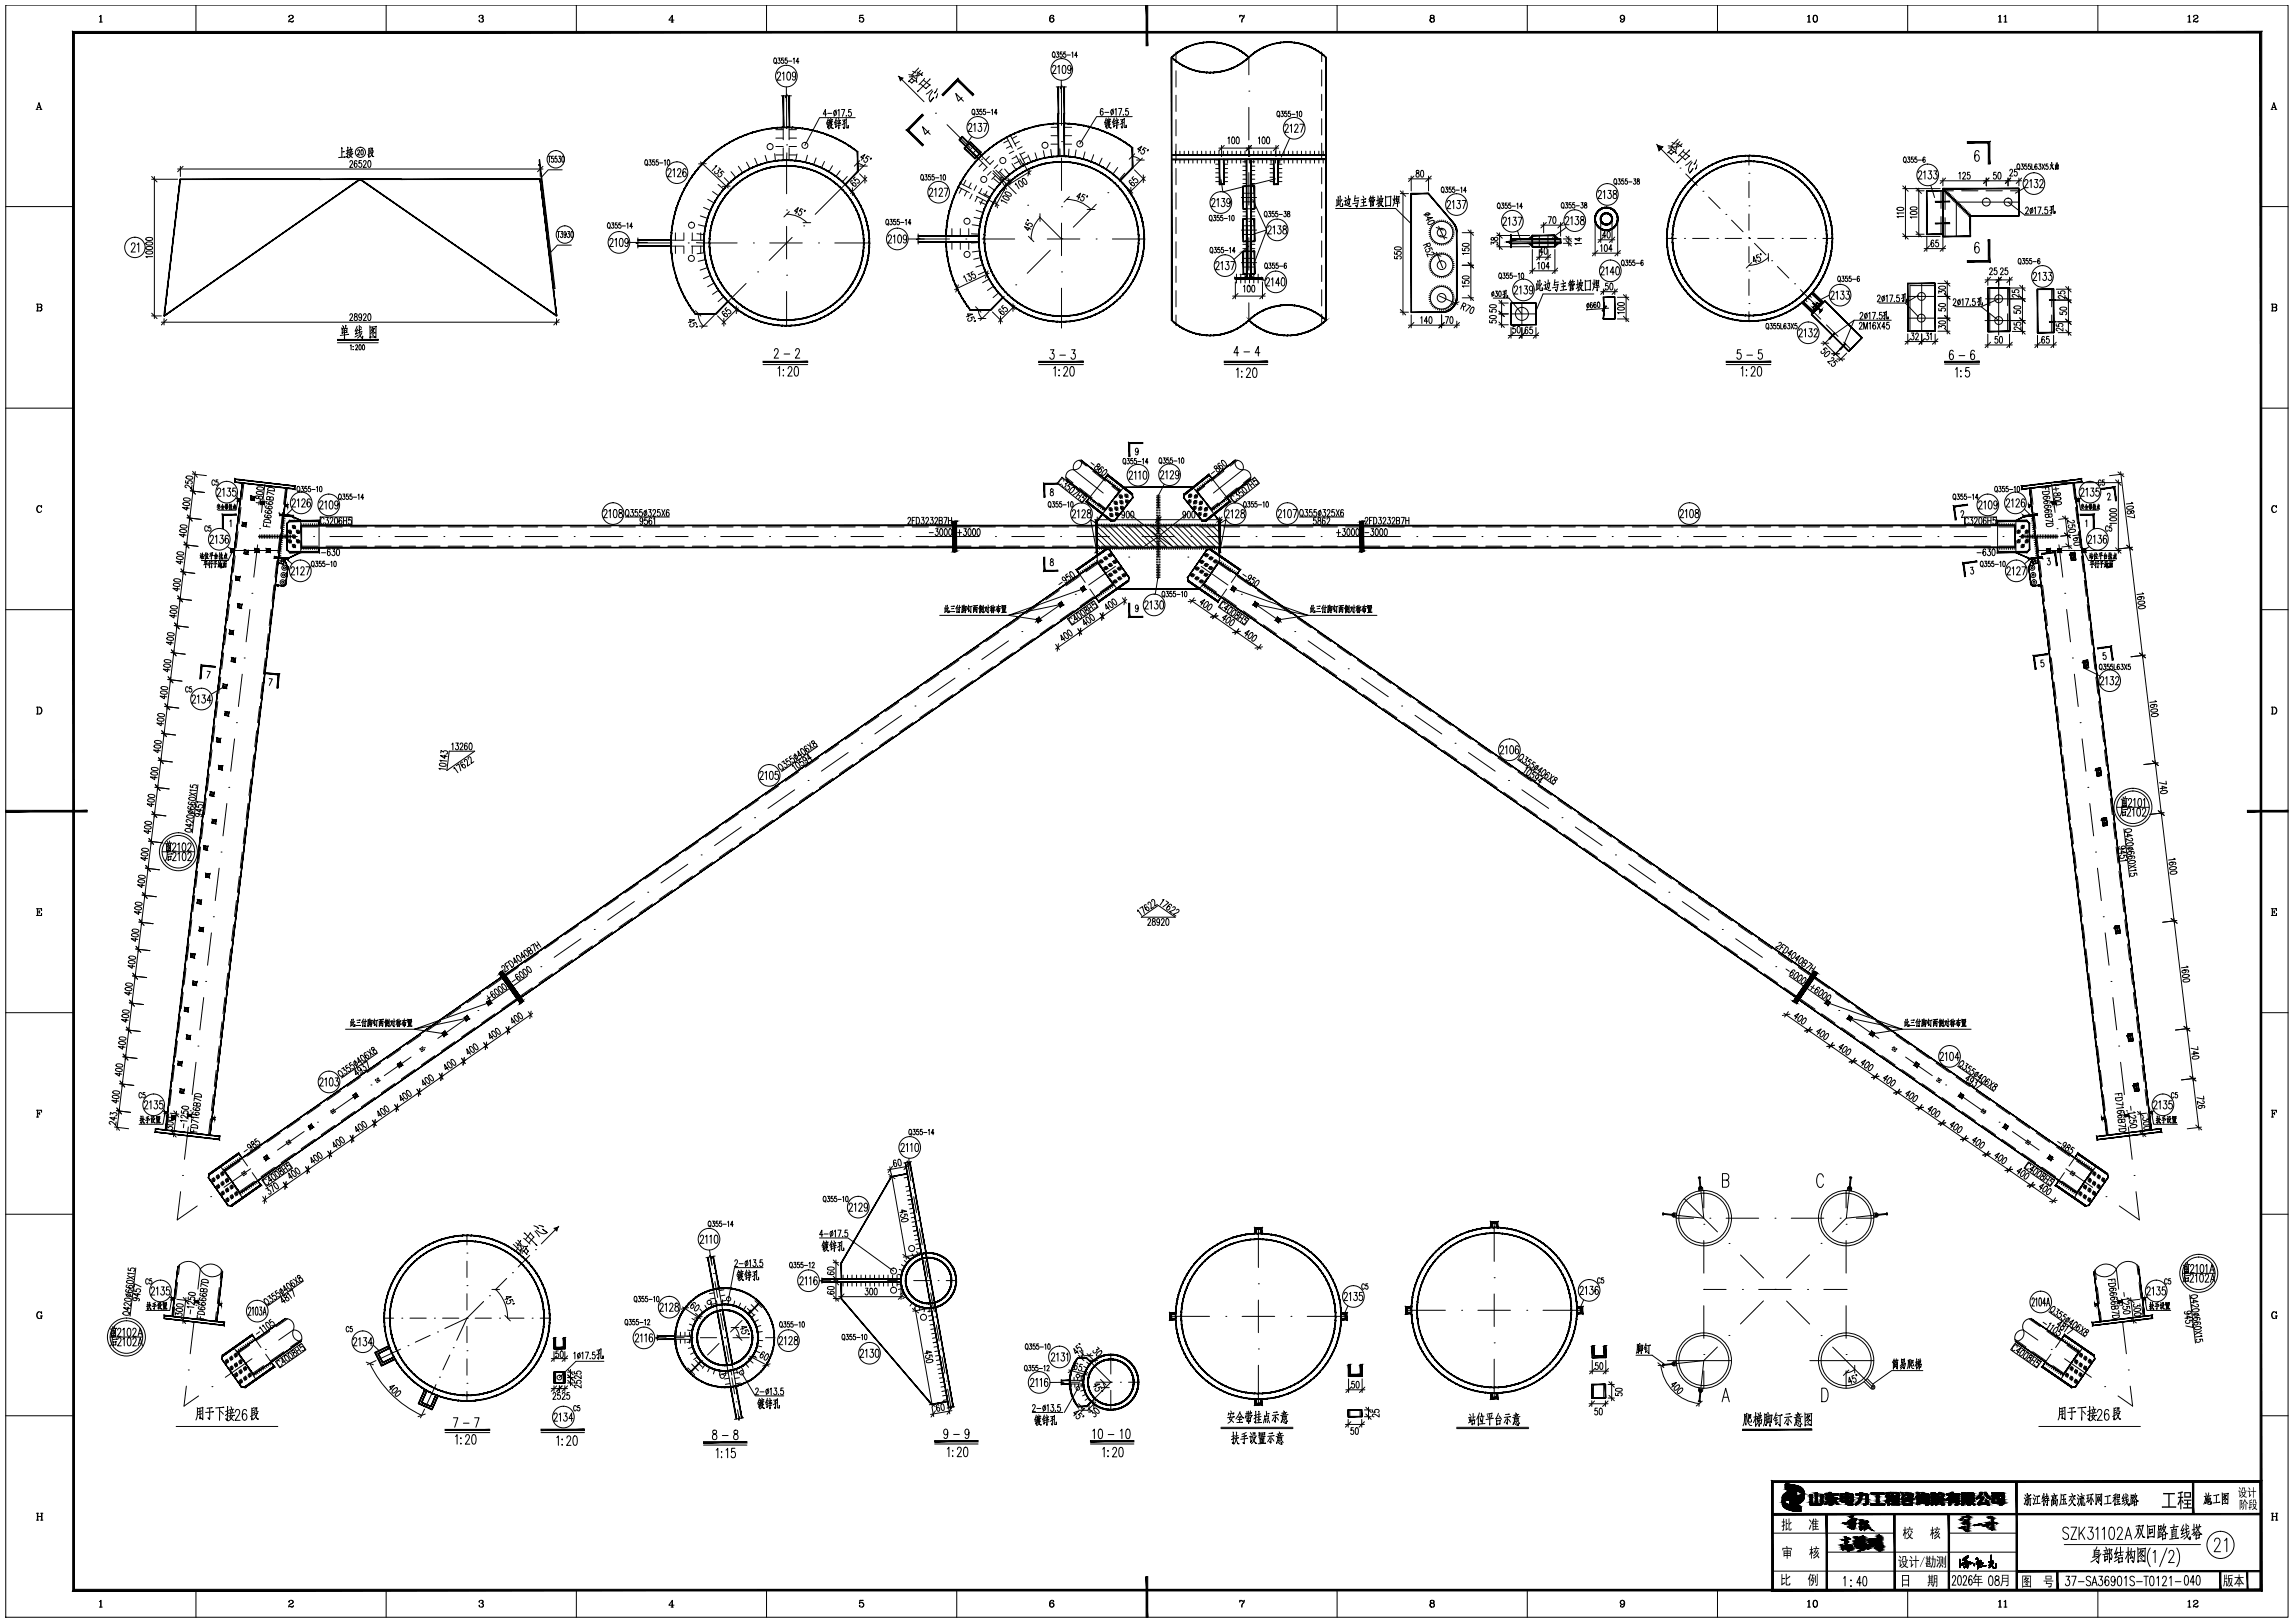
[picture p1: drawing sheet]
<svg xmlns="http://www.w3.org/2000/svg" width="845mm" height="598mm" viewBox="0 0 845 598" stroke-linecap="round" stroke-linejoin="round" font-family="sans-serif">
<!-- layer: 0 -->
<g fill="#000" stroke="#000" stroke-width=".37">
<path d="M563.1 89.6h1.5v1.3zM563.1 88l1.5-1.2v1.2zM572.9 89.6h1.6l-1.6 1.3zM572.9 86.8l1.6 1.2h-1.6zM459.3 101.6l.1 .8h-.9zM461.1 101.6l.7 .8h-.8zM658 546.8h.5zM659.4 555.3h4.1zM659.4 555.1h.4zM659.7 555.2h3.8zM660.3 548.9h1.7zM661.9 551.9h2.8z"/>
<path d="M661.6 548.6h.4zM662.2 551h2.5zM661.9 554.7h.5zM662.9 556.9h.2zM662.9 556.9h.3zM663.5 549.9h1l-.2 .3zM670.6 554h1zM672.5 554.1h.4zM674.7 551.9h.8zM677 554.2h.4zM678.5 553.3h4.3zM680.1 550.3h.7z"/>
<path d="M680.6 554.3h2.2zM681.1 554.4h1.7zM681.8 550.7h1zM682 551.6h.8zM683.9 550.8h4.5zM683.9 550.4h3.7zM683.7 554.4h.3zM689.4 554.5h5.1zM689.7 550.5h4.5zM695 551.5h1.7zM695.1 549.9h.5zM695.5 551.1h.7z"/>
<path d="M695.5 554.5h.7zM695.9 549.9h.8zM696.2 549.9h.5zM697.6 551.5h2.1zM697.7 551.5h2zM701.6 552.4h.3zM701.7 551h.4zM702.2 550.2h.7zM704.4 551.1h.6zM706 551.7h1.1zM706.4 554.3l.2 .1zM706.4 554.3h.4z"/>
<path d="M707.1 553.6h.7zM707.2 553.5h.6zM707.5 551.2h.3zM708.3 553.8h1.5zM713.2 554.4h.2zM715.6 554.4h.2zM717.2 552.7h.2zM720.7 554.2h1zM720.9 554.1h.8zM722.5 559.8h.2zM722.7 559.7h.2zM722.8 559.5h.3z"/>
<path d="M726.5 550.5h.8zM727.2 554.4l.4 .1zM728.3 552.1l.2 .1zM728.3 552.1h.4zM729 554.4h.5zM729.5 552.9h.8zM729.8 553.8h2.9zM732.9 552.1l.4 .1zM733.8 559h.2zM734.8 553.8h2.1zM737.6 553.9h.8zM678.4 569.2h.2z"/>
<path d="M679.1 567.5h.3zM679 570.9h.2zM679.3 567.3h.9zM679.1 567.5h.2zM679.2 569.8h.2zM679.6 569.5h1.2zM679.8 567.1h.8zM679.9 566.4h.4zM680 566.5h.4zM680.1 566.5h.2zM680.2 567.9h.6zM680.2 567.8h.6z"/>
<path d="M680.4 566.9h1.2zM680.3 570.5h.2zM680.7 569.7h.3zM680.7 566.9h.8zM680.8 571.2h.2zM681 566.8h.3zM681 571.4h.4zM681.1 566.8h.2zM681.1 571.5h.2zM681.3 571.2h.4zM681.7 570.9h.2zM683.6 569.6h.4z"/>
<path d="M683.6 569.6h.2zM683.6 568.8h.2zM683.7 568.7h.2zM683.7 568.6h.2zM683.7 568.4h.2zM683.8 568h.2zM683.9 567.9h.1zM683.9 567.9h.2zM683.9 567.8h.2zM683.9 567.5h.2zM684 567.4h.1zM684 567h.2z"/>
<path d="M684 567.1h.2zM684 566.9h.2zM684.4 570.4h.2zM684.7 566.8h.7zM684.5 567.8h.2zM684.8 571.5h.5zM684.6 570h.2zM684.7 570h.1zM684.9 567.9h.3zM684.9 567.5h.2zM684.7 569.7h.2zM684.8 567.6h.2z"/>
<path d="M684.8 569.6h.2zM685.1 567.2h.2zM685 569.6h.2zM685 567.3h.2zM685 567.4h.2zM685.1 568.9h.1zM685.1 567.3h.2zM685.1 568.9h.2zM685.3 570.3h.2zM685.7 570.9h.4zM685.8 566.2h.4zM685.9 566.1h.8z"/>
<path d="M685.8 566.3h.2zM686 566.1h.7zM685.8 570.6h.2zM685.9 568.5h.2zM686 568.4h.2zM686.3 569.1h.2zM686.4 566h.2zM686.5 566.1h.2zM686.6 569.2h.4zM686.4 568.4h.2zM686.4 568.5h.2zM686.5 568.2h.2z"/>
<path d="M686.5 567.9h.2zM686.7 570.7h.3zM686.5 567.7h.2zM686.6 567.3h.2zM686.6 566.6h.2zM686.6 567h.2zM686.9 568.9h.8zM686.7 569h.2zM686.7 569.7h.2zM686.8 568.7h.2zM686.8 569.5h.2zM686.8 569.4h.2z"/>
<path d="M686.9 569.3h.1zM687.3 569.9h.2zM687.4 569.7h.2zM687.4 569.6h.2zM687.5 569.6h.1zM687.5 569.5h.2zM687.5 569.4h.2zM687.6 569.3h.1zM722.2 562.9h.5zM722.3 563.1h.2zM723.7 562.6h.3zM723.8 560.8h.2z"/>
<path d="M723.8 562.4h.2zM723.9 560.8h.2zM723.9 560.6h.2zM724.3 560.8h.8zM724.7 560.7h.2zM724.8 560.4h.2zM724.9 563.6h.2zM725 560.2h.2zM725 560.1h.3zM727.5 562.1h.3zM729.3 561.6h.9zM729.8 561.5h.3z"/>
<path d="M730.9 562.3h.2zM731.6 561.9h.2zM732.2 562.1h.2zM733.6 561.3h1.2zM734 563.7h.2zM734.6 561.2h1.2zM734.7 561.2h1.1zM735.6 561.4h.2z"/>
<path d="M422.3 1.9l.6 14.9v-14.9zM422.3 1.9l.6 14.9h-.6z"/>
<path d="M288.5 35.3l.3 11.6v-11.6zM288.5 35.3l.3 11.6h-.3z"/>
<path d="M290.7 35.3l.3 11.6v-11.6zM290.7 35.3l.3 11.6h-.3z"/>
<path d="M331.3 28.4l.4 1.3 .5-.4zM331.3 28.4l1.4 .4-.5 .5z"/>
<path d="M352.9 29l-5.8 5.8 .4 .5zM352.9 29v.8l-5.4 5.5zM352.9 29v.8l5.9 5zM352.9 29.8l5.9 5-.4 .5z"/>
<path d="M389.8 32l.3 10v-10zM389.8 32l.3 10h-.3z"/>
<path d="M392 32l.3 10v-10zM392 32l.3 10h-.3z"/>
<path d="M431.6 21.2l.2-.1 .8 1zM431.8 21.1l.8 1 .2-.2zM432.8 21.9l.9 1-1.1-.8zM432.8 21.9l.9 1 .1-.2zM433.8 22.7l.9 .9-1-.7zM433.8 22.7l.9 .9 .2-.2zM434.9 23.4l1 .9-1.2-.7zM434.9 23.4l1 .9 .1-.2zM436 24.1l1 .8-1.1-.6zM436 24.1l1 .8 .2-.2zM437.2 24.7l1.1 .7-1.3-.5zM437.2 24.7l1.1 .7v-.2zM438.3 25.2l1.2 .7-1.2-.5zM438.3 25.2l1.2 .7v-.3zM439.5 25.6l1.2 .6-1.2-.3zM439.5 25.6l1.2 .6 .1-.2zM440.8 26l1.2 .5-1.3-.3zM440.8 26l1.2 .5 .1-.2zM442.1 26.3l1.2 .4-1.3-.2zM442.1 26.3l1.2 .4 .1-.2zM443.4 26.5l1.2 .3-1.3-.1zM443.4 26.5l1.2 .3v-.2zM444.6 26.6l1.3 .3-1.3-.1zM444.6 26.6l1.3 .3v-.3zM445.9 26.6l1.4 .2-1.4 .1zM445.9 26.6l1.4 .2-.1-.2zM447.2 26.6l1.3 .1-1.2 .1zM447.2 26.6l1.3 .1v-.2zM448.5 26.5h1.4l-1.4 .2zM448.5 26.5h1.4l-.1-.2zM449.8 26.3l1.3-.1-1.2 .3zM449.8 26.3l1.3-.1v-.2zM451.1 26l1.3-.1-1.3 .3zM451.1 26l1.3-.1-.1-.3zM452.3 25.6l1.3-.2-1.2 .5zM452.3 25.6l1.3-.2-.1-.2zM453.5 25.2l1.3-.3-1.2 .5zM453.5 25.2l1.3-.3-.1-.2zM454.7 24.7l1.3-.4-1.2 .6zM454.7 24.7l1.3-.4-.1-.2zM455.9 24.1l1.2-.5-1.1 .7zM455.9 24.1l1.2-.5-.1-.2zM457 23.4l1.2-.5-1.1 .7zM457 23.4l1.2-.5-.1-.2zM458.1 22.7l1.2-.6-1.1 .8zM458.1 22.7l1.2-.6-.2-.2zM459.1 21.9l1.1-.7-.9 .9zM459.1 21.9l1.1-.7-.1-.1z"/>
<path d="M431.6 21.1l.2 96.9v-96.9zM431.6 21.1l.2 96.9h-.2z"/>
<path d="M459.3 20.2l.9 .9-.1 .1zM459.3 20.2l-.2 .2 1 .8zM458.2 19.4l1.1 .8-.2 .2zM458.2 19.4l-.1 .2 1 .8zM457.1 18.6l1.1 .8-.1 .2zM457.1 18.6l-.1 .3 1.1 .7zM456 18l1.1 .6-.1 .3zM456 18l-.1 .2 1.1 .7zM454.8 17.4l1.2 .6-.1 .2zM454.8 17.4l-.1 .2 1.2 .6zM453.6 16.9l1.2 .5-.1 .2zM453.6 16.9l-.1 .2 1.2 .5zM452.4 16.4l1.2 .5-.1 .2zM452.4 16.4l-.1 .3 1.2 .4zM451.1 16.1l1.3 .3-.1 .3zM451.1 16.1v.2l1.2 .4zM449.9 15.8l1.2 .3v.2zM449.9 15.8l-.1 .2 1.3 .3zM448.5 15.6l1.4 .2-.1 .2zM448.5 15.6v.2l1.3 .2zM447.3 15.5l1.2 .1v.2zM447.3 15.5l-.1 .2 1.3 .1zM445.9 15.4l1.4 .1-.1 .2zM445.9 15.4v.3h1.3zM444.6 15.5l1.3-.1v.3zM444.6 15.5v.2h1.3zM443.3 15.6l1.3-.1v.2zM443.3 15.6l.1 .2 1.2-.1zM442 15.8l1.3-.2 .1 .2zM442 15.8l.1 .2 1.3-.2zM440.7 16.1l1.3-.3 .1 .2zM440.7 16.1l.1 .2 1.3-.3zM439.5 16.4l1.2-.3 .1 .2zM439.5 16.4v.3l1.3-.4zM438.3 16.9l1.2-.5v.3zM438.3 16.9v.2l1.2-.4zM437 17.4l1.3-.5v.2zM437 17.4l.2 .2 1.1-.5zM435.9 18l1.1-.6 .2 .2zM435.9 18l.1 .2 1.2-.6zM434.7 18.6l1.2-.6 .1 .2zM434.7 18.6l.2 .3 1.1-.7zM433.7 19.4l1-.8 .2 .3zM433.7 19.4l.1 .2 1.1-.7zM432.6 20.2l1.1-.8 .1 .2zM432.6 20.2l.2 .2 1-.8zM431.6 21.1l1-.9 .2 .2zM431.6 21.1l.2 .1 1-.8z"/>
<path d="M487.7 20.2l1 .9-.2 .1zM487.7 20.2l-.2 .2 1 .8zM486.7 19.4l1 .8-.2 .2zM486.7 19.4l-.2 .2 1 .8zM485.6 18.6l1.1 .8-.2 .2zM485.6 18.6l-.2 .3 1.1 .7zM484.4 18l1.2 .6-.2 .3zM484.4 18l-.1 .2 1.1 .7zM483.3 17.4l1.1 .6-.1 .2zM483.3 17.4l-.1 .2 1.1 .6zM482.1 16.9l1.2 .5-.1 .2zM482.1 16.9l-.1 .2 1.2 .5zM480.8 16.4l1.3 .5-.1 .2zM480.8 16.4v.3l1.2 .4zM479.6 16.1l1.2 .3v.3zM479.6 16.1l-.1 .2 1.3 .4zM478.3 15.8l1.3 .3-.1 .2zM478.3 15.8l-.1 .2 1.3 .3zM477 15.6l1.3 .2-.1 .2zM477 15.6v.2l1.2 .2zM475.7 15.5l1.3 .1v.2zM475.7 15.5v.2l1.3 .1zM474.4 15.4l1.3 .1v.2zM474.4 15.4v.3h1.3zM473.1 15.5l1.3-.1v.3zM473.1 15.5v.2h1.3zM471.8 15.6l1.3-.1v.2zM471.8 15.6v.2l1.3-.1zM470.5 15.8l1.3-.2v.2zM470.5 15.8v.2l1.3-.2zM469.2 16.1l1.3-.3v.2zM469.2 16.1v.2l1.3-.3zM467.9 16.4l1.3-.3v.2zM467.9 16.4l.1 .3 1.2-.4zM466.7 16.9l1.2-.5 .1 .3zM466.7 16.9l.1 .2 1.2-.4zM465.5 17.4l1.2-.5 .1 .2zM465.5 17.4l.1 .2 1.2-.5zM464.3 18l1.2-.6 .1 .2zM464.3 18l.1 .2 1.2-.6zM463.2 18.6l1.1-.6 .1 .2zM463.2 18.6l.1 .3 1.1-.7zM462.1 19.4l1.1-.8 .1 .3zM462.1 19.4l.1 .2 1.1-.7zM461.1 20.2l1-.8 .1 .2zM461.1 20.2l.1 .2 1-.8zM460.1 21.1l1-.9 .1 .2zM460.1 21.1l.1 .1 1-.8z"/>
<path d="M314.6 54.7l1.5 1.1-.2 .2zM314.6 54.7l-.2 .2 1.5 1.1zM313 53.7l1.6 1-.2 .2zM313 53.7l-.1 .2 1.5 1zM311.4 52.7l1.6 1-.1 .2zM311.4 52.7l-.1 .2 1.6 1zM309.8 51.8l1.6 .9-.1 .2zM309.8 51.8l-.1 .2 1.6 .9zM308.1 50.9l1.7 .9-.1 .2zM308.1 50.9l-.1 .2 1.7 .9zM306.4 50.2l1.7 .7-.1 .2zM306.4 50.2l-.1 .2 1.7 .7zM304.7 49.5l1.7 .7-.1 .2zM304.7 49.5l-.1 .2 1.7 .7zM302.9 48.9l1.8 .6-.1 .2zM302.9 48.9v.2l1.7 .6zM301.1 48.3l1.8 .6v.2zM301.1 48.3v.3l1.8 .5zM299.3 47.9l1.8 .4v.3zM299.3 47.9v.2l1.8 .5zM297.5 47.5l1.8 .4v.2zM297.5 47.5v.2l1.8 .4zM295.7 47.2l1.8 .3v.2zM295.7 47.2l-.1 .2 1.9 .3zM293.8 47l1.9 .2-.1 .2zM293.8 47v.2l1.8 .2zM291.9 46.8l1.9 .2v.2zM291.9 46.8v.3l1.9 .1zM290.1 46.8h1.8v.3zM290.1 46.8l-.1 .3h1.9zM288.2 46.8h1.9l-.1 .3zM288.2 46.8v.3h1.8zM286.3 46.9l1.9-.1v.3zM286.3 46.9v.3l1.9-.1zM284.5 47.1l1.8-.2v.3zM284.5 47.1v.3l1.8-.2zM282.6 47.4l1.9-.3v.3zM282.6 47.4l.1 .3 1.8-.3zM280.8 47.8l1.8-.4 .1 .3zM280.8 47.8v.2l1.9-.3zM279 48.2l1.8-.4v.2zM279 48.2v.3l1.8-.5zM277.2 48.7l1.8-.5v.3zM277.2 48.7v.3l1.8-.5zM275.4 49.3l1.8-.6v.3zM275.4 49.3l.1 .3 1.7-.6zM273.6 50l1.8-.7 .1 .3zM273.6 50l.1 .2 1.8-.6zM271.9 50.7l1.7-.7 .1 .2zM271.9 50.7l.1 .3 1.7-.8zM270.3 51.6l1.6-.9 .1 .3zM270.3 51.6l.1 .2 1.6-.8zM268.6 52.5l1.7-.9 .1 .2zM268.6 52.5l.1 .2 1.7-.9zM267 53.4l1.6-.9 .1 .2zM267 53.4l.1 .2 1.6-.9zM265.5 54.4l1.5-1 .1 .2zM265.5 54.4l.1 .3 1.5-1.1zM263.9 55.5l1.6-1.1 .1 .3zM263.9 55.5l.2 .3 1.5-1.1zM262.5 56.7l1.4-1.2 .2 .3zM262.5 56.7l.1 .2 1.5-1.1zM261.1 58l1.4-1.3 .1 .2zM261.1 58l.1 .1 1.4-1.2zM259.7 59.2l1.4-1.2 .1 .1zM259.7 59.2l.2 .2 1.3-1.3zM259.7 59.2l.2 .2-1.5 1.2zM258.4 60.6l.2 .1 1.3-1.3zM258.4 60.6l.2 .1-1.4 1.3zM257.2 62l.2 .1 1.2-1.4zM257.2 62l.2 .1-1.4 1.3zM256 63.4l.2 .2 1.2-1.5zM256 63.4l.2 .2-1.3 1.3zM256.2 63.6l-1.3 1.3 .2 .2zM254.9 64.9l.2 .2-1.2 1.4zM255.1 65.1l-1.2 1.4 .2 .1zM253.9 66.5l.2 .1-1.2 1.5zM254.1 66.6l-1.2 1.5 .2 .1zM252.9 68.1l.2 .1-1.1 1.5zM253.1 68.2l-1.1 1.5 .2 .2zM252 69.7l.2 .2-1 1.5zM252.2 69.9l-1 1.5 .2 .1zM251.2 71.4l.2 .1-1 1.6zM251.4 71.5l-1 1.6 .2 .1zM250.4 73.1l.2 .1-.9 1.7zM250.6 73.2l-.9 1.7 .3 .1zM249.7 74.9l.3 .1-.9 1.6zM250 75l-.9 1.6 .3 .1zM249.1 76.6l.3 .1-.8 1.7zM249.4 76.7l-.8 1.7 .2 .1zM248.6 78.4l.2 .1-.6 1.7zM248.8 78.5l-.6 1.7 .2 .1zM248.2 80.2l.2 .1-.6 1.8zM248.4 80.3l-.6 1.8h.2zM247.8 82.1h.2l-.5 1.8zM248 82.1l-.5 1.8h.3zM247.5 83.9h.3l-.5 1.9zM247.8 83.9l-.5 1.9h.2zM247.3 85.8h.2l-.3 1.9zM247.5 85.8l-.3 1.9h.2zM247.2 87.7h.2l-.3 1.8zM247.4 87.7l-.3 1.8h.3zM247.1 89.5h.3l-.2 1.9zM247.4 89.5l-.2 1.9h.2zM247.2 91.4h.2l-.1 1.9zM247.4 91.4l-.1 1.9 .2-.1zM247.3 93.3l.2-.1v1.9zM247.5 93.2v1.9h.3zM247.5 95.1h.3v1.9zM247.8 95.1v1.9l.2-.1zM247.8 97l.2-.1 .2 1.9zM248 96.9l.2 1.9h.2zM248.2 98.8h.2l.2 1.9zM248.4 98.8l.2 1.9 .3-.1zM248.6 100.7l.3-.1 .3 1.9zM248.9 100.6l.3 1.9 .2-.1zM249.2 102.5l.2-.1 .3 1.8zM249.4 102.4l.3 1.8h.3zM249.7 104.2h.3l.4 1.8zM250 104.2l.4 1.8 .3-.1zM250.4 106l.3-.1 .5 1.8zM250.7 105.9l.5 1.8 .2-.1zM251.2 107.7l.2-.1 .7 1.8zM251.4 107.6l.7 1.8 .2-.1zM252.1 109.4l.2-.1 .7 1.7zM252.3 109.3l.7 1.7 .2-.1zM253 111l.2-.1 .7 1.7zM253.2 110.9l.7 1.7 .2-.1zM253.9 112.6l.2-.1 .9 1.7zM254.1 112.5l.9 1.7 .2-.1zM255 114.2l.2-.1 .9 1.6zM255.2 114.1l.9 1.6 .2-.1z"/>
<path d="M339.9 42.1l-5.1 5.8 5.5-5.4zM334 47.9l5.9-5.8-5.1 5.8zM334 47.9l6.3 5.5-5.5-5.5zM334 47.9l6.3 5.5-.4 .4z"/>
<path d="M354.5 50.3l-.9 1.3 1.1-1.1zM353.4 51.4l1.1-1.1-.9 1.3z"/>
<path d="M355.5 54.5l-.2 .2 4 3.6zM355.3 54.7l4 3.6-.1 .2z"/>
<path d="M357.5 52.3l-2 2.4 2.2-2.3zM355.3 54.5l2.2-2.2-2 2.4z"/>
<path d="M357.5 52.4l4 3.7-3.8-3.8zM357.5 52.4l4 3.7-.1 .2z"/>
<path d="M353.4 51.6l7 7 .2-.2zM353.6 51.4l7 7-7.2-6.8z"/>
<path d="M354.5 50.5l7 7 .2-.2zM354.5 50.5l.2-.2 7 7z"/>
<path d="M361.4 56.1l-2.1 2.4 2.2-2.2zM361.4 56.1l-2.1 2.4-.1-.2z"/>
<path d="M388.1 45.4h1.9v.2zM388.1 45.4v.3l1.9-.1zM386.3 45.6l1.8-.2v.3zM386.3 45.6v.3l1.8-.2zM384.5 45.9l1.8-.3v.3zM384.5 45.9v.2l1.8-.2zM382.6 46.2l1.9-.3v.2zM382.6 46.2l.1 .2 1.8-.3zM380.8 46.6l1.8-.4 .1 .2zM380.8 46.6l.1 .3 1.8-.5zM379 47.1l1.8-.5 .1 .3zM379 47.1l.1 .2 1.8-.4zM377.3 47.7l1.7-.6 .1 .2zM377.3 47.7v.2l1.8-.6zM375.5 48.3l1.8-.6v.2zM375.5 48.3l.1 .2 1.7-.6zM373.8 49l1.7-.7 .1 .2zM373.8 49l.1 .3 1.7-.8zM372.1 49.8l1.7-.8 .1 .3zM372.1 49.8l.2 .2 1.6-.7zM370.5 50.7l1.6-.9 .2 .2zM370.5 50.7l.1 .2 1.7-.9zM368.9 51.6l1.6-.9 .1 .2zM368.9 51.6l.1 .2 1.6-.9zM367.3 52.6l1.6-1 .1 .2zM367.3 52.6l.2 .2 1.5-1zM365.8 53.7l1.5-1.1 .2 .2zM365.8 53.7l.2 .2 1.5-1.1zM364.4 54.8l1.4-1.1 .2 .2zM364.4 54.8l.1 .2 1.5-1.1zM362.9 56l1.5-1.2 .1 .2zM362.9 56l.2 .2 1.4-1.2zM361.6 57.2l1.3-1.2 .2 .2zM361.6 57.2l.1 .2 1.4-1.2zM361.6 57.2l.1 .2-1.4 1.1zM360.3 58.5l.1 .2 1.3-1.3zM360.3 58.5l.1 .2-1.4 1.2zM359 59.9l.2 .2 1.2-1.4zM359 59.9l.2 .2-1.4 1.2zM357.8 61.3l.2 .2 1.2-1.4zM357.8 61.3l.2 .2-1.3 1.3zM358 61.5l-1.3 1.3 .2 .1zM356.7 62.8l.2 .1-1.3 1.4zM356.9 62.9l-1.3 1.4 .2 .2zM355.6 64.3l.2 .2-1.2 1.4zM355.8 64.5l-1.2 1.4 .3 .1zM354.6 65.9l.3 .1-1.2 1.5zM354.9 66l-1.2 1.5 .2 .1zM353.7 67.5l.2 .1-1.1 1.5zM353.9 67.6l-1.1 1.5 .3 .1zM352.8 69.1l.3 .1-1 1.6zM353.1 69.2l-1 1.6 .2 .1zM352.1 70.8l.2 .1-.9 1.6zM352.3 70.9l-.9 1.6 .2 .1zM351.4 72.5l.2 .1-.9 1.7zM351.6 72.6l-.9 1.7h.3zM350.7 74.3h.3l-.8 1.7zM351 74.3l-.8 1.7 .2 .1zM350.2 76l.2 .1-.7 1.7zM350.4 76.1l-.7 1.7 .2 .1zM349.7 77.8l.2 .1-.6 1.7zM349.9 77.9l-.6 1.7 .2 .1zM349.3 79.6l.2 .1-.5 1.7zM349.5 79.7l-.5 1.7 .2 .1zM349 81.4l.2 .1-.5 1.8zM349.2 81.5l-.5 1.8h.3zM348.7 83.3h.3l-.5 1.8zM349 83.3l-.5 1.8h.3zM348.5 85.1h.3l-.4 1.9zM348.8 85.1l-.4 1.9h.3z"/>
<path d="M389.8 41.8l.3 15.8v-15.8zM389.8 41.8l.3 15.8h-.3z"/>
<path d="M392 41.8l.3 15.8v-15.8zM392 41.8l.3 15.8h-.3z"/>
<path d="M415.9 53.3l1.4 1-.1 .2zM415.9 53.3l-.1 .1 1.4 1.1zM414.4 52.2l1.5 1.1-.1 .1zM414.4 52.2l-.1 .2 1.5 1zM412.9 51.3l1.5 .9-.1 .2zM412.9 51.3l-.2 .2 1.6 .9zM411.3 50.4l1.6 .9-.2 .2zM411.3 50.4l-.1 .2 1.5 .9zM409.7 49.6l1.6 .8-.1 .2zM409.7 49.6l-.1 .2 1.6 .8zM408 48.8l1.7 .8-.1 .2zM408 48.8l-.1 .2 1.7 .8zM406.3 48.1l1.7 .7-.1 .2zM406.3 48.1l-.1 .3 1.7 .6zM404.6 47.5l1.7 .6-.1 .3zM404.6 47.5l-.1 .3 1.7 .6zM402.9 47l1.7 .5-.1 .3zM402.9 47l-.1 .2 1.7 .6zM401.1 46.5l1.8 .5-.1 .2zM401.1 46.5v.3l1.7 .4zM399.4 46.1l1.7 .4v.3zM399.4 46.1l-.1 .3 1.8 .4zM397.6 45.8l1.8 .3-.1 .3zM397.6 45.8l-.1 .3 1.8 .3zM395.8 45.6l1.8 .2-.1 .3zM395.8 45.6l-.1 .2 1.8 .3zM394 45.4l1.8 .2-.1 .2zM394 45.4l-.1 .3 1.8 .1zM392.2 45.4h1.8l-.1 .3zM392.2 45.4l-.1 .2 1.8 .1z"/>
<path d="M431.7 58.6v.2l56.9-.2zM431.7 58.8l56.9-.2v.2z"/>
<path d="M431.7 57v.2l56.9-.2zM431.7 57.2l56.9-.2v.2z"/>
<path d="M610.7 53.5l.6 2.1 .7-.8zM610.7 53.5l2 .6-.7 .7z"/>
<path d="M724.9 52.1v.6l8.3-.6zM724.9 52.7l8.3-.6-.6 .6zM733.2 52.1l-.6 .6 .6 7.7zM732.6 52.7l.6 7.7h-.6z"/>
<path d="M147.8 66.1h51.3v-.2zM147.8 65.9h51.3l-51.3 .2zM117.8 66.1h30v-.2zM117.8 65.9h30l-30 .2zM66.5 66.1h51.3v-.2zM66.5 65.9h51.3l-51.3 .2z"/>
<path d="M315.9 63.2l-4.6 4.7 .2 .1zM315.9 63.2l.2 .2-4.6 4.6z"/>
<path d="M315.9 55.9v7.5h.2zM315.9 55.9h.2v7.5z"/>
<path d="M417.2 61.8l-4.6 4.6 .2 .2zM417.2 61.8l.2 .2-4.6 4.6z"/>
<path d="M417.2 54.4v7.5h.2zM417.2 54.4h.2v7.5z"/>
<path d="M449.2 58.7v9.2h.3zM449.2 58.7h.3v9.2z"/>
<path d="M449.3 67.8v.2l1.7-.2zM449.3 68l1.7-.2v.2z"/>
<path d="M450.8 58.7v9.2h.3zM450.8 58.7h.3v9.2z"/>
<path d="M457.9 68.6l.3 8.3v-8.3zM457.9 68.6l.3 8.3h-.3z"/>
<path d="M458.1 68.7h1.3v-.2zM458.1 68.5h1.3l-1.3 .2z"/>
<path d="M458.1 77.1h1.3v-.3zM458.1 76.8h1.3l-1.3 .3z"/>
<path d="M460.9 68.7h1.3v-.2zM460.9 68.5h1.3l-1.3 .2z"/>
<path d="M460.9 77.1h1.3v-.3zM460.9 76.8h1.3l-1.3 .3z"/>
<path d="M462.1 68.6l.3 8.3v-8.3zM462.1 68.6l.3 8.3h-.3z"/>
<path d="M469.2 58.7v9.2h.3zM469.2 58.7h.3v9.2z"/>
<path d="M470.8 58.7v9.2h.3zM470.8 58.7h.3v9.2z"/>
<path d="M469.3 68h1.7v-.2zM469.3 67.8h1.7l-1.7 .2z"/>
<path d="M520 71.2v.3l6.4-.3zM520 71.5l6.4-.3v.3z"/>
<path d="M526.3 71.4l9.3 10.6-9.1-10.8zM526.3 71.4l9.3 10.6-.2 .2z"/>
<path d="M710 70.2v.2l5.9-.2zM710 70.4l5.9-.2v.2z"/>
<path d="M709.8 70.3l.3 16v-16zM709.8 70.3l.3 16h-.3z"/>
<path d="M713.1 74.2v.2l5.3-.2zM713.1 74.4l5.3-.2v.2z"/>
<path d="M715.9 69.4v.2l28-.2zM715.9 69.6l28-.2v.2z"/>
<path d="M716 69.4l-.2 .2 10.3 9.9zM715.8 69.6l10.3 9.9-.2 .2z"/>
<path d="M715.8 69.5l.2 17.6v-17.6zM715.8 69.5l.2 17.6h-.2z"/>
<path d="M715.8 70.3l.2 16v-16zM715.8 70.3l.2 16h-.2z"/>
<path d="M726 79.5v.2l17.9-.2zM726 79.7l17.9-.2v.2z"/>
<path d="M725.8 79.6l.3 7.5v-7.5zM725.8 79.6l.3 7.5h-.3z"/>
<path d="M743.8 69.5l.2 10.1v-10.1zM743.8 69.5l.2 10.1h-.2z"/>
<path d="M85 99.1l.1 .2 47.6-33.4zM85.1 99.3l47.6-33.4 .1 .2z"/>
<path d="M132.7 66.1l47.7 33.2 .1-.2zM132.8 65.9l47.7 33.2-47.8-33z"/>
<path d="M235 88.3v.2l12.3-.2zM235 88.5l12.3-.2v.2z"/>
<path d="M235 90.5v.2l12.3-.2zM235 90.7l12.3-.2v.2z"/>
<path d="M318.4 89.5l-.1 1.6-.2-.1zM318.2 89.5l-.1 1.5 .3-1.5zM318.3 88l.1 1.5h-.2zM318.1 88l.1 1.5 .1-1.5zM318.2 86.4l.1 1.6h-.2zM318 86.4l.1 1.6 .1-1.6zM318 84.9l.2 1.5h-.2zM317.8 84.9l.2 1.5v-1.5zM317.7 83.4l.3 1.5h-.2zM317.5 83.4l.3 1.5-.1-1.5zM317.4 81.9l.3 1.5h-.2zM317.1 81.9l.4 1.5-.1-1.5zM316.9 80.4l.5 1.5h-.3zM316.7 80.5l.4 1.4-.2-1.5zM316.4 78.9l.5 1.5-.2 .1zM316.1 79l.6 1.5-.3-1.6zM315.8 77.5l.6 1.4-.3 .1zM315.5 77.6l.6 1.4-.3-1.5zM315.1 76.1l.7 1.4-.3 .1zM314.9 76.2l.6 1.4-.4-1.5zM314.3 74.8l.8 1.3-.2 .1zM314.1 74.9l.8 1.3-.6-1.4zM313.5 73.5l.8 1.3-.2 .1zM313.3 73.6l.8 1.3-.6-1.4zM312.6 72.2l.9 1.3-.2 .1zM312.4 72.4l.9 1.2-.7-1.4zM311.6 71l1 1.2-.2 .2zM311.4 71.2l1 1.2-.8-1.4zM310.6 69.9l1 1.1-.2 .2zM310.4 70l1 1.2-.8-1.3zM309.5 68.8l1.1 1.1-.2 .1zM309.5 68.8l-.2 .2 1.1 1zM308.3 67.8l1.2 1-.2 .2zM308.3 67.8l-.1 .1 1.1 1.1zM307.1 66.8l1.2 1-.1 .1zM307.1 66.8l-.1 .2 1.2 .9zM305.9 65.9l1.2 .9-.1 .2zM305.9 65.9l-.2 .2 1.3 .9zM304.6 65l1.3 .9-.2 .2zM304.6 65l-.2 .3 1.3 .8zM303.2 64.3l1.4 .7-.2 .3zM303.2 64.3l-.1 .2 1.3 .8zM301.8 63.6l1.4 .7-.1 .2zM301.8 63.6l-.1 .2 1.4 .7zM300.4 63l1.4 .6-.1 .2zM300.4 63l-.1 .2 1.4 .6zM299 62.4l1.4 .6-.1 .2zM299 62.4l-.1 .3 1.4 .5zM297.5 62l1.5 .4-.1 .3zM297.5 62l-.1 .2 1.5 .5zM296 61.6l1.5 .4-.1 .2zM296 61.6l-.1 .3 1.5 .3zM294.5 61.3l1.5 .3-.1 .3zM294.5 61.3l-.1 .3 1.5 .3zM292.9 61.1l1.6 .2-.1 .3zM292.9 61.1v.3l1.5 .2zM291.4 61l1.5 .1v.3zM291.4 61v.2l1.5 .2zM289.8 61h1.6v.2zM289.8 61v.2h1.6zM288.3 61h1.5v.2zM288.3 61v.2h1.5zM286.7 61.1l1.6-.1v.2zM286.7 61.1l.1 .3 1.5-.2zM285.2 61.3l1.5-.2 .1 .3zM285.2 61.3l.1 .3 1.5-.2zM283.7 61.6l1.5-.3 .1 .3zM283.7 61.6l.1 .3 1.5-.3zM282.2 62l1.5-.4 .1 .3zM282.2 62l.1 .2 1.5-.3zM280.7 62.4l1.5-.4 .1 .2zM280.7 62.4l.1 .3 1.5-.5zM279.3 63l1.4-.6 .1 .3zM279.3 63l.1 .2 1.4-.5zM277.9 63.6l1.4-.6 .1 .2zM277.9 63.6l.1 .2 1.4-.6zM276.5 64.3l1.4-.7 .1 .2zM276.5 64.3l.1 .2 1.4-.7zM275.1 65l1.4-.7 .1 .2zM275.1 65l.2 .3 1.3-.8zM273.8 65.9l1.3-.9 .2 .3zM273.8 65.9l.2 .2 1.3-.8zM272.6 66.8l1.2-.9 .2 .2zM272.6 66.8l.1 .2 1.3-.9zM271.4 67.8l1.2-1 .1 .2zM271.4 67.8l.1 .1 1.2-.9zM270.2 68.8l1.2-1 .1 .1zM270.2 68.8l.2 .2 1.1-1.1zM270.2 68.8l.2 .2-1.3 .9zM269.1 69.9l.2 .1 1.1-1zM269.1 69.9l.2 .1-1.2 1zM268.1 71l.2 .2 1-1.2zM268.1 71l.2 .2-1.2 1zM267.1 72.2l.2 .2 1-1.2zM267.1 72.2l.2 .2-1.1 1.1zM267.3 72.4l-1.1 1.1 .2 .1zM266.2 73.5l.2 .1-1 1.2zM266.4 73.6l-1 1.2 .2 .1zM265.4 74.8l.2 .1-1 1.2zM265.6 74.9l-1 1.2 .2 .1zM264.6 76.1l.2 .1-.9 1.3zM264.8 76.2l-.9 1.3 .2 .1zM263.9 77.5l.2 .1-.8 1.3zM264.1 77.6l-.8 1.3 .2 .1zM263.3 78.9l.2 .1-.7 1.4zM263.5 79l-.7 1.4 .2 .1zM262.8 80.4l.2 .1-.7 1.4zM263 80.5l-.7 1.4h.3zM262.3 81.9h.3l-.6 1.5zM262.6 81.9l-.6 1.5h.2zM262 83.4h.2l-.5 1.5zM262.2 83.4l-.5 1.5h.2zM261.7 84.9h.2l-.4 1.5zM261.9 84.9l-.4 1.5h.2zM261.5 86.4h.2l-.4 1.6zM261.7 86.4l-.4 1.6h.3zM261.3 88h.3l-.3 1.5zM261.6 88l-.3 1.5h.2zM261.3 89.5h.2l-.2 1.6zM261.5 89.5l-.2 1.6 .3-.1zM261.3 91.1l.3-.1-.1 1.6zM261.6 91l-.1 1.6h.2zM261.5 92.6h.2v1.5zM261.7 92.6v1.5h.2zM261.7 94.1h.2l.1 1.6zM261.9 94.1l.1 1.6 .2-.1zM262 95.7l.2-.1 .1 1.6zM262.2 95.6l.1 1.6 .3-.1zM262.3 97.2l.3-.1 .2 1.5zM262.6 97.1l.2 1.5h.2zM262.8 98.6h.2l.3 1.5zM263 98.6l.3 1.5 .2-.1zM263.3 100.1l.2-.1 .4 1.5zM263.5 100l.4 1.5 .2-.1zM263.9 101.5l.2-.1 .5 1.5zM264.1 101.4l.5 1.5 .2-.1zM264.6 102.9l.2-.1 .6 1.4zM264.8 102.8l.6 1.4 .2-.1zM265.4 104.2l.2-.1 .6 1.4zM265.6 104.1l.6 1.4 .2-.1zM266.2 105.5l.2-.1 .7 1.4zM266.4 105.4l.7 1.4 .2-.2zM267.1 106.8l.2-.2 .8 1.4zM267.3 106.6l.8 1.4 .2-.2zM268.1 108l.2-.2 .8 1.4zM268.3 107.8l.8 1.4 .2-.2zM269.3 109l.9 1.2-1.1-1zM269.3 109l.9 1.2 .2-.1zM270.2 110.2l.2-.1 1 1.2zM270.4 110.1l1 1.2 .1-.2zM271.5 111.1l1.1 1.1-1.2-.9zM271.5 111.1l1.1 1.1 .1-.2zM272.7 112l1.1 1.2-1.2-1zM272.7 112l1.1 1.2 .2-.3zM274 112.9l1.1 1.1-1.3-.8zM274 112.9l1.1 1.1 .2-.2zM275.3 113.8l1.2 .9-1.4-.7zM275.3 113.8l1.2 .9 .1-.2zM276.6 114.5l1.3 .9-1.4-.7zM276.6 114.5l1.3 .9 .1-.2zM278 115.2l1.3 .8-1.4-.6zM278 115.2l1.3 .8 .1-.2zM279.4 115.8l1.3 .8-1.4-.6zM279.4 115.8l1.3 .8 .1-.3zM280.8 116.3l1.4 .7-1.5-.4zM280.8 116.3l1.4 .7 .1-.2zM282.3 116.8l1.4 .6-1.5-.4zM282.3 116.8l1.4 .6 .1-.2zM283.8 117.2l1.4 .5-1.5-.3zM283.8 117.2l1.4 .5 .1-.2zM285.3 117.5l1.4 .4-1.5-.2zM285.3 117.5l1.4 .4 .1-.3zM286.8 117.6l1.5 .4-1.6-.1zM286.8 117.6l1.5 .4v-.2zM288.3 117.8l1.5 .3-1.5-.1zM288.3 117.8l1.5 .3v-.3zM289.8 117.8l1.6 .2-1.6 .1zM289.8 117.8l1.6 .2v-.2zM291.4 117.8l1.5 .1-1.5 .1zM291.4 117.8l1.5 .1v-.3zM292.9 117.6l1.6 .1-1.6 .2zM292.9 117.6l1.6 .1-.1-.2zM294.4 117.5l1.6-.1-1.5 .3zM294.4 117.5l1.6-.1-.1-.2zM295.9 117.2l1.6-.2-1.5 .4zM295.9 117.2l1.6-.2-.1-.2zM297.4 116.8l1.6-.2-1.5 .4zM297.4 116.8l1.6-.2-.1-.3zM298.9 116.3l1.5-.3-1.4 .6zM298.9 116.3l1.5-.3-.1-.2zM300.3 115.8l1.5-.4-1.4 .6zM300.3 115.8l1.5-.4-.1-.2zM301.7 115.2l1.5-.5-1.4 .7zM301.7 115.2l1.5-.5-.1-.2zM303.1 114.5l1.5-.5-1.4 .7zM303.1 114.5l1.5-.5-.2-.2zM304.4 113.8l1.5-.6-1.3 .8zM304.4 113.8l1.5-.6-.2-.3zM305.7 112.9l1.4-.7-1.2 1zM305.7 112.9l1.4-.7-.1-.2zM307 112l1.3-.7-1.2 .9zM307 112l1.3-.7-.1-.2zM308.2 111.1l1.3-.9-1.2 1.1zM308.2 111.1l1.3-.9-.2-.1zM309.3 110.1l1.3-.9-1.1 1zM309.3 110.1l1.3-.9-.2-.2zM310.4 109l1.2-1-1 1.2zM311.4 107.8l-1 1.2 1.2-1zM311.4 107.8l1.2-1-1 1.2zM312.4 106.6l-1 1.2 1.2-1zM313.5 105.5l-.9 1.3-.2-.2zM313.3 105.4l-.9 1.2 1.1-1.1zM314.3 104.2l-.8 1.3-.2-.1zM314.1 104.1l-.8 1.3 1-1.2zM315.1 102.9l-.8 1.3-.2-.1zM314.9 102.8l-.8 1.3 1-1.2zM315.8 101.5l-.7 1.4-.2-.1zM315.5 101.4l-.6 1.4 .9-1.3zM316.4 100.1l-.6 1.4-.3-.1zM316.1 100l-.6 1.4 .9-1.3zM316.9 98.6l-.5 1.5-.3-.1zM316.7 98.6l-.6 1.4 .8-1.4zM317.4 97.2l-.5 1.4h-.2zM317.1 97.1l-.4 1.5 .7-1.4zM317.7 95.7l-.3 1.5-.3-.1zM317.5 95.6l-.4 1.5 .6-1.4zM318 94.1l-.3 1.6-.2-.1zM317.8 94.1l-.3 1.5 .5-1.5zM318.2 92.6l-.2 1.5h-.2zM318 92.6l-.2 1.5 .4-1.5zM318.3 91.1l-.1 1.5h-.2zM318.1 91l-.1 1.6 .3-1.5z"/>
<path d="M320.5 89.5l-.1 1.6h-.2zM320.2 89.5v1.6l.3-1.6zM320.4 87.9l.1 1.6h-.3zM320.2 87.9v1.6l.2-1.6zM320.3 86.3l.1 1.6h-.2zM320.1 86.3l.1 1.6 .1-1.6zM320.1 84.7l.2 1.6h-.2zM319.8 84.8l.3 1.5v-1.6zM319.8 83.1l.3 1.6-.3 .1zM319.6 83.2l.2 1.6v-1.7zM319.4 81.6l.4 1.5-.2 .1zM319.2 81.6l.4 1.6-.2-1.6zM319 80.1l.4 1.5h-.2zM318.7 80.1l.5 1.5-.2-1.5zM318.4 78.5l.6 1.6h-.3zM318.2 78.6l.5 1.5-.3-1.6zM317.8 77l.6 1.5-.2 .1zM317.6 77.2l.6 1.4-.4-1.6zM317.1 75.6l.7 1.4-.2 .2zM316.9 75.7l.7 1.5-.5-1.6zM316.4 74.2l.7 1.4-.2 .1zM316.1 74.3l.8 1.4-.5-1.5zM315.5 72.8l.9 1.4-.3 .1zM315.3 73l.8 1.3-.6-1.5zM314.6 71.5l.9 1.3-.2 .2zM314.4 71.6l.9 1.4-.7-1.5zM313.6 70.2l1 1.3-.2 .1zM313.5 70.4l.9 1.2-.8-1.4zM312.6 69l1 1.2-.1 .2zM312.4 69.2l1.1 1.2-.9-1.4zM311.5 67.9l1.1 1.1-.2 .2zM311.5 67.9l-.2 .1 1.1 1.2zM310.3 66.7l1.2 1.2-.2 .1zM310.3 66.7l-.1 .2 1.1 1.1zM309.1 65.7l1.2 1-.1 .2zM309.1 65.7l-.2 .2 1.3 1zM307.8 64.7l1.3 1-.2 .2zM307.8 64.7l-.1 .2 1.2 1zM306.5 63.8l1.3 .9-.1 .2zM306.5 63.8l-.1 .2 1.3 .9zM305.2 63l1.3 .8-.1 .2zM305.2 63l-.2 .2 1.4 .8zM303.7 62.2l1.5 .8-.2 .2zM303.7 62.2l-.1 .2 1.4 .8zM302.3 61.5l1.4 .7-.1 .2zM302.3 61.5l-.1 .3 1.4 .6zM300.8 60.9l1.5 .6-.1 .3zM300.8 60.9l-.1 .3 1.5 .6zM299.3 60.4l1.5 .5-.1 .3zM299.3 60.4l-.1 .2 1.5 .6zM297.8 59.9l1.5 .5-.1 .2zM297.8 59.9l-.1 .3 1.5 .4zM296.2 59.5l1.6 .4-.1 .3zM296.2 59.5v.3l1.5 .4zM294.6 59.3l1.6 .2v.3zM294.6 59.3v.2l1.6 .3zM293.1 59.1l1.5 .2v.2zM293.1 59.1l-.1 .2 1.6 .2zM291.4 58.9l1.7 .2-.1 .2zM291.4 58.9v.3l1.6 .1zM289.8 58.9h1.6v.3zM289.8 58.9v.2l1.6 .1zM288.2 58.9h1.6v.2zM288.2 58.9v.3l1.6-.1zM286.6 59.1l1.6-.2v.3zM286.6 59.1l.1 .2 1.5-.1zM285.1 59.3l1.5-.2 .1 .2zM285.1 59.3v.2l1.6-.2zM283.5 59.5l1.6-.2v.2zM283.5 59.5v.3l1.6-.3zM281.9 59.9l1.6-.4v.3zM281.9 59.9l.1 .3 1.5-.4zM280.4 60.4l1.5-.5 .1 .3zM280.4 60.4l.1 .2 1.5-.4zM278.9 60.9l1.5-.5 .1 .2zM278.9 60.9l.1 .3 1.5-.6zM277.4 61.5l1.5-.6 .1 .3zM277.4 61.5l.1 .3 1.5-.6zM275.9 62.2l1.5-.7 .1 .3zM275.9 62.2l.2 .2 1.4-.6zM274.5 63l1.4-.8 .2 .2zM274.5 63l.2 .2 1.4-.8zM273.2 63.8l1.3-.8 .2 .2zM273.2 63.8l.1 .2 1.4-.8zM271.8 64.7l1.4-.9 .1 .2zM271.8 64.7l.2 .2 1.3-.9zM270.6 65.7l1.2-1 .2 .2zM270.6 65.7l.1 .2 1.3-1zM269.3 66.7l1.3-1 .1 .2zM269.3 66.7l.2 .2 1.2-1zM268.2 67.9l1.1-1.2 .2 .2zM268.2 67.9l.2 .1 1.1-1.1zM268.2 67.9l.2 .1-1.3 1zM267.1 69l.2 .2 1.1-1.2zM267.1 69l.2 .2-1.3 1zM266 70.2l.2 .2 1.1-1.2zM266 70.2l.2 .2-1.1 1.1zM265.1 71.5l.2 .1 .9-1.2zM265.1 71.5l.2 .1-1.1 1.2zM265.3 71.6l-1.1 1.2 .2 .2zM264.2 72.8l.2 .2-1.1 1.2zM264.4 73l-1.1 1.2 .2 .1zM263.3 74.2l.2 .1-.9 1.3zM263.5 74.3l-.9 1.3 .2 .1zM262.6 75.6l.2 .1-.9 1.3zM262.8 75.7l-.9 1.3 .2 .2zM261.9 77l.2 .2-.9 1.3zM262.1 77.2l-.9 1.3 .3 .1zM261.2 78.5l.3 .1-.8 1.5zM261.5 78.6l-.8 1.5h.2zM260.7 80.1h.2l-.7 1.5zM260.9 80.1l-.7 1.5h.3zM260.2 81.6h.3l-.6 1.5zM260.5 81.6l-.6 1.5 .2 .1zM259.9 83.1l.2 .1-.5 1.5zM260.1 83.2l-.5 1.5 .2 .1zM259.6 84.7l.2 .1-.4 1.5zM259.8 84.8l-.4 1.5h.2zM259.4 86.3h.2l-.4 1.6zM259.6 86.3l-.4 1.6h.3zM259.2 87.9h.3l-.3 1.6zM259.5 87.9l-.3 1.6h.3zM259.2 89.5h.3l-.3 1.6zM259.5 89.5l-.3 1.6h.3zM259.2 91.1h.3l-.1 1.6zM259.5 91.1l-.1 1.6h.2zM259.4 92.7h.2v1.6zM259.6 92.7v1.6h.2zM259.6 94.3h.2l.1 1.6zM259.8 94.3l.1 1.6 .2-.1zM259.9 95.9l.2-.1 .1 1.6zM260.1 95.8l.1 1.6h.3zM260.2 97.4h.3l.2 1.6zM260.5 97.4l.2 1.6 .2-.1zM260.7 99l.2-.1 .3 1.6zM260.9 98.9l.3 1.6 .3-.1zM261.2 100.5l.3-.1 .4 1.6zM261.5 100.4l.4 1.6 .2-.1zM261.9 102l.2-.1 .5 1.5zM262.1 101.9l.5 1.5 .2-.1zM262.6 103.4l.2-.1 .5 1.5zM262.8 103.3l.5 1.5 .2-.1zM263.3 104.8l.2-.1 .7 1.5zM263.5 104.7l.7 1.5 .2-.2zM264.2 106.2l.2-.2 .7 1.5zM264.4 106l.7 1.5 .2-.1zM265.1 107.5l.2-.1 .7 1.4zM265.3 107.4l.7 1.4 .2-.2zM266 108.8l.2-.2 .9 1.4zM266.2 108.6l.9 1.4 .2-.2zM267.1 110l.2-.2 .9 1.4zM267.3 109.8l.9 1.4 .2-.2zM268.4 111l.9 1.3-1.1-1.1zM268.4 111l.9 1.3 .2-.2zM269.5 112.1l1.1 1.2-1.3-1zM269.5 112.1l1.1 1.2 .1-.2zM270.7 113.1l1.1 1.2-1.2-1zM270.7 113.1l1.1 1.2 .2-.2zM272 114.1l1.2 1.1-1.4-.9zM272 114.1l1.2 1.1 .1-.2zM273.3 115l1.2 1-1.3-.8zM273.3 115l1.2 1 .2-.2zM274.7 115.8l1.2 1-1.4-.8zM274.7 115.8l1.2 1 .2-.2zM276.1 116.6l1.3 .9-1.5-.7zM276.1 116.6l1.3 .9 .1-.2zM277.5 117.3l1.4 .8-1.5-.6zM277.5 117.3l1.4 .8 .1-.2zM279 117.9l1.4 .7-1.5-.5zM279 117.9l1.4 .7 .1-.2zM280.5 118.4l1.4 .7-1.5-.5zM280.5 118.4l1.4 .7 .1-.2zM282 118.9l1.5 .6-1.6-.4zM282 118.9l1.5 .6v-.3zM283.5 119.2l1.6 .6-1.6-.3zM283.5 119.2l1.6 .6v-.3zM285.1 119.5l1.5 .5-1.5-.2zM285.1 119.5l1.5 .5 .1-.3zM286.7 119.7l1.5 .4-1.6-.1zM286.7 119.7l1.5 .4v-.3zM288.2 119.8l1.6 .3h-1.6zM288.2 119.8l1.6 .3v-.2zM289.8 119.9l1.6 .2h-1.6zM289.8 119.9l1.6 .2v-.3zM291.4 119.8l1.7 .2-1.7 .1zM291.4 119.8l1.7 .2-.1-.3zM293 119.7l1.6 .1-1.5 .2zM293 119.7l1.6 .1v-.3zM294.6 119.5h1.6l-1.6 .3zM294.6 119.5h1.6v-.3zM296.2 119.2l1.6-.1-1.6 .4zM296.2 119.2l1.6-.1-.1-.2zM297.7 118.9l1.6-.3-1.5 .5zM297.7 118.9l1.6-.3-.1-.2zM299.2 118.4l1.6-.3-1.5 .5zM299.2 118.4l1.6-.3-.1-.2zM300.7 117.9l1.6-.4-1.5 .6zM300.7 117.9l1.6-.4-.1-.2zM302.2 117.3l1.5-.5-1.4 .7zM302.2 117.3l1.5-.5-.1-.2zM303.6 116.6l1.6-.6-1.5 .8zM303.6 116.6l1.6-.6-.2-.2zM305 115.8l1.5-.6-1.3 .8zM305 115.8l1.5-.6-.1-.2zM306.4 115l1.4-.7-1.3 .9zM306.4 115l1.4-.7-.1-.2zM307.7 114.1l1.4-.8-1.3 1zM307.7 114.1l1.4-.8-.2-.2zM308.9 113.1l1.4-.8-1.2 1zM308.9 113.1l1.4-.8-.1-.2zM310.2 112.1l1.3-.9-1.2 1.1zM310.2 112.1l1.3-.9-.2-.2zM311.3 111l1.3-1-1.1 1.2zM312.4 109.8l-1.1 1.2 1.3-1zM312.4 109.8l1.2-1-1 1.2zM313.5 108.6l-1.1 1.2 1.2-1zM313.5 108.6l1.1-1.1-1 1.3zM314.4 107.4l-.9 1.2 1.1-1.1zM315.5 106.2l-.9 1.3-.2-.1zM315.3 106l-.9 1.4 1.1-1.2zM316.4 104.8l-.9 1.4-.2-.2zM316.1 104.7l-.8 1.3 1.1-1.2zM317.1 103.4l-.7 1.4-.3-.1zM316.9 103.3l-.8 1.4 1-1.3zM317.8 102l-.7 1.4-.2-.1zM317.6 101.9l-.7 1.4 .9-1.3zM318.4 100.5l-.6 1.5-.2-.1zM318.2 100.4l-.6 1.5 .8-1.4zM319 99l-.6 1.5-.2-.1zM318.7 98.9l-.5 1.5 .8-1.4zM319.4 97.4l-.4 1.6-.3-.1zM319.2 97.4l-.5 1.5 .7-1.5zM319.8 95.9l-.4 1.5h-.2zM319.6 95.8l-.4 1.6 .6-1.5zM320.1 94.3l-.3 1.6-.2-.1zM319.8 94.3l-.2 1.5 .5-1.5zM320.3 92.7l-.2 1.6h-.3zM320.1 92.7l-.3 1.6 .5-1.6zM320.4 91.1l-.1 1.6h-.2zM320.2 91.1l-.1 1.6 .3-1.6z"/>
<path d="M338.3 86.8v.3l22.4-.3zM338.3 87.1l22.4-.3v.3z"/>
<path d="M338.3 89v.3l22.4-.3zM338.3 89.3l22.4-.3v.3z"/>
<path d="M348.4 89.1h.3l-.2 1.9zM348.7 89.1l-.2 1.9 .3-.1zM348.5 91l.3-.1-.1 1.9zM348.8 90.9l-.1 1.9 .2-.1zM348.7 92.8l.2-.1v1.9zM348.9 92.7v1.9l.3-.1zM348.9 94.6l.3-.1v1.8zM349.2 94.5v1.8h.3zM349.2 96.3h.3l.1 1.8zM349.5 96.3l.1 1.8 .3-.1zM349.6 98.1l.3-.1 .2 1.9zM349.9 98l.2 1.9 .2-.1zM350.1 99.9l.2-.1 .3 1.8zM350.3 99.8l.3 1.8 .3-.1zM350.6 101.6l.3-.1 .3 1.8zM350.9 101.5l.3 1.8 .3-.1zM351.2 103.3l.3-.1 .4 1.8zM351.5 103.2l.4 1.8 .2-.1zM351.9 105l.2-.1 .6 1.7zM352.1 104.9l.6 1.7 .2-.1zM352.7 106.6l.2-.1 .6 1.7zM352.9 106.5l.6 1.7 .2-.1zM353.5 108.2l.2-.1 .7 1.7zM353.7 108.1l.7 1.7 .2-.1zM354.4 109.8l.2-.1 .7 1.7zM354.6 109.7l.7 1.7 .3-.2zM355.3 111.4l.3-.2 .8 1.6zM355.6 111.2l.8 1.6 .2-.1zM356.4 112.8l.2-.1 .8 1.6zM356.6 112.7l.8 1.6 .3-.1z"/>
<path d="M419.7 88.1v1.5h-.3zM419.5 88.1l-.1 1.5 .3-1.5zM419.7 86.5v1.6h-.2zM419.4 86.5l.1 1.6 .2-1.6zM419.5 85l.2 1.5h-.3zM419.3 85l.1 1.5 .1-1.5zM419.3 83.4l.2 1.6h-.2zM419.1 83.5l.2 1.5v-1.6zM419 81.9l.3 1.5-.2 .1zM418.8 82l.3 1.5-.1-1.6zM418.7 80.4l.3 1.5-.2 .1zM418.4 80.5l.4 1.5-.1-1.6zM418.2 78.9l.5 1.5-.3 .1zM418 79l.4 1.5-.2-1.6zM417.7 77.5l.5 1.4-.2 .1zM417.4 77.6l.6 1.4-.3-1.5zM417.1 76.1l.6 1.4-.3 .1zM416.8 76.2l.6 1.4-.3-1.5zM416.4 74.7l.7 1.4-.3 .1zM416.2 74.8l.6 1.4-.4-1.5zM415.6 73.3l.8 1.4-.2 .1zM415.4 73.5l.8 1.3-.6-1.5zM414.8 72l.8 1.3-.2 .2zM414.6 72.2l.8 1.3-.6-1.5zM413.9 70.8l.9 1.2-.2 .2zM413.7 70.9l.9 1.3-.7-1.4zM412.9 69.6l1 1.2-.2 .1zM412.7 69.7l1 1.2-.8-1.3zM411.9 68.4l1 1.2-.2 .1zM411.7 68.6l1 1.1-.8-1.3zM410.8 67.3l1.1 1.1-.2 .2zM410.8 67.3l-.2 .2 1.1 1.1zM409.6 66.3l1.2 1-.2 .2zM409.6 66.3l-.1 .2 1.1 1zM408.4 65.3l1.2 1-.1 .2zM408.4 65.3l-.1 .2 1.2 1zM407.2 64.4l1.2 .9-.1 .2zM407.2 64.4l-.2 .2 1.3 .9zM405.9 63.6l1.3 .8-.2 .2zM405.9 63.6l-.2 .2 1.3 .8zM404.5 62.8l1.4 .8-.2 .2zM404.5 62.8l-.1 .2 1.3 .8zM403.1 62.1l1.4 .7-.1 .2zM403.1 62.1l-.1 .3 1.4 .6zM401.7 61.5l1.4 .6-.1 .3zM401.7 61.5l-.1 .3 1.4 .6zM400.3 61l1.4 .5-.1 .3zM400.3 61l-.1 .2 1.4 .6zM398.8 60.5l1.5 .5-.1 .2zM398.8 60.5l-.1 .3 1.5 .4zM397.3 60.2l1.5 .3-.1 .3zM397.3 60.2l-.1 .2 1.5 .4zM395.8 59.9l1.5 .3-.1 .2zM395.8 59.9l-.1 .2 1.5 .3zM394.2 59.7l1.6 .2-.1 .2zM394.2 59.7v.2l1.5 .2zM392.7 59.5l1.5 .2v.2zM392.7 59.5v.3l1.5 .1zM391.1 59.5h1.6v.3zM391.1 59.5v.3h1.6zM389.6 59.5h1.5v.3zM389.6 59.5v.3h1.5zM388 59.7l1.6-.2v.3zM388 59.7l.1 .2 1.5-.1zM386.5 59.9l1.5-.2 .1 .2zM386.5 59.9l.1 .2 1.5-.2zM385 60.2l1.5-.3 .1 .2zM385 60.2l.1 .2 1.5-.3zM383.5 60.5l1.5-.3 .1 .2zM383.5 60.5l.1 .3 1.5-.4zM382 61l1.5-.5 .1 .3zM382 61l.1 .2 1.5-.4zM380.6 61.5l1.4-.5 .1 .2zM380.6 61.5l.1 .3 1.4-.6zM379.2 62.1l1.4-.6 .1 .3zM379.2 62.1l.1 .3 1.4-.6zM377.8 62.8l1.4-.7 .1 .3zM377.8 62.8l.1 .2 1.4-.6zM376.4 63.6l1.4-.8 .1 .2zM376.4 63.6l.2 .2 1.3-.8zM375.1 64.4l1.3-.8 .2 .2zM375.1 64.4l.2 .2 1.3-.8zM373.9 65.3l1.2-.9 .2 .2zM373.9 65.3l.1 .2 1.3-.9zM372.7 66.3l1.2-1 .1 .2zM372.7 66.3l.1 .2 1.2-1zM371.5 67.3l1.2-1 .1 .2zM371.5 67.3l.2 .2 1.1-1zM371.5 67.3l.2 .2-1.3 .9zM370.4 68.4l.2 .2 1.1-1.1zM370.4 68.4l.2 .2-1.2 1zM369.4 69.6l.2 .1 1-1.1zM369.4 69.6l.2 .1-1.2 1.1zM368.4 70.8l.2 .1 1-1.2zM368.4 70.8l.2 .1-1.1 1.1zM368.6 70.9l-1.1 1.1 .2 .2zM367.5 72l.2 .2-1 1.1zM367.7 72.2l-1 1.1 .2 .2zM366.7 73.3l.2 .2-1 1.2zM366.9 73.5l-1 1.2 .2 .1zM365.9 74.7l.2 .1-.9 1.3zM366.1 74.8l-.9 1.3 .2 .1zM365.2 76.1l.2 .1-.8 1.3zM365.4 76.2l-.8 1.3 .2 .1zM364.6 77.5l.2 .1-.7 1.3zM364.8 77.6l-.7 1.3 .2 .1zM364.1 78.9l.2 .1-.7 1.4zM364.3 79l-.7 1.4 .3 .1zM363.6 80.4l.3 .1-.6 1.4zM363.9 80.5l-.6 1.4 .2 .1zM363.3 81.9l.2 .1-.5 1.4zM363.5 82l-.5 1.4 .2 .1zM363 83.4l.2 .1-.4 1.5zM363.2 83.5l-.4 1.5h.2zM362.8 85h.2l-.4 1.5zM363 85l-.4 1.5h.3zM362.6 86.5h.3l-.3 1.6zM362.9 86.5l-.3 1.6h.2zM362.6 88.1h.2l-.2 1.5zM362.8 88.1l-.2 1.5h.3zM362.6 89.6h.3l-.1 1.5zM362.9 89.6l-.1 1.5h.2zM362.8 91.1h.2v1.6zM363 91.1v1.6l.2-.1zM363 92.7l.2-.1 .1 1.6zM363.2 92.6l.1 1.6 .2-.1zM363.3 94.2l.2-.1 .1 1.6zM363.5 94.1l.1 1.6 .3-.1zM363.6 95.7l.3-.1 .2 1.6zM363.9 95.6l.2 1.6 .2-.1zM364.1 97.2l.2-.1 .3 1.5zM364.3 97.1l.3 1.5 .2-.1zM364.6 98.6l.2-.1 .4 1.6zM364.8 98.5l.4 1.6 .2-.2zM365.2 100.1l.2-.2 .5 1.5zM365.4 99.9l.5 1.5 .2-.1zM365.9 101.4l.2-.1 .6 1.5zM366.1 101.3l.6 1.5 .2-.2zM366.7 102.8l.2-.2 .6 1.5zM366.9 102.6l.6 1.5 .2-.2zM367.5 104.1l.2-.2 .7 1.4zM367.7 103.9l.7 1.4 .2-.1zM368.4 105.3l.2-.1 .8 1.3zM368.6 105.2l.8 1.3 .2-.1zM369.4 106.5l.2-.1 .8 1.3zM369.6 106.4l.8 1.3 .2-.2zM370.6 107.5l.9 1.3-1.1-1.1zM370.6 107.5l.9 1.3 .2-.2zM371.7 108.6l1 1.2-1.2-1zM371.7 108.6l1 1.2 .1-.2zM372.8 109.6l1.1 1.2-1.2-1zM372.8 109.6l1.1 1.2 .1-.2zM374 110.6l1.1 1.1-1.2-.9zM374 110.6l1.1 1.1 .2-.2zM375.3 111.5l1.1 1-1.3-.8zM375.3 111.5l1.1 1 .2-.2zM376.6 112.3l1.2 1-1.4-.8zM376.6 112.3l1.2 1 .1-.2zM377.9 113.1l1.3 .9-1.4-.7zM377.9 113.1l1.3 .9 .1-.3zM379.3 113.7l1.3 .9-1.4-.6zM379.3 113.7l1.3 .9 .1-.3zM380.7 114.3l1.3 .8-1.4-.5zM380.7 114.3l1.3 .8 .1-.2zM382.1 114.9l1.4 .7-1.5-.5zM382.1 114.9l1.4 .7 .1-.3zM383.6 115.3l1.4 .7-1.5-.4zM383.6 115.3l1.4 .7 .1-.3zM385.1 115.7l1.4 .5-1.5-.2zM385.1 115.7l1.4 .5 .1-.2zM386.6 116l1.4 .4-1.5-.2zM386.6 116l1.4 .4 .1-.2zM388.1 116.2l1.5 .4-1.6-.2zM388.1 116.2l1.5 .4v-.3zM389.6 116.3l1.5 .3h-1.5zM389.6 116.3l1.5 .3v-.2zM391.1 116.4l1.6 .2h-1.6zM391.1 116.4l1.6 .2v-.3zM392.7 116.3l1.5 .1-1.5 .2zM392.7 116.3l1.5 .1v-.2zM394.2 116.2h1.6l-1.6 .2zM394.2 116.2h1.6l-.1-.2zM395.7 116h1.6l-1.5 .2zM395.7 116h1.6l-.1-.3zM397.2 115.7l1.6-.1-1.5 .4zM397.2 115.7l1.6-.1-.1-.3zM398.7 115.3l1.6-.2-1.5 .5zM398.7 115.3l1.6-.2-.1-.2zM400.2 114.9l1.5-.3-1.4 .5zM400.2 114.9l1.5-.3-.1-.3zM401.6 114.3l1.5-.3-1.4 .6zM401.6 114.3l1.5-.3-.1-.3zM403 113.7l1.5-.4-1.4 .7zM403 113.7l1.5-.4-.1-.2zM404.4 113.1l1.5-.6-1.4 .8zM404.4 113.1l1.5-.6-.2-.2zM405.7 112.3l1.5-.6-1.3 .8zM405.7 112.3l1.5-.6-.2-.2zM407 111.5l1.4-.7-1.2 .9zM407 111.5l1.4-.7-.1-.2zM408.3 110.6l1.3-.8-1.2 1zM408.3 110.6l1.3-.8-.1-.2zM409.5 109.6l1.3-.8-1.2 1zM409.5 109.6l1.3-.8-.2-.2zM410.6 108.6l1.3-.9-1.1 1.1zM410.6 108.6l1.3-.9-.2-.2zM411.7 107.5l1.2-1-1 1.2zM412.7 106.4l-1 1.1 1.2-1zM412.7 106.4l1.2-1.1-1 1.2zM413.7 105.2l-1 1.2 1.2-1.1zM413.7 105.2l1.1-1.1-.9 1.2zM414.6 103.9l-.9 1.3 1.1-1.1zM415.6 102.8l-.8 1.3-.2-.2zM415.4 102.6l-.8 1.3 1-1.1zM416.4 101.4l-.8 1.4-.2-.2zM416.2 101.3l-.8 1.3 1-1.2zM417.1 100.1l-.7 1.3-.2-.1zM416.8 99.9l-.6 1.4 .9-1.2zM417.7 98.6l-.6 1.5-.3-.2zM417.4 98.5l-.6 1.4 .9-1.3zM418.2 97.2l-.5 1.4-.3-.1zM418 97.1l-.6 1.4 .8-1.3zM418.7 95.7l-.5 1.5-.2-.1zM418.4 95.6l-.4 1.5 .7-1.4zM419 94.2l-.3 1.5-.3-.1zM418.8 94.1l-.4 1.5 .6-1.4zM419.3 92.7l-.3 1.5-.2-.1zM419.1 92.6l-.3 1.5 .5-1.4zM419.5 91.1l-.2 1.6-.2-.1zM419.3 91.1l-.2 1.5 .4-1.5zM419.7 89.6l-.2 1.5h-.2zM419.4 89.6l-.1 1.5 .4-1.5z"/>
<path d="M421.8 88.1l-.1 1.6-.2-.1zM421.5 88.1v1.5l.3-1.5zM421.7 86.4l.1 1.7h-.3zM421.5 86.5v1.6l.2-1.7zM421.6 84.9l.1 1.5-.2 .1zM421.4 84.9l.1 1.6 .1-1.6zM421.4 83.3l.2 1.6h-.2zM421.2 83.3l.2 1.6v-1.6zM421.1 81.7l.3 1.6h-.2zM420.9 81.7l.3 1.6-.1-1.6zM420.7 80.1l.4 1.6h-.2zM420.5 80.2l.4 1.5-.2-1.6zM420.3 78.6l.4 1.5-.2 .1zM420 78.7l.5 1.5-.2-1.6zM419.7 77.1l.6 1.5-.3 .1zM419.5 77.2l.5 1.5-.3-1.6zM419.1 75.6l.6 1.5-.2 .1zM418.9 75.7l.6 1.5-.4-1.6zM418.4 74.1l.7 1.5-.2 .1zM418.2 74.3l.7 1.4-.5-1.6zM417.7 72.7l.7 1.4-.2 .2zM417.4 72.9l.8 1.4-.5-1.6zM416.8 71.4l.9 1.3-.3 .2zM416.6 71.5l.8 1.4-.6-1.5zM415.9 70l.9 1.4-.2 .1zM415.7 70.2l.9 1.3-.7-1.5zM415 68.8l.9 1.2-.2 .2zM414.8 68.9l.9 1.3-.7-1.4zM413.9 67.6l1.1 1.2-.2 .1zM413.7 67.7l1.1 1.2-.9-1.3zM412.8 66.4l1.1 1.2-.2 .1zM412.8 66.4l-.2 .2 1.1 1.1zM411.6 65.3l1.2 1.1-.2 .2zM411.6 65.3l-.1 .2 1.1 1.1zM410.4 64.2l1.2 1.1-.1 .2zM410.4 64.2l-.1 .3 1.2 1zM409.2 63.3l1.2 .9-.1 .3zM409.2 63.3l-.2 .2 1.3 1zM407.8 62.4l1.4 .9-.2 .2zM407.8 62.4l-.1 .2 1.3 .9zM406.5 61.5l1.3 .9-.1 .2zM406.5 61.5l-.2 .2 1.4 .9zM405 60.8l1.5 .7-.2 .2zM405 60.8l-.1 .2 1.4 .7zM403.6 60.1l1.4 .7-.1 .2zM403.6 60.1l-.1 .2 1.4 .7zM402.1 59.5l1.5 .6-.1 .2zM402.1 59.5l-.1 .2 1.5 .6zM400.6 58.9l1.5 .6-.1 .2zM400.6 58.9l-.1 .3 1.5 .5zM399.1 58.5l1.5 .4-.1 .3zM399.1 58.5l-.1 .2 1.5 .5zM397.5 58.1l1.6 .4-.1 .2zM397.5 58.1v.2l1.5 .4zM395.9 57.8l1.6 .3v.2zM395.9 57.8v.2l1.6 .3zM394.3 57.6l1.6 .2v.2zM394.3 57.6v.2l1.6 .2zM392.7 57.5l1.6 .1v.2zM392.7 57.5v.2l1.6 .1zM391.1 57.4l1.6 .1v.2zM391.1 57.4v.3h1.6zM389.5 57.5l1.6-.1v.3zM389.5 57.5l.1 .2h1.5zM387.9 57.6l1.6-.1 .1 .2zM387.9 57.6l.1 .2 1.6-.1zM386.4 57.8l1.5-.2 .1 .2zM386.4 57.8v.2l1.6-.2zM384.8 58.1l1.6-.3v.2zM384.8 58.1v.2l1.6-.3zM383.2 58.5l1.6-.4v.2zM383.2 58.5l.1 .2 1.5-.4zM381.7 58.9l1.5-.4 .1 .2zM381.7 58.9l.1 .3 1.5-.5zM380.2 59.5l1.5-.6 .1 .3zM380.2 59.5l.1 .2 1.5-.5zM378.7 60.1l1.5-.6 .1 .2zM378.7 60.1l.1 .2 1.5-.6zM377.2 60.8l1.5-.7 .1 .2zM377.2 60.8l.2 .2 1.4-.7zM375.8 61.5l1.4-.7 .2 .2zM375.8 61.5l.2 .2 1.4-.7zM374.5 62.4l1.3-.9 .2 .2zM374.5 62.4l.1 .2 1.4-.9zM373.1 63.3l1.4-.9 .1 .2zM373.1 63.3l.2 .2 1.3-.9zM371.9 64.2l1.2-.9 .2 .2zM371.9 64.2l.1 .3 1.3-1zM370.6 65.3l1.3-1.1 .1 .3zM370.6 65.3l.2 .2 1.2-1zM369.5 66.4l1.1-1.1 .2 .2zM369.5 66.4l.2 .2 1.1-1.1zM369.5 66.4l.2 .2-1.3 1zM368.4 67.6l.2 .1 1.1-1.1zM368.4 67.6l.2 .1-1.3 1.1zM367.3 68.8l.2 .1 1.1-1.2zM367.3 68.8l.2 .1-1.1 1.1zM366.4 70l.2 .2 .9-1.3zM366.4 70l.2 .2-1.1 1.2zM366.6 70.2l-1.1 1.2 .2 .1zM365.5 71.4l.2 .1-1.1 1.2zM365.7 71.5l-1.1 1.2 .2 .2zM364.6 72.7l.2 .2-.9 1.2zM364.8 72.9l-.9 1.2 .2 .2zM363.9 74.1l.2 .2-.9 1.3zM364.1 74.3l-.9 1.3 .2 .1zM363.2 75.6l.2 .1-.9 1.4zM363.4 75.7l-.9 1.4 .3 .1zM362.5 77.1l.3 .1-.8 1.4zM362.8 77.2l-.8 1.4 .2 .1zM362 78.6l.2 .1-.7 1.4zM362.2 78.7l-.7 1.4 .3 .1zM361.5 80.1l.3 .1-.6 1.5zM361.8 80.2l-.6 1.5h.2zM361.2 81.7h.2l-.5 1.6zM361.4 81.7l-.5 1.6h.2zM360.9 83.3h.2l-.4 1.6zM361.1 83.3l-.4 1.6h.2zM360.7 84.9h.2l-.3 1.5zM360.9 84.9l-.3 1.5 .2 .1zM360.6 86.4l.2 .1-.3 1.6zM360.8 86.5l-.3 1.6h.3zM360.5 88.1h.3l-.2 1.6zM360.8 88.1l-.2 1.6 .2-.1zM360.6 89.7l.2-.1-.1 1.6zM360.8 89.6l-.1 1.6h.2zM360.7 91.2h.2v1.6zM360.9 91.2v1.6h.2zM360.9 92.8h.2l.1 1.6zM361.1 92.8l.1 1.6h.2zM361.2 94.4h.2l.1 1.6zM361.4 94.4l.1 1.6 .3-.1zM361.5 96l.3-.1 .2 1.6zM361.8 95.9l.2 1.6h.2zM362 97.5h.2l.3 1.5zM362.2 97.5l.3 1.5 .3-.1zM362.5 99l.3-.1 .4 1.6zM362.8 98.9l.4 1.6 .2-.1zM363.2 100.5l.2-.1 .5 1.6zM363.4 100.4l.5 1.6 .2-.1zM363.9 102l.2-.1 .5 1.5zM364.1 101.9l.5 1.5 .2-.1zM364.6 103.4l.2-.1 .7 1.4zM364.8 103.3l.7 1.4 .2-.1zM365.5 104.7l.2-.1 .7 1.5zM365.7 104.6l.7 1.5 .2-.2zM366.4 106.1l.2-.2 .7 1.4zM366.6 105.9l.7 1.4 .2-.1zM367.3 107.3l.2-.1 .9 1.3zM367.5 107.2l.9 1.3 .2-.1zM368.4 108.5l.2-.1 .9 1.3zM368.6 108.4l.9 1.3 .2-.2zM369.5 109.7l.2-.2 .9 1.3zM369.7 109.5l.9 1.3 .2-.2zM370.6 110.8l.2-.2 1.1 1.3zM370.8 110.6l1.1 1.3 .1-.2zM372 111.7l1.1 1.1-1.2-.9zM372 111.7l1.1 1.1 .2-.2zM373.3 112.6l1.2 1.1-1.4-.9zM373.3 112.6l1.2 1.1 .1-.2zM374.6 113.5l1.2 1.1-1.3-.9zM374.6 113.5l1.2 1.1 .2-.2zM376 114.4l1.2 .9-1.4-.7zM376 114.4l1.2 .9 .2-.2zM377.4 115.1l1.3 .9-1.5-.7zM377.4 115.1l1.3 .9 .1-.2zM378.8 115.8l1.4 .8-1.5-.6zM378.8 115.8l1.4 .8 .1-.2zM380.3 116.4l1.4 .8-1.5-.6zM380.3 116.4l1.4 .8 .1-.3zM381.8 116.9l1.4 .7-1.5-.4zM381.8 116.9l1.4 .7 .1-.2zM383.3 117.4l1.5 .6-1.6-.4zM383.3 117.4l1.5 .6v-.2zM384.8 117.8l1.6 .5-1.6-.3zM384.8 117.8l1.6 .5v-.2zM386.4 118.1l1.5 .4-1.5-.2zM386.4 118.1l1.5 .4 .1-.2zM388 118.3l1.5 .3-1.6-.1zM388 118.3l1.5 .3 .1-.2zM389.6 118.4l1.5 .3-1.6-.1zM389.6 118.4l1.5 .3v-.3zM391.1 118.4l1.6 .2-1.6 .1zM391.1 118.4l1.6 .2v-.2zM392.7 118.4l1.6 .1-1.6 .1zM392.7 118.4l1.6 .1v-.2zM394.3 118.3h1.6l-1.6 .2zM394.3 118.3h1.6v-.2zM395.9 118.1l1.6-.1-1.6 .3zM395.9 118.1l1.6-.1v-.2zM397.5 117.8l1.6-.2-1.6 .4zM397.5 117.8l1.6-.2-.1-.2zM399 117.4l1.6-.2-1.5 .4zM399 117.4l1.6-.2-.1-.3zM400.5 116.9l1.6-.3-1.5 .6zM400.5 116.9l1.6-.3-.1-.2zM402 116.4l1.6-.4-1.5 .6zM402 116.4l1.6-.4-.1-.2zM403.5 115.8l1.5-.5-1.4 .7zM403.5 115.8l1.5-.5-.1-.2zM404.9 115.1l1.6-.5-1.5 .7zM404.9 115.1l1.6-.5-.2-.2zM406.3 114.4l1.5-.7-1.3 .9zM406.3 114.4l1.5-.7-.1-.2zM407.7 113.5l1.5-.7-1.4 .9zM407.7 113.5l1.5-.7-.2-.2zM409 112.6l1.4-.7-1.2 .9zM409 112.6l1.4-.7-.1-.2zM410.3 111.7l1.3-.9-1.2 1.1zM410.3 111.7l1.3-.9-.1-.2zM411.5 110.6l1.3-.9-1.2 1.1zM411.5 110.6l1.3-.9-.2-.2zM412.6 109.5l1.3-1-1.1 1.2zM413.7 108.4l-1.1 1.1 1.3-1zM413.7 108.4l1.3-1.1-1.1 1.2zM414.8 107.2l-1.1 1.2 1.3-1.1zM414.8 107.2l1.1-1.1-.9 1.2zM415.7 105.9l-.9 1.3 1.1-1.1zM416.8 104.7l-.9 1.4-.2-.2zM416.6 104.6l-.9 1.3 1.1-1.2zM417.7 103.4l-.9 1.3-.2-.1zM417.4 103.3l-.8 1.3 1.1-1.2zM418.4 102l-.7 1.4-.3-.1zM418.2 101.9l-.8 1.4 1-1.3zM419.1 100.5l-.7 1.5-.2-.1zM418.9 100.4l-.7 1.5 .9-1.4zM419.7 99l-.6 1.5-.2-.1zM419.5 98.9l-.6 1.5 .8-1.4zM420.3 97.5l-.6 1.5-.2-.1zM420 97.5l-.5 1.4 .8-1.4zM420.7 96l-.4 1.5h-.3zM420.5 95.9l-.5 1.6 .7-1.5zM421.1 94.4l-.4 1.6-.2-.1zM420.9 94.4l-.4 1.5 .6-1.5zM421.4 92.8l-.3 1.6h-.2zM421.2 92.8l-.3 1.6 .5-1.6zM421.6 91.2l-.2 1.6h-.2zM421.4 91.2l-.2 1.6 .4-1.6zM421.7 89.7l-.1 1.5h-.2zM421.5 89.6l-.1 1.6 .3-1.5z"/>
<path d="M457.9 80.6l.3 8.3v-8.3zM457.9 80.6l.3 8.3h-.3z"/>
<path d="M458 92.6l.2 8.3v-8.3zM458 92.6l.2 8.3h-.2z"/>
<path d="M458.1 89.1h1.3v-.3zM458.1 88.8h1.3l-1.3 .3z"/>
<path d="M458.1 92.8h1.3v-.3zM458.1 92.5h1.3l-1.3 .3z"/>
<path d="M458.1 80.8h1.3v-.3zM458.1 80.5h1.3l-1.3 .3z"/>
<path d="M460.9 89.1h1.3v-.3zM460.9 88.8h1.3l-1.3 .3z"/>
<path d="M460.9 80.8h1.3v-.3zM460.9 80.5h1.3l-1.3 .3z"/>
<path d="M460.9 92.8h1.4v-.3zM460.9 92.5h1.4l-1.4 .3z"/>
<path d="M462.1 80.6l.3 8.3v-8.3zM462.1 80.6l.3 8.3h-.3z"/>
<path d="M462.2 92.6l.2 8.3v-8.3zM462.2 92.6l.2 8.3h-.2z"/>
<path d="M536.8 85.1l.1 .6h-.2zM536.6 85.1l.1 .6 .1-.6zM536.7 84.4l.1 .7h-.2zM536.5 84.5l.1 .6 .1-.7zM536.5 83.8l.2 .6-.2 .1zM536.3 83.8l.2 .7v-.7zM536.3 83.2l.2 .6h-.2zM536.1 83.2l.2 .6v-.6zM535.9 82.6l.4 .6h-.2zM535.8 82.7l.3 .5-.2-.6zM535.5 82.1l.4 .5-.1 .1zM535.4 82.2l.4 .5-.3-.6z"/>
<path d="M536.7 85.7l.2 23.7v-23.7zM536.7 85.7l.2 23.7h-.2z"/>
<path d="M556.6 86.4l.3 1.5v-1.5zM556.6 86.4l.3 1.5-.3 .2zM556.6 88.1l1.7 .5-1.4-.7zM556.6 88.1l1.7 .5zM555.9 89.2l2.4-.6-.8-.1zM555.2 89.1l2.3-.6-1.6 .7zM555.2 89.1l1.7 .5zM555.2 89.1l1.7 .5-.3 .1zM556.6 89.7l.3 1.5v-1.6zM556.6 89.7l.3 1.5h-.3z"/>
<path d="M564.6 90.8v.2l8.3-.2zM564.6 91l8.3-.2v.2z"/>
<path d="M564.6 86.6v.3l8.3-.3zM564.6 86.9l8.3-.3v.3z"/>
<path d="M564.5 86.8l.2 4.1v-4.1zM564.5 86.8l.2 4.1h-.2z"/>
<path d="M572.8 86.8l.3 4.1v-4.1zM572.8 86.8l.3 4.1h-.3z"/>
<path d="M556.7 88.2h18.3v-.3zM556.7 87.9h18.3l-18.3 .3z"/>
<path d="M556.7 89.8h18.3v-.3zM556.7 89.5h18.3l-18.3 .3z"/>
<path d="M574.9 88l.2 1.6v-1.6zM574.9 88l.2 1.6h-.2z"/>
<path d="M587.7 80.1h.2l-.3 .5zM587.9 80.1l-.3 .5h.3zM587.6 80.6h.3l-.2 .7zM587.9 80.6l-.2 .7 .2-.1zM587.7 81.3l.2-.1-.1 .7zM587.9 81.2l-.1 .7 .2-.1zM587.8 81.9l.2-.1v.6zM588 81.8v.6l.2-.1zM588 82.4l.2-.1 .1 .7zM588.2 82.3l.1 .7 .2-.2zM588.3 83l.2-.2 .2 .7zM588.5 82.8l.2 .7 .2-.2zM588.7 83.5l.2-.2 .2 .6zM588.9 83.3l.2 .6 .2-.2zM589.3 83.7l.3 .6-.5-.4zM589.3 83.7l.3 .6 .1-.2zM589.7 84.1l.4 .5-.5-.3zM589.7 84.1l.4 .5 .1-.3zM590.2 84.3l.5 .5-.6-.2zM590.2 84.3l.5 .5 .1-.3zM590.8 84.5l.5 .4-.6-.1zM590.8 84.5l.5 .4v-.3zM591.3 84.6l.6 .3h-.6zM591.3 84.6l.6 .3v-.2zM591.9 84.7l.6 .2h-.6zM591.9 84.7l.6 .2v-.3zM592.5 84.6l.6 .2-.6 .1zM592.5 84.6l.6 .2-.1-.3zM593 84.5l.7 .1-.6 .2zM593 84.5l.7 .1-.1-.3zM593.6 84.3h.6l-.5 .3zM593.6 84.3h.6l-.1-.2zM594.1 84.1l.6-.2-.5 .4zM594.1 84.1l.6-.2-.1-.2zM594.6 83.7l.5-.2-.4 .4zM595 83.3l-.4 .4 .5-.2zM595 83.3l.5-.3-.4 .5zM595.3 82.8l-.3 .5 .5-.3zM595.3 82.8l.5-.4-.3 .6zM595.6 82.3l-.3 .5 .5-.4zM596 81.9l-.2 .5-.2-.1zM595.8 81.8l-.2 .5 .4-.4zM596.2 81.3l-.2 .6-.2-.1zM595.9 81.2l-.1 .6 .4-.5zM596.2 80.6v.7l-.3-.1zM595.9 80.6v.6l.3-.6zM596.2 80.1v.5h-.3zM595.9 80.1v.5l.3-.5zM596 79.4l.2 .7h-.3zM595.8 79.5l.1 .6 .1-.7zM595.8 78.9l.2 .5-.2 .1zM595.6 79l.2 .5v-.6zM595.5 78.3l.3 .6-.2 .1zM595.3 78.5l.3 .5-.1-.7zM595.1 77.9l.4 .4-.2 .2zM595 78l.3 .5-.2-.6zM594.7 77.4l.4 .5-.1 .1zM594.7 77.4l-.1 .2 .4 .4zM594.2 77l.5 .4-.1 .2zM594.2 77l-.1 .3 .5 .3zM593.7 76.8l.5 .2-.1 .3zM593.7 76.8l-.1 .2 .5 .3zM593.1 76.5l.6 .3-.1 .2zM593.1 76.5l-.1 .3 .6 .2zM592.5 76.4l.6 .1-.1 .3zM592.5 76.4v.3l.5 .1zM591.9 76.4h.6v.3zM591.9 76.4v.2l.6 .1zM591.3 76.4h.6v.2zM591.3 76.4v.3l.6-.1zM590.7 76.5l.6-.1v.3zM590.7 76.5l.1 .3 .5-.1zM590.1 76.8l.6-.3 .1 .3zM590.1 76.8l.1 .2 .6-.2zM589.6 77l.5-.2 .1 .2zM589.6 77l.1 .3 .5-.3zM589.1 77.4l.5-.4 .1 .3zM589.1 77.4l.2 .2 .4-.3zM589.1 77.4l.2 .2-.6 .3zM588.7 77.9l.2 .1 .4-.4zM588.7 77.9l.2 .1-.6 .3zM588.3 78.3l.2 .2 .4-.5zM588.3 78.3l.2 .2-.5 .4zM588 78.9l.2 .1 .3-.5zM588 78.9l.2 .1-.4 .4zM588.2 79l-.4 .4 .2 .1zM587.8 79.4l.2 .1-.3 .6zM588 79.5l-.3 .6h.2z"/>
<path d="M589.7 80.2l.3 .1-.3 .3zM590 80.3l-.3 .3h.3zM589.7 80.6h.3l-.3 .5zM590 80.6l-.3 .5 .3-.1zM589.7 81.1l.3-.1-.1 .5zM590 81l-.1 .5 .2-.1zM589.9 81.5l.2-.1v.5zM590.1 81.4v.5l.2-.2zM590.1 81.9l.2-.2v.5zM590.3 81.7v.5l.2-.2zM590.3 82.2l.2-.2 .2 .5zM590.5 82l.2 .5 .1-.2zM590.8 82.3l.3 .4-.4-.2zM590.8 82.3l.3 .4 .1-.2zM591.2 82.5l.3 .3-.4-.1zM591.2 82.5l.3 .3v-.2zM591.5 82.6l.4 .3-.4-.1zM591.5 82.6l.4 .3v-.3zM591.9 82.6l.4 .2-.4 .1zM591.9 82.6l.4 .2v-.2zM592.3 82.6l.5 .1-.5 .1zM592.3 82.6l.5 .1-.2-.2zM592.6 82.5h.5l-.3 .2zM592.6 82.5h.5l-.1-.2zM593 82.3l.5-.1-.4 .3zM593 82.3l.5-.1-.2-.2zM593.3 82l.4-.1-.2 .3zM593.5 81.7l-.2 .3 .4-.1zM593.5 81.7l.4-.2-.2 .4zM593.7 81.4l-.2 .3 .4-.2zM593.7 81.4l.4-.3-.2 .4zM593.8 81l-.1 .4 .4-.3zM594.1 80.6v.5l-.3-.1zM593.9 80.6l-.1 .4 .3-.4zM594.1 80.2v.4h-.2zM593.8 80.3l.1 .3 .2-.4zM593.9 79.8l.2 .4-.3 .1zM593.7 79.9l.1 .4 .1-.5zM593.7 79.4l.2 .4-.2 .1zM593.5 79.6l.2 .3v-.5zM593.5 79.1l.2 .3-.2 .2zM593.3 79.3l.2 .3v-.5zM593.1 78.8l.4 .3-.2 .2zM593.1 78.8l-.1 .2 .3 .3zM592.8 78.6l.3 .2-.1 .2zM592.8 78.6l-.2 .2 .4 .2zM592.3 78.5l.5 .1-.2 .2zM592.3 78.5v.2l.3 .1zM591.9 78.4l.4 .1v.2zM591.9 78.4v.3h.4zM591.5 78.5l.4-.1v.3zM591.5 78.5v.2h.4zM591.1 78.6l.4-.1v.2zM591.1 78.6l.1 .2 .3-.1zM590.7 78.8l.4-.2 .1 .2zM590.7 78.8l.1 .2 .4-.2zM590.3 79.1l.4-.3 .1 .2zM590.3 79.1l.2 .2 .3-.3zM590.3 79.1l.2 .2-.4 .1zM590.1 79.4l.2 .2 .2-.3zM590.1 79.4l.2 .2-.4 .2zM589.9 79.8l.2 .1 .2-.3zM589.9 79.8l.2 .1-.4 .3zM589.7 80.2l.3 .1 .1-.4z"/>
<path d="M673.2 87.8v1.6h-.2zM673 87.8v1.6l.2-1.6zM673.2 86.3v1.5h-.2zM673 86.3v1.5l.2-1.5zM673.1 84.8l.1 1.5h-.2zM672.8 84.8l.2 1.5 .1-1.5zM672.9 83.2l.2 1.6h-.3zM672.6 83.2l.2 1.6 .1-1.6zM672.6 81.7l.3 1.5h-.3zM672.3 81.7l.3 1.5v-1.5zM672.2 80.2l.4 1.5h-.3zM672 80.3l.3 1.4-.1-1.5zM671.7 78.7l.5 1.5-.2 .1zM671.5 78.8l.5 1.5-.3-1.6zM671.2 77.3l.5 1.4-.2 .1zM671 77.4l.5 1.4-.3-1.5zM670.6 75.8l.6 1.5-.2 .1zM670.4 75.9l.6 1.5-.4-1.6zM669.9 74.5l.7 1.3-.2 .1zM669.7 74.6l.7 1.3-.5-1.4zM669.1 73.1l.8 1.4-.2 .1zM668.9 73.2l.8 1.4-.6-1.5zM668.3 71.8l.8 1.3-.2 .1zM668.1 71.9l.8 1.3-.6-1.4zM667.4 70.5l.9 1.3-.2 .1zM667.2 70.7l.9 1.2-.7-1.4zM666.5 69.3l.9 1.2-.2 .2zM666.3 69.5l.9 1.2-.7-1.4zM665.4 68.2l1.1 1.1-.2 .2zM665.2 68.4l1.1 1.1-.9-1.3zM664.3 67.1l1.1 1.1-.2 .2zM664.3 67.1l-.2 .2 1.1 1.1zM663.2 66.1l1.1 1-.2 .2zM663.2 66.1l-.2 .2 1.1 1zM662 65.1l1.2 1-.2 .2zM662 65.1l-.2 .2 1.2 1zM660.7 64.2l1.3 .9-.2 .2zM660.7 64.2l-.1 .2 1.2 .9zM659.4 63.4l1.3 .8-.1 .2zM659.4 63.4l-.1 .2 1.3 .8zM658.1 62.6l1.3 .8-.1 .2zM658.1 62.6l-.2 .2 1.4 .8zM656.7 61.9l1.4 .7-.2 .2zM656.7 61.9l-.1 .2 1.3 .7zM655.3 61.3l1.4 .6-.1 .2zM655.3 61.3l-.1 .2 1.4 .6zM653.8 60.8l1.5 .5-.1 .2zM653.8 60.8l-.1 .2 1.5 .5zM652.3 60.3l1.5 .5-.1 .2zM652.3 60.3v.3l1.4 .4zM650.8 59.9l1.5 .4v.3zM650.8 59.9v.3l1.5 .4zM649.3 59.6l1.5 .3v.3zM649.3 59.6v.3l1.5 .3zM647.8 59.5l1.5 .1v.3zM647.8 59.5l-.1 .2 1.6 .2zM646.2 59.3l1.6 .2-.1 .2zM646.2 59.3v.3l1.5 .1zM644.7 59.3h1.5v.3zM644.7 59.3v.2l1.5 .1zM643.1 59.3h1.6v.2zM643.1 59.3v.3l1.6-.1zM641.6 59.5l1.5-.2v.3zM641.6 59.5v.2l1.5-.1zM640.1 59.6l1.5-.1v.2zM640.1 59.6v.3l1.5-.2zM638.5 59.9l1.6-.3v.3zM638.5 59.9l.1 .3 1.5-.3zM637 60.3l1.5-.4 .1 .3zM637 60.3l.1 .3 1.5-.4zM635.6 60.8l1.4-.5 .1 .3zM635.6 60.8v.2l1.5-.4zM634.1 61.3l1.5-.5v.2zM634.1 61.3l.1 .2 1.4-.5zM632.7 61.9l1.4-.6 .1 .2zM632.7 61.9l.1 .2 1.4-.6zM631.3 62.6l1.4-.7 .1 .2zM631.3 62.6l.1 .2 1.4-.7zM630 63.4l1.3-.8 .1 .2zM630 63.4l.1 .2 1.3-.8zM628.6 64.2l1.4-.8 .1 .2zM628.6 64.2l.2 .2 1.3-.8zM627.4 65.1l1.2-.9 .2 .2zM627.4 65.1l.1 .2 1.3-.9zM626.2 66.1l1.2-1 .1 .2zM626.2 66.1l.2 .2 1.1-1zM625.1 67.1l1.1-1 .2 .2zM625.1 67.1l.1 .2 1.2-1zM624 68.2l1.1-1.1 .1 .2zM624 68.2l.1 .2 1.1-1.1zM624 68.2l.1 .2-1.2 .9zM622.9 69.3l.2 .2 1-1.1zM622.9 69.3l.2 .2-1.2 1zM621.9 70.5l.3 .2 .9-1.2zM621.9 70.5l.3 .2-1.1 1.1zM622.2 70.7l-1.1 1.1 .1 .1zM621.1 71.8l.1 .1-1 1.2zM621.2 71.9l-1 1.2 .2 .1zM620.2 73.1l.2 .1-1 1.3zM620.4 73.2l-1 1.3 .3 .1zM619.4 74.5l.3 .1-.9 1.2zM619.7 74.6l-.9 1.2 .2 .1zM618.8 75.8l.2 .1-.8 1.4zM619 75.9l-.8 1.4 .2 .1zM618.2 77.3l.2 .1-.8 1.3zM618.4 77.4l-.8 1.3 .3 .1zM617.6 78.7l.3 .1-.7 1.4zM617.9 78.8l-.7 1.4 .2 .1zM617.2 80.2l.2 .1-.6 1.4zM617.4 80.3l-.6 1.4h.2zM616.8 81.7h.2l-.5 1.5zM617 81.7l-.5 1.5h.3zM616.5 83.2h.3l-.5 1.6zM616.8 83.2l-.5 1.6h.2zM616.3 84.8h.2l-.3 1.5zM616.5 84.8l-.3 1.5h.2zM616.2 86.3h.2l-.3 1.5zM616.4 86.3l-.3 1.5h.3zM616.1 87.8h.3l-.2 1.6zM616.4 87.8l-.2 1.6h.2zM616.2 89.4h.2l-.1 1.5zM616.4 89.4l-.1 1.5h.2zM616.3 90.9h.2v1.6zM616.5 90.9v1.6l.3-.1zM616.5 92.5l.3-.1v1.6zM616.8 92.4v1.6l.2-.1zM616.8 94l.2-.1 .2 1.6zM617 93.9l.2 1.6 .2-.1zM617.2 95.5l.2-.1 .2 1.6zM617.4 95.4l.2 1.6 .3-.1zM617.6 97l.3-.1 .3 1.5zM617.9 96.9l.3 1.5 .2-.1zM618.2 98.4l.2-.1 .4 1.5zM618.4 98.3l.4 1.5 .2-.1zM618.8 99.8l.2-.1 .4 1.5zM619 99.7l.4 1.5 .3-.1zM619.4 101.2l.3-.1 .5 1.5zM619.7 101.1l.5 1.5 .2-.2zM620.2 102.6l.2-.2 .7 1.5zM620.4 102.4l.7 1.5 .1-.2zM621.1 103.9l.1-.2 .7 1.4zM621.2 103.7l.7 1.4 .3-.1zM621.9 105.1l.3-.1 .7 1.3zM622.2 105l.7 1.3 .2-.1zM622.9 106.3l.2-.1 .9 1.3zM623.1 106.2l.9 1.3 .1-.2zM624.1 107.3l1 1.3-1.1-1.1zM624.1 107.3l1 1.3 .1-.2zM625.1 108.6l.1-.2 1 1.2zM625.2 108.4l1 1.2 .2-.2zM626.4 109.4l1 1.2-1.2-1zM626.4 109.4l1 1.2 .1-.2zM627.5 110.4l1.1 1.1-1.2-.9zM627.5 110.4l1.1 1.1 .2-.2zM628.8 111.3l1.2 1-1.4-.8zM628.8 111.3l1.2 1 .1-.2zM630.1 112.1l1.2 1-1.3-.8zM630.1 112.1l1.2 1 .1-.3zM631.4 112.8l1.3 .9-1.4-.6zM631.4 112.8l1.3 .9 .1-.2zM632.8 113.5l1.3 .9-1.4-.7zM632.8 113.5l1.3 .9 .1-.3zM634.2 114.1l1.4 .8-1.5-.5zM634.2 114.1l1.4 .8v-.2zM635.6 114.7l1.4 .7-1.4-.5zM635.6 114.7l1.4 .7 .1-.3zM637.1 115.1l1.4 .6-1.5-.3zM637.1 115.1l1.4 .6 .1-.2zM638.6 115.5l1.5 .5-1.6-.3zM638.6 115.5l1.5 .5v-.2zM640.1 115.8l1.5 .4-1.5-.2zM640.1 115.8l1.5 .4v-.2zM641.6 116l1.5 .4-1.5-.2zM641.6 116l1.5 .4v-.3zM643.1 116.1l1.6 .3h-1.6zM643.1 116.1l1.6 .3v-.3zM644.7 116.1l1.5 .3h-1.5zM644.7 116.1l1.5 .3v-.3zM646.2 116.1l1.6 .1-1.6 .2zM646.2 116.1l1.6 .1-.1-.2zM647.7 116h1.6l-1.5 .2zM647.7 116h1.6v-.2zM649.3 115.8l1.5-.1-1.5 .3zM649.3 115.8l1.5-.1v-.2zM650.8 115.5l1.5-.1-1.5 .3zM650.8 115.5l1.5-.1v-.3zM652.3 115.1l1.5-.2-1.5 .5zM652.3 115.1l1.5-.2-.1-.2zM653.7 114.7l1.6-.3-1.5 .5zM653.7 114.7l1.6-.3-.1-.3zM655.2 114.1l1.5-.4-1.4 .7zM655.2 114.1l1.5-.4-.1-.2zM656.6 113.5l1.5-.4-1.4 .6zM656.6 113.5l1.5-.4-.2-.3zM657.9 112.8l1.5-.5-1.3 .8zM657.9 112.8l1.5-.5-.1-.2zM659.3 112.1l1.4-.6-1.3 .8zM659.3 112.1l1.4-.6-.1-.2zM660.6 111.3l1.4-.7-1.3 .9zM660.6 111.3l1.4-.7-.2-.2zM661.8 110.4l1.4-.8-1.2 1zM661.8 110.4l1.4-.8-.2-.2zM663 109.4l1.3-.8-1.1 1zM663 109.4l1.3-.8-.2-.2zM664.1 108.4l1.3-.9-1.1 1.1zM665.2 107.3l-1.1 1.1 1.3-.9zM665.2 107.3l1.3-1-1.1 1.2zM666.3 106.2l-1.1 1.1 1.3-1zM666.3 106.2l1.1-1.1-.9 1.2zM667.2 105l-.9 1.2 1.1-1.1zM667.2 105l1.1-1.1-.9 1.2zM668.1 103.7l-.9 1.3 1.1-1.1zM669.1 102.6l-.8 1.3-.2-.2zM668.9 102.4l-.8 1.3 1-1.1zM669.9 101.2l-.8 1.4-.2-.2zM669.7 101.1l-.8 1.3 1-1.2zM670.6 99.8l-.7 1.4-.2-.1zM670.4 99.7l-.7 1.4 .9-1.3zM671.2 98.4l-.6 1.4-.2-.1zM671 98.3l-.6 1.4 .8-1.3zM671.7 97l-.5 1.4-.2-.1zM671.5 96.9l-.5 1.4 .7-1.3zM672.2 95.5l-.5 1.5-.2-.1zM672 95.4l-.5 1.5 .7-1.4zM672.6 94l-.4 1.5-.2-.1zM672.3 93.9l-.3 1.5 .6-1.4zM672.9 92.5l-.3 1.5-.3-.1zM672.6 92.4l-.3 1.5 .6-1.4zM673.1 90.9l-.2 1.6-.3-.1zM672.8 90.9l-.2 1.5 .5-1.5zM673.2 89.4l-.1 1.5h-.3zM673 89.4l-.2 1.5 .4-1.5z"/>
<path d="M675.3 87.8v1.7l-.3-.1zM675.1 87.8l-.1 1.6 .3-1.6zM675.3 86.2v1.6h-.2zM675 86.3l.1 1.5 .2-1.6zM675.2 84.6l.1 1.6-.3 .1zM674.9 84.7l.1 1.6 .2-1.7zM674.9 83l.3 1.6-.3 .1zM674.7 83.1l.2 1.6v-1.7zM674.6 81.5l.3 1.5-.2 .1zM674.4 81.5l.3 1.6-.1-1.6zM674.3 79.9l.3 1.6h-.2zM674 80l.4 1.5-.1-1.6zM673.8 78.4l.5 1.5-.3 .1zM673.6 78.4l.4 1.6-.2-1.6zM673.3 76.9l.5 1.5h-.2zM673 76.9l.6 1.5-.3-1.5zM672.7 75.4l.6 1.5h-.3zM672.4 75.5l.6 1.4-.3-1.5zM672 73.9l.7 1.5-.3 .1zM671.7 74l.7 1.5-.4-1.6zM671.2 72.5l.8 1.4-.3 .1zM671 72.6l.7 1.4-.5-1.5zM670.4 71.2l.8 1.3-.2 .1zM670.2 71.3l.8 1.3-.6-1.4zM669.5 69.8l.9 1.4-.2 .1zM669.3 70l.9 1.3-.7-1.5zM668.5 68.6l1 1.2-.2 .2zM668.3 68.7l1 1.3-.8-1.4zM667.4 67.4l1.1 1.2-.2 .1zM667.3 67.5l1 1.2-.9-1.3zM666.3 66.2l1.1 1.2-.1 .1zM666.2 66.4l1.1 1.1-1-1.3zM665.2 65.1l1.1 1.1-.1 .2zM665.2 65.1l-.2 .2 1.2 1.1zM664 64l1.2 1.1-.2 .2zM664 64l-.2 .2 1.2 1.1zM662.7 63.1l1.3 .9-.2 .2zM662.7 63.1l-.2 .2 1.3 .9zM661.4 62.1l1.3 1-.2 .2zM661.4 62.1l-.2 .3 1.3 .9zM660 61.3l1.4 .8-.2 .3zM660 61.3l-.1 .2 1.3 .9zM658.6 60.5l1.4 .8-.1 .2zM658.6 60.5l-.1 .3 1.4 .7zM657.1 59.9l1.5 .6-.1 .3zM657.1 59.9l-.1 .2 1.5 .7zM655.7 59.2l1.4 .7-.1 .2zM655.7 59.2l-.1 .3 1.4 .6zM654.2 58.7l1.5 .5-.1 .3zM654.2 58.7l-.1 .2 1.5 .6zM652.6 58.3l1.6 .4-.1 .2zM652.6 58.3l-.1 .2 1.6 .4zM651 57.9l1.6 .4-.1 .2zM651 57.9v.2l1.5 .4zM649.5 57.6l1.5 .3v.2zM649.5 57.6l-.1 .2 1.6 .3zM647.9 57.4l1.6 .2-.1 .2zM647.9 57.4l-.1 .2 1.6 .2zM646.3 57.3l1.6 .1-.1 .2zM646.3 57.3v.2l1.5 .1zM644.7 57.2l1.6 .1v.2zM644.7 57.2v.3h1.6zM643.1 57.3l1.6-.1v.3zM643.1 57.3v.2h1.6zM641.5 57.4l1.6-.1v.2zM641.5 57.4v.2l1.6-.1zM639.9 57.6l1.6-.2v.2zM639.9 57.6v.2l1.6-.2zM638.3 57.9l1.6-.3v.2zM638.3 57.9l.1 .2 1.5-.3zM636.8 58.3l1.5-.4 .1 .2zM636.8 58.3v.2l1.6-.4zM635.2 58.7l1.6-.4v.2zM635.2 58.7l.1 .2 1.5-.4zM633.7 59.2l1.5-.5 .1 .2zM633.7 59.2l.1 .3 1.5-.6zM632.2 59.9l1.5-.7 .1 .3zM632.2 59.9l.1 .2 1.5-.6zM630.8 60.5l1.4-.6 .1 .2zM630.8 60.5l.1 .3 1.4-.7zM629.4 61.3l1.4-.8 .1 .3zM629.4 61.3l.1 .2 1.4-.7zM628 62.1l1.4-.8 .1 .2zM628 62.1l.1 .3 1.4-.9zM626.7 63.1l1.3-1 .1 .3zM626.7 63.1l.1 .2 1.3-.9zM625.4 64l1.3-.9 .1 .2zM625.4 64l.2 .2 1.2-.9zM624.2 65.1l1.2-1.1 .2 .2zM624.2 65.1l.2 .2 1.2-1.1zM623 66.2l1.2-1.1 .2 .2zM623 66.2l.2 .2 1.2-1.1zM623 66.2l.2 .2-1.3 1zM621.9 67.4l.2 .1 1.1-1.1zM621.9 67.4l.2 .1-1.2 1.1zM620.9 68.6l.2 .1 1-1.2zM620.9 68.6l.2 .1-1.2 1.1zM619.9 69.8l.2 .2 1-1.3zM619.9 69.8l.2 .2-1.1 1.2zM620.1 70l-1.1 1.2 .2 .1zM619 71.2l.2 .1-1 1.2zM619.2 71.3l-1 1.2 .2 .1zM618.2 72.5l.2 .1-1 1.3zM618.4 72.6l-1 1.3 .2 .1zM617.4 73.9l.2 .1-.9 1.4zM617.6 74l-.9 1.4 .2 .1zM616.7 75.4l.2 .1-.8 1.4zM616.9 75.5l-.8 1.4h.2zM616.1 76.9h.2l-.8 1.5zM616.3 76.9l-.8 1.5h.3zM615.5 78.4h.3l-.7 1.5zM615.8 78.4l-.7 1.5 .2 .1zM615.1 79.9l.2 .1-.6 1.5zM615.3 80l-.6 1.5h.3zM614.7 81.5h.3l-.6 1.5zM615 81.5l-.6 1.5 .3 .1zM614.4 83l.3 .1-.5 1.5zM614.7 83.1l-.5 1.5 .3 .1zM614.2 84.6l.3 .1-.4 1.5zM614.5 84.7l-.4 1.5 .2 .1zM614.1 86.2l.2 .1-.3 1.5zM614.3 86.3l-.3 1.5h.3zM614 87.8h.3l-.2 1.7zM614.3 87.8l-.2 1.7 .2-.1zM614.1 89.5l.2-.1-.1 1.6zM614.3 89.4l-.1 1.6h.3zM614.2 91h.3l-.1 1.6zM614.5 91l-.1 1.6h.3zM614.4 92.6h.3v1.6zM614.7 92.6v1.6l.3-.1zM614.7 94.2l.3-.1 .1 1.7zM615 94.1l.1 1.7 .2-.1zM615.1 95.8l.2-.1 .2 1.6zM615.3 95.7l.2 1.6 .3-.1zM615.5 97.3l.3-.1 .3 1.6zM615.8 97.2l.3 1.6 .2-.1zM616.1 98.8l.2-.1 .4 1.6zM616.3 98.7l.4 1.6 .2-.1zM616.7 100.3l.2-.1 .5 1.5zM616.9 100.2l.5 1.5 .2-.1zM617.4 101.7l.2-.1 .6 1.5zM617.6 101.6l.6 1.5 .2-.1zM618.2 103.1l.2-.1 .6 1.5zM618.4 103l.6 1.5 .2-.1zM619 104.5l.2-.1 .7 1.4zM619.2 104.4l.7 1.4 .2-.1zM619.9 105.8l.2-.1 .8 1.4zM620.1 105.7l.8 1.4 .2-.1zM620.9 107.1l.2-.1 .8 1.3zM621.1 107l.8 1.3 .2-.1zM621.9 108.3l.2-.1 .9 1.3zM622.1 108.2l.9 1.3 .2-.2zM623 109.5l.2-.2 1 1.3zM623.2 109.3l1 1.3 .2-.2zM624.4 110.4l1 1.2-1.2-1zM624.4 110.4l1 1.2 .2-.2zM625.6 111.4l1.1 1.2-1.3-1zM625.6 111.4l1.1 1.2 .1-.2zM626.8 112.4l1.2 1.1-1.3-.9zM626.8 112.4l1.2 1.1 .1-.2zM628.1 113.3l1.3 1.1-1.4-.9zM628.1 113.3l1.3 1.1 .1-.2zM629.5 114.2l1.3 .9-1.4-.7zM629.5 114.2l1.3 .9 .1-.2zM630.9 114.9l1.3 .9-1.4-.7zM630.9 114.9l1.3 .9 .1-.2zM632.3 115.6l1.4 .8-1.5-.6zM632.3 115.6l1.4 .8 .1-.2zM633.8 116.2l1.4 .8-1.5-.6zM633.8 116.2l1.4 .8 .1-.3zM635.3 116.7l1.5 .7-1.6-.4zM635.3 116.7l1.5 .7v-.2zM636.8 117.2l1.5 .6-1.5-.4zM636.8 117.2l1.5 .6 .1-.2zM638.4 117.6l1.5 .5-1.6-.3zM638.4 117.6l1.5 .5v-.3zM639.9 117.8l1.6 .5-1.6-.2zM639.9 117.8l1.6 .5v-.3zM641.5 118l1.6 .4-1.6-.1zM641.5 118l1.6 .4v-.2zM643.1 118.2l1.6 .3-1.6-.1zM643.1 118.2l1.6 .3v-.3zM644.7 118.2l1.6 .2-1.6 .1zM644.7 118.2l1.6 .2v-.2zM646.3 118.2l1.6 .1-1.6 .1zM646.3 118.2l1.6 .1-.1-.3zM647.8 118l1.7 .1-1.6 .2zM647.8 118l1.7 .1-.1-.3zM649.4 117.8h1.6l-1.5 .3zM649.4 117.8h1.6v-.2zM651 117.6l1.6-.2-1.6 .4zM651 117.6l1.6-.2-.1-.2zM652.5 117.2l1.7-.2-1.6 .4zM652.5 117.2l1.7-.2-.1-.3zM654.1 116.7l1.6-.3-1.5 .6zM654.1 116.7l1.6-.3-.1-.2zM655.6 116.2l1.5-.4-1.4 .6zM655.6 116.2l1.5-.4-.1-.2zM657 115.6l1.6-.5-1.5 .7zM657 115.6l1.6-.5-.1-.2zM658.5 114.9l1.5-.5-1.4 .7zM658.5 114.9l1.5-.5-.1-.2zM659.9 114.2l1.5-.7-1.4 .9zM659.9 114.2l1.5-.7-.2-.2zM661.2 113.3l1.5-.7-1.3 .9zM661.2 113.3l1.5-.7-.2-.2zM662.5 112.4l1.5-.8-1.3 1zM662.5 112.4l1.5-.8-.2-.2zM663.8 111.4l1.4-.8-1.2 1zM663.8 111.4l1.4-.8-.2-.2zM665 110.4l1.3-.9-1.1 1.1zM665 110.4l1.3-.9-.1-.2zM666.2 109.3l1.2-1-1.1 1.2zM667.3 108.2l-1.1 1.1 1.2-1zM667.3 108.2l1.2-1.1-1.1 1.2zM668.3 107l-1 1.2 1.2-1.1zM668.3 107l1.2-1.2-1 1.3zM669.3 105.7l-1 1.3 1.2-1.2zM670.4 104.5l-.9 1.3-.2-.1zM670.2 104.4l-.9 1.3 1.1-1.2zM671.2 103.1l-.8 1.4-.2-.1zM671 103l-.8 1.4 1-1.3zM672 101.7l-.8 1.4-.2-.1zM671.7 101.6l-.7 1.4 1-1.3zM672.7 100.3l-.7 1.4-.3-.1zM672.4 100.2l-.7 1.4 1-1.3zM673.3 98.8l-.6 1.5-.3-.1zM673 98.7l-.6 1.5 .9-1.4zM673.8 97.3l-.5 1.5-.3-.1zM673.6 97.2l-.6 1.5 .8-1.4zM674.3 95.8l-.5 1.5-.2-.1zM674 95.7l-.4 1.5 .7-1.4zM674.6 94.2l-.3 1.6-.3-.1zM674.4 94.1l-.4 1.6 .6-1.5zM674.9 92.6l-.3 1.6-.2-.1zM674.7 92.6l-.3 1.5 .5-1.5zM675.2 91l-.3 1.6h-.2zM674.9 91l-.2 1.6 .5-1.6zM675.3 89.5l-.1 1.5h-.3zM675 89.4l-.1 1.6 .4-1.5z"/>
<path d="M713.1 82.2v.2l5.3-.2zM713.1 82.4l5.3-.2v.2z"/>
<path d="M710 86.4h5.9v-.2zM710 86.2h5.9l-5.9 .2z"/>
<path d="M715.9 87v.2l10.1-.2zM715.9 87.2l10.1-.2v.2z"/>
<path d="M724.9 96v.6l7.7-.6zM724.9 96.6l7.7-.6 .6 .6zM732.6 88.3v7.7l.6 .6zM732.6 88.3h.6v8.3z"/>
<path d="M66.3 66l-6 50.4h.3zM66.3 66h.3l-6 50.4z"/>
<path d="M60.4 116.3l.1 .2 24.5-17.4zM60.5 116.5l24.5-17.4 .1 .2z"/>
<path d="M198.9 66l6 50.4h.3zM198.9 66h.3l6 50.4z"/>
<path d="M180.4 99.3l24.6 17.2 .1-.2zM180.5 99.1l24.6 17.2-24.7-17z"/>
<path d="M256.2 115.8h7.5v-.3zM256.2 115.5h7.5l-7.5 .3z"/>
<path d="M268.2 111l-4.4 4.8 4.6-4.6zM268.2 111l-4.4 4.8-.2-.2z"/>
<path d="M357.5 114.3h7.5v-.2zM357.5 114.1h7.5l-7.5 .2z"/>
<path d="M369.5 109.5l-4.4 4.8 4.6-4.6zM364.9 114.1l4.6-4.6-4.4 4.8z"/>
<path d="M431.8 117.9l.8 1.1-1-.9zM431.8 117.9l.8 1.1 .2-.3zM432.8 118.7l.9 1-1.1-.7zM432.8 118.7l.9 1 .1-.2zM433.8 119.5l.9 1-1-.8zM433.8 119.5l.9 1 .2-.2zM434.9 120.3l1 .9-1.2-.7zM434.9 120.3l1 .9 .1-.3zM436 120.9l1 .9-1.1-.6zM436 120.9l1 .9 .2-.3zM437.2 121.5l1.1 .8-1.3-.5zM437.2 121.5l1.1 .8v-.3zM438.3 122l1.2 .7-1.2-.4zM438.3 122l1.2 .7v-.2zM439.5 122.5l1.2 .6-1.2-.4zM439.5 122.5l1.2 .6 .1-.3zM440.8 122.8l1.2 .6-1.3-.3zM440.8 122.8l1.2 .6 .1-.3zM442.1 123.1l1.2 .5-1.3-.2zM442.1 123.1l1.2 .5 .1-.3zM443.4 123.3l1.2 .4-1.3-.1zM443.4 123.3l1.2 .4v-.3zM444.6 123.4l1.3 .3h-1.3zM444.6 123.4l1.3 .3v-.2zM445.9 123.5l1.4 .2h-1.4zM445.9 123.5l1.4 .2-.1-.3zM447.2 123.4l1.3 .2-1.2 .1zM447.2 123.4l1.3 .2v-.3zM448.5 123.3l1.4 .1-1.4 .2zM448.5 123.3l1.4 .1-.1-.3zM449.8 123.1h1.3l-1.2 .3zM449.8 123.1h1.3v-.3zM451.1 122.8l1.3-.1-1.3 .4zM451.1 122.8l1.3-.1-.1-.2zM452.3 122.5l1.3-.2-1.2 .4zM452.3 122.5l1.3-.2-.1-.3zM453.5 122l1.3-.2-1.2 .5zM453.5 122l1.3-.2-.1-.3zM454.7 121.5l1.3-.3-1.2 .6zM454.7 121.5l1.3-.3-.1-.3zM455.9 120.9l1.2-.4-1.1 .7zM455.9 120.9l1.2-.4-.1-.2zM457 120.3l1.2-.6-1.1 .8zM457 120.3l1.2-.6-.1-.2zM458.1 119.5l1.2-.5-1.1 .7zM458.1 119.5l1.2-.5-.2-.3zM459.1 118.7l1.1-.6-.9 .9zM459.1 118.7l1.1-.6-.1-.2z"/>
<path d="M455.2 102.7v.3l10-.3zM455.2 103l10-.3v.3z"/>
<path d="M455.2 102.3v.2l10-.2zM455.2 102.5l10-.2v.2z"/>
<path d="M455.1 102.4l.2 .4v-.4zM455.1 102.4l.2 .4h-.2z"/>
<path d="M459.2 58.7v43.7h.3zM459.2 58.7h.3v43.7z"/>
<path d="M458.1 101.1h1.3v-.3zM458.1 100.8h1.3l-1.3 .3z"/>
<path d="M460.2 117.9l.9 1.1-1-.9zM460.2 117.9l.9 1.1 .1-.3zM461.2 118.7l.9 1-1-.7zM461.2 118.7l.9 1 .1-.2zM462.2 119.5l1 1-1.1-.8zM462.2 119.5l1 1 .1-.2zM463.3 120.3l1 .9-1.1-.7zM463.3 120.3l1 .9 .1-.3zM464.4 120.9l1.1 .9-1.2-.6zM464.4 120.9l1.1 .9 .1-.3zM465.6 121.5l1.1 .8-1.2-.5zM465.6 121.5l1.1 .8 .1-.3zM466.8 122l1.1 .7-1.2-.4zM466.8 122l1.1 .7 .1-.2zM468 122.5l1.2 .6-1.3-.4zM468 122.5l1.2 .6v-.3zM469.2 122.8l1.3 .6-1.3-.3zM469.2 122.8l1.3 .6v-.3zM470.5 123.1l1.3 .5-1.3-.2zM470.5 123.1l1.3 .5v-.3zM471.8 123.3l1.3 .4-1.3-.1zM471.8 123.3l1.3 .4v-.3zM473.1 123.4l1.3 .3h-1.3zM473.1 123.4l1.3 .3v-.2zM474.4 123.5l1.3 .2h-1.3zM474.4 123.5l1.3 .2v-.3zM475.7 123.4l1.3 .2-1.3 .1zM475.7 123.4l1.3 .2v-.3zM477 123.3l1.3 .1-1.3 .2zM477 123.3l1.3 .1-.1-.3zM478.2 123.1h1.4l-1.3 .3zM478.2 123.1h1.4l-.1-.3zM479.5 122.8l1.3-.1-1.2 .4zM479.5 122.8l1.3-.1v-.2zM480.8 122.5l1.3-.2-1.3 .4zM480.8 122.5l1.3-.2-.1-.3zM482 122l1.3-.2-1.2 .5zM482 122l1.3-.2-.1-.3zM483.2 121.5l1.2-.3-1.1 .6zM483.2 121.5l1.2-.3-.1-.3zM484.3 120.9l1.3-.4-1.2 .7zM484.3 120.9l1.3-.4-.2-.2zM485.4 120.3l1.3-.6-1.1 .8zM485.4 120.3l1.3-.6-.2-.2zM486.5 119.5l1.2-.5-1 .7zM486.5 119.5l1.2-.5-.2-.3zM487.5 118.7l1.2-.6-1 .9zM487.5 118.7l1.2-.6-.2-.2z"/>
<path d="M460.8 58.7v43.7h.3zM460.8 58.7h.3v43.7z"/>
<path d="M460.9 101.1h1.4v-.3zM460.9 100.8h1.4l-1.4 .3z"/>
<path d="M465.1 102.4l.2 .4v-.4zM465.1 102.4l.2 .4h-.2z"/>
<path d="M488.5 21.1v96.9h.2zM488.5 21.1h.2v96.9z"/>
<path d="M487.7 117l1 .9-.2 .2zM487.7 117l-.2 .2 1 .9zM486.7 116.2l1 .8-.2 .2zM486.7 116.2l-.2 .2 1 .8zM485.6 115.5l1.1 .7-.2 .2zM485.6 115.5l-.2 .2 1.1 .7zM484.4 114.8l1.2 .7-.2 .2zM484.4 114.8l-.1 .2 1.1 .7zM483.3 114.2l1.1 .6-.1 .2zM483.3 114.2l-.1 .3 1.1 .5zM482.1 113.7l1.2 .5-.1 .3zM482.1 113.7l-.1 .2 1.2 .6zM480.8 113.3l1.3 .4-.1 .2zM480.8 113.3v.2l1.2 .4zM479.6 112.9l1.2 .4v.2zM479.6 112.9l-.1 .3 1.3 .3zM478.3 112.6l1.3 .3-.1 .3zM478.3 112.6l-.1 .3 1.3 .3zM477 112.4l1.3 .2-.1 .3zM477 112.4v.3l1.2 .2zM475.7 112.3l1.3 .1v.3zM475.7 112.3v.2l1.3 .2zM474.4 112.2l1.3 .1v.2zM474.4 112.2v.3h1.3zM473.1 112.3l1.3-.1v.3zM473.1 112.3v.2h1.3zM471.8 112.4l1.3-.1v.2zM471.8 112.4v.3l1.3-.2zM470.5 112.6l1.3-.2v.3zM470.5 112.6v.3l1.3-.2zM469.2 112.9l1.3-.3v.3zM469.2 112.9v.3l1.3-.3zM467.9 113.3l1.3-.4v.3zM467.9 113.3l.1 .2 1.2-.3zM466.7 113.7l1.2-.4 .1 .2zM466.7 113.7l.1 .2 1.2-.4zM465.5 114.2l1.2-.5 .1 .2zM465.5 114.2l.1 .3 1.2-.6zM464.3 114.8l1.2-.6 .1 .3zM464.3 114.8l.1 .2 1.2-.5zM463.2 115.5l1.1-.7 .1 .2zM463.2 115.5l.1 .2 1.1-.7zM462.1 116.2l1.1-.7 .1 .2zM462.1 116.2l.1 .2 1.1-.7zM461.1 117l1-.8 .1 .2zM461.1 117l.1 .2 1-.8zM460.1 117.9l1-.9 .1 .2zM460.1 117.9l.1 .2 1-.9z"/>
<path d="M519.9 71.3v43.7h.2zM519.9 71.3h.2v43.7z"/>
<path d="M531.2 114.9l.7 .2h-.7zM531.2 114.9l.7 .2-.1-.2zM531.8 114.9l.8 .1-.7 .1zM531.8 114.9l.8 .1-.1-.3zM532.5 114.7l.7 .1-.6 .2zM532.5 114.7l.7 .1-.1-.2zM533.1 114.6l.7-.1-.6 .3zM533.1 114.6l.7-.1-.1-.2zM533.7 114.3l.7-.2-.6 .4zM533.7 114.3l.7-.2-.1-.2zM534.3 113.9l.7-.2-.6 .4zM534.3 113.9l.7-.2-.2-.2zM534.8 113.5l.7-.3-.5 .5zM534.8 113.5l.7-.3-.2-.1zM535.3 113.1l.6-.4-.4 .5zM535.7 112.5l-.4 .6 .6-.4zM535.7 112.5l.6-.4-.4 .6zM536 112l-.3 .5 .6-.4zM536.5 111.5l-.2 .6-.3-.1zM536.3 111.4l-.3 .6 .5-.5zM536.7 110.8l-.2 .7-.2-.1zM536.5 110.7l-.2 .7 .4-.6zM536.9 110.1l-.2 .7-.2-.1zM536.6 110.1l-.1 .6 .4-.6zM536.9 109.4v.7h-.3zM536.7 109.4l-.1 .7 .3-.7z"/>
<path d="M520 115.1h11.2v-.2zM520 114.9h11.2l-11.2 .2z"/>
<path d="M556.8 111.5v.2l9.2-.2zM556.8 111.7l9.2-.2v.2z"/>
<path d="M556.8 119.5v.2l9.2-.2zM556.8 119.7l9.2-.2v.2z"/>
<path d="M556.7 111.7l.2 8v-8zM556.7 111.7l.2 8h-.2z"/>
<path d="M565.9 111.7l.2 8v-8zM565.9 111.7l.2 8h-.2z"/>
<path d="M590.8 109.4v.2l4.2-.2zM590.8 109.6l4.2-.2v.2z"/>
<path d="M590.8 117.4v.2l4.2-.2zM590.8 117.6l4.2-.2v.2z"/>
<path d="M591.1 115.5l-.2 2h-.2zM590.8 115.5l-.1 2 .4-2zM591.1 113.5v2h-.3zM590.9 113.5l-.1 2 .3-2zM591.1 111.5v2h-.2zM590.8 111.5l.1 2 .2-2zM590.9 109.5l.2 2h-.3zM590.7 109.5l.1 2 .1-2z"/>
<path d="M591.8 112.7l-1.3 1.9 1.5-1.7zM591.8 112.7l-1.3 1.9-.2-.2z"/>
<path d="M594.9 109.5l.2 8v-8zM594.9 109.5l.2 8h-.2z"/>
<path d="M663.9 111.6l3.9 3.9 .2-.2zM663.9 111.6l.2-.2 3.9 3.9z"/>
<path d="M664.3 111.2l3.5 3.5 .2-.2zM664.5 111l3.5 3.5-3.7-3.3z"/>
<path d="M668 113.3l.6 .7 .2-.2zM668.1 113.2l.7 .6-.8-.5z"/>
<path d="M669.6 111.5l-1.5 1.8 1.7-1.6zM669.6 111.5l-1.5 1.8-.1-.1z"/>
<path d="M669.6 111.7l.6 .7 .2-.2zM669.8 111.5l.6 .7-.8-.5z"/>
<path d="M667.4 108.1l3.5 3.5 .2-.2zM667.4 108.1l.2-.2 3.5 3.5z"/>
<path d="M670.9 111.4l-2.9 3.3 3.1-3.1zM670.9 111.4l-2.9 3.3-.2-.2z"/>
<path d="M667.8 107.7l3.9 3.9 .2-.2zM667.8 107.7l.2-.2 3.9 3.9z"/>
<path d="M672.3 110.8l-4.7 5.1 4.9-4.9zM672.3 110.8l-4.7 5.1-.2-.2z"/>
<path d="M703 104.3v.2l10-.2zM703 104.5l10-.2v.2z"/>
<path d="M702.9 104.4l.2 17.6v-17.6zM702.9 104.4l.2 17.6h-.2z"/>
<path d="M713 104.4l.1 17.6v-17.6zM713 104.4l.1 17.6h-.1z"/>
<path d="M732.5 106v.2l8-.2zM732.5 106.2l8-.2v.2z"/>
<path d="M740.3 106.1l.3 16v-16zM740.3 106.1l.3 16h-.3z"/>
<path d="M750.8 106.4v.3l5.9-.3zM750.8 106.7l5.9-.3v.3z"/>
<path d="M750.7 106.6l.2 16v-16zM750.7 106.6l.2 16h-.2z"/>
<path d="M755.2 110.4v.3l2.2-.3zM755.2 110.7l2.2-.3v.3z"/>
<path d="M755.2 118.4v.3l2.2-.3zM755.2 118.7l2.2-.3v.3z"/>
<path d="M756.6 106.6l.2 16v-16zM756.6 106.6l.2 16h-.2z"/>
<path d="M124.4 125.1h15l-15 .3zM124.4 125.4h15v-.3z"/>
<path d="M281.2 133.1v.4l16.4-.4zM281.2 133.5l16.4-.4v.4z"/>
<path d="M382.8 133.1v.4l16.4-.4zM382.8 133.5l16.4-.4v.4z"/>
<path d="M451.1 133.1v.5l16-.5zM451.1 133.6l16-.5v.5z"/>
<path d="M636.1 133.1v.4l16.4-.4zM636.1 133.5l16.4-.4v.4z"/>
<path d="M667.4 115.9l13.7 13.6 .1-.2zM667.4 115.9l.2-.2 13.6 13.6z"/>
<path d="M681.1 129.3l.1 .2 4.8-5.1zM686 124.4l.1 .2-4.9 4.9z"/>
<path d="M672.3 111l13.7 13.6 .2-.2zM672.3 111l.2-.2 13.7 13.6z"/>
<path d="M703 121.9v.2l10-.2zM703 122.1l10-.2v.2z"/>
<path d="M716.6 133.1v.4l12.8-.4zM716.6 133.5l12.8-.4v.4z"/>
<path d="M732.3 106.1v16h.3zM732.3 106.1h.3v16z"/>
<path d="M732.5 122.2h8v-.2zM732.5 122h8l-8 .2z"/>
<path d="M750.8 122.7h5.9v-.3zM750.8 122.4h5.9l-5.9 .3z"/>
<path d="M86.6 176.4l-.1 1.2h.2zM86.6 176.4l.1 1.2zM86.6 176.4l.2 .2 22 2.4zM86.8 176.6l22 2.4zM108.5 179.2l.1 1.1 .2-1.3zM108.5 179.2l.1 1.1zM86.6 177.7l22 2.6-.2-.2zM86.6 177.5l21.8 2.6-21.8-2.4z"/>
<path d="M105.6 179.9l-28.2 238.4 28.4-238.4zM105.6 179.9l-28.2 238.4h-.2z"/>
<path d="M385 178.4h4.8v-.3zM384.6 178.1h5.2l-4.8 .3zM384.6 178.1l.4 5.1v-4.8zM384.6 178.1l.4 5.1h-.4z"/>
<path d="M398.4 169.5l-.1 .1 14.4 11.2zM398.3 169.6l14.4 11.2-.1 .1z"/>
<path d="M408.2 174.7l-1.3 1.6 .2 .1zM408.2 174.7l-1.1 1.7zM408.2 174.7v.3l9.1 6.9zM408.2 175l9.1 6.9-.2 .1zM417.1 182l.4 1.4-.2-1.5zM417.1 182l.4 1.4zM417.3 183.4l-6.5 8.5 6.7-8.5zM417.3 183.4l-6.5 8.5-.1-.2zM409.3 192.1l1.5-.2-.1-.2zM409.3 191.9l1.4-.2-1.4 .4zM400.2 184.9l9.1 7.2v-.2zM400.2 184.9l9.1 7zM401.4 183.3l-1.2 1.6 .2-.1zM401.4 183.3l-1 1.5z"/>
<path d="M408.1 175l9.2 7.3zM407.9 175.2l9.4 7.1-.1 .2z"/>
<path d="M414.1 179.4v.2l25.4-.2zM414.1 179.6l25.4-.2v.2z"/>
<path d="M416.3 163.4h4.8v-.4zM415.9 163h5.2l-4.8 .4zM415.9 163l.4 5.2v-4.8zM415.9 163l.4 5.2h-.4z"/>
<path d="M436.4 182.5l9.3-7.3zM436.3 182.3l9.2-7.3z"/>
<path d="M445.4 175l1.1 1.4 .2-.1zM445.4 174.7l1.3 1.6-1.3-1.3zM436.5 182l8.9-7.3zM436.3 181.9l9.1-7.2-8.9 7.3zM436.3 181.9v1.5zM436.3 181.9v1.5h-.2zM436.1 183.4l6.8 8.3-6.6-8.3zM436.1 183.4l6.8 8.3-.1 .2zM442.9 191.7l-.1 .2h1.5zM442.8 191.9h1.5v.2zM444.3 191.9v.2l8.9-7.3zM444.3 192.1l8.9-7.3 .3 .1zM452.1 183.4l1.4 1.5zM452.1 183.4l1.4 1.5z"/>
<path d="M441 180.9l14.2-11.4zM440.9 180.8l14.3-11.3z"/>
<path d="M747.8 179.9l28.6 238.4-28.4-238.4zM747.8 179.9l28.6 238.4h-.2z"/>
<path d="M766.8 176.6l.2 1h.1zM767 176.4l.1 1.2-.3-1zM745 179.2l21.8-2.6 .2-.2zM744.8 179l22.2-2.6zM744.8 179l.4 1.1zM744.8 179l.4 1.1-.2 .2zM745.2 180.1l-.2 .2 22-2.8zM745 180.3l22-2.8 .1 .2z"/>
<path d="M774.1 180v.3l5.2-1zM774.1 180.3l5.2-1-.4 .4zM779.3 179.3l-.4 .4 1 4.8zM778.9 179.7l1 4.8h-.4z"/>
<path d="M82.3 189.8h4.8v-.3zM81.9 189.5h5.2l-4.8 .3zM81.9 189.5l.4 5.2v-4.9zM81.9 189.5l.4 5.2h-.4z"/>
<path d="M87.7 184l.9 .1zM87.6 183.8l1 .1zM87.6 183.8l.1 .6zM87.6 183.8l-.1 .7zM87.5 184.5h1.1zM87.5 184.5h1.1z"/>
<path d="M103 189.4l.1 .4zM103 189.4l.1 .4zM103 189.4l.2 .2 4.8 .3zM103.2 189.6l4.8 .3zM107.8 190.1l.2 .4v-.6zM107.8 190.1l.2 .4zM103 189.9l5 .6-.2-.3zM103.1 189.7l4.7 .5z"/>
<path d="M104.4 189.9l-1.6 15.5 1.8-15.4zM104.4 189.9l-1.6 15.5-.2-.1z"/>
<path d="M105 185.9l1.1 .1zM105 186h1.1zM105.9 186.1l.1 .6 .1-.7zM105.9 186.1l.1 .6zM104.9 186.6l1.1 .1zM104.9 186.5l1 .1z"/>
<path d="M104.5 190.1h.8v-.2zM104.5 189.9h.8l-.8 .2z"/>
<path d="M107.8 190.4l3 1.5v-.2zM107.9 190.3l2.9 1.4-3-1.3z"/>
<path d="M117.5 191.9v1.7h.1zM117.5 191.9l.1-.2v1.9zM106.8 191.9h10.7l.1-.2zM106.8 191.7h10.8l-10.8 .2zM106.8 191.7l-.9 1.1zM106.8 191.7l-1.1 1.1zM105.7 192.8l.2 9.7v-9.7zM105.7 192.8l.2 9.7-.2 .1zM105.7 202.6l1.1 .9zM105.7 202.6l1.1 .9v.1zM106.8 203.5v.1l10.7-.1zM106.8 203.6l10.7-.1 .1 .1zM117.5 201.7l.1 1.9zM117.5 201.7h.1v1.9z"/>
<path d="M106.5 192.2h11.1v-.2zM106.5 192h11.1l-11.1 .2z"/>
<path d="M111.1 193.7h240.1v-.2zM111.1 193.5h240.1l-240.1 .2z"/>
<path d="M400.5 184.6l-.1 .1 9.4 7.2zM400.4 184.7l9.3 7.3z"/>
<path d="M406.1 189.5l-1.9 2.4 .2 .1zM406.1 189.5l-1.7 2.5z"/>
<path d="M392.8 176.6l14.3 11.3 .1-.1zM392.9 176.5l14.3 11.3z"/>
<path d="M412.6 180.8l-5.4 7.1zM412.6 180.8l-5.5 7z"/>
<path d="M440.8 180.9l5.7 6.9zM440.8 180.9l5.7 6.9z"/>
<path d="M446.4 187.8l14.3-11.3zM446.5 187.9l14.3-11.3z"/>
<path d="M447.4 189.6l1.8 2.4 .2-.1zM447.4 189.6l2 2.3z"/>
<path d="M443.9 192l9.2-7.4zM443.8 191.9l9.3-7.3-9.2 7.4z"/>
<path d="M352.4 193.7h148.8v-.2zM352.4 193.5h148.8l-148.8 .2z"/>
<path d="M720.2 186.8l4.8-.6v-.4zM719.8 186.4l5.2-.6-4.8 1zM719.8 186.4l1 5.1-.6-4.7zM719.8 186.4l1 5.1-.4 .1z"/>
<path d="M735.9 191.7v1.9h.2zM735.9 191.7l.2 1.9zM735.9 191.7l.2 .2 10.7-.2zM736.1 191.9l10.7-.2v.2zM746.8 191.7v.2l1.1 .9zM746.8 191.9l1.1 .9zM747.7 192.8l.2 9.8zM747.7 192.8l.2 9.8zM747.7 202.5l-.9 1.1 1.1-1zM747.7 202.5l-.9 1.1zM735.9 203.6h10.9v-.1zM735.9 203.6l.2-.1h10.7zM735.9 201.7v1.9l.2-.1zM735.9 201.7h.2v1.8z"/>
<path d="M736 192v.2l11.1-.2zM736 192.2l11.1-.2v.2z"/>
<path d="M502.4 193.7h240.1v-.2zM502.4 193.5h240.1l-240.1 .2z"/>
<path d="M742.8 191.7v.2l2.9-1.6zM742.8 191.9l2.9-1.6 .1 .1z"/>
<path d="M748.3 189.9v.2l.8-.2zM748.3 190.1l.8-.2v.2z"/>
<path d="M747.7 186.1l.9-.2zM747.5 186l1.1-.1zM747.5 186l.3 .6zM747.5 186l.1 .7zM747.8 186.6l-.2 .1 1-.2zM747.6 186.7l1-.2z"/>
<path d="M749 190l2 15.3-1.8-15.4zM749 190l2 15.3-.2 .1z"/>
<path d="M750.4 189.6l.3 .2zM750.6 189.4l.1 .4-.3-.2zM745.8 190.1l4.8-.7zM745.6 189.9l5-.5-4.8 .7zM745.6 189.9l.2 .3zM745.6 189.9l.2 .3-.2 .3zM745.8 190.2l-.2 .3 4.9-.8zM745.6 190.5l4.9-.8z"/>
<path d="M765 183.9l1-.1zM765 184.1l1-.3zM766 183.8l.1 .7zM765.9 184l.2 .5zM765 184.7l1.1-.2zM765 184.5l.9-.1z"/>
<path d="M766.5 189.5v.3l5.2-.3zM766.5 189.8l5.2-.3-.4 .3zM771.7 189.5l-.4 .3 .4 4.9zM771.3 189.8l.4 4.9h-.4z"/>
<path d="M101.1 205.2l.2 .2zM101.1 205.2v.4zM101.1 205.6l4.8 .4zM101.1 205.6l4.8 .4 .2 .2zM105.9 205.8l.2 .4zM105.9 205.8l.3-.1-.1 .5zM101.2 205.3l5 .4zM101.2 205.1l5 .6-5-.4z"/>
<path d="M102.3 215.7l.1 .2zM101.5 215.6l.9 .3zM101.5 215.6l.9 .3z"/>
<path d="M102.7 205.3v.1l.7-.1zM102.7 205.4l.7-.1v.2z"/>
<path d="M101.5 215.4l2.5 .5zM101.5 215.4l2.5 .5z"/>
<path d="M102.4 207.4l2.1 .4zM102.4 207.4l2.1 .4z"/>
<path d="M104.6 205.9l-.2 1.8zM104.8 205.9l-.4 1.8z"/>
<path d="M104.6 206l1.1 2.5zM104.8 205.9l.9 2.6z"/>
<path d="M104.2 205.8l.5 .2zM104.2 205.8l.5 .2z"/>
<path d="M105.3 214.7l.1 .4zM105.3 214.7l.1 .4zM105.2 215v.3zM105.2 215v.3zM105.1 215.3l-.1 .3zM104.9 215.5l.2-.2zM104.9 215.5l-.2 .3zM104.6 215.6l.3-.1zM104.3 215.9l.3-.3zM104.3 215.7l.3-.1zM104 215.9l.3-.2zM104 215.7h.3z"/>
<path d="M105.8 208.5l.2 .2zM105.8 208.5l.2 .2zM105.9 208.8l.2 .2zM105.9 208.8l.2 .2zM105.9 209.1l.2 .2zM105.9 209.1l.2 .2z"/>
<path d="M105.9 209.3l-.6 5.4zM106.1 209.3l-.8 5.4z"/>
<path d="M106 205.7l.1 .1 4.7-2.3zM106.1 205.8l4.7-2.3v.1z"/>
<path d="M111 193.6v8.1h.1zM111 193.6h.1v8.1z"/>
<path d="M111.1 201.6v.2l240.1-.2zM111.1 201.8l240.1-.2v.2z"/>
<path d="M106.5 203.3h11.1v-.1zM106.5 203.2h11.1l-11.1 .1z"/>
<path d="M351.2 203.1v.2l.5-.2zM351.2 203.3l.5-.2 .2 .2zM351.7 192.3v10.8l.2 .2zM351.7 192.3l.2-.2v11.2zM351.3 192.3l.6-.2zM351.1 192.1h.8zM351.1 192.1l.2 11.1v-10.9zM351.1 192.1l.2 11.1h-.2z"/>
<path d="M352.4 201.6v.2l148.8-.2zM352.4 201.8l148.8-.2v.2z"/>
<path d="M351.7 203.3l.7-.2zM351.9 203.1h.5l-.7 .2zM351.7 192.1v11.2l.2-.2zM351.7 192.1l.2 .2v10.8zM351.7 192.1h.8zM351.9 192.3l.6-.2zM352.3 192.3l.2 10.9v-11.1zM352.3 192.3l.2 10.9h-.2z"/>
<path d="M384.6 210.5h5.2v-.4zM384.6 210.5l.4-.4h4.8zM384.6 205.3v5.2l.4-.4zM384.6 205.3h.4v4.8z"/>
<path d="M396.7 210.1l11.2-7.8zM396.8 210.2l11.1-7.9z"/>
<path d="M403.6 220l1.3 1.7zM403.6 220l1.3 1.9zM404.9 221.7v.2l10.8-7.8zM404.9 221.9l10.9-7.7zM415.9 212.8l-.1 1.4zM415.9 212.8l-.1 1.4zM408.8 202.6l7.3 10.2zM408.9 202.5l7.2 10.3zM407.5 202.4l1.4 .1zM407.5 202.2l1.4 .3zM396.7 209.9l10.8-7.7zM396.5 209.8l11-7.6zM396.5 209.8l1.4 1.8zM396.5 209.8l1.4 1.8z"/>
<path d="M404.2 201.7v2.8h.2zM404.2 201.7h.2v2.8z"/>
<path d="M403.9 203.5l.4-.2zM403.9 203.5l.4-.2zM403.9 191.9v11.6l.2-.2zM403.9 191.9l.2 .2v11.2zM403.9 191.9l.2 .2 .3-.2zM404.1 192.1l.3-.2zM404.4 191.9l-.2 .2 .2 11.3zM404.2 192.1l.2 11.3h-.2z"/>
<path d="M404.3 207.1l6 8.3zM404.3 207.1l6 8.3z"/>
<path d="M191.9 367.6l218.4-152.1zM191.8 367.4l218.4-152.1z"/>
<path d="M411.6 217v.1l30.3-.1zM411.6 217.1l30.3-.1v.1z"/>
<path d="M449.1 207l-5.7 8.5zM449.1 207l-5.7 8.5z"/>
<path d="M443.4 215.3l218.4 152.1zM443.3 215.5l218.5 151.9z"/>
<path d="M449.2 201.7v2.8h.2zM449.2 201.7h.2v2.8z"/>
<path d="M449.3 203.3v.2l.2-.2zM449.3 203.5l.2-.2 .2 .2zM449.5 192.1v11.2l.2 .2zM449.5 192.1l.2-.2v11.6zM449.4 192.1l.3-.2zM449.2 191.9h.5l-.3 .2zM449.2 191.9l.2 11.5v-11.3zM449.2 191.9l.2 11.5h-.2z"/>
<path d="M404.3 201.8h45v-.2zM404.3 201.6h45l-45 .2z"/>
<path d="M445.7 202.4l11.1 7.8zM445.7 202.3l11.2 7.8z"/>
<path d="M501.2 203.1v.2l.5-.2zM501.2 203.3l.5-.2 .2 .2zM501.7 192.3l.2 11zM501.7 192.3l.2-.2v11.2zM501.3 192.3l.6-.2zM501.1 192.1h.8zM501.1 192.1l.2 11.1v-10.9zM501.1 192.1l.2 11.1h-.2z"/>
<path d="M501.7 203.3l.7-.2zM501.9 203.1h.5l-.7 .2zM501.7 192.1v11.2zM501.7 192.1l.2 11zM501.7 192.1h.8zM501.9 192.3l.6-.2zM502.3 192.3l.2 10.9v-11.1zM502.3 192.3l.2 10.9h-.2z"/>
<path d="M502.4 201.6v.2l240.1-.2zM502.4 201.8l240.1-.2v.2z"/>
<path d="M723.7 207.6l4.8-.5-.1-.4zM723.3 207.3l5.1-.6-4.7 .9zM723.3 207.3l1 5.1-.6-4.8zM723.3 207.3l1 5.1h-.4z"/>
<path d="M736 203.2v.1l11.1-.1zM736 203.3l11.1-.1v.1z"/>
<path d="M742.5 193.6l.1 8.1zM742.5 193.6l.1 8.1z"/>
<path d="M742.8 203.6l4.7 2.2zM742.8 203.5l4.8 2.2-4.8-2.1z"/>
<path d="M747.5 209.3l.8 5.4zM747.5 209.3l.6 5.4z"/>
<path d="M747.7 208.4l-.1 .3zM747.6 208.7l.2-.2zM747.6 208.7l-.1 .3zM747.7 208.8l-.2 .2zM747.5 209v.3zM747.6 209.1l-.1 .2z"/>
<path d="M748.1 214.7l.1 .4zM748.3 214.7l-.1 .4zM748.2 215.1l.2 .2zM748.4 215v.3zM748.4 215.3l.2 .3zM748.5 215.3l.1 .3zM748.7 215.5l.2 .3zM748.7 215.5l.2 .3zM749 215.6l.3 .3zM749 215.6l.3 .3zM749.3 215.7l.3 .2zM749.3 215.7l.3 .2z"/>
<path d="M748.9 205.8h.5zM748.9 206l.5-.2z"/>
<path d="M748.8 205.9l.4 1.8zM748.8 205.9l.4 1.8z"/>
<path d="M748.8 205.9l-1 2.6zM748.8 205.9l-1 2.6z"/>
<path d="M749.1 207.6l2-.2zM749.1 207.8l2-.4z"/>
<path d="M749.6 215.7l2.5-.3zM749.6 215.9l2.5-.5z"/>
<path d="M750.2 205.5l.7-.1v-.1zM750.1 205.3h.8l-.7 .2z"/>
<path d="M751.1 215.6l.2 .1zM751.1 215.6l.1 .3zM751.3 215.7l-.1 .2 .9-.3zM751.2 215.9l.9-.3z"/>
<path d="M752.3 203.9v.3l5.1-1zM752.3 204.2l5.1-1-.3 .5zM757.4 203.2l-.3 .5 .9 4.7zM757.1 203.7l.9 4.7h-.3z"/>
<path d="M752.3 205.2l.2 .4zM752.3 205.2l.2 .4zM747.5 206.2l5-.6zM747.7 206l4.6-.6-4.8 .8zM747.5 205.7v.5l.2-.2zM747.5 205.7l.2 .3zM747.5 205.7l4.9-.6zM747.6 205.8l4.8-.7v.2z"/>
<path d="M762.5 204.3l.9-.1zM762.5 204.5l.9-.3z"/>
<path d="M762.9 203.7l1.6-.2zM762.9 203.8l1.6-.2z"/>
<path d="M762.8 203.7l.5 2.7zM762.8 203.7l.5 2.7z"/>
<path d="M763.2 206.4l1.6-.2zM763.2 206.5l1.6-.2z"/>
<path d="M764.4 203.5l.5 2.8zM764.4 203.5l.5 2.8z"/>
<path d="M404.7 221.5l11.1-7.8zM404.8 221.6l11-7.9z"/>
<path d="M415.9 227.5h5.2v-.4zM415.9 227.5l.4-.4h4.8zM415.9 222.3v5.2l.4-.4zM415.9 222.3h.4v4.8z"/>
<path d="M437.7 213.8l11.2 7.7zM437.8 213.7l11.1 7.8z"/>
<path d="M449.9 219.9l-1.2 2zM449.9 219.9l-1.2 2zM437.8 214.2l10.9 7.7zM437.8 214.2l10.9 7.5zM437.5 212.8l.3 1.4zM437.5 212.8l.4 1.3zM444.7 202.5l-7.2 10.3zM444.7 202.5l-7 10.3zM444.7 202.5l1.5-.3zM444.8 202.6l1.4-.4zM446.2 202.2l10.9 7.6zM446.1 202.4l11 7.4zM456.9 209.9l-1.1 1.8 1.3-1.9zM456.9 209.9l-1.1 1.8z"/>
<path d="M772.8 238.7l.1 .3 5.1-.9zM772.9 239l5.1-.9-.3 .4zM778 238.1l-.3 .4 .9 4.7zM777.7 238.5l.9 4.7h-.4z"/>
<path d="M74.5 245.4l4.8 .5 .1-.3zM74.2 244.9l5.2 .7-4.9-.2zM74.2 244.9l-.2 5.2 .5-4.7zM74.2 244.9l-.2 5.2h-.4z"/>
<path d="M97.8 247.8v.3l5.2 .3zM97.8 248.1l5.2 .3-.4 .3zM102.6 248.7l-.2 4.8 .6-5.1zM102.6 248.7l-.2 4.8h-.4z"/>
<path d="M749.6 241.8l4.8-.6v-.3zM749.2 241.5l5.2-.6-4.8 .9zM749.2 241.5l1 5.1-.6-4.8zM749.2 241.5l1 5.1h-.4z"/>
<path d="M767.2 244.1l1-.2zM767.2 244.2l1-.3z"/>
<path d="M767.7 243.4l1.5-.2zM767.7 243.5l1.5-.3z"/>
<path d="M767.6 243.5l.5 2.7zM767.6 243.5l.5 2.7z"/>
<path d="M768 246.1l1.5-.2zM768 246.2l1.6-.2z"/>
<path d="M769.1 243.3l.5 2.7zM769.1 243.3l.5 2.7z"/>
<path d="M2.1 298.6v.6l30-.6zM2.1 299.2l30-.6v.6z"/>
<path d="M772 283.8l.9-.1zM772 283.9l.9-.2z"/>
<path d="M772.4 283.1l1.5-.2zM772.4 283.2l1.6-.2z"/>
<path d="M772.3 283.2l.5 2.7zM772.3 283.2l.5 2.7z"/>
<path d="M772.7 285.8l1.6-.2zM772.7 286l1.6-.4z"/>
<path d="M773.9 283l.4 2.7zM773.9 283l.4 2.7z"/>
<path d="M828.1 298.6v.6l15-.6zM828.1 299.2l15-.6v.6z"/>
<path d="M774.1 302.2l1-.2zM774.2 302.3l.9-.3z"/>
<path d="M774.6 301.5l1.5-.2zM774.6 301.6l1.5-.3z"/>
<path d="M774.5 301.5l.5 2.7zM774.5 301.5l.5 2.7z"/>
<path d="M774.9 304.2l1.6-.2zM774.9 304.3l1.6-.2z"/>
<path d="M776.1 301.3l.4 2.8zM776.1 301.3l.4 2.8z"/>
<path d="M184 358.6l.6-.5zM184.6 358.1l-.5 .6zM184.6 358.1l7.7 11.1zM184.6 358.4l7.7 10.8h-.2zM192.1 369.2l-.5 .5 .7-.5zM191.7 369.5l.4-.3-.5 .5zM183.9 358.7l7.7 11zM183.9 358.7l7.8 10.8z"/>
<path d="M184.8 360l6 8.2-5.8-8.3zM184.8 360l6 8.2-.2 .1z"/>
<path d="M185.1 357.8l-.4 .5 .5-.4zM184.4 358.2l.7-.4zM184.4 358.2l7.8 10.9zM184.4 358.2l7.8 11.1zM192.2 369.1v.2l.4-.5zM192.6 368.8l.3 .1-.7 .4zM185 357.9l7.6 10.9 .3 .1zM185 357.9l.2-.1 7.7 11.1z"/>
<path d="M186 359.1l.1 .2 218.2-152.3zM186.1 359.3l218.2-152.3 .2 .2z"/>
<path d="M449.1 207.2l218.4 152.1 .1-.2zM449.2 207l218.4 152.1z"/>
<path d="M668.5 357.8l-.1 .1 .8 .3zM668.4 357.9l.8 .3zM668.9 358.3l-7.5 11 7.8-11.1zM668.9 358.3l-7.5 11zM660.7 368.9l.7 .4zM660.7 368.9l.7 .2zM668.4 357.8l-7.7 11.1zM668.4 357.8l.1 .1-7.5 10.9z"/>
<path d="M669.1 358.4l.5 .2zM669 358.1l.6 .5zM669 358.1l-7.5 11.1 7.6-10.8zM669 358.1l-7.5 11.1h-.2zM661.3 369.2l.6 .3zM661.3 369.2l.7 .5zM669.5 358.6l-7.5 11.1zM669.5 358.6l-7.5 11.1z"/>
<path d="M778.9 341.9l.9-.1zM778.9 342l.9-.2z"/>
<path d="M779.3 341.2l1.6-.2zM779.3 341.3l1.6-.2z"/>
<path d="M779.2 341.2l.5 2.8zM779.2 341.2l.5 2.8z"/>
<path d="M779.6 343.9l1.6-.2zM779.6 344l1.6-.3z"/>
<path d="M780.8 341.1l.5 2.7zM780.8 341.1l.5 2.7z"/>
<path d="M88.5 439.6l102.3-71.2-.1-.2zM88.3 439.5l102.4-71.3-102.2 71.4z"/>
<path d="M186 359.2l5.8 8.4zM186 359.2l.1-.1 5.8 8.4z"/>
<path d="M667.5 359.1l-5.7 8.5zM667.5 359.1l.1 .1-5.8 8.4z"/>
<path d="M662.9 368.2l-.1 .2 102.4 71.1zM662.8 368.4l102.4 71.1-.1 .1z"/>
<path d="M668.6 359.9l-5.7 8.4zM668.6 359.9l-5.7 8.4z"/>
<path d="M783.6 381.6l.9-.1zM783.6 381.7l.9-.2z"/>
<path d="M784 380.9l1.6-.2zM784.1 381l1.5-.3z"/>
<path d="M784 381l.4 2.7zM784 381l.4 2.7z"/>
<path d="M784.4 383.6l1.5-.1zM784.4 383.8l1.5-.2z"/>
<path d="M785.5 380.8l.5 2.7zM785.5 380.8l.5 2.7z"/>
<path d="M785.8 399.9l.9-.1zM785.8 400.1l.9-.3z"/>
<path d="M786.2 399.3l1.6-.2zM786.2 399.4l1.6-.2z"/>
<path d="M786.2 399.4l.4 2.7zM786.2 399.4l.4 2.7z"/>
<path d="M787.7 399.2l.5 2.7zM787.7 399.2l.5 2.7z"/>
<path d="M57.3 415.9v1l.1-1zM57.3 415.9v1l-.2 .2zM57.1 417.1l23.6 2.6-23.4-2.8zM57.1 417.1l23.6 2.6 .2 .2zM80.8 418.8l.1 1.1zM80.8 418.8l.2-.2-.1 1.3zM57.3 416l23.5 2.8 .2-.2zM57.4 415.8l23.6 2.8z"/>
<path d="M89.3 177.9l-28.4 238.4h.1zM89.3 177.9h.2l-28.5 238.4z"/>
<path d="M60.8 409.7l.9-.1zM60.7 409.5l1 .1zM60.7 409.5l.1 .6zM60.7 409.5l-.1 .8zM60.6 410.3l1.1-.1zM60.6 410.3l1.1 .1z"/>
<path d="M78.1 411.6l1.1 .1zM78.1 411.7h1.1zM79 411.8l.1 .7 .1-.8zM79 411.8l.1 .7zM78 412.3l1.1 .2zM78 412.2l1 .1z"/>
<path d="M774.6 411.8l.9-.2zM774.4 411.7l1.1-.1zM774.4 411.7l.2 .6zM774.4 411.7l.1 .8zM774.6 412.3l-.1 .2 1-.3zM774.5 412.5l1-.3z"/>
<path d="M786.6 402l1.5-.2zM786.6 402.1l1.5-.3z"/>
<path d="M791.9 409.6l1-.1zM791.9 409.8l1-.3zM792.9 409.5l.1 .8zM792.8 409.7l.2 .6zM792 410.4l1-.1zM791.9 410.2l.9-.1z"/>
<path d="M764.2 177.9l28.4 238.4h.2zM764.2 177.9h.1l28.5 238.4z"/>
<path d="M796.2 415.9l.3 1.2-.1-1.2zM796.2 415.9l.3 1.2zM772.7 419.9l23.8-2.8-.2-.2zM772.9 419.7l23.4-2.8-23.6 3zM772.6 418.6l.1 1.3zM772.6 418.6l.3 1.1zM772.6 418.6l.2 .2 23.4-3zM772.8 418.8l23.5-2.8z"/>
<path d="M82.5 431.1l102.4-71.2zM82.7 431.3l102.3-71.3z"/>
<path d="M77 432.9l11.1-7.9zM76.9 432.8l11.2-7.8z"/>
<path d="M82.5 431.3l6 8.2zM82.5 431.3l6 8.2z"/>
<path d="M94.9 435l1.4 1.8zM94.9 435l1.4 1.8zM85.4 444.4l10.9-7.6zM85.3 444.2l10.8-7.5zM83.9 444.2l1.5 .2zM84 444l1.3 .2zM76.7 433.9l7.2 10.3zM76.7 433.9l7.3 10.1zM77 432.4l-.3 1.5zM77 432.4l-.1 1.4zM77 432.4l10.9-7.6zM77.1 432.5l10.8-7.7zM87.9 424.8l1.3 1.8zM87.9 425l1.3 1.6z"/>
<path d="M85 444.3l11-7.8zM84.9 444.2l11.1-7.7z"/>
<path d="M328.4 433.4l-18.3 31.9 18.5-31.8zM328.4 433.4l-18.3 31.9-.2-.1z"/>
<path d="M328.5 433.6l5.9-1-.1-.2zM328.5 433.4l5.8-1-5.8 1.2z"/>
<path d="M757.6 436.5l11.1 7.7zM757.5 436.6l11.2 7.6z"/>
<path d="M758.6 434.9l-1.1 1.8zM758.6 434.9l-1.3 1.9zM757.3 436.8l11 7.4zM757.3 436.8l10.9 7.6zM768.3 444.2l1.3-.2zM768.2 444.4l1.5-.2zM776.7 433.8l-7 10.4zM776.7 433.8l-7 10.4zM776.5 432.5l.4 1.4zM776.5 432.5l.4 1.4zM765.7 425l10.9 7.4zM765.6 424.8l11 7.6zM765.6 424.8l-1.1 1.9zM765.6 424.8l-1.1 1.9z"/>
<path d="M770.9 431.2l-5.8 8.3zM770.9 431.2l-5.6 8.4z"/>
<path d="M765.5 425l11.2 7.8zM765.5 425.2l11.1 7.7z"/>
<path d="M668.6 360l102.4 71.1zM668.7 359.9l102.3 71.2z"/>
<path d="M205.6 452.1l-.4 1.4-.5-.5zM204.2 452.5l.5 .5 .9-.9z"/>
<path d="M464.4 453v1.4h.3zM464.4 453l.3-.2v1.6zM463 453l1.7-.2zM462.7 452.8h2l-1.7 .2zM462.7 452.8l.3 1.6v-1.4zM462.7 452.8l.3 1.6h-.3z"/>
<path d="M464.8 452.5v2.1h.3zM464.8 452.5l.3-.2v2.3zM462.6 452.5h2.2l.3-.2zM462.3 452.3h2.8l-2.5 .2zM462.3 452.3l.3 2.2v-2zM462.3 452.3l.3 2.2h-.3z"/>
<path d="M551.3 450.7v1.5h.2zM551.3 450.7l.2-.2v1.7zM549.8 450.7l1.7-.2zM549.6 450.5h1.9l-1.7 .2zM549.6 450.5l.2 1.7zM549.6 450.5l.2 1.7h-.2z"/>
<path d="M551.7 450.3v2h.2zM551.7 450.3l.2-.3v2.3zM549.4 450.3h2.3l.2-.3zM549.2 450h2.7l-2.5 .3zM549.2 450l.2 2.2v-1.9zM549.2 450l.2 2.2h-.2z"/>
<path d="M63.3 478.3l.9-.1zM63.2 478.1l1 .1zM63.2 478.1v.6zM63.2 478.1l-.1 .8zM63.1 478.9l1.1-.1zM63.1 478.9l1.1-.1z"/>
<path d="M81.9 468.5l-2 18.4 2.2-18.3zM81.9 468.5l-2 18.4h-.2z"/>
<path d="M260.7 463.3l2.1 11.8h.2zM260.7 463.3l.2-.1 2.1 11.9z"/>
<path d="M262.7 462.9l2.1 11.9h.2zM262.7 462.9h.2l2.1 11.9z"/>
<path d="M309.9 472.4v6h.2zM309.9 472.4h.2v6z"/>
<path d="M309.9 465.2v6h.2zM309.9 465.2h.2v6z"/>
<path d="M310.1 478.3l-.2 .2 33.4 38.8zM309.9 478.5l33.4 38.8-.1 .2z"/>
<path d="M302.9 472.5h29.1v-.2zM302.9 472.3h29.1l-29.1 .2z"/>
<path d="M302.9 471.3h29.1v-.2zM302.9 471.1h29.1l-29.1 .2z"/>
<path d="M350.6 471.8v.8h-.2zM350.4 471.8v.8l.2-.8zM350.6 471v.8h-.2zM350.4 471v.8l.2-.8zM350.5 470.1l.1 .9h-.2zM350.3 470.2l.1 .8 .1-.9zM350.3 469.3l.2 .8-.2 .1zM350.1 469.4l.2 .8v-.9zM350 468.5l.3 .8-.2 .1zM349.8 468.6l.3 .8-.1-.9zM349.6 467.8l.4 .7-.2 .1zM349.5 467.9l.3 .7-.2-.8zM349.2 467.1l.4 .7-.1 .1zM349 467.2l.5 .7-.3-.8zM348.7 466.4l.5 .7-.2 .1zM348.6 466.5l.4 .7-.3-.8zM348.1 465.8l.6 .6-.1 .1zM348.1 465.8l-.1 .1 .6 .6zM347.5 465.2l.6 .6-.1 .1zM347.5 465.2l-.1 .2 .6 .5zM346.9 464.7l.6 .5-.1 .2zM346.9 464.7l-.1 .2 .6 .5zM346.1 464.3l.8 .4-.1 .2zM346.1 464.3v.2l.7 .4zM345.4 464l.7 .3v.2zM345.4 464l-.1 .1 .8 .4zM344.6 463.7l.8 .3-.1 .1zM344.6 463.7v.2l.7 .2zM343.8 463.5l.8 .2v.2zM343.8 463.5l-.1 .2 .9 .2zM343 463.3l.8 .2-.1 .2zM343 463.3l-.1 .3 .8 .1zM342.1 463.3h.9l-.1 .3zM342.1 463.3v.2l.8 .1zM341.3 463.3h.8v.2zM341.3 463.3v.3l.8-.1zM340.5 463.5l.8-.2v.3zM340.5 463.5v.2l.8-.1zM339.7 463.7l.8-.2v.2zM339.7 463.7v.2l.8-.2zM338.9 464l.8-.3v.2zM338.9 464l.1 .1 .7-.2zM338.1 464.3l.8-.3 .1 .1zM338.1 464.3l.1 .2 .8-.4zM337.4 464.7l.7-.4 .1 .2zM337.4 464.7l.1 .2 .7-.4zM336.7 465.2l.7-.5 .1 .2zM336.7 465.2l.2 .2 .6-.5zM336.1 465.8l.6-.6 .2 .2zM336.1 465.8l.2 .1 .6-.5zM336.1 465.8l.2 .1-.7 .5zM335.6 466.4l.1 .1 .6-.6zM335.6 466.4l.1 .1-.6 .6zM335.1 467.1l.1 .1 .5-.7zM335.1 467.1l.1 .1-.6 .6zM334.6 467.8l.2 .1 .4-.7zM334.6 467.8l.2 .1-.5 .6zM334.8 467.9l-.5 .6 .2 .1zM334.3 468.5l.2 .1-.5 .7zM334.5 468.6l-.5 .7 .2 .1zM334 469.3l.2 .1-.4 .7zM334.2 469.4l-.4 .7 .2 .1zM333.8 470.1l.2 .1-.3 .8zM334 470.2l-.3 .8h.2zM333.7 471h.2l-.3 .8zM333.9 471l-.3 .8h.2zM333.6 471.8h.2l-.1 .8zM333.8 471.8l-.1 .8h.2zM333.7 472.6h.2l-.1 .9zM333.9 472.6l-.1 .9 .2-.1zM333.8 473.5l.2-.1v.9zM334 473.4v.9l.2-.1zM334 474.3l.2-.1 .1 .9zM334.2 474.2l.1 .9 .2-.1zM334.3 475.1l.2-.1 .1 .8zM334.5 475l.1 .8 .2-.1zM334.6 475.8l.2-.1 .3 .8zM334.8 475.7l.3 .8 .1-.1zM335.1 476.5l.1-.1 .4 .8zM335.2 476.4l.4 .8 .1-.1zM335.6 477.2l.1-.1 .4 .7zM335.7 477.1l.4 .7 .2-.1zM336.1 477.8l.2-.1 .4 .7zM336.3 477.7l.4 .7 .2-.2zM336.9 478.2l.5 .7-.7-.5zM336.9 478.2l.5 .7 .1-.2zM337.5 478.7l.6 .6-.7-.4zM337.5 478.7l.6 .6 .1-.2zM338.2 479.1l.7 .6-.8-.4zM338.2 479.1l.7 .6 .1-.2zM339 479.5l.7 .5-.8-.3zM339 479.5l.7 .5v-.3zM339.7 479.7l.8 .4-.8-.1zM339.7 479.7l.8 .4v-.1zM340.5 480l.8 .3-.8-.2zM340.5 480l.8 .3v-.2zM341.3 480.1l.8 .2h-.8zM341.3 480.1l.8 .2v-.2zM342.1 480.1l.9 .2h-.9zM342.1 480.1l.9 .2-.1-.2zM342.9 480.1h.9l-.8 .2zM342.9 480.1h.9l-.1-.1zM343.7 480h.9l-.8 .1zM343.7 480h.9v-.3zM344.6 479.7h.8l-.8 .3zM344.6 479.7h.8l-.1-.2zM345.3 479.5l.8-.2-.7 .4zM345.3 479.5l.8-.2zM346.1 479.1l.8-.2-.8 .4zM346.1 479.1l.8-.2-.1-.2zM346.8 478.7l.7-.3-.6 .5zM346.8 478.7l.7-.3-.1-.2zM347.4 478.2l.7-.4-.6 .6zM347.4 478.2l.7-.4-.1-.1zM348 477.7l.7-.5-.6 .6zM348.6 477.1l-.6 .6 .7-.5zM348.6 477.1l.6-.6-.5 .7zM349 476.4l-.4 .7 .6-.6zM349.6 475.8l-.4 .7-.2-.1zM349.5 475.7l-.5 .7 .6-.6zM350 475.1l-.4 .7-.1-.1zM349.8 475l-.3 .7 .5-.6zM350.3 474.3l-.3 .8-.2-.1zM350.1 474.2l-.3 .8 .5-.7zM350.5 473.5l-.2 .8-.2-.1zM350.3 473.4l-.2 .8 .4-.7zM350.6 472.6l-.1 .9-.2-.1zM350.4 472.6l-.1 .8 .3-.8z"/>
<path d="M352.4 471.8l-.1 .9h-.2zM352.2 471.8l-.1 .9 .3-.9zM352.3 470.9l.1 .9h-.2zM352.1 470.9l.1 .9 .1-.9zM352.2 470l.1 .9h-.2zM352 470.1l.1 .8 .1-.9zM352 469.2l.2 .8-.2 .1zM351.8 469.2l.2 .9v-.9zM351.8 468.3l.2 .9h-.2zM351.6 468.4l.2 .8v-.9zM351.4 467.5l.4 .8-.2 .1zM351.2 467.6l.4 .8-.2-.9zM351 466.7l.4 .8-.2 .1zM350.8 466.8l.4 .8-.2-.9zM350.5 465.9l.5 .8-.2 .1zM350.4 466l.4 .8-.3-.9zM350 465.2l.5 .7-.1 .1zM349.8 465.3l.6 .7-.4-.8zM349.4 464.6l.6 .6-.2 .1zM349.4 464.6l-.2 .1 .6 .6zM348.7 464l.7 .6-.2 .1zM348.7 464l-.1 .1 .6 .6zM348 463.4l.7 .6-.1 .1zM348 463.4l-.1 .2 .7 .5zM347.3 462.9l.7 .5-.1 .2zM347.3 462.9l-.1 .2 .7 .5zM346.5 462.5l.8 .4-.1 .2zM346.5 462.5l-.1 .2 .8 .4zM345.6 462.2l.9 .3-.1 .2zM345.6 462.2v.2l.8 .3zM344.8 461.9l.8 .3v.2zM344.8 461.9l-.1 .2 .9 .3zM343.9 461.7l.9 .2-.1 .2zM343.9 461.7v.2l.8 .2zM343 461.6l.9 .1v.2zM343 461.6v.2l.9 .1zM342.1 461.6h.9v.2zM342.1 461.6v.2h.9zM341.2 461.6h.9v.2zM341.2 461.6l.9 .2zM340.4 461.7l.8-.1 .1 .2zM340.4 461.7v.2l.9-.1zM339.5 461.9l.9-.2v.2zM339.5 461.9v.2l.9-.2zM338.6 462.2l.9-.3v.2zM338.6 462.2l.1 .2 .8-.3zM337.8 462.5l.8-.3 .1 .2zM337.8 462.5l.1 .2 .8-.3zM337 462.9l.8-.4 .1 .2zM337 462.9l.1 .2 .8-.4zM336.3 463.4l.7-.5 .1 .2zM336.3 463.4l.1 .2 .7-.5zM335.6 464l.7-.6 .1 .2zM335.6 464l.1 .1 .7-.5zM334.9 464.6l.7-.6 .1 .1zM334.9 464.6l.1 .1 .7-.6zM334.9 464.6l.1 .1-.7 .5zM334.3 465.2l.2 .1 .5-.6zM334.3 465.2l.2 .1-.8 .6zM333.7 465.9l.2 .1 .6-.7zM333.7 465.9l.2 .1-.6 .7zM333.9 466l-.6 .7 .1 .1zM333.3 466.7l.1 .1-.6 .7zM333.4 466.8l-.6 .7 .2 .1zM332.8 467.5l.2 .1-.5 .7zM333 467.6l-.5 .7 .2 .1zM332.5 468.3l.2 .1-.5 .8zM332.7 468.4l-.5 .8h.2zM332.2 469.2h.2l-.4 .8zM332.4 469.2l-.4 .8 .3 .1zM332 470l.3 .1-.4 .8zM332.3 470.1l-.4 .8h.2zM331.9 470.9h.2l-.2 .9zM332.1 470.9l-.2 .9h.2zM331.9 471.8h.2l-.2 .9zM332.1 471.8l-.2 .9zM331.9 472.7h.2l-.1 .9zM332.1 472.7l-.1 .9 .3-.1zM332 473.6l.3-.1-.1 1zM332.3 473.5l-.1 1 .2-.1zM332.2 474.5l.2-.1 .1 .9zM332.4 474.4l.1 .9 .2-.1zM332.5 475.3l.2-.1 .1 .9zM332.7 475.2l.1 .9 .2-.1zM332.8 476.1l.2-.1 .3 .9zM333 476l.3 .9 .1-.1zM333.3 476.9l.1-.1 .3 .9zM333.4 476.8l.3 .9 .2-.1zM333.7 477.7l.2-.1 .4 .8zM333.9 477.6l.4 .8 .2-.1zM334.3 478.4l.2-.1 .4 .7zM334.5 478.3l.4 .7 .1-.1zM334.9 479l.1-.1 .6 .8zM335 478.9l.6 .8 .1-.2zM335.7 479.5l.6 .7-.7-.5zM335.7 479.5l.6 .7 .1-.2zM336.4 480l.6 .7-.7-.5zM336.4 480l.6 .7 .1-.2zM337.1 480.5l.7 .6-.8-.4zM337.1 480.5l.7 .6 .1-.2zM337.9 480.9l.7 .5-.8-.3zM337.9 480.9l.7 .5 .1-.2zM338.7 481.2l.8 .5-.9-.3zM338.7 481.2l.8 .5v-.2zM339.5 481.5l.9 .4-.9-.2zM339.5 481.5l.9 .4v-.2zM340.4 481.7l.8 .3-.8-.1zM340.4 481.7l.8 .3 .1-.2zM341.3 481.8l.8 .2h-.9zM341.3 481.8l.8 .2v-.2zM342.1 481.8l.9 .2h-.9zM342.1 481.8l.9 .2v-.2zM343 481.8l.9 .1-.9 .1zM343 481.8l.9 .1v-.2zM343.9 481.7h.9l-.9 .2zM343.9 481.7h.9l-.1-.2zM344.7 481.5l.9-.1-.8 .3zM344.7 481.5l.9-.1v-.2zM345.6 481.2l.9-.1-.9 .3zM345.6 481.2l.9-.1-.1-.2zM346.4 480.9l.9-.2-.8 .4zM346.4 480.9l.9-.2-.1-.2zM347.2 480.5l.8-.3-.7 .5zM347.2 480.5l.8-.3-.1-.2zM347.9 480l.8-.3-.7 .5zM347.9 480l.8-.3-.1-.2zM348.6 479.5l.8-.5-.7 .7zM348.6 479.5l.8-.5-.2-.1zM349.2 478.9l.8-.5-.6 .6zM349.8 478.3l-.6 .6 .8-.5zM349.8 478.3l.7-.6-.5 .7zM350.4 477.6l-.6 .7 .7-.6zM350.4 477.6l.6-.7-.5 .8zM350.8 476.8l-.4 .8 .6-.7zM351.4 476.1l-.4 .8-.2-.1zM351.2 476l-.4 .8 .6-.7zM351.8 475.3l-.4 .8-.2-.1zM351.6 475.2l-.4 .8 .6-.7zM352 474.5l-.2 .8-.2-.1zM351.8 474.4l-.2 .8 .4-.7zM352.2 473.6l-.2 .9-.2-.1zM352 473.5l-.2 .9 .4-.8zM352.3 472.7l-.1 .9-.2-.1zM352.1 472.7l-.1 .8 .3-.8z"/>
<path d="M771.5 468.6l2.4 18.3-2.2-18.4zM771.5 468.6l2.4 18.3h-.2z"/>
<path d="M789.4 478.2l1-.1zM789.4 478.4l1-.3zM790.4 478.1l.1 .8zM790.3 478.3l.2 .6zM789.5 479l1-.1zM789.5 478.8l.8-.1z"/>
<path d="M60.5 484.5l-.1 1.2h.2zM60.5 484.5l.1 1.2zM60.5 484.5l22.2 2.7zM60.7 484.7l22 2.5-.2 .1zM82.5 487.3v1.1l.2-1.2zM82.5 487.3v1.1zM60.5 485.8l22 2.6-.1-.2zM60.5 485.6l21.9 2.6z"/>
<path d="M65.5 466.6l-2.2 18.4h.2zM65.5 466.6h.2l-2.2 18.4z"/>
<path d="M80.6 480.2l1.1 .1zM80.6 480.3h1.1zM81.5 480.4l.1 .7 .1-.8zM81.5 480.4l.1 .7zM80.5 480.9l1.1 .2zM80.5 480.8l.9 .1z"/>
<path d="M87.5 498l.1 .2 17.5-12.4zM87.6 498.2l17.6-12.3z"/>
<path d="M82 499.8l11.1-7.8zM81.9 499.7l11.1-7.8z"/>
<path d="M93.4 506.5l17.6-12.3zM93.3 506.3l17.6-12.2z"/>
<path d="M138.2 498.2l.1 .2 5-2.6zM138.3 498.4l5-2.6 .1 .2z"/>
<path d="M138.2 498.3l2.5 4.8-2.3-4.9zM138.2 498.3l2.5 4.8-.3 .1z"/>
<path d="M139.3 498.6l.1 .2 4.2-2.2zM139.4 498.8l4.2-2.2 .1 .2z"/>
<path d="M139.3 498.7l1.8 3.3-1.6-3.4zM139.3 498.7l1.8 3.3-.3 .1z"/>
<path d="M200.6 485.6v1.6h-.3zM200.4 485.6l-.1 1.6 .3-1.6zM200.6 484.1v1.5h-.2zM200.3 484.1l.1 1.5 .2-1.5zM200.4 482.6l.2 1.5h-.3zM200.2 482.6l.1 1.5 .1-1.5zM200.2 481l.2 1.6h-.2zM200 481.1l.2 1.5v-1.6zM200 479.5l.2 1.5-.2 .1zM199.7 479.6l.3 1.5v-1.6zM199.6 478l.4 1.5-.3 .1zM199.3 478.1l.4 1.5-.1-1.6zM199.1 476.5l.5 1.5-.3 .1zM198.9 476.6l.4 1.5-.2-1.6zM198.6 475.1l.5 1.4-.2 .1zM198.4 475.2l.5 1.4-.3-1.5zM198 473.7l.6 1.4-.2 .1zM197.8 473.8l.6 1.4-.4-1.5zM197.3 472.3l.7 1.4-.2 .1zM197.1 472.4l.7 1.4-.5-1.5zM196.5 470.9l.8 1.4-.2 .1zM196.3 471.1l.8 1.3-.6-1.5zM195.7 469.6l.8 1.3-.2 .2zM195.5 469.8l.8 1.3-.6-1.5zM194.8 468.4l.9 1.2-.2 .2zM194.6 468.5l.9 1.3-.7-1.4zM193.8 467.2l1 1.2-.2 .1zM193.6 467.3l1 1.2-.8-1.3zM192.8 466l1 1.2-.2 .1zM192.8 466l-.2 .2 1 1.1zM191.7 464.9l1.1 1.1-.2 .2zM191.7 464.9l-.2 .2 1.1 1.1zM190.5 463.9l1.2 1-.2 .2zM190.5 463.9l-.1 .2 1.1 1zM189.3 462.9l1.2 1-.1 .2zM189.3 462.9l-.1 .2 1.2 1zM188.1 462l1.2 .9-.1 .2zM188.1 462l-.2 .2 1.3 .9zM186.8 461.2l1.3 .8-.2 .2zM186.8 461.2l-.2 .2 1.3 .8zM185.4 460.4l1.4 .8-.2 .2zM185.4 460.4l-.1 .3 1.3 .7zM184 459.7l1.4 .7-.1 .3zM184 459.7l-.1 .3 1.4 .7zM182.6 459.1l1.4 .6-.1 .3zM182.6 459.1l-.1 .3 1.4 .6zM181.2 458.6l1.4 .5-.1 .3zM181.2 458.6l-.1 .2 1.4 .6zM179.7 458.1l1.5 .5-.1 .2zM179.7 458.1l-.1 .3 1.5 .4zM178.2 457.8l1.5 .3-.1 .3zM178.2 457.8l-.1 .2 1.5 .4zM176.7 457.5l1.5 .3-.1 .2zM176.7 457.5l-.1 .2 1.5 .3zM175.2 457.3l1.5 .2-.1 .2zM175.2 457.3l-.1 .2 1.5 .2zM173.6 457.1l1.6 .2-.1 .2zM173.6 457.1v.3l1.5 .1zM172.1 457.1h1.5v.3zM172.1 457.1v.2l1.5 .1zM170.5 457.1h1.6v.2zM170.5 457.1v.3l1.6-.1zM169 457.3l1.5-.2v.3zM169 457.3v.2l1.5-.1zM167.4 457.5l1.6-.2v.2zM167.4 457.5l.1 .2 1.5-.2zM165.9 457.8l1.5-.3 .1 .2zM165.9 457.8l.1 .2 1.5-.3zM164.4 458.1l1.5-.3 .1 .2zM164.4 458.1l.1 .3 1.5-.4zM162.9 458.6l1.5-.5 .1 .3zM162.9 458.6l.1 .2 1.5-.4zM161.5 459.1l1.4-.5 .1 .2zM161.5 459.1l.1 .3 1.4-.6zM160.1 459.7l1.4-.6 .1 .3zM160.1 459.7l.1 .3 1.4-.6zM158.7 460.4l1.4-.7 .1 .3zM158.7 460.4l.1 .3 1.4-.7zM157.3 461.2l1.4-.8 .1 .3zM157.3 461.2l.2 .2 1.3-.7zM156 462l1.3-.8 .2 .2zM156 462l.2 .2 1.3-.8zM154.8 462.9l1.2-.9 .2 .2zM154.8 462.9l.1 .2 1.3-.9zM153.6 463.9l1.2-1 .1 .2zM153.6 463.9l.1 .2 1.2-1zM152.4 464.9l1.2-1 .1 .2zM152.4 464.9l.2 .2 1.1-1zM151.3 466l1.1-1.1 .2 .2zM151.3 466l.2 .2 1.1-1.1zM151.3 466l.2 .2-1.2 1zM150.3 467.2l.2 .1 1-1.1zM150.3 467.2l.2 .1-1.2 1.1zM149.3 468.4l.2 .1 1-1.2zM149.3 468.4l.2 .1-1.1 1.1zM149.5 468.5l-1.1 1.1 .2 .2zM148.4 469.6l.2 .2-1 1.1zM148.6 469.8l-1 1.1 .2 .2zM147.6 470.9l.2 .2-1 1.2zM147.8 471.1l-1 1.2 .2 .1zM146.8 472.3l.2 .1-.9 1.3zM147 472.4l-.9 1.3 .3 .1zM146.1 473.7l.3 .1-.9 1.3zM146.4 473.8l-.9 1.3 .3 .1zM145.5 475.1l.3 .1-.8 1.3zM145.8 475.2l-.8 1.3 .2 .1zM145 476.5l.2 .1-.7 1.4zM145.2 476.6l-.7 1.4 .3 .1zM144.5 478l.3 .1-.6 1.4zM144.8 478.1l-.6 1.4 .2 .1zM144.2 479.5l.2 .1-.5 1.4zM144.4 479.6l-.5 1.4 .2 .1zM143.9 481l.2 .1-.4 1.5zM144.1 481.1l-.4 1.5h.2zM143.7 482.6h.2l-.3 1.5zM143.9 482.6l-.3 1.5h.2zM143.6 484.1h.2l-.3 1.5zM143.8 484.1l-.3 1.5h.2zM143.5 485.6h.2l-.1 1.6zM143.7 485.6l-.1 1.6h.2zM143.6 487.2h.2l-.1 1.5zM143.8 487.2l-.1 1.5h.2zM143.7 488.7h.2v1.6zM143.9 488.7v1.6l.2-.1zM143.9 490.3l.2-.1 .1 1.6zM144.1 490.2l.1 1.6 .2-.1zM144.2 491.8l.2-.1 .1 1.6zM144.4 491.7l.1 1.6 .3-.1zM144.5 493.3l.3-.1 .2 1.6zM144.8 493.2l.2 1.6 .2-.1zM145 494.8l.2-.1 .3 1.5zM145.2 494.7l.3 1.5 .3-.1zM145.5 496.2l.3-.1 .3 1.5zM145.8 496.1l.3 1.5 .3-.1zM146.1 497.6l.3-.1 .4 1.5zM146.4 497.5l.4 1.5 .2-.1zM146.8 499l.2-.1 .6 1.5zM147 498.9l.6 1.5 .2-.1zM147.6 500.4l.2-.1 .6 1.4zM147.8 500.3l.6 1.4 .2-.2zM148.4 501.7l.2-.2 .7 1.4zM148.6 501.5l.7 1.4 .2-.1zM149.3 502.9l.2-.1 .8 1.3zM149.5 502.8l.8 1.3 .2-.1zM150.3 504.1l.2-.1 .8 1.3zM150.5 504l.8 1.3 .2-.2zM151.3 505.3l.2-.2 .9 1.3zM151.5 505.1l.9 1.3 .2-.2zM152.6 506.2l1 1.2-1.2-1zM152.6 506.2l1 1.2 .1-.2zM153.7 507.2l1.1 1.2-1.2-1zM153.7 507.2l1.1 1.2 .1-.2zM154.9 508.2l1.1 1.1-1.2-.9zM154.9 508.2l1.1 1.1 .2-.2zM156.2 509.1l1.1 1-1.3-.8zM156.2 509.1l1.1 1 .2-.2zM157.5 509.9l1.2 1-1.4-.8zM157.5 509.9l1.2 1 .1-.2zM158.8 510.7l1.3 .9-1.4-.7zM158.8 510.7l1.3 .9 .1-.3zM160.2 511.3l1.3 .9-1.4-.6zM160.2 511.3l1.3 .9 .1-.2zM161.6 512l1.3 .7-1.4-.5zM161.6 512l1.3 .7 .1-.2zM163 512.5l1.4 .7-1.5-.5zM163 512.5l1.4 .7 .1-.3zM164.5 512.9l1.4 .6-1.5-.3zM164.5 512.9l1.4 .6 .1-.2zM166 513.3l1.4 .5-1.5-.3zM166 513.3l1.4 .5 .1-.2zM167.5 513.6l1.5 .5-1.6-.3zM167.5 513.6l1.5 .5v-.3zM169 513.8l1.5 .4-1.5-.1zM169 513.8l1.5 .4v-.3zM170.5 513.9l1.6 .3h-1.6zM170.5 513.9l1.6 .3v-.2zM172.1 514l1.5 .2h-1.5zM172.1 514l1.5 .2v-.3zM173.6 513.9l1.6 .2-1.6 .1zM173.6 513.9l1.6 .2-.1-.3zM175.1 513.8h1.6l-1.5 .3zM175.1 513.8h1.6l-.1-.2zM176.6 513.6l1.6-.1-1.5 .3zM176.6 513.6l1.6-.1-.1-.2zM178.1 513.3l1.6-.1-1.5 .3zM178.1 513.3l1.6-.1-.1-.3zM179.6 512.9l1.6-.2-1.5 .5zM179.6 512.9l1.6-.2-.1-.2zM181.1 512.5l1.5-.3-1.4 .5zM181.1 512.5l1.5-.3-.1-.2zM182.5 512l1.5-.4-1.4 .6zM182.5 512l1.5-.4-.1-.3zM183.9 511.3l1.5-.4-1.4 .7zM183.9 511.3l1.5-.4-.1-.2zM185.3 510.7l1.5-.6-1.4 .8zM185.3 510.7l1.5-.6-.2-.2zM186.6 509.9l1.5-.6-1.3 .8zM186.6 509.9l1.5-.6-.2-.2zM187.9 509.1l1.4-.7-1.2 .9zM187.9 509.1l1.4-.7-.1-.2zM189.2 508.2l1.3-.8-1.2 1zM189.2 508.2l1.3-.8-.1-.2zM190.4 507.2l1.3-.8-1.2 1zM190.4 507.2l1.3-.8-.2-.2zM191.5 506.2l1.3-.9-1.1 1.1zM191.5 506.2l1.3-.9-.2-.2zM192.6 505.1l1.2-1-1 1.2zM193.6 504l-1 1.1 1.2-1zM193.6 504l1.2-1.1-1 1.2zM194.6 502.8l-1 1.2 1.2-1.1zM194.6 502.8l1.1-1.1-.9 1.2zM195.5 501.5l-.9 1.3 1.1-1.1zM196.5 500.4l-.8 1.3-.2-.2zM196.3 500.3l-.8 1.2 1-1.1zM197.3 499l-.8 1.4-.2-.1zM197.1 498.9l-.8 1.4 1-1.3zM198 497.6l-.7 1.4-.2-.1zM197.8 497.5l-.7 1.4 .9-1.3zM198.6 496.2l-.6 1.4-.2-.1zM198.4 496.1l-.6 1.4 .8-1.3zM199.1 494.8l-.5 1.4-.2-.1zM198.9 494.7l-.5 1.4 .7-1.3zM199.6 493.3l-.5 1.5-.2-.1zM199.3 493.2l-.4 1.5 .7-1.4zM200 491.8l-.4 1.5-.3-.1zM199.7 491.7l-.4 1.5 .7-1.4zM200.2 490.3l-.2 1.5-.3-.1zM200 490.2l-.3 1.5 .5-1.4zM200.4 488.7l-.2 1.6-.2-.1zM200.2 488.7l-.2 1.5 .4-1.5zM200.6 487.2l-.2 1.5h-.2zM200.3 487.2l-.1 1.5 .4-1.5z"/>
<path d="M202.7 485.6l-.1 1.7h-.2zM202.4 485.6v1.7l.3-1.7zM202.6 484.1l.1 1.5h-.3zM202.4 484.1v1.5l.2-1.5zM202.5 482.5l.1 1.6h-.2zM202.3 482.5l.1 1.6 .1-1.6zM202.3 480.9l.2 1.6h-.2zM202.1 480.9l.2 1.6v-1.6zM202 479.3l.3 1.6h-.2zM201.8 479.3l.3 1.6-.1-1.6zM201.7 477.7l.3 1.6h-.2zM201.4 477.8l.4 1.5-.1-1.6zM201.2 476.2l.5 1.5-.3 .1zM201 476.3l.4 1.5-.2-1.6zM200.7 474.7l.5 1.5-.2 .1zM200.4 474.8l.6 1.5-.3-1.6zM200 473.2l.7 1.5-.3 .1zM199.8 473.3l.6 1.5-.4-1.6zM199.3 471.8l.7 1.4-.2 .1zM199.1 471.9l.7 1.4-.5-1.5zM198.6 470.3l.7 1.5-.2 .1zM198.4 470.5l.7 1.4-.5-1.6zM197.8 469l.8 1.3-.2 .2zM197.5 469.1l.9 1.4-.6-1.5zM196.8 467.7l1 1.3-.3 .1zM196.6 467.8l.9 1.3-.7-1.4zM195.9 466.4l.9 1.3-.2 .1zM195.7 466.5l.9 1.3-.7-1.4zM194.8 465.2l1.1 1.2-.2 .1zM194.6 465.3l1.1 1.2-.9-1.3zM193.7 464l1.1 1.2-.2 .1zM193.7 464l-.2 .2 1.1 1.1zM192.6 462.9l1.1 1.1-.2 .2zM192.6 462.9l-.2 .2 1.1 1.1zM191.3 461.9l1.3 1-.2 .2zM191.3 461.9l-.1 .1 1.2 1.1zM190.1 460.9l1.2 1-.1 .1zM190.1 460.9l-.2 .2 1.3 .9zM188.7 460l1.4 .9-.2 .2zM188.7 460l-.1 .2 1.3 .9zM187.4 459.1l1.3 .9-.1 .2zM187.4 459.1l-.1 .3 1.3 .8zM186 458.4l1.4 .7-.1 .3zM186 458.4l-.2 .2 1.5 .8zM184.5 457.7l1.5 .7-.2 .2zM184.5 457.7l-.1 .2 1.4 .7zM183 457.1l1.5 .6-.1 .2zM183 457.1l-.1 .2 1.5 .6zM181.5 456.5l1.5 .6-.1 .2zM181.5 456.5l-.1 .3 1.5 .5zM180 456.1l1.5 .4-.1 .3zM180 456.1l-.1 .2 1.5 .5zM178.4 455.7l1.6 .4-.1 .2zM178.4 455.7v.3l1.5 .3zM176.8 455.4l1.6 .3v.3zM176.8 455.4v.3l1.6 .3zM175.3 455.2l1.5 .2v.3zM175.3 455.2l-.1 .2 1.6 .3zM173.7 455.1l1.6 .1-.1 .2zM173.7 455.1v.2l1.5 .1zM172.1 455l1.6 .1v.2zM172.1 455v.3h1.6zM170.5 455.1l1.6-.1v.3zM170.5 455.1v.2h1.6zM168.9 455.2l1.6-.1v.2zM168.9 455.2v.2l1.6-.1zM167.3 455.4l1.6-.2v.2zM167.3 455.4v.3l1.6-.3zM165.7 455.7l1.6-.3v.3zM165.7 455.7v.3l1.6-.3zM164.1 456.1l1.6-.4v.3zM164.1 456.1l.1 .2 1.5-.3zM162.6 456.5l1.5-.4 .1 .2zM162.6 456.5l.1 .3 1.5-.5zM161.1 457.1l1.5-.6 .1 .3zM161.1 457.1l.1 .2 1.5-.5zM159.6 457.7l1.5-.6 .1 .2zM159.6 457.7l.1 .2 1.5-.6zM158.2 458.4l1.4-.7 .1 .2zM158.2 458.4l.1 .2 1.4-.7zM156.7 459.1l1.5-.7 .1 .2zM156.7 459.1l.2 .3 1.4-.8zM155.4 460l1.3-.9 .2 .3zM155.4 460l.1 .2 1.4-.8zM154.1 460.9l1.3-.9 .1 .2zM154.1 460.9l.1 .2 1.3-.9zM152.8 461.9l1.3-1 .1 .2zM152.8 461.9l.2 .1 1.2-.9zM151.6 462.9l1.2-1 .2 .1zM151.6 462.9l.1 .2 1.3-1.1zM150.4 464l1.2-1.1 .1 .2zM150.4 464l.2 .2 1.1-1.1zM150.4 464l.2 .2-1.3 1zM149.3 465.2l.2 .1 1.1-1.1zM149.3 465.2l.2 .1-1.2 1.1zM148.3 466.4l.1 .1 1.1-1.2zM148.3 466.4l.1 .1-1.1 1.2zM147.3 467.7l.2 .1 .9-1.3zM147.3 467.7l.2 .1-1.1 1.2zM147.5 467.8l-1.1 1.2 .2 .1zM146.4 469l.2 .1-1.1 1.2zM146.6 469.1l-1.1 1.2 .3 .2zM145.5 470.3l.3 .2-1 1.3zM145.8 470.5l-1 1.3 .2 .1zM144.8 471.8l.2 .1-.9 1.3zM145 471.9l-.9 1.3 .2 .1zM144.1 473.2l.2 .1-.8 1.4zM144.3 473.3l-.8 1.4 .2 .1zM143.5 474.7l.2 .1-.8 1.4zM143.7 474.8l-.8 1.4 .3 .1zM142.9 476.2l.3 .1-.7 1.4zM143.2 476.3l-.7 1.4 .2 .1zM142.5 477.7l.2 .1-.6 1.5zM142.7 477.8l-.6 1.5h.2zM142.1 479.3h.2l-.5 1.6zM142.3 479.3l-.5 1.6h.2zM141.8 480.9h.2l-.4 1.6zM142 480.9l-.4 1.6h.3zM141.6 482.5h.3l-.4 1.6zM141.9 482.5l-.4 1.6h.2zM141.5 484.1h.2l-.3 1.5zM141.7 484.1l-.3 1.5h.3zM141.4 485.6h.3l-.2 1.7zM141.7 485.6l-.2 1.7h.2zM141.5 487.3h.2l-.1 1.6zM141.7 487.3l-.1 1.6 .3-.1zM141.6 488.9l.3-.1-.1 1.7zM141.9 488.8l-.1 1.7 .2-.1zM141.8 490.5l.2-.1 .1 1.6zM142 490.4l.1 1.6h.2zM142.1 492h.2l.2 1.6zM142.3 492l.2 1.6 .2-.1zM142.5 493.6l.2-.1 .2 1.6zM142.7 493.5l.2 1.6 .3-.1zM142.9 495.1l.3-.1 .3 1.6zM143.2 495l.3 1.6 .2-.1zM143.5 496.6l.2-.1 .4 1.6zM143.7 496.5l.4 1.6 .2-.1zM144.1 498.1l.2-.1 .5 1.6zM144.3 498l.5 1.6 .2-.2zM144.8 499.6l.2-.2 .5 1.6zM145 499.4l.5 1.6 .3-.2zM145.5 501l.3-.2 .6 1.5zM145.8 500.8l.6 1.5 .2-.1zM146.4 502.3l.2-.1 .7 1.5zM146.6 502.2l.7 1.5 .2-.2zM147.3 503.7l.2-.2 .8 1.4zM147.5 503.5l.8 1.4 .1-.1zM148.3 504.9l.1-.1 .9 1.4zM148.4 504.8l.9 1.4 .2-.2zM149.3 506.2l.2-.2 .9 1.3zM149.5 506l.9 1.3 .2-.2zM150.6 507.1l1 1.3-1.2-1.1zM150.6 507.1l1 1.3 .1-.2zM151.7 508.2l1.1 1.3-1.2-1.1zM151.7 508.2l1.1 1.3 .2-.2zM153 509.3l1.1 1.1-1.3-.9zM153 509.3l1.1 1.1 .1-.2zM154.2 510.2l1.2 1.1-1.3-.9zM154.2 510.2l1.2 1.1 .1-.2zM155.5 511.1l1.2 1.1-1.3-.9zM155.5 511.1l1.2 1.1 .2-.2zM156.9 512l1.3 1-1.5-.8zM156.9 512l1.3 1 .1-.3zM158.3 512.7l1.3 .9-1.4-.6zM158.3 512.7l1.3 .9 .1-.2zM159.7 513.4l1.4 .8-1.5-.6zM159.7 513.4l1.4 .8 .1-.2zM161.2 514l1.4 .8-1.5-.6zM161.2 514l1.4 .8 .1-.3zM162.7 514.5l1.4 .7-1.5-.4zM162.7 514.5l1.4 .7 .1-.2zM164.2 515l1.5 .6-1.6-.4zM164.2 515l1.5 .6v-.2zM165.7 515.4l1.6 .5-1.6-.3zM165.7 515.4l1.6 .5v-.2zM167.3 515.7l1.6 .4-1.6-.2zM167.3 515.7l1.6 .4v-.2zM168.9 515.9l1.6 .3-1.6-.1zM168.9 515.9l1.6 .3v-.2zM170.5 516l1.6 .3-1.6-.1zM170.5 516l1.6 .3v-.3zM172.1 516l1.6 .2-1.6 .1zM172.1 516l1.6 .2v-.2zM173.7 516l1.6 .1-1.6 .1zM173.7 516l1.6 .1-.1-.2zM175.2 515.9h1.6l-1.5 .2zM175.2 515.9h1.6v-.2zM176.8 515.7l1.6-.1-1.6 .3zM176.8 515.7l1.6-.1v-.2zM178.4 515.4l1.6-.2-1.6 .4zM178.4 515.4l1.6-.2-.1-.2zM179.9 515l1.6-.2-1.5 .4zM179.9 515l1.6-.2-.1-.3zM181.4 514.5l1.6-.3-1.5 .6zM181.4 514.5l1.6-.3-.1-.2zM182.9 514l1.6-.4-1.5 .6zM182.9 514l1.6-.4-.1-.2zM184.4 513.4l1.6-.4-1.5 .6zM184.4 513.4l1.6-.4-.2-.3zM185.8 512.7l1.6-.5-1.4 .8zM185.8 512.7l1.6-.5-.1-.2zM187.3 512l1.4-.7-1.3 .9zM187.3 512l1.4-.7-.1-.2zM188.6 511.1l1.5-.7-1.4 .9zM188.6 511.1l1.5-.7-.2-.2zM189.9 510.2l1.4-.7-1.2 .9zM189.9 510.2l1.4-.7-.1-.2zM191.2 509.3l1.4-.9-1.3 1.1zM191.2 509.3l1.4-.9-.2-.2zM192.4 508.2l1.3-.9-1.1 1.1zM192.4 508.2l1.3-.9-.2-.2zM193.5 507.1l1.3-.9-1.1 1.1zM194.6 506l-1.1 1.1 1.3-.9zM194.6 506l1.3-1.1-1.1 1.3zM195.7 504.8l-1.1 1.2 1.3-1.1zM195.7 504.8l1.1-1.1-.9 1.2zM196.6 503.5l-.9 1.3 1.1-1.1zM197.8 502.3l-1 1.4-.2-.2zM197.5 502.2l-.9 1.3 1.2-1.2zM198.6 501l-.8 1.3-.3-.1zM198.4 500.8l-.9 1.4 1.1-1.2zM199.3 499.6l-.7 1.4-.2-.2zM199.1 499.4l-.7 1.4 .9-1.2zM200 498.1l-.7 1.5-.2-.2zM199.8 498l-.7 1.4 .9-1.3zM200.7 496.6l-.7 1.5-.2-.1zM200.4 496.5l-.6 1.5 .9-1.4zM201.2 495.1l-.5 1.5-.3-.1zM201 495l-.6 1.5 .8-1.4zM201.7 493.6l-.5 1.5-.2-.1zM201.4 493.5l-.4 1.5 .7-1.4zM202 492l-.3 1.6-.3-.1zM201.8 492l-.4 1.5 .6-1.5zM202.3 490.5l-.3 1.5h-.2zM202.1 490.4l-.3 1.6 .5-1.5zM202.5 488.9l-.2 1.6-.2-.1zM202.3 488.8l-.2 1.6 .4-1.5zM202.6 487.3l-.1 1.6-.2-.1zM202.4 487.3l-.1 1.5 .3-1.5z"/>
<path d="M204 492.9v4h.3zM204 492.9h.3v4z"/>
<path d="M204.1 496.8v.3l4-.3zM204.1 497.1l4-.3v.3z"/>
<path d="M204.1 492.8v.3l.5-.3zM204.1 493.1l.5-.3v.3z"/>
<path d="M204.6 496.3v.3l3.1-.3zM204.6 496.6l3.1-.3v.3z"/>
<path d="M204.5 492.9l.2 3.6v-3.6zM204.5 492.9l.2 3.6h-.2z"/>
<path d="M207.5 492.9l.3 3.6v-3.6zM207.5 492.9l.3 3.6h-.3z"/>
<path d="M208 492.9v4h.3zM208 492.9h.3v4z"/>
<path d="M207.7 493.1h.4v-.3zM207.7 492.8h.4l-.4 .3z"/>
<path d="M242.2 493.5h6.6v-.2zM242.2 493.3h6.6l-6.6 .2z"/>
<path d="M242.2 492.4h6.6v-.2zM242.2 492.2h6.6l-6.6 .2z"/>
<path d="M275.6 484.1l.2 .2 4.1-4.5zM279.9 479.8l.2 .2-4.3 4.3z"/>
<path d="M277.3 492.8v.9h-.2zM277.1 492.8v.9l.2-.9zM277.3 492v.8h-.2zM277.1 492v.8l.2-.8zM277.2 491.1l.1 .9h-.2zM276.9 491.1l.2 .9 .1-.9zM277 490.2l.2 .9h-.3zM276.8 490.2l.1 .9 .1-.9zM276.7 489.3l.3 .9h-.2zM276.5 489.4l.3 .8-.1-.9zM276.4 488.5l.3 .8-.2 .1zM276.2 488.6l.3 .8-.1-.9zM276 487.7l.4 .8-.2 .1zM275.8 487.8l.4 .8-.2-.9zM275.5 487l.5 .7-.2 .1zM275.3 487.1l.5 .7-.3-.8zM274.9 486.2l.6 .8-.2 .1zM274.7 486.4l.6 .7-.4-.9zM274.3 485.6l.6 .6-.2 .2zM274.2 485.8l.5 .6-.4-.8zM273.7 485l.6 .6-.1 .2zM273.7 485l-.2 .2 .7 .6zM273 484.4l.7 .6-.2 .2zM273 484.4l-.2 .2 .7 .6zM272.2 484l.8 .4-.2 .2zM272.2 484l-.1 .2 .7 .4zM271.4 483.5l.8 .5-.1 .2zM271.4 483.5l-.1 .3 .8 .4zM270.6 483.2l.8 .3-.1 .3zM270.6 483.2l-.1 .2 .8 .4zM269.7 482.9l.9 .3-.1 .2zM269.7 482.9v.3l.8 .2zM268.9 482.7l.8 .2v.3zM268.9 482.7l-.1 .3 .9 .2zM268 482.6l.9 .1-.1 .3zM268 482.6l-.1 .3 .9 .1zM267.1 482.6h.9l-.1 .3zM267.1 482.6v.2l.8 .1zM266.2 482.6h.9v.2zM266.2 482.6v.3l.9-.1zM265.3 482.7l.9-.1v.3zM265.3 482.7v.3l.9-.1zM264.4 482.9l.9-.2v.3zM264.4 482.9l.1 .3 .8-.2zM263.5 483.2l.9-.3 .1 .3zM263.5 483.2l.1 .2 .9-.2zM262.7 483.5l.8-.3 .1 .2zM262.7 483.5l.1 .3 .8-.4zM261.9 484l.8-.5 .1 .3zM261.9 484l.1 .2 .8-.4zM261.2 484.4l.7-.4 .1 .2zM261.2 484.4l.1 .2 .7-.4zM260.5 485l.7-.6 .1 .2zM260.5 485l.1 .2 .7-.6zM259.8 485.6l.7-.6 .1 .2zM259.8 485.6l.2 .2 .6-.6zM259.8 485.6l.2 .2-.8 .4zM259.2 486.2l.2 .2 .6-.6zM259.2 486.2l.2 .2-.8 .6zM258.6 487l.2 .1 .6-.7zM258.6 487l.2 .1-.6 .6zM258.2 487.7l.2 .1 .4-.7zM258.2 487.7l.2 .1-.7 .7zM258.4 487.8l-.7 .7 .3 .1zM257.7 488.5l.3 .1-.6 .7zM258 488.6l-.6 .7 .2 .1zM257.4 489.3l.2 .1-.5 .8zM257.6 489.4l-.5 .8h.3zM257.1 490.2h.3l-.5 .9zM257.4 490.2l-.5 .9h.3zM256.9 491.1h.3l-.4 .9zM257.2 491.1l-.4 .9h.3zM256.8 492h.3l-.3 .8zM257.1 492l-.3 .8h.2zM256.8 492.8h.2l-.2 .9zM257 492.8l-.2 .9h.3zM256.8 493.7h.3l-.2 .9zM257.1 493.7l-.2 .9h.3zM256.9 494.6h.3l-.1 .9zM257.2 494.6l-.1 .9 .3-.1zM257.1 495.5l.3-.1v1zM257.4 495.4v1l.2-.1zM257.4 496.4l.2-.1 .1 .9zM257.6 496.3l.1 .9 .3-.1zM257.7 497.2l.3-.1 .2 .9zM258 497.1l.2 .9 .2-.1zM258.2 498l.2-.1 .2 .9zM258.4 497.9l.2 .9 .2-.2zM258.6 498.8l.2-.2 .4 .8zM258.8 498.6l.4 .8 .2-.1zM259.2 499.4l.2-.1 .4 .8zM259.4 499.3l.4 .8 .2-.2zM259.8 500.1l.2-.2 .5 .8zM260 499.9l.5 .8 .1-.2zM260.6 500.5l.6 .8-.7-.6zM260.6 500.5l.6 .8 .1-.2zM261.3 501.1l.6 .7-.7-.5zM261.3 501.1l.6 .7 .1-.3zM262 501.5l.7 .7-.8-.4zM262 501.5l.7 .7 .1-.3zM262.8 501.9l.7 .6-.8-.3zM262.8 501.9l.7 .6 .1-.2zM263.6 502.3l.8 .5-.9-.3zM263.6 502.3l.8 .5 .1-.3zM264.5 502.5l.8 .5-.9-.2zM264.5 502.5l.8 .5v-.3zM265.3 502.7l.9 .4-.9-.1zM265.3 502.7l.9 .4v-.3zM266.2 502.8l.9 .3h-.9zM266.2 502.8l.9 .3v-.2zM267.1 502.9l.9 .2h-.9zM267.1 502.9l.9 .2-.1-.3zM267.9 502.8l1 .2-.9 .1zM267.9 502.8l1 .2-.1-.3zM268.8 502.7l.9 .1-.8 .2zM268.8 502.7l.9 .1v-.3zM269.7 502.5h.9l-.9 .3zM269.7 502.5h.9l-.1-.2zM270.5 502.3l.9-.1-.8 .3zM270.5 502.3l.9-.1-.1-.3zM271.3 501.9l.9-.1-.8 .4zM271.3 501.9l.9-.1-.1-.3zM272.1 501.5l.9-.2-.8 .5zM272.1 501.5l.9-.2-.2-.2zM272.8 501.1l.9-.4-.7 .6zM272.8 501.1l.9-.4-.2-.2zM273.5 500.5l.8-.4-.6 .6zM273.5 500.5l.8-.4-.1-.2zM274.2 499.9l.7-.5-.6 .7zM274.7 499.3l-.5 .6 .7-.5zM274.7 499.3l.8-.5-.6 .6zM275.3 498.6l-.6 .7 .8-.5zM275.3 498.6l.7-.6-.5 .8zM275.8 497.9l-.5 .7 .7-.6zM276.4 497.2l-.4 .8-.2-.1zM276.2 497.1l-.4 .8 .6-.7zM276.7 496.4l-.3 .8-.2-.1zM276.5 496.3l-.3 .8 .5-.7zM277 495.5l-.3 .9-.2-.1zM276.8 495.4l-.3 .9 .5-.8zM277.2 494.6l-.2 .9-.2-.1zM276.9 494.6l-.1 .8 .4-.8zM277.3 493.7l-.1 .9h-.3zM277.1 493.7l-.2 .9 .4-.9z"/>
<path d="M279.4 492.8v1.1l-.3-.1zM279.2 492.8l-.1 1 .3-1zM279.4 491.8v1h-.2zM279.1 491.8l.1 1 .2-1zM279.3 490.8l.1 1h-.3zM279 490.9l.1 .9 .2-1zM279.1 489.8l.2 1-.3 .1zM278.8 489.9l.2 1 .1-1.1zM278.8 488.8l.3 1-.3 .1zM278.5 488.9l.3 1v-1.1zM278.4 487.9l.4 .9-.3 .1zM278.2 488l.3 .9-.1-1zM277.9 487l.5 .9-.2 .1zM277.7 487.1l.5 .9-.3-1zM277.4 486.1l.5 .9-.2 .1zM277.2 486.2l.5 .9-.3-1zM276.8 485.2l.6 .9-.2 .1zM276.6 485.4l.6 .8-.4-1zM276.2 484.5l.6 .7-.2 .2zM276.2 484.5l-.2 .1 .6 .8zM275.4 483.7l.8 .8-.2 .1zM275.4 483.7l-.1 .2 .7 .7zM274.7 483.1l.7 .6-.1 .2zM274.7 483.1l-.2 .2 .8 .6zM273.8 482.5l.9 .6-.2 .2zM273.8 482.5l-.1 .2 .8 .6zM272.9 482l.9 .5-.1 .2zM272.9 482l-.1 .2 .9 .5zM272 481.5l.9 .5-.1 .2zM272 481.5l-.1 .3 .9 .4zM271.1 481.1l.9 .4-.1 .3zM271.1 481.1l-.1 .3 .9 .4zM270.1 480.8l1 .3-.1 .3zM270.1 480.8l-.1 .3 1 .3zM269.1 480.6l1 .2-.1 .3zM269.1 480.6v.3l.9 .2zM268.1 480.5l1 .1v.3zM268.1 480.5v.3l1 .1zM267.1 480.5h1v.3zM267.1 480.5v.2l1 .1zM266 480.5h1.1v.2zM266 480.5l.1 .3 1-.1zM265 480.6l1-.1 .1 .3zM265 480.6l.1 .3 1-.1zM264 480.8l1-.2 .1 .3zM264 480.8l.1 .3 1-.2zM263 481.1l1-.3 .1 .3zM263 481.1l.1 .3 1-.3zM262.1 481.5l.9-.4 .1 .3zM262.1 481.5l.1 .3 .9-.4zM261.2 482l.9-.5 .1 .3zM261.2 482l.1 .2 .9-.4zM260.3 482.5l.9-.5 .1 .2zM260.3 482.5l.1 .2 .9-.5zM259.5 483.1l.8-.6 .1 .2zM259.5 483.1l.1 .2 .8-.6zM258.7 483.7l.8-.6 .1 .2zM258.7 483.7l.1 .2 .8-.6zM258.7 483.7l.1 .2-.8 .6zM258 484.5l.1 .1 .7-.7zM258 484.5l.1 .1-.8 .6zM257.3 485.2l.2 .2 .6-.8zM257.3 485.2l.2 .2-.8 .7zM256.7 486.1l.2 .1 .6-.8zM256.7 486.1l.2 .1-.7 .8zM256.9 486.2l-.7 .8 .2 .1zM256.2 487l.2 .1-.7 .8zM256.4 487.1l-.7 .8 .3 .1zM255.7 487.9l.3 .1-.6 .8zM256 488l-.6 .8 .2 .1zM255.4 488.8l.2 .1-.5 .9zM255.6 488.9l-.5 .9 .2 .1zM255.1 489.8l.2 .1-.4 .9zM255.3 489.9l-.4 .9 .2 .1zM254.9 490.8l.2 .1-.4 .9zM255.1 490.9l-.4 .9h.3zM254.7 491.8h.3l-.3 1zM255 491.8l-.3 1h.2zM254.7 492.8h.2l-.2 1.1zM254.9 492.8l-.2 1.1 .3-.1zM254.7 493.9l.3-.1-.1 1.1zM255 493.8l-.1 1.1 .2-.1zM254.9 494.9l.2-.1v1.1zM255.1 494.8v1.1l.2-.1zM255.1 495.9l.2-.1 .1 1.1zM255.3 495.8l.1 1.1 .2-.1zM255.4 496.9l.2-.1 .1 1zM255.6 496.8l.1 1 .3-.1zM255.7 497.8l.3-.1 .2 1zM256 497.7l.2 1 .2-.1zM256.2 498.7l.2-.1 .3 1zM256.4 498.6l.3 1 .2-.1zM256.7 499.6l.2-.1 .4 .9zM256.9 499.5l.4 .9 .2-.1zM257.3 500.4l.2-.1 .5 .9zM257.5 500.3l.5 .9 .1-.1zM258 501.2l.1-.1 .6 .8zM258.1 501.1l.6 .8 .1-.1zM258.7 501.9l.1-.1 .7 .8zM258.8 501.8l.7 .8 .1-.2zM259.6 502.4l.7 .8-.8-.6zM259.6 502.4l.7 .8 .1-.2zM260.4 503l.8 .7-.9-.5zM260.4 503l.8 .7 .1-.2zM261.3 503.5l.8 .7-.9-.5zM261.3 503.5l.8 .7 .1-.2zM262.2 504l.8 .5-.9-.3zM262.2 504l.8 .5 .1-.2zM263.1 504.3l.9 .5-1-.3zM263.1 504.3l.9 .5 .1-.2zM264.1 504.6l.9 .5-1-.3zM264.1 504.6l.9 .5 .1-.3zM265.1 504.8l.9 .4-1-.1zM265.1 504.8l.9 .4 .1-.3zM266.1 504.9l1 .3h-1.1zM266.1 504.9l1 .3v-.2zM267.1 505l1 .2h-1zM267.1 505l1 .2v-.3zM268.1 504.9l1 .2-1 .1zM268.1 504.9l1 .2v-.3zM269.1 504.8h1l-1 .3zM269.1 504.8h1l-.1-.2zM270 504.6l1.1-.1-1 .3zM270 504.6l1.1-.1-.1-.2zM271 504.3l1-.1-.9 .3zM271 504.3l1-.1-.1-.2zM271.9 504l1-.3-.9 .5zM271.9 504l1-.3-.1-.2zM272.8 503.5l1-.3-.9 .5zM272.8 503.5l1-.3-.1-.2zM273.7 503l1-.4-.9 .6zM273.7 503l1-.4-.2-.2zM274.5 502.4l.9-.5-.7 .7zM274.5 502.4l.9-.5-.1-.1zM275.3 501.8l.9-.6-.8 .7zM275.3 501.8l.9-.6-.2-.1zM276 501.1l.8-.7-.6 .8zM276.6 500.3l-.6 .8 .8-.7zM276.6 500.3l.8-.7-.6 .8zM277.2 499.5l-.6 .8 .8-.7zM277.9 498.7l-.5 .9-.2-.1zM277.7 498.6l-.5 .9 .7-.8zM278.4 497.8l-.5 .9-.2-.1zM278.2 497.7l-.5 .9 .7-.8zM278.8 496.9l-.4 .9-.2-.1zM278.5 496.8l-.3 .9 .6-.8zM279.1 495.9l-.3 1-.3-.1zM278.8 495.8l-.3 1 .6-.9zM279.3 494.9l-.2 1-.3-.1zM279 494.8l-.2 1 .5-.9zM279.4 493.9l-.1 1-.3-.1zM279.1 493.8l-.1 1 .4-.9z"/>
<path d="M285.4 492.8v1.3h-.2zM285.2 492.8v1.3l.2-1.3zM285.4 491.6v1.2h-.2zM285.2 491.6v1.2l.2-1.2zM285.3 490.3l.1 1.3h-.2zM285 490.4l.2 1.2 .1-1.3zM285.1 489.1l.2 1.2-.3 .1zM284.8 489.2l.2 1.2 .1-1.3zM284.8 487.9l.3 1.2-.3 .1zM284.5 488l.3 1.2v-1.3zM284.4 486.7l.4 1.2-.3 .1zM284.1 486.8l.4 1.2-.1-1.3zM283.9 485.5l.5 1.2-.3 .1zM283.7 485.6l.4 1.2-.2-1.3zM283.4 484.4l.5 1.1-.2 .1zM283.2 484.5l.5 1.1-.3-1.2zM282.8 483.3l.6 1.1-.2 .1zM282.6 483.4l.6 1.1-.4-1.2zM282.1 482.2l.7 1.1-.2 .1zM281.9 482.4l.7 1-.5-1.2zM281.3 481.2l.8 1-.2 .2zM281.1 481.4l.8 1-.6-1.2zM280.5 480.3l.8 .9-.2 .2zM280.3 480.5l.8 .9-.6-1.1zM279.6 479.4l.9 .9-.2 .2zM279.4 479.6l.9 .9-.7-1.1zM278.7 478.6l.9 .8-.2 .2zM278.7 478.6l-.2 .2 .9 .8zM277.7 477.8l1 .8-.2 .2zM277.7 477.8l-.2 .2 1 .8zM276.6 477.1l1.1 .7-.2 .2zM276.6 477.1l-.1 .3 1 .6zM275.5 476.5l1.1 .6-.1 .3zM275.5 476.5l-.1 .3 1.1 .6zM274.4 476l1.1 .5-.1 .3zM274.4 476l-.1 .2 1.1 .6zM273.2 475.5l1.2 .5-.1 .2zM273.2 475.5l-.1 .3 1.2 .4zM272 475.1l1.2 .4-.1 .3zM272 475.1l-.1 .3 1.2 .4zM270.8 474.9l1.2 .2-.1 .3zM270.8 474.9l-.1 .2 1.2 .3zM269.6 474.6l1.2 .3-.1 .2zM269.6 474.6l-.1 .3 1.2 .2zM268.3 474.5l1.3 .1-.1 .3zM268.3 474.5v.3l1.2 .1zM267.1 474.5h1.2v.3zM267.1 474.5v.2l1.2 .1zM265.8 474.5h1.3v.2zM265.8 474.5v.3l1.3-.1zM264.6 474.6l1.2-.1v.3zM264.6 474.6v.3l1.2-.1zM263.3 474.9l1.3-.3v.3zM263.3 474.9l.1 .2 1.2-.2zM262.1 475.1l1.2-.2 .1 .2zM262.1 475.1l.1 .3 1.2-.3zM260.9 475.5l1.2-.4 .1 .3zM260.9 475.5l.1 .3 1.2-.4zM259.7 476l1.2-.5 .1 .3zM259.7 476l.1 .2 1.2-.4zM258.6 476.5l1.1-.5 .1 .2zM258.6 476.5l.1 .3 1.1-.6zM257.5 477.1l1.1-.6 .1 .3zM257.5 477.1l.1 .3 1.1-.6zM256.5 477.8l1-.7 .1 .3zM256.5 477.8l.1 .2 1-.6zM255.5 478.6l1-.8 .1 .2zM255.5 478.6l.1 .2 1-.8zM254.5 479.4l1-.8 .1 .2zM254.5 479.4l.2 .2 .9-.8zM253.6 480.3l.9-.9 .2 .2zM253.6 480.3l.2 .2 .9-.9zM253.6 480.3l.2 .2-1 .7zM252.8 481.2l.2 .2 .8-.9zM252.8 481.2l.2 .2-.9 .8zM252.1 482.2l.2 .2 .7-1zM252.1 482.2l.2 .2-.9 .9zM252.3 482.4l-.9 .9 .2 .1zM251.4 483.3l.2 .1-.9 1zM251.6 483.4l-.9 1 .3 .1zM250.7 484.4l.3 .1-.8 1zM251 484.5l-.8 1 .2 .1zM250.2 485.5l.2 .1-.7 1.1zM250.4 485.6l-.7 1.1 .3 .1zM249.7 486.7l.3 .1-.6 1.1zM250 486.8l-.6 1.1 .2 .1zM249.4 487.9l.2 .1-.5 1.1zM249.6 488l-.5 1.1 .2 .1zM249.1 489.1l.2 .1-.4 1.1zM249.3 489.2l-.4 1.1 .2 .1zM248.9 490.3l.2 .1-.4 1.2zM249.1 490.4l-.4 1.2h.3zM248.7 491.6h.3l-.3 1.2zM249 491.6l-.3 1.2h.2zM248.7 492.8h.2l-.2 1.3zM248.9 492.8l-.2 1.3h.3zM248.7 494.1h.3l-.1 1.2zM249 494.1l-.1 1.2h.2zM248.9 495.3h.2v1.3zM249.1 495.3v1.3l.2-.1zM249.1 496.6l.2-.1 .1 1.3zM249.3 496.5l.1 1.3 .2-.1zM249.4 497.8l.2-.1 .1 1.3zM249.6 497.7l.1 1.3 .3-.1zM249.7 499l.3-.1 .2 1.3zM250 498.9l.2 1.3 .2-.1zM250.2 500.2l.2-.1 .3 1.2zM250.4 500.1l.3 1.2 .3-.1zM250.7 501.3l.3-.1 .4 1.2zM251 501.2l.4 1.2 .2-.1zM251.4 502.4l.2-.1 .5 1.1zM251.6 502.3l.5 1.1 .2-.1zM252.1 503.4l.2-.1 .5 1.1zM252.3 503.3l.5 1.1 .2-.1zM252.8 504.4l.2-.1 .6 1.1zM253 504.3l.6 1.1 .2-.2zM253.6 505.4l.2-.2 .7 1.1zM253.8 505.2l.7 1.1 .2-.2zM254.7 506.1l.8 1-1-.8zM254.7 506.1l.8 1 .1-.2zM255.6 506.9l.9 1-1-.8zM255.6 506.9l.9 1 .1-.2zM256.6 507.7l.9 .9-1-.7zM256.6 507.7l.9 .9 .1-.3zM257.6 508.3l1 .9-1.1-.6zM257.6 508.3l1 .9 .1-.3zM258.7 508.9l1 .8-1.1-.5zM258.7 508.9l1 .8 .1-.2zM259.8 509.5l1.1 .7-1.2-.5zM259.8 509.5l1.1 .7 .1-.3zM261 509.9l1.1 .6-1.2-.3zM261 509.9l1.1 .6 .1-.2zM262.2 510.3l1.1 .5-1.2-.3zM262.2 510.3l1.1 .5 .1-.2zM263.4 510.6l1.2 .4-1.3-.2zM263.4 510.6l1.2 .4v-.2zM264.6 510.8l1.2 .4-1.2-.2zM264.6 510.8l1.2 .4v-.3zM265.8 510.9l1.3 .3h-1.3zM265.8 510.9l1.3 .3v-.2zM267.1 511l1.2 .2h-1.2zM267.1 511l1.2 .2v-.3zM268.3 510.9l1.3 .1-1.3 .2zM268.3 510.9l1.3 .1-.1-.2zM269.5 510.8h1.3l-1.2 .2zM269.5 510.8h1.3l-.1-.2zM270.7 510.6l1.3-.1-1.2 .3zM270.7 510.6l1.3-.1-.1-.2zM271.9 510.3l1.3-.1-1.2 .3zM271.9 510.3l1.3-.1-.1-.3zM273.1 509.9l1.3-.2-1.2 .5zM273.1 509.9l1.3-.2-.1-.2zM274.3 509.5l1.2-.3-1.1 .5zM274.3 509.5l1.2-.3-.1-.3zM275.4 508.9l1.2-.3-1.1 .6zM275.4 508.9l1.2-.3-.1-.3zM276.5 508.3l1.2-.4-1.1 .7zM276.5 508.3l1.2-.4-.2-.2zM277.5 507.7l1.2-.6-1 .8zM277.5 507.7l1.2-.6-.2-.2zM278.5 506.9l1.1-.6-.9 .8zM278.5 506.9l1.1-.6-.2-.2zM279.4 506.1l1.1-.7-.9 .9zM279.4 506.1l1.1-.7-.2-.2zM280.3 505.2l1-.8-.8 1zM281.1 504.3l-.8 .9 1-.8zM281.1 504.3l1-.9-.8 1zM281.9 503.3l-.8 1 1-.9zM282.8 502.4l-.7 1-.2-.1zM282.6 502.3l-.7 1 .9-.9zM283.4 501.3l-.6 1.1-.2-.1zM283.2 501.2l-.6 1.1 .8-1zM283.9 500.2l-.5 1.1-.2-.1zM283.7 500.1l-.5 1.1 .7-1zM284.4 499l-.5 1.2-.2-.1zM284.1 498.9l-.4 1.2 .7-1.1zM284.8 497.8l-.4 1.2-.3-.1zM284.5 497.7l-.4 1.2 .7-1.1zM285.1 496.6l-.3 1.2-.3-.1zM284.8 496.5l-.3 1.2 .6-1.1zM285.3 495.3l-.2 1.3-.3-.1zM285 495.3l-.2 1.2 .5-1.2zM285.4 494.1l-.1 1.2h-.3zM285.2 494.1l-.2 1.2 .4-1.2z"/>
<path d="M431.7 484.3h1.5v-.3zM431.5 484h1.7l-1.5 .3zM431.5 484l.2 1.7zM431.5 484l.2 1.7-.2 .2zM431.7 485.7l-.2 .2 1.7-.2zM431.5 485.9l1.7-.2v.2z"/>
<path d="M431.3 483.9h2v-.3zM431 483.6h2.3l-2 .3zM431 483.6l.3 2.5v-2.2zM431 483.6l.3 2.5-.3 .2zM431.3 486.1l-.3 .2 2.2-.2zM431 486.3l2.2-.2v.2z"/>
<path d="M492.3 485l-.1 1.5h-.2zM492 485v1.5l.3-1.5zM492.2 483.4l.1 1.6h-.3zM492 483.4v1.6l.2-1.6zM492.1 481.9l.1 1.5h-.2zM491.8 481.9l.2 1.5 .1-1.5zM491.9 480.4l.2 1.5h-.3zM491.6 480.4l.2 1.5 .1-1.5zM491.6 478.9l.3 1.5h-.3zM491.3 478.9l.3 1.5v-1.5zM491.2 477.4l.4 1.5h-.3zM491 477.4l.3 1.5-.1-1.5zM490.7 475.9l.5 1.5h-.2zM490.5 476l.5 1.4-.3-1.5zM490.2 474.4l.5 1.5-.2 .1zM490 474.5l.5 1.5-.3-1.6zM489.6 473l.6 1.4-.2 .1zM489.4 473.1l.6 1.4-.4-1.5zM488.9 471.6l.7 1.4-.2 .1zM488.7 471.7l.7 1.4-.5-1.5zM488.2 470.3l.7 1.3-.2 .1zM488 470.4l.7 1.3-.5-1.4zM487.3 469l.9 1.3-.2 .1zM487.1 469.1l.9 1.3-.7-1.4zM486.4 467.7l.9 1.3-.2 .1zM486.2 467.8l.9 1.3-.7-1.4zM485.5 466.5l.9 1.2-.2 .1zM485.3 466.7l.9 1.1-.7-1.3zM484.4 465.3l1.1 1.2-.2 .2zM484.4 465.3l-.1 .2 1 1.2zM483.3 464.2l1.1 1.1-.1 .2zM483.3 464.2l-.1 .2 1.1 1.1zM482.2 463.2l1.1 1-.1 .2zM482.2 463.2l-.2 .2 1.2 1zM481 462.3l1.2 .9-.2 .2zM481 462.3l-.2 .1 1.2 1zM479.7 461.3l1.3 1-.2 .1zM479.7 461.3l-.1 .3 1.2 .8zM478.4 460.5l1.3 .8-.1 .3zM478.4 460.5l-.1 .2 1.3 .9zM477.1 459.8l1.3 .7-.1 .2zM477.1 459.8l-.2 .2 1.4 .7zM475.7 459.1l1.4 .7-.2 .2zM475.7 459.1l-.1 .2 1.3 .7zM474.3 458.4l1.4 .7-.1 .2zM474.3 458.4l-.1 .3 1.4 .6zM472.8 457.9l1.5 .5-.1 .3zM472.8 457.9l-.1 .3 1.5 .5zM471.3 457.5l1.5 .4-.1 .3zM471.3 457.5v.2l1.4 .5zM469.8 457.1l1.5 .4v.2zM469.8 457.1v.2l1.5 .4zM468.3 456.8l1.5 .3v.2zM468.3 456.8v.3l1.5 .2zM466.8 456.6l1.5 .2v.3zM466.8 456.6l-.1 .2 1.6 .3zM465.2 456.5l1.6 .1-.1 .2zM465.2 456.5v.2l1.5 .1zM463.7 456.4l1.5 .1v.2zM463.7 456.4v.3h1.5zM462.2 456.5l1.5-.1v.3zM462.2 456.5v.2h1.5zM460.6 456.6l1.6-.1v.2zM460.6 456.6v.2l1.6-.1zM459.1 456.8l1.5-.2v.2zM459.1 456.8v.3l1.5-.3zM457.6 457.1l1.5-.3v.3zM457.6 457.1v.2l1.5-.2zM456.1 457.5l1.5-.4v.2zM456.1 457.5v.2l1.5-.4zM454.6 457.9l1.5-.4v.2zM454.6 457.9l.1 .3 1.4-.5zM453.1 458.4l1.5-.5 .1 .3zM453.1 458.4l.1 .3 1.5-.5zM451.7 459.1l1.4-.7 .1 .3zM451.7 459.1l.1 .2 1.4-.6zM450.3 459.8l1.4-.7 .1 .2zM450.3 459.8l.1 .2 1.4-.7zM449 460.5l1.3-.7 .1 .2zM449 460.5l.1 .2 1.3-.7zM447.7 461.3l1.3-.8 .1 .2zM447.7 461.3l.1 .3 1.3-.9zM446.4 462.3l1.3-1 .1 .3zM446.4 462.3l.2 .1 1.2-.8zM445.2 463.2l1.2-.9 .2 .1zM445.2 463.2l.2 .2 1.2-1zM444.1 464.2l1.1-1 .2 .2zM444.1 464.2l.1 .2 1.2-1zM444.1 464.2l.1 .2-1.2 .9zM443 465.3l.1 .2 1.1-1.1zM443 465.3l.1 .2-1.2 1zM441.9 466.5l.2 .2 1-1.2zM441.9 466.5l.2 .2-1.1 1zM441 467.7l.2 .1 .9-1.1zM441 467.7l.2 .1-1.1 1.2zM441.2 467.8l-1.1 1.2 .2 .1zM440.1 469l.2 .1-1.1 1.2zM440.3 469.1l-1.1 1.2 .2 .1zM439.2 470.3l.2 .1-.9 1.2zM439.4 470.4l-.9 1.2 .2 .1zM438.5 471.6l.2 .1-.9 1.3zM438.7 471.7l-.9 1.3 .2 .1zM437.8 473l.2 .1-.8 1.3zM438 473.1l-.8 1.3 .2 .1zM437.2 474.4l.2 .1-.8 1.4zM437.4 474.5l-.8 1.4 .3 .1zM436.6 475.9l.3 .1-.7 1.4zM436.9 476l-.7 1.4h.2zM436.2 477.4h.2l-.6 1.5zM436.4 477.4l-.6 1.5h.2zM435.8 478.9h.2l-.5 1.5zM436 478.9l-.5 1.5h.3zM435.5 480.4h.3l-.5 1.5zM435.8 480.4l-.5 1.5h.2zM435.3 481.9h.2l-.3 1.5zM435.5 481.9l-.3 1.5h.2zM435.2 483.4h.2l-.3 1.6zM435.4 483.4l-.3 1.6h.3zM435.1 485h.3l-.2 1.5zM435.4 485l-.2 1.5h.2zM435.2 486.5h.2l-.1 1.6zM435.4 486.5l-.1 1.6 .2-.1zM435.3 488.1l.2-.1v1.6zM435.5 488v1.6h.3zM435.5 489.6h.3v1.5zM435.8 489.6v1.5h.2zM435.8 491.1h.2l.2 1.5zM436 491.1l.2 1.5 .2-.1zM436.2 492.6l.2-.1 .2 1.6zM436.4 492.5l.2 1.6 .3-.1zM436.6 494.1l.3-.1 .3 1.6zM436.9 494l.3 1.6 .2-.1zM437.2 495.6l.2-.1 .4 1.5zM437.4 495.5l.4 1.5 .2-.1zM437.8 497l.2-.1 .5 1.5zM438 496.9l.5 1.5 .2-.2zM438.5 498.4l.2-.2 .5 1.5zM438.7 498.2l.5 1.5 .2-.1zM439.2 499.7l.2-.1 .7 1.4zM439.4 499.6l.7 1.4 .2-.1zM440.1 501l.2-.1 .7 1.4zM440.3 500.9l.7 1.4 .2-.2zM441 502.3l.2-.2 .7 1.4zM441.2 502.1l.7 1.4 .2-.2zM441.9 503.5l.2-.2 .9 1.3zM442.1 503.3l.9 1.3 .1-.2zM443 504.6l.1-.2 1 1.3zM443.1 504.4l1 1.3 .1-.2zM444.1 505.7l.1-.2 1 1.3zM444.2 505.5l1 1.3 .2-.2zM445.4 506.6l1 1.1-1.2-.9zM445.4 506.6l1 1.1 .2-.2zM446.6 507.5l1.1 1.1-1.3-.9zM446.6 507.5l1.1 1.1 .1-.2zM447.8 508.4l1.2 1.1-1.3-.9zM447.8 508.4l1.2 1.1 .1-.3zM449.1 509.2l1.2 1-1.3-.7zM449.1 509.2l1.2 1 .1-.2zM450.4 510l1.3 .9-1.4-.7zM450.4 510l1.3 .9 .1-.2zM451.8 510.7l1.3 .8-1.4-.6zM451.8 510.7l1.3 .8 .1-.2zM453.2 511.3l1.4 .7-1.5-.5zM453.2 511.3l1.4 .7 .1-.2zM454.7 511.8l1.4 .7-1.5-.5zM454.7 511.8l1.4 .7v-.2zM456.1 512.3l1.5 .6-1.5-.4zM456.1 512.3l1.5 .6v-.3zM457.6 512.6l1.5 .6-1.5-.3zM457.6 512.6l1.5 .6v-.3zM459.1 512.9l1.5 .5-1.5-.2zM459.1 512.9l1.5 .5v-.3zM460.6 513.1l1.6 .4-1.6-.1zM460.6 513.1l1.6 .4v-.3zM462.2 513.2l1.5 .3h-1.5zM462.2 513.2l1.5 .3v-.2zM463.7 513.3l1.5 .2h-1.5zM463.7 513.3l1.5 .2v-.3zM465.2 513.2l1.6 .2-1.6 .1zM465.2 513.2l1.6 .2-.1-.3zM466.7 513.1l1.6 .1-1.5 .2zM466.7 513.1l1.6 .1v-.3zM468.3 512.9h1.5l-1.5 .3zM468.3 512.9h1.5v-.3zM469.8 512.6l1.5-.1-1.5 .4zM469.8 512.6l1.5-.1v-.2zM471.3 512.3l1.5-.3-1.5 .5zM471.3 512.3l1.5-.3-.1-.2zM472.7 511.8l1.6-.3-1.5 .5zM472.7 511.8l1.6-.3-.1-.2zM474.2 511.3l1.5-.4-1.4 .6zM474.2 511.3l1.5-.4-.1-.2zM475.6 510.7l1.5-.5-1.4 .7zM475.6 510.7l1.5-.5-.2-.2zM476.9 510l1.5-.5-1.3 .7zM476.9 510l1.5-.5-.1-.3zM478.3 509.2l1.4-.6-1.3 .9zM478.3 509.2l1.4-.6-.1-.2zM479.6 508.4l1.4-.7-1.3 .9zM479.6 508.4l1.4-.7-.2-.2zM480.8 507.5l1.4-.7-1.2 .9zM480.8 507.5l1.4-.7-.2-.2zM482 506.6l1.3-.9-1.1 1.1zM482 506.6l1.3-.9-.1-.2zM483.2 505.5l1.2-.9-1.1 1.1zM484.3 504.4l-1.1 1.1 1.2-.9zM484.3 504.4l1.2-.9-1.1 1.1zM485.3 503.3l-1 1.1 1.2-.9zM485.3 503.3l1.1-1-.9 1.2zM486.2 502.1l-.9 1.2 1.1-1zM486.2 502.1l1.1-1.1-.9 1.3zM487.1 500.9l-.9 1.2 1.1-1.1zM488.2 499.7l-.9 1.3-.2-.1zM488 499.6l-.9 1.3 1.1-1.2zM488.9 498.4l-.7 1.3-.2-.1zM488.7 498.2l-.7 1.4 .9-1.2zM489.6 497l-.7 1.4-.2-.2zM489.4 496.9l-.7 1.3 .9-1.2zM490.2 495.6l-.6 1.4-.2-.1zM490 495.5l-.6 1.4 .8-1.3zM490.7 494.1l-.5 1.5-.2-.1zM490.5 494l-.5 1.5 .7-1.4zM491.2 492.6l-.5 1.5-.2-.1zM491 492.5l-.5 1.5 .7-1.4zM491.6 491.1l-.4 1.5-.2-.1zM491.3 491.1l-.3 1.4 .6-1.4zM491.9 489.6l-.3 1.5h-.3zM491.6 489.6l-.3 1.5 .6-1.5zM492.1 488.1l-.2 1.5h-.3zM491.8 488l-.2 1.6 .5-1.5zM492.2 486.5l-.1 1.6-.3-.1zM492 486.5l-.2 1.5 .4-1.5z"/>
<path d="M494.1 483.6v.3l2.3-.3zM494.1 483.9l2.3-.3-.3 .3zM496.4 483.6l-.3 .3 .3 2.4zM496.1 483.9l.3 2.4-.3-.2zM494.2 486.3h2.2l-.3-.2zM494.2 486.1h1.9l-1.9 .2z"/>
<path d="M494.2 484v.3l1.7-.3zM494.2 484.3l1.7-.3-.3 .3zM495.6 484.3l.3 1.6v-1.9zM495.6 484.3l.3 1.6-.3-.2zM494.2 485.9h1.7l-.3-.2zM494.2 485.7h1.4l-1.4 .2z"/>
<path d="M494.3 485v1.6h-.3zM494.1 485l-.1 1.6 .3-1.6zM494.3 483.4v1.6h-.2zM494 483.4l.1 1.6 .2-1.6zM494.2 481.8l.1 1.6h-.3zM493.9 481.8l.1 1.6 .2-1.6zM493.9 480.2l.3 1.6h-.3zM493.7 480.2l.2 1.6v-1.6zM493.6 478.6l.3 1.6h-.2zM493.4 478.7l.3 1.5-.1-1.6zM493.3 477.1l.3 1.5-.2 .1zM493 477.1l.4 1.6-.1-1.6zM492.8 475.5l.5 1.6h-.3zM492.6 475.6l.4 1.5-.2-1.6zM492.3 474l.5 1.5-.2 .1zM492.1 474.1l.5 1.5-.3-1.6zM491.7 472.5l.6 1.5-.2 .1zM491.4 472.6l.7 1.5-.4-1.6zM491 471.1l.7 1.4-.3 .1zM490.7 471.2l.7 1.4-.4-1.5zM490.2 469.7l.8 1.4-.3 .1zM490 469.8l.7 1.4-.5-1.5zM489.4 468.3l.8 1.4-.2 .1zM489.2 468.4l.8 1.4-.6-1.5zM488.5 467l.9 1.3-.2 .1zM488.3 467.1l.9 1.3-.7-1.4zM487.5 465.7l1 1.3-.2 .1zM487.3 465.9l1 1.2-.8-1.4zM486.5 464.5l1 1.2-.2 .2zM486.3 464.7l1 1.2-.8-1.4zM485.4 463.3l1.1 1.2-.2 .2zM485.4 463.3l-.2 .2 1.1 1.2zM484.2 462.2l1.2 1.1-.2 .2zM484.2 462.2l-.2 .2 1.2 1.1zM483 461.2l1.2 1-.2 .2zM483 461.2l-.2 .2 1.2 1zM481.7 460.2l1.3 1-.2 .2zM481.7 460.2l-.2 .2 1.3 1zM480.4 459.3l1.3 .9-.2 .2zM480.4 459.3l-.2 .2 1.3 .9zM479 458.5l1.4 .8-.2 .2zM479 458.5l-.1 .2 1.3 .8zM477.6 457.7l1.4 .8-.1 .2zM477.6 457.7l-.1 .2 1.4 .8zM476.1 457l1.5 .7-.1 .2zM476.1 457l-.1 .2 1.5 .7zM474.7 456.4l1.4 .6-.1 .2zM474.7 456.4l-.1 .2 1.4 .6zM473.2 455.8l1.5 .6-.1 .2zM473.2 455.8l-.1 .3 1.5 .5zM471.6 455.4l1.6 .4-.1 .3zM471.6 455.4v.2l1.5 .5zM470.1 455l1.5 .4v.2zM470.1 455l-.1 .3 1.6 .3zM468.5 454.7l1.6 .3-.1 .3zM468.5 454.7l-.1 .3 1.6 .3zM466.9 454.5l1.6 .2-.1 .3zM466.9 454.5v.3l1.5 .2zM465.3 454.4l1.6 .1v.3zM465.3 454.4v.2l1.6 .2zM463.7 454.4h1.6v.2zM463.7 454.4v.2h1.6zM462.1 454.4h1.6v.2zM462.1 454.4v.2h1.6zM460.5 454.5l1.6-.1v.2zM460.5 454.5v.3l1.6-.2zM458.9 454.7l1.6-.2v.3zM458.9 454.7v.3l1.6-.2zM457.3 455l1.6-.3v.3zM457.3 455l.1 .3 1.5-.3zM455.8 455.4l1.5-.4 .1 .3zM455.8 455.4v.2l1.6-.3zM454.2 455.8l1.6-.4v.2zM454.2 455.8l.1 .3 1.5-.5zM452.7 456.4l1.5-.6 .1 .3zM452.7 456.4l.1 .2 1.5-.5zM451.2 457l1.5-.6 .1 .2zM451.2 457l.1 .2 1.5-.6zM449.8 457.7l1.4-.7 .1 .2zM449.8 457.7l.1 .2 1.4-.7zM448.4 458.5l1.4-.8 .1 .2zM448.4 458.5l.1 .2 1.4-.8zM447 459.3l1.4-.8 .1 .2zM447 459.3l.1 .2 1.4-.8zM445.7 460.2l1.3-.9 .1 .2zM445.7 460.2l.1 .2 1.3-.9zM444.4 461.2l1.3-1 .1 .2zM444.4 461.2l.2 .2 1.2-1zM443.2 462.2l1.2-1 .2 .2zM443.2 462.2l.2 .2 1.2-1zM442 463.3l1.2-1.1 .2 .2zM442 463.3l.2 .2 1.2-1.1zM442 463.3l.2 .2-1.3 1zM440.9 464.5l.2 .2 1.1-1.2zM440.9 464.5l.2 .2-1.2 1zM439.9 465.7l.2 .2 1-1.2zM439.9 465.7l.2 .2-1.2 1.1zM438.9 467l.2 .1 1-1.2zM438.9 467l.2 .1-1.1 1.2zM439.1 467.1l-1.1 1.2 .2 .1zM438 468.3l.2 .1-1 1.3zM438.2 468.4l-1 1.3 .2 .1zM437.2 469.7l.2 .1-1 1.3zM437.4 469.8l-1 1.3 .2 .1zM436.4 471.1l.2 .1-.9 1.3zM436.6 471.2l-.9 1.3 .2 .1zM435.7 472.5l.2 .1-.8 1.4zM435.9 472.6l-.8 1.4 .2 .1zM435.1 474l.2 .1-.7 1.4zM435.3 474.1l-.7 1.4 .2 .1zM434.6 475.5l.2 .1-.7 1.5zM434.8 475.6l-.7 1.5h.2zM434.1 477.1h.2l-.6 1.5zM434.3 477.1l-.6 1.5 .3 .1zM433.7 478.6l.3 .1-.6 1.5zM434 478.7l-.6 1.5h.3zM433.4 480.2h.3l-.5 1.6zM433.7 480.2l-.5 1.6h.3zM433.2 481.8h.3l-.4 1.6zM433.5 481.8l-.4 1.6h.2zM433.1 483.4h.2l-.2 1.6zM433.3 483.4l-.2 1.6h.2zM433.1 485h.2l-.2 1.6zM433.3 485l-.2 1.6h.2zM433.1 486.6h.2l-.1 1.6zM433.3 486.6l-.1 1.6h.3zM433.2 488.2h.3l-.1 1.6zM433.5 488.2l-.1 1.6 .3-.1zM433.4 489.8l.3-.1v1.7zM433.7 489.7v1.7l.3-.1zM433.7 491.4l.3-.1 .1 1.6zM434 491.3l.1 1.6 .2-.1zM434.1 492.9l.2-.1 .3 1.7zM434.3 492.8l.3 1.7 .2-.1zM434.6 494.5l.2-.1 .3 1.6zM434.8 494.4l.3 1.6 .2-.1zM435.1 496l.2-.1 .4 1.5zM435.3 495.9l.4 1.5 .2-.1zM435.7 497.4l.2-.1 .5 1.6zM435.9 497.3l.5 1.6 .2-.1zM436.4 498.9l.2-.1 .6 1.5zM436.6 498.8l.6 1.5 .2-.1zM437.2 500.3l.2-.1 .6 1.5zM437.4 500.2l.6 1.5 .2-.2zM438 501.7l.2-.2 .7 1.5zM438.2 501.5l.7 1.5 .2-.2zM438.9 503l.2-.2 .8 1.5zM439.1 502.8l.8 1.5 .2-.2zM439.9 504.3l.2-.2 .8 1.4zM440.1 504.1l.8 1.4 .2-.2zM440.9 505.5l.2-.2 .9 1.3zM441.1 505.3l.9 1.3 .2-.1zM442 506.6l.2-.1 1 1.2zM442.2 506.5l1 1.2 .2-.1zM443.4 507.6l1 1.2-1.2-1.1zM443.4 507.6l1 1.2 .2-.2zM444.6 508.6l1.1 1.2-1.3-1zM444.6 508.6l1.1 1.2 .1-.2zM445.8 509.6l1.2 1.1-1.3-.9zM445.8 509.6l1.2 1.1 .1-.2zM447.1 510.5l1.3 1-1.4-.8zM447.1 510.5l1.3 1 .1-.2zM448.5 511.3l1.3 1-1.4-.8zM448.5 511.3l1.3 1 .1-.3zM449.9 512l1.3 1-1.4-.7zM449.9 512l1.3 1 .1-.3zM451.3 512.7l1.4 .9-1.5-.6zM451.3 512.7l1.4 .9 .1-.2zM452.8 513.4l1.4 .7-1.5-.5zM452.8 513.4l1.4 .7 .1-.2zM454.3 513.9l1.5 .7-1.6-.5zM454.3 513.9l1.5 .7v-.3zM455.8 514.3l1.5 .6-1.5-.3zM455.8 514.3l1.5 .6 .1-.2zM457.4 514.7l1.5 .5-1.6-.3zM457.4 514.7l1.5 .5v-.2zM458.9 515l1.6 .5-1.6-.3zM458.9 515l1.6 .5v-.3zM460.5 515.2l1.6 .4-1.6-.1zM460.5 515.2l1.6 .4v-.3zM462.1 515.3l1.6 .3h-1.6zM462.1 515.3l1.6 .3v-.2zM463.7 515.4l1.6 .2h-1.6zM463.7 515.4l1.6 .2v-.3zM465.3 515.3l1.6 .2-1.6 .1zM465.3 515.3l1.6 .2v-.3zM466.9 515.2h1.6l-1.6 .3zM466.9 515.2h1.6l-.1-.2zM468.4 515l1.7-.1-1.6 .3zM468.4 515l1.7-.1-.1-.2zM470 514.7l1.6-.1-1.5 .3zM470 514.7l1.6-.1v-.3zM471.6 514.3l1.6-.2-1.6 .5zM471.6 514.3l1.6-.2-.1-.2zM473.1 513.9l1.6-.3-1.5 .5zM473.1 513.9l1.6-.3-.1-.2zM474.6 513.4l1.5-.4-1.4 .6zM474.6 513.4l1.5-.4-.1-.3zM476 512.7l1.6-.4-1.5 .7zM476 512.7l1.6-.4-.1-.3zM477.5 512l1.5-.5-1.4 .8zM477.5 512l1.5-.5-.1-.2zM478.9 511.3l1.5-.6-1.4 .8zM478.9 511.3l1.5-.6-.2-.2zM480.2 510.5l1.5-.7-1.3 .9zM480.2 510.5l1.5-.7-.2-.2zM481.5 509.6l1.5-.8-1.3 1zM481.5 509.6l1.5-.8-.2-.2zM482.8 508.6l1.4-.9-1.2 1.1zM482.8 508.6l1.4-.9-.2-.1zM484 507.6l1.4-1-1.2 1.1zM484 507.6l1.4-1-.2-.1zM485.2 506.5l1.3-1-1.1 1.1zM486.3 505.3l-1.1 1.2 1.3-1zM486.3 505.3l1.2-1-1 1.2zM487.3 504.1l-1 1.2 1.2-1zM487.3 504.1l1.2-1.1-1 1.3zM488.3 502.8l-1 1.3 1.2-1.1zM489.4 501.7l-.9 1.3-.2-.2zM489.2 501.5l-.9 1.3 1.1-1.1zM490.2 500.3l-.8 1.4-.2-.2zM490 500.2l-.8 1.3 1-1.2zM491 498.9l-.8 1.4-.2-.1zM490.7 498.8l-.7 1.4 1-1.3zM491.7 497.4l-.7 1.5-.3-.1zM491.4 497.3l-.7 1.5 1-1.4zM492.3 496l-.6 1.4-.3-.1zM492.1 495.9l-.7 1.4 .9-1.3zM492.8 494.5l-.5 1.5-.2-.1zM492.6 494.4l-.5 1.5 .7-1.4zM493.3 492.9l-.5 1.6-.2-.1zM493 492.8l-.4 1.6 .7-1.5zM493.6 491.4l-.3 1.5-.3-.1zM493.4 491.3l-.4 1.5 .6-1.4zM493.9 489.8l-.3 1.6-.2-.1zM493.7 489.7l-.3 1.6 .5-1.5zM494.2 488.2l-.3 1.6-.2-.1zM493.9 488.2l-.2 1.5 .5-1.5zM494.3 486.6l-.1 1.6h-.3zM494 486.6l-.1 1.6 .4-1.6z"/>
<path d="M518.6 482h1.5v-.2zM518.4 481.8h1.7l-1.5 .2zM518.4 481.8l.2 1.7v-1.5zM518.4 481.8l.2 1.7-.2 .2zM518.6 483.5l-.2 .2 1.7-.2zM518.4 483.7l1.7-.2v.2z"/>
<path d="M518.1 481.6h2v-.2zM517.9 481.4h2.2l-2 .2zM517.9 481.4l.2 2.4v-2.2zM517.9 481.4l.2 2.4-.2 .3zM518.1 483.8l-.2 .3 2.2-.3zM517.9 484.1l2.2-.3v.3z"/>
<path d="M579.1 482.7v1.6h-.3zM578.9 482.7l-.1 1.6 .3-1.6zM579.1 481.2v1.5h-.2zM578.8 481.2l.1 1.5 .2-1.5zM579 479.7l.1 1.5h-.3zM578.7 479.7l.1 1.5 .2-1.5zM578.8 478.1l.2 1.6h-.3zM578.5 478.2l.2 1.5 .1-1.6zM578.5 476.6l.3 1.5-.3 .1zM578.2 476.7l.3 1.5v-1.6zM578.1 475.1l.4 1.5-.3 .1zM577.8 475.2l.4 1.5-.1-1.6zM577.6 473.6l.5 1.5-.3 .1zM577.4 473.7l.4 1.5-.2-1.6zM577.1 472.2l.5 1.4-.2 .1zM576.9 472.3l.5 1.4-.3-1.5zM576.5 470.7l.6 1.5-.2 .1zM576.3 470.9l.6 1.4-.4-1.6zM575.8 469.4l.7 1.3-.2 .2zM575.6 469.5l.7 1.4-.5-1.5zM575 468l.8 1.4-.2 .1zM574.8 468.1l.8 1.4-.6-1.5zM574.2 466.7l.8 1.3-.2 .1zM574 466.9l.8 1.2-.6-1.4zM573.3 465.5l.9 1.2-.2 .2zM573.1 465.6l.9 1.3-.7-1.4zM572.3 464.2l1 1.3-.2 .1zM572.1 464.4l1 1.2-.8-1.4zM571.3 463.1l1 1.1-.2 .2zM571.1 463.3l1 1.1-.8-1.3zM570.2 462l1.1 1.1-.2 .2zM570.2 462l-.2 .2 1.1 1.1zM569.1 461l1.1 1-.2 .2zM569.1 461l-.2 .2 1.1 1zM567.9 460l1.2 1-.2 .2zM567.9 460l-.2 .2 1.2 1zM566.6 459.1l1.3 .9-.2 .2zM566.6 459.1l-.1 .2 1.2 .9zM565.3 458.3l1.3 .8-.1 .2zM565.3 458.3l-.1 .2 1.3 .8zM563.9 457.5l1.4 .8-.1 .2zM563.9 457.5l-.1 .2 1.4 .8zM562.6 456.8l1.3 .7-.1 .2zM562.6 456.8l-.1 .3 1.3 .6zM561.1 456.2l1.5 .6-.1 .3zM561.1 456.2l-.1 .2 1.5 .7zM559.7 455.7l1.4 .5-.1 .2zM559.7 455.7l-.1 .2 1.4 .5zM558.2 455.2l1.5 .5-.1 .2zM558.2 455.2l-.1 .3 1.5 .4zM556.7 454.9l1.5 .3-.1 .3zM556.7 454.9v.2l1.4 .4zM555.2 454.6l1.5 .3v.2zM555.2 454.6v.2l1.5 .3zM553.7 454.4l1.5 .2v.2zM553.7 454.4l-.1 .2 1.6 .2zM552.1 454.2l1.6 .2-.1 .2zM552.1 454.2v.3l1.5 .1zM550.6 454.2h1.5v.3zM550.6 454.2v.2l1.5 .1zM549 454.2h1.6v.2zM549 454.2v.3l1.6-.1zM547.5 454.4l1.5-.2v.3zM547.5 454.4v.2l1.5-.1zM546 454.6l1.5-.2v.2zM546 454.6v.2l1.5-.2zM544.4 454.9l1.6-.3v.2zM544.4 454.9l.1 .2 1.5-.3zM542.9 455.2l1.5-.3 .1 .2zM542.9 455.2l.1 .3 1.5-.4zM541.4 455.7l1.5-.5 .1 .3zM541.4 455.7l.1 .2 1.5-.4zM540 456.2l1.4-.5 .1 .2zM540 456.2l.1 .2 1.4-.5zM538.6 456.8l1.4-.6 .1 .2zM538.6 456.8l.1 .3 1.4-.7zM537.2 457.5l1.4-.7 .1 .3zM537.2 457.5l.1 .2 1.4-.6zM535.9 458.3l1.3-.8 .1 .2zM535.9 458.3l.1 .2 1.3-.8zM534.5 459.1l1.4-.8 .1 .2zM534.5 459.1l.2 .2 1.3-.8zM533.3 460l1.2-.9 .2 .2zM533.3 460l.1 .2 1.3-.9zM532.1 461l1.2-1 .1 .2zM532.1 461l.1 .2 1.2-1zM530.9 462l1.2-1 .1 .2zM530.9 462l.2 .2 1.1-1zM530.9 462l.2 .2-1.3 .9zM529.8 463.1l.2 .2 1.1-1.1zM529.8 463.1l.2 .2-1.2 .9zM528.8 464.2l.2 .2 1-1.1zM528.8 464.2l.2 .2-1.2 1.1zM527.8 465.5l.2 .1 1-1.2zM527.8 465.5l.2 .1-1.1 1.1zM528 465.6l-1.1 1.1 .2 .2zM526.9 466.7l.2 .2-1 1.1zM527.1 466.9l-1 1.1 .2 .1zM526.1 468l.2 .1-1 1.3zM526.3 468.1l-1 1.3 .3 .1zM525.3 469.4l.3 .1-.9 1.2zM525.6 469.5l-.9 1.2 .2 .2zM524.7 470.7l.2 .2-.9 1.3zM524.9 470.9l-.9 1.3 .3 .1zM524 472.2l.3 .1-.8 1.3zM524.3 472.3l-.8 1.3 .2 .1zM523.5 473.6l.2 .1-.7 1.4zM523.7 473.7l-.7 1.4 .3 .1zM523 475.1l.3 .1-.6 1.4zM523.3 475.2l-.6 1.4 .2 .1zM522.7 476.6l.2 .1-.5 1.4zM522.9 476.7l-.5 1.4 .2 .1zM522.4 478.1l.2 .1-.4 1.5zM522.6 478.2l-.4 1.5h.2zM522.2 479.7h.2l-.3 1.5zM522.4 479.7l-.3 1.5h.2zM522.1 481.2h.2l-.3 1.5zM522.3 481.2l-.3 1.5h.3zM522 482.7h.3l-.2 1.6zM522.3 482.7l-.2 1.6h.2zM522.1 484.3h.2l-.1 1.5zM522.3 484.3l-.1 1.5h.2zM522.2 485.8h.2v1.6zM522.4 485.8v1.6l.2-.1zM522.4 487.4l.2-.1 .1 1.6zM522.6 487.3l.1 1.6 .2-.1zM522.7 488.9l.2-.1 .1 1.6zM522.9 488.8l.1 1.6 .3-.1zM523 490.4l.3-.1 .2 1.6zM523.3 490.3l.2 1.6 .2-.1zM523.5 491.9l.2-.1 .3 1.5zM523.7 491.8l.3 1.5 .3-.1zM524 493.3l.3-.1 .4 1.5zM524.3 493.2l.4 1.5 .2-.1zM524.7 494.7l.2-.1 .4 1.5zM524.9 494.6l.4 1.5 .3-.1zM525.3 496.1l.3-.1 .5 1.5zM525.6 496l.5 1.5 .2-.2zM526.1 497.5l.2-.2 .6 1.5zM526.3 497.3l.6 1.5 .2-.2zM526.9 498.8l.2-.2 .7 1.4zM527.1 498.6l.7 1.4 .2-.1zM527.8 500l.2-.1 .8 1.3zM528 499.9l.8 1.3 .2-.1zM528.8 501.2l.2-.1 .8 1.3zM529 501.1l.8 1.3 .2-.2zM529.8 502.4l.2-.2 .9 1.3zM530 502.2l.9 1.3 .2-.2zM530.9 503.5l.2-.2 1 1.2zM531.1 503.3l1 1.2 .1-.2zM532.2 504.3l1.1 1.2-1.2-1zM532.2 504.3l1.1 1.2 .1-.2zM533.4 505.3l1.1 1.1-1.2-.9zM533.4 505.3l1.1 1.1 .2-.2zM534.7 506.2l1.2 1-1.4-.8zM534.7 506.2l1.2 1 .1-.2zM536 507l1.2 1-1.3-.8zM536 507l1.2 1 .1-.3zM537.3 507.7l1.3 1-1.4-.7zM537.3 507.7l1.3 1 .1-.3zM538.7 508.4l1.3 .9-1.4-.6zM538.7 508.4l1.3 .9 .1-.3zM540.1 509l1.3 .8-1.4-.5zM540.1 509l1.3 .8 .1-.2zM541.5 509.6l1.4 .7-1.5-.5zM541.5 509.6l1.4 .7 .1-.3zM543 510l1.4 .6-1.5-.3zM543 510l1.4 .6 .1-.2zM544.5 510.4l1.5 .5-1.6-.3zM544.5 510.4l1.5 .5v-.2zM546 510.7l1.5 .4-1.5-.2zM546 510.7l1.5 .4v-.2zM547.5 510.9l1.5 .4-1.5-.2zM547.5 510.9l1.5 .4v-.3zM549 511l1.6 .3h-1.6zM549 511l1.6 .3v-.3zM550.6 511l1.5 .3h-1.5zM550.6 511l1.5 .3v-.3zM552.1 511l1.6 .1-1.6 .2zM552.1 511l1.6 .1-.1-.2zM553.6 510.9h1.6l-1.5 .2zM553.6 510.9h1.6v-.2zM555.2 510.7l1.5-.1-1.5 .3zM555.2 510.7l1.5-.1v-.2zM556.7 510.4l1.5-.1-1.5 .3zM556.7 510.4l1.5-.1-.1-.3zM558.1 510l1.6-.2-1.5 .5zM558.1 510l1.6-.2-.1-.2zM559.6 509.6l1.5-.3-1.4 .5zM559.6 509.6l1.5-.3-.1-.3zM561 509l1.6-.3-1.5 .6zM561 509l1.6-.3-.1-.3zM562.5 508.4l1.4-.4-1.3 .7zM562.5 508.4l1.4-.4-.1-.3zM563.8 507.7l1.5-.5-1.4 .8zM563.8 507.7l1.5-.5-.1-.2zM565.2 507l1.4-.6-1.3 .8zM565.2 507l1.4-.6-.1-.2zM566.5 506.2l1.4-.7-1.3 .9zM566.5 506.2l1.4-.7-.2-.2zM567.7 505.3l1.4-.8-1.2 1zM567.7 505.3l1.4-.8-.2-.2zM568.9 504.3l1.3-.8-1.1 1zM568.9 504.3l1.3-.8-.2-.2zM570 503.3l1.3-.9-1.1 1.1zM570 503.3l1.3-.9-.2-.2zM571.1 502.2l1.2-1-1 1.2zM572.1 501.1l-1 1.1 1.2-1zM572.1 501.1l1.2-1.1-1 1.2zM573.1 499.9l-1 1.2 1.2-1.1zM573.1 499.9l1.1-1.1-.9 1.2zM574 498.6l-.9 1.3 1.1-1.1zM575 497.5l-.8 1.3-.2-.2zM574.8 497.3l-.8 1.3 1-1.1zM575.8 496.1l-.8 1.4-.2-.2zM575.6 496l-.8 1.3 1-1.2zM576.5 494.7l-.7 1.4-.2-.1zM576.3 494.6l-.7 1.4 .9-1.3zM577.1 493.3l-.6 1.4-.2-.1zM576.9 493.2l-.6 1.4 .8-1.3zM577.6 491.9l-.5 1.4-.2-.1zM577.4 491.8l-.5 1.4 .7-1.3zM578.1 490.4l-.5 1.5-.2-.1zM577.8 490.3l-.4 1.5 .7-1.4zM578.5 488.9l-.4 1.5-.3-.1zM578.2 488.8l-.4 1.5 .7-1.4zM578.8 487.4l-.3 1.5-.3-.1zM578.5 487.3l-.3 1.5 .6-1.4zM579 485.8l-.2 1.6-.3-.1zM578.7 485.8l-.2 1.5 .5-1.5zM579.1 484.3l-.1 1.5h-.3zM578.8 484.3l-.1 1.5 .4-1.5z"/>
<path d="M581 481.4v.2l2.2-.2zM581 481.6l2.2-.2-.2 .2zM583.2 481.4l-.2 .2 .2 2.5zM583 481.6l.2 2.5-.2-.3zM581 484.1h2.2l-.2-.3zM581 483.8h2l-2 .3z"/>
<path d="M581.1 481.8v.2l1.7-.2zM581.1 482l1.7-.2-.3 .2zM582.8 481.8l-.3 .2 .3 1.7zM582.5 482l.3 1.7-.3-.2zM581.1 483.7h1.7l-.3-.2zM581.1 483.5h1.4l-1.4 .2z"/>
<path d="M581.2 482.7v1.7l-.3-.1zM580.9 482.7v1.6l.3-1.6zM581.2 481.1v1.6h-.3zM580.9 481.2v1.5l.3-1.6zM581 479.6l.2 1.5-.3 .1zM580.8 479.6l.1 1.6 .1-1.6zM580.8 477.9l.2 1.7h-.2zM580.6 478l.2 1.6v-1.7zM580.5 476.4l.3 1.5-.2 .1zM580.3 476.4l.3 1.6-.1-1.6zM580.2 474.8l.3 1.6h-.2zM579.9 474.9l.4 1.5-.1-1.6zM579.7 473.3l.5 1.5-.3 .1zM579.5 473.4l.4 1.5-.2-1.6zM579.2 471.8l.5 1.5-.2 .1zM578.9 471.8l.6 1.6-.3-1.6zM578.5 470.3l.7 1.5h-.3zM578.3 470.4l.6 1.4-.4-1.5zM577.8 468.8l.7 1.5-.2 .1zM577.6 468.9l.7 1.5-.5-1.6zM577.1 467.4l.7 1.4-.2 .1zM576.9 467.6l.7 1.3-.5-1.5zM576.3 466.1l.8 1.3-.2 .2zM576.1 466.2l.8 1.4-.6-1.5zM575.4 464.7l.9 1.4-.2 .1zM575.1 464.9l1 1.3-.7-1.5zM574.4 463.5l1 1.2-.3 .2zM574.2 463.6l.9 1.3-.7-1.4zM573.3 462.3l1.1 1.2-.2 .1zM573.2 462.4l1 1.2-.9-1.3zM572.2 461.1l1.1 1.2-.1 .1zM572.2 461.1l-.1 .2 1.1 1.1zM571.1 460l1.1 1.1-.1 .2zM571.1 460l-.2 .2 1.2 1.1zM569.8 458.9l1.3 1.1-.2 .2zM569.8 458.9l-.1 .2 1.2 1.1zM568.6 458l1.2 .9-.1 .2zM568.6 458l-.2 .2 1.3 .9zM567.2 457.1l1.4 .9-.2 .2zM567.2 457.1l-.1 .2 1.3 .9zM565.9 456.2l1.3 .9-.1 .2zM565.9 456.2l-.1 .2 1.3 .9zM564.5 455.5l1.4 .7-.1 .2zM564.5 455.5l-.1 .2 1.4 .7zM563 454.8l1.5 .7-.1 .2zM563 454.8l-.1 .2 1.5 .7zM561.6 454.2l1.4 .6-.1 .2zM561.6 454.2l-.2 .2 1.5 .6zM560 453.6l1.6 .6-.2 .2zM560 453.6v.3l1.4 .5zM558.5 453.2l1.5 .4v.3zM558.5 453.2l-.1 .2 1.6 .5zM556.9 452.8l1.6 .4-.1 .2zM556.9 452.8v.2l1.5 .4zM555.4 452.5l1.5 .3v.2zM555.4 452.5l-.1 .2 1.6 .3zM553.8 452.3l1.6 .2-.1 .2zM553.8 452.3l-.1 .2 1.6 .2zM552.2 452.2l1.6 .1-.1 .2zM552.2 452.2v.2l1.5 .1zM550.6 452.1l1.6 .1v.2zM550.6 452.1v.3h1.6zM549 452.2l1.6-.1v.3zM549 452.2v.2h1.6zM547.4 452.3l1.6-.1v.2zM547.4 452.3v.2l1.6-.1zM545.8 452.5l1.6-.2v.2zM545.8 452.5v.2l1.6-.2zM544.2 452.8l1.6-.3v.2zM544.2 452.8l.1 .2 1.5-.3zM542.6 453.2l1.6-.4 .1 .2zM542.6 453.2l.1 .2 1.6-.4zM541.1 453.6l1.5-.4 .1 .2zM541.1 453.6l.1 .3 1.5-.5zM539.6 454.2l1.5-.6 .1 .3zM539.6 454.2l.1 .2 1.5-.5zM538.1 454.8l1.5-.6 .1 .2zM538.1 454.8l.1 .2 1.5-.6zM536.7 455.5l1.4-.7 .1 .2zM536.7 455.5l.1 .2 1.4-.7zM535.3 456.2l1.4-.7 .1 .2zM535.3 456.2l.1 .2 1.4-.7zM533.9 457.1l1.4-.9 .1 .2zM533.9 457.1l.1 .2 1.4-.9zM532.6 458l1.3-.9 .1 .2zM532.6 458l.1 .2 1.3-.9zM531.3 458.9l1.3-.9 .1 .2zM531.3 458.9l.2 .2 1.2-.9zM530.1 460l1.2-1.1 .2 .2zM530.1 460l.1 .2 1.3-1.1zM528.9 461.1l1.2-1.1 .1 .2zM528.9 461.1l.2 .2 1.1-1.1zM528.9 461.1l.2 .2-1.3 1zM527.8 462.3l.2 .1 1.1-1.1zM527.8 462.3l.2 .1-1.2 1.1zM526.8 463.5l.2 .1 1-1.2zM526.8 463.5l.2 .1-1.2 1.1zM525.8 464.7l.2 .2 1-1.3zM525.8 464.7l.2 .2-1.1 1.2zM526 464.9l-1.1 1.2 .2 .1zM524.9 466.1l.2 .1-1.1 1.2zM525.1 466.2l-1.1 1.2 .3 .2zM524 467.4l.3 .2-1 1.2zM524.3 467.6l-1 1.2 .2 .1zM523.3 468.8l.2 .1-.9 1.4zM523.5 468.9l-.9 1.4 .2 .1zM522.6 470.3l.2 .1-.8 1.4zM522.8 470.4l-.8 1.4h.2zM522 471.8h.2l-.8 1.5zM522.2 471.8l-.8 1.5 .3 .1zM521.4 473.3l.3 .1-.7 1.4zM521.7 473.4l-.7 1.4 .2 .1zM521 474.8l.2 .1-.6 1.5zM521.2 474.9l-.6 1.5h.2zM520.6 476.4h.2l-.5 1.5zM520.8 476.4l-.5 1.5 .3 .1zM520.3 477.9l.3 .1-.5 1.6zM520.6 478l-.5 1.6h.3zM520.1 479.6h.3l-.4 1.5zM520.4 479.6l-.4 1.5 .2 .1zM520 481.1l.2 .1-.3 1.5zM520.2 481.2l-.3 1.5h.3zM519.9 482.7h.3l-.2 1.7zM520.2 482.7l-.2 1.7 .2-.1zM520 484.4l.2-.1-.1 1.6zM520.2 484.3l-.1 1.6h.3zM520.1 485.9h.3l-.1 1.6zM520.4 485.9l-.1 1.6h.3zM520.3 487.5h.3v1.6zM520.6 487.5v1.6h.2zM520.6 489.1h.2l.2 1.6zM520.8 489.1l.2 1.6 .2-.1zM521 490.7l.2-.1 .2 1.6zM521.2 490.6l.2 1.6 .3-.1zM521.4 492.2l.3-.1 .3 1.6zM521.7 492.1l.3 1.6 .2-.1zM522 493.7l.2-.1 .4 1.6zM522.2 493.6l.4 1.6 .2-.1zM522.6 495.2l.2-.1 .5 1.6zM522.8 495.1l.5 1.6 .2-.2zM523.3 496.7l.2-.2 .5 1.6zM523.5 496.5l.5 1.6 .3-.2zM524 498.1l.3-.2 .6 1.5zM524.3 497.9l.6 1.5 .2-.1zM524.9 499.4l.2-.1 .7 1.4zM525.1 499.3l.7 1.4 .2-.1zM525.8 500.7l.2-.1 .8 1.4zM526 500.6l.8 1.4 .2-.1zM526.8 502l.2-.1 .8 1.3zM527 501.9l.8 1.3 .2-.1zM527.8 503.2l.2-.1 .9 1.3zM528 503.1l.9 1.3 .2-.2zM528.9 504.4l.2-.2 1 1.3zM529.1 504.2l1 1.3 .1-.2zM530.2 505.3l1.1 1.2-1.2-1zM530.2 505.3l1.1 1.2 .2-.2zM531.5 506.3l1.1 1.2-1.3-1zM531.5 506.3l1.1 1.2 .1-.2zM532.7 507.3l1.2 1.1-1.3-.9zM532.7 507.3l1.2 1.1 .1-.2zM534 508.2l1.3 1.1-1.4-.9zM534 508.2l1.3 1.1 .1-.2zM535.4 509.1l1.3 .9-1.4-.7zM535.4 509.1l1.3 .9 .1-.2zM536.8 509.8l1.3 .9-1.4-.7zM536.8 509.8l1.3 .9 .1-.2zM538.2 510.5l1.4 .8-1.5-.6zM538.2 510.5l1.4 .8 .1-.2zM539.7 511.1l1.4 .8-1.5-.6zM539.7 511.1l1.4 .8 .1-.3zM541.2 511.6l1.4 .7-1.5-.4zM541.2 511.6l1.4 .7 .1-.2zM542.7 512.1l1.5 .6-1.6-.4zM542.7 512.1l1.5 .6 .1-.2zM544.3 512.5l1.5 .5-1.6-.3zM544.3 512.5l1.5 .5v-.3zM545.8 512.7l1.6 .5-1.6-.2zM545.8 512.7l1.6 .5v-.2zM547.4 513l1.6 .3-1.6-.1zM547.4 513l1.6 .3v-.2zM549 513.1l1.6 .3-1.6-.1zM549 513.1l1.6 .3v-.3zM550.6 513.1l1.6 .2-1.6 .1zM550.6 513.1l1.6 .2v-.2zM552.2 513.1l1.6 .1-1.6 .1zM552.2 513.1l1.6 .1-.1-.2zM553.7 513h1.7l-1.6 .2zM553.7 513h1.7l-.1-.3zM555.3 512.7h1.6l-1.5 .3zM555.3 512.7h1.6v-.2zM556.9 512.5l1.6-.2-1.6 .4zM556.9 512.5l1.6-.2-.1-.2zM558.4 512.1l1.6-.2-1.5 .4zM558.4 512.1l1.6-.2v-.3zM560 511.6l1.6-.3-1.6 .6zM560 511.6l1.6-.3-.2-.2zM561.4 511.1l1.6-.4-1.4 .6zM561.4 511.1l1.6-.4-.1-.2zM562.9 510.5l1.6-.5-1.5 .7zM562.9 510.5l1.6-.5-.1-.2zM564.4 509.8l1.5-.5-1.4 .7zM564.4 509.8l1.5-.5-.1-.2zM565.8 509.1l1.4-.7-1.3 .9zM565.8 509.1l1.4-.7-.1-.2zM567.1 508.2l1.5-.7-1.4 .9zM567.1 508.2l1.5-.7-.2-.2zM568.4 507.3l1.4-.8-1.2 1zM568.4 507.3l1.4-.8-.1-.2zM569.7 506.3l1.4-.8-1.3 1zM569.7 506.3l1.4-.8-.2-.2zM570.9 505.3l1.3-.9-1.1 1.1zM570.9 505.3l1.3-.9-.1-.2zM572.1 504.2l1.2-1-1.1 1.2zM573.2 503.1l-1.1 1.1 1.2-1zM573.2 503.1l1.2-1.1-1.1 1.2zM574.2 501.9l-1 1.2 1.2-1.1zM574.2 501.9l1.2-1.2-1 1.3zM575.1 500.6l-.9 1.3 1.2-1.2zM576.3 499.4l-.9 1.3-.3-.1zM576.1 499.3l-1 1.3 1.2-1.2zM577.1 498.1l-.8 1.3-.2-.1zM576.9 497.9l-.8 1.4 1-1.2zM577.8 496.7l-.7 1.4-.2-.2zM577.6 496.5l-.7 1.4 .9-1.2zM578.5 495.2l-.7 1.5-.2-.2zM578.3 495.1l-.7 1.4 .9-1.3zM579.2 493.7l-.7 1.5-.2-.1zM578.9 493.6l-.6 1.5 .9-1.4zM579.7 492.2l-.5 1.5-.3-.1zM579.5 492.1l-.6 1.5 .8-1.4zM580.2 490.7l-.5 1.5-.2-.1zM579.9 490.6l-.4 1.5 .7-1.4zM580.5 489.1l-.3 1.6-.3-.1zM580.3 489.1l-.4 1.5 .6-1.5zM580.8 487.5l-.3 1.6h-.2zM580.6 487.5l-.3 1.6 .5-1.6zM581 485.9l-.2 1.6h-.2zM580.8 485.9l-.2 1.6 .4-1.6zM581.2 484.4l-.2 1.5h-.2zM580.9 484.3l-.1 1.6 .4-1.5z"/>
<path d="M587.2 495.9v3.7h.2zM587.2 495.9h.2v3.7z"/>
<path d="M587.3 499.4v.3l3.8-.3zM587.3 499.7l3.8-.3v.3z"/>
<path d="M586.7 496.1h.6v-.3zM586.7 495.8h.6l-.6 .3z"/>
<path d="M591 495.9v3.7h.2zM591 495.9h.2v3.7z"/>
<path d="M591.1 496.1h.6v-.3zM591.1 495.8h.6l-.6 .3z"/>
<path d="M742.7 494.1l17.6 12.2zM742.6 494.2l17.7 12.1z"/>
<path d="M760.6 491.9l11.1 7.8zM760.5 492l11.1 7.8z"/>
<path d="M748.4 485.9l17.6 12.3 .1-.2zM748.5 485.8l17.6 12.2z"/>
<path d="M772.1 480.4l.9-.2zM771.9 480.3l1.1-.1zM771.9 480.3l.3 .6zM771.9 480.3l.1 .8zM772.2 480.9l-.2 .2 1-.3zM772 481.1l1-.3z"/>
<path d="M787.9 466.6l2.2 18.4h.2zM787.9 466.6h.2l2.2 18.4z"/>
<path d="M792.9 484.7l.1 1h.2zM793.1 484.5l.1 1.2-.3-1zM771.1 487.3l22-2.8zM770.9 487.2l22.2-2.7-22 2.8zM770.9 487.2l.3 1zM770.9 487.2l.3 1-.2 .2zM771.2 488.2l-.2 .2 22.1-2.8zM771 488.4l22.1-2.6z"/>
<path d="M87.5 498.1l5.9 8.3zM87.5 498.1l5.9 8.3z"/>
<path d="M99.9 501.9l1.4 1.8zM99.9 501.9l1.4 1.8zM90.3 511.3l11-7.6zM90.3 511.1l10.8-7.5zM88.9 511l1.4 .3zM88.9 510.9l1.4 .2zM81.7 500.7l7.2 10.3zM81.7 500.7l7.2 10.2zM81.9 499.3l-.2 1.4zM81.9 499.3l-.1 1.4zM81.9 499.3l11-7.7zM82.1 499.4l10.8-7.8zM92.9 491.6l1.3 1.9zM92.9 491.8l1.3 1.7z"/>
<path d="M89.9 511.2l11-7.9zM89.8 511.1l11.1-7.8z"/>
<path d="M140.5 503l.1 .3 4.8-2.6zM140.6 503.3l4.8-2.6 .1 .3z"/>
<path d="M140.9 501.9l.1 .3 4.1-2.2zM141 502.2l4.1-2.2 .1 .2z"/>
<path d="M156.5 511.9l-2.4 5.1 .2 .1zM156.5 511.9l.2 .1-2.4 5.1z"/>
<path d="M157.2 512.4l-2 4.2 .2 .1zM157.2 512.4l.2 .1-2 4.2z"/>
<path d="M160.6 513.9l-2 4.3 .2 .1zM160.6 513.9l.2 .1-2 4.3z"/>
<path d="M155.3 516.7l3.3 1.6 .1-.2zM155.4 516.5l3.3 1.6-3.4-1.4z"/>
<path d="M161.4 514.2l-2.4 5 .2 .1zM161.4 514.2l.2 .1-2.4 5z"/>
<path d="M154.2 517.1l4.8 2.3 .2-.2zM154.3 516.9l4.9 2.3-5-2.1z"/>
<path d="M204.1 505.4v.3l4-.3zM204.1 505.7l4-.3v.3z"/>
<path d="M204.1 509.4v.3l4-.3zM204.1 509.7l4-.3v.3z"/>
<path d="M204 505.5l.3 4v-4zM204 505.5l.3 4h-.3z"/>
<path d="M204.5 505.5l.2 4v-4zM204.5 505.5l.2 4h-.2z"/>
<path d="M207.5 505.5l.3 4v-4zM207.5 505.5l.3 4h-.3z"/>
<path d="M208 505.5l.3 4v-4zM208 505.5l.3 4h-.3z"/>
<path d="M258.3 501.4l-4 4.4 4.2-4.2zM258.3 501.4l-4 4.4-.2-.1z"/>
<path d="M264.2 483.1l3.5 19.9 .2-.1zM264.2 483.1h.3l3.4 19.8z"/>
<path d="M269.1 511l2.4 11.8-2.1-11.9zM269.1 511l2.4 11.8h-.3z"/>
<path d="M266.2 482.7l3.5 19.9h.2zM266.2 482.7h.2l3.5 19.9z"/>
<path d="M271.1 510.6l2.3 11.8-2.1-11.9zM271.1 510.6l2.3 11.8-.2 .1z"/>
<path d="M343.2 517.3l.1 .2 5.8-1.2zM343.3 517.5l5.8-1.2 .1 .2z"/>
<path d="M333.5 428.4l16 90.3h.2zM333.5 428.4l.2-.1 16 90.4z"/>
<path d="M341.1 461.7l10 56.7h.2zM341.1 461.7h.2l10 56.7zM335.2 428.1l5.9 33.6h.2zM335.2 428.1h.2l5.9 33.6z"/>
<path d="M391.1 510h3.1v-.2zM391.1 509.8h3.1l-3.1 .2z"/>
<path d="M391.1 508.7h3.1v-.2zM391.1 508.5h3.1l-3.1 .2z"/>
<path d="M397 500.3l.2 .1-.9 .8zM396.3 501.2l.3 .2 .6-1zM396.3 501.2l.3 .2-.8 .9zM396.6 501.4l-.8 .9 .2 .1zM395.8 502.3l.2 .1-.7 1zM396 502.4l-.7 1 .2 .1zM395.3 503.4l.2 .1-.7 1zM395.5 503.5l-.7 1 .3 .1zM394.8 504.5l.3 .1-.6 1.1zM395.1 504.6l-.6 1.1h.3zM394.5 505.7h.3l-.5 1.2zM394.8 505.7l-.5 1.2h.2zM394.3 506.9h.2l-.4 1.1zM394.5 506.9l-.4 1.1 .3 .1zM394.1 508l.3 .1-.3 1.1zM394.4 508.1l-.3 1.1h.2zM394.1 509.2h.2l-.2 1.2zM394.3 509.2l-.2 1.2h.3zM394.1 510.4h.3l-.1 1.2zM394.4 510.4l-.1 1.2h.2zM394.3 511.6h.2v1.2zM394.5 511.6v1.2h.3zM394.5 512.8h.3v1.2zM394.8 512.8v1.2l.3-.1zM394.8 514l.3-.1 .2 1.2zM395.1 513.9l.2 1.2 .2-.1zM395.3 515.1l.2-.1 .3 1.2zM395.5 515l.3 1.2 .2-.1zM395.8 516.2l.2-.1 .3 1.1zM396 516.1l.3 1.1 .3-.1zM396.3 517.2l.3-.1 .4 1.1zM396.6 517.1l.4 1.1 .2-.1z"/>
<path d="M397.2 500.4h3.2v-.2zM397.2 500.2h3.2l-3.2 .2z"/>
<path d="M397.2 518.3h3.2v-.3zM397.2 518h3.2l-3.2 .3z"/>
<path d="M400.3 500.4l1.8 1.8 .1-.2zM400.3 500.4l.2-.2 1.7 1.8z"/>
<path d="M402.1 516.3l-1.6 1.9 1.7-1.7zM402.1 516.3l-1.6 1.9-.2-.1z"/>
<path d="M417.8 509.2v.9h-.3zM417.6 509.2l-.1 .9 .3-.9zM417.8 508.4v.8h-.2zM417.5 508.4l.1 .8 .2-.8zM417.7 507.6l.1 .8h-.3zM417.4 507.6l.1 .8 .2-.8zM417.5 506.8l.2 .8h-.3zM417.2 506.8l.2 .8 .1-.8zM417.2 506l.3 .8h-.3zM416.9 506.1l.3 .7v-.8zM416.8 505.2l.4 .8-.3 .1zM416.6 505.3l.3 .8-.1-.9zM416.4 504.5l.4 .7-.2 .1zM416.2 504.7l.4 .6-.2-.8zM415.9 503.8l.5 .7-.2 .2zM415.7 504l.5 .7-.3-.9zM415.3 503.2l.6 .6-.2 .2zM415.3 503.2l-.1 .2 .5 .6zM414.7 502.6l.6 .6-.1 .2zM414.7 502.6l-.2 .3 .7 .5zM414 502.2l.7 .4-.2 .3zM414 502.2l-.1 .2 .6 .5zM413.3 501.7l.7 .5-.1 .2zM413.3 501.7l-.1 .2 .7 .5zM412.6 501.4l.7 .3-.1 .2zM412.6 501.4l-.1 .2 .7 .3zM411.8 501.1l.8 .3-.1 .2zM411.8 501.1l-.1 .2 .8 .3zM411 500.9l.8 .2-.1 .2zM411 500.9l-.1 .2 .8 .2zM410.1 500.8l.9 .1-.1 .2zM410.1 500.8v.2l.8 .1zM409.3 500.7l.8 .1v.2zM409.3 500.7v.3h.8zM408.5 500.8l.8-.1v.3zM408.5 500.8v.2h.8zM407.6 500.9l.9-.1v.2zM407.6 500.9l.1 .2 .8-.1zM406.8 501.1l.8-.2 .1 .2zM406.8 501.1l.1 .2 .8-.2zM406 501.4l.8-.3 .1 .2zM406 501.4l.1 .2 .8-.3zM405.3 501.7l.7-.3 .1 .2zM405.3 501.7l.1 .2 .7-.3zM404.6 502.2l.7-.5 .1 .2zM404.6 502.2l.1 .2 .7-.5zM403.9 502.6l.7-.4 .1 .2zM403.9 502.6l.2 .3 .6-.5zM403.3 503.2l.6-.6 .2 .3zM403.3 503.2l.2 .2 .6-.5zM403.3 503.2l.2 .2-.8 .4zM402.7 503.8l.2 .2 .6-.6zM402.7 503.8l.2 .2-.7 .5zM402.2 504.5l.2 .2 .5-.7zM402.2 504.5l.2 .2-.6 .5zM401.8 505.2l.2 .1 .4-.6zM401.8 505.2l.2 .1-.6 .7zM402 505.3l-.6 .7 .3 .1zM401.4 506l.3 .1-.5 .7zM401.7 506.1l-.5 .7h.2zM401.2 506.8h.2l-.5 .8zM401.4 506.8l-.5 .8h.3zM400.9 507.6h.3l-.4 .8zM401.2 507.6l-.4 .8h.3zM400.8 508.4h.3l-.3 .8zM401.1 508.4l-.3 .8h.2zM400.8 509.2h.2l-.2 .9zM401 509.2l-.2 .9h.3zM400.8 510.1h.3l-.2 .8zM401.1 510.1l-.2 .8h.3zM400.9 510.9h.3v.8zM401.2 510.9v.8l.2-.1zM401.2 511.7l.2-.1v.9zM401.4 511.6v.9l.3-.1zM401.4 512.5l.3-.1 .1 .8zM401.7 512.4l.1 .8 .2-.1zM401.8 513.2l.2-.1 .2 .9zM402 513.1l.2 .9 .2-.2zM402.2 514l.2-.2 .3 .8zM402.4 513.8l.3 .8 .2-.1zM402.7 514.6l.2-.1 .4 .8zM402.9 514.5l.4 .8 .2-.2zM403.3 515.3l.2-.2 .4 .7zM403.5 515.1l.4 .7 .2-.2zM404.1 515.6l.5 .7-.7-.5zM404.1 515.6l.5 .7 .1-.2zM404.7 516.1l.6 .7-.7-.5zM404.7 516.1l.6 .7 .1-.3zM405.4 516.5l.6 .6-.7-.3zM405.4 516.5l.6 .6 .1-.2zM406.1 516.9l.7 .5-.8-.3zM406.1 516.9l.7 .5 .1-.2zM406.9 517.2l.7 .4-.8-.2zM406.9 517.2l.7 .4 .1-.2zM407.7 517.4l.8 .3-.9-.1zM407.7 517.4l.8 .3v-.2zM408.5 517.5l.8 .3-.8-.1zM408.5 517.5l.8 .3v-.3zM409.3 517.5l.8 .2-.8 .1zM409.3 517.5l.8 .2v-.2zM410.1 517.5l.9 .1-.9 .1zM410.1 517.5l.9 .1-.1-.2zM410.9 517.4h.9l-.8 .2zM410.9 517.4h.9l-.1-.2zM411.7 517.2l.9-.1-.8 .3zM411.7 517.2l.9-.1-.1-.2zM412.5 516.9l.8-.1-.7 .3zM412.5 516.9l.8-.1-.1-.3zM413.2 516.5l.8-.2-.7 .5zM413.2 516.5l.8-.2-.1-.2zM413.9 516.1l.8-.3-.7 .5zM413.9 516.1l.8-.3-.2-.2zM414.5 515.6l.8-.3-.6 .5zM414.5 515.6l.8-.3-.1-.2zM415.2 515.1l.7-.5-.6 .7zM415.7 514.5l-.5 .6 .7-.5zM415.7 514.5l.7-.5-.5 .6zM416.2 513.8l-.5 .7 .7-.5zM416.2 513.8l.6-.6-.4 .8zM416.6 513.1l-.4 .7 .6-.6zM417.2 512.5l-.4 .7-.2-.1zM416.9 512.4l-.3 .7 .6-.6zM417.5 511.7l-.3 .8-.3-.1zM417.2 511.6l-.3 .8 .6-.7zM417.7 510.9l-.2 .8-.3-.1zM417.4 510.9l-.2 .7 .5-.7zM417.8 510.1l-.1 .8h-.3zM417.5 510.1l-.1 .8 .4-.8z"/>
<path d="M419.6 509.2l-.1 .9h-.2zM419.3 509.2v.9l.3-.9zM419.5 508.3l.1 .9h-.3zM419.3 508.4v.8l.2-.9zM419.4 507.5l.1 .8-.2 .1zM419.2 507.5l.1 .9 .1-.9zM419.2 506.6l.2 .9h-.2zM419 506.6l.2 .9v-.9zM419 505.7l.2 .9h-.2zM418.7 505.8l.3 .8v-.9zM418.6 504.9l.4 .8-.3 .1zM418.4 505l.3 .8-.1-.9zM418.2 504.1l.4 .8-.2 .1zM418 504.2l.4 .8-.2-.9zM417.7 503.4l.5 .7-.2 .1zM417.5 503.5l.5 .7-.3-.8zM417.2 502.6l.5 .8-.2 .1zM417 502.8l.5 .7-.3-.9zM416.6 502l.6 .6-.2 .2zM416.6 502l-.2 .2 .6 .6zM415.9 501.4l.7 .6-.2 .2zM415.9 501.4l-.2 .2 .7 .6zM415.2 500.8l.7 .6-.2 .2zM415.2 500.8l-.2 .2 .7 .6zM414.4 500.4l.8 .4-.2 .2zM414.4 500.4l-.1 .2 .7 .4zM413.6 499.9l.8 .5-.1 .2zM413.6 499.9l-.1 .3 .8 .4zM412.8 499.6l.8 .3-.1 .3zM412.8 499.6l-.1 .2 .8 .4zM412 499.3l.8 .3-.1 .2zM412 499.3l-.1 .3 .8 .2zM411.1 499.1l.9 .2-.1 .3zM411.1 499.1l-.1 .3 .9 .2zM410.2 499l.9 .1-.1 .3zM410.2 499v.3l.8 .1zM409.3 499h.9v.3zM409.3 499v.2l.9 .1zM408.4 499h.9v.2zM408.4 499v.3l.9-.1zM407.5 499.1l.9-.1v.3zM407.5 499.1l.1 .3 .8-.1zM406.7 499.3l.8-.2 .1 .3zM406.7 499.3v.3l.9-.2zM405.8 499.6l.9-.3v.3zM405.8 499.6l.1 .2 .8-.2zM405 499.9l.8-.3 .1 .2zM405 499.9l.1 .3 .8-.4zM404.2 500.4l.8-.5 .1 .3zM404.2 500.4l.1 .2 .8-.4zM403.4 500.8l.8-.4 .1 .2zM403.4 500.8l.2 .2 .7-.4zM402.7 501.4l.7-.6 .2 .2zM402.7 501.4l.2 .2 .7-.6zM402.1 502l.6-.6 .2 .2zM402.1 502l.1 .2 .7-.6zM402.1 502l.1 .2-.8 .4zM401.4 502.6l.2 .2 .6-.6zM401.4 502.6l.2 .2-.7 .6zM400.9 503.4l.2 .1 .5-.7zM400.9 503.4l.2 .1-.7 .6zM400.4 504.1l.2 .1 .5-.7zM400.4 504.1l.2 .1-.6 .7zM400.6 504.2l-.6 .7 .2 .1zM400 504.9l.2 .1-.5 .7zM400.2 505l-.5 .7 .2 .1zM399.7 505.7l.2 .1-.5 .8zM399.9 505.8l-.5 .8h.2zM399.4 506.6h.2l-.4 .9zM399.6 506.6l-.4 .9h.3zM399.2 507.5h.3l-.4 .8zM399.5 507.5l-.4 .8 .2 .1zM399.1 508.3l.2 .1-.2 .8zM399.3 508.4l-.2 .8h.2zM399.1 509.2h.2l-.2 .9zM399.3 509.2l-.2 .9h.2zM399.1 510.1h.2l-.1 .9zM399.3 510.1l-.1 .9h.3zM399.2 511h.3l-.1 .9zM399.5 511l-.1 .9 .2-.1zM399.4 511.9l.2-.1 .1 .9zM399.6 511.8l.1 .9h.2zM399.7 512.7h.2l.1 .9zM399.9 512.7l.1 .9 .2-.1zM400 513.6l.2-.1 .2 .9zM400.2 513.5l.2 .9 .2-.2zM400.4 514.4l.2-.2 .3 .9zM400.6 514.2l.3 .9 .2-.1zM400.9 515.1l.2-.1 .3 .8zM401.1 515l.3 .8 .2-.1zM401.4 515.8l.2-.1 .5 .8zM401.6 515.7l.5 .8 .1-.2zM402.1 516.5l.1-.2 .5 .8zM402.2 516.3l.5 .8 .2-.2zM402.9 516.9l.5 .8-.7-.6zM402.9 516.9l.5 .8 .2-.3zM403.6 517.4l.6 .7-.8-.4zM403.6 517.4l.6 .7 .1-.2zM404.3 517.9l.7 .6-.8-.4zM404.3 517.9l.7 .6 .1-.2zM405.1 518.3l.7 .6-.8-.4zM405.1 518.3l.7 .6 .1-.3zM405.9 518.6l.8 .6-.9-.3zM405.9 518.6l.8 .6v-.3zM406.7 518.9l.8 .4-.8-.1zM406.7 518.9l.8 .4 .1-.2zM407.6 519.1l.8 .4-.9-.2zM407.6 519.1l.8 .4v-.3zM408.4 519.2l.9 .3h-.9zM408.4 519.2l.9 .3v-.3zM409.3 519.2l.9 .3h-.9zM409.3 519.2l.9 .3v-.3zM410.2 519.2l.9 .1-.9 .2zM410.2 519.2l.9 .1-.1-.2zM411 519.1l1 .1-.9 .1zM411 519.1l1 .1-.1-.3zM411.9 518.9h.9l-.8 .3zM411.9 518.9h.9l-.1-.3zM412.7 518.6l.9-.1-.8 .4zM412.7 518.6l.9-.1-.1-.2zM413.5 518.3l.9-.2-.8 .4zM413.5 518.3l.9-.2-.1-.2zM414.3 517.9l.9-.2-.8 .4zM414.3 517.9l.9-.2-.2-.3zM415 517.4l.9-.3-.7 .6zM415 517.4l.9-.3-.2-.2zM415.7 516.9l.9-.4-.7 .6zM415.7 516.9l.9-.4-.2-.2zM416.4 516.3l.8-.5-.6 .7zM417 515.7l-.6 .6 .8-.5zM417 515.7l.7-.6-.5 .7zM417.5 515l-.5 .7 .7-.6zM417.5 515l.7-.6-.5 .7zM418 514.2l-.5 .8 .7-.6zM418.6 513.6l-.4 .8-.2-.2zM418.4 513.5l-.4 .7 .6-.6zM419 512.7l-.4 .9-.2-.1zM418.7 512.7l-.3 .8 .6-.8zM419.2 511.9l-.2 .8h-.3zM419 511.8l-.3 .9 .5-.8zM419.4 511l-.2 .9-.2-.1zM419.2 511l-.2 .8 .4-.8zM419.5 510.1l-.1 .9h-.2zM419.3 510.1l-.1 .9 .3-.9z"/>
<path d="M464.4 515.5l.3 1.7v-1.7zM464.4 515.5l.3 1.7-.3-.2zM462.7 517.2h2l-.3-.2zM462.7 517.2l.3-.2h1.4zM462.7 515.5v1.7l.3-.2zM462.7 515.5h.3v1.5z"/>
<path d="M464.8 515.4l.3 2.3v-2.3zM464.8 515.4l.3 2.3-.3-.3zM462.3 517.7h2.8l-.3-.3zM462.3 517.7l.3-.3h2.2zM462.3 515.5v2.2l.3-.3zM462.3 515.5h.3v1.9z"/>
<path d="M496.8 519.3v.3l5-.3zM496.8 519.6l5-.3v.3z"/>
<path d="M496.8 502.8v4.2h.2zM496.8 502.8h.2v4.2z"/>
<path d="M496.9 506.9v.3l5-.3zM496.9 507.2l5-.3v.3z"/>
<path d="M497.4 502.8v3.6h.2zM497.4 502.8h.2v3.6z"/>
<path d="M497.5 506.3v.3l3.8-.3zM497.5 506.6l3.8-.3v.3z"/>
<path d="M496.9 502.9h.6v-.2zM496.9 502.7h.6l-.6 .2z"/>
<path d="M501.2 502.8v3.6h.2zM501.2 502.8h.2v3.6z"/>
<path d="M501.8 502.8v4.2h.2zM501.8 502.8h.2v4.2z"/>
<path d="M501.3 502.9h.6v-.2zM501.3 502.7h.6l-.6 .2z"/>
<path d="M551.3 513.3l.2 1.7v-1.7zM551.3 513.3l.2 1.7-.2-.3zM549.6 515h1.9l-.2-.3zM549.8 514.7h1.5l-1.7 .3zM549.6 513.3v1.7l.2-.3zM549.6 513.3h.2v1.4z"/>
<path d="M551.7 513.2l.2 2.3v-2.3zM551.7 513.2l.2 2.3-.2-.3zM549.2 515.5h2.7l-.2-.3zM549.4 515.2h2.3l-2.5 .3zM549.2 513.2v2.3l.2-.3zM549.2 513.2h.2v2z"/>
<path d="M586.4 510.1v5h.3zM586.4 510.1h.3v5z"/>
<path d="M586.5 509.9v.3l5-.3zM586.5 510.2l5-.3v.3z"/>
<path d="M586.5 515v.2l5-.2zM586.5 515.2l5-.2v.2z"/>
<path d="M586.6 495.9v4.3h.2zM586.6 495.9h.2v4.3z"/>
<path d="M586.7 500v.3l5-.3zM586.7 500.3l5-.3v.3z"/>
<path d="M591.4 510.1v5h.3zM591.4 510.1h.3v5z"/>
<path d="M591.6 495.9v4.3h.2zM591.6 495.9h.2v4.3z"/>
<path d="M752.6 503.3l11.2 7.8zM752.6 503.4l11.1 7.8z"/>
<path d="M753.6 501.8l-1.1 1.8zM753.6 501.8l-1.3 1.9zM752.3 503.7l11 7.4zM752.3 503.7l11 7.6zM763.3 511.1l1.3-.2zM763.3 511.3l1.5-.3zM771.8 500.7l-7 10.3zM771.8 500.7l-7 10.3zM771.5 499.4l.4 1.3zM771.5 499.4l.4 1.3zM760.7 491.8l11 7.5zM760.7 491.6l11 7.7zM760.7 491.6l-1.2 2zM760.7 491.6l-1.2 2z"/>
<path d="M766 498.1l-5.8 8.3zM766 498.1l-5.7 8.4z"/>
<path d="M164 527h16.4v-.4zM164 526.6h16.4l-16.4 .4z"/>
<path d="M199.3 526.6v.5l16-.5zM199.3 527.1l16-.5v.5z"/>
<path d="M259.2 531.2v.4l16-.4zM259.2 531.6l16-.4v.4z"/>
<path d="M344.4 530.8v.4l16-.4zM344.4 531.2l16-.4v.4z"/>
<path d="M401.8 530.8v.4l16-.4zM401.8 531.2l16-.4v.4z"/>
<path d="M496.6 519.5v2.4h.3zM496.6 519.5h.3v2.4z"/>
<path d="M496.8 521.8v.3l5-.3zM496.8 522.1l5-.3v.3z"/>
<path d="M501.6 519.5v2.4h.3zM501.6 519.5h.3v2.4z"/>
<path d="M642.1 526.6v.3l25.5-.3zM642.1 526.9l25.5-.3v.3z"/>
<path d="M653.1 557.6v.5l180-.5zM653.1 558.1l180-.5v.5z"/>
<path d="M656.8 554.1h1.6zM656.8 554.1h1.6zM656.8 554.1h1.6zM656.8 554.1h1.6zM656.8 554.1h1.6zM656.8 554.1h1.6z"/>
<path d="M656.7 553.4h.3zM656.7 553.4l.1 .1z"/>
<path d="M656.7 553.2h.5zM656.7 553.2l.3 .2z"/>
<path d="M656.7 553.1h.6zM656.7 553.1h.6z"/>
<path d="M656.7 553.1h.6zM656.7 553.1l.5 .1z"/>
<path d="M657.2 553.4l.3 .1zM657.1 553.5h.4z"/>
<path d="M656.7 553.1h.7zM656.7 553.1h.6z"/>
<path d="M656.7 553h.8zM656.7 553l.7 .1z"/>
<path d="M657.1 553.5l.5 .1zM657.1 553.5l.5 .1z"/>
<path d="M656.7 553h.8zM656.7 553h.8z"/>
<path d="M656.7 553h.8zM656.7 553h.8z"/>
<path d="M657 553.6l.9 .2zM657 553.6l.9 .2h-1z"/>
<path d="M656.7 553h.9zM656.7 553h.8z"/>
<path d="M656.7 552.9h1.1zM656.7 552.9l.9 .1z"/>
<path d="M656.9 553.8l1.3 .2zM656.9 553.8l1.3 .2h-1.4z"/>
<path d="M656.7 552.9h1.2zM656.7 552.9h1.1z"/>
<path d="M656.7 552.9h1.4zM656.7 552.9h1.2z"/>
<path d="M656.8 554l1.5 .1zM656.8 554l1.5 .1zM656.8 554.1h1.5zM656.8 554.1h1.5z"/>
<path d="M656.8 554.1h1.6zM656.8 554.1h1.6z"/>
<path d="M656.8 554.1h1.6zM656.8 554.1h1.6z"/>
<path d="M656.8 554.1l1.8 .1zM656.8 554.1l1.8 .1z"/>
<path d="M658 546.8h.6zM657.9 546.8h.7z"/>
<path d="M656.8 554.2h1.9zM656.8 554.2h1.9z"/>
<path d="M657.9 546.8l1.4 .1zM657.9 546.8l1.4 .1z"/>
<path d="M656.8 554.2l2.3 .2zM656.8 554.2l2.3 .2z"/>
<path d="M658.7 548.9h1.1zM658.8 548.9h1zM658.8 548.9h1z"/>
<path d="M656.7 552.7h2.2zM656.7 552.7l1.4 .2z"/>
<path d="M656.8 554.4h2.4zM656.8 554.4h2.4z"/>
<path d="M656.8 554.4l2.5 .1zM656.8 554.4l2.5 .1zM656.8 554.5h2.5zM656.8 554.5h2.5z"/>
<path d="M656.7 552.7h2.5zM656.7 552.7h2.5z"/>
<path d="M656.7 552.7h2.5zM656.7 552.7h2.2z"/>
<path d="M656.7 552.7h2.5zM656.7 552.7h2.6z"/>
<path d="M656.8 554.5h2.5zM656.8 554.5h2.5z"/>
<path d="M656.8 554.5l2.5 .1zM656.8 554.5l2.5 .1z"/>
<path d="M656.9 554.6l2.4 .1zM656.9 554.6l2.4 .1z"/>
<path d="M656.9 554.7l2.4 .2v-.2zM656.9 554.7l2.4 .2h-2.3z"/>
<path d="M657 554.9l2.3 .1zM657 554.9l2.3 .1z"/>
<path d="M657.1 555l2.2 .1zM657.1 555l2.2 .1z"/>
<path d="M657.2 555.1l2.1 .2zM657.2 555.1l2.1 .2z"/>
<path d="M657.4 555.3h1.9zM657.4 555.3h1.9z"/>
<path d="M656.7 552.7h2.6zM656.7 552.7h2.6z"/>
<path d="M656.7 552.7h2.6zM656.7 552.7h2.6z"/>
<path d="M656.7 552.7h2.6zM656.7 552.7h2.7z"/>
<path d="M656.7 552.7h2.7zM656.7 552.7h2.7z"/>
<path d="M659.4 555.1h.3zM659.4 555.1h.3z"/>
<path d="M656.7 552.6h2.7zM656.7 552.6h2.8z"/>
<path d="M656.7 552.6h2.7zM656.7 552.6l2.7 .1zM656.7 552.7h2.7zM656.7 552.7h2.7zM656.7 552.7h2.7zM656.7 552.7h2.7z"/>
<path d="M657.8 546.9h1.6zM657.8 546.9h1.6z"/>
<path d="M657.8 546.9h2.4zM657.8 546.9h2.4z"/>
<path d="M659 549h.5zM659 549h.2z"/>
<path d="M659.5 552.8h4.9zM659.4 552.8h5zM659.4 552.8h5z"/>
<path d="M658.9 548.9h.7zM658.9 548.9l.6 .1z"/>
<path d="M658.9 548.9h.7zM658.9 548.9h.7z"/>
<path d="M658.8 548.9h.9zM658.8 548.9h.8z"/>
<path d="M658.8 548.9h.9zM658.8 548.9h1z"/>
<path d="M658.8 548.9h.9zM658.8 548.9h.9z"/>
<path d="M658.7 548.9h1.1zM658.7 548.9h1.1zM658.7 548.9h1.1z"/>
<path d="M658.5 548.9h1.4zM658.5 548.9h1.3z"/>
<path d="M658.4 548.9h1.6zM658.4 548.9h1.5z"/>
<path d="M657.8 546.9l2.6 .1zM657.8 546.9l2.6 .1z"/>
<path d="M659.4 555h.9zM659.4 555l.4 .1z"/>
<path d="M656.7 552.5h3.6zM656.7 552.5l2.8 .1z"/>
<path d="M658.1 548.7h2.2zM658.1 548.7l1.9 .2z"/>
<path d="M657.8 547l3.5 .1zM657.8 547l3.5 .1z"/>
<path d="M659.4 554.8h1.5zM659.4 554.8l.9 .2z"/>
<path d="M656.7 552.3l3.6 .2 .7-.2zM656.7 552.3l3.6 .2h-3.6z"/>
<path d="M659.4 554.8h1.6zM659.4 554.8h1.5z"/>
<path d="M656.7 552.3h4.4zM656.7 552.3h4.3z"/>
<path d="M659.4 554.8h1.7zM659.4 554.8h1.6z"/>
<path d="M657.9 548.5h3.3zM657.9 548.5h3.3z"/>
<path d="M657.9 548.5l2.4 .2 .9-.2zM657.9 548.5l2.4 .2h-2.2zM658.1 548.7h2.2zM658.1 548.7h2.2z"/>
<path d="M659.4 554.7h1.8zM659.4 554.7l1.7 .1z"/>
<path d="M657.8 547.1l3.6 .1zM657.8 547.1l3.6 .1z"/>
<path d="M656.7 552.2h4.6zM656.7 552.2l4.4 .1z"/>
<path d="M659.4 554.7h1.9zM659.4 554.7h1.8z"/>
<path d="M656.7 552.1h4.7zM656.7 552.1l4.6 .1zM656.7 552.2h4.6zM656.7 552.2h4.6z"/>
<path d="M657.8 547.2l4.3 .1zM657.8 547.2l4.3 .1h-4.3z"/>
<path d="M659.4 554.6h2.1zM659.4 554.6h2.1z"/>
<path d="M659.4 554.6h2.1zM659.4 554.6l1.9 .1z"/>
<path d="M656.7 552h4.9zM656.7 552l4.7 .1z"/>
<path d="M659.4 554.6h2.2zM659.4 554.6h2.2z"/>
<path d="M659.4 554.6h2.2zM659.4 554.6h2.1z"/>
<path d="M659.4 554.6h2.3zM659.4 554.6h2.2z"/>
<path d="M656.7 551.9h5zM656.7 551.9l4.9 .1zM656.7 552h4.9zM656.7 552h4.9z"/>
<path d="M659.4 554.5h2.3zM659.4 554.5l2.3 .1z"/>
<path d="M659.4 554.5h2.4zM659.4 554.5h2.3z"/>
<path d="M656.7 551.8h5.1zM656.7 551.8h5.1z"/>
<path d="M656.7 551.8h5.1zM656.7 551.8l5 .1z"/>
<path d="M656.7 551.8h5.1zM656.7 551.8h5.1zM656.7 551.8h5.1zM656.7 551.8h5.1z"/>
<path d="M656.7 551.6h5.2zM656.7 551.6h5.2zM656.7 551.6h5.2zM656.7 551.6h5.2z"/>
<path d="M656.7 551.6h5.2zM656.7 551.6l5.1 .2z"/>
<path d="M656.7 551.6h5.2zM656.7 551.6h5.2z"/>
<path d="M656.8 551.5h5.1zM656.8 551.5l5.1 .1z"/>
<path d="M656.8 551.4h5.1zM656.8 551.4l5.1 .1z"/>
<path d="M659.4 554.4h2.6zM659.4 554.4l2.4 .1z"/>
<path d="M661.6 548.6l.4 .1zM661.2 548.7h.8z"/>
<path d="M661.2 548.7l.8 .1zM660.9 548.8h1.1z"/>
<path d="M660.9 548.8l1.1 .1zM660.5 548.9h1.5z"/>
<path d="M660.5 548.9h1.5zM660.3 548.9h1.7zM660.3 548.9h1.7z"/>
<path d="M660.3 548.9l1.7 .1zM660.2 549h1.8z"/>
<path d="M660.2 549h1.8zM660.1 549h1.9z"/>
<path d="M660.1 549l1.9 .1zM659.9 549.1h2.1z"/>
<path d="M659.9 549.1h2.1zM659.8 549.1h2.2zM659.8 549.1h2.2zM659.8 549.1h2.2z"/>
<path d="M659.8 549.1h2.2zM659.8 549.1h2.2zM659.8 549.1h2.2zM659.8 549.1h2.2z"/>
<path d="M659.8 549.1l2.2 .1zM659.6 549.2h2.4z"/>
<path d="M659.6 549.2h2.4zM659.5 549.2h2.5z"/>
<path d="M659.5 549.2l2.5 .1zM659.4 549.3h2.6z"/>
<path d="M659.4 549.3h2.6zM659.3 549.3h2.7z"/>
<path d="M659.3 549.3h2.7zM659.2 549.3h2.8z"/>
<path d="M659.2 549.3l2.8 .1zM659.2 549.3l2.8 .1z"/>
<path d="M659.2 549.4h2.8zM659.1 549.4h2.9z"/>
<path d="M659.1 549.4l2.9 .1zM658.9 549.5h3.1z"/>
<path d="M658.9 549.5l3.1 .1zM658.8 549.6h3.2z"/>
<path d="M658.8 549.6l3.2 .2v-.2zM658.4 549.8l.4-.2 3.2 .2z"/>
<path d="M658.4 549.8l3.6 .2v-.2zM658 550l.4-.2 3.6 .2z"/>
<path d="M658 550l4 .2v-.2zM657.7 550.2l.3-.2 4 .2z"/>
<path d="M657.7 550.2l4.3 .1zM657.7 550.2l4.3 .1z"/>
<path d="M657.6 550.3l4.4 .2v-.2zM657.3 550.5l.3-.2 4.4 .2z"/>
<path d="M657.3 550.5l4.7 .2zM657.3 550.5l4.7 .2z"/>
<path d="M657.2 550.7l4.8 .1zM657.2 550.7l4.8 .1z"/>
<path d="M657.1 550.8h4.9zM657.1 550.8h4.9z"/>
<path d="M657.1 550.8l4.9 .1zM657.1 550.8l4.9 .1z"/>
<path d="M657.1 550.9h4.9zM657.1 550.9h4.9z"/>
<path d="M657.1 550.9l4.9 .1zM657.1 550.9l4.9 .1z"/>
<path d="M656.9 551l5.1 .1zM656.9 551l5.1 .1zM656.9 551.1h5.1zM656.9 551.1h5.1zM656.9 551.1h5.1zM656.9 551.1h5.1z"/>
<path d="M656.9 551.1h5.1zM656.9 551.1h5.1z"/>
<path d="M656.9 551.1h5.1zM656.9 551.1h5.1z"/>
<path d="M656.9 551.1l5.1 .1zM656.9 551.1l5.1 .1z"/>
<path d="M656.9 551.2l5 .2 .1-.2zM656.9 551.2l5 .2h-5.1z"/>
<path d="M659.4 554.4h2.6zM659.4 554.4h2.6z"/>
<path d="M657.9 548.4h4.2zM657.9 548.4h4.2z"/>
<path d="M657.9 548.4h4.2zM657.9 548.4l3.3 .1z"/>
<path d="M657.8 547.3l4.5 .1zM657.8 547.3l4.5 .1z"/>
<path d="M657.9 548.4h4.2zM657.9 548.4h4.3z"/>
<path d="M662.2 548.4h1.8zM662.2 548.4h1.8z"/>
<path d="M659.4 554.3h2.8zM659.4 554.3l2.6 .1z"/>
<path d="M662.2 551h2.5zM662.2 551h2.5zM662.2 551h2.5zM662.2 551h2.5zM662.2 551h2.5zM662.2 551h2.5z"/>
<path d="M659.4 554.3h2.9zM659.4 554.3h2.8zM659.4 554.3h2.8zM659.4 554.3h2.8z"/>
<path d="M657.8 547.4l5 .2zM657.8 547.4l5 .2z"/>
<path d="M661.9 554.7h.6zM661.8 554.7h.7z"/>
<path d="M661.8 554.7l.7 .1zM661.8 554.8h.7z"/>
<path d="M661.8 554.8h.8zM661.7 554.8h.9z"/>
<path d="M661.7 554.8h.9zM661.7 554.8h.9z"/>
<path d="M661.7 554.8h.9zM661.6 554.8h1zM661.6 554.8h1zM661.6 554.8h1z"/>
<path d="M661.6 554.8h1.1zM661.6 554.8h1.1z"/>
<path d="M661.6 554.8h1.1zM661.6 554.8h1.1z"/>
<path d="M661.6 554.8h1.2zM661.6 554.8h1.2z"/>
<path d="M659.4 554.1l2.9 .2 .4-.2zM659.4 554.1l2.9 .2h-2.9z"/>
<path d="M657.8 547.6l5.6 .3-.6-.3zM657.8 547.6l5.6 .3h-5.6z"/>
<path d="M659.4 554.1h3.4zM659.4 554.1h3.3z"/>
<path d="M661.6 554.8h1.5zM661.4 554.8h1.7z"/>
<path d="M661.4 554.8l2 .2zM660.9 555h2.5z"/>
<path d="M662.8 556.9h.5zM662.8 556.9h.4z"/>
<path d="M660.9 555l2.5 .1zM660.6 555.1h2.8z"/>
<path d="M657.8 547.9l5.7 .1zM657.8 547.9l5.7 .1z"/>
<path d="M660.6 555.1l2.9 .1zM659.7 555.2l.9-.1 2.9 .1zM659.7 555.2h3.8z"/>
<path d="M659.4 553.7l3.4 .4 .6-.4zM659.4 553.7l3.4 .4h-3.4z"/>
<path d="M657.8 548l5.8 .1zM657.8 548l5.8 .1z"/>
<path d="M663.5 549.9l.8 .3zM663.9 550.2h.4l-.2 .2z"/>
<path d="M659.7 555.2l3.8 .1zM659.5 555.3h4z"/>
<path d="M659.5 555.3h4zM659.4 555.3h4.1zM659.3 555.3h4.2z"/>
<path d="M659.3 555.3h4.2zM659.3 555.3h4.2z"/>
<path d="M657.4 555.3l6.2 .1zM657.4 555.3l6.2 .1z"/>
<path d="M657.5 555.4l6.1 .2v-.2zM657.5 555.4l6.1 .2z"/>
<path d="M659.4 556.4l4.2 .1zM659.4 556.4l4.2 .1z"/>
<path d="M659.7 556.5l3.9 .1zM659.7 556.5l3.9 .1z"/>
<path d="M660.3 556.6l3.3 .1zM660.3 556.6l3.3 .1z"/>
<path d="M660.9 556.7h2.7zM660.9 556.7h2.7z"/>
<path d="M661.2 556.7l2.4 .1zM661.2 556.7l2.4 .1z"/>
<path d="M661.7 556.8h1.9zM661.7 556.8h1.9z"/>
<path d="M662.3 556.8l1.3 .1zM662.3 556.8l1.3 .1z"/>
<path d="M662.6 556.9h1zM662.6 556.9h.7z"/>
<path d="M657.8 555.6l5.8 .2zM657.8 555.6l5.8 .2z"/>
<path d="M658 555.8l5.6 .1zM658 555.8l5.6 .1z"/>
<path d="M658.2 555.9l5.4 .2v-.2zM658.2 555.9l5.4 .2h-5z"/>
<path d="M658.6 556.1l5 .3v-.3zM658.6 556.1l5 .3h-4.2z"/>
<path d="M657.8 548.1l6.1 .1zM657.8 548.1l6.1 .1z"/>
<path d="M657.8 548.2h6.1zM657.8 548.2h6.1z"/>
<path d="M657.8 548.2l6.2 .2zM657.8 548.2l6.2 .2z"/>
<path d="M659.4 553.3l4 .4 .5-.4zM659.4 553.3l4 .4h-4z"/>
<path d="M659.4 553.2h4.6zM659.4 553.2l4.5 .1z"/>
<path d="M662.2 548.4h1.9zM662.2 548.4h1.9z"/>
<path d="M662.2 548.4l2 .2zM662.2 548.4l2 .2z"/>
<path d="M662.2 548.6h2zM662.2 548.6h2z"/>
<path d="M662.2 548.6l2.2 .2-.2-.2zM662.2 548.6l2.2 .2h-2.2z"/>
<path d="M659.4 553h4.8zM659.4 553h4.8z"/>
<path d="M659.4 553l4.6 .2 .2-.2zM659.4 553l4.6 .2h-4.6z"/>
<path d="M659.4 552.9h4.9zM659.4 552.9l4.8 .1z"/>
<path d="M659.4 552.8h5zM659.4 552.8l4.9 .1z"/>
<path d="M659.6 552.8h4.8zM659.5 552.8h4.9zM659.4 552.8h5z"/>
<path d="M662.2 548.8l2.3 .2zM662.2 548.8l2.3 .2z"/>
<path d="M660 552.7h4.4zM660 552.7h4.4z"/>
<path d="M660 552.7h4.4zM659.6 552.8h4.8z"/>
<path d="M662.2 549h2.3zM662.2 549h2.3z"/>
<path d="M660.6 552.6h3.9zM660 552.7h4.4z"/>
<path d="M662.2 549l2.4 .2zM662.2 549l2.4 .2z"/>
<path d="M661 552.5h3.6zM660.6 552.6h3.9z"/>
<path d="M662.2 549.2h2.4zM662.2 549.2h2.4zM662.2 549.2h2.4zM662.2 549.2h2.4z"/>
<path d="M662.2 549.2h2.4zM662.2 549.2h2.4z"/>
<path d="M662.2 549.2l2.4 .1zM662.2 549.2l2.4 .1z"/>
<path d="M663.4 549.8h1.2zM663.4 549.8l1.1 .1z"/>
<path d="M661.2 552.4h3.4zM661 552.5h3.6z"/>
<path d="M662.3 549.3h2.3zM662.3 549.3h2.3z"/>
<path d="M662.5 549.3l2.2 .1zM662.5 549.3l2.2 .1z"/>
<path d="M663.2 549.7h1.4zM663.2 549.7l1.4 .1z"/>
<path d="M661.5 552.3h3.1zM661.2 552.4h3.4z"/>
<path d="M662.7 549.4l2 .1zM662.7 549.4l2 .1z"/>
<path d="M662.9 549.5l1.8 .1zM662.9 549.5l1.8 .1zM663 549.6h1.7zM663 549.6h1.7zM663 549.6h1.7zM663 549.6h1.7z"/>
<path d="M663 549.6h1.7zM663 549.6h1.7z"/>
<path d="M663 549.6h1.7zM663 549.6h1.7zM663.1 549.6h1.6zM663.1 549.6h1.6z"/>
<path d="M663.1 549.6l1.6 .1zM663.1 549.6l1.6 .1z"/>
<path d="M663.1 549.7h1.6zM663.1 549.7h1.5z"/>
<path d="M661.5 552.2h3.2zM661.5 552.3h3.1z"/>
<path d="M664.6 550.1l.1 .3zM664.6 550.1l.1 .3h-.3z"/>
<path d="M664.4 550.4h.3zM664.4 550.4h.3z"/>
<path d="M664.3 550.4l.4 .1zM664.2 550.5h.5z"/>
<path d="M664.2 550.5h.5zM664.2 550.5h.5z"/>
<path d="M664.2 550.5h.5zM664.2 550.5h.5z"/>
<path d="M664.2 550.5l.5 .1zM664.1 550.6h.6z"/>
<path d="M664.1 550.6l.6 .1zM663.9 550.7h.8z"/>
<path d="M663.9 550.7h.8zM663.9 550.7h.8zM663.9 550.7h.8zM663.9 550.7h.8z"/>
<path d="M663.9 550.7h.8zM663.8 550.7h.9z"/>
<path d="M663.8 550.7l.9 .1zM663.5 550.8h1.2z"/>
<path d="M663.5 550.8l1.2 .2v-.2zM662.3 551l1.2-.2 1.2 .2z"/>
<path d="M662.3 551h2.4zM662.2 551h2.5zM662.2 551h2.5z"/>
<path d="M662.2 551l2.5 .1zM662.2 551l2.5 .1z"/>
<path d="M662.2 551.1l2.5 .3v-.3zM662.2 551.1l2.5 .3h-2.6z"/>
<path d="M662.1 551.4h2.6zM662.1 551.4h2.6z"/>
<path d="M662.1 551.4l2.6 .1zM662.1 551.4l2.6 .1z"/>
<path d="M662.1 551.5h2.6zM662.1 551.5h2.6z"/>
<path d="M662.1 551.5l2.6 .1zM662.1 551.5l2.6 .1z"/>
<path d="M662.1 551.6l2.6 .1zM662.1 551.6l2.6 .1z"/>
<path d="M662 551.7l2.7 .1zM662 551.7l2.7 .1z"/>
<path d="M662 551.8l2.7 .1zM662 551.8l2.7 .1z"/>
<path d="M661.9 551.9h2.8zM661.9 551.9h2.8z"/>
<path d="M661.9 551.9h2.8zM661.9 551.9h2.8zM661.9 551.9h2.8z"/>
<path d="M661.9 551.9l2.8 .1zM661.9 551.9l2.8 .1z"/>
<path d="M661.8 552h2.9zM661.8 552h2.9z"/>
<path d="M661.8 552h2.9zM661.8 552h2.9zM661.8 552h2.9zM661.8 552h2.9z"/>
<path d="M661.8 552h2.9zM661.8 552h2.9z"/>
<path d="M661.8 552l2.9 .1zM661.8 552l2.9 .1zM661.7 552.1h3zM661.7 552.1h3z"/>
<path d="M661.7 552.1h3zM661.5 552.2h3.2z"/>
<path d="M667 550.6h.7zM667 550.6h.7z"/>
<path d="M667 550.6h.7zM667 550.6h.7z"/>
<path d="M667 550.6h.7zM667 550.6h.7z"/>
<path d="M667 550.6h.7zM667 550.6h.7zM667 550.6h.7zM667 550.6h.7z"/>
<path d="M667 550.6l.7 .1zM667 550.6l.7 .1z"/>
<path d="M667 550.7h.7zM667 550.7h.7z"/>
<path d="M667 550.7l.7 .2zM667 550.7l.7 .2z"/>
<path d="M667 550.9h.7zM667 550.9h.7z"/>
<path d="M667 550.9l.7 .2v-.2zM667 550.9l.7 .2h-.7z"/>
<path d="M667 551.1l.7 .1zM667 551.1l.7 .1z"/>
<path d="M667 551.2l.7 .3v-.3zM667 551.2l.7 .3h-.7z"/>
<path d="M667 551.5l.7 .3v-.3zM667 551.5l.7 .3h-.7z"/>
<path d="M667 551.8l.7 .6v-.6zM667 551.8l.7 .6h-.7z"/>
<path d="M667 552.4l.7 .1zM667 552.4l.7 .1z"/>
<path d="M667 552.5l.7 .7v-.7zM667 552.5l.7 .7h-.7z"/>
<path d="M667 553.2h.7zM667 553.2h.7z"/>
<path d="M667 553.2l.7 .3v-.3zM667 553.2l.7 .3h-.7z"/>
<path d="M667 553.5l.7 .1zM667 553.5l.7 .1z"/>
<path d="M667 553.6l.7 .2zM667 553.6l.7 .2z"/>
<path d="M667 553.8l.7 .1zM667 553.8l.7 .1z"/>
<path d="M667 553.9h.7zM667 553.9h.7z"/>
<path d="M667 553.9l.7 .1zM667 553.9l.7 .1z"/>
<path d="M667 554h.8zM667 554h.8z"/>
<path d="M668.9 549.9h.8zM668.9 549.9h.8z"/>
<path d="M668.9 549.9l.8 .1zM668.9 549.9l.8 .1z"/>
<path d="M668.9 550h.8zM668.9 550h.8z"/>
<path d="M668.9 550l.8 .1zM668.9 550l.8 .1z"/>
<path d="M668.9 550.1l.8 .1zM668.9 550.1l.8 .1z"/>
<path d="M668.9 550.2l.8 .1zM668.9 550.2l.8 .1z"/>
<path d="M668.9 550.3l.8 .2v-.2zM668.9 550.3l.8 .2h-.8z"/>
<path d="M668.9 550.5l.8 .1zM668.9 550.5l.8 .1z"/>
<path d="M668.9 550.6l.8 .3v-.3zM668.9 550.6l.8 .3h-.8z"/>
<path d="M668.9 550.9h.8zM668.9 550.9h.8z"/>
<path d="M668.9 550.9l.8 .4v-.4zM668.9 550.9l.8 .4h-.8z"/>
<path d="M668.9 551.3l.8 .1zM668.9 551.3l.8 .1z"/>
<path d="M668.9 551.4l.8 .8v-.8zM668.9 551.4l.8 .8h-.8z"/>
<path d="M668.9 552.2l.8 .1zM668.9 552.2l.8 .1z"/>
<path d="M668.9 552.3l.8 .7v-.7zM668.9 552.3l.8 .7h-.8z"/>
<path d="M668.9 553l.8 .1zM668.9 553l.8 .1z"/>
<path d="M668.9 553.1l.8 .3v-.3zM668.9 553.1l.8 .3h-.8z"/>
<path d="M668.9 553.4l.8 .1zM668.9 553.4l.8 .1z"/>
<path d="M668.9 553.5l.8 .2v-.2zM668.9 553.5l.8 .2h-.8z"/>
<path d="M668.9 553.7h.8zM668.9 553.7h.8z"/>
<path d="M668.9 553.7l.8 .2zM668.9 553.7l.8 .2z"/>
<path d="M668.9 553.9h.8zM668.9 553.9h.8z"/>
<path d="M668.9 553.9l.8 .1zM668.9 553.9l.8 .1z"/>
<path d="M668.9 554h.8zM668.9 554h.8z"/>
<path d="M668.9 554h.8zM668.9 554h.8z"/>
<path d="M667 554.5h3.9zM667 554.5h3.8z"/>
<path d="M670.9 550.6h.8zM670.9 550.6h.8zM670.9 550.6h.8zM670.9 550.6h.8z"/>
<path d="M670.9 550.6h.8zM670.9 550.6h.8z"/>
<path d="M667 554.4h4zM667 554.4l3.9 .1z"/>
<path d="M667 554.4h4.2zM667 554.4h4.2z"/>
<path d="M667 554.4h4.2zM667 554.4h4z"/>
<path d="M667 554.3h4.3zM667 554.3l4.2 .1z"/>
<path d="M667 554.2h4.4zM667 554.2l4.3 .1z"/>
<path d="M667 554.1h4.5zM667 554.1l4.4 .1z"/>
<path d="M667 554h4.6zM667 554l4.5 .1z"/>
<path d="M670.7 554h.9zM670.6 554h1z"/>
<path d="M670.6 554h1zM670.6 554h1zM670.5 554h1.1z"/>
<path d="M670.8 553.9h.8zM670.7 554h.9z"/>
<path d="M670.9 553.7h.7zM670.9 553.7l.7 .2z"/>
<path d="M670.9 550.6h.8zM670.9 550.6h.8z"/>
<path d="M670.9 550.6l.8 .1zM670.9 550.6l.8 .1zM670.9 550.7h.8zM670.9 550.7h.8z"/>
<path d="M670.9 550.7l.8 .1zM670.9 550.7l.8 .1zM670.9 550.8h.8zM670.9 550.8h.8z"/>
<path d="M670.9 550.8l.8 .2v-.2zM670.9 550.8l.8 .2h-.8zM670.9 551h.8zM670.9 551h.8z"/>
<path d="M670.9 551l.8 .3v-.3zM670.9 551l.8 .3h-.8z"/>
<path d="M670.9 551.3l.8 .3v-.3zM670.9 551.3l.8 .3h-.8z"/>
<path d="M670.9 551.6l.8 .3v-.3zM670.9 551.6l.8 .3h-.8z"/>
<path d="M670.9 551.9l.8 .7v-.7zM670.9 551.9l.8 .7h-.8z"/>
<path d="M670.9 552.6l.8 .3v-.3zM670.9 552.6l.8 .3h-.8z"/>
<path d="M670.9 552.9l.8 .2v-.2zM670.9 552.9l.8 .2h-.8z"/>
<path d="M670.9 553.1l.8 .1zM670.9 553.1l.8 .1z"/>
<path d="M670.9 553.2l.8 .2v-.2zM670.9 553.2l.8 .2h-.8z"/>
<path d="M670.9 553.4h.8zM670.9 553.4h.8z"/>
<path d="M670.9 553.4l.8 .2zM670.9 553.4l.8 .2z"/>
<path d="M670.9 553.6h.8zM670.9 553.6h.8z"/>
<path d="M670.9 553.6h.8zM670.9 553.6h.8z"/>
<path d="M670.9 553.6l.8 .1zM670.9 553.6l.8 .1z"/>
<path d="M670.9 553.7h.8zM670.9 553.7h.8z"/>
<path d="M670.9 553.7h.8zM670.9 553.7h.7z"/>
<path d="M672.8 551.9h4.2zM672.8 551.9h4.2z"/>
<path d="M672.5 554.1h.5zM672.5 554.1h.4zM672.5 554.1h.4zM672.5 554.1h.4z"/>
<path d="M672.5 554.1h.6zM672.5 554.1h.5z"/>
<path d="M672.5 554h.7zM672.5 554h.7z"/>
<path d="M672.5 554h.7zM672.5 554l.6 .1z"/>
<path d="M672.5 553.9h.8zM672.5 553.9l.7 .1z"/>
<path d="M672.6 553.9h.8zM672.6 553.9h.7z"/>
<path d="M672.8 557.8l.6 28.1v-28.1zM672.8 557.8l.6 28.1h-.6z"/>
<path d="M672.6 553.8h.8zM672.6 553.9h.8z"/>
<path d="M672.8 551.9h.7zM672.8 551.9h.7z"/>
<path d="M672.8 551.9h.7zM672.8 551.9h.7z"/>
<path d="M672.7 553.7h.8zM672.7 553.7l.7 .1z"/>
<path d="M672.9 551.8h.7zM672.9 551.8l.6 .1z"/>
<path d="M672.8 553.7h.8zM672.8 553.7h.7z"/>
<path d="M673 551.7h.7zM673 551.7l.6 .1h-.7z"/>
<path d="M673 553.5h.8zM673 553.5l.6 .2h-.8z"/>
<path d="M673.1 551.5h.7zM673.1 551.5l.6 .2z"/>
<path d="M673.1 553.3h.8zM673.1 553.3l.7 .2h-.8z"/>
<path d="M673.2 553.2h.7zM673.2 553.2l.7 .1z"/>
<path d="M673.2 551.3l.6 .2 .2-.2zM673.2 551.3l.6 .2h-.7z"/>
<path d="M673.3 552.9l.6 .3 .1-.3zM673.3 552.9l.6 .3h-.7z"/>
<path d="M673.4 552.8h.7zM673.4 552.8l.6 .1z"/>
<path d="M673.4 552.7h.7zM673.4 552.7h.7z"/>
<path d="M673.4 552.7h.7zM673.4 552.7l.7 .1z"/>
<path d="M673.4 552.7h.7zM673.4 552.7h.7z"/>
<path d="M673.5 551l.5 .3 .2-.3zM673.5 551l.5 .3h-.8z"/>
<path d="M673.5 550.9h.8zM673.5 550.9l.7 .1z"/>
<path d="M673.6 550.8h.7zM673.6 550.8l.7 .1z"/>
<path d="M673.6 550.7h.7zM673.6 550.7h.8z"/>
<path d="M673.6 550.7h.7zM673.6 550.7l.7 .1z"/>
<path d="M674.2 554.1h.2zM674.2 554.1h.2z"/>
<path d="M673.8 550.2l.8 .1zM673.8 550.2l.8 .1z"/>
<path d="M673.9 550.1h.7zM673.9 550.1h.8z"/>
<path d="M673.9 550.1h.7zM673.9 550.1l.7 .1z"/>
<path d="M673.9 550h.8zM673.9 550l.8 .1z"/>
<path d="M674 549.8l.7 .1zM674 549.8l.7 .1z"/>
<path d="M674 549.9h.7zM674 549.9l.7 .1z"/>
<path d="M674 554.5h.9zM674 554.5h.8z"/>
<path d="M674 554.5h.9zM674 554.5h.9z"/>
<path d="M674 554.4h1.1zM674 554.4l.9 .1z"/>
<path d="M674 554.4h1.2zM674 554.4h1.1z"/>
<path d="M674 554.3h1.3zM674 554.3h1.3z"/>
<path d="M674 554.3h1.3zM674 554.3l1.2 .1z"/>
<path d="M674 554.2l1.3 .1zM674 554.2l1.3 .1z"/>
<path d="M674.1 554.1h1.3zM674.1 554.1l1.2 .1z"/>
<path d="M674.6 554l.8 .1zM674.4 554.1h1z"/>
<path d="M674.2 554.1h1.2zM674.1 554.1h1.3z"/>
<path d="M674.7 553.9l.7 .1zM674.7 553.9l.7 .1z"/>
<path d="M674.6 554h.8zM674.6 554h.8z"/>
<path d="M674.6 554h.8zM674.6 554h.8z"/>
<path d="M674.7 551.1h.8zM674.7 551.1h.8z"/>
<path d="M674.7 551.1h.8zM674.7 551.1h.8z"/>
<path d="M674.7 551.1l.8 .1zM674.7 551.1l.8 .1z"/>
<path d="M674.7 551.2h.8zM674.7 551.2h.8z"/>
<path d="M674.7 551.2l.8 .2v-.2zM674.7 551.2l.8 .2h-.8z"/>
<path d="M674.7 551.4l.8 .2zM674.7 551.4l.8 .2z"/>
<path d="M674.7 551.6l.8 .2v-.2zM674.7 551.6l.8 .2h-.8z"/>
<path d="M674.7 551.8l.8 .1zM674.7 551.8l.8 .1z"/>
<path d="M674.7 551.9h.8zM674.7 551.9h.8z"/>
<path d="M674.7 551.9h.8zM674.7 551.9h.8zM674.6 551.9h.9z"/>
<path d="M674.6 552.4h.9zM674.6 552.4h.9z"/>
<path d="M674.6 552.4h.9zM674.6 552.4h.9z"/>
<path d="M674.7 552.4l.8 .1zM674.7 552.4l.8 .1z"/>
<path d="M674.7 552.5l.8 .1zM674.7 552.5l.8 .1z"/>
<path d="M674.7 552.6l.8 .2v-.2zM674.7 552.6l.8 .2h-.8z"/>
<path d="M674.7 552.8h.8zM674.7 552.8h.8z"/>
<path d="M674.7 552.8l.8 .3v-.3zM674.7 552.8l.8 .3h-.8z"/>
<path d="M674.7 553.1l.8 .2v-.2zM674.7 553.1l.8 .2h-.8z"/>
<path d="M674.7 553.3l.8 .1zM674.7 553.3l.8 .1z"/>
<path d="M674.7 553.4l.8 .2v-.2zM674.7 553.4l.8 .2h-.8z"/>
<path d="M674.7 553.6l.8 .1zM674.7 553.6l.8 .1z"/>
<path d="M674.7 553.7h.8zM674.7 553.7h.8z"/>
<path d="M674.7 553.7l.8 .1zM674.7 553.7l.8 .1z"/>
<path d="M674.7 553.8h.8zM674.7 553.8h.8z"/>
<path d="M674.7 553.8h.8zM674.7 553.8h.8z"/>
<path d="M674.7 553.8h.8zM674.7 553.8l.7 .1z"/>
<path d="M675.7 552.7h.7zM675.7 552.7h.7z"/>
<path d="M675.7 552.7h.7zM675.7 552.7h.7z"/>
<path d="M675.7 552.7l.8 .1zM675.7 552.7l.8 .1z"/>
<path d="M675.7 552.8l.8 .1zM675.7 552.8l.8 .1z"/>
<path d="M675.8 552.9l.8 .3-.1-.3zM675.8 552.9l.8 .3h-.7z"/>
<path d="M675.9 553.2l.8 .1zM675.9 553.2l.8 .1z"/>
<path d="M676 553.3l.8 .2zM676 553.3l.8 .2z"/>
<path d="M676.1 553.5l.9 .2zM676.1 553.5l.9 .2z"/>
<path d="M672.8 551.9h4.2zM672.8 551.9h4.2z"/>
<path d="M672.8 551.9h4.2zM672.8 551.9h4.2z"/>
<path d="M672.8 551.9h4.2zM672.8 551.9h4.2z"/>
<path d="M672.8 551.9l4.3 .1zM672.8 551.9l4.3 .1z"/>
<path d="M676.2 553.7l.9 .1zM676.2 553.7l.9 .1z"/>
<path d="M672.8 552h4.3zM672.8 552h4.3z"/>
<path d="M676.3 553.8h.9zM676.3 553.8h.9z"/>
<path d="M672.8 552l4.4 .1zM672.8 552l4.4 .1z"/>
<path d="M672.6 550.3h4.6zM672.5 550.3h4.7z"/>
<path d="M672.5 550.3h4.7zM672.5 550.3h4.7z"/>
<path d="M672.8 552.1l4.4 .1zM672.8 552.1l4.4 .1z"/>
<path d="M672.8 552.2l4.4 .1zM672.8 552.2l4.4 .1z"/>
<path d="M672.8 552.3l4.4 .1zM672.8 552.3l4.4 .1zM672.8 552.4h4.4zM672.8 552.4h4.4z"/>
<path d="M672.8 552.4h4.4zM672.8 552.4h4.3z"/>
<path d="M676.4 553.8l.8 .1zM676.4 553.8l.8 .1z"/>
<path d="M672.5 550.3l4.8 .1zM672.5 550.3l4.8 .1z"/>
<path d="M676.5 553.9h.8zM676.5 553.9h.8z"/>
<path d="M676.5 553.9l.8 .1zM676.5 553.9l.8 .1z"/>
<path d="M672.5 550.4l4.9 .1zM672.5 550.4l4.9 .1z"/>
<path d="M676.6 554h.7zM676.6 554h.7z"/>
<path d="M676.6 554l.8 .1zM676.6 554l.8 .1z"/>
<path d="M672.7 550.7h4.6zM672.7 550.7h4.7z"/>
<path d="M676.8 554.1h.6zM676.8 554.1h.6z"/>
<path d="M677 554.1l.4 .1zM677 554.1l.4 .1z"/>
<path d="M672.5 550.5h4.9zM672.5 550.5h4.9z"/>
<path d="M672.5 550.5l4.9 .2zM672.5 550.5l4.9 .2z"/>
<path d="M672.6 550.7h4.8zM672.6 550.7h4.8z"/>
<path d="M672.7 550.7h4.7zM672.7 550.7h4.7z"/>
<path d="M678.1 552.1h.8zM678.1 552.1h.8z"/>
<path d="M678.1 552.7h.8zM678.1 552.7h.8z"/>
<path d="M678.1 550.7h.8zM678.1 550.7h.8z"/>
<path d="M678.1 550.7l.8 .1zM678.1 550.7l.8 .1z"/>
<path d="M678.1 550.8h.8zM678.1 550.8h.8z"/>
<path d="M678.1 550.8l.8 .2zM678.1 550.8l.8 .2z"/>
<path d="M678.1 551l.8 .1zM678.1 551l.8 .1z"/>
<path d="M678.1 551.1h.8zM678.1 551.1h.8z"/>
<path d="M678.1 551.1h.8zM678.1 551.1h.8z"/>
<path d="M678.1 551.1l.8 .1zM678.1 551.1l.8 .1z"/>
<path d="M678.1 551.2l.8 .2v-.2zM678.1 551.2l.8 .2h-.8z"/>
<path d="M678.1 551.4l.8 .1zM678.1 551.4l.8 .1z"/>
<path d="M678.1 551.5l.8 .1zM678.1 551.5l.8 .1z"/>
<path d="M678.1 551.6h.8zM678.1 551.6h.8z"/>
<path d="M678.1 552l.8 .1zM678.1 552l.8 .1z"/>
<path d="M678.1 552.1l.8 .1zM678.1 552.1l.8 .1z"/>
<path d="M678.1 552.2l.8 .1v-.1zM678.1 552.2l.8 .1h-.8zM678.1 552.3h.8zM678.1 552.3h.8z"/>
<path d="M678.1 552.3l.8 .1zM678.1 552.3l.8 .1z"/>
<path d="M678.1 552.4h.8zM678.1 552.4h.8zM678.1 552.4h.8zM678.1 552.4h.8z"/>
<path d="M678.1 552.4l.8 .1zM678.1 552.4l.8 .1z"/>
<path d="M678.1 552.5h.8zM678.1 552.5h.8z"/>
<path d="M678.1 552.5l.8 .1zM678.1 552.5l.8 .1z"/>
<path d="M678.1 552.6l.8 .1zM678.1 552.6l.8 .1z"/>
<path d="M678.1 552.7h.8zM678.1 552.7h.8zM678.1 552.7h.8zM678.1 552.7h.8z"/>
<path d="M678.1 552.7l.8 .1zM678.1 552.7l.8 .1z"/>
<path d="M678.1 552.8h.8zM678.1 552.8h.8z"/>
<path d="M678.1 552.8l.9 .1zM678.1 552.8l.9 .1z"/>
<path d="M678.1 552.9h.9zM678.1 552.9h.9z"/>
<path d="M680.1 549.9h.5zM680.1 549.9h.5z"/>
<path d="M680.1 549.9h.6zM680.1 549.9h.6z"/>
<path d="M680.1 549.9l.7 .1zM680.1 549.9l.7 .1z"/>
<path d="M680.1 550h.7zM680.1 550h.7z"/>
<path d="M680.1 550l.7 .1zM680.1 550l.7 .1z"/>
<path d="M680.1 550.1l.7 .1zM680.1 550.1l.7 .1zM680.1 550.2h.7zM680.1 550.2h.7z"/>
<path d="M680.1 550.2h.7zM680.1 550.2h.7z"/>
<path d="M680.1 550.2l.7 .1zM680.1 550.2l.7 .1zM680 550.3h.8z"/>
<path d="M680.1 550.7h.7zM680.1 550.7h.7z"/>
<path d="M680.1 550.7l.7 .1zM680.1 550.7l.7 .1z"/>
<path d="M680.1 550.8l.7 .2v-.2zM680.1 550.8l.7 .2h-.7z"/>
<path d="M680.1 551l.7 .1zM680.1 551l.7 .1z"/>
<path d="M680.1 551.1l.7 .2zM680.1 551.1l.7 .2z"/>
<path d="M680.1 551.3l.7 .2zM680.1 551.3l.7 .2z"/>
<path d="M680.1 551.5h.7zM680.1 551.5h.7z"/>
<path d="M680.1 551.5l.7 .1zM680.1 551.5l.7 .1z"/>
<path d="M680.1 551.6h.7zM680.1 551.6h.7z"/>
<path d="M680 552l.8 .1zM680 552l.8 .1z"/>
<path d="M680.1 552.1l.7 .1zM680.1 552.1l.7 .1z"/>
<path d="M680.1 552.2l.7 .3v-.3zM680.1 552.2l.7 .3h-.7z"/>
<path d="M680.1 552.5h.7zM680.1 552.5h.7z"/>
<path d="M680.1 552.5l.7 .2v-.2zM680.1 552.5l.7 .2h-.7z"/>
<path d="M680.1 552.7l.7 .2zM680.1 552.7l.7 .2z"/>
<path d="M680.1 552.9h.7zM680.1 552.9h.7z"/>
<path d="M680.1 552.9h.7zM680 552.9h.8z"/>
<path d="M680 553.3h.8zM680 553.3h.9z"/>
<path d="M680 553.3l.8 .1zM680 553.3l.8 .1z"/>
<path d="M680.1 553.4h.7zM680.1 553.4h.7z"/>
<path d="M680.1 553.4l.7 .1zM680.1 553.4l.7 .1z"/>
<path d="M680.1 553.5h.7zM680.1 553.5h.7z"/>
<path d="M680.1 553.5l.8 .2-.1-.2zM680.1 553.5l.8 .2h-.8z"/>
<path d="M680.1 553.7l.8 .1zM680.1 553.7l.8 .1z"/>
<path d="M680.1 553.8h.9zM680.1 553.8h.9z"/>
<path d="M680.1 553.8l1 .1zM680.1 553.8l1 .1z"/>
<path d="M680.2 553.9l1.1 .1zM680.2 553.9l1.1 .1z"/>
<path d="M680.2 554h1.4zM680.2 554h1.4z"/>
<path d="M681.5 559h.4zM681.5 559l.2 .1z"/>
<path d="M678.1 550.3h3.9zM678.1 550.3h3.9z"/>
<path d="M678.1 550.3h4zM678.1 550.3h4z"/>
<path d="M678.1 550.3h4.1zM678.1 550.3h4.1z"/>
<path d="M678.1 550.3h4.2zM678.1 550.3h4.2z"/>
<path d="M678.1 550.3l4.4 .1zM678.1 550.3l4.4 .1zM678.1 550.4h4.4zM678.1 550.4h4.4z"/>
<path d="M682.1 559h.4v.7zM682.1 559v.7h.4z"/>
<path d="M678.1 550.4l4.6 .1zM678.1 550.4l4.6 .1z"/>
<path d="M681.6 558.7h.9v.3zM681.6 558.7l-.1 .3h1z"/>
<path d="M680.2 554h2.4zM680.2 554h2.4z"/>
<path d="M680.2 554h2.4zM680.2 554h2.4z"/>
<path d="M680.2 554h2.4zM680.2 554h2.4z"/>
<path d="M680.2 554l2.6 .1zM680.2 554l2.6 .1z"/>
<path d="M678.1 550.5l4.7 .2zM678.1 550.5l4.7 .2z"/>
<path d="M678.1 550.7h4.7zM678.1 550.7h4.7z"/>
<path d="M681.7 550.7h1.1zM681.7 550.7h1.1zM681.8 550.7h1z"/>
<path d="M681.8 550.7h1zM681.8 550.7h1z"/>
<path d="M681.9 550.7l.9 .1zM681.9 550.7l.9 .1z"/>
<path d="M682 550.8l.8 .1zM682 550.8l.8 .1z"/>
<path d="M680.3 554.1l2.5 .1zM680.3 554.1l2.5 .1z"/>
<path d="M680.4 554.2l2.4 .1zM680.4 554.2l2.4 .1zM680.6 554.3h2.2z"/>
<path d="M682 550.9h.8zM682 550.9h.8z"/>
<path d="M682 550.9h.8zM682 550.9h.8z"/>
<path d="M682 550.9l.8 .1zM682 550.9l.8 .1z"/>
<path d="M682 551l.8 .1zM682 551l.8 .1z"/>
<path d="M682 551.1l.8 .2zM682 551.1l.8 .2z"/>
<path d="M682 551.3l.8 .1zM682 551.3l.8 .1z"/>
<path d="M682 551.4l.8 .1zM682 551.4l.8 .1z"/>
<path d="M682 551.5l.8 .1zM682 551.5l.8 .1zM682 551.6h.8z"/>
<path d="M678.1 551.6h4.7zM678.1 551.6h4.7z"/>
<path d="M678.1 551.6l4.7 .4v-.4zM678.1 551.6l4.7 .4h-4.7z"/>
<path d="M682 552l.8 .1zM682 552l.8 .1z"/>
<path d="M682 552.1l.8 .1zM682 552.1l.8 .1z"/>
<path d="M682 552.2l.8 .1zM682 552.2l.8 .1z"/>
<path d="M682 552.3l.8 .2zM682 552.3l.8 .2z"/>
<path d="M682 552.5l.8 .2v-.2zM682 552.5l.8 .2h-.8z"/>
<path d="M682 552.7l.8 .2zM682 552.7l.8 .2z"/>
<path d="M682 552.9h.8zM682 552.9h.8z"/>
<path d="M678.1 552.9h4.7zM678.1 552.9h4.7zM678.1 552.9h4.7zM678.1 552.9h4.7z"/>
<path d="M678.1 552.9l4.7 .2zM678.1 552.9l4.7 .2z"/>
<path d="M678.2 553.1h4.6zM678.2 553.1h4.6z"/>
<path d="M678.3 553.1l4.5 .1zM678.3 553.1l4.5 .1z"/>
<path d="M678.3 553.2l4.5 .1zM678.3 553.2l4.5 .1zM678.5 553.3h4.3z"/>
<path d="M678.5 553.3h4.3zM678.5 553.3h4.3z"/>
<path d="M678.7 553.3h4.1zM678.7 553.3h4.1z"/>
<path d="M680.6 554.3l2.2 .1zM680.6 554.3l2.2 .1z"/>
<path d="M680.8 554.4h2zM680.8 554.4h2zM680.9 554.4h1.9zM680.9 554.4h1.9z"/>
<path d="M680.9 554.4h1.9zM680.9 554.4h1.9zM681.1 554.4h1.7z"/>
<path d="M682.4 558.3h.4l-.1 .4zM681.6 558.7h1.1l-.3-.4z"/>
<path d="M682 559.9h1l-.5 .3zM681.3 560.2h1.2l-.5-.3z"/>
<path d="M682.1 559.8l1.2 .1zM682.1 559.8l1.2 .1z"/>
<path d="M682.1 559.8h1.5zM682.1 559.8h1.5z"/>
<path d="M683.6 559.5h.4zM683.6 559.5h.4z"/>
<path d="M683.7 554.3h.4zM683.7 554.3l.3 .1z"/>
<path d="M683.2 559.5l.9 .1zM683.2 559.5l.9 .1z"/>
<path d="M682.9 559.6l1.3 .1zM682.5 559.7h1.7z"/>
<path d="M683.9 559.8h.3l-.5 .7zM683.1 560.5h.6l.2-.7z"/>
<path d="M682.1 559.7l2.1 .1zM682.1 559.7l2.1 .1z"/>
<path d="M683.7 554.2h.6zM683.7 554.2l.4 .1z"/>
<path d="M683.7 554.2h.6zM683.7 554.2h.6z"/>
<path d="M683.7 554.1h.7zM683.7 554.1l.6 .1z"/>
<path d="M683.7 554.1h.8zM683.7 554.1h.7z"/>
<path d="M683.8 554h.8zM683.8 554l.7 .1z"/>
<path d="M683.8 554h.8zM683.8 554h.8z"/>
<path d="M683.8 554h.8zM683.8 554h.8z"/>
<path d="M684 553.9h.7zM683.8 554h.8z"/>
<path d="M684.2 553.7l.5 .2 .3-.2zM684.2 553.7l.5 .2h-.7z"/>
<path d="M684.3 553.6h.7zM684.3 553.6l.7 .1z"/>
<path d="M684.4 553.4h.8zM684.4 553.4l.6 .2h-.7z"/>
<path d="M685.3 550.8h.8zM685.3 550.8h.8z"/>
<path d="M684.6 553.2l.6 .2 .2-.2zM684.6 553.2l.6 .2h-.8z"/>
<path d="M684.7 553.1h.7zM684.7 553.1l.7 .1z"/>
<path d="M684.8 552.8l.6 .3 .2-.3zM684.8 552.8l.6 .3h-.7z"/>
<path d="M684.9 552.7h.8zM684.9 552.7l.7 .1z"/>
<path d="M685.4 549.9h.4zM685.3 549.9h.5z"/>
<path d="M685.3 549.9h.5zM685.3 549.9h.5zM685.3 549.9h.5zM685.3 549.9h.5z"/>
<path d="M685.3 549.9h.5zM685.3 549.9h.5z"/>
<path d="M685 552.4l.7 .3 .1-.3zM685 552.4l.7 .3h-.8z"/>
<path d="M685.1 552.2h.8zM685.1 552.2l.7 .2z"/>
<path d="M685.3 549.9h.6zM685.3 549.9h.6z"/>
<path d="M685.3 549.9h.6zM685.3 549.9h.6z"/>
<path d="M685.3 549.9h.7zM685.3 549.9h.7z"/>
<path d="M685.1 552l.8 .2v-.2zM685.1 552l.8 .2h-.8z"/>
<path d="M685.3 549.9l.8 .1zM685.3 549.9l.8 .1z"/>
<path d="M685.2 551.7l.7 .3 .1-.3zM685.2 551.7l.7 .3h-.8z"/>
<path d="M685.2 551.5l.8 .1zM685.2 551.5l.8 .1z"/>
<path d="M685.2 551.6h.8zM685.2 551.6l.8 .1z"/>
<path d="M685.3 551.5h.7zM685.3 551.5h.7z"/>
<path d="M685.3 551.3h.8zM685.3 551.3l.7 .2z"/>
<path d="M685.3 550l.8 .1zM685.3 550l.8 .1z"/>
<path d="M685.3 550.1h.8zM685.3 550.1h.8z"/>
<path d="M685.3 550.9l.8 .1zM685.3 550.9l.8 .1z"/>
<path d="M685.3 551l.8 .3v-.3zM685.3 551l.8 .3h-.8z"/>
<path d="M685.3 550.1l.8 .1zM685.3 550.1l.8 .1z"/>
<path d="M685.3 550.2h.8zM685.3 550.2h.8z"/>
<path d="M685.3 550.2l.8 .2zM685.3 550.2l.8 .2z"/>
<path d="M685.3 550.4h.8zM685.3 550.4h.8z"/>
<path d="M685.3 550.4h.8zM685.3 550.4h.8z"/>
<path d="M685.3 550.8h.8zM685.3 550.8l.8 .1zM685.3 550.9h.8zM685.3 550.9h.8z"/>
<path d="M686 559.9h.2zM686 559.9h.2z"/>
<path d="M685.8 559.9h.5zM685.8 559.9h.5z"/>
<path d="M685.6 559.9h.9l.2 .4zM685.6 559.9l-.3 .4h1.4z"/>
<path d="M687 554h1.3zM686.9 554h1.4zM686.9 554h1.4z"/>
<path d="M686.7 554.5h.6zM686.7 554.5h.7z"/>
<path d="M683.9 550.4h3.7zM683.9 550.4h3.7zM683.9 550.4h3.7z"/>
<path d="M686.7 554.4h.9zM686.7 554.4l.7 .1z"/>
<path d="M686.7 554.4h.9zM686.7 554.4h.9z"/>
<path d="M683.9 550.4h3.8zM683.9 550.4h3.8z"/>
<path d="M683.9 550.4h3.9zM683.9 550.4h3.9z"/>
<path d="M683.9 550.4l4.1 .1zM683.9 550.4l4.1 .1z"/>
<path d="M686.7 554.3h1.2zM686.7 554.3l.9 .1z"/>
<path d="M686.7 554.3h1.3zM686.7 554.3h1.2z"/>
<path d="M683.9 550.5h4.2zM683.9 550.5h4.2z"/>
<path d="M683.9 550.5l4.4 .2zM683.9 550.5l4.4 .2z"/>
<path d="M686.7 554.2h1.4zM686.7 554.2l1.3 .1z"/>
<path d="M686.7 554.1h1.5zM686.7 554.1l1.4 .1z"/>
<path d="M686.8 554.1h1.4zM686.8 554.1h1.4z"/>
<path d="M687.1 554h1.2zM687 554h1.3zM686.9 554h1.4z"/>
<path d="M686.9 554h1.4zM686.8 554.1h1.4z"/>
<path d="M683.9 550.7l4.4 .1zM683.9 550.7l4.4 .1z"/>
<path d="M687.3 554h1zM687.1 554h1.2z"/>
<path d="M683.9 550.8h4.5zM683.9 550.8h4.5zM683.9 550.8h4.5z"/>
<path d="M687.5 553.8h.8zM687.3 554h1z"/>
<path d="M687.4 550.8h1zM687.4 550.8h1z"/>
<path d="M687.5 550.8l.9 .1zM687.5 550.8l.9 .1z"/>
<path d="M687.6 553.8h.8zM687.6 553.8h.7z"/>
<path d="M687.5 550.9h.9zM687.5 550.9h.9z"/>
<path d="M687.6 550.9l.8 .1zM687.6 550.9l.8 .1z"/>
<path d="M687.6 553.6l.8 .1zM687.6 553.6l.8 .1z"/>
<path d="M687.6 553.7h.8zM687.6 553.7l.8 .1z"/>
<path d="M687.6 551h.8zM687.6 551h.8z"/>
<path d="M687.6 551l.8 .1zM687.6 551l.8 .1z"/>
<path d="M687.6 551.1h.8zM687.6 551.1h.8z"/>
<path d="M687.6 551.1l.8 .1zM687.6 551.1l.8 .1z"/>
<path d="M687.6 551.2l.8 .1zM687.6 551.2l.8 .1z"/>
<path d="M687.6 551.3l.8 .1zM687.6 551.3l.8 .1z"/>
<path d="M687.6 551.4l.8 .1zM687.6 551.4l.8 .1z"/>
<path d="M687.6 551.5l.8 .1zM687.6 551.5l.8 .1z"/>
<path d="M687.6 551.6h.8zM687.6 551.6h.8z"/>
<path d="M687.6 551.6h.8zM687.6 551.6h.8zM687.6 551.6h.8zM687.6 551.6h.8zM687.6 551.6h.8zM687.6 551.6h.8z"/>
<path d="M687.6 551.6l.8 .1zM687.6 551.6l.8 .1z"/>
<path d="M687.6 551.7l.8 .1zM687.6 551.7l.8 .1z"/>
<path d="M687.6 551.8h.8zM687.6 551.8h.8z"/>
<path d="M687.6 551.8l.8 .1zM687.6 551.8l.8 .1z"/>
<path d="M687.6 551.9h.8zM687.6 551.9h.8z"/>
<path d="M687.6 551.9l.8 .1zM687.6 551.9l.8 .1z"/>
<path d="M687.6 552l.8 .1zM687.6 552l.8 .1z"/>
<path d="M687.6 552.1l.8 .3v-.3zM687.6 552.1l.8 .3h-.8z"/>
<path d="M687.6 552.4l.8 .2v-.2zM687.6 552.4l.8 .2h-.8z"/>
<path d="M687.6 552.6l.8 .1zM687.6 552.6l.8 .1z"/>
<path d="M687.6 552.7l.8 .3v-.3zM687.6 552.7l.8 .3h-.8z"/>
<path d="M687.6 553l.8 .1zM687.6 553l.8 .1z"/>
<path d="M687.6 553.1l.8 .3v-.3zM687.6 553.1l.8 .3h-.8z"/>
<path d="M687.6 553.4h.8zM687.6 553.4h.8z"/>
<path d="M687.6 553.4l.8 .1zM687.6 553.4l.8 .1z"/>
<path d="M687.6 553.5h.8zM687.6 553.5h.8z"/>
<path d="M687.6 553.5h.8zM687.6 553.5h.8z"/>
<path d="M687.6 553.5l.8 .1zM687.6 553.5l.8 .1z"/>
<path d="M687.6 553.6h.8zM687.6 553.6h.8zM687.6 553.6h.8zM687.6 553.6h.8z"/>
<path d="M691.4 550.5h.9zM691.4 550.5h.9z"/>
<path d="M691.4 550.5h.9zM691.4 550.5h.9z"/>
<path d="M691.4 550.5l.9 .1zM691.4 550.5l.9 .1z"/>
<path d="M691.4 550.6l.9 .1zM691.4 550.6l.9 .1z"/>
<path d="M691.4 550.7l.9 .1zM691.4 550.7l.9 .1z"/>
<path d="M691.4 550.8l.9 .1zM691.4 550.8l.9 .1z"/>
<path d="M691.4 550.9l.9 .2zM691.4 550.9l.9 .2z"/>
<path d="M691.4 551.1l.9 .1zM691.4 551.1l.9 .1z"/>
<path d="M691.4 551.2l.9 .2v-.2zM691.4 551.2l.9 .2h-.9z"/>
<path d="M691.4 551.4l.9 .4v-.4zM691.4 551.4l.9 .4h-.9z"/>
<path d="M691.4 551.8l.9 .1zM691.4 551.8l.9 .1z"/>
<path d="M691.4 551.9l.9 .7v-.7zM691.4 551.9l.9 .7h-.9z"/>
<path d="M691.4 552.6l.9 .1zM691.4 552.6l.9 .1z"/>
<path d="M691.4 552.7l.9 .4v-.4zM691.4 552.7l.9 .4h-.9z"/>
<path d="M691.4 553.1l.9 .2v-.2zM691.4 553.1l.9 .2h-.9z"/>
<path d="M691.4 553.3l.9 .1zM691.4 553.3l.9 .1z"/>
<path d="M691.4 553.4l.9 .2zM691.4 553.4l.9 .2z"/>
<path d="M691.4 553.6l.9 .1zM691.4 553.6l.9 .1z"/>
<path d="M691.4 553.7l.9 .1zM691.4 553.7l.9 .1z"/>
<path d="M691.4 553.8l.9 .1zM691.4 553.8l.9 .1z"/>
<path d="M691.4 553.9l.9 .1zM691.4 553.9l.9 .1z"/>
<path d="M691.4 554h.9zM691.4 554h.9z"/>
<path d="M691.4 554h.9zM691.4 554h.9z"/>
<path d="M689.5 550h4.5zM689.5 550h4.5z"/>
<path d="M689.5 550h4.5zM689.5 550h4.5z"/>
<path d="M689.5 550h4.6zM689.5 550h4.6z"/>
<path d="M689.5 550h4.6zM689.5 550h4.6z"/>
<path d="M689.5 550l4.7 .1zM689.5 550l4.7 .1z"/>
<path d="M689.5 550.1h4.7zM689.5 550.1h4.7z"/>
<path d="M689.5 550.1h4.7zM689.5 550.1h4.7z"/>
<path d="M689.5 550.1l4.7 .1zM689.5 550.1l4.7 .1z"/>
<path d="M689.5 550.2h4.7zM689.5 550.2h4.7z"/>
<path d="M689.5 550.2l4.7 .1zM689.5 550.2l4.7 .1z"/>
<path d="M689.5 550.3l4.7 .1zM689.5 550.3l4.7 .1z"/>
<path d="M689.5 550.4l4.7 .1zM689.5 550.4l4.7 .1z"/>
<path d="M689.6 550.5h4.6zM689.6 550.5h4.6zM689.7 550.5h4.5z"/>
<path d="M689.3 554h5zM689.3 554h5z"/>
<path d="M689.3 554h5zM689.3 554h5z"/>
<path d="M689.3 554l5.1 .1zM689.3 554l5.1 .1z"/>
<path d="M689.3 554.1l5.2 .1zM689.3 554.1l5.2 .1z"/>
<path d="M689.5 554.5h4.9zM689.5 554.5h4.9z"/>
<path d="M689.5 554.5h4.9zM689.5 554.5h5z"/>
<path d="M689.3 554.2h5.2zM689.3 554.2h5.2z"/>
<path d="M689.3 554.2h5.2zM689.3 554.2h5.2z"/>
<path d="M689.3 554.2l5.2 .1zM689.3 554.2l5.2 .1z"/>
<path d="M689.3 554.3l5.2 .1zM689.3 554.3l5.2 .1z"/>
<path d="M689.3 554.4h5.2zM689.3 554.4h5.2z"/>
<path d="M689.3 554.4l5.2 .1zM689.3 554.4l5.2 .1z"/>
<path d="M689.4 554.5h5.1zM689.4 554.5h5.1zM689.4 554.5h5.1z"/>
<path d="M695.1 549.9h.6zM695.1 549.9h.6z"/>
<path d="M694.9 553.2h.3zM694.9 553.2l.1 .2z"/>
<path d="M694.9 553.1h.3zM694.9 553.1l.3 .1z"/>
<path d="M694.9 552.9l.5 .1zM694.9 552.9l.5 .1z"/>
<path d="M694.9 553h.5zM694.9 553l.3 .1z"/>
<path d="M695 552.8h.5zM695 552.8l.4 .1z"/>
<path d="M695 552.7h.5zM695 552.7h.5z"/>
<path d="M695 552.7h.5zM695 552.7l.5 .1z"/>
<path d="M695.1 552.7h.4zM695 552.7h.5z"/>
<path d="M695.1 549.9h.5zM695.1 549.9h.5z"/>
<path d="M695.1 549.9h.6zM695.1 549.9h.6z"/>
<path d="M695.5 550.4h.7zM695.5 550.4h.7z"/>
<path d="M695.5 550.4h.7zM695.5 550.4h.7z"/>
<path d="M695.5 550.4h.7zM695.5 550.4h.7z"/>
<path d="M695.5 550.4l.7 .1zM695.5 550.4l.7 .1z"/>
<path d="M695.5 550.5h.7zM695.5 550.5h.7z"/>
<path d="M695.5 550.5l.7 .2zM695.5 550.5l.7 .2z"/>
<path d="M695.5 550.7l.7 .2v-.2zM695.5 550.7l.7 .2h-.7z"/>
<path d="M695.5 550.9h.7zM695.5 550.9h.7z"/>
<path d="M695.5 550.9l.7 .1zM695.5 550.9l.7 .1z"/>
<path d="M695.5 551l.7 .1zM695.5 551l.7 .1zM695.5 551.1h.7z"/>
<path d="M695.2 552.5l1 .1zM695.2 552.5l1 .1z"/>
<path d="M695.2 552.6h1zM695.2 552.6h1z"/>
<path d="M695.1 552.6l1.1 .1zM695.1 552.6l1.1 .1z"/>
<path d="M695.5 552.7h.7zM695.5 552.7h.7z"/>
<path d="M695.5 552.7l.7 .1zM695.5 552.7l.7 .1z"/>
<path d="M695.5 552.8l.7 .2zM695.5 552.8l.7 .2z"/>
<path d="M695.5 553h.7zM695.5 553h.7z"/>
<path d="M695.5 553l.7 .3v-.3zM695.5 553l.7 .3h-.7z"/>
<path d="M695.5 553.3h.7zM695.5 553.3h.7z"/>
<path d="M695.5 553.3l.7 .6v-.6zM695.5 553.3l.7 .6h-.7z"/>
<path d="M695.5 553.9l.7 .1zM695.5 553.9l.7 .1z"/>
<path d="M695.5 554l.7 .2zM695.5 554l.7 .2z"/>
<path d="M695.5 554.2l.7 .1zM695.5 554.2l.7 .1z"/>
<path d="M695.5 554.3l.7 .1zM695.5 554.3l.7 .1z"/>
<path d="M695.5 554.4l.7 .1zM695.5 554.4l.7 .1z"/>
<path d="M695.5 554.5h.7zM695.5 554.5h.7zM695.5 554.5h.7z"/>
<path d="M695.5 551.5h.7zM695.5 551.5h.7z"/>
<path d="M695.5 551.5h.7zM695.5 551.5h.7z"/>
<path d="M695.5 551.5l.7 .1zM695.5 551.5l.7 .1z"/>
<path d="M696.2 552.6h.4zM696.2 552.6h.4z"/>
<path d="M695.5 551.6l.8 .2-.1-.2zM695.5 551.6l.8 .2h-.8z"/>
<path d="M695.5 551.1h.7zM695.5 551.1h.7z"/>
<path d="M694.9 550.4h1.4zM694.9 550.4h1.3z"/>
<path d="M695.5 551.8l.8 .3v-.3zM695.5 551.8l.8 .3h-.9z"/>
<path d="M695.4 552.1h1zM695.4 552.1h1z"/>
<path d="M695.4 552.1l1.1 .2zM695.4 552.1l1.1 .2h-1.2z"/>
<path d="M694.9 550.3h1.5zM694.9 550.3l1.4 .1z"/>
<path d="M695.3 552.3l1.3 .1zM695.3 552.3l1.3 .1z"/>
<path d="M694.9 551.1h1.7zM694.9 551.1h1.7z"/>
<path d="M694.9 551.1h1.7zM694.9 551.1h1.7z"/>
<path d="M695.2 552.4l1.4 .1zM695.2 552.4l1.4 .1z"/>
<path d="M694.9 551.1h1.7zM694.9 551.1h1.7z"/>
<path d="M694.9 551.1h1.8zM694.9 551.1h1.8z"/>
<path d="M695.2 552.5h1.4zM695.2 552.5h1.4z"/>
<path d="M696.2 552.5l.4 .1zM696.2 552.5l.4 .1z"/>
<path d="M696.2 552.6l.5 .1zM696.2 552.6l.5 .1z"/>
<path d="M694.9 550.3h1.8zM694.9 550.3h1.5z"/>
<path d="M694.9 551.1l1.8 .1zM694.9 551.1l1.8 .1z"/>
<path d="M694.9 550.2h1.8zM694.9 550.2l1.8 .1z"/>
<path d="M694.9 551.2h1.8zM694.9 551.2h1.8z"/>
<path d="M694.9 551.2l1.8 .1zM694.9 551.2l1.8 .1z"/>
<path d="M694.9 551.3l1.8 .1zM694.9 551.3l1.8 .1zM694.9 551.4h1.8zM694.9 551.4h1.8z"/>
<path d="M694.9 551.4l1.8 .1zM694.9 551.4l1.8 .1zM695 551.5h1.7z"/>
<path d="M695 551.5h1.7zM695 551.5h1.7z"/>
<path d="M696.3 552.7l.4 .1zM696.3 552.7l.4 .1z"/>
<path d="M696.2 549.9h.5zM695.9 549.9h.8zM695.9 549.9h.8z"/>
<path d="M695.9 549.9h.8zM695.8 549.9h.9z"/>
<path d="M695.8 549.9h.9zM695.7 549.9h1z"/>
<path d="M695.1 549.9l1.6 .1zM695 550h1.7z"/>
<path d="M695 550h1.7zM695 550h1.7z"/>
<path d="M695 550l1.7 .1zM695 550l1.7 .1z"/>
<path d="M694.9 550.1l1.8 .1zM694.9 550.1l1.8 .1z"/>
<path d="M694.9 550.2h1.8zM694.9 550.2h1.8z"/>
<path d="M696.4 552.8h.3zM696.4 552.8h.3z"/>
<path d="M696.4 552.8l.3 .1zM696.4 552.8l.3 .1z"/>
<path d="M696.4 552.9h.3zM696.4 552.9h.3z"/>
<path d="M696.4 552.9l.3 .1zM696.4 552.9l.3 .1z"/>
<path d="M696.5 553h.2zM696.5 553h.2z"/>
<path d="M694.9 550.1h1.8zM694.9 550.1h1.8z"/>
<path d="M694.9 550.1h1.8zM694.9 550.1h1.8z"/>
<path d="M697 550.3h.7zM697 550.3h.7z"/>
<path d="M697 550.3l.7 .1zM697 550.3l.7 .1z"/>
<path d="M697 550.4h.7zM697 550.4h.7z"/>
<path d="M697 550.4l.7 .1zM697 550.4l.7 .1z"/>
<path d="M697 550.5l.7 .1zM697 550.5l.7 .1z"/>
<path d="M697 550.6h.7zM697 550.6h.7z"/>
<path d="M697 550.6h.7zM697 550.6h.7z"/>
<path d="M697 550.6l.7 .2zM697 550.6l.7 .2zM697 550.8h.7zM697 550.8h.7z"/>
<path d="M697 550.8h.7zM697 550.8h.7zM697 550.8h.7zM697 550.8h.7z"/>
<path d="M697 550.8l.7 .1zM697 550.8l.7 .1z"/>
<path d="M697 550.9h.7zM697 550.9h.7z"/>
<path d="M697 550.9h.7zM697 550.9h.7z"/>
<path d="M697 550.9l.7 .1zM697 550.9l.7 .1z"/>
<path d="M697 551h.7zM697 551h.7z"/>
<path d="M697 551l.7 .1zM697 551l.7 .1z"/>
<path d="M697 551.1h.7zM697 551.1h.7z"/>
<path d="M697 551.1h.8zM697 551.1h.8zM697 551.1h.8zM697 551.1h.8z"/>
<path d="M697 551.1h.8zM697 551.1h.8z"/>
<path d="M697.8 557.8l.6 28.1v-28.1zM697.8 557.8l.6 28.1h-.6z"/>
<path d="M698 552.3l.8 .1zM698 552.3l.8 .1z"/>
<path d="M698 552.4l.8 .2v-.2zM698 552.4l.8 .2h-.8z"/>
<path d="M698 552.6l.8 .2zM698 552.6l.8 .2z"/>
<path d="M698 552.8l.8 .1zM698 552.8l.8 .1z"/>
<path d="M698 553.4h.8zM698 553.4h.8z"/>
<path d="M698 553.4h.8zM698 553.4h.8z"/>
<path d="M698 553.4l.8 .3v-.3zM698 553.4l.8 .3h-.8z"/>
<path d="M698 553.7l.8 .2v-.2zM698 553.7l.8 .2h-.8z"/>
<path d="M698 553.9l.8 .1zM698 553.9l.8 .1z"/>
<path d="M698 554h.8zM698 554h.8z"/>
<path d="M697 549.9h2.1zM697 549.9h2.1z"/>
<path d="M697 549.9h2.1zM697 549.9h2.1z"/>
<path d="M697 549.9h2.3zM697 549.9h2.3z"/>
<path d="M697 549.9h2.3zM697 549.9h2.3z"/>
<path d="M697 549.9l2.6 .1zM697 549.9l2.6 .1z"/>
<path d="M697 550h2.6zM697 550h2.6z"/>
<path d="M697 550l2.7 .1zM697 550l2.7 .1z"/>
<path d="M697 552.9l2.7 .1zM697 552.9l2.7 .1z"/>
<path d="M696.9 551.9h2.9zM696.9 551.9h2.9z"/>
<path d="M697 550.1l2.7 .2zM697 550.1l2.7 .2z"/>
<path d="M697 553l2.8 .1zM697 553l2.8 .1z"/>
<path d="M698.8 550.3h.9zM698.8 550.3h.9zM699 550.3h.7zM699 550.3h.7z"/>
<path d="M699 550.3h.7zM699 550.3h.7z"/>
<path d="M699 550.3l.7 .1zM699 550.3l.7 .1z"/>
<path d="M699.1 550.4h.6zM699.1 550.4h.6zM699.1 550.4h.6zM699.1 550.4h.6z"/>
<path d="M699.1 550.4l.6 .1zM699.1 550.4l.6 .1zM699.1 550.5h.6zM699.1 550.5h.6z"/>
<path d="M699.1 550.5l.6 .2v-.2zM699.1 550.5l.6 .2h-.6z"/>
<path d="M699.1 550.7l.6 .1zM699.1 550.7l.6 .1z"/>
<path d="M699.1 550.8l.6 .2v-.2zM699.1 550.8l.6 .2h-.6z"/>
<path d="M699.1 551h.6zM699.1 551h.6z"/>
<path d="M699.1 551l.6 .1zM699.1 551l.6 .1z"/>
<path d="M699.1 551.1h.6zM699.1 551.1h.6z"/>
<path d="M697 551.1l2.7 .1zM697 551.1l2.7 .1z"/>
<path d="M697 551.2l2.7 .1zM697 551.2l2.7 .1z"/>
<path d="M697 551.3l2.7 .1zM697 551.3l2.7 .1z"/>
<path d="M697.1 551.4l2.6 .1zM697.1 551.4l2.6 .1z"/>
<path d="M697.2 551.5h2.5zM697.2 551.5h2.5z"/>
<path d="M697.4 551.5h2.3zM697.4 551.5h2.3zM697.6 551.5h2.1z"/>
<path d="M697.6 551.5h2.1zM697.6 551.5h2.1zM697.7 551.5h2z"/>
<path d="M696.9 551.9l2.9 .2zM696.9 551.9l2.9 .2zM696.9 552.1h2.9zM696.9 552.1h2.9z"/>
<path d="M697 553.1h2.8zM697 553.1h2.8zM697 553.1h2.8zM697 553.1h2.8z"/>
<path d="M697 553.1l2.8 .1zM697 553.1l2.8 .1z"/>
<path d="M697 553.2l2.8 .1zM697 553.2l2.8 .1z"/>
<path d="M697 553.3h2.8zM697 553.3h2.8z"/>
<path d="M697.1 553.3l2.7 .1zM697.1 553.3l2.7 .1z"/>
<path d="M696.9 552.1l2.9 .2zM696.9 552.1l2.9 .2z"/>
<path d="M697 552.3h2.8zM697 552.3h2.8z"/>
<path d="M696.7 554h3.3zM696.7 554h3.3z"/>
<path d="M696.7 554l3.3 .1zM696.7 554l3.3 .1z"/>
<path d="M696.7 554.1l3.3 .1zM696.7 554.1l3.3 .1z"/>
<path d="M696.7 554.2l3.3 .2zM696.7 554.2l3.3 .2z"/>
<path d="M696.8 554.4h3.2zM696.8 554.4h3.2z"/>
<path d="M701 553.2h.6zM701 553.2h.6z"/>
<path d="M700.5 549.9l.8 .3-.2-.3zM700.5 549.9l.8 .3h-.6z"/>
<path d="M700.7 550.2l.7 .1zM700.7 550.2l.7 .1z"/>
<path d="M700.8 551.8l.3 .6 .3-.6zM700.8 551.8l.3 .6h-.7z"/>
<path d="M700.8 550.3l.7 .4-.1-.4zM700.8 550.3l.7 .4h-.6z"/>
<path d="M701 551.1l.4 .7 .1-.7zM701 551.1l.4 .7h-.6z"/>
<path d="M701.6 552.1h1.3zM701.6 552.1h1.3z"/>
<path d="M701 553.1h.6zM701 553.1h.6z"/>
<path d="M701 553.1l.6 .1zM701 553.1l.6 .1z"/>
<path d="M701 553.2l.6 .2v-.2zM701 553.2l.6 .2h-.6z"/>
<path d="M701 553.4l.6 .1zM701 553.4l.6 .1z"/>
<path d="M701 553.5l.6 .2zM701 553.5l.6 .2z"/>
<path d="M701 553.7h.6zM701 553.7h.6z"/>
<path d="M701 553.7h.6zM701 553.7h.6z"/>
<path d="M701 553.7l.6 .1zM701 553.7l.6 .1zM701 553.8h.6zM701 553.8h.6z"/>
<path d="M701 553.8h.6zM701 553.8h.6z"/>
<path d="M701 553.8h.6zM701 553.8h.6z"/>
<path d="M701 553.8l.6 .1zM701 553.8l.6 .1z"/>
<path d="M701 553.9l.7 .1zM701 553.9l.7 .1z"/>
<path d="M701 554h.8zM701 554h.8z"/>
<path d="M701 554l.9 .1zM701 554l.9 .1z"/>
<path d="M701.6 552.4h.5zM701.6 552.4h.3z"/>
<path d="M701.7 551h.5zM701.7 551h.4z"/>
<path d="M701.6 552.3h.6zM701.6 552.3l.5 .1z"/>
<path d="M701.7 550.8h.7zM701.7 550.8l.5 .2z"/>
<path d="M701.7 550.8h.7zM701.7 550.8h.7z"/>
<path d="M701.7 550.8h.8zM701.7 550.8h.7z"/>
<path d="M701.8 550.7h.8zM701.7 550.8h.8z"/>
<path d="M701.6 552.2h1zM701.6 552.2l.6 .1z"/>
<path d="M701.9 550.6h.7zM701.8 550.7h.8z"/>
<path d="M702 550.6h.7zM702 550.6h.6z"/>
<path d="M701.6 552.2h1.2zM701.6 552.2h1z"/>
<path d="M701.6 552.1h1.3zM701.6 552.1l1.2 .1z"/>
<path d="M702.2 550.2h.7zM702.2 550.2h.7z"/>
<path d="M701.6 552.1h1.3zM701.6 552.1h1.3z"/>
<path d="M701.7 552.1h1.2zM701.6 552.1h1.3z"/>
<path d="M702.3 550h.6zM702.3 550l.6 .2zM702.2 550.2h.7z"/>
<path d="M701.8 552h1.2zM701.7 552.1h1.2z"/>
<path d="M702.3 549.9h.7zM702.3 549.9l.6 .1z"/>
<path d="M702.3 549.9h.7zM702.3 549.9h.7z"/>
<path d="M702.3 549.9h.7zM702.3 549.9h.7z"/>
<path d="M702 552h1.1zM701.8 552h1.2z"/>
<path d="M702.2 551.9h1zM702 552h1.1z"/>
<path d="M702.3 551.9h.9zM702.2 551.9h1z"/>
<path d="M702.5 551.8h.8zM702.5 551.8h.9z"/>
<path d="M702.5 551.8h.8zM702.3 551.9h.9z"/>
<path d="M703.4 553.1h1.2zM703.4 553.1h1.2z"/>
<path d="M703.1 550.8h.6zM703.1 550.8h.6zM703 550.8h.7zM703 550.8h.7z"/>
<path d="M703 550.8l.7 .1zM703 550.8l.7 .1z"/>
<path d="M703 550.9h.7zM703 550.9h.7z"/>
<path d="M703 550.9l.7 .1zM703 550.9l.7 .1zM703 551h.7zM703 551h.7zM703 551h.7zM703 551h.7zM703 551h.7zM703 551h.7z"/>
<path d="M703 551h.7zM703 551h.7zM703 551h.7zM703 551h.7z"/>
<path d="M703 551h.7zM703 551h.7z"/>
<path d="M703 551l.7 .1zM703 551l.7 .1z"/>
<path d="M703 551.1l.7 .1zM703 551.1l.7 .1z"/>
<path d="M703 551.2l.7 .1zM703 551.2l.7 .1z"/>
<path d="M703 551.3l.8 .1zM703 551.3l.8 .1z"/>
<path d="M702.9 551.4l1 .1zM702.9 551.4l1 .1z"/>
<path d="M702.8 551.5l1.2 .1zM702.8 551.5l1.2 .1z"/>
<path d="M701 552.6h2.9zM701 552.6h2.9z"/>
<path d="M701 552.6l3.1 .1zM701 552.6l3.1 .1z"/>
<path d="M702.8 551.6h1.2zM702.7 551.6h1.3z"/>
<path d="M702.7 551.6l1.5 .2zM702.5 551.8h1.7z"/>
<path d="M701 552.7h3.2zM701 552.7h3.2z"/>
<path d="M702.5 551.8h1.7zM702.5 551.8h1.7z"/>
<path d="M701 552.7h3.3zM701 552.7h3.3z"/>
<path d="M703.4 551.8h.8zM703.4 551.8h.8z"/>
<path d="M703.4 551.8h.8zM703.4 551.8h.8z"/>
<path d="M703.4 551.8h.9zM703.4 551.8h.9z"/>
<path d="M703.4 551.8l1 .1zM703.4 551.8l1 .1z"/>
<path d="M702.2 550.2h2.1zM702.2 550.2h2.1z"/>
<path d="M702.2 550.2h2.4zM702.2 550.2h2.4z"/>
<path d="M701 552.7l3.5 .1zM701 552.7l3.5 .1z"/>
<path d="M703.5 551.9h1zM703.5 551.9h1z"/>
<path d="M701 552.8l3.5 .1zM701 552.8l3.5 .1z"/>
<path d="M703.6 551.9l1.3 .1zM703.6 551.9l1.3 .1z"/>
<path d="M701 552.9l3.6 .1zM701 552.9l3.6 .1z"/>
<path d="M702.2 550.2l2.6 .1zM702.2 550.2l2.6 .1z"/>
<path d="M701 553l3.6 .1zM701 553l3.6 .1z"/>
<path d="M703.8 553.1h.8zM703.8 553.1h.8z"/>
<path d="M703.9 553.1l.8 .1zM703.9 553.1l.8 .1z"/>
<path d="M704 553.2h.7zM704 553.2h.7z"/>
<path d="M704 553.2l.7 .1zM704 553.2l.7 .1z"/>
<path d="M704 553.3h.7zM704 553.3h.7zM704 553.3h.7zM704 553.3h.7z"/>
<path d="M704 553.3h.7zM704 553.3h.7z"/>
<path d="M704 553.3h.7zM704 553.3h.7z"/>
<path d="M704 553.3l.7 .1zM704 553.3l.7 .1z"/>
<path d="M704 553.4l.7 .2zM704 553.4l.7 .2z"/>
<path d="M704 553.6l.7 .1zM704 553.6l.7 .1z"/>
<path d="M704 553.7l.7 .2v-.2zM704 553.7l.7 .2h-.7z"/>
<path d="M704 553.9h.7zM704 553.9h.7z"/>
<path d="M704 553.9l.7 .1zM704 553.9l.7 .1z"/>
<path d="M704 554l.7 .1zM704 554l.7 .1z"/>
<path d="M701 554.1h3.7zM701 554.1h3.7z"/>
<path d="M701 554.1l3.7 .1zM701 554.1l3.7 .1z"/>
<path d="M701.1 554.2h3.6zM701.1 554.2h3.6z"/>
<path d="M701.1 554.2l3.6 .2zM701.1 554.2l3.6 .2z"/>
<path d="M701.3 554.4h3.4zM701.3 554.4h3.4z"/>
<path d="M701.3 554.4h3.4zM701.3 554.4h3.4z"/>
<path d="M701.4 554.4l3.3 .1zM701.4 554.4l3.3 .1z"/>
<path d="M701.6 554.5h3.1zM701.6 554.5h3z"/>
<path d="M702.1 550.3l2.7 .1zM702.1 550.3l2.7 .1z"/>
<path d="M702.1 550.4l2.8 .1zM702.1 550.4l2.8 .1z"/>
<path d="M703.7 552l1.4 .1zM703.7 552l1.4 .1z"/>
<path d="M702 550.5l3 .1zM702 550.5l3 .1zM702 550.6h3zM702 550.6h3z"/>
<path d="M704.2 550.6h.8zM704.2 550.6h.8z"/>
<path d="M704.3 550.6l.7 .1zM704.3 550.6l.7 .1z"/>
<path d="M704.4 550.7h.6zM704.4 550.7h.6z"/>
<path d="M704.4 550.7l.6 .1zM704.4 550.7l.6 .1z"/>
<path d="M704.4 550.8l.6 .1zM704.4 550.8l.6 .1zM704.4 550.9h.6zM704.4 550.9h.6z"/>
<path d="M704.4 550.9l.6 .1zM704.4 550.9l.6 .1z"/>
<path d="M704.4 551h.6zM704.4 551h.6z"/>
<path d="M704.4 551h.6zM704.4 551h.6z"/>
<path d="M704.4 551l.6 .1zM704.4 551l.6 .1z"/>
<path d="M704.4 551.1h.6zM704.4 551.1h.6zM704.4 551.1h.6z"/>
<path d="M704.4 551.1h.6zM704.4 551.1h.6z"/>
<path d="M703.8 552.1h1.3zM703.8 552.1h1.3z"/>
<path d="M703.8 552.1h1.3zM703.8 552.1h1.3z"/>
<path d="M703.8 552.1h1.3zM703.8 552.1h1.3z"/>
<path d="M703.9 552.1l1.2 .1zM703.9 552.1l1.2 .1z"/>
<path d="M703.9 552.2l1.2 .1v-.1zM703.9 552.2l1.2 .1z"/>
<path d="M704.4 552.3l.7 .1zM704.4 552.3l.7 .1z"/>
<path d="M704.8 552.4l.3 .1zM704.8 552.4l.3 .1z"/>
<path d="M706.2 549.8l.6 .1zM706.2 549.8l.6 .1z"/>
<path d="M706 551.3h.8zM706 551.3h.8z"/>
<path d="M706 551.3h.9zM706 551.3h.9z"/>
<path d="M706.2 549.9h.7zM706.2 549.9h.7z"/>
<path d="M706.4 554.2h.5zM706.4 554.2h.5z"/>
<path d="M706.4 554.2h.5zM706.4 554.2l.4 .1z"/>
<path d="M706.2 549.9h.7zM706.2 549.9h.7z"/>
<path d="M706.2 549.9l.8 .2zM706.2 549.9l.8 .2z"/>
<path d="M706 551.3h.9zM706 551.3h.9z"/>
<path d="M706 551.3l1.1 .1zM706 551.3l1.1 .1z"/>
<path d="M706.3 550.1l.8 .3-.1-.3zM706.3 550.1l.8 .3h-.6z"/>
<path d="M706.4 554.1h.6zM706.4 554.1l.5 .1z"/>
<path d="M706 551.4l1.1 .1zM706 551.4l1.1 .1z"/>
<path d="M706 551.5h1.1zM706 551.5h1.1z"/>
<path d="M706 551.5h1.1zM706 551.5h1.1z"/>
<path d="M706 551.5l1.1 .1zM706 551.5l1.1 .1z"/>
<path d="M706 551.6h1.1zM706 551.6h1.1zM706 551.6h1.1zM706 551.6h1.1z"/>
<path d="M706 551.6l1.1 .1zM706 551.6l1.1 .1zM706 551.7h1.1z"/>
<path d="M706.3 551.7h.8zM706.3 551.7h.8z"/>
<path d="M706.3 551.7h.8zM706.3 551.7h.8z"/>
<path d="M706.4 551.7l.7 .1zM706.4 551.7l.7 .1z"/>
<path d="M706.4 551.8h.7zM706.4 551.8h.7zM706.4 551.8h.7zM706.4 551.8h.7z"/>
<path d="M706.4 551.8h.7zM706.4 551.8h.7z"/>
<path d="M706.4 551.8l.7 .1zM706.4 551.8l.7 .1z"/>
<path d="M706.4 551.9l.7 .1zM706.4 551.9l.7 .1z"/>
<path d="M706.4 552l.7 .1zM706.4 552l.7 .1z"/>
<path d="M706.4 552.1l.7 .2v-.2zM706.4 552.1l.7 .2h-.7z"/>
<path d="M706.4 552.3l.7 .3v-.3zM706.4 552.3l.7 .3h-.7z"/>
<path d="M706.4 552.6l.7 .1zM706.4 552.6l.7 .1z"/>
<path d="M706.4 552.7l.7 .5v-.5zM706.4 552.7l.7 .5h-.7z"/>
<path d="M706.4 553.2l.7 .1zM706.4 553.2l.7 .1z"/>
<path d="M706.4 553.3l.7 .1zM706.4 553.3l.7 .1z"/>
<path d="M706.4 553.4l.7 .1zM706.4 553.4l.7 .1z"/>
<path d="M706.4 553.5l.7 .1zM706.4 553.5l.7 .1z"/>
<path d="M706.5 550.4l.7 .3-.1-.3zM706.5 550.4l.7 .3h-.7z"/>
<path d="M706.5 550.7l.8 .1zM706.5 550.7l.8 .1z"/>
<path d="M706.6 550.8h.7zM706.6 550.8h.7z"/>
<path d="M706.6 550.8l.7 .1zM706.6 550.8l.7 .1zM706.7 550.9h.6zM706.7 550.9h.6z"/>
<path d="M706.7 550.9h.6zM706.7 550.9h.6z"/>
<path d="M706.4 554l.6 .1 .4-.1zM706.4 554l.6 .1z"/>
<path d="M706.4 553.9h1zM706.4 553.9l1 .1z"/>
<path d="M707.5 551.2h.3zM707.5 551.2h.3z"/>
<path d="M706.4 553.8h1.2zM706.4 553.8l1 .1z"/>
<path d="M706.4 553.8h1.3zM706.4 553.8h1.2z"/>
<path d="M707.6 553.3l.2 .1zM707.3 553.4h.5z"/>
<path d="M707.3 553.4l.5 .1zM707.2 553.5h.6zM707.2 553.5h.6z"/>
<path d="M707.2 553.5l.6 .1zM707.1 553.6h.7zM707.1 553.6h.7z"/>
<path d="M706.4 553.6l1.4 .1zM706.4 553.6l1.4 .1z"/>
<path d="M706.4 553.7h1.4zM706.4 553.7h1.4z"/>
<path d="M706.4 553.7h1.4zM706.4 553.7h1.4z"/>
<path d="M706.4 553.7h1.4zM706.4 553.7l1.3 .1z"/>
<path d="M707.5 551.2h.4zM707.5 551.2h.4z"/>
<path d="M707.5 551.1h.6zM707.5 551.1l.4 .1z"/>
<path d="M707.5 551.1h.7zM707.5 551.1h.6z"/>
<path d="M707.5 551h.7zM707.5 551h.7z"/>
<path d="M707.5 551h.7zM707.5 551l.7 .1z"/>
<path d="M707.6 551h.7zM707.6 551h.6z"/>
<path d="M707.6 551h.7zM707.6 551h.7z"/>
<path d="M707.9 551.6h.5zM707.9 551.6h.5z"/>
<path d="M707.9 551.6l.5 .1zM707.9 551.6l.5 .1z"/>
<path d="M707.9 551.7h.5zM707.9 551.7h.5z"/>
<path d="M707.9 551.7l.5 .2zM707.9 551.7l.5 .2z"/>
<path d="M707.9 551.9l.5 .3v-.3zM707.9 551.9l.5 .3h-.5z"/>
<path d="M707.9 552.2h.5zM707.9 552.2h.5z"/>
<path d="M707.9 552.2l.5 .1zM707.9 552.2l.5 .1z"/>
<path d="M707.9 552.3h.5zM707.9 552.3h.5z"/>
<path d="M707.9 552.7h.5zM707.9 552.7h.5z"/>
<path d="M707.9 552.7h.5zM707.9 552.7h.5z"/>
<path d="M707.9 552.7h.5zM707.9 552.7h.5z"/>
<path d="M707.9 552.7l.5 .2zM707.9 552.7l.5 .2z"/>
<path d="M707.9 552.9h.5zM707.9 552.9h.5z"/>
<path d="M707.9 552.9l.5 .2zM707.9 552.9l.5 .2z"/>
<path d="M707.9 553.1h.5zM707.9 553.1h.5z"/>
<path d="M707.9 553.1l.5 .1zM707.9 553.1l.5 .1z"/>
<path d="M707.9 553.2h.5zM707.9 553.2h.5z"/>
<path d="M707.9 553.2h.5zM707.9 553.2h.5z"/>
<path d="M707.9 553.2l.5 .1zM707.9 553.2l.5 .1z"/>
<path d="M707.9 553.3h.5zM707.9 553.3h.5z"/>
<path d="M707.7 550.8h.7zM707.6 551h.7z"/>
<path d="M707.9 553.3l.6 .1zM707.9 553.3l.6 .1z"/>
<path d="M707.8 550.8h.7zM707.8 550.8h.6z"/>
<path d="M707.9 553.4h.7zM707.9 553.4h.7z"/>
<path d="M707.8 550.7h.8zM707.8 550.7l.7 .1z"/>
<path d="M708.1 550.3h.6zM708.1 550.3h.6z"/>
<path d="M708.2 550.2h.6zM708.2 550.2l.5 .1z"/>
<path d="M708.2 550h.6zM708.2 550l.6 .2z"/>
<path d="M708.2 549.9h.7zM708.2 549.9h.7z"/>
<path d="M708.2 549.9h.7zM708.2 549.9l.6 .1z"/>
<path d="M707.9 551.3h1.1zM707.9 551.3h1.1z"/>
<path d="M707.9 551.3h1.3zM707.9 551.3h1.3z"/>
<path d="M707.9 551.3h1.5zM707.9 551.3h1.5z"/>
<path d="M707.9 551.3h1.5zM707.9 551.3h1.5z"/>
<path d="M707.9 551.3l1.7 .2zM707.9 551.3l1.7 .2z"/>
<path d="M707.9 551.5h1.7zM707.9 551.5h1.7z"/>
<path d="M707.9 551.5l1.8 .1zM707.9 551.5l1.8 .1z"/>
<path d="M709.6 550.7h1.2zM709.6 550.7h1.2zM709.6 550.7h1.2zM709.6 550.7h1.2z"/>
<path d="M707.9 551.6h1.8zM707.9 551.6h1.8z"/>
<path d="M709 551.6l.7 .1zM709 551.6l.7 .1z"/>
<path d="M709.1 551.7l.6 .1zM709.1 551.7l.6 .1z"/>
<path d="M709.2 551.8h.5zM709.2 551.8h.5z"/>
<path d="M709.2 551.8l.6 .1zM709.2 551.8l.6 .1zM709.2 551.9h.6zM709.2 551.9h.6z"/>
<path d="M709.2 551.9h.6zM709.2 551.9h.6zM709.2 551.9h.6zM709.2 551.9h.6z"/>
<path d="M709.2 551.9l.6 .1zM709.2 551.9l.6 .1z"/>
<path d="M709.2 552l.6 .1zM709.2 552l.6 .1z"/>
<path d="M709.2 552.1l.6 .1zM709.2 552.1l.6 .1z"/>
<path d="M709.2 552.2l.6 .1zM709.2 552.2l.6 .1zM709.2 552.3h.6zM709.2 552.3h.6z"/>
<path d="M707.9 552.3h1.9zM707.9 552.3h1.9z"/>
<path d="M707.9 552.3l1.9 .4v-.4zM707.9 552.3l1.9 .4h-1.9z"/>
<path d="M709.2 552.7h.6zM709.2 552.7h.6z"/>
<path d="M709.2 552.7l.6 .1zM709.2 552.7l.6 .1z"/>
<path d="M709.2 552.8l.6 .1zM709.2 552.8l.6 .1z"/>
<path d="M709.2 552.9h.6zM709.2 552.9h.6z"/>
<path d="M709.2 552.9l.6 .3v-.3zM709.2 552.9l.6 .3h-.6z"/>
<path d="M709.2 553.2l.6 .1zM709.2 553.2l.6 .1z"/>
<path d="M709.2 553.3l.6 .1zM709.2 553.3l.6 .1z"/>
<path d="M709.2 553.4h.6zM709.2 553.4h.6z"/>
<path d="M707.9 553.4l1.9 .1zM707.9 553.4l1.9 .1z"/>
<path d="M707.9 553.5l1.9 .1zM707.9 553.5l1.9 .1z"/>
<path d="M707.9 553.6h1.9zM707.9 553.6h1.9z"/>
<path d="M708 553.6l1.8 .1zM708 553.6l1.8 .1z"/>
<path d="M708.1 553.7h1.7zM708.1 553.7h1.7z"/>
<path d="M708.1 553.7l1.7 .1zM708.1 553.7l1.7 .1zM708.3 553.8h1.5z"/>
<path d="M708.4 553.8h1.4zM708.4 553.8h1.3z"/>
<path d="M709.5 554.1h.5zM709.5 554.1h.5z"/>
<path d="M708.1 550.3l2.4 .1zM708.1 550.3l2.4 .1z"/>
<path d="M709.5 554.5h.9zM709.5 554.5h.7z"/>
<path d="M708.1 550.4l2.5 .1zM708.1 550.4l2.5 .1z"/>
<path d="M708 550.5h2.6zM708 550.5h2.6z"/>
<path d="M709.5 554.4h1.1zM709.5 554.4l.9 .1zM709.5 554.5h.9zM709.5 554.5h.9z"/>
<path d="M708 550.5l2.7 .1zM708 550.5l2.7 .1z"/>
<path d="M709.5 554.3h1.2zM709.5 554.3l1.1 .1z"/>
<path d="M707.9 550.6l2.9 .1zM707.9 550.6l2.9 .1z"/>
<path d="M709.6 550.7l1.2 .1zM709.6 550.7l1.2 .1z"/>
<path d="M710.1 550.8h.7zM710.1 550.8h.7z"/>
<path d="M710 554.1h.8zM710 554.1h.8z"/>
<path d="M709.5 554.1h1.3zM709.5 554.1h1.3z"/>
<path d="M709.5 554.1h1.3zM709.5 554.1h1.3z"/>
<path d="M709.5 554.1h1.3zM709.5 554.1l1.2 .2zM709.5 554.3h1.2zM709.5 554.3h1.2z"/>
<path d="M710.2 550.8h.6zM710.2 550.8h.6z"/>
<path d="M710.2 550.8l.6 .1zM710.2 550.8l.6 .1z"/>
<path d="M710.2 554h.6zM710 554.1h.8z"/>
<path d="M710.2 550.9l.6 .1zM710.2 550.9l.6 .1z"/>
<path d="M710.2 551h.6zM710.2 551h.6z"/>
<path d="M710.2 551h.6zM710.2 551h.6zM710.2 551h.6zM710.2 551h.6z"/>
<path d="M710.2 551l.6 .1zM710.2 551l.6 .1zM710.2 551.1h.6zM710.2 551.1h.6z"/>
<path d="M710.2 551.1l.6 .2zM710.2 551.1l.6 .2z"/>
<path d="M710.2 551.3l.6 .1zM710.2 551.3l.6 .1z"/>
<path d="M710.2 551.4l.6 .1zM710.2 551.4l.6 .1z"/>
<path d="M710.2 551.5l.6 .2zM710.2 551.5l.6 .2z"/>
<path d="M710.2 551.7l.6 .1zM710.2 551.7l.6 .1z"/>
<path d="M710.2 551.8l.6 .2v-.2zM710.2 551.8l.6 .2h-.6z"/>
<path d="M710.2 552l.6 .1zM710.2 552l.6 .1z"/>
<path d="M710.2 552.1l.6 .6v-.6zM710.2 552.1l.6 .6h-.6z"/>
<path d="M710.2 552.7h.6zM710.2 552.7h.6z"/>
<path d="M710.2 552.7l.6 .7v-.7zM710.2 552.7l.6 .7h-.6zM710.2 553.4h.6zM710.2 553.4h.6z"/>
<path d="M710.2 553.4l.6 .2v-.2zM710.2 553.4l.6 .2h-.6zM710.2 553.6h.6zM710.2 553.6h.6z"/>
<path d="M710.2 553.6l.6 .1zM710.2 553.6l.6 .1z"/>
<path d="M710.2 553.7l.6 .1zM710.2 553.7l.6 .1z"/>
<path d="M710.2 553.8h.6zM710.2 553.8h.6z"/>
<path d="M710.2 553.8h.6zM710.2 553.8h.6z"/>
<path d="M710.2 553.8l.6 .1zM710.2 553.8l.6 .1z"/>
<path d="M710.2 553.9h.6zM710.2 553.9l.6 .1z"/>
<path d="M711.6 550.4h.6zM711.6 550.4h.6z"/>
<path d="M711.6 550.4l.6 .1zM711.6 550.4l.6 .1z"/>
<path d="M711.6 550.5h.6zM711.6 550.5h.6z"/>
<path d="M711.6 550.5l.6 .3v-.3zM711.6 550.5l.6 .3h-.6zM711.6 550.8h.6zM711.6 550.8h.6z"/>
<path d="M711.6 550.8l.6 .5v-.5zM711.6 550.8l.6 .5h-.6zM711.6 551.3h.6zM711.6 551.3h.6z"/>
<path d="M711.6 551.3l.6 .5v-.5zM711.6 551.3l.6 .5h-.6z"/>
<path d="M711.6 551.8h.6zM711.6 551.8h.6z"/>
<path d="M711.6 551.8l.6 .6v-.6zM711.6 551.8l.6 .6h-.6z"/>
<path d="M711.6 552.4l.6 .4v-.4zM711.6 552.4l.6 .4h-.6z"/>
<path d="M711.6 552.8l.6 .1zM711.6 552.8l.6 .1z"/>
<path d="M711.6 552.9l.6 .2v-.2zM711.6 552.9l.6 .2h-.6z"/>
<path d="M711.6 553.1l.6 .1zM711.6 553.1l.6 .1z"/>
<path d="M711.6 553.2l.6 .1zM711.6 553.2l.6 .1z"/>
<path d="M711.6 553.8h.6zM711.6 553.8h.6zM711.6 553.8h.6zM711.6 553.8h.6z"/>
<path d="M711.6 553.8h.6zM711.6 553.8h.6z"/>
<path d="M711.6 553.8l.6 .2zM711.6 553.8l.6 .2z"/>
<path d="M711.6 554l.6 .1zM711.6 554l.6 .1z"/>
<path d="M711.6 554.1l.6 .2zM711.6 554.1l.6 .2z"/>
<path d="M711.6 554.3l.6 .1zM711.6 554.3l.6 .1z"/>
<path d="M711.6 554.4h.6zM711.6 554.4h.6z"/>
<path d="M711.6 554.4l.6 .1zM711.6 554.4l.6 .1zM711.6 554.5h.6zM711.6 554.5h.6z"/>
<path d="M711.6 550.4h.8zM711.6 550.4h.8z"/>
<path d="M712.4 550.4h.8zM712.4 550.4h.8z"/>
<path d="M711.6 553.7h.9zM711.6 553.7l.8 .1z"/>
<path d="M711.6 553.7h1.1zM711.6 553.7h.9z"/>
<path d="M712.4 551.7h.5zM712.4 551.7h.5z"/>
<path d="M712.4 551.7l.6 .2zM712.4 551.7l.6 .2z"/>
<path d="M711.6 553.6h1.3zM711.6 553.6l1.1 .1z"/>
<path d="M711.6 550h1.4zM711.6 550h1.4z"/>
<path d="M711.6 550h1.4zM711.6 550h1.4z"/>
<path d="M711.6 550l1.5 .1zM711.6 550l1.5 .1z"/>
<path d="M712.5 551.4l.4 .3 .1-.3zM712.5 551.4l.4 .3h-.5z"/>
<path d="M712.5 551.9l.6 .1zM712.5 551.9l.6 .1z"/>
<path d="M712.6 551.2l.4 .2 .1-.2zM712.6 551.2l.4 .2h-.5z"/>
<path d="M712.6 552l.5 .2zM712.6 552l.5 .2z"/>
<path d="M711.6 553.4h1.5zM711.6 553.4l1.3 .2z"/>
<path d="M711.6 550.1h1.6zM711.6 550.1h1.6z"/>
<path d="M711.6 553.3h1.5zM711.6 553.3l1.5 .1z"/>
<path d="M712.6 550.9l.5 .1zM712.6 550.9l.5 .1z"/>
<path d="M712.6 551l.5 .2v-.2zM712.6 551l.5 .2h-.5z"/>
<path d="M712.7 552.2l.5 .1zM712.7 552.2l.5 .1z"/>
<path d="M711.6 553.3h1.5zM711.6 553.3h1.5z"/>
<path d="M711.6 550.1l1.6 .1zM711.6 550.1l1.6 .1z"/>
<path d="M711.6 550.2l1.6 .1zM711.6 550.2l1.6 .1z"/>
<path d="M712.5 553.3h.7zM712.3 553.3h.8zM712.3 553.3h.8zM712.3 553.3h.8z"/>
<path d="M712.6 550.5l.6 .1zM712.6 550.5l.6 .1z"/>
<path d="M712.6 550.6l.5 .3 .1-.3zM712.6 550.6l.5 .3h-.5z"/>
<path d="M712.7 552.3l.5 .1zM712.7 552.3l.5 .1z"/>
<path d="M712.6 553.1l.6 .1zM712.6 553.2h.6z"/>
<path d="M712.6 553.2h.6zM712.5 553.3h.7z"/>
<path d="M711.6 550.3l1.6 .1zM711.6 550.3l1.6 .1z"/>
<path d="M711.6 550.4h1.6zM711.6 550.4h1.6z"/>
<path d="M712.4 550.4h.8zM712.4 550.4h.8z"/>
<path d="M712.5 550.4l.7 .1zM712.5 550.4l.7 .1z"/>
<path d="M712.6 550.5h.6zM712.6 550.5h.6z"/>
<path d="M712.7 552.4l.6 .3-.1-.3zM712.7 552.4l.6 .3h-.6z"/>
<path d="M712.7 552.9l.5 .1zM712.7 552.9l.5 .1z"/>
<path d="M712.7 553l.5 .1v-.1zM712.7 553l.5 .1h-.6z"/>
<path d="M712.7 552.7h.6zM712.7 552.7h.6z"/>
<path d="M712.7 552.7l.6 .1zM712.7 552.7l.6 .1z"/>
<path d="M712.7 552.8l.5 .1zM712.7 552.8l.5 .1z"/>
<path d="M713.2 554.4h.2zM713.2 554.4h.2z"/>
<path d="M713.2 554.3h.5zM713.2 554.3h.5z"/>
<path d="M713.2 554.3h.5zM713.2 554.3l.2 .1z"/>
<path d="M713.2 554.2h.5zM713.2 554.2l.5 .1z"/>
<path d="M713.2 554.2h.6zM713.2 554.2h.5z"/>
<path d="M713.3 554h.7zM713.3 554l.5 .2z"/>
<path d="M713.4 550.7h.6zM713.4 550.7h.6z"/>
<path d="M713.4 550.7l.6 .2zM713.4 550.7l.6 .2z"/>
<path d="M713.4 550.9h.6zM713.4 550.9h.6z"/>
<path d="M713.4 550.9l.6 .2zM713.4 550.9l.6 .2zM713.4 551.1h.6zM713.4 551.1h.6z"/>
<path d="M713.4 551.1h.6zM713.4 551.1h.6z"/>
<path d="M713.4 554h.6zM713.3 554h.7z"/>
<path d="M713.5 553.8l.5 .2 .2-.2zM713.5 553.8l.5 .2h-.6zM713.4 554h.6zM713.4 554h.6z"/>
<path d="M713.7 553.7h.6zM713.7 553.7l.5 .1z"/>
<path d="M713.7 553.6h.6zM713.7 553.6l.6 .1z"/>
<path d="M713.8 553.4l.5 .2 .2-.2zM713.8 553.4l.5 .2h-.6z"/>
<path d="M713.9 553.3h.6zM713.9 553.3l.6 .1z"/>
<path d="M713.9 553.1l.6 .2v-.2zM713.9 553.1l.6 .2h-.6z"/>
<path d="M714 552.8l.6 .1zM714 552.8l.6 .1z"/>
<path d="M714 552.9h.6zM714 552.9l.5 .2z"/>
<path d="M714 552.6h.6zM714 552.6h.6z"/>
<path d="M714 552.6l.6 .1zM714 552.6l.6 .1z"/>
<path d="M714 552.7h.6zM714 552.7h.6z"/>
<path d="M714 552.7h.6zM714 552.7l.6 .1z"/>
<path d="M714.5 549.9h.5zM714.5 549.9h.5z"/>
<path d="M714.5 549.9h.6zM714.5 549.9h.6z"/>
<path d="M714.5 549.9h.6zM714.5 549.9h.6z"/>
<path d="M714.5 549.9l.7 .1zM714.5 549.9l.7 .1z"/>
<path d="M714.5 550l.7 .1zM714.5 550l.7 .1z"/>
<path d="M714.5 550.1l.7 .1zM714.5 550.1l.7 .1z"/>
<path d="M714.5 550.2h.7zM714.5 550.2h.7z"/>
<path d="M715.1 552.6l.6 .1zM715.1 552.6l.6 .1z"/>
<path d="M715.1 552.7l.6 .1zM715.1 552.7l.6 .1z"/>
<path d="M715.1 552.8l.6 .1zM715.1 552.8l.6 .1z"/>
<path d="M715.1 552.9l.6 .2zM715.1 552.9l.6 .2z"/>
<path d="M715.1 553.1l.6 .1zM715.1 553.1l.6 .1z"/>
<path d="M715.1 553.2l.6 .2zM715.1 553.2l.6 .2z"/>
<path d="M715.1 553.4l.6 .2zM715.1 553.4l.6 .2z"/>
<path d="M715.1 553.6l.6 .1zM715.1 553.6l.6 .1z"/>
<path d="M715.1 553.7l.6 .1zM715.1 553.7l.6 .1zM715.1 553.8h.6zM715.1 553.8h.6z"/>
<path d="M715.1 553.8h.6zM715.1 553.8h.6z"/>
<path d="M715.1 553.8l.6 .1zM715.1 553.8l.6 .1z"/>
<path d="M715.1 553.9l.6 .1zM715.1 553.9l.6 .1z"/>
<path d="M715.1 554h.7zM715.1 554h.7z"/>
<path d="M715.1 552.6h.6zM715.1 552.6h.6zM715.1 552.6h.6zM715.1 552.6h.6z"/>
<path d="M715.1 554h.8zM715.1 554h.8z"/>
<path d="M713.4 550.2h2.5zM713.4 550.2h2.5z"/>
<path d="M713.4 550.2h2.5zM713.4 550.2h2.5z"/>
<path d="M713.4 550.2l2.7 .1zM713.4 550.2l2.7 .1zM713.4 550.3h2.7zM713.4 550.3h2.7z"/>
<path d="M713.7 551.3h2.3zM713.7 551.3h2.3z"/>
<path d="M713.7 551.3l2.4 .2zM713.7 551.3l2.4 .2z"/>
<path d="M713.7 551.5h2.4zM713.7 551.5h2.4z"/>
<path d="M713.7 551.5l2.4 .1zM713.7 551.5l2.4 .1z"/>
<path d="M713.7 551.6l2.4 .1zM713.7 551.6l2.4 .1z"/>
<path d="M713.4 550.3l2.8 .2zM713.4 550.3l2.8 .2z"/>
<path d="M715.1 554l1.2 .1zM715.1 554l1.2 .1z"/>
<path d="M713.4 552.2h2.8zM713.4 552.2h2.8zM713.4 552.2h2.8zM713.4 552.2h2.8z"/>
<path d="M713.4 552.2h2.8zM713.4 552.2h2.8z"/>
<path d="M713.4 552.2h2.8zM713.4 552.2h2.8z"/>
<path d="M713.4 550.5l2.9 .1zM713.4 550.5l2.9 .1z"/>
<path d="M713.4 552.2l2.9 .1zM713.4 552.2l2.9 .1z"/>
<path d="M715.1 554.1h1.2zM715.1 554.1h1.2z"/>
<path d="M713.4 550.6l2.9 .1zM713.4 550.6l2.9 .1zM713.4 550.7h2.9zM713.4 550.7h2.9zM715.6 550.7h.7zM715.6 550.7h.7z"/>
<path d="M715.6 550.7h.7zM715.6 550.7h.7z"/>
<path d="M715.6 550.7h.7zM715.6 550.7h.7z"/>
<path d="M715.7 550.7l.6 .1zM715.7 550.7l.6 .1z"/>
<path d="M715.7 550.8h.6zM715.7 550.8h.6z"/>
<path d="M715.7 550.8h.6zM715.7 550.8h.6z"/>
<path d="M715.7 550.8l.6 .2zM715.7 550.8l.6 .2z"/>
<path d="M715.7 551h.6zM715.7 551h.6z"/>
<path d="M715.7 551l.6 .1zM715.7 551l.6 .1zM715.7 551.1h.6zM715.7 551.1h.6z"/>
<path d="M715.7 551.1h.6zM715.7 551.1h.6z"/>
<path d="M713.4 552.3h2.9zM713.4 552.3h2.9z"/>
<path d="M713.5 552.6h2.8zM713.5 552.6h2.8z"/>
<path d="M715.1 554.1h1.2zM715.1 554.1h1.2z"/>
<path d="M715.6 554.4h.7zM715.6 554.4h.8z"/>
<path d="M713.4 552.3l2.9 .1zM713.4 552.3l2.9 .1z"/>
<path d="M713.4 552.4l2.9 .1zM713.4 552.4l2.9 .1z"/>
<path d="M713.4 552.5h2.9zM713.4 552.5h2.9z"/>
<path d="M713.4 552.5h2.9zM713.4 552.5h2.9z"/>
<path d="M713.4 552.5l2.9 .1zM713.4 552.5l2.9 .1zM713.5 552.6h2.8zM713.5 552.6h2.8z"/>
<path d="M713.5 552.6h2.8zM713.5 552.6h2.8z"/>
<path d="M715.1 554.1l1.3 .1zM715.1 554.1l1.3 .1zM715.2 554.2h1.2zM715.2 554.2h1.2z"/>
<path d="M715.2 554.2l1.2 .1zM715.2 554.2l1.2 .1z"/>
<path d="M715.2 554.3h1.2zM715.2 554.3h1.2z"/>
<path d="M715.3 554.3l1.1 .1zM715.3 554.3l1.1 .1z"/>
<path d="M715.3 554.4h1.1zM715.3 554.4h1.1z"/>
<path d="M715.4 554.4h1zM715.4 554.4h1z"/>
<path d="M717.2 552.7h.3zM717.2 552.7h.2z"/>
<path d="M717.2 552.6h.4zM717.2 552.6l.3 .1z"/>
<path d="M717.2 552.5h.5zM717.2 552.5l.4 .1z"/>
<path d="M717.3 552.3h.7zM717.3 552.3l.4 .2z"/>
<path d="M717.3 552.3h.7zM717.3 552.3h.7z"/>
<path d="M717.3 552.3h.8zM717.3 552.3h.7z"/>
<path d="M718.1 553.6h.7zM718.1 553.6h.7z"/>
<path d="M717.8 557.8l.6 28.1v-28.1zM717.8 557.8l.6 28.1h-.6z"/>
<path d="M718.1 554.5h.7zM718.1 554.5h.7z"/>
<path d="M717.9 551.8h.9zM717.9 551.8h.9z"/>
<path d="M717.9 551.8h.9zM717.9 551.8h.9z"/>
<path d="M717.8 551.8l1 .2zM717.6 552h1.2z"/>
<path d="M717.6 552l1.2 .1zM717.5 552.1h1.3z"/>
<path d="M717.5 552.1l1.3 .1zM717.5 552.1l1.3 .1z"/>
<path d="M717.4 552.2h1.4zM717.4 552.2h1.4z"/>
<path d="M717.4 552.2h1.4zM717.3 552.2h1.5z"/>
<path d="M718.1 552.7h.7zM718.1 552.7h.7z"/>
<path d="M718.1 552.7l.7 .2zM718.1 552.7l.7 .2z"/>
<path d="M718.1 552.9l.7 .1zM718.1 552.9l.7 .1z"/>
<path d="M718.1 553l.7 .1zM718.1 553l.7 .1z"/>
<path d="M718.1 553.1l.7 .1zM718.1 553.1l.7 .1z"/>
<path d="M718.1 553.6l.7 .1zM718.1 553.6l.7 .1z"/>
<path d="M718.1 553.7l.7 .1zM718.1 553.7l.7 .1z"/>
<path d="M718.1 553.8h.7zM718.1 553.8h.7z"/>
<path d="M718.1 553.8l.7 .4v-.4zM718.1 553.8l.7 .4h-.7z"/>
<path d="M718.1 554.2h.7zM718.1 554.2h.7z"/>
<path d="M718.1 554.2l.7 .1zM718.1 554.2l.7 .1z"/>
<path d="M718.1 554.3l.7 .2zM718.1 554.3l.7 .2zM718.1 554.5h.7zM718.1 554.5h.7z"/>
<path d="M718.1 554.5h.7zM718.1 554.5h.7zM718.1 554.5h.7zM718.1 554.5h.7z"/>
<path d="M718.3 551.3h.8zM718.3 551.3h.8z"/>
<path d="M718.3 551.3h.8zM718.3 551.3h.8z"/>
<path d="M718.4 551.1h.8zM718.4 551.1l.7 .2z"/>
<path d="M718.5 551h.8zM718.5 551l.7 .1z"/>
<path d="M718.6 550.8h.7zM718.6 550.8l.7 .2z"/>
<path d="M718.6 550.8h.8zM718.6 550.8h.7z"/>
<path d="M718.8 550.3h.8zM718.8 550.3h.8z"/>
<path d="M718.9 550.2l.7 .1zM718.9 550.2l.7 .1z"/>
<path d="M718.8 550.3h.8zM718.8 550.3h.8z"/>
<path d="M718.9 550.1h.8zM718.9 550.1l.7 .1z"/>
<path d="M719 549.9l.7 .2v-.2zM719 549.9l.7 .2h-.8z"/>
<path d="M719 549.8h.8zM719 549.8h.8z"/>
<path d="M719 549.8l.8 .1zM719 549.8l.8 .1z"/>
<path d="M719 549.9h.8zM719 549.9h.7z"/>
<path d="M721 551.8h.8zM721 551.8h.8z"/>
<path d="M720.4 554.5h.8zM720.4 554.5h.5z"/>
<path d="M720.4 554.5h.9zM720.4 554.5h.8z"/>
<path d="M718.3 551.3h3zM718.3 551.3h3z"/>
<path d="M718.3 551.3h3.1zM718.3 551.3h3.1z"/>
<path d="M718.3 551.3l3.3 .1zM718.3 551.3l3.3 .1z"/>
<path d="M720.5 554.4h1zM720.5 554.4l.8 .1z"/>
<path d="M718.2 551.4h3.4zM718.2 551.4h3.4z"/>
<path d="M720.5 554.4h1.1zM720.5 554.4h1z"/>
<path d="M718.2 551.4l3.5 .1zM718.2 551.4l3.5 .1h-3.6z"/>
<path d="M720.5 554.3h1.1zM720.5 554.3l1.1 .1z"/>
<path d="M720.5 554.2h1.2zM720.5 554.2l1.1 .1z"/>
<path d="M718.1 551.5l3.7 .2zM718.1 551.5l3.7 .2h-3.8z"/>
<path d="M720.6 554.2h1.1zM720.5 554.2h1.2z"/>
<path d="M720.9 554.1h.8zM720.9 554.1h.8zM720.9 554.1h.8z"/>
<path d="M720.9 554.1h.8zM720.7 554.2h1zM720.6 554.2h1.1z"/>
<path d="M721 554h.7zM721 554h.7z"/>
<path d="M721 554h.7zM721 554l.7 .1z"/>
<path d="M718 551.7l3.8 .1zM718 551.7l3.8 .1z"/>
<path d="M721 551.8l.8 .1zM721 551.8l.8 .1z"/>
<path d="M721 551.9l.8 .2v-.2zM721 551.9l.8 .2h-.8z"/>
<path d="M721 552.1l.8 .1zM721 552.1l.8 .1z"/>
<path d="M717.3 552.2l4.5 .1zM717.3 552.2l4.5 .1z"/>
<path d="M717.3 552.3h4.5zM717.3 552.3h4.5z"/>
<path d="M718.1 552.3h3.7zM718.1 552.3h3.7z"/>
<path d="M718.1 552.3l3.7 .1zM718.1 552.3l3.7 .1z"/>
<path d="M718.1 552.4l3.7 .2v-.2zM718.1 552.4l3.7 .2h-3.7z"/>
<path d="M718.1 552.6l3.7 .1zM718.1 552.6l3.7 .1z"/>
<path d="M721 552.7l.8 .2v-.2zM721 552.7l.8 .2h-.8z"/>
<path d="M721 552.9l.8 .2zM721 552.9l.8 .2z"/>
<path d="M721 553.1h.8zM721 553.1h.8z"/>
<path d="M721 553.1h.8zM721 553.1h.8z"/>
<path d="M721 553.1h.8zM721 553.1h.8z"/>
<path d="M721 553.1l.8 .1zM721 553.1l.8 .1z"/>
<path d="M718.1 553.2h3.7zM718.1 553.2h3.7z"/>
<path d="M718.1 553.2l3.7 .2zM718.1 553.2l3.7 .2z"/>
<path d="M718.1 553.4h3.7zM718.1 553.4h3.7z"/>
<path d="M718.1 553.4l3.7 .2v-.2zM718.1 553.4l3.7 .2h-3.7z"/>
<path d="M721 553.6h.8zM721 553.6h.8z"/>
<path d="M721 553.6h.8zM721 553.6h.8z"/>
<path d="M721 553.6l.8 .1zM721 553.6l.8 .1z"/>
<path d="M721 553.7h.8zM721 553.7h.8z"/>
<path d="M721 553.7l.8 .1zM721 553.7l.8 .1z"/>
<path d="M721 553.8h.8zM721 553.8h.8z"/>
<path d="M721 553.8h.8zM721 553.8h.8z"/>
<path d="M721 553.8l.8 .1zM721 553.8l.8 .1z"/>
<path d="M721 553.9h.8zM721 553.9h.8z"/>
<path d="M721 553.9h.8zM721 553.9l.7 .1z"/>
<path d="M717.3 550.3h4.6zM717.3 550.3h4.6z"/>
<path d="M717.3 550.3h4.6zM717.3 550.3h4.6z"/>
<path d="M717.3 550.3l4.7 .1zM717.3 550.3l4.7 .1z"/>
<path d="M717.3 550.4h4.7zM717.3 550.4h4.7z"/>
<path d="M717.3 550.4l4.8 .1zM717.3 550.4l4.8 .1z"/>
<path d="M717.3 550.5h4.8zM717.3 550.5h4.8z"/>
<path d="M717.3 550.5h4.8zM717.3 550.5h4.8z"/>
<path d="M717.3 550.5l4.8 .1zM717.3 550.5l4.8 .1z"/>
<path d="M717.3 550.6l4.8 .1zM717.3 550.6l4.8 .1z"/>
<path d="M717.3 550.7h4.8zM717.3 550.7h4.8z"/>
<path d="M717.3 550.7l4.8 .1zM717.3 550.7l4.8 .1z"/>
<path d="M722.6 559.8h.2zM722.5 559.8h.2z"/>
<path d="M722.8 559.5h.3zM722.8 559.5h.3z"/>
<path d="M722.9 559.5h.3zM722.9 559.5h.2z"/>
<path d="M722.9 559.4h.3zM722.9 559.5h.3z"/>
<path d="M722.8 550.5h.5zM722.8 550.5h.5z"/>
<path d="M722.8 550.5h.5zM722.8 550.5h.5z"/>
<path d="M722.8 550.5l.5 .1zM722.8 550.5l.5 .1z"/>
<path d="M722.8 550.6l.5 .1zM722.8 550.6l.5 .1z"/>
<path d="M722.8 550.7l.5 .2zM722.8 550.7l.5 .2zM722.8 550.9h.5zM722.8 550.9h.5z"/>
<path d="M722.8 550.9l.5 .5v-.5zM722.8 550.9l.5 .5h-.5zM722.8 551.4h.5zM722.8 551.4h.5z"/>
<path d="M722.8 551.4l.5 .5v-.5zM722.8 551.4l.5 .5h-.5z"/>
<path d="M722.8 551.9h.5zM722.8 551.9h.5z"/>
<path d="M722.8 551.9l.5 .6v-.6zM722.8 551.9l.5 .6h-.5z"/>
<path d="M722.8 552.5l.5 .4v-.4zM722.8 552.5l.5 .4h-.5z"/>
<path d="M722.8 552.9l.5 .1zM722.8 552.9l.5 .1z"/>
<path d="M722.8 553l.5 .1zM722.8 553l.5 .1z"/>
<path d="M722.8 553.1l.5 .2zM722.8 553.1l.5 .2z"/>
<path d="M722.8 553.3l.5 .1zM722.8 553.3l.5 .1z"/>
<path d="M722.8 553.4h.5zM722.8 553.4h.5z"/>
<path d="M722.8 553.9l.5 .1zM722.8 553.9l.5 .1z"/>
<path d="M722.8 554l.5 .1zM722.8 554l.5 .1z"/>
<path d="M722.8 554.1l.5 .2zM722.8 554.1l.5 .2z"/>
<path d="M722.8 554.3l.5 .2zM722.8 554.3l.5 .2z"/>
<path d="M722.8 554.5h.5zM722.8 554.5h.5z"/>
<path d="M722.8 554.5l.5 .1zM722.8 554.5l.5 .1z"/>
<path d="M722.8 554.6h.5zM722.8 554.6h.5z"/>
<path d="M722.8 554.6h.5zM722.8 554.6h.5z"/>
<path d="M722.8 553.9h.6zM722.8 553.9h.5zM722.8 553.9h.5zM722.8 553.9h.5z"/>
<path d="M723.1 559.3h.3zM722.9 559.4h.3z"/>
<path d="M723.2 559.3h.3zM723.2 559.3h.2z"/>
<path d="M723.2 559.2h.3zM723.2 559.2l.3 .1zM723.2 559.3h.3zM723.2 559.3h.3z"/>
<path d="M722.8 550.5h.8zM722.8 550.5h.8z"/>
<path d="M722.8 553.9h.8zM722.8 553.9h.9z"/>
<path d="M723.2 559.2h.4zM723.2 559.2h.3z"/>
<path d="M723.6 550.5h.8zM723.6 550.5h.8z"/>
<path d="M723.3 559.2h.3zM723.2 559.2h.4z"/>
<path d="M723.3 559.1h.3zM723.3 559.1l.3 .1z"/>
<path d="M723.4 559.1h.3zM723.3 559.1h.3z"/>
<path d="M723.6 559h.3zM723.4 559.1h.3z"/>
<path d="M723.6 559h.3zM723.6 559h.3z"/>
<path d="M722.8 553.8h1.1zM722.8 553.8l.9 .1z"/>
<path d="M723.7 559h.3zM723.6 559h.3z"/>
<path d="M722.8 550l1.4 .1zM722.8 550l1.4 .1z"/>
<path d="M723.6 551.8l.7 .2zM723.6 551.8l.7 .2z"/>
<path d="M722.8 553.7h1.4zM722.8 553.7l1.1 .1z"/>
<path d="M723.8 558.9h.4zM723.7 559h.3z"/>
<path d="M722.8 550.1h1.4zM722.8 550.1h1.4z"/>
<path d="M722.8 550.1h1.5zM722.8 550.1h1.5z"/>
<path d="M723.7 551.5l.4 .3 .1-.3zM723.7 551.5l.4 .3h-.5zM723.6 551.8h.5zM723.6 551.8h.5z"/>
<path d="M724 559.9h.2zM724 559.9h.2z"/>
<path d="M724 559.9h.3zM724 559.9h.3z"/>
<path d="M723.7 552l.6 .1zM723.7 552l.6 .1z"/>
<path d="M724.1 559.9h.2zM724 559.9h.3z"/>
<path d="M724 559.9l.3 .1zM724 559.9l.3 .1z"/>
<path d="M724 560h.3zM724 560h.3z"/>
<path d="M724 560l.3 .1zM724 560l.3 .1z"/>
<path d="M723.8 552.1l.6 .2zM723.8 552.1l.6 .2z"/>
<path d="M722.8 550.1l1.6 .1zM722.8 550.1l1.6 .1z"/>
<path d="M723.8 551.3l.4 .2 .1-.2zM723.8 551.3l.4 .2h-.5z"/>
<path d="M722.8 553.5h1.5zM722.8 553.5l1.4 .2z"/>
<path d="M723.8 558.9h.5zM723.8 558.9h.5z"/>
<path d="M723.8 558.9h.5zM723.8 558.9h.4z"/>
<path d="M722.8 553.5h1.5zM722.8 553.5h1.5z"/>
<path d="M723.8 551.1l.5 .2v-.2zM723.8 551.1l.5 .2h-.5z"/>
<path d="M723.8 551h.6zM723.8 551l.5 .1z"/>
<path d="M723.8 552.3l.6 .1zM723.8 552.3l.6 .1z"/>
<path d="M723.7 553.4h.7zM723.5 553.4h.9zM723.5 553.4h.9zM723.5 553.4h.9z"/>
<path d="M722.8 553.4h1.6zM722.8 553.4l1.5 .1z"/>
<path d="M722.8 550.2h1.6zM722.8 550.2h1.6z"/>
<path d="M722.8 550.2l1.6 .2zM722.8 550.2l1.6 .2z"/>
<path d="M723.6 550.5h.8zM723.6 550.5h.8z"/>
<path d="M723.7 550.5h.7zM723.7 550.5h.7z"/>
<path d="M723.8 550.5l.6 .1zM723.8 550.5l.6 .1z"/>
<path d="M723.8 550.6l.6 .1zM723.8 550.6l.6 .1z"/>
<path d="M723.8 550.7l.6 .3v-.3zM723.8 550.7l.6 .3h-.6z"/>
<path d="M723.9 552.4l.5 .1zM723.9 552.4l.5 .1z"/>
<path d="M723.8 553.3h.6zM723.8 553.3h.6z"/>
<path d="M723.8 553.3h.6zM723.7 553.4h.7z"/>
<path d="M722.8 550.4h1.6zM722.8 550.4h1.6z"/>
<path d="M722.8 550.4h1.6zM722.8 550.4l1.6 .1z"/>
<path d="M723.9 552.5l.6 .3-.1-.3zM723.9 552.5l.6 .3h-.6z"/>
<path d="M723.9 553l.6 .1zM723.9 553l.6 .1z"/>
<path d="M723.9 553.1l.5 .2 .1-.2zM723.9 553.1l.5 .2h-.6z"/>
<path d="M723.9 552.8h.6zM723.9 552.8h.6z"/>
<path d="M723.9 552.8l.6 .1zM723.9 552.8l.6 .1z"/>
<path d="M723.9 552.9h.6zM723.9 552.9l.6 .1z"/>
<path d="M724 558.8h.6zM724 558.8h.6z"/>
<path d="M724 558.8h.6zM723.8 558.9h.5z"/>
<path d="M724.1 558.8h.6zM724 558.8h.6z"/>
<path d="M724.7 551h.7zM724.7 551h.7z"/>
<path d="M724.1 558.8h.6zM724.1 558.8h.6z"/>
<path d="M724.1 558.8h.6zM724.1 558.8h.6z"/>
<path d="M724.3 558.7h.5zM724.1 558.8h.6z"/>
<path d="M725.2 560l.1 .1zM725.2 560l-.2 .1z"/>
<path d="M724.7 550.5h.7zM724.7 550.5h.7z"/>
<path d="M724.7 550.5l.7 .2zM724.7 550.5l.7 .2zM724.7 550.7h.7zM724.7 550.7h.7z"/>
<path d="M724.7 550.7l.7 .2v-.2zM724.7 550.7l.7 .2h-.7z"/>
<path d="M724.7 550.9l.7 .1zM724.7 550.9l.7 .1z"/>
<path d="M724.7 551.4l.7 .6v-.6zM724.7 551.4l.7 .6h-.7z"/>
<path d="M724.7 552.4l.7 .1zM724.7 552.4l.7 .1z"/>
<path d="M724.7 552.5l.7 .2zM724.7 552.5l.7 .2z"/>
<path d="M724.7 552.7h.7zM724.7 552.7h.7z"/>
<path d="M724.7 552.7l.7 .5v-.5zM724.7 552.7l.7 .5h-.7z"/>
<path d="M724.7 553.2l.7 .1zM724.7 553.2l.7 .1z"/>
<path d="M724.7 553.3l.7 .3v-.3zM724.7 553.3l.7 .3h-.7z"/>
<path d="M724.7 553.6l.7 .1zM724.7 553.6l.7 .1z"/>
<path d="M724.7 553.7l.7 .1zM724.7 553.7l.7 .1z"/>
<path d="M724.7 553.8l.7 .1zM724.7 553.8l.7 .1z"/>
<path d="M724.7 553.9h.7zM724.7 553.9h.7zM724.7 553.9h.7zM724.7 553.9h.7z"/>
<path d="M724.7 553.9l.7 .1zM724.7 553.9l.7 .1z"/>
<path d="M724.7 554l.7 .1zM724.7 554l.7 .1z"/>
<path d="M724.8 554.1l.7 .1zM724.8 554.1l.7 .1z"/>
<path d="M724.8 558.6h.6zM724.7 558.6h.7z"/>
<path d="M724.7 558.6h.8zM724.6 558.6h.9z"/>
<path d="M724.8 554.2h.8zM724.8 554.2h.8z"/>
<path d="M724.6 558.6l1 .1zM724.6 558.6l1 .1z"/>
<path d="M724.6 558.7h1zM724.6 558.7h1z"/>
<path d="M724.6 558.7h1zM724.5 558.7h1.1zM724.5 558.7h1.1zM724.5 558.7h1.1z"/>
<path d="M724.5 558.7h1.1zM724.3 558.7h1.3z"/>
<path d="M725.4 559.5l.1 .2zM725.4 559.5l-.1 .2z"/>
<path d="M724.3 558.7h1.4zM724.3 558.7h1.4z"/>
<path d="M725.4 558.7l.3 .1zM725.4 558.7l.3 .1z"/>
<path d="M724.8 554.2h1zM724.8 554.2h1z"/>
<path d="M725.5 558.8h.2zM725.5 558.8h.2z"/>
<path d="M725.5 558.8h.2zM725.5 558.8h.2z"/>
<path d="M725.5 558.8h.2zM725.5 558.8h.2z"/>
<path d="M725.6 558.9l.1 .1zM725.6 558.9l.1 .1z"/>
<path d="M724.8 554.2l1.1 .1zM724.8 554.2l1.1 .1z"/>
<path d="M724.8 554.3l1.2 .1zM724.8 554.3l1.2 .1zM724.9 554.4h1.1zM724.9 554.4h1.1z"/>
<path d="M724.9 554.4l1.1 .1zM724.9 554.4l1.1 .1z"/>
<path d="M725.1 554.5h.9zM725.1 554.5h.9z"/>
<path d="M725.1 554.5h.9zM725.1 554.5h.9z"/>
<path d="M725.6 552.6h.6zM725.6 552.6h.6z"/>
<path d="M725.6 552.6l.6 .2zM725.6 552.6l.6 .2z"/>
<path d="M725.6 552.8l.8 .2-.2-.2zM725.6 552.8l.8 .2h-.7z"/>
<path d="M725.7 553l.7 .2zM725.7 553l.7 .2z"/>
<path d="M725.8 553.2l.6 .1zM725.8 553.2l.6 .1z"/>
<path d="M725.8 553.3h.7zM725.8 553.3h.7z"/>
<path d="M726.7 551.4h.6zM726.7 551.4h.6z"/>
<path d="M726.1 553.6h.6zM726.1 553.6h.6z"/>
<path d="M726 553.6h.7zM726 553.6h.7z"/>
<path d="M726.1 553.6l.7 .1zM726.1 553.6l.7 .1z"/>
<path d="M726.1 553.7h.7zM726.1 553.7h.7z"/>
<path d="M726 553.5h.8zM726 553.5l.7 .1z"/>
<path d="M724.7 550l2.3 .1zM724.7 550l2.3 .1z"/>
<path d="M726.1 553.7l1.1 .3zM726.1 553.7l1.1 .3z"/>
<path d="M725.9 553.4h1.1zM725.9 553.4l.9 .1z"/>
<path d="M724.7 550.1h2.3zM724.7 550.1h2.3z"/>
<path d="M724.7 550.1l2.5 .1zM724.7 550.1l2.5 .1z"/>
<path d="M725.8 553.3h1.3zM725.8 553.3l1.2 .1z"/>
<path d="M724.7 550.2h2.5zM724.7 550.2h2.5z"/>
<path d="M725.8 553.3h1.4zM725.8 553.3h1.3z"/>
<path d="M724.7 550.2l2.5 .1zM724.7 550.2l2.5 .1z"/>
<path d="M727.2 554.4l.4 .1zM727.3 554.5l.3 .1z"/>
<path d="M726.5 553.2h.7zM726.5 553.3h.7z"/>
<path d="M726.4 554h.8zM726.4 554h.8z"/>
<path d="M726.4 554l1.1 .1zM726.4 554l1.1 .1z"/>
<path d="M724.7 550.3l2.6 .1zM724.7 550.3l2.6 .1z"/>
<path d="M724.7 550.4l2.6 .1zM724.7 550.4l2.6 .1zM724.7 550.5h2.6zM724.7 550.5h2.6z"/>
<path d="M726.5 550.5h.8zM726.5 550.5h.8zM726.5 550.5h.8z"/>
<path d="M726.6 550.5h.7zM726.6 550.5h.7z"/>
<path d="M726.7 550.5l.6 .1zM726.7 550.5l.6 .1z"/>
<path d="M726.7 550.6h.6zM726.7 550.6h.6z"/>
<path d="M726.7 550.6l.6 .1zM726.7 550.6l.6 .1z"/>
<path d="M726.7 550.7l.6 .1zM726.7 550.7l.6 .1z"/>
<path d="M726.7 550.8h.6zM726.7 550.8h.6z"/>
<path d="M726.7 550.8l.6 .2zM726.7 550.8l.6 .2z"/>
<path d="M726.7 551h.6zM726.7 551h.6zM726.7 551h.6zM726.7 551h.6z"/>
<path d="M724.7 551l2.6 .1zM724.7 551l2.6 .1z"/>
<path d="M724.7 551.1l2.6 .2v-.2zM724.7 551.1l2.6 .2h-2.6z"/>
<path d="M724.7 551.3l2.6 .1zM724.7 551.3l2.6 .1z"/>
<path d="M726.7 551.4l.6 .4v-.4zM726.7 551.4l.6 .4h-.6z"/>
<path d="M726.7 551.8l.6 .2zM726.7 551.8l.6 .2z"/>
<path d="M724.7 552h2.6zM724.7 552h2.6z"/>
<path d="M724.7 552l2.6 .1zM724.7 552l2.6 .1z"/>
<path d="M724.7 552.1l2.6 .2v-.2zM724.7 552.1l2.6 .2h-2.6z"/>
<path d="M724.7 552.3l2.6 .1zM724.7 552.3l2.6 .1z"/>
<path d="M726.7 553l.5 .2 .2-.2zM726.7 553l.5 .2h-.7z"/>
<path d="M726.7 553h.7zM726.7 553h.7z"/>
<path d="M726.9 552.9l.5 .1 .1-.1zM726.9 552.9l.5 .1h-.7z"/>
<path d="M726.6 554.1l1 .1zM726.6 554.1l1 .1z"/>
<path d="M727 552.6l.6 .1zM727 552.6l.6 .1z"/>
<path d="M726.9 552.7h.7zM726.9 552.7l.6 .2h-.6z"/>
<path d="M727 552.6h.6zM727 552.6h.6z"/>
<path d="M726.8 554.2h.8zM726.8 554.2h.8z"/>
<path d="M726.8 554.2l.8 .1zM726.8 554.2l.8 .1z"/>
<path d="M726.9 554.3l.7 .1zM726.9 554.3l.7 .1z"/>
<path d="M727.1 554.4h.5zM727.1 554.4h.5z"/>
<path d="M728.8 553.8h.9zM728.8 553.8h.9z"/>
<path d="M728.8 553.8h.9zM728.8 553.8h.9z"/>
<path d="M728.3 552h.6zM728.3 552l.4 .1zM728.3 552.1h.4zM728.3 552.1h.4z"/>
<path d="M728.3 552h.6zM728.3 552h.6z"/>
<path d="M729 554.4h.4zM729.1 554.4h.3z"/>
<path d="M728.4 551.9h.7zM728.4 551.9l.5 .1z"/>
<path d="M728.4 551.9h.7zM728.4 551.9h.7z"/>
<path d="M728.4 551.8h.7zM728.4 551.8l.7 .1z"/>
<path d="M728.6 551.7h.7zM728.4 551.8h.7z"/>
<path d="M728.6 551.6h.8zM728.6 551.6l.7 .1z"/>
<path d="M728.8 551.5h.8zM728.6 551.6h.8z"/>
<path d="M728.9 551.4h.7zM728.9 551.4l.7 .1z"/>
<path d="M728.9 554.4h.8zM728.9 554.4h.8z"/>
<path d="M728.9 554.4h.8zM728.9 554.4h.6z"/>
<path d="M728.8 553.8h.9zM728.8 553.8h.9z"/>
<path d="M728.9 553.7h.8zM728.9 553.7l.8 .1z"/>
<path d="M728.9 553.7h.8zM728.9 553.7h.8z"/>
<path d="M728.9 553.7h.9zM728.9 553.7h.8z"/>
<path d="M729 551.2l.6 .2 .2-.2zM729 551.2l.6 .2h-.7z"/>
<path d="M729 553.5h.9zM729 553.5l.8 .2z"/>
<path d="M729.1 553.5h.8zM729.1 553.5h.8z"/>
<path d="M729.2 553.4h.8zM729.2 553.4l.7 .1z"/>
<path d="M729.2 550.9l.6 .3 .2-.3zM729.2 550.9l.6 .3h-.8z"/>
<path d="M729.3 550.8h.7zM729.3 550.8l.7 .1z"/>
<path d="M730.2 551.6h.8zM730.2 551.6h.8z"/>
<path d="M728.8 554.3h1.4zM728.8 554.3h1.7z"/>
<path d="M728.8 554.3h1.4zM728.8 554.3l.9 .1z"/>
<path d="M729.5 550.4l.5 .4 .3-.4zM729.5 550.4l.5 .4h-.7z"/>
<path d="M729.5 552.9l.5 .5 .3-.5zM729.5 552.9l.5 .5h-.8z"/>
<path d="M729.6 550.1l.7 .3 .1-.3zM729.6 550.1l.7 .3h-.8zM729.5 550.4h.8zM729.5 550.4h.8z"/>
<path d="M729.7 549.8l.8 .1zM729.7 549.8l.8 .1z"/>
<path d="M729.6 550h.8zM729.6 550l.8 .1z"/>
<path d="M729.7 549.9h.8zM729.7 549.9l.7 .1zM729.6 550h.8zM729.6 550h.8z"/>
<path d="M729.8 552.4l.5 .5 .3-.5zM729.8 552.4l.5 .5h-.8zM729.5 552.9h.8z"/>
<path d="M729.8 552.4h.9zM729.8 552.4h.8z"/>
<path d="M730 552l.7 .4 .2-.4zM730 552l.7 .4h-.9z"/>
<path d="M730.1 551.8h.8zM730.1 551.8l.8 .2h-.9z"/>
<path d="M730.2 551.7h.8zM730.2 551.7l.7 .1z"/>
<path d="M730.2 551.6h.8zM730.2 551.6l.8 .1z"/>
<path d="M728.8 554.2h2.5zM728.8 554.2l1.7 .1z"/>
<path d="M728.8 554.2h2.6zM728.8 554.2h2.5z"/>
<path d="M728.8 554.2h2.7zM728.8 554.2h2.6z"/>
<path d="M731.2 549.8l.8 .1zM731.2 549.8l.8 .1z"/>
<path d="M731.2 549.9l.8 .1zM731.2 549.9l.8 .1zM731.2 550h.8zM731.2 550h.8z"/>
<path d="M731.2 550l.8 .1zM731.2 550l.8 .1z"/>
<path d="M731.2 550.1l1 .3-.2-.3zM731.2 550.1l1 .3h-.8zM731.4 550.4h.8zM731.4 550.4h.8z"/>
<path d="M731.6 552.7h.4zM731.6 552.7h.4z"/>
<path d="M731.6 552.7h.5zM731.6 552.7h.5z"/>
<path d="M731.6 552.7l.6 .1zM731.6 552.7l.6 .1z"/>
<path d="M731.4 550.4l.9 .4-.1-.4zM731.4 550.4l.9 .4h-.7z"/>
<path d="M731.6 552.8h.6zM731.6 552.8h.6z"/>
<path d="M728.8 554.1h3.4zM728.8 554.1l2.7 .1z"/>
<path d="M731.6 552.8l.7 .1zM731.6 552.8l.7 .1z"/>
<path d="M731.7 552.9l.6 .1zM731.7 552.9l.6 .1z"/>
<path d="M731.7 553l.7 .1zM731.7 553l.7 .1z"/>
<path d="M731.6 550.8l.8 .1zM731.6 550.8l.8 .1z"/>
<path d="M731.6 550.9l1 .3-.2-.3zM731.6 550.9l1 .3h-.8z"/>
<path d="M731.8 553.1l.8 .4-.2-.4zM731.8 553.1l.8 .4h-.7z"/>
<path d="M731.9 553.5l.8 .2zM731.9 553.5l.8 .2z"/>
<path d="M731.8 551.2l1 .2-.2-.2zM731.8 551.2l1 .2h-.8z"/>
<path d="M732 553.7h.7zM731.7 553.7h1z"/>
<path d="M731.7 553.7h1zM731.3 553.7h1.4z"/>
<path d="M731.3 553.7l1.4 .1zM730.3 553.8h2.4z"/>
<path d="M730.3 553.8h2.4zM729.8 553.8h2.9zM729.7 553.8h3z"/>
<path d="M729.7 553.8h3zM729.7 553.8h3z"/>
<path d="M728.8 553.8h3.9zM728.8 553.8h3.9z"/>
<path d="M728.8 553.8l3.9 .1zM728.8 553.8l3.9 .1z"/>
<path d="M728.8 553.9l4 .2zM728.8 553.9l4 .2z"/>
<path d="M732 551.4l.8 .1zM732 551.4l.8 .1z"/>
<path d="M728.8 554.1h4zM728.8 554.1h4z"/>
<path d="M732.1 551.5l.9 .1zM732.1 551.5l.9 .1z"/>
<path d="M732.2 554.1l.7 .1zM732.2 554.1l.7 .1z"/>
<path d="M732.2 554.2l.7 .2zM732.2 554.2l.7 .2z"/>
<path d="M732.6 559.2h.3zM732.6 559.2l.3 .1z"/>
<path d="M732.6 559.1l.3 .1zM732.6 559.1l.3 .1z"/>
<path d="M732.6 559.2h.3zM732.6 559.2h.3z"/>
<path d="M732.6 559.2h.3zM732.6 559.2h.3zM732.6 559.2h.3zM732.6 559.2h.3z"/>
<path d="M732.2 554.4l.8 .1zM732.2 554.4l.8 .1z"/>
<path d="M732.7 559.1h.2zM732.7 559.1h.2z"/>
<path d="M732.3 554.5h.7zM732.3 554.5h.7z"/>
<path d="M732.3 554.5h.7zM732.3 554.5h.7z"/>
<path d="M732.3 554.5l.7 .1zM732.3 554.5l.7 .1z"/>
<path d="M732.3 551.6l.7 .1zM732.3 551.6l.7 .1z"/>
<path d="M732.7 559h.3zM732.7 559l.2 .1z"/>
<path d="M732.3 551.7l.9 .1zM732.3 551.7l.9 .1z"/>
<path d="M732.7 559h.3zM732.7 559h.3z"/>
<path d="M732.7 559h.4zM732.7 559h.4z"/>
<path d="M732.7 559h.4zM732.7 559h.3z"/>
<path d="M732.8 559h.3zM732.8 559h.3z"/>
<path d="M732.8 559h.3zM732.8 559h.3z"/>
<path d="M732.5 551.8l.8 .1zM732.5 551.8l.8 .1z"/>
<path d="M732.5 551.9h.8zM732.5 551.9h.8z"/>
<path d="M732.6 551.9l.7 .1zM732.6 551.9l.7 .1z"/>
<path d="M732.9 558.9h.4zM732.8 559h.3z"/>
<path d="M732.7 552h.6zM732.7 552h.6z"/>
<path d="M732.8 552l.5 .1zM732.8 552l.5 .1zM732.9 552.1h.4zM732.9 552.1h.4z"/>
<path d="M733 558.9h.3zM732.9 558.9h.4z"/>
<path d="M733 558.9h.4zM733 558.9h.3z"/>
<path d="M733.4 558.7h.2zM733.4 558.7h.2z"/>
<path d="M733.4 558.7h.3zM733.3 558.7h.4z"/>
<path d="M733.3 558.7h.5zM733.3 558.7h.5zM733.3 558.7h.5zM733.3 558.7h.5z"/>
<path d="M733.3 558.7l.6 .1zM733.1 558.8h.8z"/>
<path d="M733.1 558.8h.8zM733.1 558.8h.8z"/>
<path d="M733.1 558.8l.8 .1zM733 558.9h.9z"/>
<path d="M733.4 558.9h.5zM733.4 558.9h.5z"/>
<path d="M733.6 558.9h.4zM733.6 558.9h.4zM733.7 558.9h.3zM733.7 558.9h.3z"/>
<path d="M733.7 558.9l.3 .1zM733.7 558.9l.3 .1zM733.8 559h.2z"/>
<path d="M733.8 559l.2 .1zM733.8 559l.2 .1z"/>
<path d="M733.8 559.1h.3zM733.8 559.1h.3z"/>
<path d="M733.9 559.1h.2zM733.9 559.1h.2z"/>
<path d="M733.9 559.1l.2 .2zM733.9 559.1l.2 .2z"/>
<path d="M734 559.3l.1 .1zM734 559.3l.1 .1z"/>
<path d="M734 559.4h.2zM734 559.4h.2z"/>
<path d="M734 559.4l.2 .1zM734 559.4l.2 .1z"/>
<path d="M734 559.5l.2 .1zM734 559.5l.2 .1z"/>
<path d="M734 559.6l.2 .1zM734 559.6l.2 .1z"/>
<path d="M734 559.8l.2 .2zM734 559.8l.2 .2z"/>
<path d="M734 560h.3zM734 560h.3z"/>
<path d="M734 560l.3 .1zM734 560l.3 .1z"/>
<path d="M734.1 552.2l.7 .1zM734.1 552.2l.7 .1zM734.1 552.3h.7zM734.1 552.3h.7z"/>
<path d="M734.1 552.3l.7 .1zM734.1 552.3l.7 .1z"/>
<path d="M734.1 552.4l.7 .1zM734.1 552.4l.7 .1z"/>
<path d="M734.1 552.5h.7zM734.1 552.5h.7z"/>
<path d="M734.1 552.5l.7 .1zM734.1 552.5l.7 .1z"/>
<path d="M734.1 552.6h.7zM734.1 552.6h.7z"/>
<path d="M734.1 552.6l.7 .2zM734.1 552.6l.7 .2z"/>
<path d="M734.1 552.8l.7 .1zM734.1 552.8l.7 .1z"/>
<path d="M734.1 552.9h.7zM734.1 552.9h.7z"/>
<path d="M734.1 552.9l.7 .1zM734.1 552.9l.7 .1zM734.1 553h.7zM734.1 553h.7z"/>
<path d="M734.1 553l.7 .1zM734.1 553l.7 .1zM734.1 553.1h.7zM734.1 553.1h.7z"/>
<path d="M734.1 553.1l.7 .1zM734.1 553.1l.7 .1z"/>
<path d="M734.1 553.2h.7zM734.1 553.2h.7z"/>
<path d="M734.1 553.2h.7zM734.1 553.2h.7z"/>
<path d="M734.1 553.2l.7 .1zM734.1 553.2l.7 .1z"/>
<path d="M734.1 553.3h.7zM734.1 553.3h.7z"/>
<path d="M734.1 552.2h.7zM734.1 552.2h.7z"/>
<path d="M734.1 553.3h.7zM734.1 553.3h.7z"/>
<path d="M734.1 553.3l.7 .1zM734.1 553.3l.7 .1z"/>
<path d="M734.1 553.4h.8zM734.1 553.4h.8zM734.1 553.4h.8zM734.1 553.4h.8z"/>
<path d="M734.1 553.4h.8zM734.1 553.4h.8z"/>
<path d="M734.1 551.8h2.1zM734.1 551.8h2.1z"/>
<path d="M736.2 553.4h.7zM736.2 553.4h.7z"/>
<path d="M734.1 551.8h2.2zM734.1 551.8h2.2z"/>
<path d="M734.1 551.8h2.4zM734.1 551.8h2.4z"/>
<path d="M734.1 551.8l2.4 .1zM734.1 551.8l2.4 .1z"/>
<path d="M734.1 551.9l2.6 .1zM734.1 551.9l2.6 .1z"/>
<path d="M734.1 552h2.6zM734.1 552h2.6z"/>
<path d="M734.1 552l2.7 .1zM734.1 552l2.7 .1z"/>
<path d="M734.1 552.1l2.8 .1zM734.1 552.1l2.8 .1z"/>
<path d="M736 552.2h.9zM736 552.2h.9z"/>
<path d="M736.1 552.2h.8zM736.1 552.2h.8z"/>
<path d="M736.1 552.2l.8 .1zM736.1 552.2l.8 .1z"/>
<path d="M736.2 552.3h.7zM736.2 552.3h.7z"/>
<path d="M736.2 552.3l.7 .1zM736.2 552.3l.7 .1z"/>
<path d="M736.2 552.4l.7 .1zM736.2 552.4l.7 .1z"/>
<path d="M736.2 552.5h.7zM736.2 552.5h.7z"/>
<path d="M736.2 552.5l.7 .1zM736.2 552.5l.7 .1z"/>
<path d="M736.2 552.6l.7 .2zM736.2 552.6l.7 .2z"/>
<path d="M736.2 552.8h.7zM736.2 552.8h.7z"/>
<path d="M736.2 552.8l.7 .3v-.3zM736.2 552.8l.7 .3h-.7z"/>
<path d="M736.2 553.1l.7 .1zM736.2 553.1l.7 .1z"/>
<path d="M736.2 553.2l.7 .2zM736.2 553.2l.7 .2z"/>
<path d="M736.2 553.4h.7zM736.2 553.4h.7z"/>
<path d="M734.1 553.4l2.8 .2zM734.1 553.4l2.8 .2z"/>
<path d="M734.1 553.6l2.8 .1zM734.1 553.6l2.8 .1z"/>
<path d="M734.3 553.7h2.6zM734.3 553.7h2.6z"/>
<path d="M734.3 553.7l2.6 .1zM734.3 553.7l2.6 .1z"/>
<path d="M734.5 553.8h2.4zM734.5 553.8h2.4zM734.7 553.8h2.2zM734.7 553.8h2.2z"/>
<path d="M734.7 553.8h2.2zM734.7 553.8h2.2zM734.8 553.8h2.1z"/>
<path d="M733.9 550.9h3.4zM733.9 550.9h3.4z"/>
<path d="M733.9 550.9l3.4 .1zM733.9 550.9l3.4 .1z"/>
<path d="M733.9 551h3.4zM733.9 551h3.4z"/>
<path d="M733.9 551l3.4 .1zM733.9 551l3.4 .1z"/>
<path d="M733.9 551.1l3.4 .1zM733.9 551.1l3.4 .1z"/>
<path d="M734 551.2h3.3zM734 551.2h3.3z"/>
<path d="M734 551.2l3.3 .1zM734 551.2l3.3 .1z"/>
<path d="M733.9 549.9h4.1zM733.9 549.9h4.1z"/>
<path d="M736.7 554.5h.9zM736.7 554.5h.7z"/>
<path d="M736.7 554.4h1.1zM736.7 554.4l.9 .1z"/>
<path d="M733.9 549.9l4.1 .1zM733.9 549.9l4.1 .1z"/>
<path d="M733.9 550h4.3zM733.9 550h4.3z"/>
<path d="M736.8 554.2l1 .2 .4-.2zM736.8 554.2l1 .2h-1.1z"/>
<path d="M733.9 550l4.4 .1zM733.9 550l4.4 .1z"/>
<path d="M736.8 554.2h1.4zM736.8 554.2h1.4z"/>
<path d="M736.9 554.1h1.4zM736.9 554.1l1.3 .1z"/>
<path d="M733.9 550.1l4.5 .1zM733.9 550.1l4.5 .1z"/>
<path d="M737 554.1h1.3zM736.9 554.1h1.4z"/>
<path d="M737.2 554.1h1.1zM737 554.1h1.3z"/>
<path d="M737.3 554h1zM737.2 554.1h1.1z"/>
<path d="M733.9 550.2l4.5 .1zM733.9 550.2l4.5 .1z"/>
<path d="M737.5 553.9h.9zM737.3 554h1z"/>
<path d="M733.9 550.3h4.5zM733.9 550.3h4.5z"/>
<path d="M737.5 550.3l.9 .1zM737.5 550.3l.9 .1z"/>
<path d="M737.6 550.4h.8zM737.6 550.4h.8z"/>
<path d="M737.7 553.8h.7zM737.7 553.8l.7 .1h-.8zM737.5 553.9h.9z"/>
<path d="M737.7 550.4l.8 .1zM737.7 550.4l.8 .1z"/>
<path d="M737.7 553.6l.7 .2v-.2zM737.7 553.6l.7 .2h-.7z"/>
<path d="M737.7 550.5l.8 .1zM737.7 550.5l.8 .1zM737.7 550.6h.8zM737.7 550.6h.8z"/>
<path d="M737.7 550.6h.8zM737.7 550.6h.8z"/>
<path d="M737.7 550.6l.8 .1zM737.7 550.6l.8 .1z"/>
<path d="M737.7 550.7h.8zM737.7 550.7h.8z"/>
<path d="M737.7 550.7l.8 .4v-.4zM737.7 550.7l.8 .4h-.8z"/>
<path d="M737.7 551.1h.8zM737.7 551.1h.8z"/>
<path d="M737.7 551.1l.8 .4v-.4zM737.7 551.1l.8 .4h-.8zM737.7 551.5h.8zM737.7 551.5h.8z"/>
<path d="M737.7 551.5l.8 .1zM737.7 551.5l.8 .1zM737.7 551.6h.8zM737.7 551.6h.8z"/>
<path d="M737.7 551.6h.8zM737.7 551.6h.8z"/>
<path d="M737.7 551.6l.8 .1zM737.7 551.6l.8 .1z"/>
<path d="M737.7 551.7h.8zM737.7 551.7h.8z"/>
<path d="M737.7 551.7l.8 .1zM737.7 551.7l.8 .1z"/>
<path d="M737.7 551.8h.8zM737.7 551.8h.8z"/>
<path d="M737.7 551.8l.8 .1zM737.7 551.8l.8 .1zM737.7 551.9h.8zM737.7 551.9h.8z"/>
<path d="M737.7 551.9l.8 .1zM737.7 551.9l.8 .1z"/>
<path d="M737.7 552l.8 .1zM737.7 552l.8 .1z"/>
<path d="M737.7 552.1l.8 .1zM737.7 552.1l.8 .1z"/>
<path d="M737.7 552.2h.8zM737.7 552.2h.8z"/>
<path d="M737.7 552.2l.8 .2v-.2zM737.7 552.2l.8 .2h-.8z"/>
<path d="M737.7 552.4l.8 .4v-.4zM737.7 552.4l.8 .4h-.8z"/>
<path d="M737.7 552.8h.8zM737.7 552.8h.8z"/>
<path d="M737.7 552.8l.8 .3v-.3zM737.7 552.8l.8 .3h-.8z"/>
<path d="M737.7 553.1l.8 .2zM737.7 553.1l.8 .2z"/>
<path d="M737.7 553.3l.8 .2zM737.7 553.3l.8 .2z"/>
<path d="M737.7 553.5l.8 .1zM737.7 553.5l.8 .1z"/>
<path d="M737.7 553.6h.8zM737.7 553.6h.7z"/>
<path d="M742.8 545.8l.6 40.1v-40.1zM742.8 545.8l.6 40.1h-.6z"/>
<path d="M807.8 545.8l.6 12v-12zM807.8 545.8l.6 12h-.6z"/>
<path d="M678.4 569.2h.2zM678.4 569.2h.2z"/>
<path d="M678.5 569.3h.2zM678.5 569.3h.2z"/>
<path d="M678.5 569.6h.3zM678.5 569.6h.3z"/>
<path d="M678.4 569.2h.2zM678.4 569.2h.2z"/>
<path d="M678.4 569.2h.2zM678.4 569.2h.2z"/>
<path d="M678.4 569.2h.2zM678.4 569.2h.2z"/>
<path d="M678.4 569.2h.2zM678.4 569.2h.2z"/>
<path d="M678.4 569.2h.2zM678.4 569.2h.2z"/>
<path d="M678.4 569.2l.2 .1zM678.4 569.2l.2 .1z"/>
<path d="M678.4 569.3h.3zM678.4 569.3h.3z"/>
<path d="M678.4 569.3h.3zM678.4 569.3h.3z"/>
<path d="M678.4 569.3h.3zM678.4 569.3h.3z"/>
<path d="M678.5 569.3l.2 .1zM678.5 569.3l.2 .1z"/>
<path d="M678.5 569.4h.2zM678.5 569.4h.2z"/>
<path d="M678.5 569.4h.2zM678.5 569.4h.2z"/>
<path d="M678.5 569.4h.2zM678.5 569.4h.2z"/>
<path d="M678.5 569.4l.2 .1zM678.5 569.4l.2 .1z"/>
<path d="M678.5 569.5l.3 .1zM678.5 569.5l.3 .1z"/>
<path d="M678.5 569.6h.3zM678.5 569.6h.3z"/>
<path d="M678.6 569.6h.2zM678.6 569.6h.2z"/>
<path d="M678.6 569.6h.2zM678.5 569.6h.3z"/>
<path d="M678.5 569.6h.3zM678.5 569.6h.3zM678.6 569.6h.2zM678.6 569.6h.2z"/>
<path d="M678.6 569.6l.2 .1zM678.6 569.6l.2 .1z"/>
<path d="M678.6 569.7h.2zM678.6 569.7h.2z"/>
<path d="M678.6 569.7l.2 .1zM678.6 569.7l.2 .1z"/>
<path d="M678.6 569.8h.2zM678.6 569.8h.2z"/>
<path d="M678.6 569.8h.3zM678.6 569.8h.3zM678.6 569.8h.3zM678.6 569.8h.3zM678.6 569.8h.3zM678.6 569.8h.3zM678.6 569.8h.3zM678.6 569.8h.3z"/>
<path d="M678.6 569.8l.3 .2zM678.6 569.8l.3 .2z"/>
<path d="M678.7 570h.2zM678.7 570h.2z"/>
<path d="M678.7 570.1h.2zM678.7 570.1h.2zM678.7 570.1h.2zM678.7 570.1h.2z"/>
<path d="M678.7 570.1h.2zM678.7 570.1h.2z"/>
<path d="M678.7 570l.2 .1zM678.7 570l.2 .1z"/>
<path d="M678.7 570.1l.3 .1zM678.7 570.1l.3 .1zM678.7 570.2h.3zM678.7 570.2h.3zM678.7 570.2h.3zM678.7 570.2h.3z"/>
<path d="M678.9 570.9h.3zM678.9 570.9h.3z"/>
<path d="M678.7 570.2l.3 .1zM678.7 570.2l.3 .1z"/>
<path d="M678.7 570.3h.3zM678.7 570.3h.3z"/>
<path d="M678.7 570.3h.3zM678.7 570.3h.3z"/>
<path d="M678.8 570.3l.2 .1zM678.8 570.3l.2 .1z"/>
<path d="M679 570.9h.2zM679 570.9h.2z"/>
<path d="M678.8 570.4h.2zM678.8 570.4h.2z"/>
<path d="M678.8 570.4h.2zM678.8 570.4h.2z"/>
<path d="M678.8 570.4l.3 .2zM678.8 570.4l.3 .2z"/>
<path d="M678.8 570.6h.3zM678.8 570.6h.3z"/>
<path d="M678.9 567.2l.2 .1zM678.9 567.2l.2 .1z"/>
<path d="M678.9 567.2l.2 .1zM678.9 567.2l.2 .1z"/>
<path d="M678.9 570.6h.2zM678.9 570.6h.2z"/>
<path d="M678.9 570.6l.2 .1zM678.9 570.6l.2 .1z"/>
<path d="M678.9 570.7h.2zM678.9 570.7h.2z"/>
<path d="M678.9 570.7h.2zM678.9 570.7h.2z"/>
<path d="M678.9 570.7h.2zM678.9 570.7h.2z"/>
<path d="M678.9 567.3h.3zM678.9 567.3h.3z"/>
<path d="M678.9 567.3h.3zM678.9 567.3h.3z"/>
<path d="M678.9 570.7h.2zM678.9 570.7h.2z"/>
<path d="M678.9 570.7h.2zM678.9 570.7h.2z"/>
<path d="M678.9 570.7l.3 .1zM678.9 570.7l.3 .1zM678.9 570.8h.3zM678.9 570.8h.3z"/>
<path d="M678.9 570.8h.3zM678.9 570.8h.3z"/>
<path d="M678.9 570.8h.3zM678.9 570.8h.3z"/>
<path d="M678.9 567.3h.3zM678.9 567.3h.3z"/>
<path d="M678.9 567.3h.3zM678.9 567.3h.3z"/>
<path d="M679.2 569.7h.6zM679.2 569.7h.6z"/>
<path d="M679.2 569.8h.4zM679.2 569.8h.4z"/>
<path d="M678.9 570.8h.3zM678.9 570.8h.3z"/>
<path d="M678.9 570.8h.3zM678.9 570.8h.3zM678.9 570.8h.3zM678.9 570.8h.3z"/>
<path d="M678.9 570.8l.3 .1zM678.9 570.8l.3 .1z"/>
<path d="M678.9 570.9h.3zM678.9 570.9h.3z"/>
<path d="M678.9 570.9h.3zM678.9 570.9h.3z"/>
<path d="M679 570.9h.2zM679 570.9h.2z"/>
<path d="M679.1 567.5h.2zM679.1 567.5h.3z"/>
<path d="M679.1 567.5h.2zM679.1 567.5h.3z"/>
<path d="M679.2 569.8h.2zM679.2 569.8h.2z"/>
<path d="M679.2 569.8h.2zM679.2 569.8h.2z"/>
<path d="M679.2 569.8h.3zM679.2 569.8h.3z"/>
<path d="M679.2 569.8h.3zM679.2 569.8h.2z"/>
<path d="M679.5 567.2h.7zM679.5 567.2h.7z"/>
<path d="M679 567.5h.5zM679 567.5h.4zM679.1 567.5h.3z"/>
<path d="M679.5 567.2h.7zM679.5 567.2h.7z"/>
<path d="M679 567.5h.5zM679 567.5h.4zM679.1 567.5h.3z"/>
<path d="M679.2 569.8h.3zM679.2 569.8h.3z"/>
<path d="M679.2 569.8h.3zM679.2 569.8h.2z"/>
<path d="M679.2 569.8h.3zM679.2 569.8h.3zM679.2 569.8h.3zM679.2 569.8h.3z"/>
<path d="M679.2 569.8h.3zM679.2 569.8h.3zM679.2 569.8h.3zM679.2 569.8h.3z"/>
<path d="M679.2 569.8h.3zM679.2 569.8h.4z"/>
<path d="M679.2 569.8h.3zM679.2 569.8h.4z"/>
<path d="M679 567.5h.6zM679 567.5h.5z"/>
<path d="M679 567.5h.6zM679 567.5h.5z"/>
<path d="M679.6 569.6h1zM679.6 569.6h1z"/>
<path d="M679 567.5h.6zM679 567.5h.6z"/>
<path d="M679 567.5h.6zM679 567.5h.6z"/>
<path d="M679.2 569.8h.4zM679.2 569.8h.4zM679.2 569.8h.4zM679.2 569.8h.4z"/>
<path d="M679.2 569.8h.4zM679.2 569.8h.4z"/>
<path d="M679 567.5h.6zM679 567.5h.6z"/>
<path d="M679 567.5h.6zM679 567.5h.6z"/>
<path d="M679.2 569.8h.4zM679.2 569.8h.4z"/>
<path d="M679.2 569.8h.4zM679.2 569.8h.4z"/>
<path d="M679.2 569.7h.5zM679.2 569.7h.5z"/>
<path d="M679.2 569.7h.5zM679.2 569.7l.4 .1z"/>
<path d="M679 567.4h.7zM679 567.4l.6 .1z"/>
<path d="M679 567.4h.7zM679 567.4l.6 .1z"/>
<path d="M679.1 561l.8 .1zM679.1 561l-.1 .1h.9z"/>
<path d="M679.2 569.7h.5zM679.2 569.7h.5z"/>
<path d="M679.2 569.7h.5zM679.2 569.7l.4 .1z"/>
<path d="M678.9 567.4h.8zM678.9 567.4h.8z"/>
<path d="M678.9 567.4h.8zM678.9 567.4h.8z"/>
<path d="M679.2 569.7h.6zM679.2 569.7h.6zM679.2 569.7h.6zM679.2 569.7h.6z"/>
<path d="M679.2 569.7h.6zM679.2 569.7h.5zM679.2 569.7h.5zM679.2 569.7h.5zM679.2 569.7h.5zM679.2 569.7h.5z"/>
<path d="M679.2 569.7h.6zM679.2 569.7h.6z"/>
<path d="M679.2 569.7h.6zM679.2 569.7h.5zM679.2 569.7h.5zM679.2 569.7h.5zM679.2 569.7h.5zM679.2 569.7h.5zM679.2 569.7h.5zM679.2 569.7h.5z"/>
<path d="M679.2 569.7h.6zM679.2 569.7h.6z"/>
<path d="M678.9 567.4h.9zM678.9 567.4h.9z"/>
<path d="M678.9 567.4h.9zM678.9 567.4h.9z"/>
<path d="M678.9 567.4h.9zM678.9 567.4h.8z"/>
<path d="M678.9 567.4h.9zM678.9 567.4h.9z"/>
<path d="M678.9 567.4h.9zM678.9 567.4h.9z"/>
<path d="M678.9 567.4h.9zM678.9 567.4h.8z"/>
<path d="M679.2 569.7h.6zM679.2 569.7h.6z"/>
<path d="M679.2 569.7h.6zM679.2 569.7h.6z"/>
<path d="M679.2 569.7h.6zM679.2 569.7h.6z"/>
<path d="M679.9 567.1h.7zM679.8 567.1h.8zM679.8 567.1h.8zM679.8 567.1h.8z"/>
<path d="M679.9 567.1h.7zM679.8 567.1h.8zM679.8 567.1h.8zM679.8 567.1h.8z"/>
<path d="M679.2 569.7h.7zM679.2 569.7h.7z"/>
<path d="M679.9 566.3h.4zM679.9 566.3h.4zM679.9 566.3h.4zM679.9 566.3h.4zM679.9 566.3h.4zM679.9 566.3h.4z"/>
<path d="M679.2 569.7h.7zM679.2 569.7h.7z"/>
<path d="M678.9 567.4h1zM678.9 567.4h1z"/>
<path d="M678.9 567.4h1zM678.9 567.4h1zM678.9 567.4h1zM678.9 567.4h1z"/>
<path d="M679.9 566.4h.4zM679.9 566.4h.4zM679.9 566.4h.4zM679.9 566.4h.4zM679.9 566.4h.4zM679.9 566.4h.4z"/>
<path d="M678.9 567.4h1zM678.9 567.4h1z"/>
<path d="M678.9 567.4h1zM678.9 567.4h1zM678.9 567.4h1zM678.9 567.4h1z"/>
<path d="M679.9 568h.5zM679.9 568h.5z"/>
<path d="M679.9 568.3h.2zM679.9 568.3h.2z"/>
<path d="M679.9 568.3h.2zM679.9 568.3h.2z"/>
<path d="M679.9 568.4h.2zM679.9 568.4h.2z"/>
<path d="M679.2 569.7h.7zM679.2 569.7h.7z"/>
<path d="M679.9 566.4h.5zM680 566.4h.4zM680 566.4h.4z"/>
<path d="M679.2 569.7h.7zM679.2 569.7h.7z"/>
<path d="M680 567.1h.7zM680 567.1h.7z"/>
<path d="M680 567.1h.7zM680 567.1h.7z"/>
<path d="M680 567.1h.7zM680 567.1h.7z"/>
<path d="M680 567.1h.7zM680 567.1h.7z"/>
<path d="M679.2 569.7h.8zM679.2 569.7h.8z"/>
<path d="M679.2 569.7h.8zM679.2 569.7h.7z"/>
<path d="M679.2 569.7h.8zM679.2 569.7h.8z"/>
<path d="M679.2 569.7h.8zM679.2 569.7h.7z"/>
<path d="M679.2 569.7h.8zM679.2 569.7h.8z"/>
<path d="M680 567.1h.8zM680 567.1h.8z"/>
<path d="M678.9 567.3h1.1zM678.9 567.3h1.2z"/>
<path d="M678.9 567.3h1.1zM678.9 567.3l1 .1z"/>
<path d="M680 567.1h.8zM680 567.1h.8z"/>
<path d="M678.9 567.3h1.1zM678.9 567.3h1.2z"/>
<path d="M678.9 567.3h1.1zM678.9 567.3l1 .1z"/>
<path d="M679.2 569.7h.8zM679.2 569.7h.8z"/>
<path d="M680 569.9h.3zM680 569.9h.3zM680 569.9h.3zM680 569.9h.3z"/>
<path d="M680 570.2h.3zM680 570.2h.3z"/>
<path d="M680 570.3h.3zM680 570.3h.3z"/>
<path d="M680 570.4h.3zM680 570.4h.3z"/>
<path d="M680 570.4h.3zM680 570.4h.3z"/>
<path d="M680 570.4h.3zM680 570.4h.3z"/>
<path d="M680 570.4h1zM680 570.4h1z"/>
<path d="M680 570.4h1zM680 570.4h1zM680 570.4h1zM680 570.4h1zM680 570.4h1zM680 570.4h1z"/>
<path d="M679.9 567.6h.2zM679.9 567.6h.2z"/>
<path d="M680.1 569.9h1.1zM680.1 569.9h1.1zM680.1 569.9h1.1zM680.1 569.9h1.1z"/>
<path d="M680.1 570h.2zM680.1 570h.2z"/>
<path d="M680.1 570.1h.2zM680.1 570.1h.2z"/>
<path d="M679.2 569.7h.9zM679.2 569.7h.9z"/>
<path d="M679.2 569.7h.9zM679.2 569.7h.8z"/>
<path d="M678.9 567.3h1.2zM678.9 567.3h1.2z"/>
<path d="M678.9 567.3h1.2zM678.9 567.3h1.2z"/>
<path d="M679.9 566.3h.2zM679.9 566.3h.2zM679.9 566.3h.2zM679.9 566.3h.2z"/>
<path d="M679.9 566.3h.2zM679.9 566.3h.2zM679.9 566.3h.2zM679.9 566.3h.2z"/>
<path d="M678.9 567.3h1.2zM678.9 567.3h1.2z"/>
<path d="M678.9 567.3h1.2zM678.9 567.3h1.2z"/>
<path d="M679.9 567.6h.2zM679.9 567.6h.2z"/>
<path d="M679.9 567.6l.2 .1zM679.9 567.7h.2z"/>
<path d="M679.9 567.7h.2zM679.9 567.7h.2zM679.9 567.7h.2zM679.9 567.7h.2z"/>
<path d="M679.9 567.7h.2zM679.9 567.7h.2z"/>
<path d="M679.9 567.7l.2 .1zM679.9 567.7l.2 .1z"/>
<path d="M679.9 567.8h.2zM679.9 567.8h.2z"/>
<path d="M679.9 567.8h.2zM679.9 567.8h.2z"/>
<path d="M679.9 567.8h.2zM679.9 567.8h.2z"/>
<path d="M679.9 567.8h.2zM679.9 567.8h.2z"/>
<path d="M679.9 567.8l.2 .1zM679.9 567.8l.2 .1zM679.9 567.9h.2zM679.9 567.9h.2z"/>
<path d="M679.9 567.9h.2zM679.9 567.9h.2z"/>
<path d="M679.2 569.7h.9zM679.2 569.7h.9z"/>
<path d="M679.2 569.7h.9zM679.2 569.7h.8z"/>
<path d="M678.9 567.3h1.2zM678.9 567.3h1.2zM678.9 567.3h1.2zM678.9 567.3h1.2z"/>
<path d="M678.9 567.3h1.2zM678.9 567.3h1.2zM678.9 567.3h1.2zM678.9 567.3h1.2z"/>
<path d="M679.9 567.9h.2zM679.9 567.9h.2z"/>
<path d="M679.2 569.7h.9zM679.2 569.7h.9zM679.2 569.7h.9zM679.2 569.7h.9z"/>
<path d="M679.9 566.3h.2zM679.9 566.3h.2z"/>
<path d="M679.9 566.3h.3zM679.9 566.3h.3z"/>
<path d="M679.9 567.9h.2zM679.9 567.9h.2z"/>
<path d="M679.9 568.1h.2zM679.9 568.1h.2zM679.9 568.1h.2zM679.9 568.1h.2z"/>
<path d="M679.9 568.1h.2zM679.9 568.1h.2zM679.9 568.1h.2zM679.9 568.1h.2z"/>
<path d="M679.9 568.1l.2 .1zM679.9 568.1l.2 .1z"/>
<path d="M679.9 568.2h.2zM679.9 568.2h.2zM679.9 568.2h.2zM679.9 568.2h.2z"/>
<path d="M679.9 568.2l.2 .1zM679.9 568.2l.2 .1z"/>
<path d="M679.9 568.3h.2zM679.9 568.3h.2z"/>
<path d="M679.9 568.3h.2zM679.9 568.3h.2z"/>
<path d="M679.9 568.3h.2zM679.9 568.3h.2z"/>
<path d="M679.9 568.3l.2 .1zM679.9 568.3l.2 .1zM679.9 568.4h.2zM679.9 568.4h.2z"/>
<path d="M679.2 569.7h.9zM679.2 569.7h.9zM679.2 569.7h.9zM679.2 569.7h.9z"/>
<path d="M679.2 569.7h.9zM679.2 569.7h1z"/>
<path d="M679.3 567.3h.8zM679.2 567.3h.9z"/>
<path d="M679.2 567.3h.9zM679.2 567.3h.9z"/>
<path d="M679.3 567.3h.8zM679.2 567.3h.9zM679.2 567.3h.9zM679.2 567.3h.9z"/>
<path d="M679.2 567.3h.9zM679.2 567.3h.9z"/>
<path d="M679.9 568.7h.2zM679.9 568.7h.2zM679.9 568.7h.2zM679.9 568.7h.3z"/>
<path d="M679.9 568.7h.2zM679.9 568.7h.2z"/>
<path d="M679.9 568.7h.2zM679.9 568.7h.2z"/>
<path d="M679.9 568.7l.2 .1zM679.9 568.7l.2 .1zM679.9 568.8h.2zM679.9 568.8h.2z"/>
<path d="M679.9 568.8h.3zM679.9 568.8h.3z"/>
<path d="M679.2 569.7h.9zM679.2 569.7h1z"/>
<path d="M679.3 567.3h.9zM679.3 567.3h.8z"/>
<path d="M679.3 567.3h.9zM679.3 567.3h.8z"/>
<path d="M679.9 568.6l.3 .1zM679.9 568.6l.3 .1z"/>
<path d="M679.9 568.8h.3zM679.9 568.8h.3zM680 568.8h.2zM680 568.8h.2z"/>
<path d="M680 568.8h.2zM680 568.8l.1 .1z"/>
<path d="M679.9 566.3h.3zM679.9 566.3h.3z"/>
<path d="M679.2 569.6h1zM679.2 569.6h1.1z"/>
<path d="M679.2 569.6h1zM679.2 569.6l1 .1z"/>
<path d="M679.4 567.3h.8zM679.3 567.3h.9zM679.3 567.3h.9z"/>
<path d="M679.4 567.3h.8zM679.3 567.3h.9zM679.3 567.3h.9z"/>
<path d="M679.9 568.1h.3zM679.9 568.1h.2z"/>
<path d="M679.9 568.6h.3zM679.9 568.6h.3zM679.9 568.6h.3zM679.9 568.6h.3z"/>
<path d="M679.2 569.6h1zM679.2 569.6h1.1z"/>
<path d="M679.2 569.6h1zM679.2 569.6l1 .1z"/>
<path d="M679.5 567.2h.7zM679.5 567.2h.7zM679.5 567.2h.7zM679.5 567.2h.7z"/>
<path d="M679.5 567.2h.7zM679.4 567.2h.8z"/>
<path d="M679.4 567.2h.8zM679.4 567.2l.8 .1z"/>
<path d="M679.9 566.3h.3zM679.9 566.3h.3z"/>
<path d="M679.5 567.2h.7zM679.5 567.2h.7zM679.5 567.2h.7zM679.5 567.2h.7z"/>
<path d="M679.5 567.2h.7zM679.4 567.2h.8z"/>
<path d="M679.4 567.2h.8zM679.4 567.2l.8 .1z"/>
<path d="M679.9 568h.4zM679.9 568l.3 .1z"/>
<path d="M679.9 568.6h.4zM679.9 568.6h.4z"/>
<path d="M679.9 568.6h.4zM679.9 568.6h.3zM679.9 568.6h.3zM679.9 568.6h.3z"/>
<path d="M680.1 569.8h.2zM680.1 569.8h.2z"/>
<path d="M680.1 569.8l.2 .1zM680.1 569.8l.2 .1z"/>
<path d="M679.9 566.3l.4 .1zM679.9 566.3l.4 .1zM679.9 566.4h.4zM679.9 566.4h.4z"/>
<path d="M680.1 570.1h.2zM680.1 570.1h.2zM680.1 570.1h.2zM680.1 570.1h.2z"/>
<path d="M680 570.1l.3 .1zM680 570.1l.3 .1zM680 570.2h.3zM680 570.2h.3z"/>
<path d="M680 570.2h.3zM680 570.2h.3z"/>
<path d="M680 570.2l.3 .1zM680 570.2l.3 .1zM680 570.3h.3zM680 570.3h.3z"/>
<path d="M680 570.3h.3zM680 570.3h.3z"/>
<path d="M680 570.3l.3 .1zM680 570.3l.3 .1z"/>
<path d="M680 570.4h.3zM680 570.4h.3z"/>
<path d="M680.1 570.5h.2zM680.1 570.5h.2zM680.1 570.5h.2zM680.1 570.5h.2z"/>
<path d="M680.1 570.5h.2zM680.1 570.5h.2z"/>
<path d="M679.7 561.4h.6zM679.7 561.4l.5 .1z"/>
<path d="M680.3 567.8h.4zM680.3 567.8h.4z"/>
<path d="M679.9 568.6h.4zM679.9 568.6h.4z"/>
<path d="M680.3 569.9h.9zM680.3 569.9h.9z"/>
<path d="M680.1 569.9h.2zM680.1 569.9h.2z"/>
<path d="M680.1 570h.2zM680.1 570h.2z"/>
<path d="M680.1 570h.2zM680.1 570h.2z"/>
<path d="M680.1 570h.2zM680.1 570h.2z"/>
<path d="M680.1 570h.2zM680.1 570h.2z"/>
<path d="M680.1 570l.2 .1zM680.1 570l.2 .1z"/>
<path d="M680.1 570.1h.2zM680.1 570.1h.2z"/>
<path d="M680.1 570.1h.2zM680.1 570.1h.2z"/>
<path d="M679.3 569.6h1zM679.2 569.6h1.1z"/>
<path d="M679.9 566.4h.4zM679.9 566.4h.4z"/>
<path d="M679.9 568.6h.4zM679.9 568.6h.4z"/>
<path d="M679.9 568.6h.4zM679.9 568.6h.4z"/>
<path d="M679.3 569.6h1zM679.2 569.6h1.1z"/>
<path d="M680.3 569.8h.9zM680.3 569.8h.9z"/>
<path d="M680.3 570.4h.7zM680.3 570.4h.7z"/>
<path d="M680.3 570.4h.7zM680.3 570.4h.7z"/>
<path d="M679.5 561.3l.8 .1zM679.5 561.3l.8 .1z"/>
<path d="M679.9 566.4h.4zM679.9 566.4h.4zM679.9 566.4h.4z"/>
<path d="M679.9 566.4h.4zM679.9 566.4h.4z"/>
<path d="M679.9 566.4h.5zM679.9 566.4h.5zM679.9 566.4h.5z"/>
<path d="M680.1 566.5h.2zM680.1 566.5h.2z"/>
<path d="M680.1 566.5h.2zM680.1 566.5h.2z"/>
<path d="M679.9 568h.4zM679.9 568h.5z"/>
<path d="M679.9 568h.4zM679.9 568h.4z"/>
<path d="M680 569.9h.3zM680 569.9l.3 .1z"/>
<path d="M679.3 569.6h1.1zM679.3 569.6h1.1z"/>
<path d="M679.3 569.6h1.1zM679.3 569.6h1z"/>
<path d="M679.6 567.2h.8zM679.5 567.2h.7z"/>
<path d="M680 566.4l.4 .1zM680 566.4l.4 .1z"/>
<path d="M680 566.5h.4zM680 566.5h.4zM680 566.5h.4z"/>
<path d="M680 566.5h.4zM680 566.5h.4z"/>
<path d="M680 566.5h.4zM680 566.5h.3zM680.1 566.5h.2z"/>
<path d="M680.4 567h1.2zM680.4 567h1.2z"/>
<path d="M679.6 567.2h.8zM679.5 567.2h.7z"/>
<path d="M679.9 568h.5zM679.9 568h.5zM679.9 568h.5zM679.9 568h.5z"/>
<path d="M679.9 568.5h.5zM679.9 568.5l.4 .1z"/>
<path d="M679.3 569.6h1.1zM679.3 569.6h1.1z"/>
<path d="M679.3 569.6h1.1zM679.3 569.6h1z"/>
<path d="M679.6 567.2h.8zM679.6 567.2h.8z"/>
<path d="M679.6 567.2h.8zM679.6 567.2h.8z"/>
<path d="M679.9 568h.5zM679.9 568h.5z"/>
<path d="M679.9 568.5h.5zM679.9 568.5h.5z"/>
<path d="M680.1 569.9h.3zM680 569.9h.3z"/>
<path d="M679.7 567.2h.7zM679.6 567.2h.8z"/>
<path d="M679.7 567.2h.7zM679.6 567.2h.8z"/>
<path d="M680.1 569.9h.3zM680.1 569.9h.4z"/>
<path d="M680.1 569.9h.3zM680.1 569.9h.3z"/>
<path d="M680.4 569.4h1.7zM680.4 569.4h1.7z"/>
<path d="M679.4 569.6h1zM679.3 569.6h1.1z"/>
<path d="M679.9 568.5h.5zM679.9 568.5h.6z"/>
<path d="M679.9 568.5h.5zM679.9 568.5h.5z"/>
<path d="M680.4 569.4h1.7zM680.4 569.4h1.7z"/>
<path d="M679.4 569.6h1zM679.3 569.6h1.1z"/>
<path d="M679.4 569.6h1.1zM679.4 569.6h1z"/>
<path d="M679.9 568h.6zM679.9 568h.6z"/>
<path d="M679.9 568h.6zM679.9 568h.5z"/>
<path d="M679.4 569.6h1.1zM679.4 569.6h1z"/>
<path d="M680.1 569.9h.4zM680.1 569.9h.4z"/>
<path d="M679.7 567.2h.8zM679.7 567.2h.7z"/>
<path d="M679.7 567.2h.8zM679.7 567.2h.7z"/>
<path d="M679.9 568.5h.6zM679.9 568.5h.6z"/>
<path d="M679.4 569.6h1.1zM679.4 569.6h1.1z"/>
<path d="M680.5 569.4h1.6zM680.5 569.4h1.6z"/>
<path d="M679.4 569.6h1.1zM679.4 569.6h1.1z"/>
<path d="M679.4 569.6h1.1zM679.4 569.6h1.1z"/>
<path d="M679.9 568h.6zM679.9 568h.6zM679.9 568h.6zM679.9 568h.7z"/>
<path d="M679.5 569.6h1.1zM679.4 569.6h1.1z"/>
<path d="M679.8 567.1h.8zM679.7 567.2h.8z"/>
<path d="M679.8 567.1h.8zM679.7 567.2h.8z"/>
<path d="M679.9 568.4l.7 .1zM679.9 568.4l.7 .1z"/>
<path d="M679.9 568.5h.7zM679.9 568.5h.6z"/>
<path d="M679.5 569.6h1.1zM679.4 569.6h1.1z"/>
<path d="M679.5 569.6h1.1zM679.5 569.6h1.1z"/>
<path d="M679.5 569.6h1.1zM679.5 569.6h1.1z"/>
<path d="M679.9 568.4h.7zM679.9 568.4h.7z"/>
<path d="M679.5 569.6h1.1zM679.5 569.6h1.1z"/>
<path d="M679.5 569.6h1.1zM679.5 569.6h1.1z"/>
<path d="M679 561.1h1.6l-.2 .2zM679 561.1l.1 .2h1.3z"/>
<path d="M680.6 568.1h.2zM680.6 568.1h.2z"/>
<path d="M680.1 569.9h.5zM680.1 569.9h.5z"/>
<path d="M680.1 569.9h.5zM680.1 569.9h.4zM680.1 569.9h.4zM680.1 569.9h.4z"/>
<path d="M680.3 570.5h.3zM680.3 570.5h.2z"/>
<path d="M679.5 569.6h1.1zM679.5 569.6h1.1z"/>
<path d="M679.5 569.6h1.1zM679.5 569.6h1.1z"/>
<path d="M680.5 567.8h.2zM680.4 567.8h.3z"/>
<path d="M680.6 568.1h.2zM680.6 568.1h.2zM680.6 568.1h.2zM680.6 568.1h.2z"/>
<path d="M679.5 569.6h1.1zM679.5 569.6h1.1z"/>
<path d="M679.5 569.6h1.1zM679.5 569.6h1.1z"/>
<path d="M680.1 569.9h.5zM680.1 569.9h.6z"/>
<path d="M679.6 569.6h1zM679.6 569.6h1.1z"/>
<path d="M680.6 568h.2zM680.6 568h.2z"/>
<path d="M680.6 568h.3zM680.6 568h.3z"/>
<path d="M679.9 568.4h.7zM679.9 568.4h.7z"/>
<path d="M679.6 569.6h1zM679.6 569.6h1.1z"/>
<path d="M680 567.1h.7zM680 567.1h.7z"/>
<path d="M680 567.1h.7zM679.9 567.1h.7zM679.8 567.1h.8z"/>
<path d="M680 567.1h.7zM680 567.1h.7z"/>
<path d="M680 567.1h.7zM679.9 567.1h.7zM679.8 567.1h.8z"/>
<path d="M680.4 567.8h.3zM680.4 567.8h.3z"/>
<path d="M680.2 568.3h.5zM680.1 568.4h.5z"/>
<path d="M680.1 569.9h.6zM680.1 569.9h.6z"/>
<path d="M680.3 570.5h.4zM680.3 570.5h.3z"/>
<path d="M680 567.1h.7zM680 567.1h.7z"/>
<path d="M680 567.1h.7zM680 567.1h.7z"/>
<path d="M680.4 567.8h.3zM680.3 567.8h.4z"/>
<path d="M680.3 568.3h.4zM680.2 568.3h.5z"/>
<path d="M680.3 567.8h.4zM680.3 567.8h.4z"/>
<path d="M680.3 568.3h.4zM680.3 568.3h.4z"/>
<path d="M680.1 569.9h.6zM680.1 569.9h.7z"/>
<path d="M680.3 567.8h.4zM680.2 567.8h.5z"/>
<path d="M680.2 567.8h.6zM680.2 567.8h.6zM680.2 567.8h.6z"/>
<path d="M680.4 568.3h.3zM680.3 568.3h.4zM680.3 568.3h.4zM680.3 568.3h.4z"/>
<path d="M680.1 570.5h.6zM680.1 570.5h.7z"/>
<path d="M680.3 570.5h.4zM680.3 570.5h.4z"/>
<path d="M680.7 570.9h.2zM680.7 570.9h.2z"/>
<path d="M679.6 569.5h1.2zM679.6 569.6h1.1z"/>
<path d="M680.8 571.1h.2zM680.8 571.1h.2z"/>
<path d="M680.2 567.8l.6 .1zM680.2 567.8l.6 .1z"/>
<path d="M680.4 568.2h.4zM680.4 568.2l.3 .1z"/>
<path d="M679.6 569.5h1.2zM679.6 569.6h1.1z"/>
<path d="M680.8 571.1h.2zM680.8 571.1h.2z"/>
<path d="M680 567.1h.8zM680 567.1h.7zM680 567.1h.7zM680 567.1h.7z"/>
<path d="M680 567.1h.8zM680 567.1h.7zM680 567.1h.7zM680 567.1h.7z"/>
<path d="M680.2 567.9h.6zM680.2 567.9h.6zM680.1 567.9h.7z"/>
<path d="M680.5 568.2h.3zM680.5 568.2h.3z"/>
<path d="M680.5 568.2h.3zM680.4 568.2h.4z"/>
<path d="M680.1 569.9h.7zM680.1 569.9h.7z"/>
<path d="M680 570.5h.8zM680 570.5h.8z"/>
<path d="M680.1 567.9h.7zM680.1 567.9h.7z"/>
<path d="M679.9 567.9h.9zM679.9 567.9h.9z"/>
<path d="M680.5 568.2h.3zM680.5 568.2h.3z"/>
<path d="M679.7 569.5h1.1zM679.6 569.5h1.2zM679.6 569.5h1.2z"/>
<path d="M679.9 567.9h.9zM679.9 567.9h.9z"/>
<path d="M680.6 568.1l.2 .1zM680.6 568.1l.2 .1zM680.5 568.2h.3zM680.5 568.2h.3z"/>
<path d="M680.5 568.2h.3zM680.5 568.2h.3z"/>
<path d="M679.7 569.5h1.1zM679.6 569.5h1.2zM679.6 569.5h1.2z"/>
<path d="M680.8 571.2h.3zM680.8 571.2h.3z"/>
<path d="M680.8 571.3h.8zM680.8 571.3h.8z"/>
<path d="M679.9 567.9l.9 .1zM679.9 567.9l.9 .1zM679.9 568h.9zM679.9 568h.9z"/>
<path d="M679.9 568h1zM679.9 568h1z"/>
<path d="M680.6 568h.2zM680.6 568h.3z"/>
<path d="M680.6 568h.2zM680.6 568h.2z"/>
<path d="M680.6 568.1h.2zM680.6 568.1h.2z"/>
<path d="M680.6 568.1h.2zM680.6 568.1h.2zM680.6 568.1h.2zM680.6 568.1h.2z"/>
<path d="M680.8 571.2h.3zM680.8 571.2h.3z"/>
<path d="M680.8 571.3h.8zM680.8 571.3h.8z"/>
<path d="M680.9 566.8h.5zM680.9 566.8h.5z"/>
<path d="M680.1 567.1h.8zM680 567.1h.8z"/>
<path d="M680.9 566.8h.5zM680.9 566.8h.5z"/>
<path d="M680.1 567.1h.8zM680 567.1h.8z"/>
<path d="M680.6 568h.3zM680.6 568h.3z"/>
<path d="M680.6 568h.3zM680.6 568h.3z"/>
<path d="M680.6 568h.3zM680.6 568h.3zM680.6 568h.3zM680.6 568h.3z"/>
<path d="M680.6 568h.3zM680.6 568h.3z"/>
<path d="M680.6 568h.3zM680.6 568l.2 .1zM680.6 568.1h.2zM680.6 568.1h.2z"/>
<path d="M680.1 567h.8zM680.1 567l.8 .1zM680.1 567.1h.8zM680.1 567.1h.8z"/>
<path d="M680.1 567h.8zM680.1 567l.8 .1zM680.1 567.1h.8zM680.1 567.1h.8z"/>
<path d="M680.7 570.9h.2zM680.7 570.9h.2zM680.7 570.9h.2zM680.7 570.9h.2z"/>
<path d="M680.7 569.7h.3zM680.7 569.7h.3z"/>
<path d="M680 570.4h.9zM680 570.4l.8 .1z"/>
<path d="M680.7 570.9h.2zM680.7 570.9h.2z"/>
<path d="M679.7 569.5h1.2zM679.7 569.5h1.1zM679.7 569.5h1.1zM679.7 569.5h1.1z"/>
<path d="M680.7 570.9h.2zM680.7 570.9h.2z"/>
<path d="M680.1 567h.8zM680.1 567h.8z"/>
<path d="M680.1 567h.8zM680.1 567h.8z"/>
<path d="M679.7 569.5h1.2zM679.7 569.5h1.1zM679.7 569.5h1.1zM679.7 569.5h1.1z"/>
<path d="M680.7 570.9h.2zM680.7 570.9h.2z"/>
<path d="M679.7 569.5h1.3zM679.7 569.5h1.2z"/>
<path d="M680.7 570.9h.3zM680.7 570.9h.3z"/>
<path d="M680.7 570.9l.3 .1zM680.7 570.9l.3 .1z"/>
<path d="M680.7 571h.3zM680.7 571h.3z"/>
<path d="M680.7 571h.3zM680.7 571h.3z"/>
<path d="M680.2 567h.8zM680.1 567h.8z"/>
<path d="M680.2 567h.8zM680.1 567h.8z"/>
<path d="M679.7 569.5h1.3zM679.7 569.5h1.2z"/>
<path d="M680.7 569.7h.3zM680.7 569.7h.3z"/>
<path d="M680 570.4h1zM680 570.4h.9z"/>
<path d="M680.7 570.9h.3zM680.7 570.9h.3z"/>
<path d="M680.7 570.9l.3 .1zM680.7 570.9l.3 .1z"/>
<path d="M680.7 571h.3zM680.7 571h.3z"/>
<path d="M680.7 571h.3zM680.7 571h.3z"/>
<path d="M680.8 571l.2 .1zM680.8 571l.2 .1z"/>
<path d="M681 566.8h.3zM681 566.8h.3zM681 566.8h.3zM680.9 566.8h.4z"/>
<path d="M681 566.8h.3zM681 566.8h.3zM681 566.8h.3zM680.9 566.8h.4z"/>
<path d="M680.7 569.7h.3zM680.7 569.7h.3zM680.6 569.7h.4z"/>
<path d="M680.8 571l.2 .1zM680.8 571l.2 .1z"/>
<path d="M680.8 571.1h.2zM680.8 571.1h.2z"/>
<path d="M680.8 571.1h.2zM680.8 571.1h.2z"/>
<path d="M680.6 569.7h.4zM680.6 569.7h.4zM680.6 569.7h.4zM680.6 569.7h.4z"/>
<path d="M680 570.4h1zM680 570.4h1z"/>
<path d="M680.8 571.1h.2zM680.8 571.1h.2z"/>
<path d="M680.8 571.1h.2zM680.8 571.1h.2z"/>
<path d="M679.8 569.5h1.2zM679.8 569.5h1.3z"/>
<path d="M679.8 569.5h1.2zM679.7 569.5h1.3z"/>
<path d="M680.8 571.1h.2zM680.8 571.1h.2zM680.8 571.1h.2zM680.8 571.1h.2z"/>
<path d="M679.8 569.5h1.2zM679.8 569.5h1.3z"/>
<path d="M679.8 569.5h1.2zM679.7 569.5h1.3z"/>
<path d="M680.6 569.7h.4zM680.6 569.7h.4zM680.6 569.7h.4zM680.6 569.7h.4z"/>
<path d="M680.3 570.4h.7zM680.3 570.4h.7z"/>
<path d="M680.3 570.4h.7zM680.3 570.4h.7z"/>
<path d="M680.8 571.1h.2zM680.8 571.1h.2zM680.8 571.1h.2zM680.8 571.1h.2z"/>
<path d="M680.8 571.1l.2 .1zM680.8 571.1l.2 .1zM680.8 571.2h.2z"/>
<path d="M680.8 571.2h.3zM680.8 571.2h.3z"/>
<path d="M680.6 569.7h.4zM680.6 569.7h.4z"/>
<path d="M680.6 569.7h.5zM680.5 569.7h.6z"/>
<path d="M680.3 570.4h.7zM680.3 570.4h.7z"/>
<path d="M680.8 571.1l.2 .1zM680.8 571.1l.2 .1zM680.8 571.2h.2z"/>
<path d="M680.8 571.2h.3zM680.8 571.2h.3z"/>
<path d="M680.8 571.2h.3zM680.8 571.2h.3z"/>
<path d="M680.5 569.7h.6zM680.5 569.7h.6z"/>
<path d="M680.7 570.1l.4 .1zM680.7 570.1l.4 .1z"/>
<path d="M680.7 570.2h.4zM680.7 570.2h.4z"/>
<path d="M680.7 570.2h.4zM680.7 570.2h.4z"/>
<path d="M680.6 570.2l.5 .1zM680.6 570.3h.5zM680.6 570.3h.5zM680.6 570.3h.5z"/>
<path d="M680.5 570.3h.6zM680.5 570.3h.6z"/>
<path d="M680.5 570.3h.6zM680.5 570.3h.6z"/>
<path d="M680.5 570.3h.6zM680.5 570.3h.6z"/>
<path d="M680.5 570.3h.6zM680.5 570.3h.6z"/>
<path d="M680.4 570.3h.7zM680.4 570.3h.7z"/>
<path d="M680.4 570.3h.7zM680.4 570.3h.7z"/>
<path d="M680.4 570.3h.7zM680.4 570.3h.7zM680.4 570.3h.7zM680.4 570.3h.7z"/>
<path d="M680.4 570.3h.7zM680.4 570.3h.7z"/>
<path d="M680.4 570.3l.7 .1zM680.4 570.3l.7 .1z"/>
<path d="M680.3 570.4h.8zM680.3 570.4h.7zM680.3 570.4h.7zM680.3 570.4h.7z"/>
<path d="M680.8 571.2h.3zM680.8 571.2h.3z"/>
<path d="M679.8 569.5h1.3zM679.8 569.5h1.3z"/>
<path d="M679.8 569.5h1.3zM679.8 569.5h1.3z"/>
<path d="M680.8 571.2h.3zM680.8 571.2h.3z"/>
<path d="M680.2 567h.9zM680.2 567h.9z"/>
<path d="M680.2 567h.9zM680.2 567h.8z"/>
<path d="M680.2 567h.9zM680.2 567h.9z"/>
<path d="M680.2 567h.9zM680.2 567h.8z"/>
<path d="M679.8 569.5h1.3zM679.8 569.5h1.3z"/>
<path d="M679.8 569.5h1.3zM679.8 569.5h1.3z"/>
<path d="M680.5 569.7h.6zM680.5 569.7h.6z"/>
<path d="M680.8 570.1h.3zM680.7 570.1h.4z"/>
<path d="M680.6 570.3h.5zM680.5 570.3h.6z"/>
<path d="M680.5 570.3h.6zM680.5 570.3h.6z"/>
<path d="M680.5 570.3h.6zM680.5 570.3h.6zM680.5 570.3h.6zM680.4 570.3h.7z"/>
<path d="M680.8 571.2h.3zM680.8 571.2h.3z"/>
<path d="M680.8 571.2l.3 .1zM680.8 571.2l.3 .1z"/>
<path d="M680.5 569.7h.6zM680.4 569.7h.7z"/>
<path d="M680.4 569.7h.7zM680.4 569.7h.7z"/>
<path d="M680.8 571.2l.3 .1zM680.8 571.2l.3 .1z"/>
<path d="M680.8 570.1h.3zM680.8 570.1h.3z"/>
<path d="M680.8 571.3h.3zM680.8 571.3h.3z"/>
<path d="M680.4 569.7l.8 .1zM680.4 569.7l.8 .1z"/>
<path d="M680.8 571.3h.3zM680.8 571.3h.3z"/>
<path d="M679.8 569.5h1.4zM679.8 569.5h1.4zM679.8 569.5h1.4zM679.8 569.5h1.4z"/>
<path d="M679.8 569.5h1.4zM679.8 569.5h1.4z"/>
<path d="M679.8 569.5h1.4zM679.8 569.5h1.3z"/>
<path d="M679.8 569.5h1.4zM679.8 569.5h1.4zM679.8 569.5h1.4zM679.8 569.5h1.4z"/>
<path d="M679.8 569.5h1.4zM679.8 569.5h1.4z"/>
<path d="M679.8 569.5h1.4zM679.8 569.5h1.3z"/>
<path d="M680.4 569.8h.8zM680.4 569.8h.8z"/>
<path d="M680.4 569.8h.8zM680.4 569.8h.8z"/>
<path d="M680.9 570l.3 .1zM680.9 570l.3 .1z"/>
<path d="M680.8 570.1h.4zM680.8 570.1h.3z"/>
<path d="M679.9 569.5h1.3zM679.9 569.5h1.3z"/>
<path d="M679.9 569.5h1.3zM679.9 569.5h1.3z"/>
<path d="M680.3 569.8h.9zM680.3 569.8h.9z"/>
<path d="M680.9 570h.3zM680.9 570h.3z"/>
<path d="M681 562.3l.8 .4zM681 562.3l-.1 .4h.9z"/>
<path d="M679.9 569.5h1.3zM679.9 569.5h1.3z"/>
<path d="M679.9 569.5h1.3zM679.9 569.5h1.3z"/>
<path d="M679.9 569.5h1.3zM679.9 569.5h1.3z"/>
<path d="M680.3 569.8h.9zM680.3 569.8h.9zM680.3 569.8h.9zM680.3 569.8h.9z"/>
<path d="M680.9 569.9h.3zM680.9 569.9h.3z"/>
<path d="M680.9 569.9h.3zM680.9 569.9h.3z"/>
<path d="M681 569.9h.2zM681 569.9h.2zM681 569.9h.2zM681 569.9h.2z"/>
<path d="M681 569.9h.2zM681 569.9h.2z"/>
<path d="M681 569.9h.2zM681 569.9h.2z"/>
<path d="M681 569.9l.2 .1zM681 569.9l.2 .1z"/>
<path d="M681 570h.2zM681 570h.2z"/>
<path d="M681 570h.2zM681 570h.2zM680.9 570h.3zM680.9 570h.3z"/>
<path d="M680.9 570h.3zM680.9 570h.3z"/>
<path d="M680.3 569.8l.9 .1zM680.3 569.8l.9 .1z"/>
<path d="M680.1 569.9h1.1zM680.1 569.9h1.1z"/>
<path d="M680.8 569.9h.4zM680.8 569.9h.4z"/>
<path d="M681 569.9h.2zM681 569.9h.2z"/>
<path d="M679.9 569.5h1.3zM679.9 569.5h1.4z"/>
<path d="M679.9 569.5h1.3zM679.9 569.5h1.4z"/>
<path d="M681.1 566.8h.2zM681 566.8h.3zM681 566.8h.3z"/>
<path d="M681.1 566.8h.2zM681 566.8h.3zM681 566.8h.3z"/>
<path d="M681.3 571.2h.4zM681.3 571.2h.4z"/>
<path d="M681.1 571.5h.2zM681.1 571.5h.2z"/>
<path d="M681 566.8h.3zM681 566.8h.3zM681 566.8h.3z"/>
<path d="M681 566.8h.3zM681 566.8h.3zM681 566.8h.3z"/>
<path d="M681.3 571.2h.4zM681.3 571.2h.4z"/>
<path d="M681.1 571.5h.2zM681.1 571.5h.2z"/>
<path d="M681 571.5h.3zM681 571.5h.3zM681 571.5h.3zM681 571.5h.3z"/>
<path d="M681 571.5h.3zM681 571.5h.3z"/>
<path d="M680.9 566.8h.5zM680.9 566.8h.5z"/>
<path d="M680.9 566.8h.5zM680.9 566.8h.5z"/>
<path d="M681 571.5h.3zM681 571.5h.3zM681 571.5h.3zM681 571.5h.3z"/>
<path d="M681 571.5h.3zM681 571.5h.3z"/>
<path d="M681 571.5h.3zM681 571.5h.3z"/>
<path d="M681 571.5h.3zM681 571.5h.3z"/>
<path d="M679.9 569.5h1.5zM679.9 569.5h1.5zM679.9 569.5h1.5zM679.9 569.5h1.5z"/>
<path d="M679.9 569.5h1.5zM679.9 569.5h1.4z"/>
<path d="M681 571.4h.4zM681 571.4h.4z"/>
<path d="M681 571.4h.4zM681 571.4l.3 .1zM681 571.5h.3zM681 571.5h.3z"/>
<path d="M680.9 566.8h.5zM680.9 566.8h.5z"/>
<path d="M681.4 567.1h.2zM681.4 567.1h.2z"/>
<path d="M680.9 566.8h.5zM680.9 566.8h.5z"/>
<path d="M681.4 567.1h.2zM681.4 567.1h.2z"/>
<path d="M679.9 569.5h1.5zM679.9 569.5h1.5zM679.9 569.5h1.5zM679.9 569.5h1.5z"/>
<path d="M679.9 569.5h1.5zM679.9 569.5h1.4z"/>
<path d="M681 571.4h.4zM681 571.4h.4z"/>
<path d="M681 571.4h.4zM681 571.4l.3 .1zM681 571.5h.3zM681 571.5h.3z"/>
<path d="M681 571.4h.4zM681 571.4h.4z"/>
<path d="M680.9 566.8h.5zM680.9 566.8h.5z"/>
<path d="M680.9 566.8h.5zM680.9 566.8h.5z"/>
<path d="M681 571.4h.4zM681 571.4h.4z"/>
<path d="M680.9 566.8h.5zM680.8 566.8h.6z"/>
<path d="M680.9 566.8h.5zM680.8 566.8h.6z"/>
<path d="M681 571.4h.4zM681 571.4h.4zM681 571.4h.4z"/>
<path d="M680.8 566.8h.6zM680.8 566.8h.6z"/>
<path d="M681 571.4h.4zM681 571.4h.4zM681 571.4h.4z"/>
<path d="M681 571.4h.4zM681 571.4h.4zM681 571.4h.4zM681 571.4h.4z"/>
<path d="M680.8 566.8h.7zM680.7 566.8h.8z"/>
<path d="M680.8 566.8h.7zM680.7 566.8h.8z"/>
<path d="M681 571.4h.4zM681 571.4h.4zM681 571.4h.4zM681 571.4h.4z"/>
<path d="M680.9 571.4h.6zM680.9 571.4h.6z"/>
<path d="M680.9 571.4h.6zM680.9 571.4h.5z"/>
<path d="M680.9 571.4h.6zM680.9 571.4h.6z"/>
<path d="M680.9 571.4h.6zM680.9 571.4h.5z"/>
<path d="M681.4 569.3h.3zM681.2 569.3h.5z"/>
<path d="M680.9 571.4h.6zM680.9 571.4h.6z"/>
<path d="M680.7 566.8h.8zM680.7 566.8h.8z"/>
<path d="M680.7 566.8h.8zM680.7 566.8h.8z"/>
<path d="M681.4 569.3h.3zM681.2 569.3h.5z"/>
<path d="M680.9 571.4h.6zM680.9 571.4h.6z"/>
<path d="M680.7 566.8l.8 .1zM680.7 566.8l.8 .1zM680.6 566.9h.9z"/>
<path d="M680.7 566.8l.8 .1zM680.7 566.8l.8 .1zM680.6 566.9h.9z"/>
<path d="M680.9 571.3h.6zM680.9 571.3l.6 .1z"/>
<path d="M680.6 566.9h.9zM680.6 566.9h.9z"/>
<path d="M680.6 566.9h.9zM680.6 566.9h.9z"/>
<path d="M680.9 571.3h.6zM680.9 571.3l.6 .1z"/>
<path d="M680.9 571.3h.6zM680.9 571.3h.6z"/>
<path d="M680.6 566.9h.9zM680.6 566.9h.9z"/>
<path d="M680.6 566.9h1zM680.5 566.9h1.1z"/>
<path d="M680.6 566.9h.9zM680.6 566.9h.9z"/>
<path d="M680.6 566.9h1zM680.5 566.9h1.1z"/>
<path d="M680.9 571.3h.6zM680.9 571.3h.6z"/>
<path d="M680.9 571.3h.7zM680.9 571.3h.6z"/>
<path d="M680.5 566.9h1.1zM680.4 566.9h1.2zM680.4 566.9h1.2z"/>
<path d="M680.5 566.9h1.1zM680.4 566.9h1.2zM680.4 566.9h1.2z"/>
<path d="M680.9 571.3h.7zM680.9 571.3h.6z"/>
<path d="M681.2 571.3h.4zM681.1 571.3h.5z"/>
<path d="M680.8 571.3h.8zM680.8 571.3h.8z"/>
<path d="M680.4 566.9l1.2 .1zM680.4 566.9l1.2 .1z"/>
<path d="M680.4 567h1.2zM680.4 567h1.2z"/>
<path d="M680.3 567h1.3zM680.3 567h1.3zM680.3 567h1.3zM680.3 567h1.3z"/>
<path d="M680.3 567h1.3zM680.2 567h1.4z"/>
<path d="M681.1 567h.5zM681.1 567h.5z"/>
<path d="M681.2 567h.4zM681.2 567h.4z"/>
<path d="M681.3 567h.3zM681.3 567h.3z"/>
<path d="M681.3 567h.3zM681.3 567h.3zM681.3 567h.3zM681.3 567h.3z"/>
<path d="M681.3 567l.3 .1zM681.3 567l.3 .1z"/>
<path d="M681.3 567.1h.3zM681.3 567.1h.3zM681.4 567.1h.2zM681.4 567.1h.2z"/>
<path d="M681.4 567.1h.2zM681.4 567.1h.2z"/>
<path d="M680.4 566.9l1.2 .1zM680.4 566.9l1.2 .1z"/>
<path d="M680.4 567h1.2zM680.4 567h1.2z"/>
<path d="M680.3 567h1.3zM680.3 567h1.3zM680.3 567h1.3zM680.3 567h1.3z"/>
<path d="M680.3 567h1.3zM680.2 567h1.4z"/>
<path d="M681.1 567h.5zM681.1 567h.5z"/>
<path d="M681.2 567h.4zM681.2 567h.4z"/>
<path d="M681.2 567h.4zM681.2 567h.4z"/>
<path d="M681.3 567h.3zM681.3 567h.3z"/>
<path d="M681.3 567h.3zM681.3 567h.3zM681.3 567h.3zM681.3 567h.3z"/>
<path d="M681.3 567l.3 .1zM681.3 567l.3 .1z"/>
<path d="M681.3 567.1h.3zM681.3 567.1h.3zM681.4 567.1h.2zM681.4 567.1h.2z"/>
<path d="M681.4 567.1h.2zM681.4 567.1h.2z"/>
<path d="M681.2 571.3h.4zM681.1 571.3h.5z"/>
<path d="M680.8 571.3h.8zM680.8 571.3h.8z"/>
<path d="M681.2 571.2h.4zM681.2 571.2h.4z"/>
<path d="M681.2 571.2h.4zM681.2 571.2l.4 .1z"/>
<path d="M681.2 571.2h.4zM681.2 571.2h.4z"/>
<path d="M681.2 571.2h.4zM681.2 571.2l.4 .1z"/>
<path d="M681.3 571.2h.3zM681.2 571.2h.4z"/>
<path d="M681.3 571.2h.3zM681.2 571.2h.4z"/>
<path d="M681.2 569.3h.5zM681.2 569.3h.5z"/>
<path d="M681.3 571.2h.4zM681.3 571.2h.3zM681.3 571.2h.3zM681.3 571.2h.3z"/>
<path d="M681.2 569.3h.5zM681.2 569.3h.5z"/>
<path d="M681.3 571.2h.4zM681.3 571.2h.3zM681.3 571.2h.3zM681.3 571.2h.3z"/>
<path d="M681.3 571.2h.4zM681.3 571.2h.4zM681.3 571.2h.4z"/>
<path d="M681.3 571.2h.4zM681.3 571.2h.4zM681.3 571.2h.4z"/>
<path d="M681.2 569.3h.6zM681.1 569.3h.7z"/>
<path d="M681.2 569.3h.6zM681.1 569.3h.7z"/>
<path d="M681.7 569.5h.6zM681.7 569.5h.6z"/>
<path d="M681.4 571.1h.3zM681.4 571.1l.3 .1z"/>
<path d="M681.7 569.5h.6zM681.7 569.5h.6z"/>
<path d="M681.4 571.1h.3zM681.4 571.1l.3 .1z"/>
<path d="M681.1 569.3h.7zM681.1 569.3h.7z"/>
<path d="M681.4 571.1h.4zM681.4 571.1h.4z"/>
<path d="M681.4 571.1h.4zM681.4 571.1h.3z"/>
<path d="M681.1 569.3h.7zM681.1 569.3h.7z"/>
<path d="M681.4 571.1h.4zM681.4 571.1h.4z"/>
<path d="M681.4 571.1h.4zM681.4 571.1h.3z"/>
<path d="M681.1 569.3h.7zM681.1 569.3h.7z"/>
<path d="M681.1 569.3h.7zM681.1 569.3h.7z"/>
<path d="M681.1 569.3h.7zM681.1 569.3h.7z"/>
<path d="M681.5 571h.3zM681.5 571l.3 .1z"/>
<path d="M681.1 569.3h.7zM681.1 569.3h.7z"/>
<path d="M681.8 569.5h.5zM681.8 569.5h.5z"/>
<path d="M681.5 571h.3zM681.5 571l.3 .1z"/>
<path d="M681.1 569.3h.8zM681 569.3h.9z"/>
<path d="M681.5 571h.3zM681.5 571h.3z"/>
<path d="M681.1 569.3h.8zM681 569.3h.9z"/>
<path d="M681.5 571h.3zM681.5 571h.3z"/>
<path d="M681.5 571h.3zM681.5 571h.3z"/>
<path d="M681.5 571h.3zM681.5 571h.3z"/>
<path d="M681.5 562.9h.3zM681.5 562.9l.2 .2z"/>
<path d="M681 569.3h.9zM680.9 569.3h1z"/>
<path d="M681.6 570.9h.3zM681.5 571h.3z"/>
<path d="M681 569.3h.9zM680.9 569.3h1z"/>
<path d="M681.6 570.9h.3zM681.5 571h.3z"/>
<path d="M681.6 570.9h.3zM681.6 570.9h.3z"/>
<path d="M681.6 570.9h.3zM681.6 570.9h.3z"/>
<path d="M681.2 560.9h.7l-.5 .4zM681.2 560.9l.2 .4z"/>
<path d="M681.6 570.9h.3zM681.6 570.9h.3z"/>
<path d="M681.6 570.9h.3zM681.6 570.9h.3z"/>
<path d="M680.9 569.3h1zM680.9 569.3h1z"/>
<path d="M681.6 570.9h.3zM681.6 570.9h.3z"/>
<path d="M681.6 570.9h.3zM681.6 570.9h.3z"/>
<path d="M681.6 570.9h.3zM681.6 570.9h.3z"/>
<path d="M680.9 569.3h1zM680.9 569.3h1z"/>
<path d="M681.6 570.9h.3zM681.6 570.9h.3z"/>
<path d="M681.6 570.9h.3zM681.6 570.9h.3z"/>
<path d="M681.6 570.9h.3zM681.6 570.9h.3z"/>
<path d="M681.2 560.2h.7l-1.3 .9zM680.1 561.1h.5l.6-.9z"/>
<path d="M681.5 562.1h.4zM681.5 562.1l.2 .2z"/>
<path d="M680.9 569.3h1.1zM680.7 569.3h1.3z"/>
<path d="M680.9 569.3h1.1zM680.7 569.3h1.3z"/>
<path d="M680.7 569.3h1.3zM680.7 569.3h1.3z"/>
<path d="M680.7 569.3h1.3zM680.7 569.3h1.3z"/>
<path d="M681.7 570.8h.3zM681.7 570.8l.2 .1zM681.6 570.9h.3z"/>
<path d="M681.7 570.8h.3zM681.7 570.8l.2 .1zM681.6 570.9h.3z"/>
<path d="M680.7 569.3h1.3zM680.7 569.3h1.3z"/>
<path d="M681.7 570.8h.3zM681.7 570.8h.3z"/>
<path d="M680.7 569.3h1.3zM680.7 569.3h1.3z"/>
<path d="M681.7 570.8h.3zM681.7 570.8h.3z"/>
<path d="M680.7 569.3h1.4zM680.6 569.3h1.5z"/>
<path d="M681.8 570.7h.2zM681.7 570.7h.3z"/>
<path d="M681.7 570.7h.3zM681.7 570.7l.3 .1z"/>
<path d="M680.7 569.3h1.4zM680.6 569.3h1.5z"/>
<path d="M681.8 570.7h.2zM681.7 570.7h.3z"/>
<path d="M681.7 570.7h.3zM681.7 570.7l.3 .1z"/>
<path d="M680.6 569.3l1.5 .1zM680.6 569.4h1.5zM680.6 569.4h1.5zM680.6 569.4h1.5z"/>
<path d="M680.6 569.4h1.5zM680.5 569.4h1.6zM680.5 569.4h1.6zM680.5 569.4h1.6z"/>
<path d="M680.6 569.3l1.5 .1zM680.6 569.4h1.5zM680.6 569.4h1.5zM680.6 569.4h1.5z"/>
<path d="M680.6 569.4h1.5zM680.5 569.4h1.6z"/>
<path d="M680.4 569.4h1.7zM680.4 569.4h1.7z"/>
<path d="M680.4 569.4h1.7zM680.4 569.4h1.7z"/>
<path d="M681.8 570.7h.3zM681.8 570.7h.2z"/>
<path d="M681.8 570.7h.3zM681.8 570.7h.2z"/>
<path d="M680.4 569.4h1.7zM680.4 569.4h1.7zM680.4 569.4h1.7zM680.4 569.4h1.7z"/>
<path d="M680.4 569.4h1.7zM680.4 569.4h1.7zM680.4 569.4h1.7zM680.4 569.4h1.7z"/>
<path d="M680.4 569.4h1.8zM680.4 569.4h1.8z"/>
<path d="M680.4 569.4h1.8zM680.4 569.4h1.8z"/>
<path d="M680.3 569.4h1.9zM680.3 569.4h1.9zM680.3 569.4h1.9zM680.3 569.4h1.9z"/>
<path d="M681.9 570.5h.3zM681.9 570.5l.2 .2z"/>
<path d="M680.4 569.4h1.8zM680.4 569.4h1.8z"/>
<path d="M680.3 569.4h1.9zM680.3 569.4h1.9zM680.3 569.4h1.9zM680.3 569.4h1.9z"/>
<path d="M681.9 570.5h.3zM681.9 570.5l.2 .2z"/>
<path d="M680.3 569.4h1.9zM680.2 569.4h2zM680.2 569.4h2zM680.2 569.4h2z"/>
<path d="M680.3 569.4h1.9zM680.2 569.4h2zM680.2 569.4h2zM680.2 569.4h2z"/>
<path d="M680.2 569.4h2zM680.1 569.4h2.1z"/>
<path d="M682.2 569.7h.2zM682.2 569.7h.2z"/>
<path d="M681.9 570.5h.3zM681.9 570.5h.3z"/>
<path d="M680.2 569.4h2zM680.1 569.4h2.1z"/>
<path d="M682.2 569.7h.2zM682.2 569.7h.2z"/>
<path d="M681.9 570.5h.3zM681.9 570.5h.3z"/>
<path d="M680.1 569.4h2.1zM680 569.4h2.2z"/>
<path d="M682.2 569.8h.2zM682.2 569.8h.2z"/>
<path d="M681.9 570.4l.3 .1zM681.9 570.4l.3 .1z"/>
<path d="M681.9 570.5h.3zM681.9 570.5h.3z"/>
<path d="M680.1 569.4h2.1zM680 569.4h2.2z"/>
<path d="M682.2 569.8h.2zM682.2 569.8h.2z"/>
<path d="M682.2 569.9h.2zM682.2 569.9h.2z"/>
<path d="M682.2 570h.2zM682.2 570h.2z"/>
<path d="M681.9 570.4l.3 .1zM681.9 570.4l.3 .1z"/>
<path d="M681.9 570.5h.3zM681.9 570.5h.3z"/>
<path d="M680 569.4l2.2 .1zM680 569.4l2.2 .1z"/>
<path d="M680 569.5h2.3zM680 569.5h2.3zM680 569.5h2.3zM680 569.5h2.3z"/>
<path d="M682 570.4h.2zM682 570.4h.2z"/>
<path d="M680 569.4l2.2 .1zM680 569.4l2.2 .1z"/>
<path d="M680 569.5h2.3zM680 569.5h2.3zM680 569.5h2.3zM680 569.5h2.3z"/>
<path d="M682 570.4h.2zM682 570.4h.2z"/>
<path d="M680 569.5h2.3zM679.9 569.5h2.4z"/>
<path d="M679.9 569.5h2.4zM679.9 569.5h2.4z"/>
<path d="M679.9 569.5h2.4zM679.9 569.5h2.4z"/>
<path d="M680 569.5h2.3zM679.9 569.5h2.4z"/>
<path d="M679.9 569.5h2.4zM679.9 569.5h2.4z"/>
<path d="M679.9 569.5h2.4zM679.9 569.5h2.4z"/>
<path d="M681.4 569.5h.9zM681.4 569.5h.9z"/>
<path d="M681.5 569.5h.8zM681.5 569.5h.8z"/>
<path d="M681.6 569.5h.7zM681.6 569.5h.7z"/>
<path d="M681.6 569.5h.7zM681.6 569.5h.7z"/>
<path d="M681.7 569.5h.6zM681.7 569.5h.6z"/>
<path d="M682 570.4h.3zM682 570.4h.2z"/>
<path d="M681.4 569.5h.9zM681.4 569.5h.9z"/>
<path d="M681.5 569.5h.8zM681.5 569.5h.8z"/>
<path d="M681.6 569.5h.7zM681.6 569.5h.7z"/>
<path d="M681.6 569.5h.7zM681.6 569.5h.7z"/>
<path d="M681.7 569.5h.6zM681.7 569.5h.6z"/>
<path d="M682 570.4h.3zM682 570.4h.2z"/>
<path d="M681.7 569.5h.6zM681.7 569.5h.6z"/>
<path d="M681.8 569.5h.5zM681.8 569.5h.5zM681.8 569.5h.5zM681.8 569.5h.5z"/>
<path d="M681.8 569.5h.5zM681.8 569.5h.5z"/>
<path d="M682 570.3h.3zM682 570.3l.3 .1z"/>
<path d="M681.7 569.5h.6zM681.7 569.5h.6z"/>
<path d="M681.8 569.5h.5zM681.8 569.5h.5z"/>
<path d="M681.8 569.5h.5zM681.8 569.5h.5z"/>
<path d="M682 570.3h.3zM682 570.3l.3 .1z"/>
<path d="M681.9 569.5h.4zM681.9 569.5h.4z"/>
<path d="M682.1 570.3h.2zM682.1 570.3h.2z"/>
<path d="M681.9 569.5h.4zM681.9 569.5h.4z"/>
<path d="M682.1 570.3h.2zM682.1 570.3h.2z"/>
<path d="M681.9 569.5l.4 .1zM681.9 569.5l.4 .1z"/>
<path d="M682 569.6h.3zM682 569.6h.3z"/>
<path d="M682 569.6h.4zM682 569.6h.4z"/>
<path d="M682.1 570.2h.2zM682.1 570.2l.2 .1zM682.1 570.3h.2zM682.1 570.3h.2z"/>
<path d="M681.9 569.5l.4 .1zM681.9 569.5l.4 .1z"/>
<path d="M682 569.6h.3zM682 569.6h.3z"/>
<path d="M682 569.6h.4zM682 569.6h.4z"/>
<path d="M682.1 570.2h.2zM682.1 570.2l.2 .1zM682.1 570.3h.2zM682.1 570.3h.2z"/>
<path d="M682.1 569.6h.3zM682.1 569.6h.3z"/>
<path d="M682.1 570.2h.3zM682.1 570.2h.3z"/>
<path d="M682.1 570.2h.3zM682.1 570.2h.2z"/>
<path d="M682.1 569.6h.3zM682.1 569.6h.3z"/>
<path d="M682.1 570.2h.3zM682.1 570.2h.3z"/>
<path d="M682.1 570.2h.3zM682.1 570.2h.2z"/>
<path d="M682.1 569.6l.3 .1zM682.1 569.6l.3 .1z"/>
<path d="M682.1 569.7h.3zM682.1 569.7h.3z"/>
<path d="M682.2 569.7h.2zM682.2 569.7h.2z"/>
<path d="M682.2 570.1h.2zM682.2 570.1h.2z"/>
<path d="M682.1 570.1h.3zM682.1 570.1l.3 .1z"/>
<path d="M682.1 569.6l.3 .1zM682.1 569.6l.3 .1z"/>
<path d="M682.1 569.7h.3zM682.1 569.7h.3z"/>
<path d="M682.2 569.7h.2zM682.2 569.7h.2z"/>
<path d="M682.2 570.1h.2zM682.2 570.1h.2z"/>
<path d="M682.1 570.1h.3zM682.1 570.1l.3 .1z"/>
<path d="M682.2 569.7h.2zM682.2 569.7h.2z"/>
<path d="M682.2 569.7l.2 .1zM682.2 569.7l.2 .1z"/>
<path d="M682.2 570h.2zM682.2 570h.2z"/>
<path d="M682.2 570l.2 .1zM682.2 570l.2 .1zM682.2 570.1h.2zM682.2 570.1h.2z"/>
<path d="M682.2 570.1h.2zM682.2 570.1h.2z"/>
<path d="M682.2 569.7h.2zM682.2 569.7h.2z"/>
<path d="M682.2 569.7l.2 .1zM682.2 569.7l.2 .1z"/>
<path d="M682.2 570h.2zM682.2 570h.2z"/>
<path d="M682.2 570l.2 .1zM682.2 570l.2 .1zM682.2 570.1h.2zM682.2 570.1h.2z"/>
<path d="M682.2 570.1h.2zM682.2 570.1h.2z"/>
<path d="M682.2 569.8h.2zM682.2 569.8h.2z"/>
<path d="M682.2 569.8h.2zM682.2 569.8h.2z"/>
<path d="M682.2 569.8h.2zM682.2 569.8h.2z"/>
<path d="M682.2 569.8h.2zM682.2 569.8h.2z"/>
<path d="M682.2 569.8l.2 .1zM682.2 569.8l.2 .1z"/>
<path d="M682.2 569.9h.2zM682.2 569.9h.2z"/>
<path d="M682.2 569.9h.2zM682.2 569.9h.2zM682.2 569.9h.2zM682.2 569.9h.2z"/>
<path d="M682.2 569.9l.2 .1zM682.2 569.9l.2 .1zM682.2 570h.2zM682.2 570h.2z"/>
<path d="M682.2 570h.2zM682.2 570h.2z"/>
<path d="M682.2 569.8h.2zM682.2 569.8h.2z"/>
<path d="M682.2 569.8h.2zM682.2 569.8h.2z"/>
<path d="M682.2 569.8h.2zM682.2 569.8h.2z"/>
<path d="M682.2 569.8h.2zM682.2 569.8h.2z"/>
<path d="M682.2 569.8l.2 .1zM682.2 569.8l.2 .1z"/>
<path d="M682.2 569.9h.2zM682.2 569.9h.2z"/>
<path d="M682.2 569.9h.2zM682.2 569.9h.2z"/>
<path d="M682.2 569.9l.2 .1zM682.2 569.9l.2 .1z"/>
<path d="M682.2 570h.2zM682.2 570h.2z"/>
<path d="M682 560.2l.5 .1zM682 560.2l.5 .1z"/>
<path d="M682 563.2h.6l-.3 .2zM682 563.2l.3 .2z"/>
<path d="M681.7 561.8h1zM681.7 561.8h.9z"/>
<path d="M681.9 562.3h.8l-.2 .3zM681.9 562.3v.3h.6z"/>
<path d="M682 560.3l.9 .2zM682 560.3l.9 .2z"/>
<path d="M681.6 561.8h1.2l.4 .3zM681.6 561.8l-.1 .3h1.7z"/>
<path d="M682 560.9h.9v.4zM682 560.9l-.2 .4h1.1z"/>
<path d="M682.7 563.2h.5l-.2 .3zM682.7 563.2l.3 .3z"/>
<path d="M682 562.9h1.3l-.1 .3zM682 562.9v.3h1.2z"/>
<path d="M681.2 562.7h2.2l-.1 .2zM681.2 562.7l2.1 .2z"/>
<path d="M681.4 561.4h2l-.7 .4zM681.4 561.4v.4h1.3z"/>
<path d="M681 562.7h2.4zM681 562.7h2.4z"/>
<path d="M681.9 562.6h1.5zM681.9 562.6l1.5 .1z"/>
<path d="M683.5 569.3h.2zM683.5 569.3h.2z"/>
<path d="M683.5 569.2h.2zM683.5 569.2h.2z"/>
<path d="M682.8 562.3h.7l-.1 .3zM682.8 562.3l-.1 .3h.7z"/>
<path d="M683.6 569h.2zM683.6 569h.2z"/>
<path d="M682 562.1h1.6zM682 562.1l1.6 .2z"/>
<path d="M683.5 569.3h.1zM683.5 569.3h.1z"/>
<path d="M683.6 569.6h.3zM683.6 569.6h.3z"/>
<path d="M682 560.5h1.6l-.7 .4zM681.3 560.9h1.6l-.9-.4z"/>
<path d="M683.5 569.3h.2zM683.5 569.3h.2z"/>
<path d="M683.5 569.3h.2zM683.5 569.3h.2z"/>
<path d="M683.5 569.3h.2zM683.5 569.3h.1z"/>
<path d="M683.7 568.6h.2zM683.7 568.6h.2z"/>
<path d="M683.5 569.2l.2 .1zM683.5 569.2l.2 .1z"/>
<path d="M683.5 569.3h.2zM683.5 569.3h.2z"/>
<path d="M683.5 569.3h.2zM683.5 569.3h.2z"/>
<path d="M683.7 568.6h.2zM683.7 568.6h.2z"/>
<path d="M683.5 569.2h.2zM683.5 569.2h.2z"/>
<path d="M683.5 569.2h.2zM683.5 569.2h.2z"/>
<path d="M683.5 569.2h.2zM683.5 569.2h.2z"/>
<path d="M683.5 569.1h.2zM683.5 569.1h.2z"/>
<path d="M683.5 569.1h.2zM683.5 569.2h.2z"/>
<path d="M683.5 569l.2 .1zM683.5 569l.2 .1z"/>
<path d="M683.5 569.1h.2zM683.5 569.1h.2z"/>
<path d="M683.7 569.3h.3zM683.7 569.3h.3z"/>
<path d="M683.7 569.3h.3zM683.7 569.3h.3z"/>
<path d="M683.6 568.9l.2 .1zM683.6 568.9l.2 .1z"/>
<path d="M683.6 569h.2zM683.6 569h.2z"/>
<path d="M683.6 569h.2zM683.6 569h.2z"/>
<path d="M683.6 569h.2zM683.6 569h.1z"/>
<path d="M683.5 561.1h.3zM683.5 561.1h.3z"/>
<path d="M683.6 568.9h.2zM683.6 568.9h.2z"/>
<path d="M683.6 568.9h.2zM683.6 568.9h.2z"/>
<path d="M683.6 568.8h.2zM683.6 568.8h.2z"/>
<path d="M683.6 568.8h.2zM683.6 568.8h.2z"/>
<path d="M683.2 561.1l.7 .2zM682.9 561.3h1z"/>
<path d="M683.9 567.9h.1zM683.9 567.9h.1z"/>
<path d="M683.9 567.9h.1zM683.9 567.9h.1z"/>
<path d="M683.7 568.7h.2zM683.7 568.7h.2z"/>
<path d="M683.7 568.6h.2zM683.7 568.6h.2z"/>
<path d="M683.6 569.6h.3zM683.6 569.6h.3zM683.6 569.6h.3zM683.6 569.6h.3z"/>
<path d="M683.6 569.6h.3zM683.6 569.6h.3z"/>
<path d="M683.6 569.6h.3zM683.6 569.6h.2zM683.6 569.6h.2z"/>
<path d="M683.9 567.8h.2zM683.9 567.8h.2zM683.9 567.8h.2zM683.9 567.8h.2z"/>
<path d="M683.9 567.8h.2zM683.9 567.8h.2z"/>
<path d="M683.7 568.5l.2 .1zM683.7 568.5l.2 .1z"/>
<path d="M683.7 568.6h.2zM683.7 568.6h.2z"/>
<path d="M681.7 561.3l2.2 .1zM681.4 561.4h2.5z"/>
<path d="M683.5 561.4h.4l-.3 .7zM683.5 561.4l-.3 .7h.4z"/>
<path d="M683.6 569.6h.3zM683.6 569.6h.3z"/>
<path d="M683.6 569.6h.3zM683.6 569.6h.3z"/>
<path d="M683.9 567.5h.2zM683.9 567.5h.2z"/>
<path d="M683.6 569.6h.4zM683.6 569.6h.3z"/>
<path d="M683.6 569.6h.4zM683.6 569.6h.4zM683.6 569.6h.4z"/>
<path d="M684 566.7h.2zM684 566.7h.2z"/>
<path d="M684 566.8h.2zM684 566.8h.2z"/>
<path d="M683.7 569.3h.3zM683.7 569.3h.3z"/>
<path d="M683.9 567.9h.1zM683.9 567.9h.1z"/>
<path d="M684 569h.3zM684 569h.3z"/>
<path d="M684 569h.3zM684 569h.3z"/>
<path d="M684 569h.3zM684 569h.3z"/>
<path d="M683.8 569.3h.2zM683.8 569.3h.2z"/>
<path d="M684 569.3h.6zM684 569.3h.6z"/>
<path d="M683.7 569.3h.3zM683.7 569.3h.3z"/>
<path d="M683.6 569.5h.4zM683.6 569.5l.4 .1zM683.6 569.6h.4zM683.6 569.6h.4z"/>
<path d="M683.9 567.8l.2 .1zM683.9 567.8l.2 .1z"/>
<path d="M683.8 569.2h.3zM683.8 569.2l.2 .1z"/>
<path d="M683.9 567.8h.2zM683.9 567.8h.2z"/>
<path d="M683.8 569.2h.3zM683.8 569.2h.3z"/>
<path d="M683.6 569.5h.5zM683.6 569.5h.4z"/>
<path d="M683.9 567.6l.2 .2zM683.9 567.6l.2 .2z"/>
<path d="M683.8 569.2h.3zM683.8 569.2h.3zM683.8 569.2h.3zM683.8 569.2h.3z"/>
<path d="M683.9 569.2h.2zM683.9 569.2h.2z"/>
<path d="M683.9 569.2h.2zM683.8 569.2h.3z"/>
<path d="M684 567.4h.1zM684 567.4h.2z"/>
<path d="M684 567.4h.1zM684 567.4h.1z"/>
<path d="M684 567.4h.1zM684 567.4h.1z"/>
<path d="M683.9 569.1h.2zM683.9 569.1h.3z"/>
<path d="M683.9 569.1h.2zM683.9 569.2h.2z"/>
<path d="M683.6 569.4h.5zM683.6 569.4l.5 .1z"/>
<path d="M683.9 569.1h.3zM683.9 569.1h.3z"/>
<path d="M684 567h.2zM684 567h.2z"/>
<path d="M684 567h.2zM684 567h.2z"/>
<path d="M684 567h.2zM684 567h.2z"/>
<path d="M684 567l.2 .1zM684 567l.2 .1z"/>
<path d="M684 567.1h.2zM684 567.1h.2z"/>
<path d="M684 567.4h.2zM684 567.4h.2z"/>
<path d="M683.9 569.1h.3zM683.9 569.1h.3z"/>
<path d="M683.6 569.4h.6zM683.6 569.4h.5z"/>
<path d="M684 566.7h.2zM684 566.7h.2zM684 566.7h.2zM684 566.7h.2z"/>
<path d="M684 566.7l.2 .1zM684 566.7l.2 .1z"/>
<path d="M684 566.8h.2zM684 566.8h.2zM684 566.8h.2zM684 566.8h.2z"/>
<path d="M684 566.8l.2 .1zM684 566.8l.2 .1z"/>
<path d="M684 569.1h.2zM684 569.1h.2z"/>
<path d="M684 569.1h.2zM683.9 569.1h.3z"/>
<path d="M684.2 569.2h.4zM684.2 569.2h.4z"/>
<path d="M684 567.4h.2zM684 567.4h.2z"/>
<path d="M684.2 568.8h.3zM684.2 568.8h.3z"/>
<path d="M684 569h.2zM684 569l.2 .1z"/>
<path d="M684.2 569.2h.4zM684.2 569.2h.4z"/>
<path d="M683.6 569.4h.6zM683.6 569.4h.6z"/>
<path d="M684 567.3h.3zM684 567.3l.2 .1z"/>
<path d="M684.3 568.8h.2zM684.3 568.8h.2z"/>
<path d="M684 569h.3zM684 569h.3zM684 569h.3zM684 569h.3z"/>
<path d="M684 569h.3zM684 569h.2z"/>
<path d="M683.7 569.4h.6zM683.7 569.4h.5z"/>
<path d="M684.3 567.1h.3zM684.3 567.1h.3z"/>
<path d="M684 567.3h.3zM684 567.3h.3z"/>
<path d="M684.3 568.1h.7zM684.3 568.1h.7z"/>
<path d="M684.3 568.1h.6zM684.3 568.1h.6zM684.3 568.1h.6zM684.3 568.1h.6z"/>
<path d="M684 569h.3zM684 569h.3z"/>
<path d="M684 569h.3zM684 569h.3z"/>
<path d="M684 567.3h.3zM684 567.3h.3z"/>
<path d="M684.1 569h.2zM684.1 569h.2z"/>
<path d="M684 567.3h.3zM684 567.3h.3zM684 567.3h.3zM684 567.3h.3z"/>
<path d="M684.1 568.9h.2zM684.1 568.9l.2 .1z"/>
<path d="M684 567.2h.3zM684 567.2l.3 .1z"/>
<path d="M684.3 568h.3zM684.3 568h.3z"/>
<path d="M684.1 568.9h.2zM684.1 568.9h.2z"/>
<path d="M683.7 569.3h.6zM683.7 569.3l.6 .1z"/>
<path d="M684 567.2h.4zM684 567.2h.3z"/>
<path d="M684.4 570.1h.2zM684.4 570.1h.2z"/>
<path d="M684.4 570.3h.3zM684.4 570.3h.3z"/>
<path d="M684.4 568.7h.3zM684.4 568.7h.3z"/>
<path d="M684.1 568.9h.3zM684.1 568.9h.2z"/>
<path d="M683.7 569.3h.7zM683.7 569.3h.6z"/>
<path d="M684.4 569.4h.2zM684.4 569.4h.2z"/>
<path d="M684.4 569.5h.2zM684.4 569.5h.2z"/>
<path d="M684.2 568.9h.2zM684.2 568.9h.2z"/>
<path d="M684.4 569.3h.2zM684.4 569.3h.2z"/>
<path d="M684 567.2h.4zM684 567.2h.4z"/>
<path d="M684 567.1h.4zM684 567.1l.4 .1zM684 567.2h.4zM684 567.2h.4z"/>
<path d="M684.2 568.8h.2zM684.2 568.8h.2z"/>
<path d="M684.2 568.8h.2zM684.2 568.8l.2 .1zM684.2 568.9h.2zM684.2 568.9h.2z"/>
<path d="M684.4 569h.5zM684.4 569h.5z"/>
<path d="M684 567.1h.5zM684 567.1h.4z"/>
<path d="M684.5 567.9h.2zM684.5 567.9h.2z"/>
<path d="M684.5 567.9h.2zM684.5 567.9h.2z"/>
<path d="M684.5 568.8h.2zM684.5 568.8h.2z"/>
<path d="M684.3 568.8h.2zM684.2 568.8h.3z"/>
<path d="M684.2 568.8h.3zM684.2 568.8h.2z"/>
<path d="M684.5 568.9h.2zM684.5 568.9h.2z"/>
<path d="M684.5 568.9h.5zM684.5 568.9h.5z"/>
<path d="M684.2 567.1h.3zM684.2 567.1h.3z"/>
<path d="M684 567.1h.5zM684 567.1h.5z"/>
<path d="M684.5 567.8h.2zM684.5 567.8h.2z"/>
<path d="M684.5 567.8h.2zM684.5 567.8h.2z"/>
<path d="M684.3 568.3h.2zM684.3 568.3h.2z"/>
<path d="M684.3 568.3h.2zM684.3 568.3h.2z"/>
<path d="M684.2 567.1h.4zM684.2 567.1h.3z"/>
<path d="M684.6 568.5h.2zM684.6 568.5h.2z"/>
<path d="M684.4 569.6l.2 .1zM684.4 569.6l.2 .1z"/>
<path d="M684.4 569.8h.2zM684.4 569.8h.2z"/>
<path d="M684.4 569.8h.2zM684.4 569.8h.2z"/>
<path d="M684.4 569.8l.2 .1zM684.4 569.8l.2 .1z"/>
<path d="M684.4 569.9h.2zM684.4 569.9h.2z"/>
<path d="M684.4 569.9l.2 .1zM684.4 569.9l.2 .1z"/>
<path d="M684.4 570h.2zM684.4 570h.2z"/>
<path d="M684.4 570h.2zM684.4 570h.2z"/>
<path d="M684.4 570l.2 .1zM684.4 570l.2 .1z"/>
<path d="M684.4 570.1h.2zM684.4 570.1h.2z"/>
<path d="M684.4 570.1h.2zM684.4 570.1h.2z"/>
<path d="M684.3 567.1h.3zM684.2 567.1h.4z"/>
<path d="M684.3 568.2h.3zM684.3 568.2l.2 .1z"/>
<path d="M684.6 568.3h.2zM684.6 568.3h.2z"/>
<path d="M684.4 569.5l.2 .1zM684.4 569.5l.2 .1z"/>
<path d="M684.4 569.6h.2zM684.4 569.6h.2z"/>
<path d="M684.4 569.6h.2zM684.4 569.6h.2z"/>
<path d="M684.4 569.7h.2zM684.4 569.7h.2z"/>
<path d="M684.4 569.7h.2zM684.4 569.7h.2z"/>
<path d="M684.4 569.7h.2zM684.4 569.7h.2z"/>
<path d="M684.4 569.7h.2zM684.4 569.7l.2 .1z"/>
<path d="M684.4 570.1h.2zM684.4 570.1h.2z"/>
<path d="M684.4 568h.2zM684.4 568h.2z"/>
<path d="M684.4 568h.2zM684.4 568h.2z"/>
<path d="M684.3 568h.3zM684.3 568h.3z"/>
<path d="M683.7 569.3h.9zM683.7 569.3h.9z"/>
<path d="M684.4 569.3h.2zM684.4 569.3h.2z"/>
<path d="M684.4 569.3h.2zM684.4 569.3h.2zM684.4 569.3h.2zM684.4 569.3h.2z"/>
<path d="M684.4 569.3l.2 .1zM684.4 569.3l.2 .1z"/>
<path d="M684.4 569.4h.2zM684.4 569.4h.2z"/>
<path d="M684.4 569.4h.2zM684.4 569.4h.2z"/>
<path d="M684.4 569.4h.2zM684.4 569.4h.2z"/>
<path d="M684.4 569.4l.2 .1zM684.4 569.4l.2 .1z"/>
<path d="M684.4 569.5h.2zM684.4 569.5h.2z"/>
<path d="M684.4 567.9h.2zM684.4 567.9h.2zM684.4 567.9h.2zM684.4 567.9h.2z"/>
<path d="M684.4 567.9l.2 .1zM684.4 567.9l.2 .1z"/>
<path d="M684.6 568h.6zM684.6 568h.6z"/>
<path d="M684.1 569.2h.5zM684.1 569.2h.5z"/>
<path d="M684.1 569.2l.5 .1zM684.1 569.2l.5 .1z"/>
<path d="M684.1 569.3h.5zM684.1 569.3h.5z"/>
<path d="M684.3 567h.3zM684.3 567h.4z"/>
<path d="M684.3 567h.3zM684.3 567l.3 .1z"/>
<path d="M684.2 569.2h.4zM684.2 569.2h.4z"/>
<path d="M684.2 569.2h.4zM684.1 569.2h.5z"/>
<path d="M684.4 570.4h.2zM684.4 570.4h.3z"/>
<path d="M684.4 570.4h.2zM684.4 570.4h.2z"/>
<path d="M684.4 567.9h.3zM684.4 567.9h.3z"/>
<path d="M684.4 567.9h.3zM684.4 567.9h.2z"/>
<path d="M684.5 567.8l.2 .1zM684.5 567.8l.2 .1z"/>
<path d="M684.5 567.9h.2zM684.5 567.9h.2z"/>
<path d="M684.5 567.9h.2zM684.4 567.9h.3z"/>
<path d="M684.4 570.4h.3zM684.4 570.4h.3z"/>
<path d="M684.4 570.4h.3zM684.4 570.4h.3z"/>
<path d="M684.3 567h.4zM684.3 567h.4zM684.3 567h.4zM684.3 567h.4z"/>
<path d="M684.5 567.9h.2zM684.5 567.9h.2z"/>
<path d="M684.5 567.9h.2zM684.5 567.9h.2z"/>
<path d="M684.3 568.7l.4 .1zM684.3 568.7l.4 .1z"/>
<path d="M684.3 568.8h.4zM684.3 568.8h.4z"/>
<path d="M684.5 568.8h.2zM684.5 568.8h.2z"/>
<path d="M684.5 568.8h.2zM684.5 568.8h.2z"/>
<path d="M684.5 568.8h.2zM684.5 568.8h.2zM684.5 568.8h.2zM684.5 568.8h.2z"/>
<path d="M684.5 568.8h.2zM684.5 568.8l.2 .1z"/>
<path d="M684.5 568.9h.2zM684.5 568.9h.2z"/>
<path d="M684.5 568.9h.2zM684.5 568.9h.2z"/>
<path d="M684.3 569.1h.4zM684.3 569.1h.4z"/>
<path d="M684.3 569.1h.4zM684.2 569.2h.4z"/>
<path d="M684.4 570.3l.3 .1zM684.4 570.3l.3 .1z"/>
<path d="M684.4 570.4h.3zM684.4 570.4h.3z"/>
<path d="M684.2 568.2h.5zM684.2 568.2h.5zM684.2 568.2h.5zM684.2 568.2h.5z"/>
<path d="M684.2 568.2h.5zM684.2 568.2h.5z"/>
<path d="M684.4 568.6h.3zM684.4 568.6h.3z"/>
<path d="M684.4 568.6l.3 .1zM684.4 568.6l.3 .1z"/>
<path d="M684.4 568.7h.3zM684.4 568.7h.3z"/>
<path d="M684.4 570.3h.3zM684.4 570.3h.3z"/>
<path d="M684.4 566.9h.3zM684.4 566.9l.3 .1z"/>
<path d="M684.2 568.2h.5zM684.2 568.2h.6z"/>
<path d="M684.2 568.2h.5zM684.2 568.2h.5zM684.2 568.2h.5zM684.2 568.2h.5z"/>
<path d="M684.2 568.2h.5zM684.2 568.2h.5zM684.3 568.2h.4zM684.3 568.2h.4z"/>
<path d="M684.3 568.2h.4zM684.3 568.2h.4z"/>
<path d="M684.5 568.5l.2 .1zM684.5 568.5l.2 .1z"/>
<path d="M684.5 568.6h.2zM684.5 568.6h.2z"/>
<path d="M684.5 568.6h.2zM684.5 568.6h.2z"/>
<path d="M684.5 568.6h.2zM684.4 568.6h.3z"/>
<path d="M684.4 568.6h.3zM684.4 568.6h.3z"/>
<path d="M684.7 568.8h.6zM684.7 568.8h.6z"/>
<path d="M684.4 569.1h.3zM684.3 569.1h.4z"/>
<path d="M684.4 570.2l.3 .1zM684.4 570.2l.3 .1z"/>
<path d="M684.4 570.3h.3zM684.4 570.3h.3z"/>
<path d="M684.4 570.3h.3zM684.4 570.3h.3z"/>
<path d="M684.4 566.9h.4zM684.4 566.9h.3z"/>
<path d="M684.3 568.2h.5zM684.3 568.2h.5z"/>
<path d="M684.6 568.2l.2 .1zM684.6 568.2l.2 .1z"/>
<path d="M684.5 568.5h.3zM684.5 568.5h.3z"/>
<path d="M684.5 568.5h.3zM684.5 568.5h.2z"/>
<path d="M684.8 568.8h.5zM684.8 568.8h.5z"/>
<path d="M684.4 569.1h.4zM684.4 569.1h.3z"/>
<path d="M684.6 570.1h.2zM684.6 570.1h.2z"/>
<path d="M684.4 570.1l.4 .1zM684.4 570.1l.4 .1z"/>
<path d="M684.4 570.2h.4zM684.4 570.2h.4z"/>
<path d="M684.4 570.2h.4zM684.4 570.2h.3z"/>
<path d="M684.8 567.6h.2zM684.8 567.6h.2z"/>
<path d="M684.2 568.1h.6zM684.2 568.1l.6 .1z"/>
<path d="M684.8 568.3h.2zM684.8 568.3h.2z"/>
<path d="M684.8 568.3h.2zM684.8 568.3h.2z"/>
<path d="M684.6 568.5h.2zM684.6 568.5h.2z"/>
<path d="M684.8 568.8h.5zM684.8 568.8h.5z"/>
<path d="M684.4 569h.4zM684.4 569.1h.4z"/>
<path d="M684.6 570.1h.2zM684.6 570.1h.2z"/>
<path d="M684.6 570.1h.2zM684.6 570.1h.2z"/>
<path d="M684.4 566.9h.4zM684.4 566.9h.4z"/>
<path d="M684.4 566.9h.4zM684.4 566.9h.4z"/>
<path d="M684.3 568.1h.5zM684.3 568.1h.5z"/>
<path d="M684.3 568.1h.5zM684.2 568.1h.6z"/>
<path d="M684.6 568.5h.2zM684.6 568.5h.2z"/>
<path d="M684.4 569h.4zM684.4 569h.4z"/>
<path d="M684.8 569.5h.4zM684.8 569.5h.4z"/>
<path d="M684.6 570h.2zM684.6 570h.2z"/>
<path d="M684.8 568.8h.6zM684.8 568.8h.6z"/>
<path d="M684.8 571.6h.3zM684.8 571.6h.3zM684.8 571.6h.3z"/>
<path d="M684.4 566.9h.4zM684.4 566.9h.4zM684.4 566.9h.4zM684.4 566.9h.4z"/>
<path d="M684.8 567.5h.3zM684.8 567.5h.3zM684.8 567.5h.3zM684.8 567.5h.3z"/>
<path d="M684.3 568.1h.5zM684.3 568.1h.6z"/>
<path d="M684.3 568.1h.5zM684.3 568.1h.5z"/>
<path d="M684.6 568.5h.2zM684.6 568.5h.2z"/>
<path d="M684.4 569h.4zM684.4 569h.5z"/>
<path d="M684.4 569h.4zM684.4 569h.4z"/>
<path d="M684.5 566.9h.4zM684.5 566.9h.4z"/>
<path d="M684.5 566.9h.4zM684.4 566.9h.4z"/>
<path d="M684.9 567.5h.2zM684.9 567.5h.2z"/>
<path d="M684.6 568.4h.3zM684.6 568.4l.2 .1z"/>
<path d="M684.9 567.5h.2zM684.9 567.5h.2z"/>
<path d="M684.3 568.1h.6zM684.3 568.1h.6z"/>
<path d="M684.4 569h.5zM684.4 569h.5z"/>
<path d="M684.6 568.4h.3zM684.6 568.4h.3z"/>
<path d="M684.9 568.7h.5zM684.9 568.7h.5z"/>
<path d="M684.5 566.9h.4zM684.5 566.9h.4z"/>
<path d="M684.9 567.4h.2zM684.9 567.4h.2z"/>
<path d="M684.3 568.1h.6zM684.3 568.1h.7z"/>
<path d="M684.3 568.1h.6zM684.3 568.1h.6z"/>
<path d="M684.6 568.3h.3zM684.6 568.3l.3 .1z"/>
<path d="M684.4 569h.5zM684.4 569h.5z"/>
<path d="M684.9 569.2h.7zM684.9 569.2h.7z"/>
<path d="M684.5 566.9h.5zM684.5 566.9h.4z"/>
<path d="M685 567.4h.2zM685 567.4h.2z"/>
<path d="M685 568.1h.2zM685 568.1h.2z"/>
<path d="M684.6 568.3h.4zM684.6 568.3h.4z"/>
<path d="M684.6 568.3h.4zM684.6 568.3h.3z"/>
<path d="M684.6 568.3h.4zM684.6 568.3h.4z"/>
<path d="M684.6 568.3h.4zM684.6 568.3h.4z"/>
<path d="M684.5 568.9h.5zM684.5 568.9l.4 .1z"/>
<path d="M685 567.4h.2zM685 567.4h.2z"/>
<path d="M685 567.4h.2zM685 567.4h.2z"/>
<path d="M684.8 567.5h.2zM684.8 567.5h.2zM684.8 567.5h.2zM684.8 567.5h.2z"/>
<path d="M684.8 568.3h.2zM684.8 568.3h.2z"/>
<path d="M685 568.7h.2zM685 568.7h.2zM685 568.7h.2zM685 568.7h.2z"/>
<path d="M684.5 568.9h.5zM684.5 568.9h.5z"/>
<path d="M685 569.1h.5zM685 569.1h.5z"/>
<path d="M684.5 566.8h.5zM684.5 566.8l.5 .1z"/>
<path d="M684.8 567.5l.2 .1zM684.8 567.5l.2 .1zM684.8 567.6h.2zM684.8 567.6h.2z"/>
<path d="M684.8 568.3h.2zM684.8 568.3h.2z"/>
<path d="M684.8 568.3h.2zM684.8 568.3h.2z"/>
<path d="M684.8 568.3h.2zM684.8 568.3h.2z"/>
<path d="M684.5 568.9h.5zM684.5 568.9h.5z"/>
<path d="M685 569h.5zM685 569h.5z"/>
<path d="M685 569h.5zM685 569h.5z"/>
<path d="M685 569h.5zM685 569h.5z"/>
<path d="M685 569.1h.5zM685 569.1h.5z"/>
<path d="M684.8 568.2h.2zM684.8 568.2h.2z"/>
<path d="M684.8 568.2h.2zM684.8 568.2l.2 .1z"/>
<path d="M684.5 568.9h.5zM684.5 568.9h.5z"/>
<path d="M684.8 567.5h.3zM684.8 567.5h.3z"/>
<path d="M684.8 568.2h.3zM684.8 568.2h.2z"/>
<path d="M684.5 568.9h.6zM684.5 568.9h.6z"/>
<path d="M684.5 568.9h.6zM684.5 568.9h.5z"/>
<path d="M685.1 568.9h.1zM685.1 568.9h.1z"/>
<path d="M684.8 571.6h.3zM684.8 571.6h.3zM684.8 571.6h.3z"/>
<path d="M684.6 566.8h.5zM684.5 566.8h.5z"/>
<path d="M684.9 567.5h.2zM684.9 567.5h.2z"/>
<path d="M684.9 567.5h.2zM684.9 567.5h.2z"/>
<path d="M684.9 567.5h.2zM684.8 567.5h.3z"/>
<path d="M684.9 568.2h.2zM684.9 568.2h.2z"/>
<path d="M684.9 567.5h.2zM684.9 567.5h.2z"/>
<path d="M684.9 567.5h.2zM684.9 567.5h.2zM684.9 567.5h.2zM684.9 567.5h.2z"/>
<path d="M684.9 568.2h.2zM684.9 568.2h.2z"/>
<path d="M684.9 568.2h.2zM684.9 568.2h.2z"/>
<path d="M684.7 568.9h.4zM684.7 568.9h.4z"/>
<path d="M685.1 568.9h.2zM685.1 568.9h.2z"/>
<path d="M684.8 571.6h.3zM684.8 571.6h.3z"/>
<path d="M684.8 571.6h.3zM684.8 571.6h.3z"/>
<path d="M684.9 567.4l.2 .1zM684.9 567.4l.2 .1zM684.9 567.5h.2z"/>
<path d="M685.1 568.9h.2zM685.1 568.9h.2z"/>
<path d="M685.1 568.9h.2zM685.1 568.9h.2z"/>
<path d="M684.8 571.6h.3zM684.8 571.6h.3z"/>
<path d="M685 567.8l.2 .1zM685 567.8l.2 .1z"/>
<path d="M684.9 568.1h.2zM684.9 568.1l.2 .1z"/>
<path d="M684.7 568.8h.4zM684.7 568.8l.4 .1z"/>
<path d="M684.9 566.7h.3zM684.9 566.7h.3z"/>
<path d="M685 567.4h.2zM685 567.4h.2z"/>
<path d="M685 567.4h.2zM685 567.4h.1z"/>
<path d="M685 567.9h.2zM684.9 567.9h.3z"/>
<path d="M685 569.6h.2zM685 569.6h.2z"/>
<path d="M685 569.6h.2zM685 569.6h.2zM685 569.6h.2zM685 569.6h.2z"/>
<path d="M684.8 571.6h.4zM684.8 571.6h.3zM684.8 571.6h.3zM684.8 571.6h.3z"/>
<path d="M685 567.4h.2zM685 567.4h.2zM685 567.4h.2z"/>
<path d="M684.9 567.9h.3zM684.9 567.9h.3zM684.8 567.9h.4z"/>
<path d="M685 568.1h.2zM685 568.1h.2z"/>
<path d="M685 568.1h.2zM685 568.1h.2z"/>
<path d="M685 568.1h.2zM685 568.1h.2z"/>
<path d="M685 568.1h.2zM685 568.1h.1z"/>
<path d="M685 569.6h.2zM685 569.6h.2z"/>
<path d="M684.8 571.5h.4zM684.8 571.5l.4 .1z"/>
<path d="M684.9 566.7h.3zM684.9 566.7h.3zM684.9 566.7h.3zM684.9 566.7h.3z"/>
<path d="M684.8 567.9h.4zM684.8 567.9h.4z"/>
<path d="M684.8 567.9h.4zM684.8 567.9h.4z"/>
<path d="M684.8 567.9h.4zM684.8 567.9h.4z"/>
<path d="M684.8 567.9h.4zM684.8 567.9h.4z"/>
<path d="M684.8 567.9h.4zM684.7 567.9h.5z"/>
<path d="M684.7 567.9h.5zM684.7 567.9h.5z"/>
<path d="M684.3 568l.9 .1zM684.3 568l.9 .1z"/>
<path d="M685.2 568.7h.3zM685.2 568.7h.3z"/>
<path d="M685 568.7h.2zM685 568.7h.2z"/>
<path d="M684.8 569.5h.4zM684.8 569.5h.4z"/>
<path d="M684.8 569.5h.4zM684.8 569.5h.4z"/>
<path d="M684.8 569.5h.4zM684.8 569.5l.4 .1z"/>
<path d="M684.8 571.5h.4zM684.8 571.5h.4z"/>
<path d="M684.8 571.5h.4zM684.8 571.5h.4z"/>
<path d="M684.8 571.5h.4zM684.8 571.5h.4z"/>
<path d="M685 567.3h.2zM685 567.3h.2zM685 567.3h.2zM685 567.3h.2z"/>
<path d="M684.7 567.9l.5 .1zM684.7 568h.5zM684.7 568h.5zM684.7 568h.5z"/>
<path d="M684.7 568h.5zM684.6 568h.6z"/>
<path d="M684.6 568h.6zM684.6 568h.6z"/>
<path d="M684.6 568h.6zM684.6 568h.6z"/>
<path d="M684.3 568h.9zM684.3 568h.9z"/>
<path d="M684.9 566.7h.3zM684.8 566.7h.4z"/>
<path d="M684.8 566.7h.5zM684.8 566.7h.5z"/>
<path d="M685.1 567.3h.1zM685 567.3h.2z"/>
<path d="M684.8 569.5h.4zM684.8 569.5h.4z"/>
<path d="M684.8 569.5h.4zM684.8 569.5h.4z"/>
<path d="M684.7 571.5h.5zM684.7 571.5h.6z"/>
<path d="M684.7 571.5h.5zM684.7 571.5h.5z"/>
<path d="M684.7 571.5h.5zM684.7 571.5h.5z"/>
<path d="M684.7 571.5h.5zM684.7 571.5h.5z"/>
<path d="M685.1 568.9h.2zM685.1 568.9h.2z"/>
<path d="M685.1 568.9h.2zM685.1 568.9h.2z"/>
<path d="M685.1 568.9h.2zM685.1 568.9h.2z"/>
<path d="M684.8 569.4h.5zM684.8 569.4l.4 .1z"/>
<path d="M684.8 566.7h.5zM684.7 566.7h.6zM684.7 566.7h.6zM684.7 566.7h.6z"/>
<path d="M685.1 567.2h.2zM685.1 567.2h.2z"/>
<path d="M685.3 568.5h.2zM685.3 568.5h.2z"/>
<path d="M684.8 569.4h.5zM684.8 569.4h.5z"/>
<path d="M685.3 570.3h.2zM685.3 570.3h.2z"/>
<path d="M684.7 571.5h.6zM684.7 571.5h.6z"/>
<path d="M684.7 566.7h.6zM684.7 566.7h.6z"/>
<path d="M684.7 566.7l.6 .1zM684.7 566.7l.6 .1z"/>
<path d="M684.8 568.8h.5zM684.8 568.8h.5z"/>
<path d="M684.8 568.8h.5zM684.8 568.8h.5z"/>
<path d="M685.1 568.9h.2zM685.1 568.9h.2zM685.1 568.9h.2zM685.1 568.9h.2z"/>
<path d="M685.1 568.9h.2zM685.1 568.9h.2zM685.1 568.9h.2zM685.1 568.9h.2z"/>
<path d="M685.1 568.9h.2zM685.1 568.9h.2z"/>
<path d="M684.8 571.5h.5zM684.7 571.5h.6z"/>
<path d="M684.7 571.5h.6zM684.7 571.5h.6zM684.7 571.5h.6zM684.7 571.5h.6z"/>
<path d="M685.1 567.2h.2zM685.1 567.2h.2zM685.1 567.2h.2zM685.1 567.2h.2z"/>
<path d="M684.8 568.8h.5zM684.8 568.8h.5z"/>
<path d="M684.8 568.8h.5zM684.8 568.8h.5z"/>
<path d="M684.8 569.4h.5zM684.8 569.4h.6z"/>
<path d="M684.8 569.4h.5zM684.8 569.4h.5z"/>
<path d="M684.8 571.5h.5zM684.8 571.5h.5z"/>
<path d="M684.8 571.5h.5zM684.8 571.5h.5zM684.8 571.5h.5z"/>
<path d="M684.9 568.7l.5 .1zM684.9 568.7l.5 .1z"/>
<path d="M684.9 568.8h.5zM684.8 568.8h.6z"/>
<path d="M684.8 568.8h.6zM684.8 568.8h.6z"/>
<path d="M684.8 568.8h.6zM684.8 568.8h.5z"/>
<path d="M685.4 570.1h.2zM685.4 570.1h.2z"/>
<path d="M684.9 571.5h.5zM684.8 571.5h.5z"/>
<path d="M684.7 566.8h.7zM684.7 566.8h.7z"/>
<path d="M684.7 566.8h.7zM684.7 566.8h.7zM684.7 566.8h.7z"/>
<path d="M684.7 566.8h.7zM684.6 566.8h.8zM684.6 566.8h.8zM684.6 566.8h.8z"/>
<path d="M685 568.7h.4zM684.9 568.7h.5z"/>
<path d="M684.9 568.7h.5zM684.9 568.7h.5z"/>
<path d="M684.9 568.7h.5zM684.9 568.7h.5z"/>
<path d="M684.8 569.4h.6zM684.8 569.4h.6z"/>
<path d="M685.4 570.1h.3zM685.4 570.1h.3z"/>
<path d="M684.9 571.4h.5zM684.9 571.4l.5 .1z"/>
<path d="M684.6 566.8h.8zM684.6 566.8h.8z"/>
<path d="M685.2 567.1h.2zM685.2 567.1h.2z"/>
<path d="M685.2 567.1h.2zM685.2 567.1h.2z"/>
<path d="M685.2 567.1h.2zM685.1 567.2h.2zM685.1 567.2h.2zM685.1 567.2h.2zM685.1 567.2h.2zM685.1 567.2h.2z"/>
<path d="M684.9 569.3h.5zM684.9 569.3l.5 .1z"/>
<path d="M685.4 570.1h.3zM685.4 570.1h.3z"/>
<path d="M685.4 570.1h.3zM685.4 570.1h.3z"/>
<path d="M685 571.4h.4zM685 571.4h.4z"/>
<path d="M685 571.4h.4zM684.9 571.4h.5z"/>
<path d="M684.6 566.8h.8zM684.6 566.8h.8z"/>
<path d="M684.6 566.8h.8zM684.6 566.8h.8zM684.6 566.8h.8zM684.6 566.8h.8z"/>
<path d="M685.1 566.8h.3zM685.1 566.8h.3z"/>
<path d="M685.1 566.8h.3zM685.1 566.8h.3z"/>
<path d="M685.2 566.8l.2 .1zM685.2 566.8l.2 .1z"/>
<path d="M685.2 566.9h.2zM685.2 566.9h.2z"/>
<path d="M685.4 567.9h1zM685.4 567.9h1z"/>
<path d="M685.4 568h.5zM685.4 568h.5z"/>
<path d="M685.4 568h.4zM685.4 568h.4zM685.4 568h.4zM685.4 568h.4zM685.4 568h.4zM685.4 568h.5z"/>
<path d="M685 568.7h.4zM685 568.7h.4zM685 568.7h.4zM685 568.7h.4z"/>
<path d="M685 568.7h.4zM685 568.7h.4z"/>
<path d="M685.4 567.8h.2zM685.4 567.8h.2z"/>
<path d="M685.4 567.9h.3zM685.4 567.9h.3z"/>
<path d="M685.2 568.7h.2zM685.2 568.7h.3z"/>
<path d="M685 568.7h.4zM685 568.7h.4z"/>
<path d="M684.9 569.3h.5zM684.9 569.3h.6z"/>
<path d="M684.9 569.3h.5zM684.9 569.3h.5z"/>
<path d="M685.4 570h.3zM685.4 570h.3z"/>
<path d="M685.5 567.5h.2zM685.5 567.5h.2z"/>
<path d="M685.1 571.4h.4zM685.1 571.4h.4z"/>
<path d="M685.1 571.4h.4zM685 571.4h.4z"/>
<path d="M685.5 567.4h.2zM685.5 567.4h.2z"/>
<path d="M685.2 568.7h.3zM685.2 568.7h.3z"/>
<path d="M685.2 568.7h.3zM685.2 568.7h.3z"/>
<path d="M685.2 568.7h.3zM685.2 568.7h.3z"/>
<path d="M685.1 571.4h.4zM685.1 571.4h.4z"/>
<path d="M685.2 568.6h.3zM685.2 568.6h.3z"/>
<path d="M685.2 568.6l.3 .1zM685.2 568.6l.3 .1z"/>
<path d="M685.3 568.6h.2zM685.3 568.6h.2z"/>
<path d="M685.2 568.6h.3zM685.2 568.6h.3z"/>
<path d="M685.2 568.6h.3zM685.2 568.6h.3z"/>
<path d="M685.2 568.6h.3zM685.2 568.6h.3z"/>
<path d="M685 569l.5 .1zM685 569l.5 .1z"/>
<path d="M685 569.1h.5zM685 569.1h.5z"/>
<path d="M685.5 569.1h.5zM685.5 569.1h.5z"/>
<path d="M684.9 569.3h.6zM684.9 569.3h.6z"/>
<path d="M684.9 569.3h.6zM684.9 569.3h.6z"/>
<path d="M685.3 570.3h.2zM685.3 570.3h.2z"/>
<path d="M685.3 570.3h.2zM685.3 570.3h.2z"/>
<path d="M685.3 570.3h.2zM685.3 570.3h.2z"/>
<path d="M685.4 563.2l.2 .2zM685.4 563.2l.2 .2z"/>
<path d="M685.3 568.5h.2zM685.3 568.5h.2z"/>
<path d="M685.3 568.5h.2zM685.3 568.5h.2z"/>
<path d="M685.3 568.5h.2zM685.3 568.5l.2 .1z"/>
<path d="M685 569h.5zM685 569h.5z"/>
<path d="M684.9 569.3h.6zM684.9 569.3h.7z"/>
<path d="M685.3 570.2l.2 .1zM685.3 570.2l.2 .1z"/>
<path d="M685.2 571.3h.3zM685.1 571.4h.4z"/>
<path d="M685.4 568.4h.2zM685.4 568.4h.2zM685.3 568.4h.3zM685.3 568.4h.3z"/>
<path d="M685.3 568.4h.3zM685.3 568.4l.2 .1z"/>
<path d="M685.1 569h.5zM685.1 569h.5z"/>
<path d="M685.1 569h.5zM685 569h.6z"/>
<path d="M685 569h.6zM685 569h.5z"/>
<path d="M685.6 569.1h.4zM685.6 569.1h.4z"/>
<path d="M684.9 569.2l.7 .1zM684.9 569.2l.7 .1z"/>
<path d="M685.6 569.8h.4zM685.6 569.8h.4z"/>
<path d="M685.3 570.2h.3zM685.3 570.2h.3z"/>
<path d="M685.3 570.2h.3zM685.3 570.2h.2z"/>
<path d="M685.2 571.3h.4zM685.2 571.3h.3z"/>
<path d="M685.4 568.2l.2 .1zM685.4 568.2l.2 .1z"/>
<path d="M685.4 568.3h.2zM685.4 568.3h.2zM685.4 568.3h.2zM685.4 568.3h.2z"/>
<path d="M685.4 568.3h.2zM685.4 568.3l.2 .1z"/>
<path d="M684.9 569.2h.7zM684.9 569.2h.7z"/>
<path d="M685.2 571.3h.4zM685.2 571.3h.4z"/>
<path d="M685.4 568.1h.2zM685.4 568.1h.2z"/>
<path d="M685.4 568.1h.2zM685.4 568.1l.2 .1z"/>
<path d="M685.3 568.9h.3zM685.3 568.9h.3z"/>
<path d="M685.1 568.9l.5 .1zM685.1 568.9l.5 .1z"/>
<path d="M685.1 569h.5zM685.1 569h.5z"/>
<path d="M685 569.2h.6zM685 569.2h.6zM685 569.2h.6zM685 569.2h.6z"/>
<path d="M685 569.2h.6zM685 569.2h.6z"/>
<path d="M685.3 570.2h.3zM685.3 570.2h.3z"/>
<path d="M685.2 571.3h.4zM685.2 571.3h.4z"/>
<path d="M685.4 567.8h.2zM685.4 567.8h.2z"/>
<path d="M685.4 567.8h.2zM685.4 567.8h.2z"/>
<path d="M685.4 567.8l.2 .1zM685.4 567.8l.2 .1z"/>
<path d="M685.4 567.9h.2zM685.4 567.9h.2z"/>
<path d="M685.3 568.9h.3zM685.3 568.9h.3z"/>
<path d="M685.4 570.1h.2zM685.4 570.1h.2z"/>
<path d="M685.4 570.1l.2 .1zM685.4 570.1l.2 .1z"/>
<path d="M685.3 570.2h.3zM685.3 570.2h.3z"/>
<path d="M685.3 571.3h.3zM685.2 571.3h.4z"/>
<path d="M685.5 567.1h.2zM685.5 567.1h.2z"/>
<path d="M685.5 567.5l.2 .1zM685.5 567.5l.2 .1z"/>
<path d="M685.5 567.6h.2zM685.5 567.6h.2z"/>
<path d="M685.5 567.6l.2 .1zM685.5 567.6l.2 .1z"/>
<path d="M685.5 567.7h.2zM685.5 567.7h.2z"/>
<path d="M685.4 567.7h.3zM685.4 567.7h.3z"/>
<path d="M685.4 567.7h.3zM685.4 567.7l.2 .1z"/>
<path d="M685.4 567.9h.3zM685.4 567.9h.3z"/>
<path d="M685.7 567.9h.6zM685.7 567.9h.6z"/>
<path d="M685.4 568.1h.3zM685.4 568.1h.3z"/>
<path d="M685.4 568.1h.3zM685.4 568.1h.2z"/>
<path d="M685 569.2h.7zM685 569.2h.6z"/>
<path d="M685.4 570.1h.3zM685.4 570.1h.2zM685.4 570.1h.2zM685.4 570.1h.2z"/>
<path d="M685.3 571.2h.4zM685.3 571.2l.3 .1z"/>
<path d="M685.5 567.1l.2 .1zM685.5 567.1l.2 .1z"/>
<path d="M685.5 567.2h.2zM685.5 567.2h.2z"/>
<path d="M685.5 567.2h.2zM685.5 567.2h.2z"/>
<path d="M685.5 567.2l.2 .1zM685.5 567.2l.2 .1z"/>
<path d="M685.5 567.3l.2 .1zM685.5 567.3l.2 .1z"/>
<path d="M685.5 567.4l.2 .1zM685.5 567.4l.2 .1z"/>
<path d="M685.5 567.5h.2zM685.5 567.5h.2z"/>
<path d="M685.5 567.5h.2zM685.5 567.5h.2z"/>
<path d="M685.4 568.9h.3zM685.3 568.9h.4z"/>
<path d="M685.3 568.9h.4zM685.3 568.9h.3z"/>
<path d="M685.7 569h.8zM685.7 569h.8z"/>
<path d="M685.4 570.1h.3zM685.4 570.1h.3z"/>
<path d="M685.3 571.2h.4zM685.3 571.2h.4z"/>
<path d="M685.1 562.7h.6zM685.1 562.7h.4z"/>
<path d="M685.4 568h.3zM685.4 568h.3zM685.4 568h.3zM685.4 568h.3z"/>
<path d="M685.4 568h.3zM685.4 568l.3 .1z"/>
<path d="M685.4 568.9h.3zM685.4 568.9h.3z"/>
<path d="M685.3 571.2h.4zM685.3 571.2h.4z"/>
<path d="M685.3 571.2h.4zM685.3 571.2h.4z"/>
<path d="M685 569.2h.7zM685 569.2h.7zM685 569.2h.7zM685 569.2h.7z"/>
<path d="M685.4 570h.3zM685.4 570h.3z"/>
<path d="M685.4 570l.3 .1zM685.4 570l.3 .1z"/>
<path d="M685.4 570.1h.3zM685.4 570.1h.3z"/>
<path d="M685.4 571.2h.3zM685.3 571.2h.4z"/>
<path d="M685.4 570h.3zM685.4 570h.3z"/>
<path d="M685.4 568h.4zM685.4 568h.4z"/>
<path d="M685.4 568h.4zM685.4 568h.3z"/>
<path d="M685.4 568.9h.4zM685.4 568.9h.3zM685.4 568.9h.3zM685.4 568.9h.3z"/>
<path d="M685 569.2h.8zM685 569.2h.7z"/>
<path d="M685.5 568.8h.3zM685.4 568.8h.4z"/>
<path d="M685.4 568.8h.4zM685.4 568.8l.4 .1z"/>
<path d="M685.5 571.1h.3zM685.4 571.2h.3z"/>
<path d="M685.4 568h.4zM685.4 568h.4z"/>
<path d="M685.5 568.8h.3zM685.5 568.8h.3z"/>
<path d="M685.8 569.7h.3zM685.8 569.7h.3z"/>
<path d="M685.5 571.1h.3zM685.5 571.1h.3z"/>
<path d="M685.5 568.8h.3zM685.5 568.8h.3z"/>
<path d="M685 569.1h.8zM685 569.1h.8z"/>
<path d="M685 569.1h.8zM685 569.2h.8z"/>
<path d="M685.5 570h.3zM685.5 570h.3zM685.5 570h.3zM685.5 570h.3z"/>
<path d="M685.5 570h.3zM685.5 570h.3z"/>
<path d="M685.5 570h.3zM685.5 570h.3z"/>
<path d="M685.4 570h.4zM685.4 570h.4z"/>
<path d="M685.8 570.8h.3zM685.8 570.8h.3zM685.8 570.8h.3zM685.8 570.8h.3z"/>
<path d="M685.1 561.4h.7zM685.1 561.4l.3 .2z"/>
<path d="M685.6 568.8h.2zM685.5 568.8h.3z"/>
<path d="M685.5 568.8h.3zM685.5 568.8h.3z"/>
<path d="M685.5 569.9h.3zM685.5 569.9l.3 .1z"/>
<path d="M685.8 570.6h.5zM685.8 570.6h.5zM685.8 570.6h.5zM685.8 570.6h.5z"/>
<path d="M685.5 571.1h.3zM685.5 571.1h.3z"/>
<path d="M685.5 571.1h.3zM685.5 571.1h.3z"/>
<path d="M685.9 568.9h.6zM685.9 568.9h.6z"/>
<path d="M685.9 568.9h.6zM685.9 568.9h.6z"/>
<path d="M685.5 569.9h.4zM685.5 569.9h.3z"/>
<path d="M685.9 570.8h.3zM685.9 570.8h.3z"/>
<path d="M685.4 568h.5zM685.4 568h.5z"/>
<path d="M685.4 568h.5zM685.4 568h.5z"/>
<path d="M685.6 568.7h.3zM685.6 568.7l.2 .1z"/>
<path d="M685.5 569.9h.4zM685.5 569.9h.4z"/>
<path d="M685.5 569.9h.4zM685.5 569.9h.4z"/>
<path d="M685.5 569.9h.4zM685.5 569.9h.4z"/>
<path d="M685.6 571h.3zM685.5 571.1h.3z"/>
<path d="M685.3 560.3h.6l-.3 .2zM685.3 560.3l.3 .2z"/>
<path d="M685.6 568.7h.3zM685.6 568.7h.3z"/>
<path d="M685.6 568.7h.3zM685.6 568.7h.3z"/>
<path d="M685.9 568.9h.6zM685.9 568.9h.6z"/>
<path d="M685.5 569.9h.4zM685.5 569.9h.4z"/>
<path d="M685.7 568.7h.2zM685.6 568.7h.3z"/>
<path d="M685.5 569.8l.4 .1zM685.5 569.8l.4 .1z"/>
<path d="M685.7 568.7h.2zM685.7 568.7h.2z"/>
<path d="M685.7 568.7h.2zM685.7 568.7h.2z"/>
<path d="M685.5 569.8h.4zM685.5 569.8h.4z"/>
<path d="M685.6 571h.3zM685.6 571h.3z"/>
<path d="M685.8 566.3h.2zM685.8 566.3h.2z"/>
<path d="M685.7 568.6h.3zM685.7 568.7h.2z"/>
<path d="M685.6 569.8h.4zM685.6 569.8h.3z"/>
<path d="M685.7 571h.3zM685.7 571h.2z"/>
<path d="M685.6 569.8h.4zM685.6 569.8h.4z"/>
<path d="M685.6 569.8h.4zM685.6 569.8h.4z"/>
<path d="M685.8 570.6h.2zM685.8 570.6h.2z"/>
<path d="M686 571h.2zM686 571h.2z"/>
<path d="M685.8 566.3h.2zM685.8 566.3h.2z"/>
<path d="M685.4 568h.6zM685.4 568h.6z"/>
<path d="M685.8 568.6h.2zM685.8 568.6h.2z"/>
<path d="M685.8 568.6h.2zM685.8 568.6h.2z"/>
<path d="M685 569.1h1zM685 569.1h1z"/>
<path d="M685 569.1h1zM685 569.1h1z"/>
<path d="M685 569.1h1zM685 569.1h1z"/>
<path d="M685.6 569.8h.4zM685.6 569.8h.4z"/>
<path d="M685.8 570.5l.2 .1zM685.8 570.5l.2 .1zM685.8 570.6h.2zM685.8 570.6h.2z"/>
<path d="M685.8 570.6h.2zM685.8 570.6h.2z"/>
<path d="M686 570.6h.3zM686 570.6h.3z"/>
<path d="M685.8 568.6h.2zM685.8 568.6h.3z"/>
<path d="M685.8 568.6h.2zM685.8 568.6h.2z"/>
<path d="M685.6 569.1h.4zM685.6 569.1h.4z"/>
<path d="M685.6 569.1h.4zM685.5 569.1h.5z"/>
<path d="M685.5 569.1h.5zM685.5 569.1h.5z"/>
<path d="M685.5 569.1h.5zM685.5 569.1h.5z"/>
<path d="M685.8 562.3h.2zM685.8 562.3h.2z"/>
<path d="M685.8 566.3h.3zM685.8 566.3h.3z"/>
<path d="M685.8 566.3h.3zM685.8 566.3h.3z"/>
<path d="M685.8 566.3h.3zM685.8 566.3h.3z"/>
<path d="M685.8 566.3h.3zM685.8 566.3h.2z"/>
<path d="M685.6 569h.5zM685.6 569h.5z"/>
<path d="M685.6 569h.5zM685.6 569l.4 .1z"/>
<path d="M685.6 569h.5zM685.6 569h.5z"/>
<path d="M685.6 569h.5zM685.6 569h.5z"/>
<path d="M685.8 569.7h.3zM685.8 569.7h.3z"/>
<path d="M685.8 569.7h.3zM685.8 569.7h.3z"/>
<path d="M685.6 569.7h.5zM685.6 569.7h.5zM685.6 569.7h.5zM685.6 569.7h.5z"/>
<path d="M685.6 569.7h.5zM685.6 569.7l.4 .1z"/>
<path d="M685.8 570.8h.3zM685.8 570.8h.3z"/>
<path d="M685.8 570.8h.3zM685.8 570.8h.3z"/>
<path d="M685.8 570.8l.3 .1zM685.8 570.9h.3z"/>
<path d="M685.8 570.9h.3zM685.8 570.9h.3zM685.7 570.9h.4zM685.7 570.9h.4z"/>
<path d="M685.3 563.4h.8l-.4 .4zM685.3 563.4l.4 .4z"/>
<path d="M685.4 568h.7zM685.4 568h.7z"/>
<path d="M685.9 568.5h.2zM685.9 568.5h.2z"/>
<path d="M685.8 569.7h.3zM685.8 569.7h.3z"/>
<path d="M685.8 570.8h.3zM685.8 570.8h.3z"/>
<path d="M685.7 570.9h.4zM685.7 570.9h.4zM685.7 570.9h.4z"/>
<path d="M686 567.8h.2zM685.9 567.8h.3z"/>
<path d="M685.9 568.5h.2zM685.9 568.5h.2z"/>
<path d="M685.9 568.5h.2zM685.9 568.5h.2z"/>
<path d="M685.9 568.5h.2zM685.9 568.5h.2z"/>
<path d="M686.1 568.8h1.6zM686.1 568.8h1.6z"/>
<path d="M686.1 568.8h1.6zM686.1 568.8h1.6z"/>
<path d="M685.7 569h.4zM685.6 569h.5z"/>
<path d="M685.9 569.7h.2zM685.9 569.7h.2z"/>
<path d="M686.1 570.5h.3zM686.1 570.5h.3z"/>
<path d="M685.8 570.8h.3zM685.8 570.8h.3z"/>
<path d="M685.7 570.9h.5zM685.7 570.9h.5z"/>
<path d="M686 568.4l.2 .1zM686 568.4l.2 .1z"/>
<path d="M686 568.5h.2zM685.9 568.5h.2z"/>
<path d="M686.2 568.8h1.3zM686.2 568.8h1.3z"/>
<path d="M686.2 570.4h.2zM686.2 570.4h.2z"/>
<path d="M685.9 570.8h.3zM685.9 570.8h.2zM685.8 570.8h.3zM685.8 570.8h.3z"/>
<path d="M685.7 570.9l.5 .1zM685.7 570.9l.5 .1zM685.7 571h.5zM685.7 571h.5z"/>
<path d="M685.9 567.8h.3zM685.9 567.8h.3z"/>
<path d="M685.9 567.8h.3zM685.9 567.8h.3z"/>
<path d="M685.9 569.6h.3zM685.9 569.7h.2z"/>
<path d="M685.9 570.7h.3zM685.9 570.7h.3z"/>
<path d="M685.9 570.7h.3zM685.9 570.7h.3z"/>
<path d="M685.9 570.7h.3zM685.9 570.7l.3 .1z"/>
<path d="M686 571h.2zM686 571h.2z"/>
<path d="M685.9 567.8h.3zM685.8 567.8h.4z"/>
<path d="M685.7 569h.5zM685.7 569h.4z"/>
<path d="M685.9 569.6h.3zM685.9 569.6h.3z"/>
<path d="M686.2 570.4h.3zM686.2 570.4h.3z"/>
<path d="M686 571h.2zM686 571h.2z"/>
<path d="M685.8 566.2h.4zM685.8 566.2l.3 .1z"/>
<path d="M685.8 567.8h.4zM685.8 567.8h.4z"/>
<path d="M686 571h.2zM686 571h.2z"/>
<path d="M685.2 562.3l1 .1zM685.2 562.3l1 .1z"/>
<path d="M685.8 567.8h.4zM685.8 567.8h.4z"/>
<path d="M685.8 567.8h.4zM685.8 567.8h.4z"/>
<path d="M685.8 567.8h.5zM685.7 567.8h.6z"/>
<path d="M685.9 569.6h.3zM685.9 569.6h.3z"/>
<path d="M685.9 569.6h.3zM685.9 569.6h.3z"/>
<path d="M686.2 570.3h.3zM686.2 570.3h.3z"/>
<path d="M686.2 570.3h.3zM686.2 570.3h.3z"/>
<path d="M685.8 570.7h.4zM685.8 570.7h.4z"/>
<path d="M685.7 567.8h.6zM685.7 567.8h.6z"/>
<path d="M686.3 568.8h1.1zM686.3 568.8h1.1z"/>
<path d="M685.8 570.6h.5zM685.8 570.6l.4 .1z"/>
<path d="M686 571h.3zM686 571h.3z"/>
<path d="M685.8 566.2h.5zM685.8 566.2h.4zM685.8 566.2h.4z"/>
<path d="M685.7 567.8l.6 .1zM685.7 567.8l.6 .1z"/>
<path d="M686 569.6h.3zM685.9 569.6h.3z"/>
<path d="M685.8 570.6h.5zM685.8 570.6h.5z"/>
<path d="M685.4 561h.9l.2 .4zM685.4 561l-.3 .4h1.4z"/>
<path d="M685.7 567.9h.6zM685.7 567.9h.6z"/>
<path d="M685.7 567.9h.6zM685.7 567.9h.6z"/>
<path d="M685.4 567.9h.9zM685.4 567.9h.9z"/>
<path d="M686.3 569.3h.4zM686.3 569.3h.4z"/>
<path d="M686.1 570.6h.2zM686.1 570.6h.2z"/>
<path d="M686 570.6h.3zM686 570.6h.3z"/>
<path d="M686.3 566h.3zM686.3 566h.3z"/>
<path d="M685.4 567.9h1zM685.4 567.9h1z"/>
<path d="M686 569.5h.3zM686 569.5l.3 .1z"/>
<path d="M686.1 570.5h.2zM686.1 570.5l.2 .1zM686.1 570.6h.2zM686.1 570.6h.2z"/>
<path d="M685.4 567.9l1 .1zM685.4 567.9l1 .1z"/>
<path d="M686.4 568.8h.8zM686.4 568.8h.8z"/>
<path d="M686.1 570.5h.3zM686.1 570.5h.2zM686.1 570.5h.2zM686.1 570.5h.2z"/>
<path d="M686.4 571h.3zM686.4 571h.3z"/>
<path d="M686.1 568h.3zM686.1 568h.3z"/>
<path d="M686.2 568h.2zM686.2 568h.2z"/>
<path d="M686.2 568h.2zM686.2 568h.2z"/>
<path d="M686.1 569.5h.3zM686.1 569.5h.2zM686 569.5h.3zM686 569.5h.3z"/>
<path d="M686.1 570.5h.3zM686.1 570.5h.3z"/>
<path d="M686.1 570.5h.3zM686.1 570.5h.3z"/>
<path d="M686.1 570.5h.3zM686.1 570.5h.3z"/>
<path d="M686.1 569.5h.3zM686.1 569.5h.3z"/>
<path d="M686.1 570.5h.3zM686.1 570.5h.3z"/>
<path d="M686.1 570.5h.3zM686.1 570.5h.3z"/>
<path d="M685.7 560.8h.7l-.3 .2zM685.4 561h.7l-.4-.2z"/>
<path d="M685.1 562.4h1.3zM685.1 562.4h1.3z"/>
<path d="M686 563h.4l-.3 .4zM686 563l-.3 .4h.4z"/>
<path d="M686.4 569.2h.4zM686.4 569.2h.4z"/>
<path d="M686.2 570.5h.2zM686.1 570.5h.3zM686.1 570.5h.3zM686.1 570.5h.3z"/>
<path d="M686.4 571h.3zM686.4 571h.3z"/>
<path d="M685.9 566.1h.5zM685.9 566.1h.6z"/>
<path d="M685.9 566.1h.5zM685.8 566.2h.5z"/>
<path d="M686.1 569.4h.3zM686.1 569.5h.3z"/>
<path d="M686.2 570.4h.2zM686.2 570.4h.2z"/>
<path d="M686.2 570.4h.2zM686.2 570.4l.2 .1z"/>
<path d="M685.9 566.1h.6zM685.9 566.1h.6z"/>
<path d="M686.2 569l.3 .1zM686.2 569l.3 .1z"/>
<path d="M686.2 569.4h.3zM686.1 569.4h.3z"/>
<path d="M686.2 570.4h.3zM686.2 570.4h.3z"/>
<path d="M686.2 570.4h.3zM686.2 570.4h.3z"/>
<path d="M686.2 570.4h.3zM686.2 570.4h.2z"/>
<path d="M686.2 571.2h.3zM686.2 571.2h.2z"/>
<path d="M685.7 569h.8zM685.7 569h.8z"/>
<path d="M685.7 569h.8zM685.7 569h.8zM685.7 569h.8zM685.7 569h.8z"/>
<path d="M686.2 569h.3zM686.2 569h.3zM686.2 569h.3zM686.2 569h.3z"/>
<path d="M686.1 571.2h.4zM686.1 571.2h.4zM686.2 571.2h.3zM686.2 571.2h.3z"/>
<path d="M685.8 568.9h.7zM685.8 568.9h.7z"/>
<path d="M685.8 568.9l.7 .1zM685.8 568.9l.7 .1z"/>
<path d="M685.8 569h.7zM685.8 569h.7z"/>
<path d="M685.8 569h.7zM685.8 569h.7z"/>
<path d="M686.2 570.3l.3 .1zM686.2 570.3l.3 .1z"/>
<path d="M686.2 570.4h.3zM686.2 570.4h.3z"/>
<path d="M686.5 570.9h.3zM686.5 570.9h.3zM686.5 570.9h.3zM686.5 570.9h.3zM686.5 570.9h.3z"/>
<path d="M686.1 561.4h.4l-.8 .9zM686.1 561.4l-.9 .9h.5z"/>
<path d="M685.9 568.9h.6zM685.9 568.9h.6z"/>
<path d="M685.9 568.9h.6zM685.8 568.9h.7z"/>
<path d="M686.2 569.4h.3zM686.2 569.4h.3zM686.2 569.4h.3zM686.2 569.4h.3z"/>
<path d="M686.3 570.3h.2zM686.3 570.3h.2zM686.3 570.3h.2zM686.3 570.3h.2z"/>
<path d="M686.3 570.3h.2zM686.3 570.3h.2z"/>
<path d="M686.5 567.7h.2zM686.5 567.7h.2z"/>
<path d="M685.9 568.9h.6zM685.9 568.9h.6zM685.9 568.9h.6zM685.9 568.9h.6z"/>
<path d="M686.5 569.2h.5zM686.5 569.2h.5z"/>
<path d="M686.2 569.4h.3zM686.2 569.4h.3z"/>
<path d="M686.1 571.1h.4zM686.1 571.1h.4z"/>
<path d="M686.1 571.1h.4zM686.1 571.1l.4 .1z"/>
<path d="M686.4 566h.2zM686.3 566h.3z"/>
<path d="M686.4 568.6l.2 .1zM686.4 568.6l.2 .1z"/>
<path d="M686.4 568.7h.2zM686.4 568.7h.2z"/>
<path d="M686.4 568.7h.2zM686.4 568.7h.2z"/>
<path d="M686.4 568.7h.2zM686.4 568.7h.2z"/>
<path d="M686.6 569.9h.2zM686.6 569.9h.2zM686.6 569.9h.2zM686.6 569.9h.2z"/>
<path d="M686.3 566h.3zM686.2 566h.4z"/>
<path d="M686.6 567.3h.2zM686.6 567.3h.2z"/>
<path d="M686.4 568.6h.2zM686.4 568.6h.2z"/>
<path d="M686.4 568.6h.2zM686.4 568.6h.2zM686.4 568.6h.2z"/>
<path d="M686.2 569.3h.4zM686.2 569.3l.3 .1z"/>
<path d="M686.2 566h.4zM686.2 566h.4z"/>
<path d="M686.4 568.4l.2 .1zM686.4 568.4l.2 .1zM686.4 568.5h.2zM686.4 568.5h.2z"/>
<path d="M685.9 568.9h.7zM685.9 568.9h.7z"/>
<path d="M686.4 570.2h.2zM686.4 570.2l.1 .1z"/>
<path d="M686 571.1h.6zM686 571.1h.6z"/>
<path d="M686.1 571.1h.5zM686.1 571.1h.4z"/>
<path d="M686.2 566h.4zM686.1 566h.5zM686.1 566h.5zM686.1 566h.5z"/>
<path d="M686.6 566.4h.3zM686.6 566.4h.3z"/>
<path d="M686.6 566.5h.3zM686.6 566.5h.3z"/>
<path d="M685.9 568.9h.7zM685.9 568.9h.7z"/>
<path d="M686.6 569.8h.3zM686.6 569.8h.3zM686.6 569.8h.3zM686.6 569.8h.3z"/>
<path d="M686.4 570.1h.2zM686.4 570.1l.2 .1z"/>
<path d="M686.1 566l.6 .1zM686.1 566.1h.6z"/>
<path d="M686.5 568.3h.1zM686.5 568.3h.1z"/>
<path d="M686.4 570.1h.2zM686.4 570.1h.2z"/>
<path d="M686 571h.6zM686 571l.6 .1z"/>
<path d="M686.1 566.1h.6zM686 566.1h.7zM686 566.1h.7z"/>
<path d="M686.5 568l.2 .2zM686.5 568l.2 .2z"/>
<path d="M686.3 569.3h.4zM686.2 569.3h.4z"/>
<path d="M686.3 571h.4zM686.3 571h.4z"/>
<path d="M686.3 571h.4zM686.3 571h.4z"/>
<path d="M686 571h.7zM686 571h.6z"/>
<path d="M686 566.1h.7zM685.9 566.1h.8z"/>
<path d="M685.9 566.1h.8zM685.9 566.1h.8z"/>
<path d="M685.9 568.9h.8zM685.9 568.9h.9z"/>
<path d="M685.9 568.9h.8zM685.9 568.9h.7z"/>
<path d="M686.7 569.7h.2zM686.7 569.7h.2z"/>
<path d="M686.7 569.7h.2zM686.7 569.7h.2z"/>
<path d="M686.4 571h.3zM686.4 571h.3zM686.4 571h.3zM686.4 571h.3z"/>
<path d="M686.4 571h.3zM686.4 571h.3z"/>
<path d="M686.3 571h.4zM686.3 571h.4z"/>
<path d="M686.2 560.3h.5l.2 .4zM686.2 560.3l-.3 .4h1z"/>
<path d="M686.5 562.3l.2 .1zM686.5 562.3l.2 .1z"/>
<path d="M685.9 566.1h.8zM685.9 566.1h.8zM685.9 566.1h.8z"/>
<path d="M686.5 567.9h.2zM686.5 567.9h.2z"/>
<path d="M686.4 569.3h.3zM686.3 569.3h.4z"/>
<path d="M686.5 570h.2zM686.5 570l.1 .1z"/>
<path d="M686.4 571h.3zM686.4 571h.3z"/>
<path d="M686.5 566.1h.2zM686.5 566.1h.2z"/>
<path d="M686.5 566.1h.2zM686.5 566.1h.2zM686.5 566.1h.2z"/>
<path d="M686.6 566.1l.2 .1zM686.6 566.1l.2 .1z"/>
<path d="M686.7 569h.2zM686.7 569h.2z"/>
<path d="M686.4 569.3h.3zM686.4 569.3h.4z"/>
<path d="M686.4 569.3h.3zM686.4 569.3h.3z"/>
<path d="M686.4 571h.3zM686.4 571h.3z"/>
<path d="M685.1 562.4h1.6zM685.1 562.4h1.6z"/>
<path d="M686.6 567.5l.1 .1zM686.6 567.5l.1 .1z"/>
<path d="M686.5 570h.3zM686.5 570h.2zM686.5 570h.2zM686.5 570h.2z"/>
<path d="M686.5 570.9h.3zM686.5 570.9h.3zM686.5 570.9h.3zM686.5 570.9h.3z"/>
<path d="M686.5 570.9h.3zM686.5 570.9h.3zM686.4 570.9h.4zM686.4 570.9h.4z"/>
<path d="M686.4 570.9h.4zM686.4 570.9l.3 .1z"/>
<path d="M686.6 566.2h.2zM686.6 566.2h.2z"/>
<path d="M686.6 566.2h.2zM686.6 566.2h.2z"/>
<path d="M686.6 567.2l.2 .1zM686.6 567.2l.2 .1z"/>
<path d="M686.6 567.3h.2zM686.6 567.3h.2z"/>
<path d="M685.9 568.9h.9zM685.9 568.9h.9z"/>
<path d="M685.9 568.9h.9zM685.9 568.9h.9z"/>
<path d="M686.4 569.2h.4zM686.4 569.2l.4 .1z"/>
<path d="M686.5 570h.3zM686.5 570h.3z"/>
<path d="M686.8 570.6h.2zM686.8 570.6h.2z"/>
<path d="M686.5 570.9h.3zM686.5 570.9h.3z"/>
<path d="M685.1 562.5l1.8 .1zM685.1 562.5l1.8 .1z"/>
<path d="M686.6 567h.2zM686.6 567h.2z"/>
<path d="M686.6 567h.2zM686.6 567h.2z"/>
<path d="M686.6 569.9h.2zM686.6 569.9l.2 .1z"/>
<path d="M686.6 566.6h.2zM686.6 566.6h.2z"/>
<path d="M686.4 569.2h.4zM686.4 569.2h.4z"/>
<path d="M686.6 569.9h.2zM686.6 569.9h.2z"/>
<path d="M686.5 570.9h.3zM686.5 570.9h.3zM686.5 570.9h.3z"/>
<path d="M686.6 566.4h.3zM686.6 566.4h.3z"/>
<path d="M686.6 566.6h.2zM686.6 566.6h.2z"/>
<path d="M686.8 569.4h.2zM686.8 569.4h.2z"/>
<path d="M686.6 569.8h.2zM686.6 569.8h.2z"/>
<path d="M686.6 569.8h.2zM686.6 569.8l.2 .1z"/>
<path d="M686.5 570.9h.3zM686.5 570.9h.3z"/>
<path d="M686.5 563h.3zM686.5 563l.3 .1z"/>
<path d="M686.6 566.4l.3 .1zM686.6 566.4l.3 .1z"/>
<path d="M686.6 566.5h.3zM686.6 566.5h.3zM686.6 566.5h.3zM686.6 566.5h.3z"/>
<path d="M686.6 566.5h.3zM686.6 566.5h.3z"/>
<path d="M686.6 566.5h.3zM686.6 566.5h.3zM686.6 566.5h.3zM686.6 566.5h.3z"/>
<path d="M686.6 566.5h.3zM686.6 566.5l.2 .1zM686.6 566.6h.2zM686.6 566.6h.2zM686.6 566.6h.2zM686.6 566.6h.2z"/>
<path d="M686.6 569.8h.3zM686.6 569.8h.3z"/>
<path d="M686.6 569.8h.3zM686.6 569.8h.2z"/>
<path d="M686.6 570.8h.3zM686.6 570.8h.3z"/>
<path d="M686.6 570.8h.3zM686.6 570.8l.2 .1zM686.5 570.9h.3zM686.5 570.9h.3z"/>
<path d="M686.6 570.8h.3zM686.6 570.8h.3z"/>
<path d="M686.6 570.8h.3zM686.6 570.8h.3z"/>
<path d="M686.6 570.8h.3zM686.6 570.8h.3z"/>
<path d="M686.6 570.8h.3zM686.6 570.8h.3z"/>
<path d="M686.7 569.7h.2zM686.7 569.7h.2z"/>
<path d="M686.7 569l.2 .1zM686.7 569.1h.2z"/>
<path d="M686.7 569.7h.2zM686.7 569.7h.2zM686.7 569.7h.2zM686.7 569.7h.2zM686.7 569.7h.2zM686.7 569.7h.2z"/>
<path d="M686.6 570.8h.3zM686.6 570.8h.3z"/>
<path d="M686.6 570.8h.3zM686.6 570.8h.3zM686.6 570.8h.3zM686.6 570.8h.3z"/>
<path d="M686.7 569.1h.2zM686.7 569.1h.2z"/>
<path d="M686.7 569.1h.2zM686.7 569.1h.2z"/>
<path d="M686.6 569.1h.4zM686.6 569.1h.4z"/>
<path d="M686.7 569.6h.2zM686.7 569.6l.2 .1z"/>
<path d="M686.7 570.7h.2zM686.7 570.7h.2zM686.7 570.7h.2zM686.7 570.7h.2z"/>
<path d="M686.7 570.7h.2zM686.7 570.7l.2 .1z"/>
<path d="M686.8 568.7h.2zM686.8 568.7h.2z"/>
<path d="M686.6 569.1h.4zM686.6 569.1h.4z"/>
<path d="M686.6 569.1h.4zM686.6 569.1h.4z"/>
<path d="M686.8 569.6h.2zM686.8 569.6h.2z"/>
<path d="M686.8 569.6h.2zM686.8 569.6h.1z"/>
<path d="M686.7 570.7h.3zM686.7 570.7h.2z"/>
<path d="M686.6 569.1l.4 .1zM686.6 569.1l.4 .1zM686.5 569.2h.5z"/>
<path d="M686.8 569.5h.2zM686.8 569.5l.2 .1z"/>
<path d="M685.1 562.4l1.9 .1zM685.1 562.4l1.9 .1z"/>
<path d="M686.8 568.7h.2zM686.7 568.7h.3z"/>
<path d="M686.5 569.2h.5zM686.5 569.2h.5z"/>
<path d="M686.5 569.2h.5zM686.5 569.2h.5z"/>
<path d="M686.5 569.2h.5zM686.4 569.2h.6z"/>
<path d="M686.8 569.4l.2 .1zM686.8 569.4l.2 .1z"/>
<path d="M686.8 570.6h.2zM686.8 570.6l.2 .1zM686.7 570.7h.3z"/>
<path d="M686.7 568.7h.3zM686.6 568.7h.4z"/>
<path d="M686.8 569.2h.2zM686.8 569.2h.2z"/>
<path d="M686.8 569.2h.2zM686.8 569.2h.2z"/>
<path d="M686.8 569.3l.2 .1zM686.8 569.3l.2 .1z"/>
<path d="M686.8 570.6h.2zM686.8 570.6h.2z"/>
<path d="M686.1 562.9h.9zM686.1 562.9l.8 .1z"/>
<path d="M686.6 568.7h.5zM686.6 568.7h.5z"/>
<path d="M686.9 569.3h.1zM686.9 569.3h.1z"/>
<path d="M686.9 569.3h.1zM686.9 569.3h.1z"/>
<path d="M686.9 569.3h.1zM686.9 569.3h.1z"/>
<path d="M686.8 570.6h.2zM686.8 570.6h.2z"/>
<path d="M686.8 570.5h.3zM686.8 570.5h.3z"/>
<path d="M686.8 570.5h.3zM686.8 570.5l.2 .1z"/>
<path d="M686.6 568.7h.5zM686.6 568.7h.5z"/>
<path d="M686.6 568.7h.5zM686.6 568.7h.5z"/>
<path d="M686.6 568.7h.5zM686.6 568.7h.5z"/>
<path d="M686.8 570.5h.3zM686.8 570.5h.3z"/>
<path d="M686.6 568.7h.5zM686.6 568.7h.5z"/>
<path d="M686.9 570.5h.2zM686.9 570.5h.2z"/>
<path d="M686.6 560.8h.5l.2 .4zM686.6 560.8l.3 .4h.4z"/>
<path d="M686.4 568.7h.8zM686.4 568.7h.8z"/>
<path d="M686.4 568.7l.8 .1zM686.4 568.7l.8 .1z"/>
<path d="M686.8 562.4h.4zM686.8 562.4h.4z"/>
<path d="M687.2 570h.3zM687.2 570h.3z"/>
<path d="M687 570.3l.2 .1zM687 570.3l.2 .1z"/>
<path d="M687 570.4h.2zM687 570.4l.1 .1z"/>
<path d="M686.4 568.8h.9zM686.3 568.8h1zM686.3 568.8h1zM686.3 568.8h1z"/>
<path d="M686.3 568.8h1zM686.3 568.8h1z"/>
<path d="M687 570.3h.3zM687 570.3h.2z"/>
<path d="M686.3 568.8h1zM686.3 568.8h1z"/>
<path d="M687.3 569.8h.3zM687.3 569.8h.3z"/>
<path d="M686.3 568.8h1.1zM686.3 568.8h1.1z"/>
<path d="M686.3 568.8h1.1zM686.3 568.8h1.1z"/>
<path d="M687.1 570.1h.3zM687.1 570.1l.2 .2z"/>
<path d="M687.2 570.1h.2zM687.2 570.1h.2z"/>
<path d="M686.3 568.8h1.1zM686.3 568.8h1.1z"/>
<path d="M687.4 569.7h.2zM687.4 569.7h.2z"/>
<path d="M687.2 570.1h.2zM687.2 570.1h.2z"/>
<path d="M686.3 568.8h1.1zM686.3 568.8h1.1z"/>
<path d="M687.2 570h.2zM687.2 570h.3z"/>
<path d="M687.2 570h.2zM687.2 570h.2zM687.2 570h.2zM687.2 570h.2z"/>
<path d="M687.2 570h.2zM687.2 570l.2 .1zM687.2 570.1h.2zM687.2 570.1h.2z"/>
<path d="M686.3 568.8h1.2zM686.3 568.8h1.2z"/>
<path d="M687.2 570h.3zM687.2 570h.3z"/>
<path d="M686.2 568.8h1.3zM686.2 568.8h1.3z"/>
<path d="M687.3 569.9h.2zM687.3 569.9l.2 .1z"/>
<path d="M687.5 569.5h.2zM687.5 569.5h.2z"/>
<path d="M687.3 569.9h.2zM687.3 569.9h.2z"/>
<path d="M687.3 569.9h.2zM687.3 569.9h.2z"/>
<path d="M686.2 568.8h1.3zM686.2 568.8h1.3z"/>
<path d="M686.2 568.8h1.3zM686.2 568.8h1.3z"/>
<path d="M687.3 569.9h.2zM687.3 569.9h.2z"/>
<path d="M687.3 569.8h.2zM687.3 569.8l.2 .1zM687.3 569.9h.2z"/>
<path d="M687 561.8l.6 .2zM687 561.8l.6 .2z"/>
<path d="M687.3 569.8h.3zM687.3 569.8h.3z"/>
<path d="M687.3 569.8h.3zM687.3 569.8h.2z"/>
<path d="M687.6 569h.2zM687.6 569h.2zM687.6 569h.2zM687.6 569h.2z"/>
<path d="M687.4 569.7h.2zM687.4 569.7l.2 .1z"/>
<path d="M686.6 560.8h1zM686.6 560.8h1z"/>
<path d="M686.2 568.8h1.4zM686.2 568.8h1.4z"/>
<path d="M686.2 568.8h1.4zM686.2 568.8h1.4z"/>
<path d="M686.2 568.8h1.4zM686.2 568.8h1.4z"/>
<path d="M686.2 568.8h1.5zM686.2 568.8h1.5z"/>
<path d="M686.9 563.2h.7l-.6 .7zM686.9 563.2l.1 .7z"/>
<path d="M686.1 568.8h1.6zM686.1 568.8h1.6z"/>
<path d="M686.1 568.8l1.6 .1zM686 568.9h1.7z"/>
<path d="M686 568.9h1.7zM686 568.9h1.7z"/>
<path d="M686 568.9h1.7zM686 568.9h1.7z"/>
<path d="M686 568.9h1.7zM685.9 568.9h1.8z"/>
<path d="M686.8 568.9h.9zM686.8 568.9h.9zM686.9 568.9h.8z"/>
<path d="M686.9 568.9h.8zM686.9 568.9h.8z"/>
<path d="M687 568.9h.7zM687 568.9h.7z"/>
<path d="M687 568.9h.7zM687 568.9h.7z"/>
<path d="M687.1 568.9h.6zM687.1 568.9h.6z"/>
<path d="M687.5 569.4h.2zM687.5 569.4h.2z"/>
<path d="M687.1 568.9l.6 .1zM687.1 568.9l.6 .1z"/>
<path d="M687.2 569h.5zM687.2 569h.5z"/>
<path d="M687.3 569h.4zM687.3 569h.4z"/>
<path d="M687.3 569h.5zM687.3 569h.5z"/>
<path d="M687.4 569h.4zM687.4 569h.4z"/>
<path d="M687.5 569h.3zM687.5 569h.3z"/>
<path d="M687.6 569h.2zM687.6 569h.2z"/>
<path d="M687.6 569h.2zM687.6 569h.2z"/>
<path d="M686.6 560.8h1.2zM686.6 560.8h1.2z"/>
<path d="M686.2 562.7h1.7l-.3 .2zM686.2 562.7l-.1 .2h1.5z"/>
<path d="M687 563.2h.9zM686.9 563.2h.9z"/>
<path d="M686.9 561.2h1.1l-.5 .6zM686.9 561.2v.6h.6z"/>
<path d="M687.8 560.4h.3zM687.8 560.4h.3z"/>
<path d="M685.1 562.6h3zM685.1 562.6l2.9 .1z"/>
<path d="M687.1 563.1h1.1zM687.1 563.1l1 .1z"/>
<path d="M687.6 560.4l.7 .1zM687.6 560.4l.7 .1z"/>
<path d="M687.3 562.4h1l-.2 .2zM687.3 562.4l-.2 .2h1z"/>
<path d="M687.2 560.5l1.2 .2zM687 560.7h1.4l-1.2-.2z"/>
<path d="M686.5 562.4h1.8zM686.5 562.4h1.8z"/>
<path d="M685.8 560.7l2.6 .1zM685.8 560.7l2.6 .1z"/>
<path d="M687.9 560.8h.5l-.4 .4zM687.4 561.2h.6l-.1-.4z"/>
<path d="M687.2 563h1.2zM687.2 563l1.2 .1z"/>
<path d="M688.1 561.8l.5 .1zM688 561.9h.6z"/>
<path d="M687.8 561.9l.8 .1zM687.8 561.9l.8 .1z"/>
<path d="M687.2 562h1.4l-.2 .4zM687.2 562l-.4 .4h1.6z"/>
<path d="M688.7 562.7h.2zM688.7 562.7h.2z"/>
<path d="M688.5 562.7l.5 .1zM688.4 562.8h.6z"/>
<path d="M688.1 562.8h.9zM688.1 562.8h.9z"/>
<path d="M687.9 562.8l1.1 .1zM687.9 562.8l1.1 .1z"/>
<path d="M686.1 562.9h3zM686.1 562.9h3z"/>
<path d="M687.2 562.9l1.9 .1zM687.2 562.9l1.9 .1z"/>
<path d="M688.6 563h.6l.7 .7zM688.6 563l1.3 .7z"/>
<path d="M722.2 563h.4zM722.2 563l.3 .1z"/>
<path d="M722.2 563h.4zM722.2 563h.4z"/>
<path d="M722.2 562.9h.5zM722.2 562.9l.4 .1z"/>
<path d="M722.3 562.9h.4zM722.3 562.9h.4zM722.2 562.9h.5z"/>
<path d="M722.4 562.9h.4zM722.3 562.9h.4z"/>
<path d="M722.4 562.9h.4zM722.4 562.9h.4z"/>
<path d="M722.5 562.8h.3zM722.5 562.8l.3 .1zM722.5 562.9h.3zM722.5 562.9h.3z"/>
<path d="M722.5 562.8h.4zM722.5 562.8h.3z"/>
<path d="M722.6 562.8h.4zM722.5 562.8h.4z"/>
<path d="M722.7 562.8h.3zM722.6 562.8h.4z"/>
<path d="M722.7 562.7h.5zM722.7 562.8h.3z"/>
<path d="M722.8 562.7h.4zM722.7 562.7h.5z"/>
<path d="M722.8 562.7h.5zM722.8 562.7h.4z"/>
<path d="M722.9 562.6h.5zM722.8 562.7h.5z"/>
<path d="M722.9 562.6h.6zM722.9 562.6h.5z"/>
<path d="M723.5 561.4h.3zM723.5 561.4h.3z"/>
<path d="M723 562.6h.6zM722.9 562.6h.6z"/>
<path d="M723 562.6h.7zM723 562.6h.6z"/>
<path d="M723.5 561.4h.2zM723.5 561.4l.2 .1z"/>
<path d="M723.5 563.1h.2zM723.5 563.1h.2z"/>
<path d="M723.5 561.4h.2zM723.5 561.4h.2zM723.5 561.4h.2zM723.5 561.4h.2z"/>
<path d="M723 562.6h.7zM723 562.6h.7z"/>
<path d="M723.6 563.1l.2 .1zM723.6 563.1l.2 .1z"/>
<path d="M723.8 561h.2zM723.8 561h.2z"/>
<path d="M723.8 561h.6zM723.8 561h.6z"/>
<path d="M723.6 563.2h.2zM723.6 563.2h.2zM723.6 563.2h.2zM723.6 563.2h.2z"/>
<path d="M723.5 561.4h.3zM723.5 561.4h.2z"/>
<path d="M723.6 561.3l.2 .1zM723.6 561.3l.2 .1z"/>
<path d="M723.5 561.4h.3zM723.5 561.4h.3z"/>
<path d="M723.6 563.2l.3 .2zM723.6 563.2l.3 .2z"/>
<path d="M723.6 561.2h.3zM723.6 561.2l.2 .1z"/>
<path d="M723.8 563.4l.4 .2zM723.8 563.4l.4 .2z"/>
<path d="M723.9 560.6h.3zM723.9 560.6h.3z"/>
<path d="M723.8 561h.2zM723.8 561h.2z"/>
<path d="M723.6 561.2h.4zM723.6 561.2h.3z"/>
<path d="M723.8 562.4h.3zM723.6 562.4h.5z"/>
<path d="M723.1 562.6h.9zM723 562.6h1z"/>
<path d="M723.9 560.7l.2 .1zM723.9 560.7l.2 .1z"/>
<path d="M723.6 562.4h.5zM723.6 562.4h.5z"/>
<path d="M723.1 562.5h1zM723.1 562.5l.9 .1z"/>
<path d="M723.7 561.2h.4zM723.7 561.2h.3z"/>
<path d="M723.6 562.4h.5zM723.5 562.4h.6z"/>
<path d="M723.5 562.4l.6 .1zM723.4 562.5h.7z"/>
<path d="M723.4 562.5h.7zM723.3 562.5h.8z"/>
<path d="M723.3 562.5h.8zM723.1 562.5h1z"/>
<path d="M723.7 561.1h.4zM723.7 561.2h.4z"/>
<path d="M723.7 561.1h.5zM723.7 561.1h.4z"/>
<path d="M723.9 560.6h.3zM723.9 560.6h.3z"/>
<path d="M723.9 560.6h.3zM723.9 560.6h.2z"/>
<path d="M724 563.6h.3zM724 563.6h.3z"/>
<path d="M724.2 560.6h.7zM724.2 560.6h.7z"/>
<path d="M724 560.3l.3 .1zM724 560.3l.3 .1z"/>
<path d="M723.8 561h.4zM723.8 561l.4 .1z"/>
<path d="M724 560.1h.3zM724 560.1h.3z"/>
<path d="M724 560.1l.3 .1zM724 560.1l.3 .1z"/>
<path d="M724 560.2h.3zM724 560.2h.3z"/>
<path d="M724 560.2h.3zM724 560.2l.2 .1z"/>
<path d="M724 560.4h.3zM724 560.4h.3z"/>
<path d="M724 563.6l.3 .1zM724 563.6l.3 .1z"/>
<path d="M724 560.4h.3zM724 560.4h.3z"/>
<path d="M724 560.4l.3 .1zM724 560.4l.3 .1z"/>
<path d="M724 563.7l.6 .1zM724 563.7l.6 .1z"/>
<path d="M724 560.5h.4zM724 560.5h.4z"/>
<path d="M724 560.5h.4zM724 560.5h.4z"/>
<path d="M723.8 561h.6zM723.8 561h.6z"/>
<path d="M724 560.5h.5zM724 560.5h.5z"/>
<path d="M723.8 561h.6zM723.8 561h.6z"/>
<path d="M724 561h.4zM724 561h.4z"/>
<path d="M724.1 561h.4zM724 561h.4z"/>
<path d="M723.9 560.5h.6zM723.9 560.5h.6z"/>
<path d="M723.9 560.5h.7zM723.9 560.5h.7z"/>
<path d="M724.1 561h.4zM724.1 561h.4z"/>
<path d="M724.1 560.9h.5zM724.1 561h.4z"/>
<path d="M724.2 560.9h.4zM724.2 560.9h.4z"/>
<path d="M724.2 560.9h.4zM724.1 560.9h.5z"/>
<path d="M724.2 563.8h.5zM724.2 563.8h.5z"/>
<path d="M724.2 563.8l.5 .1zM724.2 563.8l.5 .1z"/>
<path d="M724.3 563.9h.5zM724.3 563.9h.5z"/>
<path d="M724.3 560.6h.4zM724.3 560.6h.4z"/>
<path d="M724.3 563.9l.6 .1zM724.3 563.9l.6 .1z"/>
<path d="M724.3 560.6h.5zM724.3 560.6h.4z"/>
<path d="M724.2 560.9h.6zM724.2 560.9h.4z"/>
<path d="M724.3 560.6h.5zM724.3 560.6h.5z"/>
<path d="M724.7 560.7h.2zM724.7 560.7h.2z"/>
<path d="M724.2 560.6h.7zM724.2 560.6h.6z"/>
<path d="M724.7 560.7h.2zM724.6 560.7h.3zM724.6 560.7h.3zM724.6 560.7h.3z"/>
<path d="M724.7 560.5h.2zM724.6 560.5h.3z"/>
<path d="M723.9 560.5h1zM723.9 560.5l1 .1z"/>
<path d="M724.7 560.5h.2zM724.7 560.5h.2z"/>
<path d="M724.6 560.7l.4 .1zM724.6 560.7l.4 .1z"/>
<path d="M724.7 564.2h.3zM724.7 564.2h.2z"/>
<path d="M724.7 564.2h.3zM724.7 564.2h.3z"/>
<path d="M724.6 560.8h.4zM724.5 560.8h.5z"/>
<path d="M724.6 564.1h.4zM724.6 564.1l.4 .1z"/>
<path d="M724.5 560.8h.6zM724.5 560.8h.6z"/>
<path d="M724.5 564h.5zM724.5 564l.5 .1z"/>
<path d="M724.9 560.4h.2zM724.9 560.4h.1z"/>
<path d="M724.5 560.8h.6zM724.4 560.8h.7z"/>
<path d="M724.4 560.8h.7zM724.3 560.8h.8zM724.3 560.8h.8z"/>
<path d="M724.9 563.9l.2 .1zM724.9 563.9l.2 .1z"/>
<path d="M724.4 564h.7zM724.4 564h.6z"/>
<path d="M724.3 560.8l.8 .1zM724.3 560.8l.8 .1z"/>
<path d="M724.9 563.8h.2zM724.9 563.8h.2z"/>
<path d="M724.9 563.8l.2 .1zM724.9 563.8l.2 .1z"/>
<path d="M724.9 560.3h.2zM724.9 560.4h.2z"/>
<path d="M724.8 560.9h.3zM724.8 560.9h.3z"/>
<path d="M724.9 560.9h.3zM724.9 560.9h.3z"/>
<path d="M725 563.4l.1 .1zM725 563.4l.1 .1z"/>
<path d="M725 563.5l.1 .1zM725 563.5l.1 .1z"/>
<path d="M725 563.2l.1 .2zM725 563.2l.1 .2z"/>
<path d="M725 560.9l.2 .1zM725 560.9l.2 .1zM725 561h.2zM725 561h.2z"/>
<path d="M725.1 563l.1 .2zM725.1 563l.1 .2z"/>
<path d="M725 561h.3zM725 561h.3z"/>
<path d="M725.1 561l.2 .1zM725.1 561l.2 .1z"/>
<path d="M725.1 562.5l.2 .2zM725.1 562.5l.2 .2z"/>
<path d="M725.1 561.1l.2 .2zM725.1 561.1l.2 .2z"/>
<path d="M725.1 562.7l.2 .1zM725.1 562.7l.2 .1z"/>
<path d="M725.1 561.3l.2 .1zM725.1 561.3l.2 .1z"/>
<path d="M725.2 561.5l.1 .2zM725.2 561.5l.1 .2z"/>
<path d="M725.2 562l.1 .1zM725.2 562l.1 .1z"/>
<path d="M725.1 562.2l.2 .1zM725.1 562.2l.2 .1z"/>
<path d="M727.5 562h.3zM727.5 562l.3 .1z"/>
<path d="M727.5 562h.3zM727.5 562h.3z"/>
<path d="M727.4 562h.5zM727.4 562h.4z"/>
<path d="M727.5 562h.5zM727.4 562h.5z"/>
<path d="M727.5 561.9h.6zM727.5 561.9l.5 .1z"/>
<path d="M727.5 561.9h.6zM727.5 561.9h.6z"/>
<path d="M727.6 561.9h.5zM727.5 561.9h.6z"/>
<path d="M727.6 561.9h.6zM727.6 561.9h.5z"/>
<path d="M727.7 561.9h.7zM727.6 561.9h.6z"/>
<path d="M727.7 561.8h.8zM727.7 561.8l.7 .1zM727.7 561.9h.7zM727.7 561.9h.7z"/>
<path d="M727.8 561.8h.8zM727.7 561.8h.8z"/>
<path d="M728 561.8h1.1zM727.8 561.8h.8z"/>
<path d="M728 561.8h1.2zM728 561.8h1.1z"/>
<path d="M728.1 561.7h1.3zM728 561.8h1.2z"/>
<path d="M728.2 561.7h1.4zM728.1 561.7h1.3z"/>
<path d="M728.3 561.7h1.5zM728.2 561.7h1.4z"/>
<path d="M728.5 561.7h1.4zM728.3 561.7h1.5z"/>
<path d="M729.9 561.7h.3zM729.9 561.7h.3z"/>
<path d="M729.8 561.5h.3zM729.7 561.5h.4z"/>
<path d="M729.7 561.5h.5zM729.7 561.5h.5z"/>
<path d="M729.7 561.5l.5 .1zM729.6 561.6h.6z"/>
<path d="M729.3 561.6h.9zM729.3 561.6h.9zM729.2 561.6h1z"/>
<path d="M729.2 561.6h1zM729.2 561.6h1z"/>
<path d="M729.2 561.6h1zM729.1 561.6h1.1z"/>
<path d="M729.1 561.6h1.1zM728.9 561.6h1.3z"/>
<path d="M728.9 561.6h1.3zM728.9 561.6h1.3z"/>
<path d="M728.9 561.6h1.3zM728.8 561.6h1.4z"/>
<path d="M728.8 561.6l1.4 .1zM728.5 561.7h1.7z"/>
<path d="M728.5 561.7h1.7zM728.5 561.7h1.7z"/>
<path d="M729.9 561.7h.3zM729.9 561.7h.2z"/>
<path d="M730.8 562.3h.4zM730.8 562.3h.3z"/>
<path d="M730.8 562.2h.4zM730.8 562.2l.4 .1z"/>
<path d="M730.8 562.2h.4zM730.8 562.2h.4z"/>
<path d="M730.8 562.2h.5zM730.8 562.2h.5z"/>
<path d="M730.8 562.2h.5zM730.8 562.2h.4z"/>
<path d="M730.8 562.2h.5zM730.8 562.2h.5z"/>
<path d="M730.8 562.1h.7zM730.8 562.1l.5 .1z"/>
<path d="M730.8 562.1h.7zM730.8 562.1h.7z"/>
<path d="M731.5 561.9h.4zM731.5 561.9h.4z"/>
<path d="M731.5 561.9h.4zM731.5 561.9h.4z"/>
<path d="M731.5 561.9h.4zM731.5 561.9h.4z"/>
<path d="M731.5 561.9h.4zM731.5 561.9h.4z"/>
<path d="M731.5 561.9h.4zM731.5 561.9h.4z"/>
<path d="M731.1 562.1h.5zM731.1 562.1h.5z"/>
<path d="M730.9 562.1h.7zM730.9 562.1h.7zM730.9 562.1h.7zM730.9 562.1h.7z"/>
<path d="M730.9 562.1h.7zM730.8 562.1h.7z"/>
<path d="M731.6 561.9h.2zM731.6 561.9h.2z"/>
<path d="M731.2 562h.6zM731.2 562l.4 .1z"/>
<path d="M731.2 562h.6zM731.2 562h.6z"/>
<path d="M731.2 562h.6zM731.2 562h.6z"/>
<path d="M731.8 561.9h.5zM731.8 561.9h.5z"/>
<path d="M731.8 561.9h.5zM731.8 561.9h.5z"/>
<path d="M731.6 561.9h.3zM731.6 561.9h.3z"/>
<path d="M731.2 562h.6zM731.2 562h.7z"/>
<path d="M731.2 562h.6zM731.2 562h.6z"/>
<path d="M731.9 561.9h.4zM731.9 561.9h.4z"/>
<path d="M731.6 561.9h.3zM731.5 561.9h.4z"/>
<path d="M731.9 561.9h.4zM731.9 561.9h.4z"/>
<path d="M731.5 561.9h.4zM731.5 561.9h.4z"/>
<path d="M731.5 561.9h.4zM731.5 561.9h.4z"/>
<path d="M731.5 561.9h.4zM731.5 561.9h.4z"/>
<path d="M731.9 561.8h.5zM731.9 561.8h.5z"/>
<path d="M731.9 561.8h.5zM731.9 561.8h.5z"/>
<path d="M731.9 561.8h.5zM731.9 561.8h.5z"/>
<path d="M731.7 561.9h.2zM731.7 561.9h.2z"/>
<path d="M731.5 561.9l.4 .1zM731.5 562h.4z"/>
<path d="M731.5 562h.4zM731.4 562h.5z"/>
<path d="M731.4 562h.5zM731.4 562h.5z"/>
<path d="M731.4 562h.5zM731.2 562h.7zM731.2 562h.7zM731.2 562h.7z"/>
<path d="M732 561.1h.2zM732 561.1h.2z"/>
<path d="M732.2 561.6h.2zM732.2 561.6h.2z"/>
<path d="M732.2 562.2h.3zM732.2 562.2h.3z"/>
<path d="M732.2 562.4h.2zM732.2 562.4h.2z"/>
<path d="M732 561.1h.2zM732 561.1h.2z"/>
<path d="M732.1 561.1l.2 .2zM732.1 561.1l.2 .2z"/>
<path d="M732.2 561.4l.2 .2zM732.2 561.4l.2 .2z"/>
<path d="M732 561.9h.3zM732 561.9h.3z"/>
<path d="M732.1 561.9h.2zM732.1 561.9h.2z"/>
<path d="M732.1 561.9h.2zM732.1 561.9h.2z"/>
<path d="M732.1 561.9l.2 .1zM732.1 561.9l.2 .1z"/>
<path d="M731.9 561.9h.4zM731.9 561.9h.4z"/>
<path d="M731.8 561.9h.5zM731.8 561.9h.5z"/>
<path d="M732.2 562.1h.2zM732.2 562.1h.2z"/>
<path d="M731.9 561.8h.5zM731.9 561.8l.4 .1z"/>
<path d="M731.9 561.8h.5zM731.9 561.8h.5z"/>
<path d="M732.2 562.1h.2zM732.2 562.1h.2zM732.2 562.1h.2z"/>
<path d="M732.2 562.1l.3 .1zM732.2 562.1l.3 .1z"/>
<path d="M732.2 562.5l.2 .1zM732.2 562.5l.2 .1z"/>
<path d="M732.2 562.6l.2 .2zM732.2 562.6l.2 .2z"/>
<path d="M731.9 561.8h.5zM731.9 561.8h.5z"/>
<path d="M732.2 562.4l.2 .1zM732.2 562.4l.2 .1z"/>
<path d="M732 561.8h.5zM732 561.8h.4z"/>
<path d="M732.2 562.2h.3zM732.2 562.2h.3z"/>
<path d="M732.2 562.2l.2 .2zM732.2 562.2l.2 .2z"/>
<path d="M732 561.8h.5zM732 561.8h.5z"/>
<path d="M732 561.7h.6zM732 561.7l.5 .1z"/>
<path d="M732.1 561.7h.7zM732 561.7h.6z"/>
<path d="M732.1 561.7h.8zM732.1 561.7h.7z"/>
<path d="M732.2 561.7h.8zM732.1 561.7h.8z"/>
<path d="M733 560.9h.2zM733 560.9h.2zM733 560.9h.2zM733 560.9h.2z"/>
<path d="M733 560.9l.2 .1zM733 560.9l.2 .1z"/>
<path d="M732.2 561.6h1zM732.2 561.6l.8 .1z"/>
<path d="M732.4 561.6h.8zM732.4 561.6h.8z"/>
<path d="M733 561h.2zM733 561h.2z"/>
<path d="M733 561h.2zM733 561h.2z"/>
<path d="M733 561l.3 .1zM733 561l.3 .1z"/>
<path d="M733.1 561.1h.2zM733.1 561.1h.2z"/>
<path d="M732.6 561.6h.7zM732.4 561.6h.8z"/>
<path d="M732.6 561.6h.8zM732.6 561.6h.7z"/>
<path d="M732.6 561.6h.8zM732.6 561.6h.8z"/>
<path d="M732.8 561.6h.7zM732.6 561.6h.8z"/>
<path d="M733 561.5h.7zM732.8 561.6h.7z"/>
<path d="M733.1 561.5h.6zM733 561.5h.7z"/>
<path d="M733.6 563h.1zM733.6 563h.1z"/>
<path d="M733.6 563h.2zM733.6 563h.2z"/>
<path d="M733.6 563l.2 .1zM733.6 563l.2 .1z"/>
<path d="M733.2 561.5h.6zM733.1 561.5h.6z"/>
<path d="M733.6 563.1l.3 .1zM733.6 563.1l.3 .1z"/>
<path d="M733.8 563.5h.5zM733.8 563.5h.5z"/>
<path d="M733.7 563.2h.2zM733.7 563.2h.2z"/>
<path d="M733.7 563.2l.3 .1zM733.7 563.2l.3 .1z"/>
<path d="M733.3 561.4h.7zM733.2 561.5h.6z"/>
<path d="M733.7 563.3l.4 .1zM733.7 563.3l.4 .1z"/>
<path d="M734 561.2h1.8zM734 561.2h1.8z"/>
<path d="M733.7 563.4h.4zM733.7 563.4h.4z"/>
<path d="M734.2 562.8h.2zM734.2 562.8h.2z"/>
<path d="M734 560.1l.3 .1zM734 560.1l.3 .1z"/>
<path d="M734 560.2l.3 .1zM734 560.2l.3 .1z"/>
<path d="M734 560.3l.3 .2zM734 560.3l.3 .2z"/>
<path d="M733.9 563.6h.4zM733.9 563.6h.4z"/>
<path d="M733.9 563.6h.4zM733.9 563.6l.3 .1z"/>
<path d="M734.1 560.5l.2 .1zM734.1 560.5l.2 .1z"/>
<path d="M734.1 560.6l.2 .1zM734.1 560.6l.2 .1z"/>
<path d="M734.1 560.7l.2 .1zM734.1 560.7l.2 .1z"/>
<path d="M734.1 560.8l.2 .1zM734.1 560.8l.2 .1z"/>
<path d="M734.1 560.9l.2 .1zM734.1 560.9l.2 .1z"/>
<path d="M734.1 561l.2 .1zM734.1 561l.2 .1z"/>
<path d="M734.1 561.2h.2zM734.1 561.2h.2z"/>
<path d="M733.8 563.6h.5zM733.8 563.6h.5z"/>
<path d="M733.9 563.6h.4zM733.9 563.6h.4z"/>
<path d="M733.8 563.5h.5zM733.8 563.5l.5 .1z"/>
<path d="M734.1 561.2h.3zM734 561.2h.4z"/>
<path d="M734 561.5h.3zM734 561.5h.3z"/>
<path d="M734.1 561.5h.2zM734.1 561.5h.2z"/>
<path d="M734.1 561.5l.2 .1zM734.1 561.5l.2 .1z"/>
<path d="M734.1 561.6l.2 .1zM734.1 561.6l.2 .1z"/>
<path d="M734.1 561.7h.2zM734.1 561.7h.2z"/>
<path d="M734.1 561.7l.2 .1zM734.1 561.7l.2 .1z"/>
<path d="M734.1 561.8h.2zM734.1 561.8h.2z"/>
<path d="M734.1 561.8l.2 .2zM734.1 561.8l.2 .2z"/>
<path d="M734 561.4h.4zM734 561.4l.3 .1z"/>
<path d="M734.2 563.4h.2zM734.2 563.4h.2z"/>
<path d="M734.1 563.4h.3zM734.1 563.4h.3z"/>
<path d="M733.4 561.4h1zM733.4 561.4h1z"/>
<path d="M733.4 561.4h1zM733.3 561.4h1.1z"/>
<path d="M733.3 561.4h1.1zM733.3 561.4h1.1z"/>
<path d="M734.2 562.1l.2 .2zM734.2 562.1l.2 .2z"/>
<path d="M734.2 562.3l.2 .1zM734.2 562.3l.2 .1z"/>
<path d="M734.2 562.4h.2zM734.2 562.4h.2z"/>
<path d="M734.2 562.4l.2 .1zM734.2 562.4l.2 .1z"/>
<path d="M734.2 562.5l.2 .2zM734.2 562.5l.2 .2z"/>
<path d="M734.2 562.7l.2 .1zM734.2 562.7l.2 .1z"/>
<path d="M733.8 563.4h.6zM733.8 563.4l.5 .1z"/>
<path d="M733.6 561.4h.8zM733.4 561.4h1z"/>
<path d="M734.2 562.8l.2 .1zM734.2 562.8l.2 .1z"/>
<path d="M734.2 562.9h.2zM734.2 562.9l.2 .1z"/>
<path d="M733.7 561.3h1.1zM733.6 561.3h1.2zM733.6 561.3h1.2z"/>
<path d="M733.6 561.3l1.2 .1zM733.6 561.4h1.2z"/>
<path d="M733.8 561.3h2zM733.7 561.3h2.1z"/>
<path d="M735.5 561.3h.3zM735.5 561.3h.3z"/>
<path d="M735.5 561.3l.3 .1zM735.5 561.3l.3 .1z"/>
<path d="M734.8 561.1l1 .1zM734.7 561.2h1.1zM734.7 561.2h1.1z"/>
<path d="M733.8 561.3h2zM733.8 561.3h2z"/>
<path d="M734.7 561.2h1.1zM734.6 561.2h1.2zM734.4 561.2h1.4z"/>
<path d="M734.4 561.2h1.4zM734.4 561.2h1.4z"/>
<path d="M734 561.2h1.8zM734 561.2h1.8z"/>
<path d="M734 561.2h1.8zM733.8 561.3h2z"/>
<path d="M743.1 578.6v.5l90-.5zM743.1 579.1l90-.5v.5z"/>
<path d="M757.9 578.8l.5 7.1v-7.1zM757.9 578.8l.5 7.1h-.5z"/>
<path d="M817.9 578.8l.4 7.1v-7.1zM817.9 578.8l.4 7.1h-.4z"/>
<path d="M828 578.8l.3 7.1v-7.1zM828 578.8l.3 7.1h-.3z"/>
<path d="M26.8 586.1l806-.5h-805.4zM26.8 586.1l806-.5 .6 .5zM832.8 12.2v573.4l.6 .5zM832.8 12.2l.6-.6v574.5zM27.4 12.2h805.4l.6-.6zM26.8 11.6h806.6l-806 .6zM26.8 11.6l.6 574v-573.4zM26.8 11.6l.6 574-.6 .5z"/>
<path d="M422.3 580.9l.6 14.9v-14.9zM422.3 580.9l.6 14.9h-.6z"/>
<path d="M652.8 586.1h180.6l-.6-.5zM652.8 586.1l.6-.5h179.4zM652.8 545.6v40.5l.6-.5zM652.8 545.6l.6 .5v39.5zM652.8 545.6l.6 .5 180-.5zM653.4 546.1l180-.5-.6 .5zM832.8 546.1l.6 40v-40.5zM832.8 546.1l.6 40-.6-.5z"/>
<path d="M652.8 586.1h180.6l-.6-.5zM652.8 586.1l.6-.5h179.4zM652.8 545.6v40.5l.6-.5zM652.8 545.6l.6 .5v39.5zM652.8 545.6l.6 .5 180-.5zM653.4 546.1l180-.5-.6 .5zM832.8 546.1l.6 40v-40.5zM832.8 546.1l.6 40-.6-.5z"/>
</g>
<g fill="none" stroke="#000" stroke-width=".37">
<path d="M2.1 1.9h841v593.9h-841zM36.6 6.1l.6-.5v2.5M36.6 8.1h1.1M37.1 5.7v2.4M72.2 1.9v10M106.5 6.1l-.1 .1a.86 .86 0 0 1 .9-.6 .86 .86 0 0 1 .8 .7l-1.6 1.1-.1 .7M107.5 5.6l.4 .7-.9 .7M108.1 7.8l-.4 .2-1.3-.1M108.1 7.5l-.3 .6-1-.3M142.3 1.9v10M176.6 6.1v.2v-.4l.5-.3 .8 .1v.9l-.7 .1M177.6 5.6l.3 .4-.3 .7 .6 .6a.85 .85 0 0 1-.8 .9 .85 .85 0 0 1-.9-.7l.1 .1"/>
<path d="M177.9 6.9l.1 .7-.4 .5M212.4 1.9v10M247.3 8.1h.8M247.6 5.9v2.2M248.3 7.4h-1.9l1.4-1.8v2.5M282.4 1.9v10M316.9 5.7l1.2-.1h-1.2l-.2 1.2a.88 .88 0 0 1 1.3-.3 .88 .88 0 0 1 0 1.4 .88 .88 0 0 1-1.3-.4l.1 .1M317.6 6.5l.6 .7-.1 .6-.5 .3M352.5 1.9v10M387.6 5.6a1.5 1.5 0 0 0-.2 2.5M387.7 6.6l.6 .7-.6 .8M388 19.2l.1-.1a1.08 1.08 0 0 1 .7 1 1.08 1.08 0 0 1-.7 1 1.44 1.44 0 0 1-.1-1.9z"/>
<path d="M388.2 6v.2l.1-.2a.88 .88 0 0 0-1.1-.3 .88 .88 0 0 0-.5 1v.7a.82 .82 0 0 0 .9 .9 .82 .82 0 0 0 .7-1.1 .82 .82 0 0 0-1.1-.5l-.4 .6M389.3 19.1h.8l-.4 .8a.56 .56 0 0 1 .5 .8 .56 .56 0 0 1-1 .1M391.3 19.1h-.6v.8a.59 .59 0 0 1 .8 .6 .59 .59 0 0 1-.9 .5l-.1-.2M392.7 19.1h-.7v.8a.59 .59 0 0 1 .8 .6 .59 .59 0 0 1-.9 .5v-.2M394.9 19.5l.4-.4v2M456.8 6.1l.4-.5 .8 .4 .5-.4-.7 1.6-.2 .9M456.8 5.6v.7M456.9 5.9l1.1 .1M458.3 6.3a1.87 1.87 0 0 0-.8 1.8M492.7 1.9v10M527.5 5.6l-.5 .4 .1 .6 .9 .1 .4-.4-.1-.6-.8-.1-.4 .4 .4 .7M528 5.6l.3 .4-.3 .7 .6 .5a.83 .83 0 0 1-1 1 .83 .83 0 0 1-.6-1.3l.5-.2-.5 .5 .1 .7 .4 .2"/>
<path d="M528 6.7l.4 .5-.1 .7-.3 .2M562.8 1.9v10M597.7 5.6l-.6 .7 .1 .5 .5 .4M597.9 5.6a1.5 1.5 0 0 1-.1 2.5M598.5 6.5a.8 .8 0 0 1-1.1 .6 .8 .8 0 0 1-.4-1.2 .8 .8 0 0 1 1.3-.2 1.36 1.36 0 0 1 .4 1.5 1.36 1.36 0 0 1-1.3 .9l-.2-.6v.3M632.8 1.9v10M666 6.1l.6-.5v2.5M666 8.1h1.1M666.5 5.7v2.4M668.8 5.6a1.45 1.45 0 0 0 0 2.5 1.29 1.29 0 0 0 .9-1.2 1.29 1.29 0 0 0-.9-1.3 1.59 1.59 0 0 0 0 2.5M669 5.6a1.59 1.59 0 0 1 0 2.5M702.9 1.9v10"/>
<path d="M736.4 6.1l.6-.5v2.5M736.4 8.1h1.1M736.9 5.7v2.4M738.4 6.1l.6-.5v2.5M738.4 8.1h1.1M738.9 5.7v2.4M773 1.9v10M806.2 6.1l.6-.5v2.5M806.2 8.1h1.1M806.7 5.7v2.4M808.3 6.1l-.1 .1a.86 .86 0 0 1 .9-.6 .86 .86 0 0 1 .8 .7l-1.6 1.1-.1 .7M809.3 5.6l.5 .7-1 .7"/>
<path d="M809.9 7.8l-.4 .2-1.3-.1M809.9 7.5l-.3 .6-1-.3M13.8 39.6h1.1M14.4 38.2l.7 2.1M285.3 21.5l.2-.1a1.07 1.07 0 0 1 .7 1 1.07 1.07 0 0 1-.7 1 1.48 1.48 0 0 1-.2-1.9zM285.7 23l.4 .6M286.4 27.2l.1-.4a.66 .66 0 0 1 1-.1 .66 .66 0 0 1 0 1l-1.2 1.8h1.4M286.7 21.4h.7l-.4 .7a.56 .56 0 0 1 .5 .9 .56 .56 0 0 1-.9 0M287.9 35.3h1.6v.7l.4-1.4 .1 .7h1.6M288.3 27.1l.5-.6v3M288.7 21.4h-.7v.8a.57 .57 0 0 1 .8 .5 .57 .57 0 0 1-.8 .5l-.1-.2M289.8 32v5.5"/>
<path d="M290 21.4h-.7v.8a.57 .57 0 0 1 .9 .5 .57 .57 0 0 1-.9 .5l-.1-.2M290.2 26.7l.5-.2a2.09 2.09 0 0 1 0 3h-.2a2.38 2.38 0 0 1-.3-2.8zM290.6 22.5h1.2M292.3 21.8l.3-.4v2M293.2 27.5l-.3 .8a.81 .81 0 0 1-1-.8 .81 .81 0 0 1 1-.8l.3 .8a1.44 1.44 0 0 1-.8 2l-.4-.4M294.4 22.7h-1.1l.7-1.3v2M334.9 27.5l1.7 .3M336.2 28.6l-1.5 1.5 .3-.3 1 .8 1.1-1v.2l-1.2-.9M336.3 26.2l1.1 .7M336.7 28.5l.7 .4M337.9 26.5l1.9 1.3-.3-.2M338 27.7l-.5 2.3 .4 .3-.3-.8"/>
<path d="M338.4 27.5l-.9 .4-2.4 .4M338.5 25l-2.6 2.7M339.2 26l-1.3 1.3M340 26.7l-1.7 1.3M340.2 29.5l2.5 1.9-1.5 1.3-2.2-1.9M340.7 28.9l-2.1 2.3M342.7 29l-4.7 4.8 .5-.5M343.4 33l-2.1 1.7M343.7 33.5a3.1 3.1 0 0 0-.9 4l1.2-1.6-1.2 1.6M345.4 32.6l-1.1 1.7 .5-.4M345.5 34.5l-.6 1.6 .2-.4M354.5 35.9l-1.4 1.4-.9-2.9 2.8 2.9"/>
<path d="M387.9 24.8l.1-.4a.65 .65 0 0 1 .9-.1 .65 .65 0 0 1 .1 .9l-1.2 1.9h1.4M388.3 20.8l.4 .5M389.2 32h1.6v.7l.4-1.4 .1 .7h1.6M389.8 24.7l.5-.6v3M391.1 29.6v4.6M391.7 24.2l.5-.1a2.12 2.12 0 0 1 0 3h-.2a2.48 2.48 0 0 1-.3-2.9zM393.2 20.3h1.2M394.7 25.1l-.3 .7a.81 .81 0 0 1-1-.8 .81 .81 0 0 1 1-.8l.3 .9a1.47 1.47 0 0 1-.8 2l-.4-.4M397 20.5h-1l.7-1.4v2M412.2 40h1.1l-.8 2.5M415.7 40h-.9v.9a.73 .73 0 0 1 1.1 .7 .73 .73 0 0 1-1.1 .6l-.1-.2M837.3 39.6h1"/>
<path d="M837.9 38.2l.7 2.1M13.3 40.3h.7M13.5 40.3l.9-2.5 .8 2.5M14.7 40.3h.8M125.9 54.3v3.6M126.6 55.9h.3l-.9 .1M127 57.9l.3-.1-2.5 .3M128.1 54.2v3.9l-.4-.5 .4 .4M128.5 55.4l-.9 .2M128.5 55.9l-.9 .8M128.9 55.3l.1 .5M128.9 59.8l.1-.4a.55 .55 0 0 1 .8-.1 .55 .55 0 0 1 0 .8l-1 1.6h1.2"/>
<path d="M129.1 54.3l.2 .5M129.1 56.1l-.3 1.2 1 .8M129.5 55.1l-.2 .9M129.6 56.7l-.7 1.1-.6 .4M129.9 56.6h.2l-1.7 .2M129.9 55l-1.2 .2M130 55.9l-1.4 .2M131.5 59.5l-.5-.3a1.62 1.62 0 0 0 .1 2.5 .74 .74 0 0 0 .5-.9 .74 .74 0 0 0-.8-.6l-.3 .6M131.8 55.6v-.2a.41 .41 0 0 1 .7-.1 .41 .41 0 0 1 0 .6l-.8 1.2h.9M133.2 55.3l.1-.1a1.12 1.12 0 0 1 0 1.9l-.3-.8zM133.2 59.2h-.9l-.1 1a.71 .71 0 0 1 1.2 .6 .71 .71 0 0 1-1.2 .6v-.2M133.9 59.8l.1-.4a.55 .55 0 0 1 .8-.1 .55 .55 0 0 1 0 .8l-1 1.6h1.2"/>
<path d="M135.8 59.3l.4-.1a1.61 1.61 0 0 1-.2 2.5l-.5-1.1zM135.9 54.6v3.3v-.5M136.4 55.3l-.5 .1M136.4 55.9l-.5 .1M136.4 54.5l-.5 .4M136.4 56.5l-.9 .5M136.7 56.4l.7 1.3h.3l-.4-.2M136.7 56.1l.7-.1-.6 1.3-.6 .6M136.7 54.5l-.2 1.5M136.8 54.7l.6-.1-.2 1h.5M198.6 58.9h.3l3.2 27.4-.2 .1zM202 57.6h.9"/>
<path d="M202.4 57.6v2.2M203.9 57.6h-.6v.8a.66 .66 0 0 1 .8 .6 .66 .66 0 0 1-.8 .7l-.2-.3M205.2 57.6h-.6v.8a.66 .66 0 0 1 .7 .6 .66 .66 0 0 1-.7 .7l-.2-.3M205.8 57.6h.7l-.4 .8a.67 .67 0 0 1 .5 .8 .67 .67 0 0 1-.8 .5l-.1-.3M207.2 57.7l.2-.1a1.47 1.47 0 0 1 0 2.2l-.4-1zM237.8 59l.2-.1a1.07 1.07 0 0 1 .7 1 1.07 1.07 0 0 1-.7 1 1.44 1.44 0 0 1-.2-1.9zM239.2 58.9h.7l-.4 .7a.56 .56 0 0 1 .5 .9 .56 .56 0 0 1-1 0M241.2 58.9h-.7l-.1 .8a.57 .57 0 0 1 .9 .5 .57 .57 0 0 1-.9 .5v-.2M242.5 58.9h-.6l-.1 .8a.57 .57 0 0 1 .8 .5 .57 .57 0 0 1-.8 .5l-.1-.2M244.8 59.3l.3-.4v2M246 59l.3-.1a1.19 1.19 0 0 1 0 2l-.4-.9zM258.1 59.6l10.3 9.7"/>
<path d="M275.1 59.8l1.3 2.3M278.1 58.3l1 2.5M281.9 57.3l.8 2.5M285.5 56.6l.2 2.7M289.9 56.3l-.1 2.7M293.7 56.7l-.5 2.5M297.5 57.2l-.7 2.6M300.7 58.2l-.9 2.5M303.8 59.5l-1.2 2.4M304.6 42h-1.3l.9-1.7v2.5M305 41.8h1.5M305.1 45.2l-.2 1.8 .5-.7"/>
<path d="M305.2 43.6l-.7 1.9M305.3 45.1l-.5 .2M305.4 45.7l-.7 .3M305.5 44.4l-.6 .1M305.6 44l-.1 2.2-.3 1.2M305.8 46.1l.8-.3-1.2 1.7M305.9 46.2l.7 1.1h.5l-.6-.2M306.1 43.6l.1 .5M306.5 44.4v1l-.5 .3v-1.2M306.6 44.2l.3-.1-1.3 .2M306.9 44.8l-1.1 .3M307.4 40.9a.72 .72 0 0 1 .9 .7 .72 .72 0 0 1-.9 .8l-.2-.6z"/>
<path d="M308 45.1l-.1 1.9 .5-.7M308.1 40.4l-.8 2.4M308.1 43.6l-.7 1.8M308.3 44.9l-.5 .2M308.3 45.6l-.7 .3M308.4 44.3l-.5 .1M308.7 40.8l.5-.5v2.5M308.8 44.7l.1 .6M309 43.6l.1 .5M309.1 45.5v2v-.6M309.4 44.7l-.2 .7M309.5 44.4l.2-.1-1.1 .3"/>
<path d="M309.5 45.4l.3-.1-1.3 .3M309.6 46.1l-.9 .2M310.1 40.3h1.2l-.9 2.5M310.4 44.3l1.1-.1-.5 .8-.1-.3M311 45v2.3l-.3-.4 .3 .4M311.6 45.2l-1.4 .8M311.8 43.8v3.2l.8 .1-.1-.9v.9M311.8 42.6l.1 .1M313.6 40.3h-.9v1.1a.72 .72 0 0 1 1.1 .6 .72 .72 0 0 1-1.1 .6l-.1-.2M315.1 43.3h-13.1l-5.4 10.3M316.8 59.2l-2 2M318.2 58.5l-1.1-.6 1.6-1-1.3 2.1"/>
<path d="M320.3 57.8l-.7-.4-.7 .9a.71 .71 0 0 1 .7 1 .71 .71 0 0 1-1.3 0l.1-.2M320.7 58.4l.3-.1-.1 .4zM342.3 48.1l-1.4 1.4-1-2.8 2.9 2.8M356.9 46.2l.1-.5a.66 .66 0 0 1 .9-.1 .66 .66 0 0 1 .1 1l-1.2 1.9h1.4M358.1 50.3l-2 2.8M358.4 40.3h.1a1.07 1.07 0 0 1 .7 1 1.07 1.07 0 0 1-.7 .9 1.44 1.44 0 0 1-.1-1.9zM358.7 41.9l.4 .5M358.8 46l.5-.5v3M359.7 40.3h.8l-.4 .7a.56 .56 0 0 1 .5 .8 .56 .56 0 0 1-1 .1M360.6 45.5h1.1l-.6 1.1a.85 .85 0 0 1 .6 1.2 .85 .85 0 0 1-1.2 .4l-.1-.3M361.7 40.3h-.6l-.1 .8a.57 .57 0 0 1 .9 .5 .57 .57 0 0 1-.9 .5l-.1-.2M362.4 45.5h1.4l-1 3"/>
<path d="M363.1 40.3h-.7l-.1 .8a.57 .57 0 0 1 .9 .5 .57 .57 0 0 1-.9 .5v-.2M363.6 41.4h1.2M365.3 40.6l.4-.3v1.9M367.4 41.6h-1l.7-1.3v1.9M375.8 58.6l1.2 2.3M378.8 57.1l1 2.5M381.4 56.3l.8 2.6M384.4 55.5l.6 2.7M387.2 55.1l.3 2.7M390.5 54.8l.1 2.8M393.9 54.9l-.2 2.7M396.5 55.3l-.4 2.7"/>
<path d="M399.8 56l-.7 2.6M403 57l-.9 2.5M406.1 58.3l-1.2 2.4M406.4 40.3l-.3-.3a1.56 1.56 0 0 0-.1 2.5 .73 .73 0 0 0 .5-.9 .73 .73 0 0 0-.8-.6l-.3 .6M407.1 41.4h1.5M407.5 45.1l-.1 1.7 .4-.7M407.6 43.5l-.7 1.8M407.8 45l-.6 .1M407.8 45.6l-.7 .2M407.9 44.3l-.5 .1M408 43.9v2.1l-.4 1.3M408.2 45.9l.8-.3-1.2 1.8"/>
<path d="M408.3 46.1l.8 1h.4l-.6-.2M408.5 43.4l.2 .5M408.9 44.3v1l-.4 .3-.1-1.3M409 44l.3-.1-1.2 .3M409 59.9l-1.3 2.3M409.3 44.7l-1.1 .2M409.5 40.6a.73 .73 0 0 1 .8 .7 .73 .73 0 0 1-.8 .7l-.2-.6zM410.2 40.1l-.8 2.4M410.4 44.9l-.1 1.9 .5-.6M410.5 43.4l-.7 1.8M410.7 44.8l-.5 .2M410.8 45.5l-.8 .2"/>
<path d="M410.8 44.1l-.5 .2M410.8 40.4l.4-.4v2.5M411.2 44.6l.1 .5M411.4 43.4l.1 .6M411.5 45.3v2v-.6M411.8 44.5l-.2 .8M411.9 44.3l.2-.1-1.1 .2M411.9 45.2h.3l-1.2 .2M412.1 46l-1 .2M412.8 44.1l1.1-.1-.5 .9-.1-.3M413.4 44.9v2.3l-.3-.5 .3 .4M413.9 42.2l.1 .2"/>
<path d="M414 45.1l-1.3 .7M414.2 43.6v3.2l.8 .1v-.8v.9M417.1 57.7l1.7 .3 1.4 1M417.2 43h-13.1l-6.2 10M418.1 56.7l-2 2M418.8 59h2.8M420.3 55.5l-1.1-.6 1.5-1.1-1.2 2.2M420.9 58.3l-3.1 3.1M422.3 54.8l-.7-.4-.5 .8a.74 .74 0 0 1 .5 1.1 .74 .74 0 0 1-1.2 0v-.3M422.8 55.3l.3-.1-.1 .4zM433.2 55.7v1.4M433.2 58.7v1.4"/>
<path d="M434.8 55.7v1.4M434.8 58.7v1.4M436.4 55.7v1.4M436.4 58.7v1.4M438 55.7v1.4M438 58.7v1.4M439.5 55.7v1.4M439.5 58.7v1.4M441.2 55.7v1.4M441.2 58.7v1.4M442.8 55.7v1.4M442.8 58.7v1.4"/>
<path d="M444.4 55.7v1.4M444.4 58.7v1.4M446 55.7v1.4M446 58.7v1.4M447.5 55.7v1.4M447.5 58.7v1.4M448 58.9h1.3M449.1 54.6h22.1M449.2 55.7v1.4M449.2 58.7v1.4M450.1 53.6v4.1M450.8 55.7v1.4"/>
<path d="M450.8 58.7v1.4M451 58.9h1.4M451.1 53.6l-2 2M452.4 55.7v1.4M452.4 58.7v1.4M452.5 50.9l.4-.4v2.5M454 55.7v1.4M454 58.7v1.4M454 50.6l.5-.1 .4 .4v1.6l-.4 .5-.5-.1-.1-.4zM455.5 55.7v1.4M455.5 58.7v1.4M455.7 50.6l.4-.1 .5 .4v1.6l-.5 .5-.6-.5z"/>
<path d="M457.2 55.7v1.4M457.2 58.7v1.4M458 59.6h1.4M458.7 55.7v1.4M458.7 58.7v1.4M460.2 53.6v4.1M460.4 55.7v1.4M460.4 58.7v1.4M460.9 59.6h1.5M461.2 53.6l-2.1 2M462 55.7v1.4M462 58.7v1.4"/>
<path d="M463.5 55.7v1.4M463.5 58.7v1.4M463.7 50.9l.4-.4v2.5M465.2 55.7v1.4M465.2 58.7v1.4M465.3 50.6l.4-.1 .4 .4v1.6l-.4 .5-.6-.5zM466.7 55.7v1.4M466.7 58.7v1.4M466.9 50.6l.4-.1 .5 .4v1.6l-.5 .5-.6-.5zM468 58.9h1.3M468.4 55.7v1.4M468.4 58.7v1.4"/>
<path d="M470 55.7v1.4M470 58.7v1.4M470.2 53.6v4.1M470.7 41.1l.2-.1a1.08 1.08 0 0 1 .7 1 1.08 1.08 0 0 1-.7 1 1.48 1.48 0 0 1-.2-1.9zM471 58.9h1.4M471.1 42.6l.4 .6M471.2 53.6l-2 2M471.6 55.7v1.4M471.6 58.7v1.4M472.1 41h.7l-.4 .7a.56 .56 0 0 1 .5 .9 .56 .56 0 0 1-.9 0M473.2 55.7v1.4M473.2 58.7v1.4"/>
<path d="M473.5 46.5l.1-.5a.67 .67 0 0 1 .9-.1 .67 .67 0 0 1 .1 1l-1.2 1.8h1.4M474.1 41h-.7v.7a.59 .59 0 0 1 .8 .6 .59 .59 0 0 1-.8 .5l-.1-.2M474.7 55.7v1.4M474.7 58.7v1.4M475.2 50.9l-3.1 7M475.4 46.3l.5-.5v2.9M475.4 41h-.7v.7a.59 .59 0 0 1 .9 .6 .59 .59 0 0 1-.9 .5l-.1-.2M476 42.1h1.2M476.4 55.7v1.4M476.4 58.7v1.4M477.1 46.5l.1-.5a.66 .66 0 0 1 .9 0 .66 .66 0 0 1 .1 .9l-1.2 1.8h1.4M477.7 41.4l.3-.4v2"/>
<path d="M478 55.7v1.4M478 58.7v1.4M479 41.1l.1-.1a1.21 1.21 0 0 1 0 2l-.4-.9zM479 45.8h1.4l-1 2.9M479.6 55.7v1.4M479.6 58.7v1.4M481.2 55.7v1.4M481.2 58.7v1.4M482.7 55.7v1.4M482.7 58.7v1.4M484.4 55.7v1.4M484.4 58.7v1.4"/>
<path d="M486 55.7v1.4M486 58.7v1.4M487.6 55.7v1.4M487.6 58.7v1.4M614.7 53.7l1.7 .3M616 54.8l-1.5 1.5 .3-.2 1.1 .8 1-1.1v.2l-1.2-.8M616.1 52.5l1.2 .6M616.5 54.7l.7 .4M617.7 52.7l1.9 1.3-.3-.2M617.8 53.9l-.5 2.3 .4 .3-.3-.7M618.2 53.7l-.9 .4-2.4 .4M618.3 51.3l-2.6 2.6"/>
<path d="M619 52.2l-1.3 1.3M619.8 52.9l-1.6 1.3M620 55.8l2.5 1.8-1.4 1.3-2.3-1.9M620.5 55.1l-2.1 2.3M622.5 55.2l-.1 .4-4.6 4.4 .5-.5M623.2 59.3l-2.1 1.6M623.5 59.8a3.2 3.2 0 0 0-.9 4l1.2-1.7-1.2 1.6M625.2 58.9l-1 1.6 .4-.4M701.6 58l.1-.2a1.07 1.07 0 0 1 .7 1.1 1.07 1.07 0 0 1-.7 1 1.44 1.44 0 0 1-.1-1.9zM702 59.5l.3 .5M702.9 57.8h.8l-.4 .8a.56 .56 0 0 1 .5 .8 .56 .56 0 0 1-1 .1M704.9 57.8h-.6v.8a.59 .59 0 0 1 .8 .6 .59 .59 0 0 1-.9 .5l-.1-.2"/>
<path d="M706.3 57.8h-.7v.8a.59 .59 0 0 1 .8 .6 .59 .59 0 0 1-.9 .5v-.2M706.8 59h1.2M709.3 58.1l-.2-.3a1.24 1.24 0 0 0-.1 2.1 .59 .59 0 0 0 .4-.7 .59 .59 0 0 0-.7-.5l-.2 .5M729.2 56l-.1-.4-.7-.1a2.27 2.27 0 0 0-.8 2.6l.4 1.2a1.17 1.17 0 0 0 1.4-.9 1.17 1.17 0 0 0-.9-1.4l-.5 .2-.4 .9M756 59.9l-.1 1.7-.6 .8M758.1 59.9v2.3h.2l-.9 .2-.1-1.7M836.8 40.3h.7M837 40.3l.9-2.5 .8 2.5M838.2 40.3h.7M2.1 76.1h25M55.9 66h9.5M55.9 65l2 2"/>
<path d="M56.9 65v52.4M65.4 62.3h134.7M66.5 61.3v3.7M67.5 61.3l-2.1 2M199.1 61.3v3.7M200.1 61.3l-2 2M207.2 62.6h-5.2l-2.4 2.6M238.2 60.5l.4 .6M243 60h1.2M246.1 62.8l.1-.4a.66 .66 0 0 1 .9-.1 .66 .66 0 0 1 .1 1l-1.2 1.8h1.4M248 62.7l.5-.6v3M249.7 62.8l.1-.4a.66 .66 0 0 1 .9-.1 .66 .66 0 0 1 .1 1l-1.2 1.8h1.4"/>
<path d="M252.8 62.6l-.1-.3-.5-.2a1.92 1.92 0 0 0 .1 3 .88 .88 0 0 0 .6-1 .88 .88 0 0 0-1-.7l-.3 .7M258 79.5l2.6 .9M259.2 76.4l2.5 1.1M260.2 60.3l-2.8 .1M260.8 73.4l2.3 1.4M262.6 70.6l2.2 1.5M263.5 61.1h.6l-1.7 1.8M264.6 67.9l2.1 1.8M264.9 61.8l.7 .6-1 .4a.7 .7 0 0 1-.3 1.2 .7 .7 0 0 1-.9-.8M266.8 63.5l-.7-.6-.6 .7a.73 .73 0 0 1 .2 1.2 .73 .73 0 0 1-1.2-.3l.1-.2M266.9 65.5l1.9 1.9M269 68.6l-2.8 .1"/>
<path d="M269.4 63.2l1.7 2.1M272.1 61.3l1.5 2.2M289.8 78.9a10.6 10.6 0 0 1 7.5 3.1M290.9 77.9l-2.1 2M293.9 78.2l-1.1-.5 1.4-1.2-1 2.3M295.8 77.2l-.7-.3-.4 .8a.74 .74 0 0 1 .7 1.1 .74 .74 0 0 1-1.3 .1l.1-.2M296.5 77.5l.2 .1-.3 .3zM306.8 61.1l-1.4 2.3M309.6 62.9l-1.6 2.2M312.1 68.6l2.7 2.7M312.2 65l-1.8 2.1M314.1 69.2v2.8"/>
<path d="M314.1 66.7l-.6 .1a1.62 1.62 0 0 0 1.9 1.7 .74 .74 0 0 0-.3-1 .74 .74 0 0 0-1 .2l.2 .6M315.1 65.2l-.6 .6 .7 .7a.73 .73 0 0 1 1.2-.2 .73 .73 0 0 1-.4 1.2l-.2-.1M315.8 60.2l1.1 .2 1.3 .8M316.7 64.1l2.7 2.6M316.8 61.2h2.8M318.7 64.6v2.8M318.9 60.5l-2.4 2.3M319.4 65.3l-6 6M339.5 64.5l.1-.1a1.07 1.07 0 0 1 .7 1 1.07 1.07 0 0 1-.7 1 1.48 1.48 0 0 1-.1-1.9zM339.8 66l.4 .5M340.8 64.4h.8l-.4 .7a.56 .56 0 0 1 .5 .9 .56 .56 0 0 1-1 0M342.5 70l.1-.4a.65 .65 0 0 1 .9-.1 .65 .65 0 0 1 .1 1l-1.3 1.8h1.5"/>
<path d="M342.8 64.4h-.6l-.1 .8a.57 .57 0 0 1 .9 .5 .57 .57 0 0 1-.9 .5l-.1-.2M344.2 64.4h-.7l-.1 .8a.57 .57 0 0 1 .9 .5 .57 .57 0 0 1-.9 .5v-.2M344.4 69.9l.4-.6v3M344.7 65.5h1.2M346.1 70l.1-.4a.65 .65 0 0 1 .9-.1 .65 .65 0 0 1 .1 1l-1.3 1.8h1.5M346.4 64.7l.4-.3v2M347.7 64.5l.2-.1a1.19 1.19 0 0 1 0 2l-.4-.9zM348 69.3h1.4l-1 3M359.7 77.4l2.5 .9M360.9 74.3l2.5 1.1M362.4 71.3l2.3 1.4M364.1 73.6l3.9 2.1"/>
<path d="M364.2 68.5l2.2 1.5M366.2 65.8l2.1 1.8M366.8 73.9l.8 2.7M368.3 65.6l2.6 4.1M368.5 63.4l1.9 1.9M368.7 65.2l3.9 2.1M369.1 74.3l-.2-.6 2.2 1.2M369.6 72.3l.7-.2 .8 .4 .8 .7-.1 .4a1.63 1.63 0 0 1-2.2-1.3zM370.2 62.3l1.7 2.1M370.4 70.8l.7-.1 .8 .4 .7 .9a1.5 1.5 0 0 1-2.2-1.2zM370.7 67.5l-.7 2.7M371.3 65.5l.9 2.7"/>
<path d="M372.2 66l-5.5 10.1M372.9 60.3l1.5 2.2M374.1 68.1l.1-.6 1.3 2.1M375.4 66.7a1.51 1.51 0 0 1 1.3 2.1l-.6-.2-.6-.7-.3-1zM376.8 65.8a1.51 1.51 0 0 1 1.3 2.2l-.6-.2-.5-.8-.3-.9zM377 60.2l2.6 4.1M379.4 62.1l-.6 2.7M379.9 62.9l-10.4 6.5M383.2 78.7v2.9M393.1 73.5a12.6 12.6 0 0 1 8.9 3.7M394.1 72.5l-2 2M397.9 72.9l-1.1-.5 1.4-1.2-1 2.3"/>
<path d="M399.9 71.9l-.8-.4-.4 .9a.73 .73 0 0 1 .7 1.1 .73 .73 0 0 1-1.2 .1v-.2M400.5 72.2l.2 .1-.2 .3zM400.6 77.2h2.8M411.8 61.7l-1.5 2.2M413.4 67.2l4 4M414.5 63.8l-1.8 2M416.7 69v2.9M416.7 66.5l-.6 .1a1.58 1.58 0 0 0 1.9 1.7 .73 .73 0 0 0-.3-1 .73 .73 0 0 0-1 .2l.3 .6M417.7 65.1l-.6 .6 .7 .8a.71 .71 0 0 1 1.2-.4 .71 .71 0 0 1-.4 1.2l-.2-.1M418 62.6l4 4M421.3 64.5v2.8M422 65.2l-6 6"/>
<path d="M445.8 79.4h.2a1.06 1.06 0 0 1 .7 .9 1.06 1.06 0 0 1-.7 1 1.51 1.51 0 0 1-.2-1.9zM446.5 73.9l.1-.5a.66 .66 0 0 1 .9-.1 .66 .66 0 0 1 .1 1l-1.2 1.8h1.4M447.2 79.4h.7l-.4 .7a.56 .56 0 0 1 .5 .8 .56 .56 0 0 1-1 .1M448 66.9h1.3M448 65.3h1.3M448 63.7h1.3M448 62.1h1.3M448 60.5h1.3M448.4 73.7l.5-.6v3M449.2 79.4h-.7l-.1 .8a.57 .57 0 0 1 .9 .5 .57 .57 0 0 1-.9 .5v-.2M450.2 73.1h1.1l-.6 1.2a.9 .9 0 0 1 .7 1.1 .9 .9 0 0 1-1.2 .6l-.2-.4M450.5 79.4h-.7v.8a.57 .57 0 0 1 .8 .5 .57 .57 0 0 1-.8 .5l-.1-.2"/>
<path d="M451 66.9h1.4M451 65.3h1.4M451 63.7h1.4M451 62.1h1.4M451 60.5h1.4M452.8 79.7l.3-.3v1.9M453.3 74.1l-.3 .7a.81 .81 0 0 1-1-.7 .81 .81 0 0 1 1-.8l.3 .8a1.49 1.49 0 0 1-.8 2l-.4-.4M454 79.4h.2a1.19 1.19 0 0 1 0 1.9l-.4-.8zM458 66h1.4M458 79.6h1.4M458 78h1.4M458 67.6h1.4"/>
<path d="M458 64.4h1.4M458 62.8h1.4M458 61.2h1.4M460.9 66h1.5M460.9 79.6h1.5M460.9 78h1.5M460.9 67.6h1.5M460.9 64.4h1.5M460.9 62.8h1.5M460.9 61.2h1.5M461.6 73.5l5.1 11.2-4.6 1.5M466.1 78l.1-.1a1.08 1.08 0 0 1 .7 1 1.08 1.08 0 0 1-.7 1 1.48 1.48 0 0 1-.1-1.9z"/>
<path d="M466.4 79.5l.4 .6M467.4 77.9h.8l-.4 .7a.56 .56 0 0 1 .5 .9 .56 .56 0 0 1-1 0M468 66.9h1.3M468 65.3h1.3M468 63.7h1.3M468 62.1h1.3M468 60.5h1.3M469.4 77.9h-.6v.7a.59 .59 0 0 1 .8 .6 .59 .59 0 0 1-.9 .5l-.1-.2M470 65.9l-19.4 4.8-.7-4.5M470.8 77.9h-.7v.7a.59 .59 0 0 1 .8 .6 .59 .59 0 0 1-.9 .5v-.2M471 66.9h1.4M471 65.3h1.4"/>
<path d="M471 63.7h1.4M471 62.1h1.4M471 60.5h1.4M471.3 79h1.2M473.2 77.9h.7l-.4 .7a.56 .56 0 0 1 .5 .9 .56 .56 0 0 1-1 0M474.5 78v.5a.64 .64 0 0 1 .8 .7 .64 .64 0 0 1-.8 .6 .79 .79 0 0 1 .7-1.3v-.5zM492.1 76.8h22.2l5.7 5.6M492.5 73.5l.2 2.2M493 72.5l.1 3M493.6 75.1l-1.3 .8M493.6 73.9l-.5 .2M493.7 72.2l.1 3.6 .3 .3 .6-.1v-1v1"/>
<path d="M494.5 73.4l-.7 1M495.2 74.1l.9-.2-.3 1.6M495.3 75.5l2.1 .6 .4-.2-.6 .1M495.6 72.7l.4 .5M496.3 73.6l1.2-.3-.5 2-.2-.5 .3 .4M496.8 72.1l-.1 1.9-.5 1.4M499.3 72l-.3 2.1 1.5-.3-.5 2.5-.4-.6 .4 .6M500 74.8l-1.6 .3M500.7 72.9l-1.5 .2M502.2 72.2l.3 .7M502.4 73.5l.1 2.3M502.9 74.4h.3l-1.4 .3"/>
<path d="M503 73.3h.3l-1.8 .4M503.3 75.7h.4l-2.3 .3M504.6 73.6l-.1 .8M504.6 73.9l1.9-.3-.2 .5M505 72.9l.1 .5M505 74.1v2.1v-.5M505 75.3l1.1-.2v.7l-1.1 .1M505.1 72.2l-.7 1.4M505.1 74.3l1-.1-.1 .5-1 .1M505.4 73.3l.1 .4M505.5 72.7l-.6 .2M505.9 72.1l-.4 1.2"/>
<path d="M505.9 72.9l.2 .5M506.6 72.7l-.9 .2M507.7 72.2l.1 2.8M508.1 74.7l-.9 .7M508.2 73.7l-1 .2M508.4 73l-.1 1.6-.6 1.6M508.4 73.3l1.2-.3-.3 .8M508.6 74.3l.8-.3-.6 1.4-.8 .8M508.6 74.7l.8 1.4h.4l-.6-.4M508.8 72.1v2.2M510.5 72.3l.1 3.8-.1-.2 1.6-.3 .2 .4 .2-3.7-1.9 .3M513.3 73.3l.2 .6"/>
<path d="M513.7 74.5l.4 .5M513.8 72.1l-.1 2.6-.5 1.3M514.2 73.2l-.4 .8M514.5 72.2l.1 1.7v-.2l.9-.2v-1.2l-.9 .3M514.9 74.2v2v-.5M515.2 73l-.6 .1M515.3 74.1l.3-.1-1.2 .3M515.8 74.7l-1.6 .3M516 70.3l1.9 2M516 71.3h3M517 70.3v45.7M519 65.9h8.4"/>
<path d="M520 64.9v5.4M521 64.9l-2 2M521.9 62.9v.7a.85 .85 0 0 1 1 .7 .85 .85 0 0 1-.7 1 .91 .91 0 0 1-.4-1.1 .91 .91 0 0 1 1-.6v-.7zM523.7 62.9l.2-.1a1.5 1.5 0 0 1 0 2.5l-.5-1.1zM525.2 78.8l1.2-.4a.8 .8 0 0 1-.2 1.1 .8 .8 0 0 1-1.1 0zM526.4 64.9v5.4M527.1 78.8l-2.5 .4M527.4 64.9l-2 2M531.3 69l.2-.1a1.07 1.07 0 0 1 .6 1 1.07 1.07 0 0 1-.6 1 1.48 1.48 0 0 1-.2-1.9zM531.6 70.5l.4 .6M532.6 68.9h.8l-.4 .8a.56 .56 0 0 1 .5 .8 .56 .56 0 0 1-1 0M533.3 74.6l.1-.4a.65 .65 0 0 1 .9-.1 .65 .65 0 0 1 .1 .9l-1.3 1.9h1.5"/>
<path d="M534.6 68.9h-.6l-.1 .9a.57 .57 0 0 1 .9 .4 .57 .57 0 0 1-.9 .5l-.1-.2M535.2 74.4l.4-.5v3M536 68.9h-.7l-.1 .9a.57 .57 0 0 1 .9 .4 .57 .57 0 0 1-.9 .5v-.2M536.5 70.1h1.2M537 73.9h1.1l-.6 1.1a.9 .9 0 0 1 .6 1.1 .9 .9 0 0 1-1.1 .6l-.3-.4M538.2 69.3l.4-.4v2M538.8 73.9h1.4l-1 3M540.3 70.3h-1l.7-1.4v2M552 74.9l.1-.1a1.07 1.07 0 0 1 .7 1 1.07 1.07 0 0 1-.7 1 1.44 1.44 0 0 1-.1-1.9zM552.3 76.4l.4 .6M553.3 74.8h.7l-.4 .8a.56 .56 0 0 1 .5 .8 .56 .56 0 0 1-.9 0M555.3 74.8h-.6v.8a.59 .59 0 0 1 .8 .5 .59 .59 0 0 1-.9 .5l-.1-.2"/>
<path d="M556.6 74.8h-.6v.8a.58 .58 0 0 1 .8 .5 .58 .58 0 0 1-.9 .5l-.1-.2M557.2 75.9h1.2M558.9 75.2l.3-.4v2M561 76.1h-1l.6-1.3v2M570.5 79.8h1.1l-.8 2.5M572.4 79.9l.4-.1a1.61 1.61 0 0 1-.1 2.5l-.5-1zM575.5 74.8l.2-.1a1.07 1.07 0 0 1 .7 1 1.07 1.07 0 0 1-.7 1 1.44 1.44 0 0 1-.2-1.9zM575.9 76.3l.4 .6M576.9 74.7h.7l-.4 .7a.56 .56 0 0 1 .5 .9 .56 .56 0 0 1-1 0M578.9 74.7h-.7v.7a.59 .59 0 0 1 .8 .6 .59 .59 0 0 1-.9 .5v-.2M580.2 74.7h-.7v.7a.59 .59 0 0 1 .8 .6 .59 .59 0 0 1-.8 .5l-.1-.2M580.5 79.8h1.1l-.6 1.1a.87 .87 0 0 1 .7 1.2 .87 .87 0 0 1-1.3 .4l-.1-.3"/>
<path d="M580.7 75.8h1.2M582.5 79.9v.9a1.01 1.01 0 0 1 1.2 .8 1.01 1.01 0 0 1-.9 1.2 1.08 1.08 0 0 1-.4-1.3 1.08 1.08 0 0 1 1.1-.7l.1-.6a.66 .66 0 0 0-1.1-.3zM582.6 74.7h.7l-.4 .7a.56 .56 0 0 1 .5 .9 .56 .56 0 0 1-.9 0M583.9 74.8v.6a.64 .64 0 0 1 .8 .6 .64 .64 0 0 1-.8 .6 .79 .79 0 0 1 .7-1.2v-.6zM588.9 70.9v-.5a.67 .67 0 0 1 1-.1 .67 .67 0 0 1 .1 1l-1.2 1.9h1.3M590.7 70.7l.5-.5v3M592.5 70.2h1.1l-.6 1.1a.85 .85 0 0 1 .7 1.2 .85 .85 0 0 1-1.2 .4l-.2-.3M594.6 70.3v.9a1.09 1.09 0 0 1 1.1 .7 1.09 1.09 0 0 1-.5 1.3 .93 .93 0 0 1-.9-1 .93 .93 0 0 1 1.1-.9l.3-.4-.2-.6zM594.9 66l.2-.1a1.07 1.07 0 0 1 .6 1 1.07 1.07 0 0 1-.6 1 1.41 1.41 0 0 1-.2-1.9zM595.2 67.5l.5 .6M596.3 65.9h.7l-.4 .8a.56 .56 0 0 1 .5 .8 .56 .56 0 0 1-1 0M598.3 65.9h-.7v.8a.58 .58 0 0 1 .8 .5 .58 .58 0 0 1-.9 .5v-.2"/>
<path d="M599.6 65.9h-.7v.8a.58 .58 0 0 1 .8 .5 .58 .58 0 0 1-.8 .5l-.1-.2M600.1 67h1.2M602 65.9h.7l-.4 .8a.56 .56 0 0 1 .5 .8 .56 .56 0 0 1-.9 0M603.3 66v.6a.63 .63 0 0 1 .8 .6 .63 .63 0 0 1-.8 .6 .77 .77 0 0 1 0-.8 .77 .77 0 0 1 .7-.4v-.6zM625.3 60.7l-.6 1.6 .2-.4M699.1 76.6l1.9-.1 .5 .5-.5 .5h-1.5l-.4-.2zM701.1 69.5h13.8M701.1 68.5l2 2M701.5 79.8h-2.5l.5 .4M701.5 78.5h-2.5l.5 .4M702.1 68.5v19.6M704 78.1l1.9-.1 .5 .5-.5 .5h-1.5l-.5-.5z"/>
<path d="M704 76.5l1.9-.2 .5 .6-.5 .4h-1.5l-.5-.4zM706 70.3h3M706 69.3l2 2M706.4 80h-2.5l.5 .4M706.9 63.7l.1-.5a.66 .66 0 0 1 .9-.1 .66 .66 0 0 1 .1 1l-1.2 1.9h1.4M707 69.3v18M708.8 63.5l.5-.6v3.1M710.6 62.9h1.1l-.6 1.2a.86 .86 0 0 1 .7 1.1 .86 .86 0 0 1-1.3 .5l-.1-.3M712.6 62.9h1.1l-.6 1.2a.87 .87 0 0 1 .7 1.2 .87 .87 0 0 1-1.3 .4l-.1-.3M714.9 66.6h30M715.9 65.6v2.9M716.6 69.4l-.8 .8"/>
<path d="M716.9 65.6l-2 2M717 69.9l-.8 .7M717.5 70.3l-.8 .8M717.9 70.8l-.8 .7M718.4 71.2l-.8 .8M718.8 71.6l-.7 .9M719.3 72.1l-.8 .8M719.8 72.6l-.8 .7M720.2 73l-.8 .8M720.7 73.5l-.8 .8M721.1 73.9l-.8 .8M721.6 74.4l-.8 .8"/>
<path d="M721.8 64l.4-.5v2.5M722 74.8l-.8 .8M722.5 75.3l-.8 .8M722.9 75.7l-.8 .8M723.2 64.1l.1-.4a.55 .55 0 0 1 .8-.1 .55 .55 0 0 1 0 .8l-1 1.6h1.2M723.4 76.2l-.8 .8M723.8 76.6l-.8 .8M724.3 77.1l-.8 .8M724.7 77.5l-.8 .8M725.2 78l-.8 .8M725.6 78.4l-.7 .8M725.8 63.5h-.8v.9a.73 .73 0 0 1 1 .8 .73 .73 0 0 1-1.1 .5l-.1-.2"/>
<path d="M726.1 78.9l-.8 .8M731.9 65.6v2.9M732.9 65.6l-2 2M735.5 63.5h-.8v.9a.73 .73 0 0 1 1 .8 .73 .73 0 0 1-1.1 .5l-.1-.2M736.4 63.6l.4-.1 .4 .5v1.5l-.4 .5-.6-.5zM739.9 65.6v2.9M740.6 62.9v-.3a.56 .56 0 0 1 .9-.1 .56 .56 0 0 1 0 .8l-1 1.6h1.2M740.9 65.6l-2 2M743.2 62.4h-.9l-.1 1a.71 .71 0 0 1 1.1 .6 .71 .71 0 0 1-1.1 .6l-.1-.2M743.4 60.5l.2-.1a1.08 1.08 0 0 1 .7 1 1.08 1.08 0 0 1-.7 1 1.48 1.48 0 0 1-.2-1.9zM743.8 62l.4 .6M743.9 65.6v2.9"/>
<path d="M744.8 60.4h.7l-.4 .8a.56 .56 0 0 1 .5 .8 .56 .56 0 0 1-1 0M744.9 65.6l-2 2M745.8 69.3l-3.2 1.9M746 66.9l.1-.5a.65 .65 0 0 1 1-.1 .65 .65 0 0 1 0 1l-1.2 1.9h1.4M746.4 76.9l.1-.4a.54 .54 0 0 1 .8-.1 .54 .54 0 0 1 0 .8l-1 1.6h1.2M746.8 60.4h-.7v.8a.59 .59 0 0 1 .8 .6 .59 .59 0 0 1-.9 .4v-.2M747.9 66.7l.5-.6v3.1M748.1 60.4h-.7v.8a.59 .59 0 0 1 .9 .6 .59 .59 0 0 1-.9 .4l-.1-.2M748.2 76.9a.72 .72 0 0 1 .9 .7 .72 .72 0 0 1-.9 .7l-.2-.6zM748.6 60.4v2h.8M748.9 76.4l-.7 2.4M749.6 76.8l.4-.5v2.5"/>
<path d="M749.7 66.1h1.1l-.6 1.2a.9 .9 0 0 1 .7 1.1 .9 .9 0 0 1-1.2 .6l-.2-.4M750.6 60.7l-.3-.3a1.22 1.22 0 0 0 0 2 .59 .59 0 0 0 .3-.7 .59 .59 0 0 0-.6-.4l-.2 .4M750.9 76.3h1.2l-.9 2.5M751.2 60.4h.8l-.4 .8a.56 .56 0 0 1 .5 .8 .56 .56 0 0 1-1 0M751.6 66.9l.1-.5a.66 .66 0 0 1 1-.1 .66 .66 0 0 1 0 1l-1.2 1.9h1.4M752.4 60.4l1 2M752.6 78.5l.1 .2M753.4 60.4l-1 2M754.4 76.3h-.8v.9a.74 .74 0 0 1 1 .7 .74 .74 0 0 1-1.1 .6l-.1-.2M754.6 60.4h-.7v.8a.59 .59 0 0 1 .8 .6 .59 .59 0 0 1-.8 .4l-.1-.2M755.4 76.2l.9-.1-.4 .7-.1-.2M755.5 60.6l.2 .6"/>
<path d="M755.9 76.8v1.9l-.3-.4 .3 .4M756 60.9l.5 1.3 .3 .1-.4-.3M756.3 77l-1.1 .6M756.5 60.5l-.4 .7M756.5 75.7l.1 2.7 .6 .1v-.7v.7M757.4 61l1.1-.2-.2 1.6v-.2M757.7 60v2.2M758.3 61.4l-.8 .1M833.1 76.1h10M48.4 90.3l.1-.5a.74 .74 0 0 1 1.1-.1 .74 .74 0 0 1 .1 1.1l-1.4 2.1h1.6M50.5 90.1l.6-.6v3.4M53.9 92.7l1.9-.2 .4 .6-.4 .4h-1.6l-.5-.4z"/>
<path d="M53.9 91l1.9-.1 .4 .6-.4 .4h-1.6l-.5-.4zM53.9 89.4l1.9-.2 .4 .6-.4 .4h-1.6l-.5-.4zM53.9 87.7l1.9-.2 .4 .6a1.61 1.61 0 0 1-2.5-.1zM56.2 94.6h-2.5l.5 .4M202 86.8h.2l2.3 19.5h-.2zM205.3 85.3h.9M205.8 85.3v2.2M206.6 85.3h.7l-.4 .8a.66 .66 0 0 1 .5 .8 .66 .66 0 0 1-.8 .5l-.1-.3M208.6 86l-.2 .6a.58 .58 0 0 1-.6-.6 .58 .58 0 0 1 .6-.6l.1 1.7-.3 .4-.4-.3M209.2 85.3h.7l-.4 .8a.66 .66 0 0 1 .4 .8 .66 .66 0 0 1-.7 .5l-.2-.3M210.5 90.3h-5.1l-2.5 2.6M210.5 85.4l.2-.1a1.47 1.47 0 0 1 0 2.2l-.4-.9z"/>
<path d="M224.1 82.2l.1-.1a1.06 1.06 0 0 1 .7 1 1.06 1.06 0 0 1-.7 1 1.44 1.44 0 0 1-.1-1.9zM224.4 83.7l.4 .6M224.7 88.5l.1-.4a.66 .66 0 0 1 1-.1 .66 .66 0 0 1 0 1l-1.2 1.8h1.4M225.4 82.1h.7l-.4 .8a.55 .55 0 0 1 .5 .8 .55 .55 0 0 1-.9 0M226.6 88.4l.5-.6v3M227.4 82.1h-.7v.9a.57 .57 0 0 1 .8 .4 .57 .57 0 0 1-.8 .5l-.1-.2M228.5 88l.5-.2a2.14 2.14 0 0 1 0 3h-.2a2.47 2.47 0 0 1-.3-2.8zM228.7 82.1h-.6l-.1 .9a.57 .57 0 0 1 .9 .4 .57 .57 0 0 1-.9 .5l-.1-.2M229.3 83.2h1.2M231 82.5l.3-.4v2M231.5 88.8l-.3 .8a.82 .82 0 0 1-1-.8 .82 .82 0 0 1 1-.8l.3 .8a1.48 1.48 0 0 1-.8 2l-.4-.4M232.1 89.3h6.5"/>
<path d="M233.1 83.4h-1l.6-1.3v2M235 87.7v1.5l.8 .1-1.5 .3 .7 .2v1.6M256.6 89.4l2.7 .1M256.8 86.1l2.7 .4M257.3 82.8l2.6 .6M259.5 93.1l-2.6 .4M259.9 95.7l-2.6 .6M260.5 98.7l-2.5 .8M295.9 82h2.8M326.6 80.9l.2-.1a1.08 1.08 0 0 1 .7 1 1.08 1.08 0 0 1-.7 1 1.48 1.48 0 0 1-.2-1.9zM327 82.4l.4 .6M327.3 87.3l.1-.5a.65 .65 0 0 1 .9-.1 .65 .65 0 0 1 .1 1l-1.2 1.9h1.4"/>
<path d="M328 80.8h.7l-.4 .8a.56 .56 0 0 1 .5 .8 .56 .56 0 0 1-.9 0M329.2 87.1l.5-.5v3M330 80.8h-.7v.8a.59 .59 0 0 1 .8 .6 .59 .59 0 0 1-.9 .4v-.2M331.1 86.7l.5-.1a2.12 2.12 0 0 1 0 3h-.2a2.39 2.39 0 0 1-.3-2.9zM331.3 80.8h-.7v.8a.59 .59 0 0 1 .9 .6 .59 .59 0 0 1-.9 .4l-.1-.2M331.9 82h1.2M333.6 81.2l.3-.4v2M334.1 87.5l-.3 .8a.81 .81 0 0 1-1-.8 .81 .81 0 0 1 1-.8l.3 .8a1.47 1.47 0 0 1-.8 2.1l-.4-.5M334.6 88.1h6M335.7 82.1h-1.1l.7-1.3v2M338.3 86.2v1.6h.7l-1.4 .4 .7 .1v1.6M357.9 86.1l2.7 .2"/>
<path d="M358.2 82.8l2.7 .4M358.9 80.1l2.6 .6M360.7 89.4l-2.8 .1M361 92.5l-2.7 .3M361.4 94.9l-2.6 .6M362.1 97.5l-2.5 .9M364 99.8l-.9 2.6M378.2 81.8l-.3 .8 1 .5a.71 .71 0 0 1 .9-.8 .71 .71 0 0 1 .2 1.2h-.3M378.5 81l.5 .2zM378.9 87.1l2 1.9M379.2 83.8l-.5 1.1-1.2-1.4 2.3 1M383.2 80.1a11.2 11.2 0 0 0-3.3 7.9"/>
<path d="M446.1 91.2l.1-.1a1.07 1.07 0 0 1 .7 1 1.07 1.07 0 0 1-.7 1.1 1.44 1.44 0 0 1-.1-2zM446.2 81l.4 .5M446.4 92.8l.4 .5M447.4 91.1h.8l-.4 .8a.56 .56 0 0 1 .5 .8 .56 .56 0 0 1-1 .1M448 97.1l.1-.5a.67 .67 0 0 1 .9-.1 .67 .67 0 0 1 .1 1l-1.2 1.9h1.4M449.4 91.1h-.6v.8a.59 .59 0 0 1 .8 .6 .59 .59 0 0 1-.9 .5l-.1-.2M449.9 96.9l.5-.5v3M450.8 91.1h-.7v.8a.59 .59 0 0 1 .8 .6 .59 .59 0 0 1-.9 .5v-.2M451 80.5h1.2M451.3 92.3h1.2M451.7 96.4h1.1l-.6 1.1a.85 .85 0 0 1 .6 1.2 .85 .85 0 0 1-1.2 .4l-.1-.3M453 91.5l.4-.4v2.1"/>
<path d="M453.5 96.4h1.4l-1 3M455.1 92.5h-1l.7-1.4v2.1M458 91.6h1.4M458 90h1.4M458.8 88.9h.6M460.2 90.7l-5.5 4.9M460.9 91.6h1.5M460.9 90h1.5M466.2 97l.2-.1a1.07 1.07 0 0 1 .7 1 1.07 1.07 0 0 1-.7 1 1.48 1.48 0 0 1-.2-1.9zM466.6 98.5l.4 .6M466.7 84.7l-4.8 12.9M467.2 83.9l.1-.4a.67 .67 0 0 1 .9-.1 .67 .67 0 0 1 .1 .9l-1.2 1.9h1.4"/>
<path d="M467.6 96.9h.7l-.4 .8a.56 .56 0 0 1 .5 .8 .56 .56 0 0 1-1 0M469.1 83.8l.5-.6v3M469.6 96.9h-.7l-.1 .9a.57 .57 0 0 1 .9 .4 .57 .57 0 0 1-.9 .5v-.2M470.9 83.2h1.1l-.6 1.1a.85 .85 0 0 1 .6 1.2 .85 .85 0 0 1-1.2 .4l-.1-.3M470.9 96.9h-.7v.9a.57 .57 0 0 1 .9 .4 .57 .57 0 0 1-.9 .5l-.1-.2M471.4 98.1h1.3M472.9 83.3v.9a1.09 1.09 0 0 1 1.1 .7 1.09 1.09 0 0 1-.4 1.3 .93 .93 0 0 1-1-1 .93 .93 0 0 1 1.1-.9l.3-.4-.1-.6zM474 97.2l-.3-.3a1.23 1.23 0 0 0-.1 2 .59 .59 0 0 0 .4-.7 .59 .59 0 0 0-.6-.4l-.2 .5M513.8 94.4v.9l1.1 .1a.71 .71 0 0 1 .6-1.2 .71 .71 0 0 1 .6 1.2h-.2M513.8 92.8v.8h1a.76 .76 0 0 1 .7-1 .76 .76 0 0 1 .7 1l-.3 .2M513.9 91.2l2-.2 .4 .6-.4 .4h-1.6l-.5-.4zM525.5 91.8l-.2 .3a.73 .73 0 0 0 1 .7 .73 .73 0 0 0 .2-1.2l1-.4 .3 .8"/>
<path d="M525.5 81.2l2.3-1-1.8-.1 .5 1.1M525.7 89.9l.5 .9 .8-.4-.2-.9-2.4 .9M525.9 90.4l-1 1.1M526.4 81.8l1.4-.6 .6 .3a1.63 1.63 0 0 1-2.3 .9zM526.5 85.6l.5 .1M526.5 97.6l.5 .1M526.6 84.9l.5 .1M526.6 96.9l.5 .1M526.8 84.2l.4 .2M526.8 96.2l.4 .2M527 83.5l.5 .3M527 86.3l-.5 .1"/>
<path d="M527 98.3l-.5 .1M527 95.5l.5 .3M527.2 87l-.5 .1M527.2 98.9l-.5 .2M527.4 82.9l.5 .3M527.4 87.5l-.4 .3M527.4 94.9l.5 .3M527.4 99.5l-.4 .3M527.5 92.9h.4a.55 .55 0 0 1 .4 .7 .55 .55 0 0 1-.8 .3l-1.8-.3 .5 1.1M527.8 88.1l-.5 .3M527.9 94.4l.4 .3M527.9 82.4l.4 .3"/>
<path d="M528.2 88.6l-.4 .4M528.3 93.3l2.6 1.1M528.5 81.9l.3 .4M528.5 93.9l.3 .4M528.7 89l-.3 .5M529.1 93.5l.3 .5M529.1 81.5l.3 .5M529.2 83.8l2.6 1M529.2 89.4l-.2 .5M529.3 92.9l2.3 5.8M529.8 93.3l.2 .4M529.8 81.3l.2 .4"/>
<path d="M529.8 89.7l-.1 .4M530.1 83.4l2.2 4.7M530.5 89.8l-.1 .5M530.5 93.1l.1 .5M530.5 81.1l.1 .5M530.5 86.7l2.7 1M531.1 89.9v.5M531.3 81v.6M531.3 93v.6M531.7 89.9l.1 .5M532 93.1l-.1 .5M532 81.1l-.1 .5"/>
<path d="M532.4 89.7l.2 .5M532.7 93.3l-.2 .5M532.7 81.3l-.2 .5M533 89.5l.2 .4M533.4 93.6l-.3 .5M533.4 81.6l-.3 .5M533.6 89.1l.3 .5M534 94l-.3 .4M534 82l-.3 .4M534.1 88.7l.3 .4M534.5 88.2l.4 .3M534.5 94.5l-.3 .3"/>
<path d="M534.5 82.5l-.3 .3M534.9 87.7l.4 .2M534.9 99.7l.4 .2M535 83l-.4 .4M535 95l-.4 .4M535.1 87.1l.5 .1M535.1 99.1l.5 .2M535.3 86.4l.5 .2M535.3 98.4l.5 .2M535.3 85.8h.6M535.3 97.8h.6M535.4 83.7l-.5 .2"/>
<path d="M535.4 95.7l-.5 .2M535.7 84.4l-.5 .1M535.7 96.4l-.5 .1M535.8 85.1l-.5 .1M535.8 97.1l-.5 .1M538.8 85.7h4.2M538.8 97.7h4.2M538.8 91.5v.8h1a.73 .73 0 0 1 .7-1 .73 .73 0 0 1 .6 1.1l-.2 .1M539 89.9l1.9-.2 .4 .6-.4 .4h-1.6l-.5-.4zM541 84.7l2 2M541 96.7l2 2M541.3 93.4h-2.5l.5 .4"/>
<path d="M542 84.7v26M549.4 90.1v-.9l1 .5a.7 .7 0 0 1 1-.6 .7 .7 0 0 1 .1 1.2M549.6 87.6v.8h.6a.84 .84 0 0 1 .8-1 .84 .84 0 0 1 .9 .8 .92 .92 0 0 1-1 .3 .92 .92 0 0 1-.7-.9zM551.5 86.8h12.1M551.5 90.9h12.1M551.5 85.8l2.1 2M551.5 89.9l2.1 2M552.6 85.8v6.1M553.9 80.7l.1-.4a.67 .67 0 0 1 .9-.1 .67 .67 0 0 1 .1 1l-1.2 1.8h1.4M555.8 80.6l.5-.6v3M557.6 80h1.1l-.6 1.2a.85 .85 0 0 1 .6 1.1 .85 .85 0 0 1-1.2 .4l-.1-.3M559.2 85l1.1 3.4"/>
<path d="M559.4 80h1.4l-1 3M563.6 99.8h10.4M564.6 91.9v8.9M565.6 98.8l-2 2M566.2 94.8h5.2M566.7 97.1l.4-.5v2.5M567.2 91.9v3.9M567.8 83h8.2M568.2 93.8l-2 2M568.2 96.8l.5-.2 .4 .5v1.6l-.4 .4-.6-.4zM568.5 92.9h-1.2l.8-1.7v2.5M568.8 82v3.8"/>
<path d="M569.2 91.3h.7l.1 .4v1.5l-.4 .5-.6-.5zM569.8 82l-2 2M570.4 91.9v3.9M570.9 98.3h-1.2l.8-1.7v2.5M571.4 93.8l-2 2M572.9 91.9v8.9M574 98.8l-2.1 2M575 82v5M576 82l-2 2M576 88h3M576 89.6h3M576.8 80.5l.1-.4a.65 .65 0 0 1 1-.1 .65 .65 0 0 1 0 .9l-1.2 1.9h1.4"/>
<path d="M577 87l2 2M577 88.6l2 2M577.1 83.8l-5 3.7M578 87v3.6M578.7 80.4l.5-.6v3M581.9 87.5v1.3l-1.6-.8h2.5M582.8 89.7h-2.5l.4 .4M586.7 93.3h10.4M587.8 81.7v12.6M588.8 92.3l-2.1 2M588.8 88.3h6.2M589.8 90.6l.4-.5v2.6"/>
<path d="M589.8 99l.1-.4a.66 .66 0 0 1 1-.1 .66 .66 0 0 1 0 .9l-1.2 1.9h1.4M589.8 81.7v7.6M590.8 87.4l-2 1.9M591.4 90.3l.4-.2 .4 .5v1.6l-.4 .5-.6-.5zM591.7 98.9l.5-.6v3M591.7 86.9h-1.2l.8-1.7v2.5M592.4 85.3l.4-.1a1.61 1.61 0 0 1-.1 2.5l-.5-1zM594 81.7v7.6M594 91.8h-1.2l.8-1.7v2.6M595 87.4l-2 1.9M595.6 98.4l.5-.1a2.14 2.14 0 0 1 0 3h-.2a2.47 2.47 0 0 1-.3-2.9zM596.1 81.7v12.6"/>
<path d="M597.1 92.3l-2 2M597.7 95.9l.1-.1a1.07 1.07 0 0 1 .7 1 1.07 1.07 0 0 1-.7 1.1 1.51 1.51 0 0 1-.1-2zM598 97.5l.4 .5M599 95.8h.8l-.4 .8a.56 .56 0 0 1 .5 .8 .56 .56 0 0 1-1 .1M601 95.8h-.6v.8a.59 .59 0 0 1 .8 .6 .59 .59 0 0 1-.9 .5l-.1-.2M602.4 95.8h-.7v.8a.59 .59 0 0 1 .8 .6 .59 .59 0 0 1-.9 .5v-.2M602.9 97h1.2M605.4 96.1l-.2-.3a1.25 1.25 0 0 0-.1 2.1 .59 .59 0 0 0 .4-.7 .59 .59 0 0 0-.7-.5l-.2 .5M645.5 96.8l-2.1 2M647.2 95.9l-1.2 .5 .2-1.9 .9 2.3M647.9 93.8l-.8 .3 .3 1a.71 .71 0 0 1 1.3 .1 .71 .71 0 0 1-.8 1l-.2-.2M648.7 93.4l.2 .5z"/>
<path d="M651.6 94.8a10.1 10.1 0 0 1-7.1 2.9M651.6 93.4v2.8M701.1 87.1h13.8M701.1 86.1l2 2M706 86.3h3M706 85.3l2 2M709 91.6h7.9M710 87.3v5.3M711 90.6l-2 2M712.5 88.8l-.3-.3a1.54 1.54 0 0 0-.1 2.5 .73 .73 0 0 0 .5-.9 .73 .73 0 0 0-.8-.6l-.3 .6M714.2 88.5h-.8v.9a.73 .73 0 0 1 1 .7 .73 .73 0 0 1-1.1 .6l-.1-.2M715.9 87.3v5.3"/>
<path d="M716.9 90.6l-2 2M729.2 89.8l-.1-.3-.7-.2a2.27 2.27 0 0 0-.8 2.6l.4 1.2a1.17 1.17 0 0 0 1.4-.9 1.17 1.17 0 0 0-.9-1.4l-.5 .2-.4 .9M733.1 99.3l.1-.4a.55 .55 0 0 1 .8 0 .55 .55 0 0 1 0 .8l-1 1.5h1.2M735.7 98.7h-.8l-.1 1.1a.71 .71 0 0 1 1.1 .6 .71 .71 0 0 1-1.1 .5l-.1-.2M737.1 99.3l.1-.4a.55 .55 0 0 1 .8 0 .55 .55 0 0 1 0 .8l-1 1.5h1.2M739.7 98.7h-.8l-.1 1.1a.71 .71 0 0 1 1.1 .6 .71 .71 0 0 1-1.1 .5l-.1-.2M743.9 95.3h.1a1.06 1.06 0 0 1 .7 .9 1.06 1.06 0 0 1-.7 1 1.44 1.44 0 0 1-.1-1.9zM744.2 96.9l.4 .5M745.2 95.3h.8l-.4 .7a.56 .56 0 0 1 .4 .8 .56 .56 0 0 1-.9 .1M747.2 95.3h-.6l-.1 .8a.57 .57 0 0 1 .9 .5 .57 .57 0 0 1-.9 .4l-.1-.1M748.6 95.3h-.7l-.1 .8a.57 .57 0 0 1 .9 .5 .57 .57 0 0 1-.9 .4v-.1M749.1 96.4h1.2"/>
<path d="M751.6 95.5l-.2-.2a1.21 1.21 0 0 0-.1 1.9 .59 .59 0 0 0 .4-.6 .59 .59 0 0 0-.7-.5l-.2 .5M13.4 112.1l1.8 .1 .3 .6-.6 .4M13.4 114.6l1.9-.3 .2-.6-.6-.5 .4 .5-.4 .9M13.8 112.1v2.5M13.9 112.1v2.5M14.9 112.1l.4 .4-.1 .5-1.3 .2M55.9 116.4h3.6M55.9 115.4l2 2M59.5 118.7h146.6M60.5 117.4v2.3M61.5 117.7l-2 2M126.2 120l.4 .9-.1-.5"/>
<path d="M127.4 119.8l.1 .2-.4 1.1M128.9 116.2l.1-.4a.55 .55 0 0 1 .8-.1 .55 .55 0 0 1 0 .8l-1 1.6h1.2M130.7 115.7v.7a.84 .84 0 0 1 1 .7 .84 .84 0 0 1-.8 1 .92 .92 0 0 1-.3-1.1 .92 .92 0 0 1 .9-.6v-.7zM132.4 119.9l.1 2.1a3.3 3.3 0 0 0 1.1 2.8v-1l-.1 .9M133.3 116.4l-.3 .6a.68 .68 0 0 1-.8-.6 .68 .68 0 0 1 .8-.7l.3 .7a1.24 1.24 0 0 1-.7 1.7l-.4-.4M133.9 116.2l.1-.4a.55 .55 0 0 1 .8-.1 .55 .55 0 0 1 0 .8l-1 1.6h1.2M135.8 115.7l.4-.1a1.61 1.61 0 0 1-.2 2.5l-.5-1.1zM205.1 117.4v2.3M206.1 117.7l-2.1 2M253.6 118.9l2.3-1-1.8-.1 .5 1.1M254.4 119.4l-.2 .2a.71 .71 0 0 0 1 .8 .71 .71 0 0 0 .1-1.3l1-.3 .4 .7M256.2 114.5l2 2"/>
<path d="M257.2 115.5l.4 2.2 1.6 2.5M261.7 101.5l-2.5 1.2M263.1 104.3l-2.3 1.3M263.2 116.2l-4.7 4.7M264.4 116.4l3 3M264.8 106.9l-2.2 1.6M266.7 109.3l-2.1 1.8M266.7 117.3v2.8M266.8 114.8l-.6 .1a1.58 1.58 0 0 0 1.8 1.7 .73 .73 0 0 0-.3-1 .73 .73 0 0 0-1 .2l.3 .6M267.7 113.3l-.6 .6 .7 .8a.71 .71 0 0 1 1.2-.3 .71 .71 0 0 1-.4 1.2l-.2-.1M269 111.8l3 3M271.3 112.7v2.8"/>
<path d="M272 113.4l-6 6M352.2 105.4h.1M353.1 104.9l-.9 2.7M355.1 102.2l.2-.6 1 2.2M356.1 116.7l2.3-.9-1.9-.2 .5 1.2M356.3 101.1l.8-.4-.1 1.1a.7 .7 0 0 1 1 .7 .7 .7 0 0 1-1 .5M356.8 117.3l-.2 .2a.71 .71 0 0 0 1 .8 .71 .71 0 0 0 .1-1.3l1.1-.3 .3 .8M358.5 100.1l-.7 .3 .3 1a.71 .71 0 0 1 1.3 .1 .71 .71 0 0 1-.8 1l-.1-.2M359 118.3l.4-.1-.3 .3zM359.5 113l1.9 2M360.4 117.3h2.9M360.5 114l.3 1.8 1.1 1.5"/>
<path d="M363 100.1l-2.5 1.1M363.1 100.2h.1M364.4 102.8l-2.3 1.4M364.5 114.7l-3.4 3.4M364.5 100.7l-12.8 6M365.7 114.9l3.7 3.7M366.1 105.5l-2.2 1.5M368 107.9l-2.1 1.8M368.7 116.5v2.8M368.7 113.9l-.6 .1a1.59 1.59 0 0 0 1.8 1.7 .73 .73 0 0 0-.2-.9 .73 .73 0 0 0-1 .2l.2 .6M369.6 112.5l-.6 .6 .7 .8a.71 .71 0 0 1 1.2-.4 .71 .71 0 0 1-.3 1.2l-.2-.1M370.3 110.3l3.7 3.7"/>
<path d="M373.3 111.9v2.8M374 112.6l-6.1 6M454.2 109.1h12M455.2 103.9v6.2M455.6 101v1.4M455.6 102.8v1.5M456.2 108.1l-2 2M457.2 101v1.4M457.2 102.8v1.5M458.2 105.6l.4-.5v2.5M458.8 101v1.4M458.8 102.8v1.5"/>
<path d="M459.8 105.2l.4-.1 .4 .5v1.5l-.4 .5-.6-.5zM460.4 101v1.4M460.4 102.8v1.5M461.5 105.2l.4-.1 .4 .5v1.5l-.4 .5-.6-.5zM462 101v1.4M462 102.8v1.5M463.6 101v1.4M463.6 102.8v1.5M463.7 102.8l2.6 .5M465.2 103.9v6.2M466.2 108.1l-2 2M466.6 103.1l.1-.5a.66 .66 0 0 1 .9-.1 .66 .66 0 0 1 .1 1l-1.2 1.8h1.4"/>
<path d="M468.5 102.9l.5-.6v3M471.6 104.4h-1.5l1-2.1v3M472.4 102.5l.5-.2a2.17 2.17 0 0 1 0 3h-.2a2.44 2.44 0 0 1-.3-2.8zM516 115h3M516 114l1.9 2M519 119.8h18.8M520 116v4.8M521 118.8l-2 2M523.5 117.2l.4-.5v2.5M526.1 118.3h-1.3l.9-1.6v2.5M526.5 109.6l.5 .1M526.6 108.9l.5 .1"/>
<path d="M526.8 116.8l.4-.1 .4 .5v1.5l-.4 .5-.6-.5zM526.8 108.2l.4 .2M527 107.5l.5 .3M527 110.3l-.5 .1M527.2 110.9l-.5 .2M527.4 111.5l-.4 .3M527.4 106.9l.5 .3M527.8 112.1l-.5 .3M527.8 100.1l-.5 .3M527.9 106.4l.4 .3M528.2 112.6l-.4 .4M528.2 100.6l-.4 .4"/>
<path d="M528.5 105.9l.3 .4M528.7 113.1l-.3 .4M528.7 101l-.3 .5M529.1 105.5l.3 .5M529.2 113.4l-.2 .5M529.2 101.4l-.2 .5M529.8 105.3l.2 .4M529.8 113.7l-.1 .5M529.8 101.7l-.1 .5M530.3 109l6.9 3.1M530.5 113.8l-.1 .5M530.5 101.8l-.1 .5"/>
<path d="M530.5 105.1l.1 .5M531.1 101.9v.5M531.1 113.9v.5M531.2 116v4.8M531.3 105.1v.5M531.7 113.9l.1 .5M531.7 101.9l.1 .5M532 105.1l-.1 .5M532.2 118.8l-2 2M532.4 113.7l.2 .5M532.4 101.7l.2 .5M532.6 116.7h1.1l-.8 2.5"/>
<path d="M532.7 105.3l-.2 .5M533 113.5l.2 .4M533 101.5l.2 .4M533.4 105.6l-.3 .5M533.6 113.1l.3 .5M533.6 101.1l.3 .5M534 106l-.3 .4M534.1 112.7l.3 .4M534.1 100.7l.3 .4M534.5 116.8l.2-.1a1.5 1.5 0 0 1 0 2.5l-.5-1.1zM534.5 112.2l.4 .3M534.5 100.2l.4 .3"/>
<path d="M534.5 106.5l-.3 .3M534.9 111.7l.4 .2M535 107l-.4 .3M535.1 111.1l.5 .2M535.3 110.4l.5 .2M535.3 109.8h.6M535.4 107.7l-.5 .2M535.7 108.4l-.5 .1M535.8 109.1l-.5 .1M536.8 118.3v2.5M537.6 111.2l-2.6 1M537.8 118.8l-2 2"/>
<path d="M538.8 112.6l.9 .3 .4-.8-.9-.6-1 2.3M538.8 109.7h4.2M538.8 103.5v.8h1a.73 .73 0 0 1 .7-1 .73 .73 0 0 1 .6 1.1l-.2 .1M539 101.9l1.3-.3 .6 .1 .4 .5a1.5 1.5 0 0 1-2.5 0zM539.3 112.9v1.4M540.8 112.3l1.1 .5-1.8 1.9M541 108.7l2 2M541.3 105.4h-2.5l.5 .4M542.2 113.4l.8-.2 .1 .6-.6 1.5-.6 .2-.3-.7zM548.9 114.1v.8l1 .1a.71 .71 0 0 1 .6-1.1 .71 .71 0 0 1 .6 1.1l-.2 .1M548.9 118.1v.8l1 .1a.71 .71 0 0 1 .6-1.1 .71 .71 0 0 1 .6 1.1l-.2 .1M549 112.5l1.9-.2 .5 .6-.5 .4h-1.6l-.3-.1z"/>
<path d="M549 116.5l1.9-.2 .5 .6-.5 .4h-1.6l-.3-.1zM550.2 109.8h5.8l4.8 5.9M550.4 107.3l-.6 1.9M551 107.3h.8l-.5 .7a.56 .56 0 0 1 .5 .8 .56 .56 0 0 1-.9 .1M552.3 115.7h3.5M552.3 111.7h3.5M552.3 114.6l2 2M552.3 110.6l2 2M552.3 119.7h3.5M552.3 118.6l2 2.1M552.4 107.3h.2a1.19 1.19 0 0 1 0 1.9l-.4-.8zM552.5 100.7l.1-.1a1.08 1.08 0 0 1 .7 1 1.08 1.08 0 0 1-.7 1 1.44 1.44 0 0 1-.1-1.9z"/>
<path d="M552.8 102.2l.4 .6M553.3 110.6v10.1M553.8 107.3l.9-.1-.4 .7-.1-.2M553.8 100.6h.8l-.4 .8a.56 .56 0 0 1 .5 .8 .56 .56 0 0 1-1 0M554.3 107.9v1.8l-.3-.3 .3 .3M554.7 108.1l-1 .6M554.9 106.9v2.6h.6v-.7v.8M555.8 100.6h-.6v.8a.59 .59 0 0 1 .8 .6 .59 .59 0 0 1-.9 .4l-.1-.2M557.2 100.6h-.7v.8a.59 .59 0 0 1 .8 .6 .59 .59 0 0 1-.9 .4v-.2M557.7 101.7h1.2M558 106l.1-.4a.65 .65 0 0 1 .9-.1 .65 .65 0 0 1 .1 1l-1.2 1.8h1.4M559.4 101l.4-.4v2"/>
<path d="M559.9 105.9l.5-.6v3M560.7 100.7l.2-.1a1.21 1.21 0 0 1 0 2l-.4-.9zM561.7 105.3h1.1l-.6 1.2a.86 .86 0 0 1 .6 1.1 .86 .86 0 0 1-1.2 .5l-.1-.3M564.8 106.3l-.3 .7a.81 .81 0 0 1-1-.7 .81 .81 0 0 1 1-.8l.3 .8a1.48 1.48 0 0 1-.8 2l-.4-.4M566.1 104.5l.2 2.2M566.6 103.4l.1 3M567.2 106.1l-1.3 .8M567.2 104.9l-.5 .2M567.3 103.1l.1 3.8 .9 .1v-1v1M568 104.4l-.6 1M568.8 105.1l.9-.2-.3 1.6M568.9 106.5l2.1 .6 .4-.2-.6 .1"/>
<path d="M569.2 103.7l.4 .5M569.9 104.6l1.2-.3-.5 2-.2-.5 .3 .4M570.4 103.1v1.5l-.6 1.8M572.9 103l-.3 2.1 1.5-.3-.5 2.5-.4-.6 .4 .6M573.6 105.8l-1.6 .3M574.3 103.9l-1.5 .2M575.8 103.2l.3 .7M576 104.5l.1 2.3M576.5 105.4h.3l-1.4 .3M576.6 104.3l.3-.1-1.8 .4M576.9 106.7h.4l-2.3 .3M578.2 104.6l-.1 .8"/>
<path d="M578.2 104.9l1.9-.3-.2 .5M578.5 103.9l.2 .5M578.6 105.1v2v-.4M578.6 106.3l1.1-.2v.7l-1.1 .1M578.7 103.2l-.7 1.4M578.7 105.3l1-.1-.1 .5-1 .1M579 104.2l.1 .5M579.1 103.7l-.6 .2M579.5 103.1l-.4 1.2M579.5 103.9l.1 .5M580.2 103.7l-.9 .2M581.3 103.2l.1 2.7"/>
<path d="M581.7 105.7l-.9 .6M581.8 104.6l-1 .3M582 104l-.2 2-.5 1.2M582 104.3l1.1-.3-.2 .8M582.1 105.3l.8-.3-.5 1.4-.8 .8M582.1 105.6l.9 1.4h.4l-.6-.3M582.4 103.1v2.1M584.1 103.2l.1 3.9-.1-.3 1.6-.2 .2 .4 .2-3.7-1.9 .3M584.7 114.1v.1M585.3 111.7l-.4 1.9M586.7 111.7l-.3-.2a1.23 1.23 0 0 0 .1 2 .59 .59 0 0 0 .3-.8 .59 .59 0 0 0-.7-.3l-.2 .5M586.9 104.2l.2 .7"/>
<path d="M587.3 108.3h-18.7l-2.6 6.3M587.3 105.5l.4 .5M587.4 103l-.1 2.7-.5 1.3M587.8 104.1l-.4 .9M588 111.7l-.3-.3a1.22 1.22 0 0 0 .1 2 .59 .59 0 0 0 .3-.7 .59 .59 0 0 0-.7-.4l-.1 .5M588.1 103.2l.1 1.7v-.3l.9-.1v-1.3l-.9 .3M588.5 105.2v2v-.5M588.7 111.4l.2-.1a1.19 1.19 0 0 1 .1 2l-.4-.8zM588.7 103.9l-.5 .2M588.9 105.1l.2-.1-1.1 .3M589.3 105.7l-1.5 .2M589.8 107.5h6.2"/>
<path d="M590.8 106.5v2M591.8 106.5l-2 2M592.5 104.3h-.8v1a.73 .73 0 0 1 1 .7 .73 .73 0 0 1-1.1 .6l-.1-.2M592.8 113.5l-8.2 .6M593.4 104.5l.4-.2 .4 .5v1.6l-.4 .4-.6-.4zM594.8 100.3h-1.5l1-2v3M595 106.5v2M596 106.5l-2 2M596 109.5h4.2M596 117.5h4.2M596.2 113.3l1.9-.1 .5 .6-.5 .4h-1.6l-.5-.4zM596.2 111.7l1.3-.3 1.1 .6a1.52 1.52 0 0 1-2.6 0z"/>
<path d="M598.2 108.5l2 2M598.2 116.5l2 2M598.6 115.2h-2.6l.5 .4M599.2 108.5v10M650.9 119.3l.2-.1a1.08 1.08 0 0 1 .7 1 1.08 1.08 0 0 1-.7 1 1.48 1.48 0 0 1-.2-1.9zM652.3 119.2h.7l-.4 .7a.56 .56 0 0 1 .5 .9 .56 .56 0 0 1-1 0M654.3 119.2h-.7v.7a.59 .59 0 0 1 .8 .6 .59 .59 0 0 1-.9 .5v-.2M655.6 119.2h-.7v.7a.59 .59 0 0 1 .9 .6 .59 .59 0 0 1-.9 .5l-.1-.2M656.1 119.2v2h.8M658.1 119.5l-.3-.3a1.25 1.25 0 0 0 0 2 .59 .59 0 0 0 .3-.7 .59 .59 0 0 0-.6-.5l-.2 .5M658.7 119.2h.8l-.4 .7a.58 .58 0 0 1 .4 .8 .58 .58 0 0 1-.8 .3l-.1-.2M660 119.2l.9 2"/>
<path d="M660.9 119.2l-.9 2M662.1 119.2h-.7v.7a.59 .59 0 0 1 .8 .6 .59 .59 0 0 1-.8 .5l-.1-.2M664.4 111.2l.6 .7M665.2 110.4l.6 .7M666 109.7l.6 .7M666.7 108.9l.7 .7M667.5 108.1l.7 .6M674 108.8l-3.8 1.9M674.6 108l.1-.5a.66 .66 0 0 1 1 0 .66 .66 0 0 1 0 .9l-1.2 1.9h1.4M676.5 107.8l.5-.5v3M677.4 101.8l.1-.1a1.07 1.07 0 0 1 .7 1 1.07 1.07 0 0 1-.7 1 1.44 1.44 0 0 1-.1-1.9zM677.7 103.4l.4 .5"/>
<path d="M678.3 107.3h1.1l-.6 1.1a.86 .86 0 0 1 .7 1.2 .86 .86 0 0 1-1.3 .4l-.1-.3M678.7 101.7h.7l-.4 .8a.56 .56 0 0 1 .5 .8 .56 .56 0 0 1-.9 .1M680.3 107.3h1.1l-.6 1.1a.85 .85 0 0 1 .7 1.2 .85 .85 0 0 1-1.3 .4l-.1-.3M680.7 101.7h-.6l-.1 .9a.57 .57 0 0 1 .9 .5 .57 .57 0 0 1-.9 .4l-.1-.1M682.1 101.7h-.7l-.1 .9a.57 .57 0 0 1 .9 .5 .57 .57 0 0 1-.9 .4l-.1-.1M682.6 102.9h1.2M683.2 118l-7.9 5.6M683.2 118h13.7M683.2 118l-4 9.5M685.1 102l-.3-.3a1.23 1.23 0 0 0 0 2 .59 .59 0 0 0 .4-.6 .59 .59 0 0 0-.7-.5l-.2 .5M685.1 119.4l.1-.4a.55 .55 0 0 1 .8-.1 .55 .55 0 0 1 .1 .8l-1 1.6h1.1M685.4 115.7l.1-.4a.56 .56 0 0 1 .8-.1 .56 .56 0 0 1 0 .8l-1 1.6h1.2"/>
<path d="M687.2 115.7a.73 .73 0 0 1 .9 .7 .73 .73 0 0 1-.9 .7l-.2-.6zM687.9 115.2l-.7 2.4M688.6 115.6l.4-.5v2.5M688.7 119.3l.4-.5v2.5M689.9 115.1h1.2l-.9 2.5M691.1 119.1l-.5-.3a1.57 1.57 0 0 0 0 2.5 .73 .73 0 0 0 .5-.9 .73 .73 0 0 0-.8-.6l-.2 .6M691.7 117.3v.2M691.7 118.8l1.2 2.5M691.8 109.3l.1-.4a.55 .55 0 0 1 .8 0 .55 .55 0 0 1 0 .8l-1 1.5h1.2M692.9 118.8l-1.2 2.5M693.4 115.1h-.8v.9a.73 .73 0 0 1 1 .8 .73 .73 0 0 1-1.1 .5l-.1-.2M693.6 109.3a.72 .72 0 0 1 .9 .7 .72 .72 0 0 1-.9 .7l-.2-.6z"/>
<path d="M693.9 115.1l.9-.1-.4 .7-.1-.2M694.3 108.8l-.8 2.4M694.4 115.7v1.9l-.2-.3 .2 .3M694.9 115.9l-1.1 .6M694.9 109.2l.5-.5v2.5M695 114.7l.1 2.7 .6 .1v-.8v.8M696.1 118.8h-.9v.9a.73 .73 0 0 1 1.1 .7 .73 .73 0 0 1-1.1 .6l-.1-.2M696.3 108.7h1.1l-.8 2.5M698 111l.1 .1M699.8 108.7h-.9v1.1a.71 .71 0 0 1 1 .6 .71 .71 0 0 1-1 .6l-.1-.3M700.8 108.6l.8-.1-.3 .7-.2-.2M701.3 109.2v1.9l-.3-.3 .3 .3"/>
<path d="M701.7 109.4l-1.1 .6M701.9 108.2l.1 2.7h.6l-.1-.7v.8M713 105.2h-9.2v16.8M714.1 109.2h4.4M714.1 104.4h4.4M714.1 117.2h4.4M714.4 108.1v-1l.9 .6a.7 .7 0 0 1 1.1-.7 .7 .7 0 0 1 0 1.2M714.4 113.6v.9h.9a.76 .76 0 0 1 .7-1 .76 .76 0 0 1 .8 1l-.4 .1M714.5 105.6l1.9-.1 .5 .6-.5 .4h-1.5l-.5-.4zM714.5 112.1l1.3-.3 1.1 .5a1.52 1.52 0 0 1-2.5 0zM714.5 118.4l1.9-.1 .5 .6-.5 .4h-1.5l-.5-.4zM716.5 108.2l2 2"/>
<path d="M716.5 103.4l2 2M716.5 116.2l2 2M717.5 103.4v19.6M719.7 110.7l.1-.4a.55 .55 0 0 1 .8-.1 .55 .55 0 0 1 0 .8l-1 1.6h1.2M721.6 110.7a.72 .72 0 0 1 .8 .7 .72 .72 0 0 1-.8 .7l-.3-.6zM722.2 110.2l-.7 2.4M722.9 110.5l.4-.4v2.5M724.2 110.1h1.2l-.9 2.5M726 112.3v.1M727.7 110.1h-.8l-.1 1a.71 .71 0 0 1 1.1 .6 .71 .71 0 0 1-1.1 .6l-.1-.2M728.7 110l.9-.1-.4 .7-.1-.3M729.2 110.6v1.9l-.3-.4 .3 .4"/>
<path d="M729.7 110.7l-1.1 .7M729.8 109.5l.1 2.7 .6 .1v-.7v.7M731.5 103.1h10M732.5 102.1v3M733.5 102.1l-2 2M736.5 102.1v3M737.5 102.1l-2 2M740.5 102.1v3M740.7 106.1h5.5M740.7 110.1h5.5M740.7 118.1h5.5M741.4 106.9v.8l1.1 .1a.71 .71 0 0 1 .6-1.1 .71 .71 0 0 1 .6 1.1l-.3 .1"/>
<path d="M741.5 102.1l-2 2M742.1 114.5v.9h.9a.73 .73 0 0 1 .8-1.1 .73 .73 0 0 1 .5 1.1l-.2 .1M742.1 118.9v.8h1a.76 .76 0 0 1 .7-1 .76 .76 0 0 1 .7 1l-.3 .2M742.2 112.9l1.9-.1 .5 .6-.5 .4h-1.5l-.5-.4zM743.9 108.4v1.1l-1.5-1a.54 .54 0 0 0-.9 .2 .54 .54 0 0 0 .4 .8h.1M744.2 105.1l2 2M744.2 109.1l2 2M744.2 117.1l2 2M745.2 105.1v18M749.2 101.1l.1-.5a.66 .66 0 0 1 .9-.1 .66 .66 0 0 1 .1 1l-1.2 1.9h1.4M751.1 100.9l.5-.5v3M752.9 100.4h1.1l-.6 1.1a.89 .89 0 0 1 .7 1.1 .89 .89 0 0 1-1.2 .6l-.2-.4"/>
<path d="M754.9 100.4h1.1l-.6 1.1a.9 .9 0 0 1 .7 1.1 .9 .9 0 0 1-1.2 .6l-.2-.4M756.7 106.6v16M757.6 119.3v.8h1a.73 .73 0 0 1 .7-1 .73 .73 0 0 1 .6 1.1l-.2 .1M757.7 106.6h5.4M757.7 110.6h5.4M757.7 118.6h5.4M758.4 107.3v.8h1a.73 .73 0 0 1 .7-1 .73 .73 0 0 1 .6 1.1l-.3 .1M759 115v.8h1a.73 .73 0 0 1 .7-1 .73 .73 0 0 1 .6 1.1l-.3 .1M759.1 113.4l1.9-.2 .5 .6-.5 .4h-1.5l-.5-.4zM760.9 108.8v1.2l-1.5-1a.54 .54 0 0 0-.9 .1 .54 .54 0 0 0 .4 .8h.1M761.1 105.6l2 2M761.1 109.6l2 2"/>
<path d="M761.1 117.6l2 1.9M762.1 105.6v17.9M836.9 112.1l1.8 .1 .2 .6-.6 .4M836.9 114.6l1.8-.2 .2-.7-.6-.5 .5 .5-.1 .6-.4 .3M837.3 112.1v2.5M837.4 112.1v2.5M838.3 112.1l.5 .4-.1 .5-1.3 .2M124.3 126.3h15.1M125.9 120.8l.2 2.1-.1-.3 1.9-.2h-.2l.3-1.5-1.9 .3M126.9 121.2l.1 3.6-.1-.9M127.5 121.7l-1.1 .3M128.1 123.2h.4l-3.1 .4"/>
<path d="M129.1 127.4l.3-.4v1.9M130.1 127.7h.1M130.1 128.7v.2zM131.1 127.5v-.3a.41 .41 0 0 1 .6-.1 .41 .41 0 0 1 0 .6l-.7 1.2h.9M131.6 120.2l-.8 1.8 .8-.2M131.8 121.2l-.8 1.9 .8-.3M132 123.4l-1.2 .8M132.4 127.1l.2-.1a1.12 1.12 0 0 1 0 1.9l-.4-.8zM132.8 120.3l.4 .5M133.2 121.2l-1.2 .6M133.3 122.6l-1.6 2M133.4 122.1l-1.4 .5"/>
<path d="M133.7 127.1l.2-.1a1.14 1.14 0 0 1 0 1.9l-.4-.8zM136.3 120l.1 4.6v-.4h1.9h-.4M136.4 120.5l2.3-.2-.2 4.2-.2-.3M137.1 121.6l.9 1h.3l-.4-.1M137.1 123.3l.5 .4M137.1 121.2l.9-.1-1.5 1.8M137.2 122.6l.4 .5M137.3 120.6l-.7 1.4M256.6 120.4l.4-.1-.3 .3zM257.8 120.2h2.8M281.2 134.3h16.4M285.3 129.3l.2-.5a.77 .77 0 0 1 1.1-.1 .77 .77 0 0 1 0 1.1l-1.4 2.1h1.7"/>
<path d="M286.7 135.7l.6-.6v3.5M288.6 136.2v.4zM288.6 138.2v.4zM288.9 130.4h2.1M290.4 135.9l.1-.5a.77 .77 0 0 1 1.1-.1 .77 .77 0 0 1 .1 1.1l-1.4 2.2h1.6M293 135.2l.5-.1a2.5 2.5 0 0 1 0 3.5h-.2a2.82 2.82 0 0 1-.3-3.4zM293.2 129.3l.1-.5a.77 .77 0 0 1 1.1-.1 .77 .77 0 0 1 0 1.1l-1.3 2.1h1.6M382.8 134.3h16.4M387.1 128.9h1.2l-.7 1.3a1.04 1.04 0 0 1 .8 1.3 1.04 1.04 0 0 1-1.3 .7l-.3-.5M388.2 135.7l.6-.6v3.5M390.2 136.2v.4zM390.2 138.2v.4z"/>
<path d="M390.5 130.9h2.1M392 135.9l.1-.5a.77 .77 0 0 1 1.1-.1 .77 .77 0 0 1 .1 1.1l-1.4 2.2h1.6M394.5 135.2l.6-.1a2.5 2.5 0 0 1 0 3.5h-.2a2.78 2.78 0 0 1-.4-3.4zM394.9 128.9h1.3l-.7 1.3a1.04 1.04 0 0 1 .7 1.3 1.04 1.04 0 0 1-1.3 .7l-.3-.5M451.1 134.3h16M455.6 136.2l.6-.6v3.5M456.4 130h-1.7l1.1-2.4v3.5M457.6 136.7v.4zM457.6 138.7v.4zM458.3 129.6h2.1M459.3 136.4l.1-.5a.77 .77 0 0 1 1.2-.1 .77 .77 0 0 1 0 1.1l-1.4 2.2h1.6M461.9 135.7l.6-.1a2.5 2.5 0 0 1 0 3.5h-.3a2.15 2.15 0 0 1-.6-2.9z"/>
<path d="M464.2 130h-1.7l1.2-2.4v3.5M555.8 123.6h11.2M556.8 120.7v3.9M557.8 122.6l-2 2M558.3 120.2h-.8v1a.73 .73 0 0 1 1 .7 .73 .73 0 0 1-1.1 .6l-.1-.3M559.3 120.3l.4-.1a1.61 1.61 0 0 1-.2 2.5l-.5-1.1zM560.8 120.7v3.9M561.8 122.6l-2 2M562.9 120.8l-.5-.3a1.62 1.62 0 0 0 .1 2.5 .74 .74 0 0 0 .5-.9 .74 .74 0 0 0-.8-.6l-.2 .6M564.6 120.5h-.8v.9a.73 .73 0 0 1 1 .8 .73 .73 0 0 1-1.1 .5l-.1-.2M566 120.7v3.9M567 122.6l-2 2"/>
<path d="M636.1 134.3h16.4M641.4 128.9h-1.2l-.1 1.4 .1-.1a.81 .81 0 0 1 1.3 .3l.1 .9a.89 .89 0 0 1-.4 .8 .89 .89 0 0 1-1 0l-.2-.5M641.6 135.7l.5-.6v3.5M643.5 136.2v.4zM643.5 138.2v.4zM643.7 130.9h2.1M645.3 135.9l.1-.5a.77 .77 0 0 1 1.1-.1 .77 .77 0 0 1 .1 1.1l-1.4 2.2h1.6M647.8 135.2l.6-.1a2.5 2.5 0 0 1 0 3.5h-.2a2.15 2.15 0 0 1-.6-2.9zM649.2 128.9h-1.2l-.1 1.4 .1-.1a1.14 1.14 0 0 1 1.5 .7 1.14 1.14 0 0 1-.8 1.5 .73 .73 0 0 1-.9-.7M651.3 120.8l.4 .6M662.9 121.8l.1-.4a.66 .66 0 0 1 .9-.1 .66 .66 0 0 1 .1 1l-1.2 1.8h1.4M664.8 121.7l.5-.6v3"/>
<path d="M666.6 121.1h1.1l-.6 1.2a.85 .85 0 0 1 .6 1.1 .85 .85 0 0 1-1.2 .4l-.1-.3M668.5 121.8l.1-.4a.66 .66 0 0 1 .9-.1 .66 .66 0 0 1 .1 1l-1.2 1.8h1.4M671 126.4h2.8M671.7 125.8l7.3 7.2M672.7 130.1l1.1-.7 .5 .5-.8 1.1-.8 .4-.5-.4zM673.2 128.7l-.5-.6-.9 .7a.71 .71 0 0 1 .4 1.1 .71 .71 0 0 1-1.2-.3l.1-.2M674.4 124.5l-2.7 2.7M674.8 132l.3-.2a.54 .54 0 0 1 .7 .5 .54 .54 0 0 1-.6 .6l-1.8 .4 .8 .8M674.9 130.3h2.8M676.9 132.3h2.8M677.1 133.4l-.6-.6-.7 .7a.73 .73 0 0 1 .2 1.2 .73 .73 0 0 1-1.2-.4l.1-.2M678.5 128.2l-2.9 2.8"/>
<path d="M680.4 130.1l-2.8 2.9M686.7 121.3v-2.5l.7 2.5 .7-2.5v2.5M694.6 120.4h-1.2l.8-1.6v2.5M702 125.8h12.1M703 123v3.8M704 124.8l-2 2M704.3 122.7h.9l-.5 1a.7 .7 0 0 1 .6 1 .7 .7 0 0 1-1.2 0M705.9 123.3l.1-.3a.54 .54 0 0 1 .7-.1 .54 .54 0 0 1 .1 .8l-1 1.5h1.1M708.1 123v3.8M709.1 124.8l-2 2M709.7 122.7h.9l-.5 1a.7 .7 0 0 1 .6 1 .7 .7 0 0 1-1.2 0M711.2 123.2l.4-.5v2.5"/>
<path d="M713 123v3.8M714.1 122h4.4M714.1 124.8l-2.1 2M714.4 120.9v-.9l.9 .5a.7 .7 0 0 1 1.1-.7 .7 .7 0 0 1 0 1.2M716.5 121l2 2M716.6 134.1h12.8M719.7 129.5l-.1-.3-.6-.2a2.22 2.22 0 0 0 .1 3.5 1.15 1.15 0 0 0 .7-1.1 1.15 1.15 0 0 0-.8-1l-.6 .5-.1 .5M720.5 136.1l.6-.7v3.5M721.8 131h2.2M722.5 136.6v.3zM722.5 138.6v.3zM725.6 135.4h-1.2l-.1 1.5 .1-.2a.82 .82 0 0 1 1.3 .4l.1 .5a1.04 1.04 0 0 1-1.1 1.3l-.5-.7"/>
<path d="M727.5 129.5l-.1-.3-.6-.2a2.2 2.2 0 0 0 .1 3.5 1.15 1.15 0 0 0 .7-1.1 1.15 1.15 0 0 0-.8-1l-.6 .5-.1 .5M731.5 127.1h10M732.5 123.1v5M733.5 126.1l-2 2M736 124h-.8l-.1 1a.71 .71 0 0 1 1.1 .6 .71 .71 0 0 1-1.1 .6l-.1-.2M737 124.1l.4-.1 .4 .4v1.6l-.4 .4-.6-.4zM740.5 123.1v5M741.5 122.1h4.7M741.5 126.1l-2 2M744.2 121.1l2 2M744.6 120.4v1.1l-1.5-1a.54 .54 0 0 0-.9 .2 .54 .54 0 0 0 .4 .8h.1M749.8 127.1h7.9"/>
<path d="M750.8 123.5v4.6M751.8 126.1l-2 2M753.3 124.3l-.5-.3a1.57 1.57 0 0 0 .1 2.4 .73 .73 0 0 0 .5-.8 .73 .73 0 0 0-.8-.6l-.3 .6M755 124h-.9v.9a.73 .73 0 0 1 1.1 .7 .73 .73 0 0 1-1.1 .6l-.1-.2M756.7 123.5v4.6M757.7 126.1l-2 2M758.4 122.6h4.7M760.1 120.8v1.2l-1.5-1a.54 .54 0 0 0-.9 .1 .54 .54 0 0 0 .4 .8h.1M761.1 121.6l2 1.9M2.1 150.4h25M833.1 150.4h10M68.4 177.1l-.1 .8 1.1 .2a.71 .71 0 0 1 .7-1 .71 .71 0 0 1 .5 1.1l-.3 .1"/>
<path d="M68.7 175.5l2 .1 .4 .6-.6 .4-1.5-.2-.4-.5zM70.2 179.8l1.8 2.3M70.7 178.8l-.1 1.2-1.4-1.2a.55 .55 0 0 0-1 .1 .55 .55 0 0 0 .5 .8M70.9 174.6l5.2 .6M71 173.6l1.7 2.3M72 173.7l-8.1 67.8M79.1 177.3a.54 .54 0 0 0-.7-.5 .54 .54 0 0 0-.3 .8v.5a.53 .53 0 0 0 .3 .7 .53 .53 0 0 0 .7-.5M80.3 176.8h-.7v.8a.58 .58 0 0 1 .8 .5 .58 .58 0 0 1-.8 .5l-.1-.2M83.8 179.8h1.1l-.6 1.2a.89 .89 0 0 1 .7 1.1 .89 .89 0 0 1-1.2 .6l-.2-.4M86.8 179.8h-1v1.2a.7 .7 0 0 1 1.1 .3l.1 .7a.76 .76 0 0 1-.3 .7 .76 .76 0 0 1-.9 0l-.2-.4M94.8 179.5l1.9 .1 .4 .6a1.64 1.64 0 0 1-2.4-.5zM98.8 179.8a1.68 1.68 0 0 1 2.3 .5v.6l-2.5-.3z"/>
<path d="M109.7 179.3l.1-.1a1.07 1.07 0 0 1 .7 1 1.07 1.07 0 0 1-.7 1 1.48 1.48 0 0 1-.1-1.9zM111 179.2h.8l-.4 .8a.56 .56 0 0 1 .5 .8 .56 .56 0 0 1-1 0M113 179.2h-.6l-.1 .8a.57 .57 0 0 1 .9 .5 .57 .57 0 0 1-.9 .5l-.1-.2M114.4 179.2h-.7l-.1 .8a.57 .57 0 0 1 .9 .5 .57 .57 0 0 1-.9 .5v-.2M116.6 179.6l.4-.4v2M117.9 179.3l.2-.1a1.19 1.19 0 0 1 0 2l-.4-.9zM391.3 175.8l9.2 7.3-1.7 2.2-9.2-7.2zM391.9 177.3a.66 .66 0 0 0-.3-1 .66 .66 0 0 0-.9 .5l-.3 .5a.66 .66 0 0 0-.3 1 .66 .66 0 0 0 1 0M392.8 177.2l.8 .6-1 .4a.7 .7 0 0 1-.2 1.2 .7 .7 0 0 1-1-.7M394.8 178.8l-.7-.5-.5 .7a.73 .73 0 0 1 .3 1.2 .73 .73 0 0 1-1.2-.2v-.2M395.6 173a2.58 2.58 0 0 0 2.8-3.4 2.59 2.59 0 0 0-2.8 3.5 2.6 2.6 0 0 0-2.7 3.4M402 170.5l1.2 .9"/>
<path d="M404.5 171l-.3 .4a.85 .85 0 0 1 .4 1.2 .85 .85 0 0 1-1.2 .3 .9 .9 0 0 1 .4-1.1 .9 .9 0 0 1 1.1 .2l.4-.6-.4-.5zM406.5 172.6l-.2-.6a1.6 1.6 0 0 0-1.5 2 .74 .74 0 0 0 1-.3 .74 .74 0 0 0-.4-1l-.5 .3M406.6 173.6l.8-.6 .4 .2a1.62 1.62 0 0 1-1.7 1.8l-.1-.6zM408.1 176.3l-.5 .6M408.7 176.8l-.5 .6M409.3 177.3l-.4 .5M409.9 177.8l-.4 .6M410.6 178.3l-.5 .5M411.2 178.8l-.4 .5M411.8 179.3l-.4 .5M412.5 179.8l-.5 .5M414 169l.2-.1a1.08 1.08 0 0 1 .7 1 1.08 1.08 0 0 1-.7 1 1.5 1.5 0 0 1-.2-1.9z"/>
<path d="M414.4 170.5l.4 .6M415.4 168.9h.7l-.4 .8a.56 .56 0 0 1 .5 .8 .56 .56 0 0 1-1 0M416.1 174.3l.1-.5a.66 .66 0 0 1 .9 0 .66 .66 0 0 1 .1 .9l-1.2 1.9h1.4M417.4 168.9h-.7v.8a.59 .59 0 0 1 .8 .6 .59 .59 0 0 1-.9 .4v-.2M418 174.1l.5-.5v3M418.7 168.9h-.7v.8a.59 .59 0 0 1 .8 .6 .59 .59 0 0 1-.8 .4l-.1-.2M419.2 170.1h1.2M419.4 165.9l-.2 .6a.67 .67 0 0 1-.9-.6 .67 .67 0 0 1 .9-.7l.2 .7a1.22 1.22 0 0 1-.6 1.7l-.4-.4M419.6 174.1l.5-.5v3M421 169.3l.3-.4v2M421.5 173.7l.5-.1a2.12 2.12 0 0 1 0 3h-.2a2.39 2.39 0 0 1-.3-2.9zM423 170.2h-1l.7-1.3v2"/>
<path d="M427.3 168.8l.1-.1a1.07 1.07 0 0 1 .7 1 1.07 1.07 0 0 1-.7 1 1.51 1.51 0 0 1-.1-1.9zM427.6 174.1l.1-.4a.66 .66 0 0 1 .9-.1 .66 .66 0 0 1 .1 1l-1.2 1.8h1.4M427.6 170.3l.4 .6M428.6 168.7h.8l-.4 .8a.56 .56 0 0 1 .5 .8 .56 .56 0 0 1-1 0M429 178.4l-2 4M429.5 174l.5-.6v3M430.6 168.7h-.6v.8a.59 .59 0 0 1 .8 .5 .59 .59 0 0 1-.9 .5l-.1-.2M431.2 174.1l.1-.4a.66 .66 0 0 1 .9-.1 .66 .66 0 0 1 .1 1l-1.2 1.8h1.4M432 168.7h-.7v.8a.59 .59 0 0 1 .8 .5 .59 .59 0 0 1-.9 .5v-.2M432.5 169.8h1.2M434.2 169.1l.4-.4v2M434.4 174.4l-.3 .7a.81 .81 0 0 1-1-.8 .81 .81 0 0 1 1-.7l.3 .8a1.49 1.49 0 0 1-.8 2l-.4-.4"/>
<path d="M435.5 168.8l.2-.1a1.21 1.21 0 0 1 0 2l-.4-.9zM441.2 179.8l.4 .5M441.8 179.3l.4 .5M442.4 178.8l.4 .5M443 178.3l.5 .5M443.7 177.8l.4 .6M444.3 177.3l.4 .5M444.9 176.8l.4 .6M445.5 176.3l.5 .6M447.5 171.9l-.1 .5 .4 .3a.84 .84 0 0 1 1.2-.1 .84 .84 0 0 1 0 1.2 .89 .89 0 0 1-.9-.6 .89 .89 0 0 1 .4-1l-.5-.6zM447.5 173.7l-1.2 .9M449.5 170.8h-.6a1.59 1.59 0 0 0 1.6 1.9 .73 .73 0 0 0-.2-1 .73 .73 0 0 0-1 .1l.2 .6"/>
<path d="M450.2 169.8l.1-.1a1.61 1.61 0 0 1 1.4 2l-.6-.1-.7-.7zM457.7 179.7a1.65 1.65 0 0 1 1.7 1.8l-.4 .2-.8-.6-.5-.8zM458 173a2.58 2.58 0 0 1-2.8-3.4 2.59 2.59 0 0 1 2.8 3.5 2.6 2.6 0 0 1 2.7 3.4M458.6 178.9l.9-.7 .9 2.5M459.9 177.9l1.6 2M460.8 177.2l1.6 2M461.6 178.1l-.9 .8M462.2 176.1l-.7 .6 .6 .7a.73 .73 0 0 1 1.2 0 .73 .73 0 0 1-.5 1.1l-.2-.1M735.2 179.3l.2-.1a1.07 1.07 0 0 1 .7 1 1.07 1.07 0 0 1-.7 1 1.48 1.48 0 0 1-.2-1.9zM736.6 179.2h.7l-.4 .8a.56 .56 0 0 1 .5 .8 .56 .56 0 0 1-1 0M738.6 179.2h-.7l-.1 .8a.57 .57 0 0 1 .9 .5 .57 .57 0 0 1-.9 .5v-.2M739.9 179.2h-.7v.8a.57 .57 0 0 1 .8 .5 .57 .57 0 0 1-.8 .5l-.1-.2"/>
<path d="M742.2 179.6l.3-.4v2M743.4 179.3l.2-.1a1.19 1.19 0 0 1 0 2l-.4-.9zM752.4 179.8l2.5-.3 .1 1M753.7 179.6l.1 .7M756.9 177.8h24.6M757.4 179.4l.2 1.5M770.4 179.8h1.1l-.6 1.2a.9 .9 0 0 1 .7 1.1 .9 .9 0 0 1-1.2 .6l-.2-.4M773.4 179.8h-1v1.2a.7 .7 0 0 1 1.1 .3l.1 .7a.75 .75 0 0 1-.4 .7 .75 .75 0 0 1-.8 0l-.2-.4M774.2 177.3a.53 .53 0 0 0-.7-.5 .53 .53 0 0 0-.3 .8v.5a.52 .52 0 0 0 .3 .7 .52 .52 0 0 0 .7-.5M775.4 176.8h-.7v.8a.59 .59 0 0 1 .8 .5 .59 .59 0 0 1-.9 .5v-.2M779.5 176.8l2 2M780.4 173.9l2.2 1.7"/>
<path d="M780.5 176.8v27M781.4 173.8l28.9 242.6M782.5 174.6l-5.2 .7M14.4 186.3a1.41 1.41 0 0 0 0 2.5M15.2 186.7l.1 .3v-.7l-.1 .4-.2-.3a1.17 1.17 0 0 0-1.5 1.1 1.17 1.17 0 0 0 1.5 1.2l.3-.5M66.4 195.2h1.9l.4 .7-.5 .3-1.5-.2-.5-.4zM66.6 193.5l1.3-.1 .9 .4 .1 .2a1.49 1.49 0 0 1-2.5-.3zM67.6 185.2l1.9 .1 .4 .6-.5 .4-1.6-.2-.3-.2zM67.8 183.6l1.3-.1 1 .6a1.58 1.58 0 0 1-2.5-.1zM67.8 196.7l-.2 1.2-1.5-1 2.5 .3M67.9 199.7l1.7 2.2M68.9 190.8l5.2 .6"/>
<path d="M69 186.7l-.2 1.3-1.6-1.1 2.5 .3M69 189.8l1.8 2.2M70.1 180.8l5.2 .6M76.4 194.2a.53 .53 0 0 0-.6-.5 .53 .53 0 0 0-.4 .8v.5a.53 .53 0 0 0 .4 .7 .53 .53 0 0 0 .6-.5M77.4 197.9l.1-.4a.65 .65 0 0 1 1-.1 .65 .65 0 0 1 0 .9l-1.2 1.9h1.4M77.6 193.7h-.6v.8a.59 .59 0 0 1 .8 .6 .59 .59 0 0 1-.9 .4l-.1-.2M79.3 197.8l.5-.6v3M80.1 180.6l.1-.5a.66 .66 0 0 1 1-.1 .66 .66 0 0 1 0 1l-1.2 1.8h1.4M80.1 186v.4M80.1 186.2l.9-.2-.1 .3M80.5 185.7l.1 .2M80.5 186.2l-.2 .8 .6 .6"/>
<path d="M80.8 186.7l-.8 1M81 186.7l-1.1 .1M81.1 197.2h1.1l-.6 1.1a.87 .87 0 0 1 .7 1.2 .87 .87 0 0 1-1.3 .4l-.1-.3M82 185.9l.7 .9-.3-.1M82 186.7v.9M82 185.8l-.7 1.2M82 180.4l.5-.6v3M82.1 186.7h-.4M82.2 187l-.5 .1M82.3 187.6h-.8M83 186.5l-.1 .3M83 186.6l1-.2-.1 .3"/>
<path d="M83.2 185.7v.7M83.2 186.8v.7v-.3M83.2 186.9l.6-.1-.1 .5M83.4 185.7v.7M83.4 186.6l.1 1.1-.1-.2M83.7 185.7v.7M83.8 186l-.8 .1M84.1 197.6l-.6-.4a1.92 1.92 0 0 0 .1 3 .88 .88 0 0 0 .6-1.1 .88 .88 0 0 0-1-.6l-.3 .7M84.6 185.7v1.9M84.7 192l.4-.4v2.5M84.8 186.7l-.5 .3M84.8 186.4h-.4"/>
<path d="M85.1 185.7v1M85.1 186.8v.8M85.3 187.1l-.5 .1M85.4 187.6h-.7M85.4 186.2l-.5 .1M85.5 186.6l-.7 .1M86 187.2l-.1 .5M86.1 186.4v.8l.6-.2v-.5l-.6 .1M86.2 187.2v.4M86.3 185.7l.1 .8M86.5 187.2l.1 .4M86.7 187.2l.2 .5"/>
<path d="M86.7 186.1l-.3 .1M86.8 183.5l.8 .5M87.7 184.3l-.7 3.7h-6.7M94.4 185.2l2.1 .2M94.4 182.7l-.1 .9h.7a.85 .85 0 0 1 .9-.9 .85 .85 0 0 1 .8 .9 .91 .91 0 0 1-1.1 .2 .91 .91 0 0 1-.5-1zM94.6 181.2h1.9l.4 .7-.5 .3-1.5-.2-.5-.4zM95.5 184.6l-.1 1.4M97.1 192.8l-.1 1.1 2.5 .3M97.4 191.6a1.68 1.68 0 0 1 2.3 .5v.6l-2.5-.3zM97.9 189.7l-.4 .4a1.59 1.59 0 0 0 2.4 .3 .74 .74 0 0 0-.8-.6 .74 .74 0 0 0-.6 .7l.5 .3M98.1 188l-.4 .3a1.56 1.56 0 0 0 2.4 .4 .74 .74 0 0 0-.8-.6 .74 .74 0 0 0-.6 .7l.6 .4M98.3 186.4l-.4 .4a1.6 1.6 0 0 0 2.4 .2 .73 .73 0 0 0-.8-.5 .73 .73 0 0 0-.6 .7l.5 .3"/>
<path d="M98.3 193.3l-.1 .7M98.5 184.7l-.5 .5a1.59 1.59 0 0 0 2.5 .2 .74 .74 0 0 0-.8-.6 .74 .74 0 0 0-.6 .7l.5 .4M99.5 183.4l.5-.4 .6 .2 .1 1.1-2.5-.3 .2-1 1 .2v1M100.9 182.2l-2.4-1.1-.1 1.2M103.4 199.8l.7 .1M103.5 199l.6 .1M103.5 198.2l.7 .1M103.6 197.4l.7 .1M103.7 196.6l.7 .1M103.8 195.8l.7 .1M103.9 195l.7 .1M104 194.2l.7 .1"/>
<path d="M104.1 193.4l.7 .1M104.2 192.6l.7 .1M104.3 191.9h.7M104.4 191.1h.7M104.5 190.3h.7M107.6 184.5l.1-.4a.66 .66 0 0 1 1-.1 .66 .66 0 0 1 0 .9l-1.2 1.9h1.4M107.7 187.6l-2.4 2.3M109.5 184.4l.5-.6v3M110 180.8l.4 .6M111.1 192.9v.7M111.2 184.5l.1-.4a.65 .65 0 0 1 1-.1 .65 .65 0 0 1 0 .9l-1.2 1.9h1.4M112 192.9v.7"/>
<path d="M112.8 192.9v.7M113.6 192.9v.7M114.3 184.2l-.6-.4a1.92 1.92 0 0 0 .1 3 .88 .88 0 0 0 .6-1 .88 .88 0 0 0-1-.7l-.3 .7M114.3 192.9v.7M114.9 180.3h1.2M115.1 192.9v.7M116 192.9v.7M116.8 192.9v.7M117.8 185.3l.1-.5a.65 .65 0 0 1 .9-.1 .65 .65 0 0 1 .1 1l-1.2 1.8h1.4M118 190.5h11.7v2.8h-11.7zM119.4 191.2a.66 .66 0 0 0-.8-.5 .66 .66 0 0 0-.4 .9v.6a.66 .66 0 0 0 .4 .9 .66 .66 0 0 0 .8-.5M119.7 185.1l.5-.6v3"/>
<path d="M120.1 190.6h.9l-.5 1a.7 .7 0 0 1 .6 1 .7 .7 0 0 1-1.2 .1M121.6 184.7l.5-.2a2.17 2.17 0 0 1 0 3h-.2a2.44 2.44 0 0 1-.3-2.8zM121.6 191.2l.1-.3a.55 .55 0 0 1 .8-.1 .55 .55 0 0 1 .1 .8l-1 1.5h1.1M123.5 190.8l.4-.2 .4 .5v1.6l-.4 .4-.6-.4zM124.6 185.5l-.3 .7a.81 .81 0 0 1-1-.7 .81 .81 0 0 1 1-.8l.3 .8a1.49 1.49 0 0 1-.8 2l-.4-.4M125 182.1l.1-.1a1.06 1.06 0 0 1 .7 1 1.06 1.06 0 0 1-.7 1 1.44 1.44 0 0 1-.1-1.9zM125.3 183.6l.4 .6M125.9 191l-.5-.4a1.57 1.57 0 0 0 .1 2.5 .73 .73 0 0 0 .5-.8 .73 .73 0 0 0-.9-.6l-.2 .6M126.3 182h.7l-.3 .8a.56 .56 0 0 1 .4 .8 .56 .56 0 0 1-.9 0M126.6 191.8h1.1M126.6 190.6v2.5M127.7 190.6v2.5"/>
<path d="M128.3 182h-.6l-.1 .9a.57 .57 0 0 1 .9 .5 .57 .57 0 0 1-.9 .4l-.1-.2M129.4 190.6h-.8v1a.73 .73 0 0 1 1 .7 .73 .73 0 0 1-1.1 .6l-.1-.2M129.6 182h-.6l-.1 .9a.57 .57 0 0 1 .9 .5 .57 .57 0 0 1-.9 .4v-.2M130.2 183.2h1.2M131.9 182.4l.3-.4v2M134 183.4h-1l.7-1.4v2M222.5 188.4l.1-.4a.66 .66 0 0 1 .9-.1 .66 .66 0 0 1 .1 1l-1.2 1.8h1.4M224.4 188.3l.5-.6v3M226.3 187.9l.5-.2a2.17 2.17 0 0 1 0 3h-.2a2.48 2.48 0 0 1-.3-2.8zM228.2 187.9v.8a1.09 1.09 0 0 1 1.1 .8 1.09 1.09 0 0 1-.4 1.2 1.01 1.01 0 0 1-.9-1.1 1.01 1.01 0 0 1 1.2-.9v-.8zM230.4 190.5h16.2M230.8 187.9l.1-.2a1.33 1.33 0 0 1 .9 1.3 1.33 1.33 0 0 1-.9 1.2 1.83 1.83 0 0 1-.1-2.3z"/>
<path d="M231.2 189.8l.5 .7M232.4 187.7h.9l-.5 1a.71 .71 0 0 1 .7 1 .71 .71 0 0 1-1.3 .1M234.9 187.7h-.8l-.1 1.1a.71 .71 0 0 1 1.1 .6 .71 .71 0 0 1-1.1 .6l-.1-.2M236.6 187.7h-.8l-.1 1.1a.71 .71 0 0 1 1.1 .6 .71 .71 0 0 1-1.1 .6l-.1-.2M236.9 191.6l-.3 .6a.67 .67 0 0 1-.8-.7 .67 .67 0 0 1 .8-.6l.3 .7a1.22 1.22 0 0 1-.7 1.6l-.3-.3M237.5 188.3a.73 .73 0 0 1 .8 .7 .73 .73 0 0 1-.8 .8l-.2-.6zM238.2 187.9l-.8 2.3M238.5 190.7h-.9l-.1 1.1a.71 .71 0 0 1 1.1 .6 .71 .71 0 0 1-1.1 .6v-.2M239 187.7h.9l-.5 1a.71 .71 0 0 1 .6 1 .71 .71 0 0 1-1.2 .1M240.1 191.1l-.5-.4a1.57 1.57 0 0 0 .1 2.5 .73 .73 0 0 0 .5-.8 .73 .73 0 0 0-.8-.6l-.3 .6M240.6 188.3l.1-.3a.54 .54 0 0 1 .8-.1 .54 .54 0 0 1 0 .8l-1 1.5h1.2M240.8 191.2l.4-.5v2.5"/>
<path d="M243.2 187.7h-.9v1.1a.71 .71 0 0 1 1 .6 .71 .71 0 0 1-1 .6l-.1-.2M243.8 187.7l1.2 2.5M245 187.7l-1.2 2.5M246.5 188.1l-.5-.4a1.57 1.57 0 0 0 .1 2.5 .73 .73 0 0 0 .5-.8 .73 .73 0 0 0-.9-.6l-.2 .6M334.6 191.2v-.4a.55 .55 0 0 1 .8 0 .55 .55 0 0 1 .1 .8l-1 1.5h1.1M336.1 191.8h.7M337.2 190.6h-1.1v2.5M337.6 190.6a1.35 1.35 0 0 1 1.3 .9 1.35 1.35 0 0 1-.4 1.5l-.9 .1zM339.6 190.6h.9l-.5 1a.69 .69 0 0 1 .6 1 .69 .69 0 0 1-1.2 0M341.1 191.2l.1-.4a.55 .55 0 0 1 .8 0 .55 .55 0 0 1 .1 .8l-1 1.5h1.1M342.4 196.2h1.5M342.9 190.6h.9l-.5 1a.7 .7 0 0 1 .6 1 .7 .7 0 0 1-1.2 0"/>
<path d="M344.5 191.2l.1-.4a.55 .55 0 0 1 .7 0 .55 .55 0 0 1 .1 .8l-1 1.5h1.1M344.7 194.8h1l-.6 .9a.7 .7 0 0 1 .7 1.1 .7 .7 0 0 1-1.2 0M346.1 191.8l.9-.1v-1l-.9-.1v2.5l1-.2 .1-.6-.4-.5M346.5 194.9l.4-.1 .4 .5v1.5l-.4 .5-.6-.5zM347.8 190.6h1.2l-.9 2.5M348.1 194.9l.3-.1a1.5 1.5 0 0 1 0 2.5l-.5-1.1zM349.5 191.8h1.1M349.5 190.6v2.5M349.8 194.9l.4-.1 .4 .5v1.5l-.4 .5-.5-.5zM350.6 190.6v2.5M352.8 196.2h1.5M353.6 195.2v2.1"/>
<path d="M355.2 194.8h.9l-.5 .9a.7 .7 0 0 1 .6 1.1 .7 .7 0 0 1-1.2 0M356.9 194.9l.3-.1a1.5 1.5 0 0 1 0 2.5l-.5-1.1zM358.6 194.9l.4-.1 .4 .5v1.5l-.4 .5-.6-.5zM360.2 194.9l.5-.1 .4 .5v1.5l-.4 .5-.6-.5zM386.5 185l.1-.2a1.08 1.08 0 0 1 .7 1.1 1.08 1.08 0 0 1-.7 1 1.44 1.44 0 0 1-.1-1.9zM386.8 186.5l.4 .5M387.2 180.3v.7a.85 .85 0 0 1 .9 .7 .85 .85 0 0 1-.7 .9 .91 .91 0 0 1-.4-1 .91 .91 0 0 1 1-.6v-.7zM387.8 184.8h.7l-.4 .8a.56 .56 0 0 1 .5 .8 .56 .56 0 0 1-.9 .1M389.8 184.8h-.7v.8a.59 .59 0 0 1 .9 .6 .59 .59 0 0 1-.9 .5l-.1-.2M391.1 184.8h-.6v.8a.59 .59 0 0 1 .8 .6 .59 .59 0 0 1-.9 .5l-.1-.2M391.7 186h1.2M393.4 185.2l.3-.4v2.1"/>
<path d="M394.7 180l.7-.5 .4 .1a1.62 1.62 0 0 1-1.6 1.9l-.1-.7zM394.7 185l.2-.2a1.21 1.21 0 0 1 0 2.1l-.4-.9zM395.1 188.5l.1-.4a.66 .66 0 0 1 1-.1 .66 .66 0 0 1 0 1l-1.2 1.8h1.4M396.6 180.2l.9 .8-2.2 1.4M397 188.4l.5-.6v3M397.2 182.2l.9 .7M397.9 181.3l-1.5 1.9M398.7 188.5l.1-.4a.66 .66 0 0 1 1-.1 .66 .66 0 0 1 0 1l-1.2 1.8h1.4M398.8 182l-1.5 2M400.2 183l-.7-.5-.6 .8a.73 .73 0 0 1 .4 1.2 .73 .73 0 0 1-1.3-.3l.1-.2M400.8 187.9v.9a1.09 1.09 0 0 1 1.1 .7 1.09 1.09 0 0 1-.4 1.3 .93 .93 0 0 1-1-1 .93 .93 0 0 1 1.1-.8l.3-.5-.1-.6zM402.1 183.9l-.4 .5"/>
<path d="M402.7 184.3l-.4 .6M403.3 191.5h47M403.4 184.8l-.5 .6M404 192.8l-2.1-1.3 2.1 11M404 185.3l-.4 .6M404.3 196.1l5.6 5.6v.7M404.3 190.5v8.7M404.3 198.3l3.4 3.4M404.3 193.8l7.9 7.9M404.6 185.8l-.4 .6M404.7 193.1v.5M405.2 186.3l-.4 .6"/>
<path d="M405.3 193.1v.5M405.3 190.5l-2 2M405.9 193.1v.5M405.9 186.8l-.5 .6M406.3 193.6l8.1 8.1M406.5 193.1v.5M406.5 187.3l-.4 .6M407.1 193.1v.5M407.1 187.8l-.4 .6M407.7 193.1v.5M408.3 193.1v.5M408.6 193.6l8.1 8.1"/>
<path d="M408.9 193.1v.5M409.5 193.1v.5M410.1 193.1v.5M410.7 193.1v.5M410.8 193.6l8.1 8.1M411.3 193.1v.5M411.9 193.1v.5M412.5 193.1v.5M413.1 180.3l-.5 .5M413.1 193.1v.5l8.1 8.1M413.7 193.1v.5M414.3 193.1v.5"/>
<path d="M414.4 189.2l-.3 .6a.67 .67 0 0 1-.8-.7 .67 .67 0 0 1 .8-.6l.3 .7a1.26 1.26 0 0 1-.7 1.7l-.3-.4M414.9 193.1v.5M415.2 188.5l.4-.2 .5 .5v1.6l-.5 .5-.5-.5zM415.3 193.6l8.1 8.1M415.5 193.1v.5M416.1 193.1v.5M416.7 193.1v.5M416.9 188.5l.4-.2 .4 .5v1.6l-.4 .5-.6-.5zM417.3 193.1v.5M417.6 193.6l8.1 8.1M417.9 193.1v.5M418.5 193.1v.5"/>
<path d="M419.1 193.1v.5M419.7 193.1v.5M419.8 193.6l8.1 8.1M420.3 193.1v.5M420.9 193.1v.5M421.5 193.1v.5M422.1 193.1v.5l8.1 8.1M422.7 193.1v.5M423.3 193.1v.5M423.9 193.1v.5M424.3 193.6l8.1 8.1M424.5 193.1v.5"/>
<path d="M425.1 193.1v.5M425.7 193.1v.5M426.3 193.1v.5M426.5 193.6l8.2 8.1v.7M426.8 190.5v6.2M426.9 193.1v.5M427.5 193.1v.5M427.8 190.5l-2 2M428.1 193.1v.5M428.7 193.1v.5M428.8 193.6l8.1 8.1M429.3 193.1v.5"/>
<path d="M429.9 193.1v.5M430.5 193.1v.5M431 193.6l8.1 8.1M431.1 193.1v.5M431.7 193.1v.5M432.3 193.1v.5M432.9 193.1v.5M433.3 193.6l8.1 8.1M433.5 193.1v.5M434.1 193.1v.5M434.7 193.1v.5M435.3 193.1v.5"/>
<path d="M435.5 193.6l8.1 8.1M435.9 193.1v.5M436.5 193.1v.5M436.9 189.2l-.3 .6a.67 .67 0 0 1-.8-.7 .67 .67 0 0 1 .8-.6l.3 .7a1.26 1.26 0 0 1-.7 1.7l-.3-.4M437.1 193.1v.5M437.7 193.1v.5M437.7 188.5l.4-.2 .5 .5v1.6l-.5 .5-.5-.5zM437.7 193.6l8.2 8.1M438.3 193.1v.5M438.9 193.1v.5M439.4 188.5l.4-.2 .4 .5v1.6l-.4 .5-.6-.5zM439.5 193.1v.5"/>
<path d="M440 193.6l8.1 8.1M440.1 193.1v.5M440.5 180.3l.5 .5M440.7 193.1v.5M441.3 193.1v.5M441.9 193.1v.5M442.2 193.6l7.1 7.1M442.5 193.1v.5M443.1 193.1v.5M443.7 193.1v.5M444.3 193.1v.5M444.5 193.6l4.8 4.8"/>
<path d="M444.9 193.1v.5M445.5 193.1v.5M446.1 193.1v.5M446.5 187.8l.4 .6M446.7 193.1v.5l2.6 2.6M447.1 187.3l.4 .6M447.3 193.1v.5M447.7 186.8l.5 .6M447.9 193.1v.5M448.4 186.3l.4 .6M448.5 193.1v.5M449 193.6l.3 .3"/>
<path d="M449 185.8l.4 .6M449.1 193.1v.5M449.3 190.5v8.7M449.6 185.3l.4 .6M449.6 192.8l2.1-1.3-2.1 11M450.2 184.8l.5 .6M450.3 190.5l-2 2M450.9 184.3l.4 .6M451.5 183.9l.4 .5M451.7 188.5l.1-.4a.66 .66 0 0 1 1-.1 .66 .66 0 0 1 0 1l-1.2 1.8h1.4M453.1 183.1l9.2-7.3 1.8 2.3-9.2 7.2zM453.6 188.4l.5-.6v3"/>
<path d="M454.7 182.8a.66 .66 0 0 0-1.1 .1 .66 .66 0 0 0 .3 1l.4 .4a.65 .65 0 0 0 .9 .5 .65 .65 0 0 0 .3-.9M454.8 181.9l.7-.5 .2 1a.7 .7 0 0 1 1.2 .5 .7 .7 0 0 1-.9 .7M455.3 188.5l.1-.4a.66 .66 0 0 1 1-.1 .66 .66 0 0 1 0 1l-1.2 1.8h1.4M456.8 180.4l-.7 .5 .6 .8a.73 .73 0 0 1 1.3-.1 .73 .73 0 0 1-.5 1.1l-.3-.1M457.4 187.9v.9a1.09 1.09 0 0 1 1.1 .7 1.09 1.09 0 0 1-.4 1.3 .93 .93 0 0 1-1-1 .93 .93 0 0 1 1.1-.8l.3-.5-.1-.6zM458.4 185l.2-.2a1.07 1.07 0 0 1 .7 1.1 1.07 1.07 0 0 1-.7 1 1.44 1.44 0 0 1-.2-1.9zM458.8 186.5l.4 .5M459.8 184.8h.7l-.4 .8a.56 .56 0 0 1 .5 .8 .56 .56 0 0 1-.9 .1M461.8 184.8h-.7v.8a.59 .59 0 0 1 .8 .6 .59 .59 0 0 1-.8 .5l-.1-.2M463.1 184.8h-.7v.8a.59 .59 0 0 1 .9 .6 .59 .59 0 0 1-.9 .5l-.1-.2M463.7 186h1.2M465.4 185.2l.3-.4v2.1"/>
<path d="M466.7 185l.2-.2a1.18 1.18 0 0 1 0 2.1l-.5-.9zM471 188.4v-.4a.66 .66 0 0 1 1-.1 .66 .66 0 0 1 .1 1l-1.2 1.8h1.3M472.8 188.3l.6-.6v3M474.7 187.9l.6-.2a2.17 2.17 0 0 1 0 3h-.3a2.48 2.48 0 0 1-.3-2.8zM476.5 187.7h1.4l-1.1 3M478.9 190.5h16.2M479.2 187.9l.2-.2a1.33 1.33 0 0 1 .9 1.3 1.33 1.33 0 0 1-.9 1.2 1.83 1.83 0 0 1-.2-2.3zM479.6 189.8l.5 .7M480.9 187.7h.9l-.5 1a.71 .71 0 0 1 .6 1 .71 .71 0 0 1-1.2 .1M483.4 187.7h-.8l-.1 1.1a.71 .71 0 0 1 1.1 .6 .71 .71 0 0 1-1.1 .6l-.1-.2M484.9 190.7h-.8v1a.73 .73 0 0 1 1 .7 .73 .73 0 0 1-1.1 .6l-.1-.2M485.1 187.7h-.9l-.1 1.1a.71 .71 0 0 1 1.1 .6 .71 .71 0 0 1-1.1 .6v-.2"/>
<path d="M485.7 190.9v.7a.85 .85 0 0 1 1 .7 .85 .85 0 0 1-.7 .9 .91 .91 0 0 1-.4-1 .91 .91 0 0 1 1-.6v-.7zM486 188.3a.73 .73 0 0 1 .8 .7 .73 .73 0 0 1-.8 .8l-.3-.6zM486.6 187.9l-.7 2.3M487.5 187.7h.9l-.5 1a.7 .7 0 0 1 .6 1 .7 .7 0 0 1-1.2 .1M488.2 191.1l-.5-.4a1.61 1.61 0 0 0 .1 2.5 .73 .73 0 0 0 .5-.8 .73 .73 0 0 0-.8-.6l-.3 .6M489 191.3l.1-.3a.56 .56 0 0 1 .8-.1 .56 .56 0 0 1 0 .8l-1 1.5h1.2M489.1 188.3v-.3a.54 .54 0 0 1 .8-.1 .54 .54 0 0 1 .1 .8l-1 1.5h1.1M491.6 187.7h-.8l-.1 1.1a.71 .71 0 0 1 1.1 .6 .71 .71 0 0 1-1.1 .6l-.1-.2M492.3 187.7l1.2 2.5M492.4 196.2h1.5M493.2 195.2v2.1M493.5 187.7l-1.2 2.5"/>
<path d="M494.8 194.8h.9l-.5 .9a.7 .7 0 0 1 .6 1.1 .7 .7 0 0 1-1.2 0M495 188.1l-.5-.4a1.57 1.57 0 0 0 .1 2.5 .73 .73 0 0 0 .5-.8 .73 .73 0 0 0-.9-.6l-.2 .6M496.5 194.9l.3-.1a1.5 1.5 0 0 1 0 2.5l-.5-1.1zM498.2 194.9l.4-.1 .4 .5v1.5l-.4 .5-.6-.5zM499.9 194.9l.4-.1 .4 .5v1.5l-.4 .5-.6-.5zM502.9 196.2h1.5M503 191.2l.1-.4a.55 .55 0 0 1 .8 0 .55 .55 0 0 1 .1 .8l-1 1.5h1.1M504.6 191.8h.7M505.2 194.8h.9l-.5 .9a.7 .7 0 0 1 .6 1.1 .7 .7 0 0 1-1.2 0M505.7 190.6h-1.1v2.5M506.1 190.6a1.34 1.34 0 0 1 1.3 .9 1.34 1.34 0 0 1-.4 1.5l-.9 .1zM506.9 194.9l.5-.1 .4 .5v1.5l-.4 .5-.5-.1-.1-.4z"/>
<path d="M508 190.6h1l-.5 1a.69 .69 0 0 1 .6 1 .69 .69 0 0 1-1.2 0M508.6 194.9l.4-.1 .5 .5v1.5l-.5 .5-.6-.5zM509.6 191.2l.1-.4a.55 .55 0 0 1 .8 0 .55 .55 0 0 1 0 .8l-1 1.5h1.2M510.3 194.9l.2-.1a1.5 1.5 0 0 1 0 2.5l-.5-1.1zM511.4 190.6h.9l-.5 1a.69 .69 0 0 1 .6 1 .69 .69 0 0 1-1.2 0M513 191.2v-.4a.56 .56 0 0 1 .8-.1 .56 .56 0 0 1 .1 .9l-1 1.5h1.2M514.5 191.8l1.1-.1v-1l-1.1-.1v2.5l1.1-.2 .1-.6-.4-.5M516.3 190.6h1.2l-.9 2.5M518 191.8h1.1M518 190.6v2.5M519.1 190.6v2.5M619.1 188.4l.1-.4a.66 .66 0 0 1 .9-.1 .66 .66 0 0 1 .1 1l-1.2 1.8h1.4"/>
<path d="M621 188.3l.5-.6v3M622.9 187.9l.5-.2a2.17 2.17 0 0 1 0 3h-.2a2.48 2.48 0 0 1-.3-2.8zM624.8 187.9v.8a1.09 1.09 0 0 1 1.1 .8 1.09 1.09 0 0 1-.4 1.2 .94 .94 0 0 1-1-1 .94 .94 0 0 1 1.1-.8l.3-.5-.1-.5zM719.9 182.1l.1-.1a1.07 1.07 0 0 1 .7 1 1.07 1.07 0 0 1-.7 1 1.44 1.44 0 0 1-.1-1.9zM720.2 183.6l.4 .6M721.2 182h.7l-.4 .8a.56 .56 0 0 1 .5 .8 .56 .56 0 0 1-.9 0M722.6 188.8v-.4a.55 .55 0 0 1 .8-.2 .55 .55 0 0 1 .1 .8l-.8 1.7 1.2-.2M723.2 182h-.7v.9a.57 .57 0 0 1 .9 .5 .57 .57 0 0 1-.9 .4l-.1-.2M723.9 190.5h11.7v2.8h-11.7zM724.5 182h-.6l-.1 .9a.57 .57 0 0 1 .9 .5 .57 .57 0 0 1-.9 .4v-.2M725.1 183.2h1.2M725.3 191.2a.66 .66 0 0 0-.8-.5 .66 .66 0 0 0-.5 .9v.6a.66 .66 0 0 0 .5 .9 .66 .66 0 0 0 .8-.5"/>
<path d="M726 190.6h.9l-.5 1a.7 .7 0 0 1 .6 1 .7 .7 0 0 1-1.2 .1M726.8 182.4l.3-.4v2M727.5 191.2l.1-.3a.55 .55 0 0 1 .8-.1 .55 .55 0 0 1 .1 .8l-1 1.5h1.1M728.9 183.4h-1l.7-1.4v2M729.1 185.3l.1-.5a.65 .65 0 0 1 1-.1 .65 .65 0 0 1 0 1l-1.2 1.8h1.4M729.4 190.8l.4-.2 .4 .5v1.6l-.4 .4-.6-.4zM731 185.1l.5-.6v3M731.8 191l-.5-.4a1.57 1.57 0 0 0 .1 2.5 .73 .73 0 0 0 .5-.8 .73 .73 0 0 0-.9-.6l-.2 .6M732.5 191.8h1.1M732.5 190.6v2.5M732.9 184.7l.5-.2a2.12 2.12 0 0 1 0 3h-.2a2.48 2.48 0 0 1-.3-2.8zM733.6 190.6v2.5"/>
<path d="M735.3 190.6h-.8v1a.73 .73 0 0 1 1 .7 .73 .73 0 0 1-1.1 .6l-.1-.2M735.6 180.8l.4 .6M735.9 185.5l-.3 .7a.81 .81 0 0 1-1-.7 .81 .81 0 0 1 1-.8l.3 .8a1.47 1.47 0 0 1-.8 2l-.4-.4M736.9 192.9v.7M737.6 192.9v.7M738.4 192.9v.7M739.2 192.9v.7M739.3 184.5l.1-.4a.65 .65 0 0 1 .9-.1 .65 .65 0 0 1 .1 .9l-1.2 1.9h1.4M740.1 192.9v.7M740.4 180.3h1.2M740.9 192.9v.7M741.2 184.4l.5-.6v3"/>
<path d="M741.6 192.9v.7M742.4 192.9v.7M742.9 184.5l.1-.4a.66 .66 0 0 1 .9-.1 .66 .66 0 0 1 .1 .9l-1.2 1.9h1.4M745.9 187.6l2.4 2.3M746 184.2l-.6-.4a1.92 1.92 0 0 0 .1 3 .88 .88 0 0 0 .6-1 .88 .88 0 0 0-1-.7l-.3 .7M749.1 190.3h-.7M749.2 191.1h-.7M749.3 191.9h-.7M749.4 192.6l-.7 .1M749.5 193.4l-.7 .1M749.6 194.2l-.7 .1M749.7 195l-.7 .1"/>
<path d="M749.8 195.8l-.7 .1M749.9 196.6l-.7 .1M750 197.4l-.7 .1M750.1 198.2l-.7 .1M750.1 199l-.7 .1M750.2 199.8l-.6 .1M752.6 181.3l2.5-.3a1.35 1.35 0 0 1-.8 1.3 1.35 1.35 0 0 1-1.5-.2zM753.6 182.9l.6 .2a.68 .68 0 0 1-.5 .9 .68 .68 0 0 1-.8-.8l.7-.3a1.25 1.25 0 0 1 1.7 .4l-.3 .4M753.8 184.6l.6 .1a.67 .67 0 0 1-.5 .9 .67 .67 0 0 1-.8-.7l.7-.3a1.23 1.23 0 0 1 1.7 .4l-.3 .4M754 193l2.5-.3a1.36 1.36 0 0 1-.8 1.3 1.36 1.36 0 0 1-1.5-.2zM754 186.2l.6 .2a.67 .67 0 0 1-.5 .9 .67 .67 0 0 1-.8-.8l.7-.3a1.23 1.23 0 0 1 1.7 .5l-.3 .3M754.2 187.9l.6 .1a.68 .68 0 0 1-.5 .9 .68 .68 0 0 1-.8-.7l.7-.3a1.21 1.21 0 0 1 1.7 .4l-.3 .4"/>
<path d="M754.9 189.5l.2 .9 1-.1v-1l-2.5 .3 .1 .8 .5 .3 .6-.1 .2-.4M756.3 191.1l.1 1.1-2.6-.5M756.8 181.8a.99 .99 0 0 1 1.6 .7h.5l.3-.4-.2-.5-.7 .1a.84 .84 0 0 1-.6 1 .84 .84 0 0 1-1-.6zM757 183.6l1.9-.4 .5 .5-.4 .5-1.6 .2-.5-.4zM757.2 185.2l1.9-.4 .5 .6-.4 .4-1.6 .2-.5-.3zM758.6 180l-2.1 .3M759.9 190.2l2.3 1.7M760.7 196.4l2.2 1.7M760.9 190.1l1.5 12.1M762.1 190.9l-3.6 .4M762.3 195.4l1.3-.4 1.1 .3a1.49 1.49 0 0 1-2.5 .3zM762.5 193.4l-.3 .1a.71 .71 0 0 0 .7 1.1 .71 .71 0 0 0 .5-1.2h1.1l.1 .8"/>
<path d="M762.8 197.1l-3.5 .4M763.7 191.7h.4a.55 .55 0 0 1 .1 .8 .55 .55 0 0 1-.8 .2l-1.6-.9 .1 1.2M764.7 198.2l.6 .2a.67 .67 0 0 1-.5 .9 .67 .67 0 0 1-.8-.8l.7-.3 1.2-.1 .5 .4-.3 .5M765.7 196.7l.6 .4-2.5 .3M765.9 184.3l.8 3.7h6.5M766.7 180.6l.1-.5a.66 .66 0 0 1 .9-.1 .66 .66 0 0 1 .1 1l-1.2 1.8h1.4M766.7 183.5l-.7 .5M766.9 186.2l.9-.2-.2 .3M766.9 186l-.1 .4M767.3 185.7v.2M767.3 186.2l-.2 .8 .6 .6M767.5 186.7l-.7 1"/>
<path d="M767.7 186.7l-1 .1M768.5 192l.4-.4v2.5M768.6 180.4l.5-.6v3M768.7 185.9l.7 .9-.2-.1M768.7 186.7v.9M768.8 185.8l-.7 1.2M768.9 186.7h-.4M769 187l-.6 .1M769.1 187.6h-.8M769.5 197.9l.1-.4a.66 .66 0 0 1 .9-.1 .66 .66 0 0 1 .1 .9l-1.2 1.9h1.4M769.7 186.5v.3M769.7 186.6l1-.2v.3"/>
<path d="M769.9 185.7v.7M769.9 186.8l.1 .7v-.3M770 186.9l.5-.1v.5M770.2 185.7v.7M770.2 186.6v1.1v-.2M770.5 185.7l-.1 .7M770.6 186l-.9 .1M771.4 185.7l-.1 1.9M771.4 197.8l.5-.6v3M771.5 186.4h-.4M771.5 186.7l-.4 .3M771.9 186.8v.8"/>
<path d="M771.9 185.7v1M772 187.1l-.4 .1M772.1 187.6h-.6M772.2 186.2l-.6 .1M772.2 186.6l-.6 .1M772.7 187.2l-.1 .5M772.8 186.4l.1 .8 .5-.2 .1-.5-.6 .1M773 187.2v.4M773.1 185.7v.8M773.2 197.2h1.1l-.6 1.1a.86 .86 0 0 1 .6 1.2 .86 .86 0 0 1-1.2 .4l-.1-.3M773.2 187.2l.1 .4M773.5 187.2l.2 .5"/>
<path d="M773.5 186.1l-.3 .1M776.2 197.6l-.1-.3-.5-.1a1.92 1.92 0 0 0 .1 3 .88 .88 0 0 0 .6-1 .88 .88 0 0 0-1-.7l-.3 .7M776.5 182.4v-.4a.55 .55 0 0 1 .8-.2 .55 .55 0 0 1 .2 .8l-.9 1.7 1.2-.2M776.8 194.2a.54 .54 0 0 0-.6-.5 .54 .54 0 0 0-.4 .8v.5a.54 .54 0 0 0 .4 .7 .54 .54 0 0 0 .6-.5M777.5 191l1.9-.2 .5 .6-.5 .4h-1.5l-.5-.4zM777.5 189.3l1.3-.2h.6l.5 .5a1.5 1.5 0 0 1-2.5 0zM777.5 187.6l1.9-.1 .5 .6-.5 .4h-1.5l-.5-.4zM778 193.7h-.6v.8a.59 .59 0 0 1 .8 .6 .59 .59 0 0 1-.9 .4l-.1-.2M779.9 192.8h-2.5l.5 .4M783.7 186.9l1.3-.5 1.1 .4a1.64 1.64 0 0 1-2.5 .5zM783.9 188.4a1 1 0 0 1 1.6 .7l.7-.1 .1-.6-.2-.2h-.7a.85 .85 0 0 1-.6 1.1 .85 .85 0 0 1-1-.6zM785.4 185.1l.5 .3-2.5 .3"/>
<path d="M786.4 189.6l.2 1.2-2.6-.6M837.9 186.3a1.43 1.43 0 0 0 0 2.5M838.7 186.7l.1 .3v-.7l-.1 .4-.2-.3a1.17 1.17 0 0 0-1.5 1.1 1.17 1.17 0 0 0 1.5 1.2l.3-.5M64 215l1.9 .1 .4 .6-.5 .4-1.5-.2-.4-.5zM64.2 213.4h1.9l.4 .7-.5 .3-1.5-.2-.4-.4zM65.2 205.1h1.9l.4 .7-.5 .3-1.5-.1-.5-.5zM65.4 203.4l1.9 .1 .4 .6-.5 .4-1.5-.2-.5-.5zM65.4 216.5l-.1 1.3-1.6-1.1 2.5 .3M65.5 219.5l1.7 2.3M66.6 210.6l5.2 .6M66.6 206.6l-.2 1.2-1.5-1 2.5 .3M66.7 209.6l1.7 2.2"/>
<path d="M67.8 200.7l5.2 .6M73.9 204.8v.4M73.9 203.9l.2 .2M74.1 204.5v.9M74.3 204.4l-.6 .2M74.3 205.3l-.6 .3M74.3 205l.1 1 .5-.3 .1-.7-.6 .1M74.6 203.7v1.4M75 204.4l-.4 .1M75.4 207.2l.1 .5M75.6 204.2v1.9v-.3M75.8 206.9v2.3v-.3"/>
<path d="M75.8 203.6l-.5 1.3M76 204.6l.2 .8-.1-.4M76.2 206.8l-.9 .2M76.2 207.1l-.2 .7M76.2 203.6l.1 .4M76.3 207.8l-1.2 .3M76.5 204.4l-.1 1.3M76.8 204.2l-.9 .2M76.9 205.7l-1.1 .1M77.2 207.8v1.4v-.4M77.3 206.8l-.5 .8M77.4 207.4l-.7 .9"/>
<path d="M77.4 204.1l.2 .5M77.9 203.8v2.2v-.3M78 207.6v1.6l-.3-.3M78.1 207l-.5 .1M78.3 203.7l-.9 .2M78.3 207.6l-.9 .2M78.3 204l-.2 .6M78.4 204.7l-1.2 .2M79.2 205l.1 1 .6-.2 .1-.8-.7 .2M79.3 207v2l-.3-.3 .3 .2M79.6 207l-.8 .1M79.6 203.7l-.5 1.1 .9-.2"/>
<path d="M79.7 204.2l.5 .7M79.8 207.7h.2l-1.4 .1M80.6 206.9v1.8l-.3 .2 .6-.4M80.8 208.2l.9-.7-.2 1.1M80.9 207.8l-.6 .2M81 207.4v1.3a.46 .46 0 0 0 .3 .5 .46 .46 0 0 0 .5-.1v-.5v.5M81 203.7l-.1 2.3M81.2 204.8l-.6 .4M81.2 204.4l-.5 .1M81.3 206.8v2v-.2M81.6 205v.9M81.6 203.7v1.1"/>
<path d="M81.8 205.4h-.5M81.9 205.9h.2l-1 .1M82 204.2l-.7 .1M82 204.7l-.7 .2M82.3 207.5v1.6l.8-.3-.1-1.2M82.3 207.6l1.1-.1-.2 1.5-.1-.2M82.6 207.6v1.3M82.6 205.4l-.1 .6M82.8 207l-.1 .6M82.8 208.4h-.2M82.8 204.5v.9l.7-.2v-.6l-.7 .1M82.8 208h-.2"/>
<path d="M82.9 205.5l.1 .4M83.1 203.7v.9M83.2 205.5l.1 .5M83.3 207l.2-.1-1.4 .2M83.5 205.4l.2 .6M83.5 204.2h-.4M83.8 201.4l2.1 1.4-1.9 3.7h-9.8M102.8 204.6h.7M102.9 203.8h.7M103 203l.7 .1M103.1 202.2h.7M103.2 201.4l.7 .1"/>
<path d="M103.3 200.6l.6 .1M105.6 206l2 1.7M107.3 209.5l.1-.4a.66 .66 0 0 1 .9-.1 .66 .66 0 0 1 .1 1l-1.2 1.8h1.4M109.2 209.4l.5-.6v3M110.9 209.5l.1-.4a.66 .66 0 0 1 .9-.1 .66 .66 0 0 1 .1 1l-1.2 1.8h1.4M111.1 201.7v.7M112 201.7v.7M112.8 208.8h1.4l-1 3M112.8 201.7v.7M113.6 201.7v.7M114.3 201.7v.7M115 206.9l.1-.1a1.06 1.06 0 0 1 .7 1 1.06 1.06 0 0 1-.7 1 1.51 1.51 0 0 1-.1-1.9z"/>
<path d="M115.1 201.7v.7M115.3 208.4l.4 .6M116 201.7v.7M116.3 206.8h.8l-.5 .7a.56 .56 0 0 1 .5 .9 .56 .56 0 0 1-.9 0M116.8 201.7v.7M118.3 206.8h-.7v.8a.57 .57 0 0 1 .9 .5 .57 .57 0 0 1-.9 .5l-.1-.2M118.4 203.6h1.6M119.7 206.8h-.7l-.1 .8a.57 .57 0 0 1 .9 .5 .57 .57 0 0 1-.9 .5v-.2M120.2 207.9h1.2M121.6 202.6l-.5-.4a1.62 1.62 0 0 0 .1 2.5 .74 .74 0 0 0 .5-.9 .74 .74 0 0 0-.8-.5l-.3 .6M121.9 207.2l.3-.4v2M122.4 202.2h1l-.5 1a.69 .69 0 0 1 .6 1 .69 .69 0 0 1-1.2 0"/>
<path d="M123.2 206.9l.2-.1a1.19 1.19 0 0 1 0 2l-.4-.9zM124.2 202.3l.4-.1a1.61 1.61 0 0 1-.1 2.5l-.5-1.1zM387.2 206v.8a.84 .84 0 0 1 .9 .6 .84 .84 0 0 1-.7 1 .89 .89 0 0 1-.4-1 .89 .89 0 0 1 1-.6v-.8zM391.4 214.5l-1.2 .8M392.5 213l.1 .6a.67 .67 0 0 1-1 0 .67 .67 0 0 1 .3-1l.6 .4a1.23 1.23 0 0 1 .4 1.8l-.5-.1M393.3 211.4l-.7 .5 .6 .8a.73 .73 0 0 1 1.2 0 .73 .73 0 0 1-.6 1.1l-.1-.1M394.3 210.8l.4-.2 .7 .6 .5 .9-.1 .6-.4 .2-.7-.7-.5-.8zM398.1 210.6l.4 .6M398.8 210.2l.4 .5M399.1 217l-27.5 9.7 19.3-4M399.4 209.7l.4 .6M400.1 209.3l.4 .5"/>
<path d="M400.7 208.8l.4 .6M401.4 208.3l.4 .6M402 207.9l.4 .5M402.7 207.4l.4 .6M403.4 207l.4 .5M404 206.5l.4 .6M404.3 219.5l.4 .6M404.3 200.6l1.2 1.1M405 219.1l.4 .5M405.1 201.7v.7M405.6 218.6l.4 .6M405.9 201.7v.7"/>
<path d="M406.3 218.1l.4 .6M406.7 201.7v.7M406.9 217.7l.4 .6M407.5 201.7v.7M407.6 217.2l.4 .6M408.2 216.8l.4 .6M408.3 201.7v.7M408.9 216.3l.4 .6M409.1 201.7v.7M409.6 215.9l.4 .6M410.2 215.4l.4 .6M410.7 201.7v.7"/>
<path d="M411.5 201.7v.7M412.3 201.7v.7M413.1 201.7v.7M413.9 201.7v.7M414.7 201.7v.7M415.5 201.7v.7M416.3 201.7v.7M417.1 201.7v.7M417.9 201.7v.7M418.7 201.7v.7M419.5 201.7v.7M420.3 201.7v.7"/>
<path d="M421.1 201.7v.7M421.9 201.7v.7M422.7 201.7v.7M423.5 201.7v.7M424.3 201.7v.7M425.1 201.7v.7M425.9 201.7v.7M426.6 212.9l-.9 6M426.7 201.7v.7M427.5 201.7v.7M428.3 201.7v.7M428.4 218l.2-.1a1.08 1.08 0 0 1 .6 1 1.08 1.08 0 0 1-.6 1 1.48 1.48 0 0 1-.2-1.9z"/>
<path d="M428.8 219.5l.4 .6M429.1 201.7v.7M429.7 217.9h.8l-.4 .7a.56 .56 0 0 1 .5 .9 .56 .56 0 0 1-1 0M429.9 201.7v.7M430.7 201.7v.7M431.5 201.7v.7M431.8 217.9h-.7v.7a.59 .59 0 0 1 .8 .6 .59 .59 0 0 1-.9 .5v-.2M432.3 201.7v.7M433.1 217.9h-.7v.7a.59 .59 0 0 1 .8 .6 .59 .59 0 0 1-.8 .5l-.1-.2M433.1 201.7v.7M433.6 219h1.2M433.9 201.7v.7"/>
<path d="M435.4 218.2l.3-.3v2M435.5 201.7v.7M436.3 201.7v.7M436.6 218l.2-.1a1.21 1.21 0 0 1 0 2l-.4-.9zM437.1 201.7v.7M437.9 201.7v.7M438.7 201.7v.7M439.5 201.7v.7M440.3 201.7v.7M441.1 201.7v.7M441.9 201.7v.7M442.7 201.7v.7"/>
<path d="M443.4 215.4l-.4 .6M443.5 201.7v.7M444 215.9l-.3 .6M444.3 201.7v.7M444.7 216.3l-.4 .6M445.1 201.7v.7M445.3 216.8l-.3 .6M445.9 201.7v.7M446 217.2l-.4 .6M446.7 217.7l-.4 .6M446.7 201.7v.7M447.3 218.1l-.4 .6"/>
<path d="M447.5 201.7v.7M448 218.6l-.4 .6M448.3 201.7v.7M448.6 219.1l-.4 .5M449.1 201.7v.7M449.3 219.5l-.4 .6M449.6 206.5l-.4 .6M450.2 207l-.3 .5M450.9 207.4l-.4 .6M451.5 207.9l-.3 .5M452.2 208.3l-.4 .6M452.9 208.8l-.4 .6"/>
<path d="M453.5 209.3l-.4 .5M454.2 209.7l-.4 .6M454.5 217l27.5 9.7-19.3-4M454.8 210.2l-.4 .5M455.5 210.6l-.4 .6M458 211.5l1.2 .9M461 212.9l-.6 .4a.68 .68 0 0 1-.3-1.1 .68 .68 0 0 1 1.1 0l-.2 .7a1.2 1.2 0 0 1-1.5 1l-.1-.5M462.7 213.1l-.6-.4-.7 .8a.71 .71 0 0 1 .5 1.1 .71 .71 0 0 1-1.2-.1l.1-.3M463.1 214l.7-.1a1.62 1.62 0 0 1-1.5 2l-.1-.7zM726 209.1l.9-.1-.3 1a.69 .69 0 0 1 .7 .9 .69 .69 0 0 1-1.2 .2M728.5 203.6h1.5M730 206.9l.1-.1a1.06 1.06 0 0 1 .7 1 1.06 1.06 0 0 1-.7 1 1.44 1.44 0 0 1-.1-1.9z"/>
<path d="M730.3 208.4l.4 .6M731.3 206.8h.7l-.4 .7a.55 .55 0 0 1 .5 .9 .55 .55 0 0 1-.9 0M731.6 202.6l-.5-.4a1.62 1.62 0 0 0 .1 2.5 .74 .74 0 0 0 .5-.8 .74 .74 0 0 0-.8-.6l-.2 .6M732.5 202.2h.9l-.5 1a.7 .7 0 0 1 .6 1 .7 .7 0 0 1-1.2 0M733.3 206.8h-.7v.8a.57 .57 0 0 1 .8 .5 .57 .57 0 0 1-.8 .5l-.1-.2M734.2 202.3h.7l.2 .4v1.5l-.4 .5-.6-.5zM734.6 206.8h-.6l-.1 .8a.57 .57 0 0 1 .9 .5 .57 .57 0 0 1-.9 .5l-.1-.2M735.2 207.9h1.1M736.9 201.7v.7M736.9 207.2l.3-.4v2M737.6 201.7v.7M738.1 206.9l.3-.1a1.19 1.19 0 0 1 0 2l-.4-.9z"/>
<path d="M738.4 201.7v.7M739.2 201.7v.7M739.5 209.5l.1-.4a.66 .66 0 0 1 1-.1 .66 .66 0 0 1 0 1l-1.2 1.8h1.4M740.1 201.7v.7M740.9 201.7v.7M741.4 209.4l.5-.6v3M741.6 201.7v.7M742.4 201.7v.7M743.1 209.5l.1-.4a.66 .66 0 0 1 1-.1 .66 .66 0 0 1 0 1l-1.2 1.8h1.4M745 208.8h1.4l-1 3M748 206l-2 1.7M750.3 200.6l-.7 .1"/>
<path d="M750.4 201.4l-.7 .1M750.5 202.2h-.7M750.6 203l-.7 .1M750.7 203.8h-.7M750.8 204.6h-.7M754.3 205.7l.9-.1-.4 1a.69 .69 0 0 1 .8 .9 .69 .69 0 0 1-1.2 .2M760.2 202.8h21.3M761.2 200.3l2.2 1.8M763.3 201.1l-3.5 .4M764.2 200.2l1.9-.4 .5 .5a1.6 1.6 0 0 1-2.5 .1zM764.5 203.8l-1.3 .1 .3 2.5M769.9 201.4l-2.2 1.4 1.9 3.7h9.8"/>
<path d="M770 204.8l.1 .4M770.1 203.9l.2 .2M770.3 204.5l-.1 .9M770.4 207.2l.2 .5M770.4 205.3l-.5 .3M770.5 204.4l-.6 .2M770.5 205l.1 1 .5-.3v-.7l-.5 .1M770.8 203.7v1.4M770.8 206.9v2.3v-.3M771.2 204.4l-.4 .1M771.2 206.8l-.9 .2M771.3 207.1l-.2 .7"/>
<path d="M771.4 207.8l-1.3 .3M771.8 204.2v1.9v-.3M772 203.6l-.5 1.3M772.2 204.6l.2 .8-.1-.4M772.2 207.8v1.4v-.4M772.4 206.8l-.6 .8M772.4 203.6l.1 .4M772.4 207.4l-.7 .9M772.7 204.4l-.2 1.3M772.9 204.2l-.8 .2M773.1 207.6v1.6l-.3-.3M773.1 207l-.5 .1"/>
<path d="M773.1 205.7l-1.1 .1M773.3 207.6l-.8 .2M773.6 204.1l.1 .5M774 203.8v2.2v-.3M774.3 207v2l-.2-.3 .2 .2M774.4 203.7l-.9 .2M774.5 204l-.2 .6M774.6 204.7l-1.3 .2M774.6 207l-.7 .1M774.8 207.7h.2l-1.4 .1M775.4 205v1l.7-.2v-.8l-.7 .2M775.7 206.9v1.8l-.4 .2 .6-.4"/>
<path d="M775.8 203.7l-.6 1.1 1-.2M775.9 208.2l.8-.7-.1 1.1M775.9 204.2l.5 .7M775.9 207.8l-.5 .2M776 207.4l.1 1.3a.46 .46 0 0 0 .2 .5 .46 .46 0 0 0 .6-.1l-.1-.5v.5M776.3 206.8l.1 2v-.2M777.2 203.7l-.1 2.3M777.3 207.5l.1 1.6 .8-.3-.2-1.2M777.3 207.6l1.1-.1-.1 1.5-.1-.2M777.3 204.8l-.5 .4M777.4 204.4l-.5 .1M777.6 207.6v1.3"/>
<path d="M777.8 203.7v1.1M777.8 205v.9M777.8 207l-.1 .6M777.8 208.4h-.1M777.8 208h-.1M778 205.4h-.5M778.1 205.9h.2l-1 .1M778.1 204.2l-.6 .1M778.2 204.7l-.8 .2M778.4 207l.2-.1-1.4 .2M778.8 205.4l-.1 .6M778.9 204.5l.1 .9 .7-.2v-.6l-.7 .1"/>
<path d="M779.1 205.5v.4M779.3 203.7v.9M779.4 205.5l.1 .5M779.5 201.8l2 2M779.7 205.4l.2 .6M779.7 204.2h-.4M783.6 200.9l2.2 1.7M785.7 201.6l-5.2 .7M788.4 219.9l.6 .1a.68 .68 0 0 1-.6 1 .68 .68 0 0 1-.7-.8l.7-.3a1.19 1.19 0 0 1 1.7 .4l-.3 .4M789.4 218.4l.5 .4-2.5 .3M2.1 224.6h25M61.7 234.9h1.9l.4 .7-.5 .3-1.6-.2-.4-.4z"/>
<path d="M61.8 233.2l2 .1 .4 .6a1.64 1.64 0 0 1-2.5-.5zM62.8 224.9l1.9 .1 .5 .6-.6 .4-1.5-.2-.4-.5zM63 223.3l2 .1 .4 .6a1.64 1.64 0 0 1-2.5-.5zM63 236.4l-.1 1.2-1.6-1 2.5 .3M63.1 239.4l1.8 2.2M64.1 239.5l-7.3 61.6M64.2 230.5l5.2 .6M64.2 226.4l-.1 1.3-1.6-1 2.5 .2M64.3 229.5l1.8 2.2M65.4 220.5l5.2 .7M346.2 226.7h25.4l11.1 1.7M348.1 223.9l.2 1.6"/>
<path d="M348.5 223.2l.1 2.1M348.9 225.1l-.9 .5M348.9 224.2l-.3 .1M349 222.9l.1 2.7 .6 .1v-.7v.7M349.5 223.9l-.4 .7M351.3 224.2l-.8 .1M351.4 223.4h.3h-1.3M351.6 225.3h.2h-1.7M352.6 223.5v2.3v-.4M352.8 222.9l-.7 1.4M353 224.3l.1 .5M353.5 223l-.1 2.7-.2-.3 .2 .3"/>
<path d="M353.7 223.8h.3l-1.2 .2M354.5 223.1l-.2 2.6M354.6 223.4l.3-.1-.1 2.3-.2-.2 .2 .2M354.8 223.9l-.2 .1M354.8 224.5l-.3 .1M355.2 222.9l.1 1.4M355.2 224.3l-.2 .8 .4-.2M355.3 224.7l.2 .4M355.5 223.7l-.5 .1M355.5 224.2l-.5 .1M355.6 223.3v2.5v-.4M355.6 223.6l.5-.1-.2 1.4-.2-.2 .2 .2"/>
<path d="M356.9 224l-.1 1.4 .5-.5M356.9 222.9l-.5 1.5M357.1 223.9l-.4 .2M357.2 223.4l-.4 .1M357.2 224.4l-.6 .2M357.7 223.6v2.1l-.2-.4 .2 .4M358 223.5l.2-.1-.9 .2M358.6 223.8l.1 1.9v-.5M358.7 224l1.3-.3-.1 2-.3-.4 .3 .3M359.1 224.4l.1 .1M359.2 223.2l-.4 1.9M359.5 224.3l.2 .4"/>
<path d="M359.6 223.2l-.4 2.1M360 223.1h.2l-1.7 .1M361 223.6v2.2v-.3M361.2 222.9l-.6 1.4M361.5 225l.3 .5M361.5 223.8v1.2l-.4 .8M361.8 224.6v-1.2h-.5v-.2v1.7v-.2M362 223.6l.1 1.2M362.1 225.5l.2 .2M362.3 223v2.8l-.3-.4M362.8 223.8l.7-.2-.8 2M362.9 223.9l.6 1.4"/>
<path d="M363.6 224.3l.2 .5M364.1 222.9v2.9l-.4-.4 .4 .4M364.4 223.9l-.9 .1M365.3 223.4l.1 2.4v-.3M365.3 224l-.5 1.1M365.4 224.2l.2 .3M365.6 223.1l-.7 .5M365.6 223.9l-.7 .2M365.9 223.8l.7-.2-.2 .5M365.9 224.5l-.4 .8M366 222.9l-.3 1.4M366 224l.1 1.8-.3-.4 .3 .3"/>
<path d="M366.3 224.5l.3 .6M367.4 224.2l.1 1.2v-.5M367.5 224.3l.9-.2-.1 1.3-.2-.4 .2 .3M367.9 223.8v2v-.4M367.9 222.9l-1 2M368.4 223.5h.3l-1.7 .1M369.2 223l.1 .9v-.2l1.3-.1v-.6l-1.3 .2M369.7 223.2v.4M369.9 223.7v.7M369.9 225.3h.2h-.6M370 224.7h-.5M370.1 223.2l-.1 .4"/>
<path d="M370.1 224.9l-.6 .2M370.3 225.6l.1-1.3h-1l.1 1.4M370.5 224l.2-.1-1.6 .2M370.6 225.6h.2l-1.8 .1M390 237.2l-.5 2.7M393.4 228l9.6-6.7 1.6 2.3-9.6 6.8zM395 227.8a.67 .67 0 0 0-1 0 .67 .67 0 0 0 .2 1.1l.3 .4a.66 .66 0 0 0 .9 .6 .66 .66 0 0 0 .3-1M396.8 225.8l.4-.1 .8 .6 .5 .9-.1 .6-.4 .1-.8-.6-.4-.8zM397 227.7l-1 .7-.3-1.8 1.5 2M398.2 224.9l.4-.2 .8 .7 .4 .8v.6l-.4 .2-.8-.7-.5-.8zM398.2 231.5l-.5 2.7M399.5 224l-.1 .2 .4 .6a.84 .84 0 0 1 1.2 0 .84 .84 0 0 1-.1 1.2 .9 .9 0 0 1-.9-.6 .9 .9 0 0 1 .5-1.1l-.5-.6z"/>
<path d="M400.5 223.3l1.5 2M401.5 222.6l1.4 2M402.2 223.6l-1 .6M402.8 221.6l-.6 .5 .5 .8a.74 .74 0 0 1 1.3 0 .74 .74 0 0 1-.6 1.1l-.2-.1M406.4 225.7l-.5 2.8M414.6 220l-.5 2.8M419.4 223.7l-.2 .6a.67 .67 0 0 1-.9-.6 .67 .67 0 0 1 .9-.7l.2 .7a1.22 1.22 0 0 1-.6 1.7l-.4-.4M421.8 222.1l.1-.4a.66 .66 0 0 1 1-.1 .66 .66 0 0 1 0 .9l-1.2 1.9h1.4M423.7 222l.5-.6v3M425.5 221.4h1.1l-.6 1.1a.9 .9 0 0 1 .7 1.2 .9 .9 0 0 1-1.2 .5l-.2-.4M427.6 221.5l.5-.1a2.17 2.17 0 0 1 0 3h-.2a2.48 2.48 0 0 1-.3-2.9zM440.6 221.2l-2.8 .5"/>
<path d="M448.8 226.9l-2.8 .5M450.6 221.3l9.6 6.7-1.6 2.4-9.6-6.8zM451.3 222.7a.66 .66 0 0 0-.4-.9 .66 .66 0 0 0-.8 .5l-.4 .5a.66 .66 0 0 0-.2 1 .66 .66 0 0 0 1.1 0M452.1 224.6l-1-.7 1.6-.9-1.4 2.1M452.8 224.4l.8-.7 .5 .4-.3 .9-1 1-.5-.4zM454.6 224.9l.6-.2 .2 .8-.9 1.2-.6 .2-.2-.7zM456 225.7l-.2 .5a.84 .84 0 0 1 .4 1.1 .84 .84 0 0 1-1.1 .4 .91 .91 0 0 1 .3-1.1 .91 .91 0 0 1 1.1 .1l.4-.6-.4-.5zM456.8 227.3l1 .7M457 232.6l-2.8 .5M457.5 226.4l-1.4 2M458.5 227l-1.4 2.1M459.8 228l-.6-.5-.7 .8a.71 .71 0 0 1 .5 1.1 .71 .71 0 0 1-1.2-.1l.1-.2"/>
<path d="M465.2 238.3l-2.8 .5M482.9 223.9l.1 1.6M483.3 223.2l.1 2.1M483.7 225.1l-.9 .5M483.7 224.2l-.3 .1M483.8 222.9v2.7l.7 .1v-.7v.7M484.3 223.9l-.5 .7M486.1 224.2l-.8 .1M486.2 223.4h.3h-1.3M486.3 225.3h.3h-1.7M487.4 223.5v2.3v-.4M487.6 222.9l-.7 1.4"/>
<path d="M487.8 224.3l.1 .5M488.3 223l-.1 2.7-.2-.3 .2 .3M488.5 223.8h.3l-1.2 .2M489.3 223.1l-.2 2.6M489.4 223.4l.3-.1-.1 2.3-.2-.2 .2 .2M489.5 223.9l-.1 .1M489.6 224.5l-.3 .1M490 222.9l.1 1.4M490 224.3l-.2 .8 .4-.2M490.1 224.7l.1 .4M490.3 223.7l-.5 .1M490.3 224.2l-.5 .1"/>
<path d="M490.4 223.3v2.5v-.4M490.4 223.6l.5-.1-.2 1.4-.2-.2 .2 .2M491.6 224v1.4l.5-.5M491.7 222.9l-.5 1.5M491.9 223.9l-.4 .2M492 223.4l-.4 .1M492 224.4l-.7 .2M492.5 223.6v2.1l-.2-.4 .2 .4M492.8 223.5l.2-.1-.9 .2M493.4 223.8l.1 1.9v-.5M493.5 224l1.3-.3-.1 2-.3-.4 .3 .3M493.9 224.4l.2 .3-.1-.2"/>
<path d="M493.9 223.2l-.3 1.9M494.3 224.3l.2 .4M494.4 223.2l-.5 2.1M494.8 223.1h.2l-1.7 .1M495.8 223.6v2.2v-.3M496 222.9l-.6 1.4M496.3 225l.3 .5M496.3 223.8v1.2l-.4 .8M496.5 224.6l.1-1.2h-.5v-.2v1.7v-.2M496.8 223.6v1.2M496.8 225.5l.3 .2M497.1 223v2.8l-.3-.4"/>
<path d="M497.5 223.8l.8-.2-.8 2M497.7 223.9l.6 1.4M498.4 224.3l.2 .5M498.9 222.9v2.9l-.4-.4 .4 .4M499.2 223.9l-.9 .1M500.1 223.4v2.4v-.3M500.1 224l-.5 1.1M500.1 224.2l.3 .3M500.4 223.1l-.7 .5M500.4 223.9l-.7 .2M500.7 223.8l.7-.2-.2 .5M500.7 224.5l-.4 .8"/>
<path d="M500.8 222.9l-.3 1.4M500.8 224l.1 1.8-.3-.4 .3 .3M501.1 224.5l.3 .6M502.2 224.2l.1 1.2v-.5M502.3 224.3l.9-.2-.2 1.3-.1-.4 .1 .3M502.7 223.8v2v-.4M502.7 222.9l-1 2M503.2 223.5h.3l-1.7 .1M504 223v.9v-.2l1.4-.1-.1-.6-1.3 .2M504.4 223.2l.1 .4M504.7 223.7v.7M504.7 225.3h.2h-.6"/>
<path d="M504.8 224.7h-.5M504.9 223.2l-.1 .4M504.9 224.9l-.6 .2M505.1 225.6v-1.3h-.9l.1 1.4M505.2 224l.3-.1-1.6 .2M505.4 225.6h.2l-1.8 .1M507.4 226.7h-25.4l-11.1 1.7M787.9 221.8l1.8-.3 .6 .5-.4 .5-1.6 .2-.5-.4zM788.1 223.5l1.8-.4 .6 .5-.5 .5-1.5 .2-.5-.4zM833.1 224.6h10M59.3 254.7l1.9 .1 .4 .6a1.6 1.6 0 0 1-2.5-.4zM59.5 253.1h1.9l.4 .7-.5 .3-1.5-.2-.5-.4z"/>
<path d="M60.5 244.8l1.9 .1 .4 .6-.5 .4-1.6-.2-.4-.5zM60.7 243.1l1.9 .1 .4 .6a1.64 1.64 0 0 1-2.5-.4zM60.7 256.2l-.2 1.3-1.5-1 2.4 .3M60.8 259.3l1.7 2.2M61.8 250.3l5.3 .7M61.8 246.3l-.1 1.2-1.5-1 2.4 .3M62 249.3l1.7 2.3M63 240.4l5.2 .6M69.4 253.5a.54 .54 0 0 0-.7-.5 .54 .54 0 0 0-.3 .7v.5a.54 .54 0 0 0 .3 .8 .54 .54 0 0 0 .7-.5M70.6 253h-.7v.7a.59 .59 0 0 1 .8 .6 .59 .59 0 0 1-.9 .5v-.2M70.8 256.8l.1-.5a.66 .66 0 0 1 1-.1 .66 .66 0 0 1 0 1l-1.2 1.9h1.4M72.7 256.6l.5-.5v3"/>
<path d="M74.5 256.1h1.1l-.6 1.1a.9 .9 0 0 1 .7 1.1 .9 .9 0 0 1-1.2 .6l-.2-.4M76.3 247.3l1.2 .1-1.2 2.4M77.8 258h-1.5l1-1.9v3M82.9 252.8l-5 3M99.2 250l1.2 .1-1.2 2.4M752.8 243.1l-.8 .1 .1 1a.72 .72 0 0 1 1.1 .6 .72 .72 0 0 1-1 .7l-.1-.2M768 246.2l5.7 2.8M769.2 243.5l-1.3 .1 .3 2.5M773.8 244.8l.1-.1a1.07 1.07 0 0 1 .7 1 1.07 1.07 0 0 1-.7 1 1.48 1.48 0 0 1-.1-1.9zM773.9 250l.1-.4a.65 .65 0 0 1 1-.1 .65 .65 0 0 1 0 .9l-1.2 1.9h1.4M774.1 246.3l.4 .6M775.1 244.7h.7l-.4 .8a.56 .56 0 0 1 .5 .8 .56 .56 0 0 1-.9 0"/>
<path d="M775.7 240.4l-.8 .1v1.1a.71 .71 0 0 1 1.2 .5 .71 .71 0 0 1-1 .7l-.1-.3M775.8 249.9l.5-.6v3M777.1 244.7h-.7v.9a.57 .57 0 0 1 .8 .4 .57 .57 0 0 1-.8 .5l-.1-.2M777.6 249.3h1.1l-.6 1.1a.89 .89 0 0 1 .7 1.2 .89 .89 0 0 1-1.2 .6l-.2-.5M778.4 244.7h-.6l-.1 .9a.57 .57 0 0 1 .9 .4 .57 .57 0 0 1-.9 .5l-.1-.2M779 244.7v2h.8M779.5 250l.1-.4a.66 .66 0 0 1 1-.1 .66 .66 0 0 1 0 .9l-1.2 1.9h1.4M780.9 245l-.1-.2a.99 .99 0 0 0-.9 .8 .99 .99 0 0 0 .6 1.1 .58 .58 0 0 0 .5-.7 .58 .58 0 0 0-.7-.4l-.2 .4M781.6 244.7h.7l-.4 .8a.56 .56 0 0 1 .5 .8 .56 .56 0 0 1-1 0M782.8 244.7l.9 2M783.7 244.7l-.9 2M784.9 244.7h-.7v.9a.57 .57 0 0 1 .9 .4 .57 .57 0 0 1-.9 .5l-.1-.2"/>
<path d="M788.3 240.6l2.3 1.8M790.4 241.4l-5.2 .6M793.1 259.6l.6 .2a.67 .67 0 0 1-.5 .9 .67 .67 0 0 1-.8-.8l.7-.3a1.23 1.23 0 0 1 1.7 .5l-.3 .3M794.1 258.1l.5 .4-2.5 .3M13.4 260.5h1.2a1.34 1.34 0 0 1 .9 1.3 1.34 1.34 0 0 1-.9 1.3h-1.2M13.8 260.5v2.6M13.9 260.5v2.6M14.6 260.5a1.43 1.43 0 0 1 0 2.6M56.9 274.6l1.4-.1 .9 .3 .1 .3a1.51 1.51 0 0 1-2.5-.3zM57.1 272.9l1.4-.1 1 .7a1.58 1.58 0 0 1-2.5-.2zM58.1 264.6l1.9 .1 .4 .6a1.62 1.62 0 0 1-2.4-.4zM58.3 263l1.3-.1 1 .6a1.58 1.58 0 0 1-2.5-.1z"/>
<path d="M58.3 276.1l-.1 1.2-1.6-1 2.5 .3M58.4 279.1l1.8 2.2M59.5 266.2l-.1 1.2-1.6-1 2.5 .3M59.5 270.2l5.2 .6M59.6 269.2l1.7 2.2M60.7 260.3l5.2 .6M290.1 279.4l-.7 .5 .6 .9a.71 .71 0 0 1 1.2-.1 .71 .71 0 0 1-.5 1.1l-.3-.2M291.5 278.5l-.7 .4 .5 1a.71 .71 0 0 1 1.3-.2 .71 .71 0 0 1-.6 1.1l-.2-.1M292.7 278.2a.78 .78 0 0 1 1 .4 .78 .78 0 0 1-.3 1l-.7-.5zM292.9 277.7l.7 2.3M295 279.7l-.7 .5 .5 .9a.71 .71 0 0 1 1.3-.2 .71 .71 0 0 1-.6 1.2l-.2-.2M295.1 275.9l.8 .1 .6 .7 .3 1-.3 .3-1-.6-.5-.8z"/>
<path d="M295.3 277.8l-1 .8-.3-1.9 1.4 2.1M296.9 279.4l.1 .6a.68 .68 0 0 1-1 0 .68 .68 0 0 1 .3-1.1l.6 .5a1.24 1.24 0 0 1 .4 1.7l-.5-.1M297.1 275h-.6a1.58 1.58 0 0 0 1.5 2 .74 .74 0 0 0-.1-1 .74 .74 0 0 0-1 0l.1 .6M297.4 274.3l2.4 1.4M298.4 273.7l.5 2.7M298.9 279l-1 .7-.3-1.8 1.4 2M299.1 273.1v.5l.3 .4a.84 .84 0 0 1 1.2 0 .84 .84 0 0 1 0 1.2 .92 .92 0 0 1-.9-.7 .92 .92 0 0 1 .4-1l-.4-.6zM301.3 275l-13.3 9.2M552.8 275.5l.1-.5a.65 .65 0 0 1 1-.1 .65 .65 0 0 1 0 1l-1.2 1.8h1.4M554.7 275.3l.5-.6v3M556.6 274.9l.5-.2a2.17 2.17 0 0 1 0 3h-.2a2.44 2.44 0 0 1-.3-2.8zM559.1 279.8l13.4 9.3"/>
<path d="M559.5 275.2l-.1-.3-.5-.2a1.92 1.92 0 0 0 .1 3 .88 .88 0 0 0 .6-1 .88 .88 0 0 0-1-.7l-.3 .8M560.2 278.4a.72 .72 0 0 1 1.1-.4 .72 .72 0 0 1 0 1.1l-.4 .5a.71 .71 0 0 1-1.1 .4 .71 .71 0 0 1 0-1.1zM560.2 279.7v.9M562.4 278.7l.7 .6-1 .5a.7 .7 0 0 1 0 1.2 .7 .7 0 0 1-1.1-.7M792.6 261.6l1.9-.4 .5 .5a1.58 1.58 0 0 1-2.5 .1zM792.8 263.2l1.3-.4 .9 .2 .2 .2a1.5 1.5 0 0 1-2.5 .3zM836.9 260.5h1.2a1.35 1.35 0 0 1 .9 1.3 1.35 1.35 0 0 1-.9 1.3h-1.2M837.3 260.5v2.6M837.4 260.5v2.6M838.1 260.5a1.45 1.45 0 0 1 0 2.6M54.6 294.4l1.9 .1 .4 .6-.6 .4-1.5-.2-.4-.4zM54.8 292.8h1.9l.4 .7-.5 .3-1.6-.1-.4-.5z"/>
<path d="M55.8 284.5l1.9 .1 .4 .6-.6 .4-1.5-.2-.4-.5zM55.9 300l5.2 .6M55.9 282.9l1.4-.1 .9 .3 .1 .3a1.49 1.49 0 0 1-2.5-.3zM55.9 296l-.1 1.2-1.6-1 2.5 .3M56 299l1.8 2.2M57 299.1l-1.4 11.9M57.1 290l5.2 .7M57.1 286l-.1 1.3-1.6-1.1 2.5 .3M57.2 289.1l1.8 2.2M58.3 280.1l5.2 .6M69.2 298.7l2.2 1.1M69.6 297.1l-.4 .5a1.62 1.62 0 0 0 2.5 .2 .74 .74 0 0 0-.8-.6 .74 .74 0 0 0-.7 .7l.6 .3"/>
<path d="M69.6 298.9a.78 .78 0 0 1 1-.2 .78 .78 0 0 1 .4 .9 .78 .78 0 0 1-1 .2 .78 .78 0 0 1-.4-.9zM69.7 293.8h1.4l1 .6a1.58 1.58 0 0 1-2.5-.2zM69.8 295.4l-.4 .3a1.56 1.56 0 0 0 2.5 .4 .74 .74 0 0 0-.8-.6 .74 .74 0 0 0-.7 .8l.6 .3M69.8 291.9l2.4 1.5M70.2 289.1l-.1 .8 1 .3a.71 .71 0 0 1 .8-1.1 .71 .71 0 0 1 .4 1.2h-.2M72.3 296.4l-.1 .8 1 .1a.74 .74 0 0 1 .8-.9 .74 .74 0 0 1 .5 1.2h-.3M72.3 292.2l-2.6 .9M72.4 291.3l-2.4-.3 .4 .5M72.8 299.7l.5 .4a.68 .68 0 0 1-.7 .7 .68 .68 0 0 1-.6-.9l.8-.2a1.25 1.25 0 0 1 1.6 .9l-.4 .3M72.9 289.1l-2.1 17.8M73.8 298l-.1 1.3-1.6-1.1 2.5 .3M75 295.6l-2.5-.3 .4 .5"/>
<path d="M280 284.9l.1-.4a.66 .66 0 0 1 1-.1 .66 .66 0 0 1 0 .9l-1.2 1.9h1.4M281.9 284.8l.5-.6v3M283.8 284.3l.5-.1a2.12 2.12 0 0 1 0 3h-.2a2.48 2.48 0 0 1-.3-2.9zM286.7 284.2h-1v1.1a.7 .7 0 0 1 1.1 .3l.1 .7a.75 .75 0 0 1-.4 .8 .75 .75 0 0 1-.8-.1l-.2-.4M286.8 281.7a1.34 1.34 0 0 1 1.5 .5 1.34 1.34 0 0 1 0 1.6 1.79 1.79 0 0 1-1.5-2.1zM288.1 280.8l.7-.5 .1 1.1a.71 .71 0 0 1 1.1 .5 .71 .71 0 0 1-.7 .8l-.2-.1M288.2 283.2l.8 .3M292 282.4v-.7l1.5 2.1M293.2 280.9a1.62 1.62 0 0 1 1.6 2 1.62 1.62 0 0 1-1.6-2zM562.3 282.9l.6-.1-1.4 2M563.4 283.7h.8l.1 .6-.9 1.3-.6 .1-.3-.7zM564.4 280.2l-.7-.5-.7 .8a.71 .71 0 0 1 .6 1.1 .71 .71 0 0 1-1.2-.1v-.2"/>
<path d="M565.6 282.5l.6-.4a.72 .72 0 0 1 .3 1.1 .72 .72 0 0 1-1.1 .1zM565.8 281.1l-.7-.5-.7 .9a.71 .71 0 0 1 .6 1.1 .71 .71 0 0 1-1.3-.2l.1-.2M565.8 284.8l-.7-.4-.5 .7a.74 .74 0 0 1 .4 1.2 .74 .74 0 0 1-1.2-.1l.1-.3M566.8 286.5l-.5 .4a.68 .68 0 0 1-.4-1.1 .68 .68 0 0 1 1.1 0l-.2 .7a1.23 1.23 0 0 1-1.5 1l-.1-.5M567 282.1l-2 1.6M567.7 284.5l-1-.7 1.6-.9-1.4 2M567.8 288.2l-1-.7 1.6-.9-1.4 2.1M568.8 283.8l.6-.2 .2 .8-.9 1.2-.6 .2-.2-.7zM571 285.2l-.2-.6a1.62 1.62 0 0 0-1.4 2.1 .74 .74 0 0 0 .9-.4 .74 .74 0 0 0-.4-1l-.5 .4M571.7 285.3l-.5 2.7M572.7 285.9l-2.4 1.4M572.9 286.6l-.2 .4a.84 .84 0 0 1 .4 1.1 .84 .84 0 0 1-1.1 .4 .92 .92 0 0 1 .3-1.1 .92 .92 0 0 1 1.1 .1l.4-.4-.1-.5z"/>
<path d="M774 283.2l-1.3 .2 .3 2.5M779.9 297.4h12M782 294.8v2.4v-.5M782 295l.7-.1-.1 2.3-.2-.4 .3 .2M782 299l.2 1.7-.1-.3 1.1-.1v-1.3l.1 .2-1.1 .1M782.3 293.6l.2 .5M782.4 296.1h-.4M782.5 295.5l-.5 .1M783 294.9v1.4v-.4M783.1 293.4l-.2 .9M783.1 296.9l-1.3 .8v-.5l-.1 1.9-.6 1.7M783.4 298.2l-1.5 .2"/>
<path d="M783.4 294.5v2.7l-.3-.4 .4 .2M783.6 294.3l.2-.1-2.2 .3M783.8 298.4l.1-.4a.66 .66 0 0 1 1-.1 .66 .66 0 0 1 0 .9l-1.2 1.9h1.4M784.2 294.9l.1-.4a.67 .67 0 0 1 1-.1 .67 .67 0 0 1 0 .9l-1.2 1.9h1.4M785.7 298.3l.5-.6v3M786.1 294.8l.5-.6v3M787.6 297.8l.5-.1a2.17 2.17 0 0 1 0 3h-.2a2.48 2.48 0 0 1-.3-2.9zM788 294.3l.5-.1a2.14 2.14 0 0 1 0 3h-.2a2.47 2.47 0 0 1-.3-2.9zM789.4 298.4l.1-.4a.65 .65 0 0 1 1-.1 .65 .65 0 0 1 0 .9l-1.2 1.9h1.4M789.7 294.8l.5-.6v3M793.1 280.3l2.2 1.8M795.2 281.1l-5.2 .6"/>
<path d="M795.3 298.7l2.2 1.7M795.9 290.6l2.5-.3-1.8-.7 .2 1.3M796.2 291.6l1.8-.4 .6 .5a1.58 1.58 0 0 1-2.5 .2zM797.4 299.4l-5.3 .7M798.1 287.8l.2 1.1-2.6-.5M52.2 314.3l1.9 .1 .4 .6-.5 .4-1.5-.2-.5-.5zM52.4 312.7h1.9l.4 .7-.5 .3-1.6-.2-.4-.4zM53.4 304.4h1.9l.4 .7-.5 .3-1.6-.2-.4-.4zM53.6 319.8l5.2 .7M53.6 302.7l1.9 .1 .4 .6-.5 .4-1.6-.2-.4-.5zM53.6 315.8l-.2 1.3-1.5-1.1 2.5 .3M53.7 318.8l1.7 2.3"/>
<path d="M54.7 319l-6.2 51.6M54.7 309.9l5.2 .6M54.8 305.9l-.2 1.2-1.6-1 2.5 .3M54.9 308.9l1.7 2.2M55.9 309l-1.5 12M59.7 313.8h12M61.3 311.2l.1 2.3v-.4M61.4 311.4l.7-.2-.1 2.3-.3-.3 .3 .2M61.6 310l.3 .5M61.8 312.4l-.4 .1M61.8 311.9h-.4M61.9 315.3l.1 1.7-.1-.2 1.1-.1v-1.3l.1 .2-1.1 .1"/>
<path d="M62.4 311.3v1.4v-.4M62.5 309.8l-.2 .9M62.8 310.9v2.6l-.4-.4 .4 .3M62.9 313.3l-1.3 .7v-.4l-.1 1.9-.6 1.6M62.9 310.6h.3l-2.2 .3M63.2 314.6l-1.5 .2M63.6 311.3l.1-.4a.67 .67 0 0 1 1-.2 .67 .67 0 0 1 0 1l-1.2 1.9h1.4M63.6 314.8l.1-.4a.66 .66 0 0 1 1-.1 .66 .66 0 0 1 0 .9l-1.2 1.9h1.4M65.5 311.2l.5-.6v3M65.5 314.6l.5-.5v3M67.4 310.7l.5-.1a2.14 2.14 0 0 1 0 3h-.2a2.47 2.47 0 0 1-.3-2.9zM67.4 314.2l.5-.1a2.17 2.17 0 0 1 0 3h-.2a2.48 2.48 0 0 1-.3-2.9z"/>
<path d="M68.2 305.6a1.46 1.46 0 0 1 2.5 .6 1.46 1.46 0 0 1-2.5-.6zM69 300.4l1.3-.1 1 .6a1.58 1.58 0 0 1-2.5-.1zM69.2 311.3l.1-.4a.66 .66 0 0 1 1-.1 .66 .66 0 0 1 0 .9l-1.2 1.9h1.4M69.2 314.8l.1-.4a.66 .66 0 0 1 1-.1 .66 .66 0 0 1 0 .9l-1.1 1.9h1.3M70.1 303.6l-.1 1.2-1.6-1 2.5 .3M71 305.5l-.8 .4M71.2 302.1l-.2 1.1-1.4-1.2a.55 .55 0 0 0-.9 .1 .55 .55 0 0 0 .4 .8M776.2 301.6l-1.4 .2 .3 2.4M780.9 314.4l2.5-.3-1.8-.6 .2 1.2M781 311.9l-.3 .6a1.57 1.57 0 0 0 2.4-.4 .73 .73 0 0 0-.9-.4 .73 .73 0 0 0-.5 .9l.7 .2M781.5 315.2l-.3 .1a.71 .71 0 0 0 .7 1 .71 .71 0 0 0 .5-1.2h1.1l.1 .8M782.6 305.4l2.1 17.7"/>
<path d="M783 305.8a1.51 1.51 0 0 1 2.4 .2 1.48 1.48 0 0 1-2.5 0zM783.2 308.1l2.4-.3-1.7-.6 .1 1.3M783.2 316.6l.5 .4-2.5 .3M783.4 306.2l-.6 .6M783.6 310.9l1.9-.4 .5 .5-.4 .5-1.5 .2-.6-.4zM783.7 312.5l2.4 .4M784.2 312.5a.78 .78 0 0 1 .9-.5 .78 .78 0 0 1 .5 .9 .78 .78 0 0 1-.9 .4 .78 .78 0 0 1-.5-.8zM784.4 317.4l1.9-.4 .5 .5-.4 .5-1.6 .2-.5-.4zM784.4 318.8l2.7 .9M784.7 313.8l.6 .1a.68 .68 0 0 1-.6 .9 .68 .68 0 0 1-.7-.7l.7-.3a1.25 1.25 0 0 1 1.7 .4l-.3 .4M784.9 315.4l.6 .2a.68 .68 0 0 1-.6 .9 .68 .68 0 0 1-.7-.8l.7-.3a1.23 1.23 0 0 1 1.7 .5l-.3 .4M785.2 308.8l.3 .1a.55 .55 0 0 1 .2 .8 .55 .55 0 0 1-.8 .1l-1.6-.8 .1 1.1"/>
<path d="M786.9 318.5l-2.3 1.5M799.5 319.7l1.9-.4 .5 .5a1.6 1.6 0 0 1-2.5 .1zM800 317.7l.6 .2a.67 .67 0 0 1-.5 .9 .67 .67 0 0 1-.8-.8l.7-.3 1.2-.1 .5 .4-.3 .5M801 316.2l.5 .4-2.4 .3M13.4 334.8h1.9v.7l-.1-.7M13.4 337.3h1.9v-.7l-.1 .7M13.8 334.8v2.5M13.9 334.8v2.5M13.9 336h.7M14.6 335.5v1M49.8 334.2l1.4-.1 1 .6a1.47 1.47 0 0 1-2.5-.3zM50 332.5l1.9 .1 .4 .6a1.64 1.64 0 0 1-2.4-.5z"/>
<path d="M51 324.2l1.9 .1 .4 .6-.5 .4-1.5-.2-.5-.5zM51.2 339.7l5.2 .6M51.2 322.6h1.9l.4 .7a1.64 1.64 0 0 1-2.4-.5zM51.2 335.7l-.1 1.2-1.6-1 2.5 .3M51.3 338.7l1.8 2.2M52.4 329.8l5.2 .6M52.4 325.7l-.2 1.3-1.5-1 2.5 .2M52.5 328.8l1.8 2.2M785.3 321.8l-.2 .1a.7 .7 0 0 0 .7 1 .7 .7 0 0 0 .4-1.2h1.1l.1 .8M786.6 320.3l.6 .3-2.5 .3M799.7 321.3l1.3-.4 1.1 .4a1.64 1.64 0 0 1-2.5 .5zM800 338.4l2.2 1.7"/>
<path d="M802.1 339.2l-5.2 .6M836.9 334.8h1.9v.7l-.1-.7M836.9 337.3h1.9v-.7l-.1 .7M837.3 334.8v2.5M837.4 336h.7M837.4 334.8v2.5M838.1 335.5v1M47.5 354l1.9 .1 .4 .6a1.6 1.6 0 0 1-2.5-.5zM47.7 352.4l1.3-.1 1 .6a1.58 1.58 0 0 1-2.5-.1zM48.6 344.1h1.9l.5 .7-.6 .3-1.5-.1-.4-.5zM48.8 355.5l-.1 1.3-1.6-1.1 2.5 .3M48.8 359.6l5.2 .6"/>
<path d="M48.9 342.4l1.9 .1 .4 .6-.6 .4-1.5-.2-.4-.5zM48.9 358.6l1.8 2.2M50 349.6l5.2 .6M50 345.6l-.1 1.2-1.6-1 2.5 .3M50.1 348.6l1.8 2.3M185 356.6l-.1-.3a.54 .54 0 0 1 .6-.6 .54 .54 0 0 1 .5 .7v1.8l1-.7M186.9 354.6l-.9 .6 1.4 2.1M187.2 354.4a1.34 1.34 0 0 1 1.5 0 1.34 1.34 0 0 1 .6 1.4l-.7 .6zM187.2 355.8l-.5 .4M190.4 352.1a1.65 1.65 0 0 1 1.6 2 1.62 1.62 0 0 1-1.6-2zM190.6 354l-1 .7-.3-1.8 1.5 2M190.6 359.1h-.6a1.62 1.62 0 0 0 1.5 2 .74 .74 0 0 0-.1-1 .74 .74 0 0 0-1 0l.2 .6"/>
<path d="M191.4 358.1a1.65 1.65 0 0 1 1.6 2 1.62 1.62 0 0 1-1.6-2zM192.8 357.2a1.62 1.62 0 0 1 1.5 1.9 1.62 1.62 0 0 1-1.5-1.9zM193.2 350.2a1.49 1.49 0 0 1 1.4 2.1l-.6-.2-.6-.7-.4-.9zM193.4 352.1l-1.1 .7-.2-1.8 1.4 2M194.1 356.2a1.49 1.49 0 0 1 1.5 2.1l-.7-.2-.6-.7-.3-.9zM195.4 350.1h.4l.5 .7-.8 .8-1.4-2.1 .9-.4 .6 .7-.8 .7M195.6 348.5l.9-.6 .8 2.5M196.9 347.6l1.5 2M197.9 346.9l1.4 2.1M198.6 347.9l-1 .7M655.4 347.5l.3-.3a.55 .55 0 0 1 .7 .4 .55 .55 0 0 1-.4 .7l-1.7 .7 1 .6M656.4 348.8l.5 .4"/>
<path d="M658 348.5l-.9-.6-1.4 2M658.1 357l1.2 .9M658.3 348.7a1.35 1.35 0 0 1 .5 1.5 1.35 1.35 0 0 1-1.2 1l-.7-.4zM659.8 351.8l-1-.7 1.6-.9-1.4 2.1M660.9 351.1l.6-.1 .2 .7-.9 1.3-.6 .1-.2-.7zM661.3 357.9l-.2-.5a1.6 1.6 0 0 0-1.4 2.1 .73 .73 0 0 0 1-.5 .73 .73 0 0 0-.4-.9l-.6 .3M661.9 358.5l.6-.2 .2 .7-.9 1.3-.6 .2-.2-.8zM662.6 353.7l-1.1-.7 1.7-.9-1.5 2.1M663.2 359.4l.6-.1 .2 .7-.8 1.3-.7 .1-.2-.7zM663.7 353l.6-.1 .2 .7-.9 1.3-.6 .1-.2-.7zM664.5 354.5l.9 .5 .6-.8-.8-.7-1.4 2.1 1 .4 .4-.4v-.7M666.7 354.5l.9 .7-2.1 1.6"/>
<path d="M667.3 356.5l1 .6M668 355.5l-1.4 2M669 356.2l-1.4 2M780.9 341.3l-1.3 .2 .3 2.4M804.2 359.4l1.9-.4 .6 .5-.5 .5-1.5 .2-.5-.4zM804.7 357.4l.6 .2a.67 .67 0 0 1-.5 .9 .67 .67 0 0 1-.7-.8l.6-.3a1.23 1.23 0 0 1 1.8 .5l-.3 .3M805.8 355.9l.5 .4-2.5 .3M2.1 373.1h25M45.1 373.9h1.9l.4 .7-.5 .3-1.5-.1-.5-.5zM45.3 372.2l1.3-.1 1 .6a1.48 1.48 0 0 1-2.5-.2zM46.3 364l1.3-.1 .6 .1 .4 .5a1.51 1.51 0 0 1-2.5-.3zM46.5 379.4l5.2 .6"/>
<path d="M46.5 362.3l1.3-.1 1 .6a1.58 1.58 0 0 1-2.5-.1zM46.5 375.4l-.2 1.2-1.5-1 2.4 .3M46.6 378.4l1.7 2.2M47.6 369.5l5.3 .6M47.7 365.5l-.2 1.2-1.5-1 2.4 .3M47.8 368.5l1.7 2.2M48.7 368.6l-3.7 31.8M127.3 379.2h25.4l11.1 1.7M129.2 376.4l.1 1.5M129.6 375.6v2.1M130 377.5l-.9 .6M130 376.7l-.4 .1"/>
<path d="M130.1 375.4v2.7h.7l-.1-.7v.7M130.6 376.3l-.5 .7M132.4 376.7l-.8 .1M132.5 375.8h.3l-1.3 .1M132.6 377.8h.3h-1.7M133.7 376v2.2v-.3M133.9 375.4l-.7 1.4M134.1 376.8l.1 .5M134.6 375.5l-.1 2.7-.3-.3 .3 .3M134.8 376.3h.2l-1.1 .2M135.6 375.6l-.3 2.6M135.6 375.8h.4l-.1 2.3-.2-.2 .2 .2"/>
<path d="M135.8 376.4l-.2 .1M135.8 376.9l-.2 .1M136.2 375.4l.1 1.3-.2 .8 .4-.1M136.4 377.1l.1 .4M136.5 376.1l-.4 .2M136.6 376.6l-.5 .2M136.7 375.8v2.5v-.4M136.7 376l.5-.1-.3 1.5-.1-.2 .2 .2M137.9 376.5v1.4l.5-.5M138 375.4l-.6 1.5M138.2 376.4l-.4 .1M138.2 375.9l-.4 .1"/>
<path d="M138.3 376.9l-.7 .2M138.8 376v2.2l-.3-.4 .3 .3M139 375.9h.3l-.9 .1M139.7 376.2l.1 1.9v-.4M139.8 376.5l1.4-.2-.2 1.9-.3-.4 .3 .3M140.2 376.9l.1 .1M140.2 375.7l-.3 1.9M140.6 376.8l.2 .3M140.7 375.6l-.5 2.2M141.1 375.6l.2-.1-1.7 .2M142.1 376l-.1 2.3v-.4M142.2 375.4l-.5 1.4"/>
<path d="M142.6 377.5l.3 .5M142.6 376.3v1.1l-.4 .9M142.8 377.1l.1-1.3-.5 .1-.1-.2 .1 1.7v-.2M143.1 376v1.3M143.1 377.9l.3 .3M143.4 375.5v2.8l-.3-.4M143.8 376.3l.8-.2-.9 2M144 376.4l.5 1.4M144.7 376.7l.2 .6M145.2 375.3v3l-.4-.4 .4 .3M145.5 376.3l-.9 .2M146.4 375.9v2.4v-.3"/>
<path d="M146.4 376.5l-.5 1.1M146.4 376.6l.3 .3M146.6 375.5l-.6 .6M146.7 376.3l-.8 .3M146.9 376.3l.8-.2-.2 .5M147 376.9l-.4 .9M147.1 375.4l-.3 1.4M147.1 376.4l.1 1.9-.3-.4 .3 .3M147.3 377l.4 .6M148.5 376.7l.1 1.1-.1-.4M148.5 376.8l1-.2-.2 1.2-.2-.3 .2 .3M148.9 376.3l.1 2v-.4"/>
<path d="M149 375.3l-1 2M149.5 376l.3-.1-1.7 .2M150.3 375.5v.8v-.2l1.3-.1v-.5l-1.3 .2M150.7 375.7v.4M150.9 376.2v.7M150.9 377.8l.3-.1-.6 .1M151 377.1l-.5 .1M151.2 375.7l-.1 .4M151.2 377.4l-.7 .1M151.4 378.1v-1.4h-.9l.1 1.4M151.5 376.5l.2-.1-1.5 .2M151.7 378.1l.2-.1-1.8 .2"/>
<path d="M179.5 366.8l1.2 1.8M180.2 369.4l-27.5 9.8 19.3-4M180.7 367.3l-1.2 .9M181.5 365.5h-.6a1.58 1.58 0 0 0 1.5 2 .73 .73 0 0 0-.1-1 .73 .73 0 0 0-1 0l.1 .6M182.2 364.5l.4-.1 .8 .6 .5 .8-.1 .7-.4 .1-.8-.6-.4-.9zM183.6 363.6l.4-.2 .8 .6 .5 .9-.1 .6-.4 .2-.8-.7-.5-.8zM185 362.6a1.62 1.62 0 0 1 1.5 2l-.4 .1-.7-.7-.5-.8zM187.5 378.2l-.5 2.8M189.9 360.9l-1.2 .9M195.7 372.5l-.5 2.8M659.5 373.7l-2.8 .4M664.6 360.4l.6-.2 .2 .7-.9 1.3-.6 .2-.2-.8z"/>
<path d="M667.3 363.4l1.2 .8M667.7 379.4l-2.7 .5M668.5 362.9l-1.2 1.8M670.5 364.3l-.2-.6a1.59 1.59 0 0 0-1.4 2.1 .74 .74 0 0 0 .9-.4 .74 .74 0 0 0-.4-.9l-.5 .3M671 364.8h.8v.6l-.9 1.3-.6 .1-.2-.7zM672.4 365.8l.7-.1 .1 .7-.9 1.2-.6 .2-.2-.7zM673.4 369.4l27.5 9.8-19.3-4M673.8 366.8l.6-.2a1.64 1.64 0 0 1-1.3 2.1l-.2-.7zM701.9 376.4l.1 1.5M702.2 375.6l.1 2.1M702.6 377.5l-.9 .6M702.6 376.7l-.3 .1"/>
<path d="M702.7 375.4l.1 2.7h.6v-.7v.7M703.2 376.3l-.4 .7M705 376.7l-.7 .1M705.1 375.8h.3l-1.2 .1M705.3 377.8h.2h-1.7M706.3 376l.1 2.2v-.3M706.5 375.4l-.6 1.4M706.7 376.8l.1 .5M707.2 375.5v2.7l-.3-.3 .3 .3M707.4 376.3h.3l-1.2 .2M708.2 375.6l-.2 2.6M708.3 375.8h.3l-.1 2.3-.1-.2 .2 .2"/>
<path d="M708.5 376.4l-.2 .1M708.5 376.9l-.2 .1M708.9 375.4l-.2 2.1 .4-.1M709.1 377.1l.1 .4M709.2 376.1l-.5 .2M709.3 376.6l-.6 .2M709.3 375.8l.1 2.5v-.4M709.4 376l.4-.1-.2 1.5-.2-.2 .2 .2M710.6 376.5l-.1 1.4 .5-.5M710.6 375.4l-.5 1.5M710.8 376.4l-.4 .1M710.9 375.9l-.4 .1"/>
<path d="M710.9 376.9l-.6 .2M711.4 376v2.2l-.2-.4 .2 .3M711.7 375.9h.2l-.9 .1M712.4 376.2v1.9v-.4M712.4 376.5l1.4-.3-.2 2-.3-.4 .3 .3M712.8 376.9l.2 .3-.1-.2M712.9 375.7l-.4 1.9M713.3 376.8l.2 .3M713.3 375.6l-.4 2.2M713.7 375.6l.3-.1-1.7 .2M714.7 376v2.3v-.4M714.9 375.4l-.6 1.4"/>
<path d="M715.2 377.5l.3 .5M715.2 376.3v1.1l-.4 .9M715.5 377.1v-1.3l-.5 .1v-.2v1.7v-.2M715.7 376l.1 1.3M715.8 377.9l.2 .3M716 375.5v2.8l-.3-.4M716.5 376.3l.7-.2-.8 2M716.6 376.4l.6 1.4M717.4 376.7l.1 .6M717.8 375.3v3l-.3-.4 .3 .3M718.1 376.3l-.9 .2M719.1 375.9v2.4v-.3"/>
<path d="M719.1 376.5l-.6 1.1M719.1 376.6l.2 .3M719.3 375.5l-.7 .6M719.3 376.3l-.7 .3M719.6 376.3l.7-.2-.2 .5M719.6 376.9l-.4 .9M719.7 375.4l-.3 1.4M719.8 376.4v1.9l-.3-.4 .3 .3M720 377l.3 .6M721.1 376.7l.1 1.1v-.4M721.2 376.8l.9-.2-.1 1.2-.2-.3 .2 .3M721.6 376.3v2v-.4"/>
<path d="M721.7 375.3l-1.1 2M722.2 376l.2-.1-1.7 .2M722.9 375.5l.1 .8v-.2l1.3-.1v-.5l-1.3 .2M723.4 375.7v.4M723.6 376.2v.7M723.6 377.8l.3-.1-.7 .1M723.7 377.1l-.5 .1M723.8 375.7v.4M723.8 377.4l-.6 .1M724 378.1l.1-1.4h-1l.1 1.4M724.2 376.5l.2-.1-1.6 .2M724.3 378.1l.2-.1-1.8 .2"/>
<path d="M726.3 379.2h-25.4l-11.1 1.7M804.4 361l1.9-.4 .6 .6-.5 .4-1.5 .2-.5-.3zM804.7 378.1l2.2 1.8M806.8 378.9l-5.2 .6M833.1 373.1h10M42.7 393.7l1.9 .1 .4 .6-.5 .4-1.5-.2-.4-.5zM42.9 392.1h1.9l.4 .7-.5 .3-1.5-.1-.4-.5zM43.9 383.8l1.9 .1 .4 .6-.5 .4-1.5-.2-.4-.5zM44.1 399.3l5.2 .6M44.1 382.2l1.3-.1 1 .3v.3a1.49 1.49 0 0 1-2.4-.3zM44.1 395.2l-.1 1.3-1.6-1 2.5 .3M44.2 398.3l1.8 2.2"/>
<path d="M45.2 398.4l-2.1 17.9M45.3 389.3l5.2 .7M45.3 385.3l-.2 1.3-1.5-1.1 2.5 .3M45.4 388.3l1.7 2.3M117.8 397.8l.1-.4a.66 .66 0 0 1 1-.1 .66 .66 0 0 1 0 1l-1.2 1.8h1.4M119.7 397.7l.5-.6v3M121.6 397.3l.5-.2a2.17 2.17 0 0 1 0 3h-.2a2.48 2.48 0 0 1-.3-2.8zM123.5 397.1h1.1l-.6 1.2a.87 .87 0 0 1 .7 1.1 .87 .87 0 0 1-1.3 .5l-.1-.3M124.7 394.7a1.33 1.33 0 0 1 1.4 .5 1.33 1.33 0 0 1 0 1.5 1.72 1.72 0 0 1-1.4-2zM125.9 393.8l.7-.5 .2 1a.7 .7 0 0 1 1.1 .5 .7 .7 0 0 1-1 .8M126 396.2l.9 .3M128 392.4l-.7 .5 .5 .7a.73 .73 0 0 1 1.2 .1 .73 .73 0 0 1-.5 1.1l-.2-.2"/>
<path d="M129.3 391.4l-.7 .5 .6 .8a.73 .73 0 0 1 1.2 0 .73 .73 0 0 1-.5 1.1l-.3-.1M130.5 391.2a.79 .79 0 0 1 1 .3 .79 .79 0 0 1-.3 1.1l-.7-.6zM130.7 390.6l.7 2.4M132.1 395.2l-1 .7-.3-1.9 1.4 2.1M132.8 393.6l.2 .7a.67 .67 0 0 1-1.1-.1 .67 .67 0 0 1 .3-1l.6 .4a1.23 1.23 0 0 1 .4 1.8l-.4-.1M132.9 388.9l.4-.2 .8 .7 .5 .8-.1 .6-.4 .2-.8-.6-.4-.9zM133 392.5l.7-.5 .2 1.1a.71 .71 0 0 1 .9 .4 .71 .71 0 0 1-.6 .9l-.2-.1M133.1 390.8l-1 .7-.3-1.8 1.5 2M134.2 391.7l1-.7 .7 2.5M134.9 387.9h-.6a1.62 1.62 0 0 0 1.5 2.1 .74 .74 0 0 0-.1-1 .74 .74 0 0 0-1 0l.2 .6M135.3 387.3l2.3 1.4M136.2 386.6l.5 2.7"/>
<path d="M137 386.1l-.1 .5 .3 .3a.85 .85 0 0 1 1.3 0 .85 .85 0 0 1-.1 1.2 .9 .9 0 0 1-.9-.6 .9 .9 0 0 1 .4-1.1l-.4-.6zM139.2 387.9l-13.4 9.3M162.9 395.4l-.5 2.7M171.1 389.7l-.5 2.7M179.3 383.9l-.5 2.8M675.9 385.1l-2.8 .5M684.1 390.8l-2.7 .5M692.3 396.5l-2.7 .5M714.9 388.4l.1-.4a.66 .66 0 0 1 .9-.1 .66 .66 0 0 1 .1 1l-1.2 1.8h1.4M716.8 388.3l.5-.6v3M718.7 387.9l.5-.2a2.17 2.17 0 0 1 0 3h-.2a2.44 2.44 0 0 1-.3-2.8zM721.3 392.8l13.3 9.3"/>
<path d="M721.9 389.7h-1.5l1-2v3M722.3 391.3l.3-.2a.66 .66 0 0 1 1 0 .66 .66 0 0 1-.2 1l-.3 .5a.72 .72 0 0 1-1.1 .4 .72 .72 0 0 1 0-1.2zM722.3 392.6v.9M724.5 391.7l.8 .5-1 .5a.7 .7 0 0 1-.1 1.2 .7 .7 0 0 1-1-.6M725.4 398l-1.1-.7 1.7-.9-1.4 2M726.6 393.1l-.7-.5-.7 .9a.71 .71 0 0 1 .6 1.1 .71 .71 0 0 1-1.3-.1l.1-.3M727.1 398.1l-.6 .4a.67 .67 0 0 1-.3-1 .67 .67 0 0 1 1.1-.1l-.2 .7a1.24 1.24 0 0 1-1.5 1l-.1-.4M727.9 394.1l-.6-.5-.7 .8a.71 .71 0 0 1 .5 1.1 .71 .71 0 0 1-1.2-.1l.1-.2M728.1 395.2l.2-.1a.73 .73 0 0 1 .3 1 .73 .73 0 0 1-1.1 .2zM728.2 397.9l.7 .5-.9 .5a.7 .7 0 0 1-.1 1.2 .7 .7 0 0 1-1-.6M729.2 395.1l-2 1.5M729.4 398.8l1 .6-2.2 1.6"/>
<path d="M729.9 397.4l-1.1-.7 1.7-.9-1.5 2.1M730.9 396.7h.8a1.65 1.65 0 0 1-1.6 2v-.7zM733.1 398.1v-.5a1.56 1.56 0 0 0-1.5 2 .73 .73 0 0 0 .9-.4 .73 .73 0 0 0-.4-.9l-.5 .3M733.9 398.2l-.5 2.7M734.8 398.9l-2.3 1.4M735.1 399.5l-.2 .4a.85 .85 0 0 1 .4 1.2 .85 .85 0 0 1-1.1 .4 .91 .91 0 0 1 .3-1.1 .91 .91 0 0 1 1.1 0l.4-.6-.4-.4zM785.6 381l-1.3 .2 .3 2.5M787.8 399.4l-1.3 .1 .3 2.5M806.9 396.5l2.2 1.8M807.6 388.3l2.5-.2-1.8-.7 .2 1.3M807.8 389.4l1.9-.4 .5 .6-.4 .4-1.5 .2-.5-.4zM809 397.3l-5.2 .6"/>
<path d="M809.8 385.6l.1 1.1-2.6-.5M13.4 409h1.9v.8l-.1-.8M13.4 411.5h.8M13.8 409v2.5M13.9 409v2.5M13.9 410.2h.7M14.6 409.8v.9M40.6 410.7l.1-.9 .9 .6a.72 .72 0 0 1 1-.4 .72 .72 0 0 1 .2 1.1h-.2M41.6 403.7h1.9l.4 .7-.6 .3-1.5-.2-.4-.4zM41.7 402l1.9 .1 .5 .6-.6 .4-1.5-.2-.4-.5zM42.2 411.5l-.2 1.3-1.5-1.1 2.4 .3M42.2 415.2l5.2 .7"/>
<path d="M42.3 414.2l1.7 2.3M42.8 413.3l-.1 1.2-1.5-1.2a.54 .54 0 0 0-.8 .1 .54 .54 0 0 0 .3 .8h.1M42.9 409.2l5.2 .6M42.9 405.2l-.1 1.2-1.6-1 2.5 .3M43 408.2l1.8 2.2M51.9 411.2l.1 2.6-.2-.3 .2 .1M52.2 412.4l-.6 .4M52.2 403l-.3-.5a1.07 1.07 0 0 0-.7 1 1.07 1.07 0 0 0 .7 1l.3-.4M52.2 412l-.6 .2M52.6 411.2v1.5l-.5 1.2M52.6 412.7l.4 1 .3 .1-.4-.1M53 412.5l-.8 .1"/>
<path d="M53 412l-.7 .1M53.2 406.3l.1-.5a.66 .66 0 0 1 1-.1 .66 .66 0 0 1 0 1l-1.2 1.9h1.4M53.4 402.5h-.7v.9a.57 .57 0 0 1 .8 .4 .57 .57 0 0 1-.8 .5l-.1-.2M54.3 411.6l.1 2.2-.3-.3 .3 .2M54.7 412.1l.2-.1-1.1 .2M54.8 411.3l-.9 .3M55 412.6l-1.4 .2M55.1 406.1l.5-.5v3M55.5 412.2l.4-.1-.2 1.4 .3-.5M55.7 411.3l.2 .4M56.2 412.7l.6 1h.3l-.3-.2M56.3 412.5l.6-.1-1 1.3"/>
<path d="M56.3 411.3l-.3 1.1M56.3 411.4l.4-.1v.8h.4M56.9 405.6h1.1l-.6 1.1a.9 .9 0 0 1 .7 1.1 .9 .9 0 0 1-1.2 .6l-.2-.4M57.6 411.2l.1 .9 1.2-.3v-.5l-1.2 .1M58 411.5l.1 .3M58.2 411.9v.6M58.2 413.4h.3h-.6M58.3 412.8l-.5 .1M58.4 411.4v.4M58.4 413.1l-.6 .1M58.6 413.7l.1-1.3-.9 .1 .1 1.2M58.8 412.2l.2-.1-1.4 .2"/>
<path d="M58.9 413.7l.2-.1-1.7 .2M59.9 405.6h-1v1.1a.7 .7 0 0 1 1.1 .3l.1 .7a.75 .75 0 0 1-.3 .7 .75 .75 0 0 1-.9 0l-.2-.4M60 409.3l.7 .5M60.8 410l-.8 4.2h-8.7M61.1 415.8l.1-.9 .9 .6a.69 .69 0 0 1 1.1-.5 .69 .69 0 0 1-.1 1.2M61.5 413.4l1.9 .1 .4 .6-.5 .4-1.5-.2-.4-.5zM61.7 411.8h1.9l.5 .7-.6 .3-1.5-.2-.4-.4zM61.8 417.6l3.2 .4M62.7 410.1l3.2 .4M63.2 416.7l1.7 2.3M64.1 409.3l1.7 2.2M65 409.4l-1.1 9.4"/>
<path d="M66.9 409.2l-.1 .8 .9 .1a.74 .74 0 0 1 .9-.9 .74 .74 0 0 1 .4 1.2h-.2M67.2 407.6h1.3l1 .6a1.58 1.58 0 0 1-2.5-.1zM67.8 414l-.2 1.5M68.9 413.1l-2.4-.3 .4 .4M69.2 411l-.1 1.2-1.5-1.2a.55 .55 0 0 0-.9 0 .55 .55 0 0 0 .5 .8M70.3 415.8l-.2 1 2.5 .3M70.5 414.5a1.68 1.68 0 0 1 2.4 .6l-.1 .5-2.5-.2zM71.4 409.7l-.5 .4a1.62 1.62 0 0 0 2.5 .3 .74 .74 0 0 0-.8-.6 .74 .74 0 0 0-.6 .7l.5 .3M71.4 416.3l-.1 .7M71.5 408l-.4 .5a1.6 1.6 0 0 0 2.5 .2 .74 .74 0 0 0-.8-.6 .74 .74 0 0 0-.6 .8l.5 .3M71.9 403.1a1.71 1.71 0 0 1 2.3 .5l-.1 .6-2.4-.3zM72.5 406.7l.3-.3h.6l.5 .5-.2 .7-2.4-.3 .2-.9 1 .1v1"/>
<path d="M73 413.6l-2.3-1.1-.2 1.1M73.3 411.8l-2.5-.3 .4 .5M74 405.6l-2.4-1.2-.1 1.2M94.4 419.5l-.6 .4 .5 1a.71 .71 0 0 1 1.2-.2 .71 .71 0 0 1-.5 1.2l-.2-.2M130.1 418.2l-.5 2.8M138.3 412.5l-.5 2.8M146.5 406.8l-.5 2.8M154.7 401.1l-.5 2.8M335.1 416.2l.2-.1a1.06 1.06 0 0 1 .7 1 1.06 1.06 0 0 1-.7 1 1.51 1.51 0 0 1-.2-1.9zM335.5 417.7l.4 .6M336.5 416.1h.7l-.4 .8a.56 .56 0 0 1 .5 .8 .56 .56 0 0 1-1 0M338.5 416.1h-.7l-.1 .8a.57 .57 0 0 1 .9 .5 .57 .57 0 0 1-.9 .5v-.2"/>
<path d="M339.8 416.1h-.7v.8a.57 .57 0 0 1 .8 .5 .57 .57 0 0 1-.8 .5l-.1-.2M340.3 417.2h1.2M342.1 416.5l.3-.4v2M344.1 417.4h-1l.7-1.3v2M700.6 402.2l-2.8 .5M708.8 407.9l-2.8 .5M717 413.7l-2.8 .4M725.2 419.4l-2.8 .5M779.3 403.1l2.5-.3 .1 1.1M779.5 404.6l2.5-.3a1.36 1.36 0 0 1-.8 1.3 1.36 1.36 0 0 1-1.5-.2zM780.6 402.9l.1 .7M780.8 416l2.5-.3a1.34 1.34 0 0 1-.7 1.3 1.34 1.34 0 0 1-1.6-.2z"/>
<path d="M780.9 409.2l.6 .2a.68 .68 0 0 1-.6 .9 .68 .68 0 0 1-.7-.8l.7-.3 1.2-.1 .5 .4-.3 .5M781.1 410.8l.6 .2a.67 .67 0 0 1-.6 .9 .67 .67 0 0 1-.7-.7l.7-.4a1.28 1.28 0 0 1 1.7 .5l-.3 .4M781.7 412.4l.3 1 .9-.1v-1l-2.5 .3 .1 .7 .3 .3h.6l.4-.4M781.9 407.7l.5 .4-2.5 .3M782.2 406l.1 1.2-2.6-.6M783.1 414l.2 1.2-2.6-.5M785 414.7l1.8-.4 .6 .5-.4 .5-1.6 .2-.5-.4zM785.1 407.6l.1 1.4M785.1 412.8l-.3 .2a.74 .74 0 0 0 .8 .9 .74 .74 0 0 0 .4-1.2h1.1l.1 .8M786.3 409.6l.5 .4-2.5 .3M786.3 411l.4 .1a.55 .55 0 0 1 .2 .7 .55 .55 0 0 1-.8 .2l-1.7-.8 .2 1.1M787.6 409.5l2.2 1.8"/>
<path d="M788.5 417l2.2 1.7M788.6 409.4l1.1 9.4M789.8 413.7l1.3-.4 1.1 .4a1.64 1.64 0 0 1-2.5 .4zM790 415.4l1.9-.4 .5 .5-.4 .4-1.5 .2-.5-.3zM790.9 410.1l-3.2 .4M791.8 417.6l-3.2 .4M792 411.7l.1 .9-1-.4a.69 .69 0 0 1-1 .7 .69 .69 0 0 1-.1-1.1M792.8 410l.7 4.2h8.8M793.6 406.3l.1-.5a.66 .66 0 0 1 .9-.1 .66 .66 0 0 1 .1 1l-1.2 1.9h1.4M793.6 409.3l-.7 .5M794.8 411.2l.1 2.6-.2-.3 .2 .1M795.1 412.4l-.6 .4"/>
<path d="M795.1 412l-.6 .2M795.5 406.1l.5-.5v3M795.5 411.2v1.5l-.5 1.2M795.5 412.7l.4 1 .3 .1-.4-.1M795.9 412.5l-.8 .1M795.9 412l-.6 .1M797.2 411.6l.1 2.2-.3-.3 .3 .2M797.3 405.6h1.1l-.6 1.1a.89 .89 0 0 1 .6 1.1 .89 .89 0 0 1-1.1 .6l-.2-.4M797.6 412.1l.2-.1-1.1 .2M797.7 411.3l-.9 .3M797.9 412.6l-1.4 .2M798.4 412.2l.4-.1-.2 1.4 .4-.5"/>
<path d="M798.6 411.3l.3 .4M799.1 412.7l.6 1h.3l-.3-.2M799.2 412.5l.6-.1-1 1.3M799.2 411.3l-.2 1.1M799.3 411.4l.3-.1v.8h.4M800.3 405.6h-1v1.1a.7 .7 0 0 1 1.1 .3 .88 .88 0 0 1 0 1.2 .88 .88 0 0 1-1.2 .1l-.1-.3M800.5 411.2l.1 .9 1.2-.3v-.5l-1.2 .1M800.9 411.5l.1 .3M801.1 403l-.4-.5a1.07 1.07 0 0 0-.6 1 1.07 1.07 0 0 0 .6 1l.4-.4M801.1 411.9v.6M801.1 413.4h.3h-.6M801.2 412.8l-.4 .1"/>
<path d="M801.3 411.4v.4M801.3 413.1l-.5 .1M801.5 413.7l.1-1.3-.9 .1 .1 1.2M801.7 412.2l.2-.1-1.4 .2M801.8 413.7l.2-.1-1.6 .2M802.3 402.5h-.7l-.1 .9a.57 .57 0 0 1 .9 .4 .57 .57 0 0 1-.9 .5v-.2M809.1 414.5l2.2 1.8M810.7 407.3l.6 .2a.67 .67 0 0 1-.6 .9 .67 .67 0 0 1-.7-.8l.7-.3a1.28 1.28 0 0 1 1.7 .5l-.3 .4M811.2 415.3l-5.3 .6M811.6 405.6l.3 .1a.55 .55 0 0 1 .2 .7 .55 .55 0 0 1-.8 .2l-1.7-.8 .2 1.1M811.9 403.8l.2 1.2-2.6-.6M836.9 409h1.9v.8l-.1-.8"/>
<path d="M836.9 411.5h.9M837.3 409v2.5M837.4 410.2h.7M837.4 409v2.5M838.1 409.8v.9M82.2 430.6l.4 .6M82.9 430.2l.4 .6M83.5 429.7l.4 .6M84.2 429.3l.4 .6M84.8 428.8l.4 .6M85.5 428.3l.4 .6M86.1 427.9l.5 .6"/>
<path d="M86.8 427.4l.4 .6M87.5 427l.4 .6M88.1 426.5l.4 .6M88.4 439.5l.4 .6M89.1 439.1l.4 .6M89.7 438.6l.4 .6M90.4 438.2l.4 .5M91 437.7l.4 .6M91.2 423.5l-1.3 .9M91.7 437.3l.4 .5M92.3 422l.1 .7a.67 .67 0 0 1-1.1-.1 .67 .67 0 0 1 .4-1l.6 .4a1.26 1.26 0 0 1 .4 1.8l-.5-.1M92.4 436.8l.4 .6"/>
<path d="M92.6 420.8l-.1 .2 .4 .6a.83 .83 0 0 1 1.2 0 .83 .83 0 0 1-.1 1.2 .9 .9 0 0 1-.9-.7 .9 .9 0 0 1 .5-1l-.4-.6zM93 436.4l.4 .5M93.7 435.9l.4 .6M94.3 435.4l.4 .6M96.5 434.8l9.7-6.7 1.6 2.3-9.6 6.7zM98.1 434.6a.67 .67 0 0 0-1 0 .67 .67 0 0 0 .2 1l.3 .5a.67 .67 0 0 0 .9 .5 .67 .67 0 0 0 .4-.9M100 432.6l.4-.2 .9 1 .4 .9-.3 .3-.6-.1-.6-.8zM100.2 434.5l-1.1 .7-.2-1.9 1.4 2.1M101.3 431.6l.4-.1 .8 .6 .6 1.2-.3 .4-1.1-.6-.4-.8zM102.6 430.7v.5l.3 .3a.85 .85 0 0 1 1.2 .1 .85 .85 0 0 1 0 1.2 .9 .9 0 0 1-.9-.7 .9 .9 0 0 1 .4-1l-.4-.6zM103.7 430l1.4 2.1M104.6 429.3l1.5 2.1"/>
<path d="M105.3 430.3l-.9 .7M105.5 435.4l-.5 2.8M106 428.4l-.7 .5 .6 .9a.71 .71 0 0 1 1.2-.2 .71 .71 0 0 1-.6 1.2l-.2-.2M113.7 429.7l-.5 2.7M121.9 423.9l-.5 2.8M327.5 432.7l2.3 1.6M327.9 429.9l.4 2.6M328.4 432.5l5.6 31.5M328.9 429.7l-1.7 2.3M330.1 427.7l-.6-.3a1.61 1.61 0 0 0 .6 2.5 .74 .74 0 0 0 .3-1 .74 .74 0 0 0-.9-.4l-.2 .6M330.9 427.3l.3-.2a1.64 1.64 0 0 1 .6 2.4l-.7-.3zM332 422l.1-.5a.67 .67 0 0 1 .9-.1 .67 .67 0 0 1 .1 1l-1.2 1.9h1.4"/>
<path d="M333.7 428.8l.5 2.7M333.9 421.8l.5-.5v3M334.2 432.5l-6.6 1.1M334.6 433.7l-1.5 .3M334.7 428.6l-1.6 2.4M334.9 429.6l-7.8 1.4M334.9 426.7v4M335.2 437l-1.5 .2M335.4 438.6l-1.4 .3M335.5 421.8l.5-.5v3M335.9 428l-1.2 .2v.6l-.4-1.1-.1 .6-1.1 .2M337.4 421.4l.5-.1a2.12 2.12 0 0 1 0 3h-.2a2.48 2.48 0 0 1-.3-2.9z"/>
<path d="M625.8 433.7l.8-.1v.4h-.8zM626.4 434.2l-.3 .1M626.8 437.8l-.5-4.1h-.3l.4 4.1M627 437.5l-.1-.4-.7 .1v.3M627 437.8v.2l-.7 .1-.1-.2M627.2 438.7l-.2-.9h-.7v1M627.5 438.7l-.2-1.2h-1.3v1.3M634.7 434.8h1.5a1.27 1.27 0 0 0 .8-1.2 1.27 1.27 0 0 0-.8-1.2h-1.5v5h1.5a1.42 1.42 0 0 0 .9-1.3 1.42 1.42 0 0 0-.9-1.3M671.9 433.7a1.17 1.17 0 0 0-1.8-1 3.7 3.7 0 0 0 .3 4.8 1.3 1.3 0 0 0 1.5-1.2M680.7 438.7l.2-1.2h1.2l.1 1.3M681 438.7l.2-1 .7 .2v.9M681.1 437.8v.2l.8 .1v-.2"/>
<path d="M681.2 437.5v-.4l.8 .1-.1 .3M681.4 437.8l.4-4.1h.3l-.4 4.1M681.6 433.6l.7 .1v.3h-.8zM681.7 434.2l.4 .1M733.4 425.1l-2.8 .5M741.6 430.8l-2.8 .5M747.4 428.1l9.7 6.7-1.7 2.3-9.6-6.7zM748.2 429.5a.66 .66 0 0 0-.4-1 .66 .66 0 0 0-.9 .6l-.5 1.3 .3 .4 .7-.2M749 431.4l-1.1-.7 1.7-.9-1.4 2M749.8 436.5l-2.8 .5M750.1 430.7l.6-.2 .2 .7-.9 1.3-.6 .2-.2-.8zM751.4 431.6l.7-.1 .1 .7-.8 1.3-.6 .1-.3-.7z"/>
<path d="M752.9 432.5l-.2 .4a.85 .85 0 0 1 .4 1.2 .85 .85 0 0 1-1.2 .3 .9 .9 0 0 1 .3-1 .9 .9 0 0 1 1.1 0l.4-.6-.4-.4zM753.7 434.1l1 .6M754.4 433.1l-1.5 2.1M755.3 433.8l-1.4 2M756.7 434.7l-.7-.4-.7 .8a.71 .71 0 0 1 .6 1.1 .71 .71 0 0 1-1.2-.1v-.3M758.2 420.6l1.2 .8M759.3 435.4l-.4 .6M759.9 435.9l-.4 .6M760.6 436.4l-.4 .5M761.2 421.9l-.5 .4a.68 .68 0 0 1-.4-1 .68 .68 0 0 1 1.1-.1l-.2 .7a1.23 1.23 0 0 1-1.5 1l-.1-.5M761.3 436.8l-.4 .6M761.9 437.3l-.4 .5"/>
<path d="M762 421.9l-.2 .5a.84 .84 0 0 1 .4 1.1 .84 .84 0 0 1-1.1 .4 .91 .91 0 0 1 .3-1.1 .91 .91 0 0 1 1.1 0l.4-.6-.4-.4zM762.6 437.7l-.4 .6M763.2 438.2l-.4 .5M763.9 438.6l-.4 .6M764.3 423.1l-.6-.5-.7 .8a.72 .72 0 0 1 .5 1.2 .72 .72 0 0 1-1.2-.2l.1-.2M764.5 439.1l-.4 .6M765.2 439.5l-.4 .6M765.5 426.5l-.4 .6M766.1 427l-.4 .6M766.8 427.4l-.4 .6M767.5 427.9l-.4 .6M768.1 428.3l-.4 .6"/>
<path d="M768.8 428.8l-.4 .6M769.4 429.3l-.4 .6M770.1 429.7l-.4 .6M770.7 430.2l-.4 .6M771.4 430.6l-.4 .6M2.1 447.4h25M97.9 440.6l-.5 2.8M189.1 458.4l2.7 2.6M190 457.8l1.4 1.2M190.8 456.9l1.2 1.7M191 459.5l-.7 1.2M191.5 458.6l.5 .8 .4 2.5"/>
<path d="M191.7 457.4l.2-.3-1.3 1.9M191.8 458.9l2.2 .5 .4-.4-.8 .3M193 456.2l2.3 2.1M193 459.6l-.4 .6M193.1 454.3h.3l4.5 4.6-.5-.5M193.6 456.7l1.9-2.5 1.3 1.5-1.9 2.2M196.7 451.6l1 .4 .7 .6-.4-.5M197.1 453.6l1.7 2.1M197.6 453.2a3.1 3.1 0 0 0 4 .9l-1.6-1.2 1.5 1.2M198.6 451.4l1.6 .6-.4-.2M258 455.8l.1-.4a.65 .65 0 0 1 1-.1 .65 .65 0 0 1 0 .9l-1.1 1.9h1.4M259.9 455.6l.6-.5v3"/>
<path d="M261.2 450l.1-.1a1.08 1.08 0 0 1 .7 1 1.08 1.08 0 0 1-.7 1 1.44 1.44 0 0 1-.1-1.9zM261.5 451.5l.4 .6M261.6 455.6l.4-.5v3M262.5 449.9h.7l-.4 .8a.56 .56 0 0 1 .5 .8 .56 .56 0 0 1-.9 0M263.4 455.2l.5-.1a2.17 2.17 0 0 1 0 3h-.1a2.44 2.44 0 0 1-.4-2.9zM264.5 449.9h-.6v.8a.59 .59 0 0 1 .8 .6 .59 .59 0 0 1-.9 .4l-.1-.2M265.9 449.9h-.7v.8a.59 .59 0 0 1 .8 .6 .59 .59 0 0 1-.9 .4l-.1-.2M266.4 451h1.2M268.1 450.3l.4-.4v2M270.2 451.2h-1l.7-1.3v2M302 456.1h10.5l16.7 12.2M303.3 454.9h-1.3l.8-1.7v2.5"/>
<path d="M303.4 458.8l-.1 1.7 .4-.7M303.5 457.2l-.7 1.8M303.6 440.8h.1a1.06 1.06 0 0 1 .7 .9 1.06 1.06 0 0 1-.7 1 1.44 1.44 0 0 1-.1-1.9zM303.7 458.7l-.6 .2M303.7 454.6h1.5M303.7 459.3l-.7 .2M303.8 458l-.5 .1M303.9 442.4l.4 .5M303.9 457.6v2.1l-.3 1.3M304.1 459.6l.8-.3-1.2 1.8M304.2 459.8l.8 1h.4l-.6-.1M304.4 457.1l.2 .5"/>
<path d="M304.8 458v1l-.4 .3-.1-1.3M304.9 440.8h.7l-.4 .7a.56 .56 0 0 1 .5 .8 .56 .56 0 0 1-.9 .1M304.9 457.7l.3-.1-1.2 .3M305.2 458.4l-1.1 .2M306.1 453.8a.72 .72 0 0 1 .8 .7 .72 .72 0 0 1-.8 .7l-.3-.6zM306.3 458.6l-.1 1.9 .5-.6M306.5 457.1l-.8 1.8M306.6 458.5l-.5 .2M306.7 459.2l-.7 .2M306.7 457.8l-.5 .2M306.7 453.3l-.7 2.4M306.9 440.8h-.7v.8a.57 .57 0 0 1 .9 .5 .57 .57 0 0 1-.9 .5l-.1-.2"/>
<path d="M307.1 458.3l.1 .6M307.3 457.1l.1 .6M307.4 453.7l.4-.5v2.5M307.7 458.2l-.3 2.9v-.7M307.8 458l.2-.1-1.1 .2M307.8 458.9h.3l-1.2 .2M308 459.7l-1 .2M308.2 440.8h-.6l-.1 .8a.57 .57 0 0 1 .9 .5 .57 .57 0 0 1-.9 .5l-.1-.2M308.7 457.8h1.1l-.5 .8-.1-.3M308.8 453.2h1.1l-.8 2.5M308.8 441.9h1.2M309.3 458.6v2.3l-.3-.5 .3 .4"/>
<path d="M309.9 458.8l-1.3 .7M310.1 457.3v3.2l.8 .2v-.9v.9M310.5 455.5l.1 .1M310.5 441.1l.3-.3v1.9M311.8 440.8h.2a1.19 1.19 0 0 1 0 1.9l-.4-.8zM312.3 453.2h-.9v1a.73 .73 0 0 1 1 .7 .73 .73 0 0 1-1.1 .6v-.3M312.9 444l.1-.5a.65 .65 0 0 1 .9-.1 .65 .65 0 0 1 .1 1l-1.2 1.9h1.4M314.8 443.8l.5-.5v3M316.5 444l.1-.5a.65 .65 0 0 1 .9-.1 .65 .65 0 0 1 .1 1l-1.2 1.9h1.4M319.7 444.2l-.3 .8a.81 .81 0 0 1-1-.8 .81 .81 0 0 1 1-.8l.3 .8a1.49 1.49 0 0 1-.8 2.1l-.4-.5M331.6 446.7l2.5-.4-1.8-.6 .2 1.3M332.2 449.4l1.8-.5 .6 .5-.4 .5-1.5 .3-.4-.1z"/>
<path d="M332.2 447.5l-.2 .1a.71 .71 0 0 0 .7 1 .71 .71 0 0 0 .5-1.2l1-.1 .2 .8M335.7 440.2l-1.4 .3M336 441.9l-1.4 .2M336.3 443.5l-1.4 .3M336.6 445.2l-1.4 .2M336.9 446.8l-1.5 .2M337.2 448.4l-1.5 .3M337.5 450l-1.5 .3M337.8 451.7l-1.5 .2M338 453.3l-1.4 .3M338.3 455l-1.4 .2M338.6 456.6l-1.4 .2"/>
<path d="M338.9 458.2l-1.4 .3M339.2 459.8l-1.4 .3M612.7 446.8h.3l-.1 .8h-.3zM613.2 447.1v.3M616.4 448.1l.2 .3M616.5 447.2h-.3l-.1 .8h.3M616.6 448.4l1 .1M616.8 447.5l-4.1-.4-.1 .3 4.1 .4M616.8 447.3h.3l-.1 .8-.3-.1M617.7 447.3l-.8-.1-.1 .4v.5l.8 .1M617.8 447l-1.2-.1-.2 1.2M690.4 447.3l.9-.1v.9"/>
<path d="M691.3 448.1l-.8 .1M691.3 447.3h-.3l.1 .8 .3-.1M691.4 447.5l4.1-.4v.3l-4.1 .4M691.4 446.9l-1.1 .1M691.4 446.9l.3 .7-.2 .8M691.5 448.4l-1 .1M691.6 447.2h.3l.1 .8h-.3M694.9 447.1v.3M695.1 446.8h.3l.1 .8h-.3zM758 442.2l-2.8 .5M833.1 447.4h10M46.1 478.4l1.9 .1 .4 .6-.6 .3-1.5-.1-.4-.5z"/>
<path d="M46.2 476.7l2.3 1.1M46.6 477a.83 .83 0 0 1 1-.3 .83 .83 0 0 1 .5 .9l-1.2 .1zM46.7 475.1l-.4 .3a1.52 1.52 0 0 0 2.5 .4 .74 .74 0 0 0-.8-.6 .74 .74 0 0 0-.7 .8l.6 .3M46.8 471.9h1.9l.4 .7a1.64 1.64 0 0 1-2.4-.5zM46.9 473.5l-.4 .4a1.59 1.59 0 0 0 2.5 .2 .74 .74 0 0 0-.8-.6 .74 .74 0 0 0-.7 .8l.6 .3M46.9 469.9l2.4 1.5M47.3 467.1l-.1 .9 1 .2a.71 .71 0 0 1 .7-1 .71 .71 0 0 1 .5 1.1l-.2 .1M49.4 474.8l-.1 .8 1 .2a.71 .71 0 0 1 .8-1 .71 .71 0 0 1 .4 1.2h-.2M49.4 470.2l-2.6 .9M49.5 469.3l-2.4-.3 .4 .5M49.8 478.1l.6 .4a.67 .67 0 0 1-.8 .7 .67 .67 0 0 1-.5-.9l.7-.2a1.24 1.24 0 0 1 1.6 .9l-.4 .3M50 467.1l-2.1 17.8"/>
<path d="M50.9 476.4l-.2 1.2-1.5-1 2.4 .3M52 474.1l-2.4-1.1-.1 1.2M54.4 479.8l.1 2.5-.3-.2 .3 .1M54.7 471.6a.53 .53 0 0 0-.7-.5 .53 .53 0 0 0-.3 .8v.5a.53 .53 0 0 0 .3 .7 .53 .53 0 0 0 .7-.5M55.1 479.8l-.1 1.7-.4 .9M55.7 474.9l.1-.5a.65 .65 0 0 1 1-.1 .65 .65 0 0 1 0 1l-1.2 1.8h1.4M55.9 471.1h-.7v.8a.59 .59 0 0 1 .8 .6 .59 .59 0 0 1-.9 .4v-.2M57.3 479.8l-1 .5M57.6 474.7l.5-.6v3M58.2 479.9l.2 .4M58.8 479.8l-.3 1.2M59.4 474.1h1.1l-.6 1.2a.86 .86 0 0 1 .7 1.1 .86 .86 0 0 1-1.3 .5l-.1-.3"/>
<path d="M60.1 479.8v.9v-.2l1.3-.1v-.5l-1.3 .1M62.4 474.1h-1l-.1 1.3a.94 .94 0 0 1 1.4 .6 .94 .94 0 0 1-1 1.1l-.5-.5M62.4 477.8l.8 .5M63.3 478.6l-.8 4.2h-8.7M65.2 478.7l4.2 .5M65.6 466.6a4.8 4.8 0 0 1 8.2 1M67.5 478l1.8 2.2M68.5 478.1l-1.1 9.4M69.4 477.8l-.1 .8 1 .3a.71 .71 0 0 1 .7-1.1 .71 .71 0 0 1 .5 1.2h-.2M69.7 476.3h1.9l.4 .6-.5 .4-1.6-.2-.4-.4zM71.7 479.6l-.2 1.2-1.4-1.2a.54 .54 0 0 0-.8 0 .54 .54 0 0 0 .3 .8h.1M73.7 479.8l-.4 .3a1.56 1.56 0 0 0 2.4 .3 .74 .74 0 0 0-.8-.5 .74 .74 0 0 0-.6 .7l.5 .3"/>
<path d="M73.9 478.1l-.5 .5a1.59 1.59 0 0 0 2.5 .2 .72 .72 0 0 0-.8-.6 .72 .72 0 0 0-.6 .7l.5 .4M74.1 476.5l-.5 .4a1.59 1.59 0 0 0 2.5 .2 .74 .74 0 0 0-.8-.6 .74 .74 0 0 0-.6 .8l.5 .3M74.3 467a4.8 4.8 0 0 1 7.7 1.5 4.8 4.8 0 0 1-8.2-.9zM74.4 471.6a1.68 1.68 0 0 1 2.3 .5v.6l-2.5-.3zM75.1 475.1l.5-.3 .6 .1 .1 1.2-2.5-.3 .2-1 1 .1v1M76.5 474l-2.4-1.1-.1 1.1M97.4 478.7a1.34 1.34 0 0 1 1.4 .5 1.34 1.34 0 0 1 0 1.5 1.79 1.79 0 0 1-1.4-2zM98.6 477.8l.8-.5 .1 1a.7 .7 0 0 1 1.1 .5 .7 .7 0 0 1-1 .8M100.7 476.4l-.7 .4 .5 1a.71 .71 0 0 1 1.3-.2 .71 .71 0 0 1-.6 1.1l-.2-.1M102 475.4l-.7 .5 .6 .9a.7 .7 0 0 1 1.2-.1 .7 .7 0 0 1-.5 1.1l-.2-.2M103.2 475.2a.85 .85 0 0 1 1 .3 .85 .85 0 0 1-.1 1l-.8-.5zM103.4 474.6l.7 2.4"/>
<path d="M104.7 477.2l-.1 .5 .3 .4a.83 .83 0 0 1 1.3 0 .83 .83 0 0 1-.1 1.2 .9 .9 0 0 1-.9-.7 .9 .9 0 0 1 .4-1l-.4-.6zM104.9 479.1l-1 .7-.3-1.9 1.5 2.1M105.6 472.9a1.62 1.62 0 0 1 1.6 2 1.65 1.65 0 0 1-1.6-2zM105.9 474.8l-1.1 .7-.2-1.9 1.4 2.1M106 476.9v-.6l1.5 2M106.8 475.8l.9-.7 .8 2.5M107.6 472l-.5-.2a1.57 1.57 0 0 0 1.4 2.1 .74 .74 0 0 0-.1-1 .74 .74 0 0 0-1 .1l.2 .6M108 471.3l2.4 1.4M108.9 470.6l.5 2.7M109.7 470.1l-.1 .5 .4 .3a.84 .84 0 0 1 1.2 0 .84 .84 0 0 1-.1 1.2 .92 .92 0 0 1-.9-.6 .92 .92 0 0 1 .4-1.1l-.4-.5zM111.9 471.9l-13.4 9.3M181.3 475.1h2.8"/>
<path d="M182.7 475a15 15 0 0 1 4.3 10.6M186.1 478.8l2.3-1-1.8-.1 .4 1.1M186.9 479.3l-.3 .3a.74 .74 0 0 0 1 .7 .74 .74 0 0 0 .2-1.2l1-.4 .3 .8M191.9 460.3l-.3 1.8M192.7 460.8l1.5 1.4-.3-.2 .8-1.1-1-1.1h.2l-.9 1.2M233.9 477.7l.1-.1a1.08 1.08 0 0 1 .7 1 1.08 1.08 0 0 1-.7 1 1.48 1.48 0 0 1-.1-1.9zM234.2 479.2l.4 .6M235.2 477.6h.8l-.4 .8a.56 .56 0 0 1 .5 .8 .56 .56 0 0 1-1 0M237.2 477.6h-.6v.8a.59 .59 0 0 1 .8 .5 .59 .59 0 0 1-.9 .5l-.1-.2M238.6 477.6h-.7v.8a.59 .59 0 0 1 .8 .5 .59 .59 0 0 1-.9 .5v-.2M239.1 478.7h1.2M240.8 478l.4-.4v2"/>
<path d="M242.1 477.7l.2-.1a1.21 1.21 0 0 1 0 2l-.4-.9zM261.4 460.6l.9 5.3M261.8 479.9l.6 1.6M263.5 462.8l-1.4 .2v.7l-.5-1.3v.7l-1.5 .3M263.9 479.2l.4 1.7M266.2 478.9l.1 1.7M268.5 478.9l-.2 1.8M270.7 479.3l-.4 1.7M270.8 464.7v-.3a.54 .54 0 0 1 .8-.1 .54 .54 0 0 1 .1 .8l-1 1.5h1.1M272 469.6l-.1 1.7 .5-.7M272.2 468l-.7 1.8M272.3 469.5l-.5 .1"/>
<path d="M272.4 470l-.7 .3M272.4 465.6h1.4M272.4 468.8l-.5 .1M272.6 468.4l-.1 2.1-.3 1.3M272.8 470.4l.8-.3-1.2 1.8M272.9 470.6l.7 1h.4l-.5-.2M273 467.9l.2 .5M273.5 468.8l-.1 1-.4 .2-.1-1.2M273.6 468.5l.2-.1-1.2 .3M273.8 469.2l-1 .2M274.8 464.7a.73 .73 0 0 1 .8 .8 .73 .73 0 0 1-.8 .7l-.3-.6zM275 469.4l-.1 2 .5-.7"/>
<path d="M275.1 467.9l-.7 1.9M275.3 469.3l-.6 .2M275.3 470l-.7 .2M275.4 468.6l-.5 .2M275.4 464.3l-.7 2.3M275.8 469.1l.1 .5M275.9 467.9l.2 .6M276.1 469.8v2v-.6M276.1 464.6l.4-.5v2.5M276.3 469l-.1 .8M276.4 468.8l.3-.1-1.2 .2M276.5 469.8l.3-.1-1.3 .2"/>
<path d="M276.6 470.5l-.9 .2M277.4 468.6l1.1-.1-.5 .9-.2-.3M277.6 464.1h.9l-.5 1a.7 .7 0 0 1 .6 1 .7 .7 0 0 1-1.2 .1M278 469.4v2.3l-.3-.5 .3 .4M278.2 479.2l2.5 2.5M278.5 469.6l-1.3 .7M278.7 468.1l.1 3.3h.7v-.8v.9M279.2 466.4l.1 .1M280.9 464.1h-.8l-.1 1.1a.71 .71 0 0 1 1.1 .6 .71 .71 0 0 1-1.1 .6l-.1-.2M281.1 467h-10.5l-2.1 11.6M291.2 465.2l.1-.1a1.08 1.08 0 0 1 .7 1 1.08 1.08 0 0 1-.7 1 1.44 1.44 0 0 1-.1-1.9zM291.5 466.7l.4 .6"/>
<path d="M292.5 465.1h.7l-.4 .7a.56 .56 0 0 1 .5 .9 .56 .56 0 0 1-.9 0M294.5 465.1h-.6v.7a.59 .59 0 0 1 .8 .6 .59 .59 0 0 1-.9 .5l-.1-.2M294.7 471.1l.2-.4a.66 .66 0 0 1 .9-.1 .66 .66 0 0 1 0 .9l-1.2 1.9h1.5M295.8 465.1h-.6v.7a.59 .59 0 0 1 .8 .6 .59 .59 0 0 1-.9 .5l-.1-.2M296.4 466.2h1.2M296.7 471l.4-.6v3M298.1 465.5l.3-.4v2M298.2 471l.5-.6v3M299.3 465.6v-.3a.44 .44 0 0 1 .6-.1 .44 .44 0 0 1 .1 .6l-.8 1.3h.9M301.1 470.8l-.7-.4a1.9 1.9 0 0 0 .1 3 .88 .88 0 0 0 .6-1.1 .88 .88 0 0 0-1-.6l-.3 .7M301.9 471.9h4.2M302.9 470.8v.9h.3l-.7 .2 .4 .1v.8"/>
<path d="M305 467l1.9-.1 .5 .6-.5 .4h-1.5l-.5-.4zM305 474.2l1.9-.2 .5 .6-.5 .5h-1.5l-.5-.5zM305.2 468.6l-.3 .4a1.56 1.56 0 0 0 2.5 .1 .73 .73 0 0 0-.9-.5 .73 .73 0 0 0-.5 .8l.6 .2M305.2 475.8l-.3 .5a1.61 1.61 0 0 0 2.5-.1 .73 .73 0 0 0-.9-.5 .73 .73 0 0 0-.5 .9l.6 .2M307 465.2h2M307 471.2h2M307 464.2l2 2M307 470.2l2 2M307 478.4h2M307 472.4h2M307 477.4l2 2M307 471.4l2 2"/>
<path d="M308 464.2v15.2M309 477.7h24M310 472.8v5.9M310.6 469.8v1.4M310.6 472.4v1.4M311 476.7l-2 2M312.3 469.8v1.4M312.3 472.4v1.4M313.9 469.8v1.4M313.9 472.4v1.4M315.6 469.8v1.4M315.6 472.4v1.4"/>
<path d="M317.3 469.8v1.4M317.3 472.4v1.4M318.9 474.6h.9l-.5 1a.7 .7 0 0 1 .7 1 .7 .7 0 0 1-1.3 0M318.9 469.8v1.4M318.9 472.4v1.4M320.6 469.8v1.4M320.6 472.4v1.4M320.7 474.7l.4-.1 .4 .5v1.5l-.4 .5-.4-.1-.2-.4zM322.2 469.8v1.4M322.2 472.4v1.4M322.3 474.7l.4-.1 .5 .5v1.5l-.5 .5-.5-.5zM323.9 469.8v1.4"/>
<path d="M323.9 472.4v1.4M325.6 469.8v1.4M325.6 472.4v1.4M327.2 469.8v1.4M327.2 472.4v1.4M328.9 469.8v1.4M328.9 472.4v1.4M330.5 469.8v1.4M330.5 472.4v1.4M330.6 471.3l1.4 .1M330.8 469.5l1.4 .3M331.3 467.7l1.4 .5"/>
<path d="M332 472.8v5.9M332.1 473.1l-1.5 .1M332.1 465.9l1.3 .8M332.4 474.7l-1.4 .4M332.7 462.2l2.3 1.6M333 476.7l-2 2M333 476.2l-1.3 .6M333.2 464.4l1.1 .9M333.8 477.6l-1.1 .9M334.5 463l1 1.1M336.1 461.9l.7 1.3M336.1 480l-.8 1.2"/>
<path d="M337.8 461.1l.5 1.3M339.4 462l-6.6 1.1M339.5 461.5l-1.4 .3M495.3 476.9l.1-.4a.65 .65 0 0 1 .9-.1 .65 .65 0 0 1 .1 .9l-1.2 1.9h1.3M497.2 476.7l.4-.5v3M499 476.2h1.1l-.6 1.1a.9 .9 0 0 1 .6 1.1 .9 .9 0 0 1-1.1 .6l-.2-.4M502 476.2h-1v1.1a.91 .91 0 0 1 1.2 .9 .91 .91 0 0 1-1.2 .8l-.2-.4M502.8 473.5a.54 .54 0 0 0-.7-.5 .54 .54 0 0 0-.3 .8v.4a.54 .54 0 0 0 .3 .8 .54 .54 0 0 0 .7-.5M504 473h-.7v.8a.59 .59 0 0 1 .8 .5 .59 .59 0 0 1-.9 .5v-.2M582.2 474.6l.1-.4a.65 .65 0 0 1 .9-.1 .65 .65 0 0 1 .1 1l-1.2 1.8h1.4M583.5 478.9l-1.5 3.4M584.1 474.5l.5-.6v3"/>
<path d="M585.9 473.9h1.1l-.6 1.2a.86 .86 0 0 1 .6 1.1 .86 .86 0 0 1-1.2 .5l-.1-.3M588.9 474.4l-.1-.3-.5-.2a1.92 1.92 0 0 0 .1 3 .88 .88 0 0 0 .6-1 .88 .88 0 0 0-1-.7l-.3 .7M589.6 471.2l-.3-.4a1.07 1.07 0 0 0-.7 1 1.07 1.07 0 0 0 .7 1l.3-.5M590.8 470.8h-.6l-.1 .8a.57 .57 0 0 1 .9 .5 .57 .57 0 0 1-.9 .5l-.1-.2M748.7 478.9l.2-.6 .4-.1 .2 1.1-.8 1.9h1M750.1 478.8l.4-.6v3M751.5 478.3h.5l.2 .5v1.8l-.4 .6-.3-.1-.2-.5zM772.4 467.4a4.8 4.8 0 0 1 7.4 .2 4.8 4.8 0 0 1-8.2 .9zM776.8 471.5l2.5-.3 .1 1.1M777 473l2.5-.3a1.35 1.35 0 0 1-.8 1.3 1.35 1.35 0 0 1-1.5-.2zM778 474.6l.6 .2a.68 .68 0 0 1-.5 .9 .68 .68 0 0 1-.8-.7l.7-.4a1.25 1.25 0 0 1 1.7 .5l-.3 .4M778.1 471.3l.1 .7"/>
<path d="M778.2 476.3l.6 .2a.67 .67 0 0 1-.5 .9 .67 .67 0 0 1-.8-.8l.7-.3a1.25 1.25 0 0 1 1.7 .4l-.3 .4M778.4 477.9l.6 .2a.67 .67 0 0 1-.5 .9 .67 .67 0 0 1-.8-.7l.7-.4a1.23 1.23 0 0 1 1.7 .5l-.3 .4M778.6 479.6l.6 .2a.68 .68 0 0 1-.5 .9 .68 .68 0 0 1-.8-.8l.7-.3a1.21 1.21 0 0 1 1.7 .5l-.3 .3M782.6 476.2l.2 1.4M783.8 478.2l.5 .4-2.5 .3M783.8 479.6l.4 .1a.55 .55 0 0 1 .2 .7 .55 .55 0 0 1-.8 .2l-1.7-.8 .2 1.1M784.1 478.2l2.2 1.8M785.1 478.1l1.1 9.4M788 466.6a4.8 4.8 0 0 0-8.2 1M788.4 478.7l-4.2 .5M790.3 478.6l.8 4.2h8.7M791.1 474.9l.1-.5a.66 .66 0 0 1 .9-.1 .66 .66 0 0 1 .1 1l-1.2 1.8h1.4"/>
<path d="M791.1 477.8l-.7 .5M792.3 479.8l.1 2.5-.2-.2 .2 .1M793 474.7l.5-.6v3M793 479.8v1.7l-.5 .9M794.8 474.1h1.1l-.6 1.2a.87 .87 0 0 1 .7 1.1 .87 .87 0 0 1-1.3 .5l-.1-.3M795.2 479.8l-.9 .5M796.1 479.9l.3 .4M796.7 479.8l-.2 1.2M797.8 474.1h-1v1.2a.91 .91 0 0 1 1.2 .8 .91 .91 0 0 1-1.2 .9l-.2-.4M798 479.8l.1 .9v-.2l1.2-.1v-.5l-1.2 .1M798.6 471.6a.53 .53 0 0 0-.7-.5 .53 .53 0 0 0-.3 .8v.5a.53 .53 0 0 0 .3 .7 .53 .53 0 0 0 .7-.5M799.8 471.1h-.7v.8a.59 .59 0 0 1 .8 .6 .59 .59 0 0 1-.9 .4v-.2"/>
<path d="M804.2 469.1h12M804.9 466.5v2.3v-.4M804.9 466.7l.7-.2-.1 2.3-.2-.3 .3 .2M805.2 465.3l.2 .5M805.2 470.6l.1 1.8v-.3l1.1-.1-.1-1.3 .1 .2-1.1 .1M805.3 467.7l-.4 .1M805.4 467.2h-.5M805.9 466.6v1.4v-.4M806 465.1l-.2 .9M806.3 468.6l-1.3 .7-.1-.4v1.9l-.6 1.6M806.3 466.2v2.6l-.3-.4 .4 .3M806.5 465.9h.3l-2.3 .3"/>
<path d="M806.5 469.9l-1.4 .2M806.9 477.1l2.1 17.7M807 470.1l.1-.4a.65 .65 0 0 1 1-.1 .65 .65 0 0 1 0 .9l-1.2 1.9h1.4M807.1 466.6l.2-.4a.65 .65 0 0 1 .9-.1 .65 .65 0 0 1 0 .9l-1.2 1.9h1.5M807.3 477.5a1.48 1.48 0 0 1 2.4 .2 1.46 1.46 0 0 1-2.5 0zM807.4 479.8l2.5-.2-1.7-.7 .1 1.3M807.7 477.9l-.7 .6M808.9 469.9l.5-.5v3M809.1 466.4l.5-.5v3M810.8 469.5l.5-.1a2.17 2.17 0 0 1 0 3h-.2a2.48 2.48 0 0 1-.3-2.9zM811 466l.4-.1a2.12 2.12 0 0 1 0 3h-.1a2.48 2.48 0 0 1-.3-2.9zM812.6 470.1l.1-.4a.66 .66 0 0 1 .9-.1 .66 .66 0 0 1 .1 .9l-1.2 1.9h1.4"/>
<path d="M812.7 466.4l.5-.5v3M814.3 468.9l.7-3 .8 3M814.5 472.4l.8-3 .8 3M814.6 467.9h1M814.8 471.4h1M14.4 483.3a1.41 1.41 0 0 0 0 2.5M14.9 484.8h.8M15.2 483.7l.1 .3v-.7l-.1 .4-.2-.3a1.17 1.17 0 0 0-1.5 1.1 1.17 1.17 0 0 0 1.5 1.2l.2-.3M15.2 484.8v1M15.3 484.8v1M40.6 492.6h12M41.1 489.9v2.4v-.4"/>
<path d="M41.1 490.1l.7-.1-.1 2.3-.2-.4 .3 .2M41.4 488.8l.2 .5M41.6 491.2l-.5 .1M41.6 490.6l-.5 .1M41.6 494.1l.1 1.7v-.3h1.1l-.1-1.3 .1 .1-1.1 .2M42.1 490.1v1.3v-.3M42.2 488.6l-.2 .9M42.5 489.7v2.6l-.3-.4 .4 .2M42.7 492.1l-1.3 .7-.1-.4v1.9l-.6 1.6M42.7 489.4h.2l-2.2 .2M42.9 493.4l-1.4 .1M43.3 490.1l.1-.5a.66 .66 0 0 1 1-.1 .66 .66 0 0 1 0 1l-1.2 1.9h1.4"/>
<path d="M43.4 493.6l.1-.5a.65 .65 0 0 1 .9-.1 .65 .65 0 0 1 .1 1l-1.2 1.9h1.4M45.3 489.9l.4-.5v3M45.3 493.4l.5-.6v3.1M45.4 483.4a1.49 1.49 0 0 1 2.4 .8 1.46 1.46 0 0 1-2.5-.6zM47.1 489.5l.5-.1a2.17 2.17 0 0 1 0 3h-.2a2.48 2.48 0 0 1-.3-2.9zM47.2 493l.5-.2a2.17 2.17 0 0 1 0 3.1h-.2a2.44 2.44 0 0 1-.3-2.9zM47.2 481.6l-.1 1.2-1.6-1 2.5 .3M48.1 483.5l-.8 .4M48.2 480.1l-.1 1.1-1.4-1.1a.54 .54 0 0 0-.9 0 .54 .54 0 0 0 .3 .8h.1M48.9 490.1l.1-.5a.66 .66 0 0 1 1-.1 .66 .66 0 0 1 0 1l-1.1 1.9h1.3M49 493.6l.1-.5a.66 .66 0 0 1 .9-.1 .66 .66 0 0 1 .1 1l-1.2 1.9h1.4M50.8 492.4l.8-3 .9 3"/>
<path d="M50.9 495.9l.8-3.1 .8 3.1M51.1 491.4h1.1M51.2 494.9h1M54.7 480.5l-.6 .3M54.7 481l-.6 .4M55.1 481.3l.3 1h.3l-.3-.1M55.5 481.1l-.8 .1M55.5 480.5l-.7 .2M56.8 480.2v2.1l-.2-.2 .2 .2M57.2 480.7l.2-.1-1.1 .2M57.5 481.2l-1.4 .2M58 480.8l.4-.1-.2 1.4 .3-.5"/>
<path d="M58.7 481.1l.7-.1-1 1.3M58.7 481.3l.6 .9 .3 .1-.4-.2M58.8 480l.4-.1v.7l.4 .1M60.5 480.1v.3M60.7 480.5v.6M60.7 482h.3h-.6M60.8 481.4l-.5 .1M60.9 480v.4M60.9 481.6l-.6 .2M61.1 482.3l.1-1.3h-.9l.1 1.3M61.3 480.8l.2-.1-1.5 .2M61.4 482.2h.2l-1.7 .1"/>
<path d="M64.3 486.2l4.2 .5M64.6 484.5l.1-.9 .9 .6a.7 .7 0 0 1 1.1-.5 .7 .7 0 0 1-.1 1.2M65 482.1l1.9 .1 .4 .6a1.64 1.64 0 0 1-2.4-.4zM65.2 480.5h1.9l.4 .7-.5 .3-1.5-.1-.5-.5zM66.6 485.4l1.8 2.3M70.3 482.6l-.2 1.5M71.4 481.7l-2.4-.3 .4 .4M72.7 484.5l-.1 1.1 2.5 .3M73 483.3a1.68 1.68 0 0 1 2.3 .5v.6l-2.5-.3zM73.5 481.4l-.5 .5a1.59 1.59 0 0 0 2.5 .2 .74 .74 0 0 0-.8-.6 .74 .74 0 0 0-.6 .8l.5 .3M73.9 485.1l-.1 .6M87.2 497.5l.4 .6"/>
<path d="M87.8 497.1l.4 .5M88.5 496.6l.4 .6M89.1 496.1l.4 .6M89.8 495.7l.4 .6M90.4 495.2l.4 .6M91.1 494.8l.4 .6M91.6 482.3l.3-.7 .4 .1 .1 .7-.9 2.2h1M91.8 494.3l.4 .6M92.4 493.9l.4 .5M92.9 482.1l.4-.5v3M93.1 493.4l.4 .6M94.3 481.7l.3-.1 .4 .5v1.9l-.4 .6-.5-.6z"/>
<path d="M95.6 481.6h.8l-.4 1.1a1.03 1.03 0 0 1 .5 1 1.03 1.03 0 0 1-.7 .9l-.3-.6M95.7 489.5l.1-.6 1.4 2M95.7 490.7l-1.2 .8M96.8 488.7l.1-.6 1.4 2.1M96.9 484.6l.6-3 .6 3M97.1 483.6h.8M98 487.3a1.62 1.62 0 0 1 1.6 2 1.62 1.62 0 0 1-1.6-2zM98.7 480.2l.8 .3M99.8 486.1l-.7 .4 .6 1a.7 .7 0 0 1 1.2-.2 .7 .7 0 0 1-.5 1.1l-.3-.1M104.9 499.5l.4-.2 .8 .7 .5 .8-.1 .6-.4 .2-.8-.7-.4-.8zM105.2 485.8a2.97 2.97 0 0 1 2.9 4.2 2.95 2.95 0 0 1 2.9 4.1 2.97 2.97 0 0 1-2.9-4.1M106.3 498.5l.4-.1 .8 .6 .4 .8v.7l-.5 .1-.7-.6-.5-.9z"/>
<path d="M107.6 497.6l-.1 .5 .4 .3a.85 .85 0 0 1 1.2 0 .85 .85 0 0 1-.1 1.3 .92 .92 0 0 1-.9-.7 .92 .92 0 0 1 .4-1.1l-.4-.5zM108.6 496.9l1.4 2M109.6 496.2l1.4 2.1M110.3 497.2l-1 .7M111 495.3l-.7 .4 .5 1a.71 .71 0 0 1 1.2-.2 .71 .71 0 0 1-.5 1.1l-.2-.1M128.6 489.2a.54 .54 0 0 0-.7-.5 .54 .54 0 0 0-.3 .8v.4a.54 .54 0 0 0 .3 .8 .54 .54 0 0 0 .7-.5M129.8 488.7h-.7v.8a.59 .59 0 0 1 .8 .5 .59 .59 0 0 1-.9 .5v-.2M130.2 493.6l.1-.5a.66 .66 0 0 1 1-.1 .66 .66 0 0 1 0 1l-1.1 1.9h1.4M132.1 493.4l.6-.6v3.1M133.9 492.8h1.1l-.5 1.2a.9 .9 0 0 1 .6 1.1 .9 .9 0 0 1-1.2 .6l-.1-.4M137.2 494.8h-1.5l1-2v3.1M137.5 495.6l2.2 2"/>
<path d="M186.1 484.7l1.9 2M189 480.3h.4l-.3 .2zM204.1 497.9v3.7M205.1 499.6l-2 2M205.7 497.7h-.8v1a.73 .73 0 0 1 1 .7 .73 .73 0 0 1-1.1 .6l-.1-.2M206.6 497.9l.5-.2 .4 .5v1.6l-.4 .4-.6-.4zM208.1 497.9v3.7M209.1 499.6l-2 2M230.5 486.2l.2-.1a1.08 1.08 0 0 1 .7 1 1.08 1.08 0 0 1-.7 1 1.44 1.44 0 0 1-.2-1.9zM230.9 487.7l.4 .6M231.9 486.1h.7l-.4 .8a.56 .56 0 0 1 .5 .8 .56 .56 0 0 1-1 0M233.9 486.1h-.7v.8a.59 .59 0 0 1 .8 .6 .59 .59 0 0 1-.9 .4v-.2"/>
<path d="M234.1 492.1l.1-.4a.66 .66 0 0 1 1-.1 .66 .66 0 0 1 0 1l-1.2 1.8h1.4M235.2 486.1h-.7v.8a.59 .59 0 0 1 .8 .6 .59 .59 0 0 1-.8 .4l-.1-.2M235.7 487.3h1.2M236 492l.5-.6v3M237.5 486.5l.3-.4v2M237.6 492l.5-.6v3M238.6 486.6l.1-.3a.44 .44 0 0 1 .6-.1 .44 .44 0 0 1 0 .7l-.8 1.2h1M240.4 491.8l-.6-.4a1.9 1.9 0 0 0 .1 3 .88 .88 0 0 0 .6-1 .88 .88 0 0 0-1-.7l-.3 .7M242.2 491.8v.9l.4 .1-.8 .2h.4v.8M243.2 480.8l.1-.4a.65 .65 0 0 1 .9-.1 .65 .65 0 0 1 .1 .9l-1.2 1.9h1.4M245.1 480.7l.5-.6v3M245.5 492.9h-4.2"/>
<path d="M246.8 480.8l.1-.4a.65 .65 0 0 1 .9-.1 .65 .65 0 0 1 .1 .9l-1.2 1.9h1.4M248.9 480.3v.8a1.11 1.11 0 0 1 1.1 .7 1.11 1.11 0 0 1-.4 1.3 .94 .94 0 0 1-1-1 .94 .94 0 0 1 1.1-.9l.3-.4-.1-.5zM251.5 481.5l6.7 4.4M252.9 481.2l-.6 .8M253.1 492.3l1.7 .1M253.3 490l1.8 .4M253.7 481.8l-2.8 .5M254 487.8l1.6 .7M254.9 494.4l-1.7 .2M255 485.8l1.5 .9M255.3 496.3l-1.7 .5M256 498.2l-1.5 .7"/>
<path d="M256.2 480.5l-.2-.6a1.61 1.61 0 0 0-1.3 2.1 .73 .73 0 0 0 .9-.4 .73 .73 0 0 0-.4-.9l-.5 .3M256.3 483.9l1.3 1.1M256.8 481l.6-.2a1.51 1.51 0 0 1-1.4 2.1l-.1-.6zM257 499.9l-1.4 1M257.9 484.5l-.5 .8M257.9 482.3l1.1 1.3M258.7 485.1l-2.8 .5M259.7 480.9l.9 1.5M269.4 489.1h2.8M270.8 489.1l1 1.4 .6 2.3M271.4 491.8l2 2M272.8 489.8l2.4-.9-1.9-.2 .4 1.2"/>
<path d="M272.9 480.1l-.8 1.6M273.6 490.4l-.2 .1a.71 .71 0 0 0 .9 .9 .71 .71 0 0 0 .2-1.3l1-.2 .3 .7M274.9 481.2l-1 1.5M275.4 482.1l2.5 2.4M275.7 491.5l.4-.1-.3 .3zM276.2 499.6l7.1 3.7M276.6 482.6l-1.1 1.3M276.8 480.7l2.5 2.4M277.4 499.4l1.4 1M277.5 499.4l-.9 1.6M278.2 484.3l-1.4 1.1M278.3 497.7l1.6 .7"/>
<path d="M278.4 499.7l-2.7 .8M279 495.8l1.6 .4M279.3 493.8l1.7 .1M279.4 486.3l-1.5 .8M280.3 488.4l-1.6 .5M280.9 490.6l-1.8 .3M281.7 498.6l-.3-.5a1.6 1.6 0 0 0-1.1 2.2 .73 .73 0 0 0 .9-.5 .73 .73 0 0 0-.5-.9l-.5 .4M282.3 499l.7-.1a1.59 1.59 0 0 1-1.3 2.1l-.1-.6zM287.1 493.1l.1-.4a.66 .66 0 0 1 1-.1 .66 .66 0 0 1 0 1l-1.2 1.8h1.4M287.5 487.1l.1-.1a1.08 1.08 0 0 1 .7 1 1.08 1.08 0 0 1-.7 1 1.44 1.44 0 0 1-.1-1.9zM287.8 488.6l.4 .6M288.8 487h.8l-.4 .7a.56 .56 0 0 1 .5 .9 .56 .56 0 0 1-1 0"/>
<path d="M289 493l.5-.6v3M290.7 493.1l.1-.4a.66 .66 0 0 1 1-.1 .66 .66 0 0 1 0 1l-1.2 1.8h1.4M290.8 487h-.6v.7a.59 .59 0 0 1 .8 .6 .59 .59 0 0 1-.9 .5l-.1-.2M292.2 487h-.7v.7a.59 .59 0 0 1 .8 .6 .59 .59 0 0 1-.9 .5v-.2M292.7 488.1h1.2M292.8 492.6v.8a1.09 1.09 0 0 1 1.1 .8 1.09 1.09 0 0 1-.4 1.2 .93 .93 0 0 1-1-1 .93 .93 0 0 1 1.1-.8l.3-.7a.68 .68 0 0 0-1.1-.3zM294.4 487.4l.4-.4v2M295.7 487.1l.2-.1a1.18 1.18 0 0 1 0 2l-.4-.9zM310.5 491.7l.1-.1a1.06 1.06 0 0 1 .7 1 1.06 1.06 0 0 1-.7 1 1.44 1.44 0 0 1-.1-1.9zM310.8 493.2l.4 .6M311.8 491.6h.8l-.4 .8a.56 .56 0 0 1 .5 .8 .56 .56 0 0 1-1 0M313.8 491.6h-.6l-.1 .9a.56 .56 0 0 1 .9 .4 .56 .56 0 0 1-.9 .5l-.1-.2"/>
<path d="M315.2 491.6h-.7v.9a.56 .56 0 0 1 .8 .4 .56 .56 0 0 1-.8 .5l-.1-.2M315.7 492.8h1.2M317 497.8l.1-.4a.66 .66 0 0 1 .9-.1 .66 .66 0 0 1 .1 .9l-1.2 1.9h1.4M317.4 492l.4-.4v2M318.7 491.7l.2-.1a1.19 1.19 0 0 1 0 2l-.4-.8zM318.9 497.7l.5-.6v3M320.7 497.1h1.1l-.6 1.1a.85 .85 0 0 1 .6 1.2 .85 .85 0 0 1-1.2 .4l-.1-.3M322.8 497.2l.5-.1a2.14 2.14 0 0 1 0 3h-.2a2.42 2.42 0 0 1-.3-2.9zM336.2 482.1l2.3 1.6M337.2 481.9l6.4 36.5M337.6 480.9l-.7 1.3M339.1 481.5l-.4 1.4"/>
<path d="M340.7 481.8l-.2 1.5M340.7 498.6l2.5-.4-1.8-.5 .3 1.2M341.4 499.4l-.3 .1a.71 .71 0 0 0 .8 1 .71 .71 0 0 0 .4-1.2l1.1-.1 .1 .8M342.4 481.9v1.5M342.9 481.9l-6.5 1.2M343.3 483l-1.5 .3M343.6 484.6l-1.5 .3M343.9 486.3l-1.5 .2M344 481.8l.3 1.4M344.1 487.9l-1.4 .2M344.4 489.5l-1.4 .3M344.7 491.2l-1.4 .2"/>
<path d="M345 492.8l-1.4 .3M345.3 494.4l-1.4 .3M345.6 496.1l-1.5 .2M345.9 497.7l-1.5 .2M346.2 499.3l-1.5 .3M378 495.2l.2-.1a1.07 1.07 0 0 1 .7 1 1.07 1.07 0 0 1-.7 1 1.48 1.48 0 0 1-.2-1.9zM378.4 496.7l.4 .6M379.4 495.1h.7l-.4 .8a.56 .56 0 0 1 .5 .8 .56 .56 0 0 1-1 0M381.4 495.1h-.7l-.1 .9a.57 .57 0 0 1 .9 .5 .57 .57 0 0 1-.9 .4v-.2M382.7 495.1h-.7v.9a.57 .57 0 0 1 .8 .5 .57 .57 0 0 1-.8 .4l-.1-.2M383.2 496.3h1.3M385 495.5l.3-.4v2"/>
<path d="M386.2 495.2l.2-.1a1.19 1.19 0 0 1 0 2l-.4-.8zM387.4 499.2l.1-.4a.66 .66 0 0 1 1-.2 .66 .66 0 0 1 0 1l-1.2 1.9h1.4M389.3 499l.5-.5v3M391.1 498.5h1.1l-.6 1.1a.86 .86 0 0 1 .7 1.1 .86 .86 0 0 1-1.3 .5l-.1-.3M392.9 499l.5-.5v3M397 495.6l-.6 .5 .7 .9a.71 .71 0 0 1 1.2-.3 .71 .71 0 0 1-.4 1.1l-.2-.1M397.1 497.8l-.9 .8-.5-1.8 1.7 1.8M397.4 499.3l2 2M397.6 495l.3 .3zM398.3 498.2l1.4 1.4M399 497.5v2.8M399 498.9l-.6 1.4"/>
<path d="M399.9 499.4h2.8M400.6 498.7l3.1 3.2M402 498.7l-.9 .9M404.4 496.3l.6 .7-1 .3a.7 .7 0 0 1-.3 1.1 .7 .7 0 0 1-.9-.8M404.5 498.4l1.1-.8 .4 .5-.5 .8-1.1 .8-.5-.5zM496.7 481.1l-1.5 3.5M602.8 499.3h5.9l4.7 3.4M603.3 495.2v2.2l-.4 1.2M603.3 495.5l.5-.1-.1 3.1-.2-.3 .2 .3M603.6 496.3l-.2 .1M603.6 497l-.3 .1M604.2 494.9l.1 1.8"/>
<path d="M604.2 496.8l-.3 1 .6-.2M604.4 497.3l.1 .5M604.5 495.9l-.6 .2M604.6 496.6l-.7 .2M604.7 495.5l.1 3.3v-.5M604.8 495.8l.6-.1-.3 1.9-.2-.3 .2 .3M606.4 496.4l-.1 1.9 .7-.7M606.5 495l-.8 1.9M606.8 496.3l-.7 .2M606.8 495.6l-.5 .2M606.9 497l-.9 .2M607.5 495.8v2.9l-.3-.6 .3 .5"/>
<path d="M607.9 495.6h.3l-1.2 .2M742.5 494.9l9.6 6.8-1.6 2.3-9.6-6.7zM743.2 496.4v-.7a1.33 1.33 0 0 0-1.4 .5 1.33 1.33 0 0 0 0 1.5l.6-.2M743.2 490.9l1.3-.8 1-.1a2.96 2.96 0 0 1-2.9 4.1l-.1-1.9zM744 498.3l-1-.8 1.6-.8-1.4 2M745.1 497.6l.8-.1a1.62 1.62 0 0 1-1.6 2l-.1-.7zM746.5 498.5h.7a1.62 1.62 0 0 1-1.5 1.9l-.1-.6zM747.9 499.4l-.2 .4a.84 .84 0 0 1 .4 1.1 .84 .84 0 0 1-1.1 .4 .89 .89 0 0 1 .3-1.1 .89 .89 0 0 1 1.1 .1l.4-.6-.4-.4zM748.4 485.8a2.95 2.95 0 0 0-2.9 4.2M749.4 500l-1.4 2M752.8 487.2l1.3 .8M753.7 480.2h-1l.7-2v3"/>
<path d="M754.1 481.2l.6-3 .5 3M754.3 480.2h.7M754.9 483.3l13.4 9.3M755.2 487.6l.6-.2-1.5 2.1M756 481.8a.71 .71 0 0 1 1.1-.4 .71 .71 0 0 1-.1 1.2l-.6 .7a.66 .66 0 0 1-1 0 .66 .66 0 0 1 .2-1zM756 483.1v.9M756.3 488.4l.6-.2-1.5 2.1M757.4 489.2l.6-.2a1.65 1.65 0 0 1-1.2 2.2l-.3-.8zM758.1 482.2l.8 .5-1 .5a.7 .7 0 0 1 0 1.2 .7 .7 0 0 1-1-.7M759.1 488.5l-1-.7 1.7-.9-1.5 2.1M759.8 490.3l-.7-.5-.5 .8a.74 .74 0 0 1 .4 1.1 .74 .74 0 0 1-1.2-.1v-.3M760.2 483.6l-.7-.5-.7 .9a.71 .71 0 0 1 .6 1.1 .71 .71 0 0 1-1.3-.2l.1-.2"/>
<path d="M760.3 487.8l-.2 .4a.84 .84 0 0 1 .4 1.1 .84 .84 0 0 1-1.1 .4 .9 .9 0 0 1 .2-1.1 .9 .9 0 0 1 1.2 .1l.4-.6-.4-.4zM760.5 493.4l-.4 .6M761.2 493.9l-.4 .5M761.4 485.9l.6-.3a.73 .73 0 0 1 .3 1 .73 .73 0 0 1-1.1 .1zM761.5 488.8l.6-.2-1.4 2.1M761.6 484.5l-.7-.4-.7 .8a.71 .71 0 0 1 .6 1.1 .71 .71 0 0 1-1.3-.1l.1-.3M761.9 494.3l-.5 .6M762.5 494.8l-.4 .6M762.8 485.6l-2 1.5M762.9 489.1l.9 .7-2.1 1.6M763.2 495.2l-.4 .6M763.5 487.9l-1-.7 1.6-.9-1.4 2.1"/>
<path d="M763.8 495.7l-.4 .6M764.5 496.1l-.4 .6M764.6 487.2h.7a1.62 1.62 0 0 1-1.5 1.9l-.1-.6zM765.1 496.6l-.4 .6M765.8 497.1l-.4 .5M766.4 497.5l-.4 .6M766.8 488.6l-.1-.5a1.56 1.56 0 0 0-1.5 2 .73 .73 0 0 0 .9-.4 .73 .73 0 0 0-.4-.9l-.5 .3M767.5 488.7l-.5 2.7M768.5 489.4l-2.4 1.3M768.8 490l-.3 .4a.84 .84 0 0 1 .4 1.2 .84 .84 0 0 1-1.1 .3 .89 .89 0 0 1 .3-1 .89 .89 0 0 1 1.1 0l.4-.6-.4-.4zM778.4 484.7l2.5-.3a1.35 1.35 0 0 1-.8 1.4 1.35 1.35 0 0 1-1.5-.3zM779.3 481.2l.2 1 1-.2v-.9l-2.5 .3 .3 1h.6l.5-.5"/>
<path d="M780.7 482.8l.1 1.2-2.6-.6M782.5 483.3l1.9-.4 .3 .1 .2 .4a1.6 1.6 0 0 1-2.5 .2zM782.6 481.4l-.2 .1a.71 .71 0 0 0 .7 1 .71 .71 0 0 0 .5-1.2h1l.1 .8M785 485.7l2.2 1.7M786.3 482.4l1.9-.4 .6 .5-.5 .5-1.5 .2-.5-.4zM786.5 484.1l1.9-.4 .5 .5a1.58 1.58 0 0 1-2.5 .1zM788.5 480.4l.1 .9-1-.4a.7 .7 0 0 1-.9 .7 .7 .7 0 0 1-.2-1.1M789.3 486.2l-4.2 .5M792.6 480.5l-.6 .3M792.6 481l-.6 .4M793 481.3l.4 1h.3l-.3-.1M793.4 481.1l-.8 .1"/>
<path d="M793.4 480.5l-.6 .2M794.7 480.2l.1 2.1-.3-.2 .3 .2M795.1 480.7l.2-.1-1 .2M795.4 481.2l-1.4 .2M795.9 480.8l.4-.1-.1 1.4 .3-.5M796.7 481.1l.6-.1-1 1.3M796.7 481.3l.6 .9 .3 .1-.4-.2M796.8 480l.4-.1-.1 .7 .4 .1M798.5 480.1v.3M798.7 480.5l-.1 .6M798.7 482h.2h-.6M798.7 481.4l-.4 .1"/>
<path d="M798.9 480l-.1 .4M798.9 481.6l-.6 .2M799 482.3l.1-1.3h-.9l.1 1.3M799.2 480.8l.2-.1-1.4 .2M799.3 482.2h.2l-1.6 .1M805.1 485.7l2.5-.3-1.8-.6 .2 1.2M805.2 483.3l-.3 .5a1.6 1.6 0 0 0 2.5-.4 .74 .74 0 0 0-1-.4 .74 .74 0 0 0-.4 .9l.6 .2M805.7 486.5l-.2 .1a.71 .71 0 0 0 .7 1 .71 .71 0 0 0 .4-1.1l1.1-.1 .1 .8M807.9 482.6l1.9-.4 .5 .5a1.58 1.58 0 0 1-2.5 .1zM807.9 487.9l.1 1.2-2.6-.6M807.9 484.1l2.5 .5M808.4 484.2a.8 .8 0 0 1 .9-.4 .8 .8 0 0 1 .6 .8 .8 .8 0 0 1-.9 .4 .8 .8 0 0 1-.6-.8z"/>
<path d="M808.7 489.1l1.8-.4 .6 .5a1.58 1.58 0 0 1-2.5 .2zM808.7 490.5l2.6 .9M808.9 485.5l.7 .1a.68 .68 0 0 1-.6 .9 .68 .68 0 0 1-.8-.7l.7-.3a1.21 1.21 0 0 1 1.8 .4l-.3 .4M809.1 487.1l.7 .2a.67 .67 0 0 1-.6 .9 .67 .67 0 0 1-.7-.8l.6-.3a1.23 1.23 0 0 1 1.8 .5l-.3 .4M809.4 480.5l.4 .1a.55 .55 0 0 1 .2 .8 .55 .55 0 0 1-.8 .1l-1.7-.8 .2 1.1M809.5 493.4l-.2 .1a.71 .71 0 0 0 .7 1.1 .71 .71 0 0 0 .5-1.2h1.1l.1 .8M810.9 491.9l.5 .4-2.5 .3M811.2 490.2l-2.4 1.5M837.9 483.3a1.43 1.43 0 0 0 0 2.5M838.3 484.8h.9M838.7 483.7l.1 .3v-.7l-.1 .4-.2-.3a1.17 1.17 0 0 0-1.5 1.1 1.17 1.17 0 0 0 1.5 1.2l.2-.3M838.7 484.8v1"/>
<path d="M838.8 484.8v1M72.7 518.6l.1 .5a6.9 6.9 0 0 1-.6 4.1M72.8 519l1.9-.6v4.7l-.4-.6 .4 .4M73.7 518.9v3.9v-.8M74.3 519.8l-1.3 .4M77.3 518.8l-.1 4.1-.5-.5 .5 .4M77.9 518.6h.3l-1.9 .2M80.9 518.7v4.5v-1M81.3 519.9l1 1.2M82.1 518.5h.4l-3 .2M83.8 518.2l-.1 5.1-.5-.6 .5 .6M84.3 519.7l-1.2 .3"/>
<path d="M84.8 519.7l.2 .6M85.1 518.2l.2 .8M85.7 519.3l-.3 1.3M86.1 519.2l-1.6 .3M90.9 519.9l-.2-.4-.6-.2a2.68 2.68 0 0 0-.7 3.4l.3 .4a1.17 1.17 0 0 0 1.4-.9 1.17 1.17 0 0 0-.9-1.4l-.5 .2-.4 .9M92.8 518.7v4.4v-.7M93.4 506.4l.4 .6M93.5 519.6l-.7 .2M93.5 518.6l-.7 .5M93.9 518.5v1.4l-.3 .7M94 518.9l.7-.2-.1 1.3 .6 .1M94 506l.4 .5"/>
<path d="M94.7 505.5l.4 .6M95.3 505.1l.4 .5M96 504.6l.4 .6M96.6 504.1l.4 .6M97.3 503.7l.4 .6M98 503.2l.4 .6M98.6 502.8l.4 .5M99.3 502.3l.4 .6M101.5 501.7l9.6-6.8 1.6 2.4-9.6 6.7zM103.1 501.5a.66 .66 0 0 0-1 0 .66 .66 0 0 0 .2 1l.3 .5a.66 .66 0 0 0 .9 .5 .66 .66 0 0 0 .3-1M105.1 501.4l-1 .7-.3-1.9 1.5 2.1M134.9 501.9l2.7 .9"/>
<path d="M136.3 502.3a39.5 39.5 0 0 0 19.1 19.1M138.6 501.3l-3.2 1.5M144.5 511.9l-.9-.9 1.7-.6-1.7 1.7M144.9 512l1.1-.8 .5 .5-.8 1.1-.8 .5-.5-.5zM146.3 512.9l.9-.5 .5 .5-.5 .8-1.1 .8-.5-.5zM156.4 519.2l-1.5 3.2M203.1 511.6h6M203.1 500.5h6M203.8 513.7l.1-.4a.55 .55 0 0 1 .8-.1 .55 .55 0 0 1 0 .8l-1 1.6h1.2M204.1 510.5v2.1M205.1 510.6l-2 2M206.1 510.5v2.1"/>
<path d="M206.4 513.1h-.9v1a.71 .71 0 0 1 1.1 .6 .71 .71 0 0 1-1.1 .6l-.1-.2M207.1 510.6l-2 2M207.2 513.7l.1-.4a.56 .56 0 0 1 .8-.1 .56 .56 0 0 1 0 .8l-1 1.6h1.2M208.1 510.5v2.1M209.1 505.5h2.1M209.1 507.5h2.1M209.1 509.5h2.1M209.1 510.6l-2 2M209.2 504.5l2 2M209.2 506.5l2 2M209.2 508.5l2 2M209.8 513.1h-.8l-.1 1a.71 .71 0 0 1 1.1 .6 .71 .71 0 0 1-1.1 .6l-.1-.2"/>
<path d="M210.2 504.5v6M211.6 505.3v.8h1a.73 .73 0 0 1 .7-1 .73 .73 0 0 1 .6 1.1l-.2 .1M211.6 508.7v.8h1a.73 .73 0 0 1 .7-1 .73 .73 0 0 1 .6 1.1l-.2 .1M212.4 518.3a.52 .52 0 0 0-.7-.4 .52 .52 0 0 0-.3 .7v.5a.53 .53 0 0 0 .3 .7 .53 .53 0 0 0 .7-.5M213.6 517.8h-.7v.8a.59 .59 0 0 1 .8 .6 .59 .59 0 0 1-.9 .4v-.1M214.1 506.8v1.2l-1.5-1.1a.54 .54 0 0 0-.9 .2 .54 .54 0 0 0 .4 .8h.1M214.1 510.2v1.2l-1.5-1a.55 .55 0 0 0-.9 .1 .55 .55 0 0 0 .5 .8M222.5 501.5h-10.3l-6.1 6M253.4 504l2.5 2.5M254.9 502.6l2.4 2.4M256.3 501.2l2.5 2.4M258.3 501.4l-1.2 1.3"/>
<path d="M259.8 502.7l-1 1.4M261.5 503.8l-.7 1.6M263.4 504.5l-.5 1.7M265.3 505l-.2 1.7M267.3 505.1l.1 1.7M269.3 504.9l.3 1.7M271.3 504.4l.5 1.6M273.1 503.5l.8 1.6M273.3 505.8l5 8.5h10.5M274.7 502.4l1.1 1.4M276.2 501l1.3 1.2M278.4 512l.1-.4a.55 .55 0 0 1 .8-.1 .55 .55 0 0 1 0 .8l-1 1.6h1.2"/>
<path d="M279.7 516.8l-.1 1.7 .4-.6M279.8 515.2l-.7 1.9M280 516.7l-.6 .2M280 517.3l-.7 .2M280 512.8h1.5M280.1 516l-.5 .1M280.2 515.6v2.2l-.3 1.2M280.5 517.6l.7-.2-1.1 1.7M280.5 517.8l.8 1.1h.4l-.6-.2M280.7 515.1l.2 .6M281.1 516v1l-.4 .3-.1-1.3M281.2 515.7h.3l-1.2 .2"/>
<path d="M281.5 516.4l-1.1 .3M282.4 512a.72 .72 0 0 1 .9 .7 .72 .72 0 0 1-.9 .7l-.2-.6zM282.6 516.7l-.1 1.9 .6-.7M282.7 515.2l-.7 1.8M282.8 502.2l-.9 1.6M283 516.5l-.6 .2M283 517.2l-.7 .3M283 515.9l-.5 .1M283.1 511.5l-.8 2.4M283.4 516.3l.1 .6M283.6 515.2l.1 .5M283.7 517.1v2v-.6"/>
<path d="M283.8 511.9l.4-.5v2.5M283.8 502.5l-2.7 .8M284 516.2l-.2 .8M284.1 516l.2-.1-1.1 .2M284.1 517l.3-.1-1.2 .3M284.3 517.7l-1 .2M285.1 515.9l1-.1-.5 .8-.1-.3M285.3 511.4h.9l-.5 .9a.69 .69 0 0 1 .6 1.1 .69 .69 0 0 1-1.2 0M285.6 516.6v2.3l-.3-.4 .3 .4M286.2 516.8l-1.3 .8M286.4 515.3v3.3l.8 .1v-.9v.9M286.8 513.6l.1 .2"/>
<path d="M288.6 511.4h-.8l-.1 1a.71 .71 0 0 1 1.1 .6 .71 .71 0 0 1-1.1 .6l-.1-.2M341.3 501.3l1.3-.5 1 .1 .1 .3a1.47 1.47 0 0 1-2.4 .4zM342.3 516.6l2.3 1.6M343.4 518.4l.6 3.5M344.7 519.8l-1.7 2.3M345.9 517.8l-.5-.3a1.59 1.59 0 0 0 .5 2.5 .74 .74 0 0 0 .3-1 .74 .74 0 0 0-.9-.4l-.1 .6M346.4 501l-1.4 .2M346.7 502.6l-1.4 .3M346.8 517.4l.4-.2a1.62 1.62 0 0 1 .3 2.5l-.7-1zM347 504.2l-1.4 .3M347.3 505.9l-1.4 .2M347.6 507.5l-1.4 .3"/>
<path d="M347.9 509.1l-1.4 .3M348.2 510.8l-1.5 .2M348.4 512.4l-1.4 .3M348.7 514l-1.4 .3M349 516.4l-6.6 1.1M349 515.7l-1.4 .2M349.3 517.3l.6 3.6M350.6 518.8l-1.6 2.3M350.8 519.7l-7.9 1.4M351.8 518.3l-1.2 .2-.2-.5v1.1l-.2-.5-1.2 .2M377.7 503.2l.1-.2a1.07 1.07 0 0 1 .8 1.1 1.07 1.07 0 0 1-.8 1 1.51 1.51 0 0 1-.1-1.9zM378.1 504.7l.4 .5"/>
<path d="M379.1 503h.7l-.4 .8a.56 .56 0 0 1 .5 .8 .56 .56 0 0 1-1 .1M379.8 508.6v-.5a.66 .66 0 0 1 1-.1 .66 .66 0 0 1 .1 1l-1.3 1.8h1.4M380.5 518.1v-.4a.55 .55 0 0 1 .8-.1 .55 .55 0 0 1 .1 .8l-1 1.6h1.2M381.1 503h-.7v.8a.59 .59 0 0 1 .8 .6 .59 .59 0 0 1-.9 .5v-.2M381.6 508.4l.5-.6v3M382 518.9h1.5M382.4 503h-.7v.8a.59 .59 0 0 1 .8 .6 .59 .59 0 0 1-.8 .5l-.1-.2M382.9 504.2h1.2M383.2 508.4l.6-.6v3M384.5 518.1a.72 .72 0 0 1 .8 .7 .72 .72 0 0 1-.8 .7l-.3-.6zM384.7 503.4l.3-.4v2.1M385.1 517.6l-.7 2.4"/>
<path d="M385.8 503.5v-.3a.44 .44 0 0 1 .7 0 .44 .44 0 0 1 0 .6l-.8 1.3h1M385.8 518l.4-.5v2.5M386 508.3l-.6-.5a1.93 1.93 0 0 0 .2 3 .88 .88 0 0 0 .5-1 .88 .88 0 0 0-1-.7l-.2 .7M387.3 517.5h.9l-.5 .9a.71 .71 0 0 1 .6 1.1 .71 .71 0 0 1-1.2 0M388.9 519.7l.1 .2M390.6 517.5h-.8v.9a.74 .74 0 0 1 1 .7 .74 .74 0 0 1-1.1 .6l-.1-.2M391.1 508.3v.8l.3 .1-.7 .2h.4v.8M392 509.3h-5.1M393.8 504.7l6.8 1.9M395.1 504l-.1 .3M396 504.3l-2.4 1.4M397.2 502.7l-.4-.5a1.6 1.6 0 0 0-.6 2.4 .73 .73 0 0 0 .7-.7 .73 .73 0 0 0-.7-.7l-.4 .5"/>
<path d="M397.2 511.6l-5 8.8M397.4 517.2l2 2M397.6 519.6h2.8M397.7 508.8h1.5M398 506.9l1.4 .3M398.4 518.1l.6 1.5M398.5 505.1l1.3 .5M398.9 502.8l-.8-.2-.4 1a.71 .71 0 0 1 .9 .8 .71 .71 0 0 1-1.2 .3v-.2M399.2 510.5l-1.4 .2M399.3 503.4l1.3 .7M399.6 512.1l-1.4 .4M399.7 518.9l-1.4 1.4"/>
<path d="M399.9 505.4l-.1 .2M400.2 513.7l-1.3 .6M400.4 501.8l1.1 1M400.8 505.6l-2.4 1.4M401 515.1l-1.2 .8M401.1 518.9l.9 .8M401.3 517.6v2.9M401.6 501.2h2.8M402.8 517.1l.9 .9M402.9 511l2.3-1.1h-1.8l.5 1.1M403 515.9v2.8M403.1 518.9a1.62 1.62 0 0 1 1.9 1.7l-.4 .2-.8-.5-.7-.8z"/>
<path d="M403.7 511.5l-.2 .3a.74 .74 0 0 0 1 .7 .74 .74 0 0 0 .1-1.3l1-.3 .4 .7M403.7 500.5l-.9 .9M403.7 516.6l-3.1 3.1M405.5 508.2l2 2M405.9 512.4h.4l-.3 .2zM405.9 511.2h2.8M406.5 509.2l.3 1.3 .5 .7M453.5 519.8l.2 .6M459.5 520v1.5M460.1 519.9v1.6M460.7 519.8l-.2 1.6M462.7 519.9l-.1 4.4-.3-.5 .3 .4"/>
<path d="M463.8 519.9v2.1M466.6 519.9l.1 1.8M473 519.8l.2 .6v-.3M495.9 512h7M496.8 519.5h5M496.9 508v5.1M497.4 519.5v2.4M497.9 511l-2 2.1M499 508.9h-.8l-.1 1.1a.71 .71 0 0 1 1.1 .6 .71 .71 0 0 1-1.1 .6l-.1-.3M499.9 509l.4-.1a1.63 1.63 0 0 1-.1 2.5l-.5-1.1zM501.2 519.5v2.4M501.9 508v5.1"/>
<path d="M502.8 519.5h2.4M502.9 511l-2 2.1M503.3 518.5l1.9 1.9M504.3 518.5v4.4M505.7 519.4v.8l1.1 .1a.71 .71 0 0 1 .5-1.1 .71 .71 0 0 1 .6 1.1l-.2 .1M585.5 517.2h7M585.7 505.2h7M586.5 516.1v2.1M586.7 501.2v5M587.1 510.1v5M587.5 516.2l-2 2M587.7 504.2l-2 2"/>
<path d="M588.6 518.8h-.8l-.1 1.1a.71 .71 0 0 1 1.1 .6 .71 .71 0 0 1-1.1 .6l-.1-.3M588.8 502.1h-.9v.9a.73 .73 0 0 1 1.1 .7 .73 .73 0 0 1-1.1 .6l-.1-.2M589.5 518.9l.3-.1a1.5 1.5 0 0 1 0 2.5l-.5-1.1zM589.7 502.2l.3-.1a1.5 1.5 0 0 1 0 2.4l-.6-1zM590.9 510.1v5M591.5 516.1v2.1M591.7 501.2v5M592.5 510.1h2.3M592.5 515.1h2.3M592.5 516.2l-2 2M592.7 504.2l-2 2M592.8 509.1l2 2"/>
<path d="M592.8 514.1l2 2M593.9 509.1v7M595.2 513.3v.8l1.1 .1a.71 .71 0 0 1 .6-1.1 .71 .71 0 0 1 .6 1.1l-.2 .1M595.4 511.7l1.9-.2 .4 .6-.4 .4h-1.6l-.5-.4zM610.9 502.1l2.2 1.8M611.8 503l-.8 .1M612 503a15.9 15.9 0 0 0 14.1 14.1M612.6 502.5h.3l.1 .8h-.3zM613.2 502.7v.3M616.4 502l.2 1.2 1.2-.1M616.4 502.1h-.3l.1 .8h.3M616.6 501.7l-.2 .2"/>
<path d="M616.7 502.3l-4.1 .5 .1 .3 4.1-.5M616.7 502.1h.3l.1 .7-.3 .1M616.8 502l.1 .9M616.9 510.8l-.9-.9 1.7-.6-1.7 1.8M617.3 510.9l1.1-.7 .5 .5-.7 1.1-.9 .5-.5-.5zM617.6 501.9l-.8 .1M617.6 501.6l-1 .1M617.7 502.8l-.8 .1M618.5 512.1l.8-.6h.6a1.62 1.62 0 0 1-1.7 1.8l-.2-.3zM625.8 516.1l.8 .1v.3l-.8-.1zM626 511.3l-.1 1.2 .7 .1h.7l.2-1.1M626.1 515.9h.3"/>
<path d="M626.1 517.4l-.1 .7M626.2 512.6v.3l.7 .1 .1-.3M626.2 512.3l.1-.3 .7 .1v.2M626.3 511.3v1h.7l.2-.8M626.4 512.3l-.4 4.1h.3l.5-4.1M627.2 516.2l-2.2 1.8M634.5 516.5l1.4-5 1.3 5M635 514.8h1.7M671.3 511.4h1.1a3.2 3.2 0 0 1 0 5h-1.1zM681.2 504.8l-2 2M682.4 508.8l-1.2 .4 .2-1.8 .9 2.3M683.1 506.7l-.8 .3 .3 1.1a.71 .71 0 0 1 1.3 .1 .71 .71 0 0 1-.8 1l-.2-.2"/>
<path d="M683.4 503v2.9M683.4 504.4l-1.4 1-1.8 .4M683.9 506.4l.2 .5zM688 507.9l2.6 2.6a.79 .79 0 0 1 0 1.1 .79 .79 0 0 1-1.1 0l-2.6-2.6M697.6 502l.1 2.4v-.6M697.8 501.7l.2 .5M697.9 500.7l-.6 1.3M698 501.3l.1 .4M698.1 502.3v1.5v-.3h.6v-1.1l-.6 .2M698.3 502.1l.9-.2-.1 2.5-.3-.5 .3 .4M698.5 501.1l-.8 .2M698.5 503h-.4"/>
<path d="M698.8 500.6l-.4 1.2M698.8 501.3l.2 .4M699.1 501.2l.3-.1-.8 .1M700.6 500.7l.1 1.5v-.2l1-.2v-1.2l-1 .3M700.9 502.5l1.2-.3-.5 2.1-.3-.5 .3 .3M701 502.1l-.8 1.2M701.1 502.7l-.9 1.2M701.4 501.3l-.7 .2M701.6 502.5l-.5 1.1-.8 .8M703.5 501.6v2.5v-.5M703.7 501.3l.2 1.2a1.73 1.73 0 0 0 1.3 1.7M703.8 500.8l-.6 .6-.1-.3v1.8l-.3 1.4"/>
<path d="M704.2 501l.1 2.1 .8 .1v-.6M704.2 501.3l.8-.1-.1 .9-.7 .1M704.5 501.3v.8M706.2 500.6v3.8v-.5M706.2 501.9l-.6 1.5M706.3 502.2l.3 .3M706.6 501.7l-.9 .2M706.8 501.7l1-.3-.1 .7-.9 .1v-.1l-.1 .9 1.3-.4-.3 1.2-.2-.3M706.9 500.8l.1 .5M707.2 502.9l-.8 1.1M707.2 501.6v2.9v-.6M707.5 500.6l-.2 .9"/>
<path d="M708.5 505h-11.5l-6.9 4.9M748.7 501l1 .6M750.4 500.7l-1.5 2M751.8 501.6l-.7-.5-.6 .8a.74 .74 0 0 1 .4 1.2 .74 .74 0 0 1-1.2-.2l.1-.2M754.3 502.3l-.4 .6M755 502.8l-.4 .5M755.6 503.2l-.4 .6M756.3 503.7l-.4 .6M757 504.1l-.4 .6M757.6 504.6l-.4 .6M758.3 505.1l-.4 .5M758.8 518.6l.1 .5a7.4 7.4 0 0 1-.6 4.1"/>
<path d="M758.9 519l2-.4v4.5l-.5-.6 .4 .4M758.9 505.5l-.4 .6M759.6 506l-.4 .5M759.8 518.9l.1 3.9v-.8M760.2 506.4l-.4 .6M760.5 519.8l-1.3 .4M763.4 518.8v4.1l-.6-.5 .6 .4M764 518.6h.4l-1.9 .2M767 518.7v4.5v-1M767.4 519.9l1 1.2M768.2 518.5h.4l-3 .2M769.9 518.2v5.1l-.5-.6 .5 .6"/>
<path d="M770.4 519.7l-1.2 .3M771 519.7l.2 .6M771.2 518.2l.3 .8M771.8 519.3l-.2 1.3M772.3 519.2l-1.6 .3M777 519.9l-.1-.4-.7-.2a2.27 2.27 0 0 0-.8 2.6l.4 1.2a1.17 1.17 0 0 0 1.5-.9 1.17 1.17 0 0 0-.9-1.4l-.6 .2-.4 .9M778.9 518.7l.1 4.4v-.7M779.6 519.6l-.6 .2M779.7 518.6l-.7 .5M780.1 518.5v1.4l-.3 .7M780.1 518.9l.8-.2-.2 1.2 .6 .2M2.1 521.6h25"/>
<path d="M64.9 525.5h37.5M74.4 520.8l-1.4 .4M78.3 520.2l.4-.1-2.9 .2M84.3 520.5l-1.3 1M85.1 520.7l-.4 1.6 1.4 1.1M85.7 521.6l-.9 1.4-.8 .5M86.1 521.4h.3l-2.2 .3M86.3 520.5l-1.8 .2M86.7 520.2l.2-.5a.88 .88 0 0 1 1.2-.2 .88 .88 0 0 1 .1 1.3l-1.6 2.5h1.9M93.5 520.4l-.7 .2M93.5 521.2l-1.2 .7M93.8 521.1l1 1.7h.5l-.6-.2"/>
<path d="M93.9 520.8l.9-.2-.6 1.4-1 1.1M156.7 521l-2.7 .9M164 527.8h16.4M167.1 522.4h1.6l-1.2 3.4M167.8 529.2l.6-.6v3.5M169.8 529.7v.4zM169.8 531.7v.4zM170.8 524.3h2M171.6 529.4l.1-.5a.77 .77 0 0 1 1.1-.1 .77 .77 0 0 1 .1 1.1l-1.5 2.2h1.7M174.1 528.7l.6-.1a2.53 2.53 0 0 1 0 3.5h-.2a2.91 2.91 0 0 1-.4-3.4zM174.9 522.4h1.6l-1.2 3.4M199.3 527.8h16"/>
<path d="M204.1 521.3l.1-.4a.65 .65 0 0 1 1-.1 .65 .65 0 0 1 0 .9l-1.2 1.9h1.4M205.1 529.7l.6-.7v3.5M206 521.2l.5-.6v3M207.1 530.2v.3zM207.1 532.2v.3zM207.8 520.6h1.1l-.6 1.1a.86 .86 0 0 1 .7 1.2 .86 .86 0 0 1-1.3 .4l-.1-.3M208.9 529.8l.1-.5a.77 .77 0 0 1 1.1-.1 .77 .77 0 0 1 .1 1.2l-1.4 2.1h1.6M211.1 522.6h-1.5l1-2v3M211.5 529.2l.5-.2a2.5 2.5 0 0 1 0 3.5h-.2a2.83 2.83 0 0 1-.3-3.3zM259.2 532.4h16M262.7 527.1v1a1.27 1.27 0 0 1 1.3 .8 1.27 1.27 0 0 1-.5 1.5 1.09 1.09 0 0 1-1.1-1.2 1.09 1.09 0 0 1 1.3-1l.2-.1a.75 .75 0 0 0-.4-1.2zM263.9 534.3l.6-.7v3.5"/>
<path d="M265.9 534.8v.3zM265.9 536.8v.3zM266.2 528.9h2.1M267.5 534.3l.6-.7v3.5M270.6 527.1v1a1.28 1.28 0 0 1 1.3 .8 1.28 1.28 0 0 1-.5 1.5 1.09 1.09 0 0 1-1.2-1.1 1.09 1.09 0 0 1 1.3-1.1l.2-.1a.75 .75 0 0 0-.3-1.2zM270.8 533.6h-1.2l-.1 1.5 .1-.2a1.14 1.14 0 0 1 1.5 .7 1.14 1.14 0 0 1-.8 1.5 .71 .71 0 0 1-.9-.7M274 522.3l-1.4 .3-.2-.7-.1 1.4-.2-.6-1.5 .2M344.4 532h16M349.1 533.8l.6-.6v3.5M349.2 527.7l-.3 .8a1.02 1.02 0 0 1-1.3-.8 1.02 1.02 0 0 1 .8-1.2h.1a2.36 2.36 0 0 1 0 3.5l-.6-.2-.1-.3M351 534.4v.3zM351 536.4v.3z"/>
<path d="M351.4 528.5h2.1M352.8 534l.1-.5a.77 .77 0 0 1 1.1-.1 .77 .77 0 0 1 .1 1.1l-1.4 2.2h1.6M355.4 533.4l.5-.2a2.5 2.5 0 0 1 0 3.5h-.2a2.83 2.83 0 0 1-.3-3.3zM357 527.7l-.3 .8a1.02 1.02 0 0 1-1.3-.8 1.02 1.02 0 0 1 .8-1.2h.1a2.36 2.36 0 0 1 0 3.5l-.5-.2-.2-.3M380.3 520.4h11.3M381.7 522.9l-.1 1.8 .5-.7M381.8 521.4l-.6 1.8M382 522.8l-.5 .2M382.1 523.4l-.8 .2M382.1 522.1l-.5 .1M382.3 521.7l-.1 2.2-.3 1.2M382.5 523.7l.8-.2-1.2 1.7"/>
<path d="M382.6 523.9l.7 1.1h.5l-.6-.2M382.8 521.3l.1 .5M383.2 522.1l-.1 1-.4 .3v-1.2M383.3 521.8h.2l-1.2 .2M383.5 522.5l-1.1 .3M384.7 522.8l-.1 1.9 .5-.7M384.8 521.3l-.7 1.8M385 522.6l-.6 .2M385 523.3l-.7 .3M385.1 522l-.5 .1M385.5 522.5l.1 .5M385.7 521.3l.1 .5"/>
<path d="M385.8 523.2v2v-.6M386 522.4l-.2 .8M386.1 522.1l.3-.1-1.1 .3M386.2 523.1l.3-.1-1.3 .3M386.3 523.8l-1 .2M387.1 522l1.1-.1-.5 .8-.2-.2M387.7 522.7v2.3l-.3-.4 .3 .4M388.2 522.9l-1.3 .8M388.4 521.4l.1 3.3 .8 .1-.1-.9v.9M396.6 521.3l-1-.8 1.8-.7-1.7 1.8M398.7 521.1l-.6-.6-.6 .7a.74 .74 0 0 1 .2 1.2 .74 .74 0 0 1-1.2-.3l.1-.2M399.1 521.7h.2l-.2 .3z"/>
<path d="M401.7 520.3l.6-.6 .4 1a.72 .72 0 0 1 1 .3 .72 .72 0 0 1-.5 1l-.2-.1M401.8 532h16M402.7 527.2l.5-.7v3.5M405 526.7l.6-.2a2.53 2.53 0 0 1 0 3.5h-.3a2.86 2.86 0 0 1-.3-3.3zM406.3 533.9l.6-.6v3.4M408.3 534.4v.4zM408.3 536.4v.3zM408.3 528.5h2.1M410 534.1l.1-.5a.77 .77 0 0 1 1.2-.1 .77 .77 0 0 1 0 1.1l-1.4 2.1h1.6M412.6 533.4l.6-.1a2.5 2.5 0 0 1 0 3.4h-.3a2.88 2.88 0 0 1-.3-3.3zM412.8 527.2l.6-.7v3.5M415.1 526.7l.6-.2a2.53 2.53 0 0 1 0 3.5h-.2a2.91 2.91 0 0 1-.4-3.3z"/>
<path d="M449.9 525.9h26.5M449.9 526.3h26.5M452.7 520.9l1.9-.4-.3 .8M452.7 520.5l-.2 .9M453.5 521.1l-.5 1.8 1.5 1.2M454.1 522.1a3 3 0 0 1-1.6 2.3M454.3 527.6l.3 .2-.2 4.1-.4-.3 .4 .1M454.6 522h.3l-2.6 .3M454.8 528.9l-.9 .4M454.8 529.6l-1 .8M455.5 530.1l.6 1.8h.5l-.5-.2M455.5 527.6l.2 .2-.3 2.7-.8 1.6"/>
<path d="M456.1 529.8l.3-.1-1.5 .4M456.2 528.9l-1.1 .3M456.8 520.4l1.1 2h.4l-.6-.3M456.8 522.1v2M456.9 520l-1.5 2.8M457.2 522.1l.2-.1-1.2 .1M457.3 522.9l-1.2 .1M457.5 524h.3l-2.1 .1M458.4 528.3v3.6l-.4-.4 .4 .4M459 529.1l.3-.1-1.7 .4M459 521.6l-.1 .8M459 521.8l2.3-.4-.2 .6"/>
<path d="M459.2 527.7l-1.6 .7M459.5 522.3l.1 1.5-.1-.5M459.5 529.9h.3l-2.6 .4M459.5 522.6l1.3-.4-.1 1.6-.3-.4 .3 .2M460.1 521.8v2.7v-.6M460.4 529.4l.7-.2-.3 2.3 .5-.8M460.7 527.8l.4 .8M460.9 520.6h.3l-2.2 .2M461.6 530.1l1 1.6 .5 .1-.6-.3M461.6 529.8l1-.2-.7 1.5-.8 .8M461.7 527.7l-.1 1.4-.3 .6M461.8 528l.6-.1a.78 .78 0 0 0 .5 1.3l.1-.1"/>
<path d="M463 522l-1 .8M463.1 521.3l-.9 .2M463.8 522.3v1.8M463.9 527.7l.1 1.4v-.3l2-.2v-.8l-2 .2M464.2 523.1l.3-.1-1.3 .2M464.4 524.1h.4l-1.8 .1M464.5 520.9l-1.2 .3M464.6 528.1l.1 .6M464.7 521.9l-1.5 .3M465 528.8l-.1 1.1M465 531.3h.4l-1 .1M465.1 530.4l.2-.1-1 .2"/>
<path d="M465.3 528l-.1 .7M465.3 530.8l-1 .1M465.6 531.8l.1-2.1-1.4 .3-.1-.3 .2 2.2M465.8 523.2l-.3 1.1M465.9 529.3l.3-.1-2.4 .3M466 521.5l.1 1.6v-.3h1.2l.1-1.2-1.3 .2M466.1 531.7h.3l-2.7 .2M466.3 523.3l.1 .8M466.9 523.3l.1 .9M467.4 523.2l.4 1.1M467.4 520.8h.3l-1 .1M467.8 529.7l-.7 1.5"/>
<path d="M468.3 529.2l-.1 2.5-.4-.5 .5 .3M468.7 528h.3l-1.4 .1M468.7 529.9l.7 1.1M469.2 529l.3-.1-2.4 .3M469.5 522l-.8 1.5M469.9 521.4v2.6l-.4-.6 .4 .3M470.3 520.3h.4l-1.5 .1M470.3 522.2l.7 1M470.6 531.1l-.2 .8 .1-.3M470.8 529.5l.1 1.3 1.4-.3-.1-1.1-1.3 .3M470.9 521.2h.3l-2.4 .3M470.9 531.1l.5 .8 .9 .3-.1-.8 .1 .8"/>
<path d="M471.1 528.5l.2 .5-.2-.4M471.3 527.5l.2 .6v-.2M471.5 531l.2 .4M471.9 528.6v-.2l-.2 .6M472 530.1l-1.1 .1M472.2 523.3l-.2 .8 .1-.2M472.3 530.9l.5 .6M472.4 521.8l.1 1.3 1.4-.3v-1.1l-1.4 .3M472.5 528.1l-1.9 .3M472.6 523.4l.5 .7 .9 .4-.1-.8v.8M472.8 520.7l.1 .6-.1-.4M472.9 528.9l-2.7 .4"/>
<path d="M473.2 523.2l.2 .5M473.5 520.8v-.2l-.1 .7M473.6 522.3l-1.1 .2M474 523.1l.5 .7M474.2 520.3l-2 .4M474.6 521.2l-2.7 .3M495.7 524.8h7.1M496.8 522.9v2.9M497.8 523.8l-2.1 2M498.7 526h-.8v.9a.73 .73 0 0 1 1 .8 .73 .73 0 0 1-1.1 .6l-.1-.3M499.6 526.1l.4-.1 .4 .5v1.5l-.4 .5-.6-.5zM501.8 522.9v2.9"/>
<path d="M502.8 523.8l-2 2M502.8 521.9h2.4M503.3 521l1.9 1.9M508.2 520.9v1.2l-1.6-1a.54 .54 0 0 0-.8 .1 .54 .54 0 0 0 .4 .8h.1M536.7 525.9h26.6M536.7 526.3h26.6M541.4 522.7l.1 .9M541.5 521l.3 .5M541.9 522.2l-.1 1.7M542.2 523.6l-1.1 .7M542.2 522l-1.1 .4M542.3 523.1l.1 1.9v-.4h1v-1.4l-1 .2"/>
<path d="M542.8 520.7v2.6M543.5 522l-.7 .2M544.7 521.7v3.5v-.6M545.1 520.5l-1 2.4M545.4 522.5l.4 1.4-.2-.7M545.8 520.7l.2 .9v-.3M546.4 522.1l-.3 2.5M546.8 521.8l-1.6 .3M547.2 524.5l-2.1 .2M548.1 521.5l.3 .9M548.9 520.9v4.2v-.6M549.6 520.7h.3l-2 .3"/>
<path d="M549.7 521.2l-.4 1.2M549.9 522.6l.3-.1-2.7 .5M551.4 523.1l.1 1.9v-.3l1.2-.1 .1-1.4-1.3 .3M552.1 520.7l-1 2.1 1.8-.4M552.3 521.6l.9 1.4M555 522.7l-.8 1.5M555.4 522.2v2.5l-.4-.5 .4 .3M555.8 521.1l.4-.1-1.5 .2M555.8 522.9l.7 1.1M556.4 522l.2-.1-2.3 .3M557.7 524.1l-.2 .8 .1-.3M557.9 522.5l.1 1.4 1.4-.3v-1.1l-1.4 .3"/>
<path d="M558 524.1l.6 .8 .9 .3-.1-.8v.8M558.2 521.5l.2 .5-.1-.3M558.5 520.5l.2 .6v-.2M558.7 524l.2 .4M559 521.6v-.2l-.1 .7M559.1 523.1l-1.1 .1M559.5 523.9l.4 .7M559.6 521.1l-1.9 .3M560.1 521.9l-2.7 .4M643.2 521.8l.1 3.2v-.6M643.5 521.3l.6 2.9 .7 1h.7M643.7 520.7v.2l-.8 .6-.1-.5v2.5l-.5 1.8"/>
<path d="M644.1 521l.2 2.7 1.1 .1v-.8M644.2 521.3l1-.1-.1 1.2-.9 .1M644.6 521.3v1.1M646.8 520.4l.2 .2-.1 4.9v-.8M646.9 522.1l-.8 2M647 522.5l.4 .5M647.4 521.8l-1.2 .3M647.6 521.9l1.4-.4-.2 .9-1.1 .2v-.2l-.1 1.2 1.6-.5-.3 1.6-.3-.4M647.7 520.7l.3 .6M648.2 523.5l-1.1 1.5M648.2 521.8v3.7v-.7M648.6 520.4l-.2 1.2"/>
<path d="M650.2 520.8a8.9 8.9 0 0 1-.4 4.6M650.3 521.2l.6-.1-.2 4.1-.2-.4 .3 .4M650.6 522.3l-.3 .1M650.7 523.2l-.4 .2M651.4 520.4l.1 2.4M651.5 522.9l-.5 1.4 .8-.3M651.7 523.5l.2 .8M651.9 521.8l-.8 .2M652 522.6l-1 .3M652.1 521.2l.1 4.3v-.6M652.2 521.6l.8-.2-.2-.1-.2 2.7-.2-.4 .3 .4M654.4 522.4l-.1 2.5 .9-.9"/>
<path d="M654.5 520.5l-1 2.6M654.9 522.2l-.9 .3M654.9 521.3l-.7 .2M655 523.1l-1.2 .4M655.9 521.6v3.9l-.5-.8 .5 .6M656.4 521.4l.3-.1-1.5 .3M658.3 522.8l-.8 1.7M658.8 522.2v2.9l-.5-.6 .5 .3M659.3 520.9h.4l-1.7 .1M659.3 523.1l.8 1.2M659.9 522l.4-.1-2.8 .4M661.5 524.4l-.3 .9 .1-.3"/>
<path d="M661.7 522.6l.1 1.5 1.6-.3v-1.3l-1.6 .4M661.8 524.4l.7 .9 .9 .4v-.9v.9M662.1 521.4l.1 .6-.1-.4M662.3 520.3l.3 .7-.1-.3M662.5 524.3l.3 .4M663 521.5v-.2l-.2 .8M663 523.2l-1.2 .2M663.4 524.2l.6 .7M663.7 521l-2.2 .3M664.2 521.9l-3.1 .4M665.1 520.5l.1 4.9-.1-.4h2.1h-.4M665.1 521.1l2.5-.3-.2 4.5-.2-.3"/>
<path d="M665.9 522.2l1 1.1h.3l-.5-.1M665.9 524l.6 .5M666 521.8l.9-.1-1.6 1.9M666.1 523.3l.4 .5M666.1 521.1l-.7 1.6M751.2 525.5h37.5M760.5 520.8l-1.3 .4M764.5 520.2l.4-.1-3 .2M770.4 520.5l-1.2 1M771.2 520.7l-.4 1.6 1.4 1.1M771.9 521.6l-.9 1.4-.9 .5M772.3 521.4h.3l-2.3 .3"/>
<path d="M772.4 520.5l-1.8 .2M772.9 520.2l.1-.5a.88 .88 0 0 1 1.3-.2 .88 .88 0 0 1 0 1.3l-1.5 2.5h1.8M779.6 520.4l-.6 .2M779.7 521.2l-1.2 .7M780 521.1l1 1.7h.4l-.5-.2M780 520.8l1-.2-.6 1.4-1 1.1M833.1 521.6h10M13.4 557.5h.8M13.8 557.5v2.5M13.9 557.5v2.5M13.9 558.7h1.4M15 557.5h.8"/>
<path d="M15.3 557.5v2.5M15.5 557.5v2.5M657 553.6l.3-.3 2 1.2v.8l2.3-.5a1.36 1.36 0 0 1 2 .8v1.3l-3.2-.3a3.7 3.7 0 0 1-3.6-2.5zM657.3 550.6l.4-.4a9.3 9.3 0 0 1 4.3-1.6v2.3a1.42 1.42 0 0 1-1.6 1.6l-2.9 .5-.8 .7v-2.1zM657.8 546.8l3.8 .4a3.2 3.2 0 0 1 3.1 2.4l-.6 .8-1.9-1.2-.1-.8a6.3 6.3 0 0 1-3.9 .4l-.4-.5zM659.4 552.8l1-.1a1.69 1.69 0 0 0 1.8-1.7l1.8-.3 .7-.7a3.6 3.6 0 0 1-3.1 4.6l-2.2 .5zM667 550.6h.7v3.4h1.2v-4.1h.8v4.1l1.2-.2v-3.2h.8v2.6a1.06 1.06 0 0 1-.3 1.1 1.06 1.06 0 0 1-1.2 .2h-3.2zM672.5 550.3h1.3l.2-.5h.7l-.1 .5h2.6l.2 .2v.2h-2.2a1.05 1.05 0 0 0-1.5 1l-.2 .2h1.2v-.8h.8v.8l1.6 .1v.4h-1.6v.9a.9 .9 0 0 1-.4 1.1 .9 .9 0 0 1-1.1-.2 1.06 1.06 0 0 0 .8-.7 1.06 1.06 0 0 0-.3-1.1h-1.7v-.5l.8-1.2h-.9zM673.4 552.7h.7a2.06 2.06 0 0 1-1.6 1.6zM675.7 552.7h.7l1 1.6a2.07 2.07 0 0 1-1.7-1.6zM678.1 550.3h1.9a.52 .52 0 0 1 .5-.4 .52 .52 0 0 1 .5 .4 1.15 1.15 0 0 1 1.8 1v2h-2l.2 .5 1.6 .2 .2 .4h-1.4a1.13 1.13 0 0 1-1.4-1.1h-.1a1.16 1.16 0 0 1-1.8-.8zM678.9 550.7h1.2v.9h-1.2z"/>
<path d="M678.9 552h1.2v.9h-1.2zM680.8 550.7h1.1l.1 .9h-1.2zM680.8 552h1.2v.9h-1.2zM683.9 550.4h1.4v-.5h.6l.4 .5a1.75 1.75 0 0 1 2.1 .7v.8a2.11 2.11 0 0 1-.8 2.5l-.9 .1v-.2l.9-.6v-2.2a.43 .43 0 0 0 .1-.5 .43 .43 0 0 0-.5-.2h-1.1a3.8 3.8 0 0 1-2.4 3.7v-.4a3.8 3.8 0 0 0 1.6-3.3h-1.4zM689.5 550l4.7 .1v.4h-1.9v3.5h2l.2 .5-5.2-.1v-.4h2.1v-3.5h-1.8zM695 550l1.7-.2v.5l-.5 .1v.7l.5 .1v.3h-.5l.5 1.3v.3l-.5-.6v2h-.7v-1.8l-.6 .8 .6-2h-.5l-.1-.4h.6v-.7h-.6zM696.9 551.9h2.9v.4h-1v.6l1 .2v.3h-1v.6h1.1l.1 .4h-3.2l-.1-.4h1.3v-.6a.6 .6 0 0 1-.6 0 .6 .6 0 0 1-.4-.5h1v-.6a.69 .69 0 0 1-1.1-.4zM697 549.9h1.9a1 1 0 0 1 .9 .6 1 1 0 0 1-.2 1l-2.5-.1zM697.7 550.3h1.3l.1 .8h-1.4zM700.5 549.9h.6l.4 .8h-.6zM701 552.6h2a1.2 1.2 0 0 1 1.5 .3 1.2 1.2 0 0 1 0 1.6h-1.9a1.26 1.26 0 0 1-1.5-.3 1.26 1.26 0 0 1-.1-1.5zM701 551.1h.5l-.1 .7-.3 .6h-.7z"/>
<path d="M701.6 552.1h.1a1.25 1.25 0 0 0 1.4-1.3l.6 .2a1.54 1.54 0 0 0 1.4 1.1v.4l-.7-.2-1-.5-1.8 .7zM701.6 553.1h2.3l.1 1-2.2-.1zM702.3 549.9h.7l-.1 .3h.2a1.5 1.5 0 0 1 1.9 .7v.2h-.6v-.3a1.3 1.3 0 0 0-1.6-.2l-1.1 .6zM706 551.3l1.1 .2v2.1l.7-.4-.1 .6-1.2 .6-.1-2.6-.4-.1zM706.2 549.8l.7 .1 .4 1h-.6zM707.9 551.3h1.3l.5 .3 .1 2.2h-.9a.78 .78 0 0 1-.9-.2 .78 .78 0 0 1-.1-.9zM708.2 549.9h.7l-.2 .4h1a.88 .88 0 0 1 1.1 .6v2.5a.8 .8 0 0 1-.2 1 .8 .8 0 0 1-1.1-.1l.7-.5-.1-3a1.89 1.89 0 0 0-2.2 .5l-.4 .1v-.4zM708.4 552.7h.8l-.1 .7a.51 .51 0 0 1-.6-.1 .51 .51 0 0 1-.1-.6zM708.4 551.6l.7 .1 .1 .6h-.8zM711.6 550h.6a.56 .56 0 0 1 .7-.1 .56 .56 0 0 1 .3 .6l-.1 .5a1.3 1.3 0 0 0 .2 1.7 1.1 1.1 0 0 1-1.1 1.1v.7h-.6zM712.2 550.4l.4 .2-.2 1.1a.87 .87 0 0 1 .3 .9 .87 .87 0 0 1-.5 .7zM713.4 550.2h1l.1-.3h.6l.1 .3a.67 .67 0 0 1 .9 .1 .67 .67 0 0 1 .1 .8h-.5l-.1-.4h-1.6v.4h-.6z"/>
<path d="M713.4 552.2l2.9 .1v.3h-.6v1.2l.6 .3v.3a.89 .89 0 0 1-1.1-.1 .89 .89 0 0 1-.1-1.1v-.6h-.5a1.91 1.91 0 0 1-1.4 1.9l.8-1.7-.6-.3zM713.7 551.3h2.2l.2 .4h-2.3zM717.3 550.3h1.5l.2-.5h.8l-.2 .5 2.4 .1 .1 .4h-2.7l-.3 .5 2.5 .1 .2 2.4a.71 .71 0 0 1-1 .7l-.3-.1 .5-.4v-.4h-2.2v.9h-.7v-2.2l-.9 .6v-.4l1.4-1.7h-1.2zM718.8 552.7h2.2v.5h-2.2zM718.8 551.8h2.2v.4h-2.2zM722.8 550h.3a.92 .92 0 0 1 1.3 .4l-.1 .7a1.36 1.36 0 0 0 .2 1.7 .98 .98 0 0 1-1.2 1.1v.7h-.5zM723.3 550.5l.5 .2-.2 1.1a.9 .9 0 0 1 .3 .9 .9 .9 0 0 1-.6 .7zM724.7 550h2.1a1.26 1.26 0 0 1 .5 1.8v.6h-1.9v1.6l.6 .4a.81 .81 0 0 1-1.1 0 .81 .81 0 0 1-.2-1.1zM725.4 550.5h1.2l.1 .5h-1.3zM725.4 551.4h1.3v.6h-1.3zM725.6 552.6h.6l.3 .6a.67 .67 0 0 1 1.1-.5l-.9 .9 .9 .6v.4a2.67 2.67 0 0 1-2-2zM729.7 549.8l.8 .1a3.5 3.5 0 0 1-2.2 2.4z"/>
<path d="M730.2 551.6h.7a2.47 2.47 0 0 1-1.2 2.2l2.3-.1-.4-1a.76 .76 0 0 1 1 .8l.4 1.1h-.7l-.1-.5-3.3 .3-.1-.6zM731.2 549.9l.8-.1 1.3 2.5a3.6 3.6 0 0 1-2.1-2.4zM733.9 549.9h3.2a1.3 1.3 0 0 1 1.3 .5 1.3 1.3 0 0 1 .1 1.4v.3a2 2 0 0 1-.9 2.4h-.9l.2-.4 .8-.3-.1-3.4-3.7-.1zM733.9 550.9l3.4 .1v.3h-2.4a.56 .56 0 0 1-.6 .1 .56 .56 0 0 1-.4-.5zM734.1 551.8h2a1.2 1.2 0 0 1 .7 2h-1.7a1.03 1.03 0 0 1-1-1.5zM734.8 552.2l1.4 .1v1.1h-1.4zM745.9 551.9l.3 .3M746.1 550.7l.3 .5M746.5 552.2l-.4 2.1-.3-.3M746.9 550.2v4.3l-.3-.3 .4 .1M747.4 551.6l-.8 .1M747.4 552.3l-.9 .5"/>
<path d="M748 552.3l.1 2.4v-.4M748.2 550.7l-.6 .5-.1-.4v2.2l-.4 1.6M748.4 552l-.8 .2M749.1 551.9l.4 .6M749.3 550.7l.4 .5M750.1 551.9l-.8 2.4-.2-.4M750.7 551.3v2.6M751.1 551.2h.5l-1.5 .1M751.4 553.9h.3l-1.9 .1M752.8 551l-.4 1.4M753 550.2l.1 4.5v-.7M753.4 552.4l-1.1 .9"/>
<path d="M753.5 551.6l-.9 .2M753.7 553.1l.2 .6M754.1 550.3l.1 1.7M754.4 552.3v2.4l-.4-.5 .4 .3M754.5 551.3l.2-.1-1.1 .1M754.7 552h.2l-1.4 .1M754.8 552.8l.3-.1-1.8 .2M755.9 552.6l.1 2.3v-.4M755.9 552.9l2.3-.4-.4 2.4-.3-.5M756.3 551.4l.1 1.1-.1-.2 1.3-.2-.1-.8-1.1 .3M756.5 553.2l.1 1.1-.1-.2 .9-.2v-.7l-.8 .2M756.8 550.2l.2 .5"/>
<path d="M758.1 550.9l-2.3 .3M759.4 550.5a7.7 7.7 0 0 1-.5 4M760.3 551.1l.1 3M760.8 552.9l.3 .7M760.9 552.3h.3l-1.5 .2M760.9 550.7l.4-.1-1.8 .3M761.3 554h.3l-2.2 .2M763.1 552.5l1.2 2 .5 .1-.7-.3M763.2 551.7l-.8 1.3M763.4 550.2l.3 .8M763.9 551.7l.7 .8M763.9 552.1l-.4 1.3-1.3 1.4"/>
<path d="M764.2 551.2l.5-.1-2.3 .3M765.4 551.8l.3 .6M765.5 550.6l.5 .6M766.1 551.9l-.5 2.4-.2-.3M766.7 552.7v.2a2.22 2.22 0 0 1-.9 2M766.8 550.2l.3 .7M767 552.5v2.1l.1-.5M767.1 551.3l-.7 1.1 1.3-.4-.3-.4 .5 .8M767.5 552.5l.2 2.1h.5v-.9M768 551.1l-1.7 .3M769.4 550.9l-.1 2.1M769.7 552.8l-.9 .6"/>
<path d="M769.7 551.9l-.8 .1M769.8 550.7l-.9 .2M770.5 551.6v2.9v-.8M770.6 550.8l-1.1 2.8M770.8 551.9l.6 1.4M770.9 550.6l.4-.1-1.3 .2M772.3 550.4l.1 4v-.6M772.4 550.8l2.1-.3-.2 4.1-.5-.7 .5 .6M772.6 551.5l.6 1.3M773.2 551.2l-.6 2.2M773.5 551.5l.5 1.6M773.9 551l-.8 2.6"/>
<path d="M776.6 551.3v2.7M777.3 551.1h.3l-2 .3M777.6 553.9l.3-.1-2.6 .3M779.3 551.8l-.8 1.5M779.4 550.7l-.1 4v-.7M779.4 552l.4 .4M779.7 550.3l-1 .8M779.8 551.5l-1.2 .4M780.1 550.5v1.5M780.1 550.8l.9-.3-.1 1.1-.8 .2M780.4 552.5v1.7M780.9 554.1h.4l-1.7 .2"/>
<path d="M780.9 553.2l-.9 .2M781 552.3l-1.1 .3M782.6 550.5l-.7 1.7 .7-.2M782.8 551.5l-.8 1.7 .8-.3M783 553.5l-1.1 .7M783.3 550.2l.3 3.2 .9 1.4v-.9l-.1 .8M783.7 550.6l.4 .5M784.1 551.5l-1.1 .5M784.2 552.7l-1.5 1.9M784.3 552.3l-1.3 .5M785.1 552.4l.1 1.8M785.2 550.7l.1 1.3v-.2l.7-.1v-1l-.7 .3"/>
<path d="M785.7 551.8v2.1M786.1 552.6l-.4 .1M786.2 553.7l-1.2 .6M786.4 553.2v1.6v-.3l.9-.1v-1.1l-.8 .1M786.5 551.5l.9 1.5h.5l-.6-.3M786.6 551.2l.8-.1-1.4 2.2M786.8 550.2l-.7 2M812.7 552.1l.5-.1-.4 1.9-.2-.4 .2 .4M812.7 551.4l-.2 1.7-.5 1.1M812.8 550.1l.1 .8M813.1 552.6l1.4-.7-.3 1.4-.1-.2M813.3 551.1l-1.1 .3"/>
<path d="M813.5 551.8v2.3l1.2 .1v-1v.9M813.8 550l-.5 1.7M813.9 551.4v2.2v-.5M814.5 551h.2l-1.1 .2M816.6 551l.1 2.6M817.4 550.7h.2l-1.9 .3M817.6 553.5h.3l-2.5 .3M818.8 550l.1 4.3v-.4h1.8h-.4M818.9 550.5l2.2-.3-.2 4-.2-.3M819.6 551.5l.8 .9h.3l-.4-.1M819.6 553l.5 .5M819.6 551.1l.8-.1-1.4 1.7"/>
<path d="M819.7 552.4l.4 .4M819.7 550.5l-.6 1.4M836.9 557.5h.9M837.3 557.5v2.5M837.4 558.7h1.4M837.4 557.5v2.5M838.5 557.5h.8M838.8 557.5v2.5M838.9 557.5v2.5M13.4 560h.8M15 560h.8M653.1 578.8h90"/>
<path d="M653.1 564.9h45M673.1 571.9h70M678.4 569.2l.3 .1 .4 1.7-.7-1.7M678.7 569.2h.1M678.8 569.1l-.1 .1M678.9 567.2l2.1-.4 .6 .1-2.3 .6zM679.9 566.2l.4 .3zM679.9 567.6l.2 .3 .8 .1-.8 .9zM680.1 569.8l.9-.1 .2 .2-.1 .5-.7 .2-.4-.1zM680.1 568.1l.5-.1-.5 .4zM680.1 568.3h.1M680.3 570l.7-.1-.7 .5z"/>
<path d="M682.2 569.5l.1 .2M682.3 570.1l-.1 .2M682.3 569.5l-.9-.2-2.2 .4 2.9-.1 .1 .5-.9 1.1-.2 .1-.4-.7 .4 .9 1.2-1.2M684 569.3h.1M684 566.2l.2 .9 .8-.4 .4 .1-.8 1.2h.6l-.5 .9 .5-.3 .3-1.5 .1 .8 .8 .1-.9 1.1 .6-.3v-.2l.3 .2 .3-2.4-.1-.3-.8 .2 .7-.3 .3 .2-.2 2.5 1 .1 .2 .4-.6 1.2-.8 .8a.82 .82 0 0 0-1.3 .4l-.4-.1 1.2-.7-.1-.8-.5 .3 .5-1.2-.8 .5-.4 .9-.2-.2v-1l-.8 .2 .9-1 .1-.3h-.4l1.1-1.3-1.2 .5-.4 1.9h-.2zM684.3 569l.2-.2-.5 .5zM684.6 570.1h.1M684.6 569.2l.5-.4-.5 1.3zM684.7 568.2l.3-.1zM685.6 568.1l.6-.1-1 .9zM685.9 569.9l1-.7-.9 1.4zM686 569.1l.9-.2a.6 .6 0 0 1 .7 .4 .6 .6 0 0 1-.4 .8l-1 .9 .8-1.7-.3-.2-.9 .6z"/>
<path d="M688.4 570.4h-.3l.3 .2M688.9 568.5l.1-1.1-.4 .5 .4-1 1.1 .2-.1 1.1 .4-.4v.2l.4-.1 .2 .2 .2-1.1-.5 .2 .5-.4 .2 .7 1-1.9 .6 .7-.3 2.3M689.1 568.5h.1M689.2 567.2l.7-.1v.8l-.8 .6zM689.8 568.5l-.1-.3-.5 .4M690.2 568.5v-.3l-.2 .4M690.4 568.5l.4-.5v.6M691 568.5l.2-.5v.6M691.6 568.6v-.4l.1 .4M692.1 567.5l.4 .4zM692.4 568.6l-.2-.2 .1 .2M692.6 568.5l.2-2.2-.4-.6-1 2v.9"/>
<path d="M692.9 570.6h.2l-.5 .6-.4-.3 .3 .5h.3l.5-.8M718.1 564.9h25M722 576.6l.4-.4-.3 .4M722.1 576.4l-.1 .1M722.1 574.6h.1M722.2 574.5v.1M722.2 574.7h.1M722.2 574.8h.1M722.2 574.8v.1M722.2 574.9h.1M722.2 574.5h.1M722.2 575h.1"/>
<path d="M722.2 575.1h.1M722.2 575.9l.2-.1-.2 .3M722.3 574.6h.1M722.3 575.1h.1M722.3 575.2h.1M722.3 575.3h.1M722.3 575.4h.1M722.4 575.3h.1M722.3 574.5l-.1 .1M722.3 575.9l.1-.2-.2 .3M722.3 574.6l-.1 .1M722.3 574.7h-.1"/>
<path d="M722.3 574.7h.1M722.3 577.4v.1M722.3 574.8h.1M722.3 577.2l-.2 .4M722.4 574.9h.1M722.4 576.9l-.3 .5 .2-.2M722.4 576.9l-.3 .2M722.4 577l-.2 .2M722.4 577.1l-.3 .2M722.4 575l-.2 .1M722.4 575.1h.1M722.4 575.2l-.2 .1"/>
<path d="M722.4 576.2l-.4 .3M722.4 575.2h.1M722.4 575.2l-.1 .2M722.4 575.3v.1M722.4 575.4h.1M722.4 575.4l-.1 .3M722.4 575.5l-.1 .2M722.4 575.6l-.2 .2M722.4 575.6l-.1 .3M722.4 576l-.4 .5M722.6 576.2l-.4 .4 .4-.4M722.6 576.5l-.4 .4 .3-.3"/>
<path d="M722.7 576.1l-.5 .5M722.8 576.4l-.6 .6 .5-.5M722.8 576.4l-.6 .7M722.9 576.1l-.7 .7 .2-.2M722.9 576.1l-.4 .3M723 576l-.3 .3M723 576.3l-.5 .5M723.1 576.3l-.6 .5M723.1 574.7l.9-.9-.9 .9M723.1 574.8h.1M723.1 576l-.4 .3M723.2 575.9l-.3 .3 .3-.3"/>
<path d="M723.3 576.2l-.7 .6 .6-.5M723.4 574.5h.1M723.4 576.4l-.2 .2M723.4 574.4l-.3 .4M723.4 576.3h.1M723.5 574.3h-.1M723.5 575.8l-.3 .3M723.5 576.1l-.8 .6 .7-.5M723.5 576.3l-.3 .3M723.6 576.1l-.6 .6 .2-.3M723.6 577.1h.1M723.6 574.3h.1"/>
<path d="M723.6 574.3l-.5 .5M723.6 575.7l-.4 .4M723.6 576.3l-.3 .2M723.6 574.8h.1M723.6 577.1v.3M723.7 574.1h.1M723.7 576.3l-.4 .2 .2-.2M723.7 576.1l-.7 .6M723.7 574.2h.1M723.7 574.7l-.1 .2M723.7 574.1l.4-.4-1 1.1M723.7 575.6l-.5 .5"/>
<path d="M723.8 574l-.5 .4M723.8 574.7l-.2 .2M723.8 577.4l-.1 .1M723.8 575.8l-.1 .1M723.8 576l-.2 .3M723.8 576.2l-.2 .2M723.8 577.4l-.1 .2M723.9 575.6l-.4 .4M723.9 574.8h.1M723.9 576l-.4 .5 .7-.5-.5 .4M723.9 576l-.7 .6M723.9 576l-.2 .2 .2-.2"/>
<path d="M723.9 574.8h.3l-.2 .1M723.9 576.3l.3-.3-.3 .3M724 573.9l.3-.3-1.2 1.3 .2-.3M724 575.7l-.2 .2M724 577.4l-.2 .2h.2M724 573.9h.1M724 574.5l-.4 .4M724 577.4l-.2 .2M724 575.4l-.6 .6 .3-.3M724 575.7l-.2 .2 .1-.2M724 577.3h.1M724 577.3v.1"/>
<path d="M724 577.3l-.2 .3M724.1 574.5l-.5 .4M724.2 575.6l-.2 .2M724.2 577.1l.5-.5-.5 .6M724.2 573.7l-.4 .4M724.2 574.1h.2M724.2 576.2l.4-.2-.3 .3M724.2 575.3l-.6 .6M724.4 574.5l-.2 .2M724.4 574.7l-.2 .2 .2-.2M724.4 574.1l-.2 .3M724.4 574.6l-.2 .2"/>
<path d="M724.4 576.7l-.2 .2M724.4 574.2l-.7 .8M724.4 577.2h.1M724.4 575v.1M724.4 576.2l-.1 .1M724.4 576.4l-.2 .2M724.4 576.4l-.2 .3M724.4 573.6l-.3 .2M724.4 576.5h.1M724.4 577h.1M724.4 575.9l-.4 .4M724.4 576.2l.4-.3-.5 .5z"/>
<path d="M724.4 576.3l-.2 .3M724.4 576.5l-.2 .3M724.5 576.8h.1M724.5 574.2l-.8 .7M724.5 574.3l-.1 .1M724.5 575.1l-.2 .1M724.5 575.1l-.8 .8M724.5 575.3l-.5 .4M724.5 575.3l-.2 .2M724.5 575.4h.1M724.5 575.5l-.3 .3M724.5 575.5l-.3 .3 .3-.3"/>
<path d="M724.5 576l-.3 .2M724.5 577.3h.1M724.5 575.3l-.2 .1M724.5 573.5l-.3 .3M724.5 574.2l-.4 .4M724.5 574.8l-.2 .2M724.5 575.6l-.2 .2M724.5 576l-.2 .2M724.5 574.8l-.2 .3 .2-.2M724.5 577.2v.1M724.5 575.7l.2-.2-.4 .4M724.5 574.8v.1"/>
<path d="M724.5 575l.2-.1-.6 .6M724.5 576.7l-.3 .4M724.6 575.2h.1M724.6 573.5l-.5 .4M724.6 573.5l-.2 .2M724.6 574.1l-.7 .6M724.6 575.1l-.3 .3M724.6 575.9l-.3 .4M724.6 576.4l-.4 .5M724.6 573.4l-.2 .3M724.6 573.6l.1-.2-.1 .2M724.6 575.5l-.3 .3"/>
<path d="M724.6 575.7l.2-.2-.1 .2M724.7 573.4l-.2 .2M724.7 574.8l-.2 .1M724.7 574.8l-.1 .1M724.7 576.8l.2-.2-.6 .6M724.7 574.8l-1.1 1.1 .5-.5M724.7 575l-.5 .5M724.7 576.4l-.5 .5M724.7 576.1l.2-.2-.3 .2M724.7 576.6l-.5 .6M724.8 575.5l-1 .8M724.8 576.6l-.6 .6"/>
<path d="M724.8 577.2l-.1 .1M724.8 573.9l-.6 .6M724.8 575.9l-.1 .2M724.8 576l.2-.1-.3 .2M724.8 576.3l-.6 .8M724.8 577.5l.2-.2-.2 .2M724.9 573.4l-.5 .3M724.9 574h.1M724.9 573.4l-.2 .1M724.9 573.8l-1.2 1.2M724.9 573.9h.1M725 577.4l-.2 .1"/>
<path d="M725 576.3l-.3 .2 .2-.2M725 577.6h-.1M725 573.3l-.2 .2M725 575.5l-.2 .1M725 576.6h.1M725 573.3l-.3 .2 .2-.2M725 575.8l-.1 .2M725 576.6l-.2 .1M725 577.6l-.1 .1M725.1 576.7h.1M725.1 576.7l-.2 .2M725.1 576.9l-.2 .2"/>
<path d="M725.1 577.6h.1M725.1 573.6h.1M725.1 576.3l-.3 .2 .4-.2M725.1 577.6l-.1 .1M725.1 575.4l-.5 .3M725.1 575.8l-.3 .2M725.1 573.7v.1M725.1 575.8l-.1 .2M725.1 573.3l-.1 .1M725.1 576.3l-.1 .1M725.2 575.8l-.2 .1M725.2 573.3l-.3 .1"/>
<path d="M725.2 573.3l-.2 .1M725.2 576.3l-.1 .1M725.2 575.8l-.3 .2M725.3 573.5l-.7 .7M725.3 573.6l-.6 .5M725.3 573.3h.1M725.3 573.5l-.8 .8M725.3 573.3l-.1 .1M725.3 575.4l-.3 .2M725.3 576.3l.1 .2M725.3 573.3l-.3 .4M725.3 576.8l-.5 .6 .2-.2"/>
<path d="M725.3 573.4l-.2 .2M725.3 573.4l-1.1 1.2zM725.4 576.7l-.6 .6M725.4 575.4l-.2 .1M725.4 576.5l-.5 .6M725.4 576.6l-.7 .7M725.4 576.6l-.6 .7M725.4 575.4l-.1 .1M725.4 575.8l-.4 .2M725.4 575.8h.1M725.4 576.5l-.1 .1M725.4 576.5l-.2 .2"/>
<path d="M725.4 576.6l-.3 .2M725.5 575.3l-.2 .2M725.6 575.7l-.3 .2 .3-.2M725.6 575.3l-.3 .2M725.8 575.8l-.3 .1M725.8 575.3l-.3 .2 .2-.2M725.9 575.4h-.2M725.9 575.8h.1M726 575.7l-.1 .1M726.1 575.8h-.2M726.2 575.8l.3-.1-.1 .2M726.2 576.1l-.2 .1 .2-.1"/>
<path d="M726.3 575.7l-.1 .1M726.4 575.7l-.1 .1M726.6 575.7l-.5 .5 .1-.2M726.6 575.7l-.5 .5M726.7 575.8h.1M726.7 575.7l-.5 .4M726.7 575.7l-.4 .4M727.5 576.1h-.1M727.5 576.6h.1M727.5 576.3v.1M727.5 576.3l-.1 .1M727.5 576.3l-.1 .4"/>
<path d="M727.5 576.2l-.1 .2M727.5 576.8v.1M727.6 576.1l-.2 .1M727.6 576.6h-.1M727.6 576.7l-.2 .2M727.6 576.6l-.2 .3M727.6 576.1l-.2 .3M728.2 574.4h.1M728.2 574.3l-.1 .1M728.2 576.1v.2M728.3 574.1h.1M728.3 575.5l-.1 .1"/>
<path d="M728.3 575.6h-.1M728.4 575.6l-.2 .1M728.4 576.2l-.2 .1M728.4 575.7l-.1 .2 .1-.2M728.4 575.8l-.1 .3zM728.4 574l-.3 .4M728.5 576.1l.4-.3-.6 .6M728.5 574l-.4 .4M728.5 576.2l-.3 .2M728.6 574.2h.1M728.6 574l-.5 .4M728.6 574.3h.1"/>
<path d="M728.6 574.4h.1M728.6 576.1l-.2 .2M728.6 577.8l.1 .2M728.7 574.5h.1M728.7 574.6h.1M728.7 574.7h.1M728.7 574.8h.1M728.7 576l-.3 .4M728.7 577v.1M728.7 574.2l-.1 .1M728.7 576h.1M728.7 574.8v.2"/>
<path d="M728.7 576.1v.1M728.8 574.3l-.2 .1M728.8 574.4l-.1 .1M728.8 577.4l-.2 .2M728.8 577.5l-.2 .1M728.8 577.5l-.2 .2M728.8 577.5l-.2 .3M728.8 577.9l-.1 .1M728.8 574.4l-.1 .2M728.8 577.2l-.1 .3M728.8 574.6l-.1 .1M728.8 576.9l-.1 .2"/>
<path d="M728.8 577l-.1 .3M728.8 574.8l-.1 .3M728.8 576.3l.1 .1M728.8 576.4l-.1 .5 .1-.1M728.9 575l-.2 .2M728.9 575.1l-.2 .2M728.9 575.4l-.2 .2M728.9 575.8l-.6 .6M728.9 576.2l-.2 .1M728.9 575.2v.2M728.9 575.5l-.6 .9M729.1 576.5h.1"/>
<path d="M729.2 575.6l.2-.1-.1 .2M729.2 575.7l.2-.1-.1 .1M729.2 576.4l-.1 .1M729.4 576.5l.2-.2-.3 .2M729.4 577.3l.2-.1-.2 .1M729.4 576.3l-.3 .2M729.4 575.6l-.1 .1M729.4 576.1l-.3 .3M729.4 577.2l.2-.2-.2 .2M729.5 575.2l.2-.3-.3 .3M729.5 576.9l.2-.2-.3 .6M729.5 575.8h.1"/>
<path d="M729.6 575.2l-.4 .4M729.6 577.2l-.2 .2M729.6 575.5l-.3 .2M729.6 577.1l-.2 .2M729.6 577.3l-.2 .1M729.6 575.9v.1M729.7 576.9l-.3 .2M729.7 574.9h.1M729.7 576.2l.1-.1-.4 .4 .3-.2M729.7 576.7h-.1M729.7 577.2l-.3 .2M729.7 577.2l-.2 .2"/>
<path d="M729.7 576l.2-.1-.2 .3M729.7 576.5l-.1 .3M729.8 575.9l-.1 .1M729.8 575.5l-.2 .2M729.8 574.9l-.5 .5M729.8 574.9l-.5 .4M729.8 575.4l.2-.2-.6 .5 .2-.2M729.8 575.4l.2-.1-.7 .7M729.8 576.4l-.2 .1 .3-.3-.3 .2M729.8 574.9l-.6 .7M729.8 575h.1M729.8 575.1h.1"/>
<path d="M729.9 576l-.2 .2M729.9 575.8l-.2 .2M729.9 575.7l-.1 .1M729.9 575.4l-.8 .9M729.9 575.5l-.8 1M730 575.4l-.6 .5M730 575l-.2 .3 .2-.2M730 576.2l-.2 .1M730.1 576.2l-.5 .5M730.1 576.2l-.2 .1M730.2 576.2l-.2 .1M730.3 577l-.7 .4 .3-.2"/>
<path d="M730.4 577l-.4 .3 .2-.2M730.4 577.2l.2-.2-.3 .2M730.4 576.1l-.2 .2 .2-.2M730.4 575.8h.1M730.5 575.8h-.1M730.5 577l-.4 .3M730.5 577l-.3 .2M730.5 575.8h.1M730.5 577l-.1 .2M730.6 575.8l-.1 .1M730.6 576.1h-.1M730.6 575.8l-.6 .5"/>
<path d="M730.6 575.9h-.1M730.6 575.9l-.1 .1M730.6 577l-.2 .1M730.7 575.9l-.4 .3M730.7 575.9l-.3 .3M730.7 576.9l-.2 .2M730.8 576.9l-.3 .2 .3-.2M730.9 576.9l-.2 .2M730.9 576.9l-.1 .2M731 576.9l-.2 .1M731 576.9l-.2 .2M731.3 576.8l-.3 .2"/>
<path d="M731.4 576.8l-.6 .2M731.4 576.8l-.2 .2M731.4 576.8l-.1 .2M731.5 576.9l-.2 .1M731.5 576.8l-.1 .1M731.7 576.8l-.2 .1 .4-.1M731.9 576.8h.1M732.8 577.6l1.3-1.3-1.2 1.3M732.9 576.8l1.6-1.6-1.6 1.6M732.9 575.4l-.1 .1M732.9 576.8l1.6-1.6zM732.9 577.6l1.2-1.2-1.2 1.2"/>
<path d="M733 577.4l-.1 .1M733.1 577.4l-.1 .1M733.1 575.4l-.3 .1M733.1 576.7l-.2 .1M733.1 577.2l-.3 .4M733.2 576.5l-.3 .3M733.2 577.2l-.4 .4M733.3 576.2l-.2 .2M733.3 575.3l-.4 .3M733.3 576.6l-.3 .2 .1-.1M733.3 576.4h.1M733.4 576.3l-.1 .1"/>
<path d="M733.5 575.4l.4-.4-.4 .4M733.5 575.2l-.5 .3M733.5 576.5l-.3 .3M733.6 575.2l-.2 .2M733.6 576.2h-.1M733.6 576.5l-.5 .3 .3-.2M733.6 573h.1M733.6 577l.3-.2-.2 .2M733.7 573.9l.1-.2-.1 .4 .1-.2M733.7 575.3l.3-.3zM733.7 574.3l.1-.1-.1 .2M733.7 573l-.1 .1"/>
<path d="M733.7 573v.1M733.7 574.4l.1-.1-.1 .5M733.7 573l-.1 .2M733.7 573.1l-.1 .2M733.7 575.4l.2-.2-.2 .2M733.7 575.4h.1M733.7 575.5h.1M733.7 575.7h.1M733.7 576.9l.2-.1-.1 .1M733.7 573.3h-.1M733.7 573.3l-.1 .1M733.7 573.3l-.1 .3"/>
<path d="M733.8 573.4l-.1 .3M733.8 573.6l-.1 .1M733.8 576.9l.2-.1zM733.8 573.6l-.1 .2M733.8 573.6l-.2 .1M733.8 574l-.1 .3M733.8 574.3l-.1 .2M733.8 574.7l-.1 .2M733.8 576.3l-.4 .4M733.8 574.9l-.3 .5 .3-.4-.1 .2M733.8 574.6l-.1 .2M733.8 574.8l-.1 .2 .1-.1"/>
<path d="M733.8 574.9l-.5 .6 .2-.2M733.8 576.3l-.5 .4M733.9 575.4l-.2 .1M733.9 575.5l-.2 .1M733.9 576.8l-.2 .2 .2-.2M733.9 576.9h.1M733.9 576.7l-.3 .3M733.9 575.1l-.3 .3M733.9 575.4l-.2 .2 .2-.1M733.9 575.6l-.2 .1M733.9 575.7l-.9 .9M733.9 575.6l-.2 .2"/>
<path d="M733.9 575l-.2 .4M734 576.1l-.1 .1M734 576.6l-.7 .7M734 576.6v.1M734 575.8h.1M734 577h.1M734 576.2l.3-.3-.7 .7 .2-.3M734 576.3l-.2 .2M734 576.5h.1M734 576.9h.1M734.1 576.1l-.2 .1M734.1 577.1h.1"/>
<path d="M734.1 576.4l-1.2 1.2M734.1 576.9l-.1 .1M734.1 577.2h.1M734.1 575.6v.1M734.1 576.9h.1M734.2 575.4l-.1 .1M734.2 575.9l-.1 .1M734.2 577l-.1 .1M734.2 577.3h.1M734.2 577l.1 .1M734.3 576h.1M734.3 576l-.5 .5"/>
<path d="M734.3 577.1l-.1 .1M734.3 577.2h.1M734.3 575.8h.1M734.3 575.3h.1M734.3 575.9l-.4 .3M734.3 577.5h.1M734.4 575.8l-.5 .4M734.4 575.8l-.2 .1M734.4 577.2l-.1 .2M734.4 575.2l-1.5 1.5M734.4 575.2l-1.5 1.6 1.5-1.6M734.5 577.4l-.1 .2"/>
<path d="M734.5 575.2l-.9 .9M734.5 577.5l-.1 .1M734.5 575.2l-.6 .9M734.5 575.2l-.8 .8M734.5 575.2l-.3 .4M734.5 577.6v.1M734.6 575.2l-.2 .2M734.6 575.3l-.2 .1M734.6 577.7l.1 .1M734.7 577.6l-.1 .1M734.7 577.8h.1M734.9 577.7l-.1 .1"/>
<path d="M734.9 577.9l.5-.5-.5 .5M735 577.7l-.2 .2M735.1 577.8h.1M735.2 577.6l.2-.3-.3 .3M735.3 576.2l.1 .4M735.3 577.6l-.2 .3M735.3 577.6h.1M735.4 577.5l-.4 .4 .4-.4M735.4 576.7l.1-.2-.1 .3M735.4 577.4l-.5 .5 .5-.5M735.4 577.4l-.4 .5M735.4 577.4l-.4 .5 .4-.4"/>
<path d="M735.5 577.2l-.7 .7M735.5 577.1l-.2 .2M735.5 576.5l-.1 .1M735.5 576.8h-.1M735.5 576.7l-.1 .1M735.5 576.8l-.2 .3 .2-.3M735.5 577l-.2 .1M735.5 576.7l-.1 .2M735.5 576.9l-.3 .5M760.6 569.1h50.2M762.2 563.3a1.06 1.06 0 0 0-1.4-.6 1.06 1.06 0 0 0-.6 1.5l1.4 .8a1.14 1.14 0 0 1 .3 1.9 1.14 1.14 0 0 1-1.8-.4M763.1 562.7h2.1l-2.1 4.5h2.1"/>
<path d="M766.1 562.7v4.5M766.8 564.6l1.4 2.6M768.2 562.7l-2.1 3M769.5 562.7h1.7l-.9 1.7a1.35 1.35 0 0 1 1 1.7 1.35 1.35 0 0 1-1.8 .8l-.3-.6M771.6 571v2.7M771.7 571.4l1.8-.2-.1-.1-.2 4.8-.7-.8 .8 .7M772.2 563.5l.8-.8v4.5M772.6 569.9l-.6 1.4M773 572.1l-1.3 .1M773.1 572.7l-1.4 .2M773.3 573.4l-2.3 .3M774.1 572.4l-1.7 1.8-2 1.3"/>
<path d="M774.6 563.5l.8-.8v4.5M775.4 573.2l.2 2.1v-.6l1-.2v-1.1l-1 .2M775.7 571.6l.1 .8M775.9 570l.2 .8M776.5 571.2l-.3 1.3M776.6 572.5h.4l-2.2 .3M776.9 571l-1.7 .3M777.2 570.5l.1 5.3v-1M777.3 571.1l.9-.2-.4 1.5a1.59 1.59 0 0 1 0 2.1l-.2-.5 .3 .5M777.5 562.9l.7-.2a2.31 2.31 0 0 1 .9 2.5l-.4 1.7-.8 .3a2.35 2.35 0 0 1-.9-2.6zM780 570.1l-.9 2.5 .9-.2 .1-.6v.3l-.8 1.9 1-.4M780.2 563.7l.2-.6a.99 .99 0 0 1 1.4-.2 .99 .99 0 0 1 .1 1.5l-1.8 2.8h2.1"/>
<path d="M780.4 574.5l-1.3 .9M780.6 573.7l.1 2.2-.1-.4 1.4-.1v-1.7l-1.3 .4M781.3 570v3M782.2 572.9l-1.6 .3M782.4 571.8l-1.9 .3M783 567.2l1.2-4.5 1.3 4.5M783.5 565.7h1.5M784.1 570.1l.1 5.6v-1.1M784.2 572.1l-1 2.2M784.2 572.4l.4 .5M784.8 571.7l-1.4 .2M785.2 571.8l1.5-.3-.6 4.2-.6-.8 .6 .7 .1-.2"/>
<path d="M785.3 570.4l-.6 2.7M785.5 572.4l-.6 1.8 1-.4M785.7 573.4l.3 .8M787 562.3l1.3-.3-.2 1.2a6.4 6.4 0 0 1-1.5 3.4M787.3 563.2l.9 2.1M787.7 570.1l.1 5.5v-.5h2.3h-.5M787.8 570.8l2.8-.3-.3 5-.2-.4M788.4 563.1l1.3 3.3h.6l-.8-.5M788.6 562.3l1.2-.3-.1-.1-.9 3.3-1.1 1.6M788.6 572.1l1.2 1.2h.3l-.5-.2M788.7 574l.6 .6M788.7 571.5l1.1-.1-1.8 2.2"/>
<path d="M788.8 573.2l.5 .6M788.9 570.8l-.8 1.8M791.2 561.8l.2 5v-.5l2.2-.2-.5 .1M791.4 562.5l2.7-.4-.4 4.3-.2-.2M792 563.2l.2 2.1-.1-.5 1-.2v-1.2l-1 .2M792.3 570.3a6.1 6.1 0 0 0 0 6.9M793.4 572.1l.7-.9v4.5M795.2 564.3l.1 2.2M795.3 562l.1 1.8v-.3l.9-.2v-1.2l-.9 .3M795.9 563.4l-.1 2.8M796.4 564.6h-.5M796.5 565.9l-1.5 .8"/>
<path d="M796.8 565.3l.1 2.1v-.4l1-.1 .1-1.5-1.1 .2M796.9 563.1l1.2 1.9 .6 .1-.5-.1-.3-.4M797.1 562.7l.9-.2v-.2l-.6 1.6-1.1 1.5M797.3 561.4l-.9 2.6M798.5 570.3l-2.7 6.9M799.2 572.3l.2-.7a.99 .99 0 0 1 1.4-.1 .99 .99 0 0 1 .1 1.4l-1.8 2.8h2.1M800.2 563.5l.1 3.5M800.3 563.8l1.6-.5-.2 3.5M801 561.6l-.1 2M801.4 565.9l-1 .2M801.4 565.1l-1 .3M801.4 564.3l-1.1 .3"/>
<path d="M802.1 570.3a6.1 6.1 0 0 1 0 6.9M802.2 562.5l.4-.1-2.9 .4M802.2 566.8l.5-.1-3.3 .4M804.5 561.8l-.9 2.2 .9-.2M804.8 563.1l-1 2.2 1-.4M805.1 565.7l-1.5 .9M805.5 561.4l.1 2.2a4.2 4.2 0 0 0 1.3 3.7l.1-1.1-.1 1M806 562l.5 .6M806.5 563l-1.4 .7M806.6 564.7l-.8 1.4-1.1 1M806.7 564.1l-1.7 .6M808.4 561.5v3.3"/>
<path d="M808.9 563.4l-1.2 .3M808.9 564.5l-1.3 .9M809.2 565.3v1.9v-.4l1.2-.2v-1.3l-1.2 .3M809.4 561.7l.1 1.6M809.8 563.5l1.1 1.7 .4 .1-.6-.4M809.9 563.1l-1.6 2.7M810.1 564.7l-.7 .1M810.4 561.6l-.2 1.9M810.7 562.5l.3-.1-2 .4M816 567.9l.2-.7a1.1 1.1 0 0 1 1.6-.2 1.1 1.1 0 0 1 0 1.6l-2 3.1h2.4M819.7 567.6l.8-.9v5M836.9 560h.9"/>
<path d="M838.5 560h.8M36.6 590.1l.6-.5v2.5M36.6 592.1h1.1M37.1 589.7v2.4M72.2 585.9v9.9M106.5 590.1l-.1 .1a.86 .86 0 0 1 .9-.6 .86 .86 0 0 1 .8 .7l-1.3 .8-.4 1M107.5 589.6l.4 .7-.9 .7M108.1 591.8l-.4 .2-1.3-.1M108.1 591.5l-.3 .6-1-.3M142.3 585.9v9.9M176.6 590.1v.2l.1-.6a.92 .92 0 0 1 1.3 .3l-.1 .6-.7 .1M177.6 589.6l.3 .4-.3 .7 .6 .6a.85 .85 0 0 1-.8 .8 .85 .85 0 0 1-.9-.6l.1 .1"/>
<path d="M177.9 590.9l.1 .7-.4 .5M212.4 585.9v9.9M247.3 592.1h.8M247.6 589.9v2.2M248.3 591.4h-1.9l1.4-1.8v2.5M282.4 585.9v9.9M316.9 589.7l1.2-.1h-1.2l-.2 1.2a.88 .88 0 0 1 1.3-.3 .88 .88 0 0 1 0 1.3 .88 .88 0 0 1-1.3-.3l.1 .1M317.6 590.4l.6 .7-.1 .7-.5 .3M352.5 585.9v9.9M387.6 589.6a1.5 1.5 0 0 0-.2 2.5M387.7 590.6l.6 .7-.1 .5-.5 .3M388.2 590v.2l.1-.2a.8 .8 0 0 0-.8-.4 .8 .8 0 0 0-.7 .6 1.27 1.27 0 0 0 .6 1.9 .78 .78 0 0 0 1-.6 .78 .78 0 0 0-.7-.9 .78 .78 0 0 0-.9 .7"/>
<path d="M456.8 590.1l.4-.5 .8 .4 .5-.4-.2 .7-.5 .8-.2 1M456.8 589.6v.7M456.9 589.9l1.1 .1M458.3 590.3a1.82 1.82 0 0 0-.8 1.8M492.7 585.9v9.9M527.5 589.6l-.4 .1-.1 .6a.83 .83 0 0 0 1.4 0l-.1-.6-.8-.1-.4 .4 .4 .7M528 589.6l.3 .4-.3 .7 .6 .4a.83 .83 0 0 1-1 1 .83 .83 0 0 1-.6-1.2l.5-.2-.5 .4 .1 .8 .4 .2M528 590.7l.4 .4-.1 .8-.3 .2M562.8 585.9v9.9M597.7 589.6l-.6 .7 .1 .5 .5 .3M597.9 589.6a1.5 1.5 0 0 1-.1 2.5M598.5 590.4a.8 .8 0 0 1-1.1 .7 .8 .8 0 0 1-.4-1.2 .8 .8 0 0 1 1.3-.2 1.35 1.35 0 0 1 .4 1.5 1.35 1.35 0 0 1-1.3 .9l-.3-.3 .1-.3v.3"/>
<path d="M632.8 585.9v9.9M666 590.1l.6-.5v2.5M666 592.1h1.1M666.5 589.7v2.4M668.8 589.6a1.45 1.45 0 0 0 0 2.5h.2a1.36 1.36 0 0 0 .7-1.3 1.36 1.36 0 0 0-.9-1.2 1.6 1.6 0 0 0 0 2.5M669 589.6a1.6 1.6 0 0 1 0 2.5M679.3 581.5l.6-.7v3.5M682 582v.4zM682 584.1v.4zM685.8 583.1h-1.6l1.1-2.3v3.5M686.7 581l.5-.2a2.68 2.68 0 0 1 0 3.5h-.2a3.1 3.1 0 0 1-.3-3.3zM702.9 585.9v9.9"/>
<path d="M719.4 581.3l.1-.5a.71 .71 0 0 1 1.1 0 .71 .71 0 0 1-.1 1l-1.2 2.2h1.4M721.6 580.7l.5-.2a2.78 2.78 0 0 1 0 3.5h-.2a3.3 3.3 0 0 1-.3-3.3zM723.4 581.3l.1-.5a.71 .71 0 0 1 1.1 0 .71 .71 0 0 1-.1 1l-1.2 2.2h1.4M726.6 581l-.1-.3-.5-.2a2.46 2.46 0 0 0 .1 3.5 1.23 1.23 0 0 0-.1-2.2l-.6 1M733.1 580.8l.6-.2a2.53 2.53 0 0 1 0 3.5h-.3a2.91 2.91 0 0 1-.3-3.3zM735.3 580.8v1a1.29 1.29 0 0 1 1.3 .9 1.29 1.29 0 0 1-.5 1.4 1.1 1.1 0 0 1-1.1-1.1 1.1 1.1 0 0 1 1.2-1l.3-.2a.78 .78 0 0 0-.4-1.2zM736.4 590.1l.6-.5v2.5M736.4 592.1h1.1M736.9 589.7v2.4M738.4 590.1l.6-.5v2.5M738.4 592.1h1.1M738.9 589.7v2.4"/>
<path d="M761.3 580.7h1.3l-.7 1.4a1.05 1.05 0 0 1 .7 1.3 1.05 1.05 0 0 1-1.3 .7l-.3-.5M763.4 580.7h1.6l-1.2 3.5M765.8 582.7h2.1M770.4 581.2a.84 .84 0 0 0-1.2-.4 .84 .84 0 0 0-.4 1.1l1.1 .7a.89 .89 0 0 1 .3 1.4 .89 .89 0 0 1-1.5-.3M770.8 584.2l1-3.5 .9 3.5M771.2 583.1h1.2M773 585.9v9.9M773.4 580.7h1.3l-.7 1.4a1.05 1.05 0 0 1 .8 1.3 1.05 1.05 0 0 1-1.4 .7l-.2-.5M777 581.2l-.1-.3-.6-.2a2.91 2.91 0 0 0-.4 3.4 1.03 1.03 0 0 0 1.3-.8 1.03 1.03 0 0 0-.8-1.2l-.5 .1-.3 .9M779.3 581.9a.86 .86 0 0 1-.8 1 1.17 1.17 0 0 1-.7-1.1 1.17 1.17 0 0 1 .8-1.1 2.39 2.39 0 0 1 0 3.5l-.5-.1-.2-.4M780.5 580.9l.6-.2a2.53 2.53 0 0 1 0 3.5h-.2a2.91 2.91 0 0 1-.4-3.3zM782.8 581.4l.6-.7v3.5"/>
<path d="M786.5 581.2a.84 .84 0 0 0-1.2-.4 .84 .84 0 0 0-.4 1.1l1.1 .7a.89 .89 0 0 1 .3 1.4 .89 .89 0 0 1-1.5-.3M787.3 582.7h2.1M790 580.7h1.6M790.8 580.7v3.5M792.4 580.9l.6-.2a2.53 2.53 0 0 1 0 3.5h-.2a2.86 2.86 0 0 1-.4-3.3zM794.7 581.4l.6-.7v3.5M796.8 581.6l.2-.5a.77 .77 0 0 1 1.1-.1 .77 .77 0 0 1 0 1.1l-1.4 2.1h1.7M799.4 581.4l.6-.7v3.5M801.5 582.7h2.1M805.2 580.7l.5-.2a2.64 2.64 0 0 1 0 3.5h-.2a3.1 3.1 0 0 1-.3-3.3zM806.2 590.1l.6-.5v2.5M806.2 592.1h1.1"/>
<path d="M806.7 589.7v2.4M808.3 590.1l-.1 .1a.86 .86 0 0 1 .9-.6 .86 .86 0 0 1 .8 .7l-1.3 .8-.4 1M808.7 582.8h-1.7l1.1-2.3v3.5M809.3 589.6l.5 .7-1 .7M809.5 580.7l.6-.2a2.71 2.71 0 0 1 0 3.5h-.3a3.1 3.1 0 0 1-.3-3.3zM809.9 591.8l-.4 .2-1.3-.1M809.9 591.5l-.3 .6-1-.3"/>
<circle cx="289.8" cy="28" r="4"/>
<circle cx="391.2" cy="25.6" r="4"/>
<circle cx="132.8" cy="56.1" r="1.87"/>
<circle cx="204.8" cy="58.7" r="3.2"/>
<circle cx="283.7" cy="54" r="1.11"/>
<circle cx="296.6" cy="53.6" r="1.11"/>
<circle cx="360.3" cy="46.9" r="4"/>
<circle cx="369.5" cy="59.2" r="1.11"/>
<circle cx="385.1" cy="53.5" r="1.11"/>
<circle cx="397.9" cy="53" r="1.11"/>
<circle cx="476.9" cy="47.3" r="4"/>
<circle cx="249.4" cy="63.6" r="4"/>
<circle cx="345.9" cy="70.8" r="4"/>
<circle cx="362.5" cy="66.1" r="1.11"/>
<circle cx="449.8" cy="74.6" r="4"/>
<circle cx="536.7" cy="75.4" r="4"/>
<circle cx="592.3" cy="71.6" r="4"/>
<circle cx="710.3" cy="64.4" r="4"/>
<circle cx="731.9" cy="74.5" r="1.45"/>
<circle cx="739.9" cy="74.5" r="1.45"/>
<circle cx="749.4" cy="67.6" r="4"/>
<circle cx="49.7" cy="91.2" r="3.8"/>
<circle cx="208.1" cy="86.4" r="3.2"/>
<circle cx="228.1" cy="89.3" r="4"/>
<circle cx="254.8" cy="95.2" r="1.11"/>
<circle cx="254.8" cy="83" r="1.11"/>
<circle cx="330.6" cy="88" r="4"/>
<circle cx="356.3" cy="81.5" r="1.11"/>
<circle cx="356.3" cy="93.7" r="1.11"/>
<circle cx="451.4" cy="97.9" r="4"/>
<circle cx="470.6" cy="84.7" r="4"/>
<circle cx="531.2" cy="97.7" r="1.6"/>
<circle cx="531.2" cy="85.7" r="1.6"/>
<circle cx="531.2" cy="85.7" r="4.2"/>
<circle cx="531.2" cy="97.7" r="4.2"/>
<circle cx="557.3" cy="81.5" r="4"/>
<circle cx="580.3" cy="81.3" r="4"/>
<circle cx="593.4" cy="99.8" r="4"/>
<circle cx="470.1" cy="103.9" r="4"/>
<circle cx="531.2" cy="109.7" r="1.6"/>
<circle cx="531.2" cy="109.7" r="4.2"/>
<circle cx="550.1" cy="108.2" r=".59"/>
<circle cx="560.8" cy="115.6" r="2.4"/>
<circle cx="561.4" cy="106.8" r="4"/>
<circle cx="585.1" cy="112.5" r=".59"/>
<circle cx="678" cy="108.7" r="4"/>
<circle cx="707.9" cy="117.2" r="1.45"/>
<circle cx="708" cy="109.2" r="1.45"/>
<circle cx="736.5" cy="118.1" r="1.45"/>
<circle cx="736.5" cy="110.1" r="1.45"/>
<circle cx="752.6" cy="101.8" r="4"/>
<circle cx="666.3" cy="122.6" r="4"/>
<circle cx="419.3" cy="175.1" r="4"/>
<circle cx="431" cy="174.9" r="4"/>
<circle cx="80.8" cy="198.7" r="4"/>
<circle cx="83.5" cy="181.3" r="4"/>
<circle cx="111" cy="185.3" r="4"/>
<circle cx="121.1" cy="186" r="4"/>
<circle cx="225.9" cy="189.2" r="4"/>
<circle cx="398.5" cy="189.3" r="4"/>
<circle cx="455.1" cy="189.3" r="4"/>
<circle cx="474.4" cy="189.2" r="4"/>
<circle cx="622.5" cy="189.2" r="4"/>
<circle cx="732.5" cy="186" r="4"/>
<circle cx="742.6" cy="185.3" r="4"/>
<circle cx="770.1" cy="181.3" r="4"/>
<circle cx="772.8" cy="198.7" r="4"/>
<circle cx="103.7" cy="206.7" r=".26"/>
<circle cx="104.2" cy="214.5" r=".94"/>
<circle cx="104.2" cy="214.5" r=".37"/>
<circle cx="104.5" cy="211.9" r=".94"/>
<circle cx="104.5" cy="211.9" r=".37"/>
<circle cx="104.8" cy="209.2" r=".94"/>
<circle cx="104.8" cy="209.2" r=".37"/>
<circle cx="110.7" cy="210.3" r="4"/>
<circle cx="742.9" cy="210.3" r="4"/>
<circle cx="748.8" cy="209.2" r=".94"/>
<circle cx="748.8" cy="209.2" r=".37"/>
<circle cx="749.2" cy="211.9" r=".94"/>
<circle cx="749.2" cy="211.9" r=".37"/>
<circle cx="749.5" cy="214.5" r=".94"/>
<circle cx="749.5" cy="214.5" r=".37"/>
<circle cx="749.9" cy="206.7" r=".26"/>
<circle cx="425.2" cy="222.9" r="4"/>
<circle cx="74.3" cy="257.5" r="4"/>
<circle cx="777.4" cy="250.8" r="4"/>
<circle cx="556.2" cy="276.2" r="4"/>
<circle cx="283.4" cy="285.7" r="4"/>
<circle cx="785.9" cy="297.4" r="7"/>
<circle cx="785.9" cy="297.4" r="6"/>
<circle cx="65.7" cy="313.8" r="7"/>
<circle cx="65.7" cy="313.8" r="6"/>
<circle cx="121.2" cy="398.6" r="4"/>
<circle cx="718.3" cy="389.2" r="4"/>
<circle cx="56.6" cy="407" r="4"/>
<circle cx="797" cy="407" r="4"/>
<circle cx="335.2" cy="422.8" r="4"/>
<circle cx="261.2" cy="456.6" r="4"/>
<circle cx="316.2" cy="444.7" r="4"/>
<circle cx="335.9" cy="460" r="1.11"/>
<circle cx="627.8" cy="448.8" r="10.2"/>
<circle cx="627.8" cy="448.8" r="9.2"/>
<circle cx="680.2" cy="448.8" r="10.2"/>
<circle cx="680.2" cy="448.8" r="9.2"/>
<circle cx="59.1" cy="475.6" r="4"/>
<circle cx="261.3" cy="479.8" r=".79"/>
<circle cx="268.5" cy="478.6" r=".79"/>
<circle cx="297.9" cy="471.9" r="4"/>
<circle cx="329.3" cy="475.3" r="1.11"/>
<circle cx="329.3" cy="468.3" r="1.11"/>
<circle cx="498.7" cy="477.7" r="4"/>
<circle cx="585.5" cy="475.4" r="4"/>
<circle cx="752" cy="479.7" r="4"/>
<circle cx="794.5" cy="475.6" r="4"/>
<circle cx="810.2" cy="469.1" r="7"/>
<circle cx="810.2" cy="469.1" r="6"/>
<circle cx="46.6" cy="492.6" r="7"/>
<circle cx="46.6" cy="492.6" r="6"/>
<circle cx="94.8" cy="483.1" r="4"/>
<circle cx="133.7" cy="494.3" r="4"/>
<circle cx="237.3" cy="492.9" r="4"/>
<circle cx="246.6" cy="481.6" r="4"/>
<circle cx="290.5" cy="493.9" r="4"/>
<circle cx="320.4" cy="498.6" r="4"/>
<circle cx="340.3" cy="485.3" r="1.11"/>
<circle cx="390.4" cy="499.9" r="4"/>
<circle cx="206.1" cy="507.5" r=".88"/>
<circle cx="266.1" cy="507" r=".79"/>
<circle cx="273.3" cy="505.8" r=".79"/>
<circle cx="382.9" cy="509.3" r="4"/>
<circle cx="397.2" cy="506.9" r=".67"/>
<circle cx="397.2" cy="511.5" r=".67"/>
<circle cx="627.8" cy="501.3" r="10.2"/>
<circle cx="627.8" cy="501.3" r="9.2"/>
<circle cx="680.2" cy="501.3" r="10.2"/>
<circle cx="680.2" cy="501.3" r="9.2"/>
<circle cx="690.1" cy="511.1" r=".46"/>
<circle cx="207.6" cy="522.1" r="4"/>
<circle cx="818.2" cy="569.2" r="5"/>
</g>
<!-- layer: 4 -->
<g fill="none" stroke="#000" stroke-width=".37">
<path d="M289.8 34.8v12.6M332.2 29.3l8.3 8.2M391.1 31.5v14.7M460.2 33.6h.1M460.2 21.1v6.5M460.2 39.6v12M289.8 53.4h.1M289.8 59.4v12M344.7 41.7h.1M349 45.9l8.4 8.5M361.7 58.7h.1M391.1 52.2h.1"/>
<path d="M391.1 58.2v12M460.2 57.6h.1M289.8 77.4h.1M311.4 67.9l-11 11.1M365.9 62.9l8.5 8.5M378.7 75.6h.1M382.9 79.8l8.2 8.3M391.1 76.2h.1M404 75.2l-8.5 8.5M408.2 71h.1M417.3 61.9l-4.8 4.9M457.4 72.8h5.6"/>
<path d="M460.2 63.6v12M743.9 74.5h-23v12.6M234.9 89.5h12.7M253.6 89.5h.1M259.6 89.5h12M277.6 89.5h.1M283.6 89.5h12M289.8 83.4v12M291.9 87.5l-8.5 8.4M296.1 83.2h.1M301.6 89.5h.1M307.6 89.5h12.7"/>
<path d="M338.1 88.1h11.8M355.9 88.1h.1M361.9 88.1h12M379.9 88.1h.1M385.9 88.1h12M387 92.2l-8.5 8.5M391.1 82.2v12M391.2 88h.1M403.9 88.1h.1M409.9 88.1h11.7M457.4 84.8h5.6M457.4 96.8h5.6"/>
<path d="M460.2 81.6h.1M460.2 87.6v12M556.7 88.8h18.3M274.9 104.4l-11 11.1M279.2 100.2h.1M289.8 101.4h.1M289.8 107.4v12.6M370 109.2l-4.8 4.8M374.3 104.9h.1M391.1 100.2h.1M391.1 106.2v14.7M460.2 105.6h.1"/>
<path d="M460.2 111.6v6.4M703 109.2h10M703 117.2h10M708.1 104.4v17.6M731.4 118.1h10.3M731.6 110.1h9.7M736.5 104.4v19M97.6 178.4l-1.2 10.4M395.6 173.1l10.9 8.6M458 173.1l-10.9 8.6M756 178.4l1.2 10.4M95.3 197.7h14.3"/>
<path d="M95.7 194.8h.1M115.5 197.7h.1M121.6 197.7h12M139.6 197.7h.1M145.5 197.7h12M163.6 197.7h.1M169.5 197.7h12M187.6 197.7h.1M193.5 197.7h12M211.6 197.7h.1M217.6 197.7h12M235.5 197.7h.1"/>
<path d="M241.6 197.7h12M259.5 197.7h.1M265.6 197.7h12M283.5 197.7h.1M289.6 197.7h11.9M307.6 197.7h.1M313.5 197.7h12M331.6 197.7h.1M337.5 197.7h23.3M366.8 197.7h.1M372.8 197.7h12M390.8 197.7h.1"/>
<path d="M396.8 197.7h12M411.2 185.4h.1M414.8 197.7h.1M415.9 189.1l10.9 8.6M420.8 197.7h12M426.8 197.7l-6 4.1M426.8 197.7l6 4.1M437.7 189.1l-10.9 8.6M438.8 197.7h.1M442.4 185.4h.1M444.8 197.7h12M462.8 197.7h.1"/>
<path d="M468.8 197.7h12M486.8 197.7h.1M492.8 197.7h23.2M522.1 197.7h.1M528 197.7h12M546.1 197.7h.1M552 197.7h12M570 197.7h.1M576.1 197.7h12M594 197.7h.1M600.1 197.7h12M618 197.7h.1"/>
<path d="M624.1 197.7h12M642 197.7h.1M648 197.7h12M666.1 197.7h.1M672 197.7h12M690.1 197.7h.1M696 197.7h12M714.1 197.7h.1M720 197.7h12M738 197.7h.1M744.1 197.7h14.2M758 194.8h.1"/>
<path d="M85.8 202.8h17.1M92.8 218.6h.1M94.9 200.7l-1.4 11.9M102.6 206.6l2 .2M103.8 205.8l-.2 1.8M396.2 219h.1M411 208.7l-9.9 6.8M415.9 205.3h.1M437.7 205.3h.1M442.6 208.7l9.9 6.8M457.4 219h.1M749.8 205.8l.2 1.8"/>
<path d="M750.7 202.8h17.1M751.1 206.6l-2.1 .2M758.7 200.7l1.4 11.9M760.8 218.6h.1M763.7 203.6l.3 2.8M92.1 224.6l-1.4 11.9M371.6 236.1l-9.8 6.9M376.5 232.7h.1M391.3 222.4l-9.9 6.9M462.3 222.4l9.9 6.9M477.1 232.7h.1M482 236.1l9.8 6.9"/>
<path d="M761.5 224.6l1.4 11.9M89.3 248.4l-1.5 11.9M90 242.4h.1M351.9 249.8l-9.8 6.9M356.8 246.4h.1M496.8 246.4h.1M501.7 249.8l9.8 6.9M763.6 242.4h.1M764.3 248.4l1.5 11.9M768.5 243.4l.3 2.7M86.4 272.2l-1.4 11.9M87.1 266.3h.1"/>
<path d="M312.5 277.3l-9.8 6.8M317.4 273.8h.1M332.2 263.5l-9.8 6.9M337.1 260.1h.1M516.5 260.1h.1M521.4 263.5l9.8 6.9M536.2 273.8h.1M541.1 277.3l9.8 6.8M766.5 266.3h.1M767.2 272.2l1.4 11.9M83.6 296l-1.4 12M84.3 290.1h.1"/>
<path d="M292.8 291l-9.8 6.8M297.8 287.5h.1M555.9 287.5h.1M560.8 291l9.8 6.8M769.3 290.1h.1M770 296l1.4 12M773.2 283.1l.3 2.7M80.8 319.9l-1.5 11.9M81.4 313.9h.1M253.4 318.4l-9.8 6.9M258.4 315h.1M273.1 304.7l-9.8 6.9"/>
<path d="M278 301.3h.1M575.5 301.3h.1M580.5 304.7l9.8 6.9M595.2 315h.1M600.2 318.4l9.8 6.9M772.1 313.9h.1M772.9 319.9l1.4 11.9M775.4 301.4l.3 2.8M78.6 337.8h.1M233.7 332.1l-9.8 6.9M238.7 328.7h.1M614.9 328.7h.1"/>
<path d="M619.9 332.1l9.8 6.9M775 337.8h.1M77.9 343.7l-1.4 11.9M194.4 359.6l-13.4 9.3M199.3 356.2h.1M214.1 345.9l-9.9 6.8M219 342.4h.1M634.6 342.4h.1M639.6 345.9l9.8 6.8M654.3 356.2h.1M659.2 359.6l13.4 9.3M775.7 343.7l1.4 11.9"/>
<path d="M780.1 341.1l.3 2.8M75.1 367.5l-1.5 12M75.8 361.6h.1M171.2 375.7l-9.9 6.9M176.1 372.3h.1M677.5 372.3h.1M682.4 375.7l9.9 6.9M777.8 361.6h.1M778.5 367.5l1.4 12M72.2 391.4l-1.4 11.9M72.9 385.4h.1M136.7 399.7h.1"/>
<path d="M151.5 389.4l-9.9 6.9M156.4 386h.1M697.2 386h.1M702.1 389.4l9.9 6.9M716.9 399.7h.1M780.7 385.4h.1M781.4 391.4l1.4 11.9M784.8 380.9l.4 2.7M787 399.2l.4 2.8M69.4 415.2l-1.4 11.9M70.1 409.2h.1M112.1 416.9l-9.9 6.8"/>
<path d="M117 413.4h.1M131.8 403.2l-9.9 6.8M721.8 403.2l9.9 6.8M736.6 413.4h.1M741.5 416.9l9.9 6.8M783.5 409.2h.1M784.2 415.2l1.4 11.9M66.5 439l-1.2 10.5 7.4-5.2M67.2 433.1h.1M92.4 430.6l-9.9 6.9M97.3 427.2h.1M626.2 433.7l1.6 15.1-15-1.6"/>
<path d="M627.8 438.6v6.5M680.2 438.6v6.5M681.9 433.7l-1.6 15.1 15-1.6M756.3 427.2h.1M761.2 430.6l9.9 6.9M786.3 433.1h.1M787.1 439l1.2 10.5-7.4-5.2M77.6 440.9h.1M463.7 452.4v14.6M550.6 450.2v14.5M617.6 448.8h6.4M620.6 441.6l12.2 12.3"/>
<path d="M627.8 451.1h.1M627.8 457.1v12M630 448.8h.1M636 448.8h12M637.1 458.1h.1M654 448.8h.1M660 448.8h12M671 458.1h.1M678 448.8h.1M680.2 451.1h.1M680.2 457.1v12M680.3 448.8l-5.1 5"/>
<path d="M684 448.8h6.4M776 440.9h.1M73.8 467.6l-.9 7.3M463.7 473h.1M463.7 479v12M550.6 470.7h.1M550.6 476.7v12M627.8 475.1h.1M627.8 475.1h8.2M641.3 462.4l8.5 8.5M642 475.1h.1M648 475.1h12"/>
<path d="M649.8 479.3l-8.5 8.5M654.1 475.1h.1M658.3 479.3l8.5 8.5M666 475.1h.1M666.7 462.3l-8.4 8.5M672 475.1h8.2M680.2 475.1h.1M779.8 467.6l.9 7.3M71.5 486.9l-1.4 11.9M72.2 480.9h.1M97.8 497.2h.1M108.1 490l-5.4 3.7"/>
<path d="M431.1 485h14.6M451.7 485h.1M457.7 485h12M463.7 497h.1M475.7 485h.1M481.7 485h14.5M518 482.7h14.6M538.6 482.7h.1M544.6 482.7h12M550.6 494.7h.1M562.6 482.7h.1M568.6 482.7h14.5"/>
<path d="M627.8 499h.1M627.8 481.1v12M632.8 496.3l-5 5M637.1 492h.1M671 492.1h.1M675.3 496.3l14.8 14.8M680.2 499h.1M680.2 481.1v12M745.5 490l5.4 3.7M755.8 497.2h.1M781.4 480.9h.1M782.1 486.9l1.4 11.9"/>
<path d="M68.7 510.7l-.9 7.4 5.4-3.8M69.4 504.7h.1M78.1 510.9h.1M92.9 500.6l-9.9 6.8M463.7 503v14.6M550.6 500.7v14.6M614.4 501.3h23.6M627.8 505.1v6.4M627.8 501.3l-1.6 15.1M627.8 501.3l-15 1.6M666.9 501.3h23.5M680.2 505.1v6.4"/>
<path d="M760.7 500.6l9.9 6.8M775.5 510.9h.1M784.2 504.7h.1M784.9 510.7l.9 7.4-5.4-3.8"/>
</g>
<!-- layer: 1 -->
<g fill="none" stroke="#000" stroke-width=".37">
<path d="M433.3 19.1v4M487 19.1v3.6M433.3 26.1v6M433.3 35.1v6M487 25.7v6M487 34.7v6M285.9 57.1h2.7M285.9 54h2.7M285.9 50.9h2.7M285.9 47.8h2.7M288.6 46.9v4.6M288.6 54.5v4.5"/>
<path d="M290.8 57.1h2.7M290.8 54h2.7M290.8 50.9h2.7M290.8 47.8h2.7M290.8 46.9v4.6M290.8 54.5v4.5M358.9 53.7l-2.2 2.2M359.2 59.9l1.3-1.4 3.2 3.2M360.1 54.8l-2.2 2.3M363 56l-1.4 1.4 3.2 3.2M364.6 57.6l-1.4 1.4M366.1 59.2l-1.4 1.3"/>
<path d="M370.9 50.6l2.1 4M371.5 51.8l-1.7 .8M372.3 49.9l2.1 4M372.6 53.7l-1.8 .9M373.6 55.7l-1.7 .9M374.4 57.3l2.1 4M374.6 57.6l-1.7 .9M374.6 50.2l-1.7 .9M375.5 59.4l-1.7 .9M375.6 52.1l-1.7 .9M375.8 56.6l2 4M376.6 54.1l-1.7 .9"/>
<path d="M377.7 56l-1.8 .9M378.6 57.8l-1.7 .9M387.3 53.1h2.7M387.3 50h2.7M387.3 46.9h2.7M390 45.5h2.1M392.2 53.1h2.7M392.2 50h2.7M392.2 46.9h2.7M433.3 44.1v6M433.3 53.1v6M487 43.7v6"/>
<path d="M487 52.7v6M353.1 68.9l4.1 2.1M353.8 67.5l4.1 2.1M354.3 69.5l-.9 1.7M355.9 66.4l-.9 1.7M356.3 70.5l-.9 1.7M357.8 67.4l-.8 1.7M358.2 71.5l-.9 1.7M359.8 72.3l4.1 2.1M359.8 68.4l-.9 1.7M360.2 72.5l-.9 1.7M360.5 71l4.1 2.1"/>
<path d="M361.8 69.4l-.9 1.7M362.1 60.1l-1.4 1.3M362.1 73.5l-.9 1.7M363.7 61.6l-1.4 1.4M363.7 70.4l-.9 1.8M365.2 63.2l-1.3 1.3M365.8 63.8l3.3 3.2M366.8 64.7l-1.4 1.4M366.9 62.7l3.2 3.2M367.7 60.7l-1.4 1.4M369.2 62.3l-1.3 1.3M433.3 62.1v6"/>
<path d="M433.3 71.1v6M458.1 74.4h4.1M458.1 71.2h4.1M459.4 68.6h1.5M459.4 76.9h1.5M487 61.7v6M487 70.7v6M487 79.7v6M715.2 70.3v6.5M715.2 79.8v6.5M719.8 70.3h-3.1v6.9M722.8 70.3h6"/>
<path d="M731.8 70.3h6M740.8 70.3h3.1M247.3 90.7h4.5M247.3 88.5h4.5M248.9 85.8v2.7M248.9 90.7v2.7M252 85.8v2.7M252 90.7v2.7M254.8 90.7h4.6M254.8 88.5h4.6M255.1 85.8v2.7M255.1 90.7v2.7"/>
<path d="M258.2 85.8v2.7M258.2 90.7v2.7M348.6 86.8v2.2M350.8 84.2v2.8M350.8 89.1v2.8M353.8 84.2v2.8M353.8 89.1v2.8M357 84.2v2.8M357 89.1v2.8M433.3 80.1v6M433.3 89.1v6M433.3 98.1v6"/>
<path d="M458.1 86.4h4.1M458.1 83.2h4.1M458.1 98.4h4.2M458.1 95.2h4.2M459.4 88.9h1.5M459.4 80.6h1.5M459.4 92.6h1.5M487 88.7v6M487 97.7v6M567.2 86.8v4.1M570.4 86.8v4.1M716.7 80.2v6.9"/>
<path d="M433.3 107.1v6M433.3 116.1v3.9M459.4 100.9h1.5M487 106.7v6M487 115.7v3.6M668.3 115l2.6 2.6M673 119.7l4.2 4.2M733.2 106.1v6.5M733.2 115.6v6.5M739.8 106.1v6.5M739.8 115.6v6.5M756 106.6v6.5"/>
<path d="M756 116.1v6.5M679.4 126.1l2.5 2.5M89.9 178l-.8 6M105.2 179.8l-.7 6M392.7 175.8l2.7 2.1M397.6 169.6l2.7 2.1M397.7 179.8l4.7 3.7M402.6 173.6l4.7 3.7M407 176.4l-5.5 6.9M409.7 179.1l2.7 2.2M414.1 179.5l-3 3.8M439.5 179.5l3.1 3.8"/>
<path d="M443.9 179.1l-2.7 2.2M446.6 176.4l5.5 6.9M451 173.6l-4.7 3.7M455.9 179.8l-4.8 3.7M456 169.6l-2.7 2.1M460.9 175.8l-2.7 2.1M748.4 179.8l.7 6M763.8 178l.7 6M87.7 195.9l-.7 5.9M87.8 184.3v.2M87.8 183.9v.2M88.8 186.9l-.7 6"/>
<path d="M95.3 197.8h4.5l.1 .5M95.7 197.8v.5M95.7 197v.5M96.3 197.8v.5M96.3 197v.5M96.3 185.3v.2M96.4 184.9v.2M96.9 197.8v.5M96.9 197v.5M97.2 185.4v.2M97.2 185v.2M97.5 197.8v.5"/>
<path d="M97.5 197v.5M98.1 197.8v.5M98.1 197v.5M98.7 197.8v.5M98.7 197v.5M99.3 197.8v.5M99.3 197v.5M99.9 197l-.1 .5h-4.5M100.5 197.8v.5M100.5 197v.5M101.1 197.8v.5M101.1 197v.5"/>
<path d="M101.7 197.8v.5M101.7 197v.5M102.3 197.8v.5M102.3 197v.5M102.8 197.5h4.5v.3h-4.5M102.9 197.8v.5M102.9 197v.5M103.1 197.7l-.7 6M103.5 197.8v.5M103.5 197v.5M104.1 197.8v.5M104.1 197v.5"/>
<path d="M104.2 188.8l-.7 5.9M104.7 197.8v.5M104.7 197v.5M105.3 197.8v.5M105.3 197v.5M105.7 186.4v.2M105.8 186v.3M105.9 197.8v.5M105.9 197v.5M106.5 197.8v.5M106.5 197v.5M107.1 197.8v.5"/>
<path d="M107.1 197v.5M110.8 191.8v4.4M110.8 199.2v4.3M111.1 194.1h6M117.6 193.6v8.1M120.1 194.1h6M129.1 194.1h6M138.1 194.1h6M147.1 194.1h6M156.1 194.1h6M165.1 194.1h6M174.1 194.1h6"/>
<path d="M183.1 194.1h6M192.1 194.1h6M201.1 194.1h6M210.1 194.1h6M219.1 194.1h6M228.1 194.1h6M237.1 194.1h6M246.1 194.1h6M255.1 194.1h6M264.1 194.1h6M273.1 194.1h6M282.1 194.1h6"/>
<path d="M291.1 194.1h6M300.1 194.1h6M309.1 194.1h6M318.1 194.1h6M327.1 194.1h6M336.1 194.1h6M345.1 194.1h6.1M352.4 194.1h5.4M360.8 194.1h6M369.8 194.1h6M378.8 194.1h6M387.8 194.1h6"/>
<path d="M396.8 194.1h6M404.8 185.3l2.7 2.2M405.8 194.1h6M409.2 185.7l-3 3.8M414.8 194.1h6M423.8 194.1h6M426.1 197.7h.5M426.1 182.7h.5M426.1 183.3h.5M426.1 183.9h.5M426.1 184.5h.5M426.1 185.1h.5"/>
<path d="M426.1 185.7h.5M426.1 186.3h.5M426.1 186.9h.5M426.1 187.5h.5M426.1 188.1h.5M426.1 188.7h.5M426.1 189.3h.5M426.1 189.9h.5M426.1 190.5h.5M426.1 191.1h.5M426.1 191.7h.5M426.1 192.3h.5"/>
<path d="M426.1 192.9h.5M426.1 193.5h.5M426.1 194.1h.5M426.1 194.7h.5M426.1 195.3h.5M426.1 195.9h.5M426.1 196.5h.5M426.1 197.1h.5M426.1 198.3h.5M426.1 198.9h.5M426.1 199.5h.5M426.6 187.2v-4.8h.4v4.8"/>
<path d="M426.6 190.2v6M426.6 199.2v6M427 197.7h.5M427 190.2v6M427 199.2v6M427 182.7h.5M427 183.3h.5M427 183.9h.5M427 184.5h.5M427 185.1h.5M427 185.7h.5M427 186.3h.5"/>
<path d="M427 186.9h.5M427 187.5h.5M427 188.1h.5M427 188.7h.5M427 189.3h.5M427 189.9h.5M427 190.5h.5M427 191.1h.5M427 191.7h.5M427 192.3h.5M427 192.9h.5M427 193.5h.5"/>
<path d="M427 194.1h.5M427 194.7h.5M427 195.3h.5M427 195.9h.5M427 196.5h.5M427 197.1h.5M427 198.3h.5M427 198.9h.5M427 199.5h.5M432.8 194.1h6M441.8 194.1h6M444.4 185.7l3 3.8"/>
<path d="M448.8 185.3l-2.7 2.2M450.8 194.1h6M459.8 194.1h6M468.8 194.1h6M477.8 194.1h6M486.8 194.1h6M495.8 194.1h5.4M502.4 194.1h6.1M511.5 194.1h6M520.5 194.1h6M529.5 194.1h6M538.5 194.1h6"/>
<path d="M547.5 194.1h6M556.5 194.1h6M565.5 194.1h6M574.5 194.1h6M583.5 194.1h6M592.5 194.1h6M601.5 194.1h6M610.5 194.1h6M619.5 194.1h6M628.5 194.1h6M637.5 194.1h6M646.5 194.1h6"/>
<path d="M655.5 194.1h6M664.5 194.1h6M673.5 194.1h6M682.5 194.1h6M691.5 194.1h6M700.5 194.1h6M709.5 194.1h6M718.5 194.1h6M727.5 194.1h6M736 193.6v8.1M736.5 194.1h6M742.8 191.8v4.4"/>
<path d="M742.8 199.2v4.3M746.5 197v.5M746.5 197.8v.5M747.1 197v.5M747.1 197.8v.5M747.7 197v.5M747.7 197.8v.5M747.8 186v.3M747.9 186.4v.2M748.3 197v.5M748.3 197.8v.5M748.9 197v.5"/>
<path d="M748.9 197.8v.5M749.4 188.8l.7 5.9M749.5 197v.5M749.5 197.8v.5M750.1 197v.5M750.1 197.8v.5M750.5 197.7l.7 6M750.7 197v.5M750.8 197.5h-4.5v.3h4.5l-.1 .5M751.3 197v.5M751.3 197.8v.5M751.9 197v.5"/>
<path d="M751.9 197.8v.5M752.5 197v.5M752.5 197.8v.5M753.1 197v.5M753.1 197.8v.5M753.7 197v.5M753.7 197.8v.5M753.8 197.5h4.5M753.8 197.8h4.5M754.3 197v.5M754.3 197.8v.5M754.9 197v.5"/>
<path d="M754.9 197.8v.5M755.5 197v.5M755.5 197.8v.5M756.1 197v.5M756.1 197.8v.5M756.3 185l.1 .2M756.4 185.4v.2M756.7 197v.5M756.7 197.8v.5M757.2 184.9l.1 .2M757.3 185.3v.2M757.3 197v.5"/>
<path d="M757.3 197.8v.5M757.9 197v.5M757.9 197.8v.5M764.8 186.9l.7 6M765.8 183.9v.2M765.8 184.3v.2M765.9 195.9l.7 5.9M85.4 202.2v.3M85.4 203v.4M85.6 213.8l-.7 5.9M86.6 204.8l-.7 6M94.3 202.2v.4"/>
<path d="M94.3 203v.5M95.1 202.2v.4M95.1 203v.5M98.4 202.2v.4M98.4 203v.5M99.2 202.2v.4M99.2 203v.5M101 215.6l-.7 6M102 206.7l-.7 5.9M111.1 201.2h6M120.1 201.2h6M129.1 201.2h6"/>
<path d="M138.1 201.2h6M147.1 201.2h6M156.1 201.2h6M165.1 201.2h6M174.1 201.2h6M183.1 201.2h6M192.1 201.2h6M201.1 201.2h6M210.1 201.2h6M219.1 201.2h6M228.1 201.2h6M237.1 201.2h6"/>
<path d="M246.1 201.2h6M255.1 201.2h6M264.1 201.2h6M273.1 201.2h6M282.1 201.2h6M291.1 201.2h6M300.1 201.2h6M309.1 201.2h6M318.1 201.2h6M327.1 201.2h6M336.1 201.2h6M345.1 201.2h6.1"/>
<path d="M352.4 201.2h5.4M360.8 201.2h6M369.8 201.2h6M378.8 201.2h6M387.8 201.2h6M390.3 217.5l-4.9 3.5M396.8 201.2h6M397.7 212.4l-5 3.4M397.8 211.6l2.1 3M401.6 217l2 3M402.9 219.9l-4.9 3.4M404.3 204.5v2l2.8 4"/>
<path d="M404.7 207.5l-4.6 3.2M405.8 201.2h6M408.8 213l2.8 4M409.9 215l-4.5 3.2M414.8 201.2h6M423.8 201.2h6M426.1 200.1h.5M426.1 200.7h.5M426.1 201.3h.5M426.1 201.9h.5M426.1 202.5h.5M426.1 203.1h.5"/>
<path d="M426.1 203.7h.5M426.1 204.3h.5M426.1 204.9h.5M426.1 205.5h.5M426.1 206.1h.5M426.1 206.7h.5M426.1 207.3h.5M426.1 207.9h.5M426.1 208.5h.5M426.1 209.1h.5M426.1 209.7h.5M426.1 210.3h.5"/>
<path d="M426.1 210.9h.5M426.1 211.5h.5M426.1 212.1h.5M426.1 212.7h.5M426.6 208.2v4.8h.4v-4.8M427 200.1h.5M427 200.7h.5M427 201.3h.5M427 201.9h.5M427 202.5h.5M427 203.1h.5M427 203.7h.5"/>
<path d="M427 204.3h.5M427 204.9h.5M427 205.5h.5M427 206.1h.5M427 206.7h.5M427 207.3h.5M427 207.9h.5M427 208.5h.5M427 209.1h.5M427 209.7h.5M427 210.3h.5M427 210.9h.5"/>
<path d="M427 211.5h.5M427 212.1h.5M427 212.7h.5M432.8 201.2h6M441.8 201.2h6M443.7 215l4.5 3.2M444.8 213l-2.9 4M448.9 207.5l4.6 3.2M449.3 204.5v2l-2.8 4M450.7 219.9l4.9 3.4M450.8 201.2h6M452 217l-2 3"/>
<path d="M455.8 211.6l-2.1 3M455.9 212.4l4.9 3.4M459.8 201.2h6M463.3 217.5l4.9 3.5M468.8 201.2h6M477.8 201.2h6M486.8 201.2h6M495.8 201.2h5.4M502.4 201.2h6.1M511.5 201.2h6M520.5 201.2h6M529.5 201.2h6"/>
<path d="M538.5 201.2h6M547.5 201.2h6M556.5 201.2h6M565.5 201.2h6M574.5 201.2h6M583.5 201.2h6M592.5 201.2h6M601.5 201.2h6M610.5 201.2h6M619.5 201.2h6M628.5 201.2h6M637.5 201.2h6"/>
<path d="M646.5 201.2h6M655.5 201.2h6M664.5 201.2h6M673.5 201.2h6M682.5 201.2h6M691.5 201.2h6M700.5 201.2h6M709.5 201.2h6M718.5 201.2h6M727.5 201.2h6M736.5 201.2h6M751.6 206.7l.7 5.9"/>
<path d="M752.6 215.6l.7 6M754.4 202.2v.4M754.4 203v.5M755.2 202.2v.4M755.2 203v.5M758.5 202.2v.4M758.5 203v.5M759.3 202.2v.4M759.3 203v.5M767 204.8l.7 6M768 213.8l.7 5.9M768.2 202.2v.3"/>
<path d="M768.2 203v.4M83.5 231.6l-.8 6M84.5 222.7l-.7 6M98.8 233.5l-.7 5.9M99.9 224.5l-.7 6M360.7 238.1l-4.9 3.4M368.1 233l-4.9 3.4M375.5 227.8l-4.9 3.4M380.7 235.3l-4.9 3.5M382.9 222.7l-4.9 3.4M388.1 230.2l-4.9 3.4M395.5 225l-4.9 3.5"/>
<path d="M458.1 225l4.9 3.5M465.5 230.2l4.9 3.4M470.7 222.7l4.9 3.4M472.9 235.3l4.9 3.5M478.1 227.8l4.9 3.4M485.5 233l4.9 3.4M492.8 238.1l5 3.4M753.7 224.5l.7 6M754.8 233.5l.7 5.9M769.1 222.7l.7 6M770.1 231.6l.7 6M80.3 258.4l-.8 6"/>
<path d="M81.3 249.5l-.7 6M82.4 240.6l-.7 5.9M96.7 251.3l-.7 6M97.8 242.4l-.7 6M331.2 258.7l-4.9 3.4M338.6 253.5l-4.9 3.5M346 248.4l-4.9 3.4M351.2 255.9l-4.9 3.4M353.4 243.2l-5 3.5M358.6 250.8l-4.9 3.4M366 245.6l-4.9 3.4M373.4 240.5l-5 3.4"/>
<path d="M480.2 240.5l5 3.4M487.6 245.6l4.9 3.4M495 250.8l4.9 3.4M500.2 243.2l5 3.5M502.4 255.9l4.9 3.4M507.6 248.4l5 3.4M515 253.5l4.9 3.5M522.4 258.7l4.9 3.4M755.8 242.4l.7 6M756.9 251.3l.7 6M771.2 240.6l.7 5.9M772.3 249.5l.7 6"/>
<path d="M773.3 258.4l.7 6M78.1 276.3l-.7 6M79.2 267.4l-.7 5.9M93.5 278.2l-.7 5.9M94.6 269.2l-.7 6M95.7 260.3l-.8 5.9M301.7 279.3l-5 3.4M309.1 274.1l-5 3.4M316.4 269l-4.9 3.4M321.7 276.5l-5 3.4M323.8 263.8l-4.9 3.5M329.1 271.3l-5 3.5"/>
<path d="M336.4 266.2l-4.9 3.4M343.8 261l-4.9 3.5M509.8 261l4.9 3.5M517.2 266.2l4.9 3.4M524.6 271.3l4.9 3.5M529.8 263.8l4.9 3.5M531.9 276.5l5 3.4M537.2 269l4.9 3.4M544.6 274.1l4.9 3.4M551.9 279.3l5 3.4M758 260.3l.7 5.9M759 269.2l.7 6"/>
<path d="M760.1 278.2l.7 5.9M774.4 267.4l.7 5.9M775.5 276.3l.7 6M76 294.2l-.7 5.9M77.1 285.2l-.8 6M91.4 296l-.7 6M92.5 287.1l-.8 6M272.1 299.8l-4.9 3.5M279.5 294.7l-4.9 3.4M286.9 289.5l-4.9 3.5M292.1 297.1l-4.9 3.4M294.3 284.4l-5 3.4"/>
<path d="M299.5 291.9l-4.9 3.4M306.9 286.8l-4.9 3.4M314.3 281.6l-4.9 3.5M539.3 281.6l4.9 3.5M546.7 286.8l4.9 3.4M554.1 291.9l4.9 3.4M559.3 284.4l4.9 3.4M561.5 297.1l4.9 3.4M566.7 289.5l4.9 3.5M574.1 294.7l4.9 3.4M581.5 299.8l4.9 3.5M761.2 287.1l.7 6"/>
<path d="M762.2 296l.7 6M776.5 285.2l.7 6M777.6 294.2l.7 5.9M73.9 312.1l-.7 5.9M74.9 303.1l-.7 6M89.3 313.9l-.8 5.9M90.3 304.9l-.7 6M250 315.3l-5 3.4M257.3 310.1l-4.9 3.4M262.6 317.6l-4.9 3.5M264.7 305l-4.9 3.4M270 312.5l-5 3.4"/>
<path d="M277.3 307.3l-4.9 3.5M284.7 302.2l-4.9 3.4M568.9 302.2l4.9 3.4M576.2 307.3l5 3.5M583.6 312.5l5 3.4M588.9 305l4.9 3.4M591 317.6l4.9 3.5M596.2 310.1l5 3.4M603.6 315.3l5 3.4M763.3 304.9l.7 6M764.3 313.9l.7 5.9M778.7 303.1l.7 6"/>
<path d="M779.7 312.1l.7 5.9M70.7 338.9l-.7 5.9M71.7 329.9l-.7 6M72.8 321l-.7 6M87.1 331.8l-.7 5.9M88.2 322.8l-.7 6M220.4 335.8l-4.9 3.5M227.8 330.7l-4.9 3.4M233 338.2l-4.9 3.4M235.2 325.5l-4.9 3.5M240.4 333.1l-4.9 3.4M242.6 320.4l-4.9 3.4"/>
<path d="M247.8 327.9l-4.9 3.4M255.2 322.8l-4.9 3.4M598.4 322.8l4.9 3.4M605.8 327.9l4.9 3.4M611 320.4l4.9 3.4M613.2 333.1l4.9 3.4M618.4 325.5l4.9 3.5M620.6 338.2l4.9 3.4M625.8 330.7l4.9 3.4M633.2 335.8l4.9 3.5M765.4 322.8l.7 6M766.5 331.8l.7 5.9"/>
<path d="M780.8 321l.7 6M781.9 329.9l.7 6M782.9 338.9l.7 5.9M68.5 356.7l-.7 6M69.6 347.8l-.7 6M83.9 358.6l-.7 5.9M85 349.6l-.7 6M86.1 340.7l-.8 6M190.9 356.4l-4.6 3.2M198.3 351.3l-4.9 3.4M203.5 358.8l-4.9 3.4M205.7 346.1l-5 3.4"/>
<path d="M210.9 353.6l-4.9 3.5M213 341l-4.9 3.4M218.3 348.5l-4.9 3.4M225.7 343.3l-5 3.5M627.9 343.3l5 3.5M635.3 348.5l4.9 3.4M640.5 341l5 3.4M642.7 353.6l4.9 3.5M647.9 346.1l5 3.4M650.1 358.8l4.9 3.4M655.3 351.3l5 3.4M662.7 356.4l4.6 3.2"/>
<path d="M767.5 340.7l.7 6M768.6 349.6l.7 6M769.7 358.6l.7 5.9M784 347.8l.7 6M785.1 356.7l.7 6M66.4 374.6l-.7 6M67.5 365.7l-.7 5.9M81.8 376.4l-.7 6M82.9 367.5l-.7 6M162.4 376.3l-5 3.4M169.8 371.1l-5 3.5M175 378.7l-4.9 3.4"/>
<path d="M177.1 366l-4.9 3.4M182.4 373.5l-5 3.4M185.2 360.4l-5.6 3.9M190.5 367.9l-5.7 3.9M196.1 363.9l-4.5 3.2M657.5 363.9l4.6 3.2M663.2 367.9l5.6 3.9M668.4 360.4l5.6 3.9M671.2 373.5l4.9 3.4M676.5 366l4.9 3.4M678.6 378.7l4.9 3.4M683.9 371.1l4.9 3.5"/>
<path d="M691.2 376.3l5 3.4M770.7 367.5l.7 6M771.8 376.4l.7 6M786.1 365.7l.7 5.9M787.2 374.6l.7 6M64.3 392.5l-.7 5.9M65.3 383.6l-.7 5.9M79.7 394.3l-.7 6M80.8 385.4l-.8 6M132.8 396.9l-4.9 3.4M140.2 391.7l-4.9 3.4M145.4 399.2l-4.9 3.5"/>
<path d="M147.6 386.6l-4.9 3.4M152.8 394.1l-4.9 3.4M155 381.4l-4.9 3.5M160.2 388.9l-4.9 3.5M167.6 383.8l-4.9 3.4M686 383.8l4.9 3.4M693.4 388.9l4.9 3.5M698.6 381.4l4.9 3.5M700.8 394.1l4.9 3.4M706 386.6l4.9 3.4M708.2 399.2l4.9 3.5M713.4 391.7l4.9 3.4"/>
<path d="M720.8 396.9l4.9 3.4M772.9 385.4l.7 6M773.9 394.3l.7 6M788.2 383.6l.8 5.9M789.3 392.5l.7 5.9M60.9 410v.2M60.9 409.6v.2M62.1 410.4l-.7 6M63.2 401.4l-.7 6M69.4 411v.2M69.5 410.6l-.1 .2M70.3 411.1v.3"/>
<path d="M70.4 410.7l-.1 .3M77.6 412.2l-.8 6M78.6 403.3l-.7 5.9M78.8 412.1v.2M78.9 411.8v.2M103.3 417.4l-4.9 3.5M110.7 412.3l-5 3.4M115.9 419.8l-4.9 3.4M118 407.1l-4.9 3.5M123.3 414.7l-4.9 3.4M125.4 402l-4.9 3.4M130.7 409.5l-4.9 3.4"/>
<path d="M138 404.4l-4.9 3.4M715.5 404.4l5 3.4M722.9 409.5l5 3.4M728.2 402l4.9 3.4M730.3 414.7l4.9 3.4M735.5 407.1l5 3.5M737.7 419.8l4.9 3.4M742.9 412.3l5 3.4M750.3 417.4l4.9 3.5M774.7 411.8v.2M774.7 412.1l.1 .2M775 403.3l.7 5.9"/>
<path d="M776.1 412.2l.7 6M783.3 410.7v.3M783.3 411.1v.3M784.1 410.6v.2M784.2 411v.2M790.4 401.4l.7 6M791.4 410.4l.8 6M792.6 409.6l.1 .2M792.7 410v.2M81.3 429.7l3.2 4.7M86.2 436.8l3.3 4.7M88.5 427.7l-5.6 3.9"/>
<path d="M89.2 426.7l2 2.9M92.9 432l2.1 3M93.7 435.2l-5.6 3.9M95.9 422.6l-4.9 3.4M101.1 430.1l-4.9 3.4M108.5 424.9l-4.9 3.5M745.1 424.9l4.9 3.5M752.5 430.1l4.9 3.4M757.7 422.6l4.9 3.4M759.9 435.2l5.6 3.9M760.7 432l-2.1 3M764.4 426.7l-2 2.9"/>
<path d="M765.1 427.7l5.6 3.9M767.4 436.8l-3.2 4.7M772.3 429.7l-3.2 4.7M63.4 478.6v.2M63.4 478.2v.2M65.4 472.5l-.7 6M66.2 466l-.4 3.6M71.9 479.6v.2M72 479.2l-.1 .2M72.8 479.7v.2M72.8 479.3v.3M80.8 474.4l-.7 5.9"/>
<path d="M81.6 467.8l-.4 3.6M262.9 475.1l1.4 8M263.1 476.3l-1.7 .3M263.5 478.3l-1.8 .3M264.9 474.7l1.4 8M266.7 475.2l-1.7 .3M267.1 477.2l-1.7 .3M267.4 479.1l-1.7 .3M772 467.8l.4 3.6M772.8 474.4l.7 5.9M780.8 479.3v.3M780.8 479.7v.2"/>
<path d="M781.6 479.2l.1 .2M781.7 479.6v.2M787.4 466l.4 3.6M788.2 472.5l.7 6M790.2 478.2v.2M790.2 478.6v.2M64.3 481.5l-.4 3.5M79.7 483.3l-.4 3.6M81.3 480.7v.2M81.4 480.3v.3M86.2 496.6l3.3 4.6M92 495.6l-4.2 2.9"/>
<path d="M94.1 493.5l2.1 3M97.9 498.9l2 3M99.4 490.5l-5 3.4M104.6 498l-4.9 3.4M106 485.9l-4.2 2.9M111.2 493.4l-4.1 2.9M248.8 493.4h6M248.8 492.3h6M249.1 490.8v1.5M249.1 493.4v1.5M250.7 490.8v1.5M250.7 493.4v1.5"/>
<path d="M252.4 490.8v1.5M252.4 493.4v1.5M254 490.8v1.5M254 493.4v1.5M263.8 480.3l-1.7 .2M742.4 493.4l4.1 2.9M747.6 485.9l4.2 2.9M749 498l4.9 3.4M754.2 490.5l4.9 3.4M755.7 498.9l-2 3M759.5 493.5l-2.1 3M761.6 495.6l4.1 2.9"/>
<path d="M767.4 496.6l-3.2 4.6M772.2 480.3v.3M772.3 480.7v.2M773.9 483.3l.4 3.6M789.3 481.5l.4 3.5M91.2 503.7l3.2 4.7M97.2 503.1l-4.1 2.9M267.8 503l1.4 8M268.3 505.8l-1.7 .3M268.7 507.8l-1.7 .3M269 509.7l-1.7 .3M269.8 502.6l1.4 8"/>
<path d="M272.1 505.6l-1.7 .3M272.5 507.6l-1.8 .3M272.8 509.5l-1.7 .3M394.2 508.6h5M394.2 509.9h5M394.4 507.4v1.2M394.7 509.9v1.2M395.8 507.4v1.2M396 509.9v1.2M397.1 507.4v1.2M397.4 509.9v1.2M398.4 507.4v1.2"/>
<path d="M398.7 509.9v1.2M756.4 503.1l4.1 2.9M762.4 503.7l-3.2 4.7"/>
</g>
<!-- layer: 2 -->
<g fill="none" stroke="#000" stroke-width=".37">
<path d="M106.2 195.3l1.2 1.3M106.2 198.8l1.2 1.3M107.7 193.5l1.2 1.3M107.7 197l1.2 1.3M109.2 195.3l1.2 1.3M109.2 198.8l1.2 1.3M408.6 187l1.3 1.3M408.9 189.1l1.2 1.3M410.5 184.6l1.2 1.3M410.7 186.8l1.3 1.2M411 188.8l1.2 1.3M412.3 182.3l1.3 1.3"/>
<path d="M412.6 184.4l1.3 1.3M412.8 186.5l1.3 1.3M414.4 182l1.3 1.3M414.7 184.2l1.2 1.2M438.9 184.2l-1.3 1.2M439.2 182l-1.3 1.3M440.8 186.5l-1.3 1.3M441 184.4l-1.2 1.3M441.3 182.3l-1.3 1.3M442.6 188.8l-1.2 1.3M442.9 186.8l-1.3 1.2M443.1 184.6l-1.2 1.3"/>
<path d="M444.8 189.1l-1.3 1.3M445 187l-1.3 1.3M744.4 195.3l-1.2 1.3M744.4 198.8l-1.2 1.3M745.9 193.5l-1.2 1.3M745.9 197l-1.2 1.3M747.4 195.3l-1.2 1.3M747.4 198.8l-1.2 1.3M107.7 200.5l1.2 1.3M404.9 206.7l1.8 .3M406.5 205.5l1.8 .3M406.6 209.1l1.8 .4"/>
<path d="M408.2 204.4l1.7 .3M408.2 208l1.8 .3M408.3 211.6l1.8 .3M409.9 206.9l1.7 .3M410 210.5l1.7 .3M410 214.1l1.8 .3M411.6 209.3l1.8 .3M411.7 212.9l1.7 .3M413.3 211.8l1.8 .3M440.3 211.8l-1.8 .3M441.9 212.9l-1.7 .3M442 209.3l-1.8 .3"/>
<path d="M443.6 214.1l-1.8 .3M443.7 210.5l-1.8 .3M443.7 206.9l-1.7 .3M445.3 211.6l-1.8 .3M445.4 208l-1.8 .3M445.4 204.4l-1.7 .3M447 209.1l-1.8 .4M447.1 205.5l-1.8 .3M448.7 206.7l-1.7 .3M745.9 200.5l-1.2 1.3M763.6 204.4l.5-.2-.2 .4-.3-.1M763.7 205.7h.5v-.5l-.5 .6"/>
<path d="M763.8 205.6l.4-.1-.4 .1M763.9 204.2l-.1 .1M763.9 204.1l-.2 .3M764 205.4l-.1 .1M764.1 204l-.6 .5M768.6 243.9l-.1 .1M768.6 243.8l-.2 .3M768.7 245.2l-.1 .1M768.8 245.1l-.2 .2M768.8 243.7l-.5 .5h.5l-.1-.4v.3h-.3M768.9 245l-.1 .4h-.3M768.9 245v.4h-.5"/>
<path d="M769 244.9l-.6 .6M773 283.9h.5v-.5l-.5 .6M773.2 285.1h.4l.1-.4-.6 .5M773.3 283.6l-.1 .1M773.4 285l.2-.1-.3 .1M773.4 283.6l-.2 .2M773.6 284.7v.4h-.4M775.4 302.1l.2-.1-.3 .1M775.6 301.9v.3h-.3l.4 .1v-.5l-.5 .5M775.7 303.2l-.2 .1M775.8 303.1l-.2 .4 .1-.3M775.9 303l-.5 .5h.4v-.4"/>
<path d="M780.1 343.2h.5v-.4l-.6 .5M780.2 341.7l-.1 .1M780.3 341.7l-.2 .2M780.4 341.6v.3h-.4M780.4 342.9l-.1 .1M780.4 341.5v.5h-.4M780.5 342.9l-.3 .2M780.5 341.5l-.6 .6M780.5 342.8v.4h-.3M138.6 397.6l-.3 .3 .2 .4M138.7 398.5l.3 .4 .4-.3M138.9 397.4l.4-.2 .3 .4"/>
<path d="M139.8 397.9l.2 .3-.4 .3M155 386.2l-.3 .2 .3 .4M155.2 387.1l.2 .4 .4-.3M155.3 386l.4-.3 .3 .4M156.2 386.4l.2 .3-.4 .3M697.4 386.4l-.2 .3 .4 .3M698.3 386l-.4-.3-.3 .4M698.5 387.1l-.3 .4-.4-.3M698.6 386.2l.3 .2-.3 .4M713.8 397.9l-.2 .3 .4 .3M714.7 397.4l-.4-.2-.3 .4M714.9 398.5l-.3 .4-.4-.3"/>
<path d="M715 397.6l.3 .3-.2 .4M785 381.4l-.1 .2 .1-.2M785.1 382.7l-.1 .1M785.2 382.6l-.3 .2M785.2 381.2l-.5 .5h.4v-.4v.4l-.4-.1M785.2 382.6v.3h-.3l.4 .1v-.5l-.5 .5M787.2 399.8l-.1 .1M787.3 399.7l-.2 .4 .1-.4M787.3 399.6v.5h-.4M787.4 399.6l-.6 .5M122.2 409.1l-.3 .2 .2 .4M122.3 410l.3 .3 .4-.2"/>
<path d="M122.5 408.9l.4-.3 .3 .4M123.4 409.3l.2 .3-.4 .3M730.2 409.3l-.2 .3 .4 .3M731.1 408.9l-.4-.3-.3 .4M731.3 410l-.3 .3-.4-.2M731.4 409.1l.3 .2-.2 .4M787.3 401l-.1 .1M787.4 401l-.3 .2M787.4 400.9v.4h-.3M787.5 400.9v.4h-.5M787.5 400.8l-.5 .6M78.8 433.8l-.3 1.8"/>
<path d="M80.4 432.7l-.3 1.7M80.5 436.3l-.3 1.7M82.1 431.5l-.4 1.8M82.1 435.1l-.3 1.8M82.2 438.7l-.3 1.8M83.8 434l-.3 1.8M83.9 437.6l-.4 1.8M85.5 436.4l-.3 1.8M87.2 438.9l-.3 1.8M89.4 431.9l-.4 .3 .3 .3M89.5 432.8l.3 .4 .3-.3M89.7 431.7l.4-.3 .3 .4"/>
<path d="M90.6 432.2l.2 .3-.4 .3M105.8 420.5l-.3 .2 .2 .4M105.9 421.4l.3 .3 .4-.2M106.1 420.3l.4-.3 .3 .4M107 420.7l.2 .3-.4 .3M746.6 420.7l-.2 .3 .4 .3M747.5 420.3l-.4-.3-.3 .4M747.7 421.4l-.3 .3-.4-.2M747.8 420.5l.4 .2-.3 .4M763 432.2l-.2 .3 .4 .3M763.9 431.7l-.4-.3-.3 .4M764.1 432.8l-.3 .4-.3-.3"/>
<path d="M764.2 431.9l.4 .3-.3 .3M766.4 438.9l.3 1.8M768.1 436.4l.3 1.8M769.7 437.6l.4 1.8M769.8 434l.3 1.8M771.4 438.7l.3 1.8M771.5 435.1l.3 1.8M771.5 431.5l.3 1.8M773.1 436.3l.3 1.7M773.2 432.7l.3 1.7M774.8 433.8l.3 1.8M83.9 441.2l-.3 1.8"/>
<path d="M85.6 440.1l-.3 1.7M768 440.1l.3 1.7M769.7 441.2l.3 1.8M85.4 499.5l-.3 1.8M87 498.4l-.3 1.8M766.6 498.4l.3 1.8M768.2 499.5l.3 1.8M83.7 500.7l-.3 1.8M85.4 503.2l-.3 1.7M87.1 502l-.3 1.8M87.2 505.6l-.4 1.8M88.7 500.9l-.3 1.7"/>
<path d="M88.8 504.5l-.3 1.7M88.9 508.1l-.3 1.7M90.4 503.3l-.3 1.8M90.5 506.9l-.3 1.8M92.2 505.8l-.4 1.8M761.4 505.8l.3 1.8M763.1 506.9l.3 1.8M763.1 503.3l.4 1.8M764.7 508.1l.3 1.7M764.8 504.5l.3 1.7M764.9 500.9l.3 1.7M766.4 505.6l.3 1.8"/>
<path d="M766.5 502l.3 1.8M768.1 503.2l.4 1.7M769.9 500.7l.3 1.8"/>
<circle cx="90" cy="193.2" r=".2"/>
<circle cx="93.1" cy="183.5" r=".2"/>
<circle cx="106.8" cy="195.9" r=".31"/>
<circle cx="106.8" cy="199.4" r=".31"/>
<circle cx="106.8" cy="199.4" r=".6"/>
<circle cx="106.8" cy="195.9" r=".6"/>
<circle cx="108.3" cy="194.2" r=".31"/>
<circle cx="108.3" cy="197.7" r=".31"/>
<circle cx="108.3" cy="197.7" r=".6"/>
<circle cx="108.3" cy="194.2" r=".6"/>
<circle cx="109.8" cy="195.9" r=".31"/>
<circle cx="109.8" cy="199.4" r=".31"/>
<circle cx="109.8" cy="195.9" r=".6"/>
<circle cx="109.8" cy="199.4" r=".6"/>
<circle cx="409.2" cy="187.6" r=".31"/>
<circle cx="409.2" cy="187.6" r=".6"/>
<circle cx="409.5" cy="189.7" r=".31"/>
<circle cx="409.5" cy="189.7" r=".6"/>
<circle cx="411.1" cy="185.3" r=".31"/>
<circle cx="411.1" cy="185.3" r=".6"/>
<circle cx="411.4" cy="187.4" r=".31"/>
<circle cx="411.4" cy="187.4" r=".6"/>
<circle cx="411.6" cy="189.5" r=".31"/>
<circle cx="411.6" cy="189.5" r=".6"/>
<circle cx="413" cy="182.9" r=".31"/>
<circle cx="413" cy="182.9" r=".6"/>
<circle cx="413.2" cy="185" r=".31"/>
<circle cx="413.2" cy="185" r=".6"/>
<circle cx="413.5" cy="187.1" r=".31"/>
<circle cx="413.5" cy="187.1" r=".6"/>
<circle cx="415.1" cy="182.7" r=".31"/>
<circle cx="415.1" cy="182.7" r=".6"/>
<circle cx="415.3" cy="184.8" r=".31"/>
<circle cx="415.3" cy="184.8" r=".6"/>
<circle cx="438.3" cy="184.8" r=".6"/>
<circle cx="438.3" cy="184.8" r=".31"/>
<circle cx="438.5" cy="182.7" r=".6"/>
<circle cx="438.5" cy="182.7" r=".31"/>
<circle cx="440.2" cy="187.1" r=".6"/>
<circle cx="440.2" cy="187.1" r=".31"/>
<circle cx="440.4" cy="185" r=".6"/>
<circle cx="440.4" cy="185" r=".31"/>
<circle cx="440.7" cy="182.9" r=".6"/>
<circle cx="440.7" cy="182.9" r=".31"/>
<circle cx="442" cy="189.5" r=".6"/>
<circle cx="442" cy="189.5" r=".31"/>
<circle cx="442.3" cy="187.4" r=".6"/>
<circle cx="442.3" cy="187.4" r=".31"/>
<circle cx="442.5" cy="185.3" r=".6"/>
<circle cx="442.5" cy="185.3" r=".31"/>
<circle cx="444.1" cy="189.7" r=".6"/>
<circle cx="444.1" cy="189.7" r=".31"/>
<circle cx="444.4" cy="187.6" r=".6"/>
<circle cx="444.4" cy="187.6" r=".31"/>
<circle cx="743.8" cy="195.9" r=".6"/>
<circle cx="743.8" cy="199.4" r=".6"/>
<circle cx="743.8" cy="195.9" r=".31"/>
<circle cx="743.8" cy="199.4" r=".31"/>
<circle cx="745.3" cy="194.2" r=".6"/>
<circle cx="745.3" cy="197.7" r=".6"/>
<circle cx="745.3" cy="197.7" r=".31"/>
<circle cx="745.3" cy="194.2" r=".31"/>
<circle cx="746.8" cy="199.4" r=".6"/>
<circle cx="746.8" cy="195.9" r=".6"/>
<circle cx="746.8" cy="199.4" r=".31"/>
<circle cx="746.8" cy="195.9" r=".31"/>
<circle cx="87.6" cy="213.1" r=".2"/>
<circle cx="90.7" cy="203.4" r=".2"/>
<circle cx="108.3" cy="201.2" r=".31"/>
<circle cx="108.3" cy="201.2" r=".6"/>
<circle cx="399.1" cy="216.9" r=".2"/>
<circle cx="405.8" cy="206.8" r=".31"/>
<circle cx="405.8" cy="206.8" r=".6"/>
<circle cx="407.4" cy="205.7" r=".31"/>
<circle cx="407.4" cy="205.7" r=".6"/>
<circle cx="407.5" cy="209.3" r=".31"/>
<circle cx="407.5" cy="209.3" r=".6"/>
<circle cx="409.1" cy="204.5" r=".31"/>
<circle cx="409.1" cy="204.5" r=".6"/>
<circle cx="409.1" cy="208.1" r=".31"/>
<circle cx="409.1" cy="208.1" r=".6"/>
<circle cx="409.2" cy="211.8" r=".31"/>
<circle cx="409.2" cy="211.8" r=".6"/>
<circle cx="410.8" cy="207" r=".31"/>
<circle cx="410.8" cy="207" r=".6"/>
<circle cx="410.9" cy="210.6" r=".31"/>
<circle cx="410.9" cy="210.6" r=".6"/>
<circle cx="410.9" cy="214.2" r=".31"/>
<circle cx="410.9" cy="214.2" r=".6"/>
<circle cx="412.5" cy="209.5" r=".31"/>
<circle cx="412.5" cy="209.5" r=".6"/>
<circle cx="412.6" cy="213.1" r=".31"/>
<circle cx="412.6" cy="213.1" r=".6"/>
<circle cx="414.2" cy="211.9" r=".31"/>
<circle cx="414.2" cy="211.9" r=".6"/>
<circle cx="439.4" cy="211.9" r=".6"/>
<circle cx="439.4" cy="211.9" r=".31"/>
<circle cx="441.1" cy="213.1" r=".6"/>
<circle cx="441.1" cy="213.1" r=".31"/>
<circle cx="441.1" cy="209.5" r=".6"/>
<circle cx="441.1" cy="209.5" r=".31"/>
<circle cx="442.7" cy="214.2" r=".6"/>
<circle cx="442.7" cy="214.2" r=".31"/>
<circle cx="442.8" cy="210.6" r=".6"/>
<circle cx="442.8" cy="210.6" r=".31"/>
<circle cx="442.8" cy="207" r=".6"/>
<circle cx="442.8" cy="207" r=".31"/>
<circle cx="444.4" cy="211.8" r=".6"/>
<circle cx="444.4" cy="211.8" r=".31"/>
<circle cx="444.5" cy="208.1" r=".6"/>
<circle cx="444.5" cy="208.1" r=".31"/>
<circle cx="444.6" cy="204.5" r=".6"/>
<circle cx="444.6" cy="204.5" r=".31"/>
<circle cx="446.1" cy="209.3" r=".6"/>
<circle cx="446.1" cy="209.3" r=".31"/>
<circle cx="446.2" cy="205.7" r=".6"/>
<circle cx="446.2" cy="205.7" r=".31"/>
<circle cx="447.9" cy="206.8" r=".6"/>
<circle cx="447.9" cy="206.8" r=".31"/>
<circle cx="454.5" cy="216.9" r=".2"/>
<circle cx="745.3" cy="201.2" r=".6"/>
<circle cx="745.3" cy="201.2" r=".31"/>
<circle cx="763.8" cy="204.2" r=".39"/>
<circle cx="764" cy="205.5" r=".39"/>
<circle cx="85.2" cy="233" r=".2"/>
<circle cx="88.4" cy="223.3" r=".2"/>
<circle cx="382.7" cy="228.4" r=".2"/>
<circle cx="390.9" cy="222.7" r=".2"/>
<circle cx="462.7" cy="222.7" r=".2"/>
<circle cx="470.9" cy="228.4" r=".2"/>
<circle cx="82.9" cy="252.8" r=".2"/>
<circle cx="86" cy="243.1" r=".2"/>
<circle cx="768.5" cy="244" r=".39"/>
<circle cx="768.7" cy="245.2" r=".39"/>
<circle cx="80.5" cy="272.7" r=".2"/>
<circle cx="83.6" cy="263" r=".2"/>
<circle cx="78.1" cy="292.5" r=".2"/>
<circle cx="81.2" cy="282.8" r=".2"/>
<circle cx="773.3" cy="283.7" r=".39"/>
<circle cx="773.4" cy="284.9" r=".39"/>
<circle cx="75.8" cy="312.4" r=".2"/>
<circle cx="78.9" cy="302.7" r=".2"/>
<circle cx="775.5" cy="302" r=".39"/>
<circle cx="775.6" cy="303.3" r=".39"/>
<circle cx="73.4" cy="332.3" r=".2"/>
<circle cx="76.5" cy="322.6" r=".2"/>
<circle cx="71" cy="352.1" r=".2"/>
<circle cx="74.2" cy="342.4" r=".2"/>
<circle cx="780.2" cy="341.8" r=".39"/>
<circle cx="780.3" cy="343" r=".39"/>
<circle cx="68.7" cy="372" r=".2"/>
<circle cx="71.8" cy="362.3" r=".2"/>
<circle cx="172" cy="375.1" r=".2"/>
<circle cx="180.2" cy="369.4" r=".2"/>
<circle cx="673.4" cy="369.4" r=".2"/>
<circle cx="681.6" cy="375.1" r=".2"/>
<circle cx="66.3" cy="391.8" r=".2"/>
<circle cx="69.4" cy="382.1" r=".2"/>
<circle cx="139.2" cy="398" r=".2"/>
<circle cx="147.4" cy="392.3" r=".2"/>
<circle cx="155.6" cy="386.6" r=".2"/>
<circle cx="163.8" cy="380.9" r=".2"/>
<circle cx="689.8" cy="380.9" r=".2"/>
<circle cx="698" cy="386.6" r=".2"/>
<circle cx="706.3" cy="392.3" r=".2"/>
<circle cx="714.4" cy="398" r=".2"/>
<circle cx="784.9" cy="381.5" r=".39"/>
<circle cx="785.1" cy="382.7" r=".39"/>
<circle cx="787.1" cy="399.8" r=".39"/>
<circle cx="64" cy="411.7" r=".2"/>
<circle cx="67.1" cy="402" r=".2"/>
<circle cx="114.5" cy="415.2" r=".2"/>
<circle cx="122.8" cy="409.4" r=".2"/>
<circle cx="130.9" cy="403.7" r=".2"/>
<circle cx="722.7" cy="403.7" r=".2"/>
<circle cx="730.9" cy="409.4" r=".2"/>
<circle cx="739.1" cy="415.2" r=".2"/>
<circle cx="787.3" cy="401.1" r=".39"/>
<circle cx="78.6" cy="434.7" r=".31"/>
<circle cx="78.6" cy="434.7" r=".6"/>
<circle cx="80.3" cy="433.5" r=".31"/>
<circle cx="80.3" cy="433.5" r=".6"/>
<circle cx="80.4" cy="437.1" r=".31"/>
<circle cx="80.4" cy="437.1" r=".6"/>
<circle cx="81.9" cy="432.4" r=".31"/>
<circle cx="81.9" cy="432.4" r=".6"/>
<circle cx="82" cy="436" r=".31"/>
<circle cx="82" cy="436" r=".6"/>
<circle cx="82.1" cy="439.6" r=".31"/>
<circle cx="82.1" cy="439.6" r=".6"/>
<circle cx="83.6" cy="434.9" r=".31"/>
<circle cx="83.6" cy="434.9" r=".6"/>
<circle cx="83.7" cy="438.5" r=".31"/>
<circle cx="83.7" cy="438.5" r=".6"/>
<circle cx="85.4" cy="437.3" r=".31"/>
<circle cx="85.4" cy="437.3" r=".6"/>
<circle cx="87.1" cy="439.8" r=".31"/>
<circle cx="87.1" cy="439.8" r=".6"/>
<circle cx="89.9" cy="432.3" r=".2"/>
<circle cx="98.1" cy="426.6" r=".2"/>
<circle cx="106.3" cy="420.9" r=".2"/>
<circle cx="747.3" cy="420.9" r=".2"/>
<circle cx="755.5" cy="426.6" r=".2"/>
<circle cx="763.7" cy="432.3" r=".2"/>
<circle cx="766.6" cy="439.8" r=".6"/>
<circle cx="766.6" cy="439.8" r=".31"/>
<circle cx="768.3" cy="437.3" r=".6"/>
<circle cx="768.3" cy="437.3" r=".31"/>
<circle cx="769.9" cy="438.5" r=".6"/>
<circle cx="769.9" cy="438.5" r=".31"/>
<circle cx="770" cy="434.9" r=".6"/>
<circle cx="770" cy="434.9" r=".31"/>
<circle cx="771.6" cy="439.6" r=".6"/>
<circle cx="771.6" cy="439.6" r=".31"/>
<circle cx="771.6" cy="436" r=".6"/>
<circle cx="771.6" cy="436" r=".31"/>
<circle cx="771.7" cy="432.4" r=".6"/>
<circle cx="771.7" cy="432.4" r=".31"/>
<circle cx="773.3" cy="437.1" r=".6"/>
<circle cx="773.3" cy="437.1" r=".31"/>
<circle cx="773.3" cy="433.5" r=".6"/>
<circle cx="773.3" cy="433.5" r=".31"/>
<circle cx="775" cy="434.7" r=".6"/>
<circle cx="775" cy="434.7" r=".31"/>
<circle cx="83.8" cy="442.1" r=".31"/>
<circle cx="83.8" cy="442.1" r=".6"/>
<circle cx="85.4" cy="440.9" r=".31"/>
<circle cx="85.4" cy="440.9" r=".6"/>
<circle cx="768.2" cy="440.9" r=".6"/>
<circle cx="768.2" cy="440.9" r=".31"/>
<circle cx="769.8" cy="442.1" r=".6"/>
<circle cx="769.8" cy="442.1" r=".31"/>
<circle cx="86.9" cy="499.3" r=".31"/>
<circle cx="86.9" cy="499.3" r=".6"/>
<circle cx="766.8" cy="499.3" r=".6"/>
<circle cx="766.8" cy="499.3" r=".31"/>
<circle cx="83.6" cy="501.6" r=".31"/>
<circle cx="83.6" cy="501.6" r=".6"/>
<circle cx="85.2" cy="500.4" r=".31"/>
<circle cx="85.2" cy="500.4" r=".6"/>
<circle cx="85.3" cy="504" r=".31"/>
<circle cx="85.3" cy="504" r=".6"/>
<circle cx="86.9" cy="502.9" r=".31"/>
<circle cx="86.9" cy="502.9" r=".6"/>
<circle cx="87" cy="506.5" r=".31"/>
<circle cx="87" cy="506.5" r=".6"/>
<circle cx="88.6" cy="501.7" r=".31"/>
<circle cx="88.6" cy="501.7" r=".6"/>
<circle cx="88.7" cy="505.3" r=".31"/>
<circle cx="88.7" cy="505.3" r=".6"/>
<circle cx="88.7" cy="508.9" r=".31"/>
<circle cx="88.7" cy="508.9" r=".6"/>
<circle cx="90.3" cy="504.2" r=".31"/>
<circle cx="90.3" cy="504.2" r=".6"/>
<circle cx="90.4" cy="507.8" r=".31"/>
<circle cx="90.4" cy="507.8" r=".6"/>
<circle cx="92" cy="506.7" r=".31"/>
<circle cx="92" cy="506.7" r=".6"/>
<circle cx="761.6" cy="506.7" r=".6"/>
<circle cx="761.6" cy="506.7" r=".31"/>
<circle cx="763.2" cy="507.8" r=".6"/>
<circle cx="763.2" cy="507.8" r=".31"/>
<circle cx="763.3" cy="504.2" r=".6"/>
<circle cx="763.3" cy="504.2" r=".31"/>
<circle cx="764.9" cy="508.9" r=".6"/>
<circle cx="764.9" cy="508.9" r=".31"/>
<circle cx="765" cy="505.3" r=".6"/>
<circle cx="765" cy="505.3" r=".31"/>
<circle cx="765" cy="501.7" r=".6"/>
<circle cx="765" cy="501.7" r=".31"/>
<circle cx="766.6" cy="506.5" r=".6"/>
<circle cx="766.6" cy="506.5" r=".31"/>
<circle cx="766.7" cy="502.9" r=".6"/>
<circle cx="766.7" cy="502.9" r=".31"/>
<circle cx="768.3" cy="504" r=".6"/>
<circle cx="768.3" cy="504" r=".31"/>
<circle cx="768.4" cy="500.4" r=".6"/>
<circle cx="768.4" cy="500.4" r=".31"/>
<circle cx="770" cy="501.6" r=".6"/>
<circle cx="770" cy="501.6" r=".31"/>
</g>
<!-- layer: 3 -->
<g fill="none" stroke="#000" stroke-width=".37">
<path d="M162.4 277.4l.1-.9 .9 .6a.7 .7 0 0 1 1.1-.5 .7 .7 0 0 1-.1 1.2M164 278.2l-.1 1.2-1.6-1 2.5 .3M165.5 276.8h9.4l-10.2 7.1zM166.5 274.2l.4-.5v2.5M168 273.7h.9l-.5 1a.69 .69 0 0 1 .6 1 .69 .69 0 0 1-1.2 .1M169.5 274.3l.1-.3a.56 .56 0 0 1 .8-.1 .56 .56 0 0 1 .1 .8l-1 1.5h1.1M172.1 274.1l-.5-.4a1.57 1.57 0 0 0 .1 2.5 .74 .74 0 0 0 .5-.8 .74 .74 0 0 0-.8-.6l-.3 .6M172.6 279.7l-.1-.3a.55 .55 0 0 1 .6-.6 .55 .55 0 0 1 .5 .7v1.8l1-.7M173.1 273.9h.6l.2 .3v1.6l-.4 .4-.6-.4zM162.1 281.3l1.9 .1 .4 .6-.5 .3-1.6-.1-.4-.5zM164.2 283.4l-2.5-.3 .5 .5M164.6 280.4l-2.5-.3 .4 .5"/>
<path d="M167.3 283.3v-.7l1.5 2.1M168.1 282.1l1-.7 .7 2.6M170.5 280.9h-.6a1.59 1.59 0 0 0 1.5 2 .73 .73 0 0 0-.1-1 .73 .73 0 0 0-1 0l.1 .6M171.2 280.6l-.1-.3a.54 .54 0 0 1 .6-.5 .54 .54 0 0 1 .5 .6l.1 1.9 .9-.7M419.2 335.8v-.6l1.4 2M420 334.7l.9-.7 .8 2.5M420.5 337.9l6.3-4.3 6.2 4.3zM422.4 333.4h-.7a1.62 1.62 0 0 0 1.5 2 .74 .74 0 0 0 0-.9 .74 .74 0 0 0-1 0l.1 .6M423 339l.1-.3a.55 .55 0 0 1 .7-.1 .55 .55 0 0 1 .1 .8l-1 1.5h1.2M423.1 333.2l-.1-.3a.54 .54 0 0 1 .6-.6 .54 .54 0 0 1 .5 .7v1.8l1-.6M424.5 332.3l-.2-.4a.55 .55 0 0 1 .7-.5 .55 .55 0 0 1 .4 .6l.1 1.9 1-.7M424.7 338.6v.7a.85 .85 0 0 1 1 .7 .85 .85 0 0 1-.7 .9 .91 .91 0 0 1-.4-1 .91 .91 0 0 1 1-.6v-.7z"/>
<path d="M427.3 339.3l-.2 .6a.68 .68 0 0 1-.9-.7 .68 .68 0 0 1 .9-.6l.2 .7a1.23 1.23 0 0 1-.7 1.6l-.3-.3M428 339l.1-.3a.55 .55 0 0 1 .7-.1 .55 .55 0 0 1 .1 .8l-1 1.5h1.1M428.3 331.5l.6-.1-1.4 2M429.7 331.9l.9 .7-2.1 1.6M429.8 338.6l.4-.2a1.59 1.59 0 0 1-.2 2.5l-.4-1zM431.6 333.7l-.2-.5a1.59 1.59 0 0 0-1.3 2.1 .74 .74 0 0 0 .9-.5 .74 .74 0 0 0-.4-.9l-.5 .3M432.1 334.3l.3-.2a.55 .55 0 0 1 .7 .4 .55 .55 0 0 1-.4 .7l-1.7 .7 .9 .6M433.5 335.3l.3-.2a.55 .55 0 0 1 .7 .4 .55 .55 0 0 1-.5 .6l-1.7 .7 1 .7"/>
</g>
<!-- layer: 2 -->
<g fill="#000" stroke="#000" stroke-width=".37">
<path d="M89.3 193.7l1.3 .3zM89.3 193.7l1.3 .3zM90.7 192.6l-.1 1.4zM90.6 192.8l-.2 1.1 .3-1.3zM89.3 192.5l1.4 .1zM89.3 192.5l1.3 .3zM89.3 192.5l-.1 1.3zM89.5 192.6l-.3 1.2z"/>
<path d="M92.4 184l1.3 .3zM92.4 184l1.3 .3zM93.9 182.9l-.2 1.4zM93.7 183.1l-.1 1.1 .3-1.3zM92.5 182.8l1.4 .1zM92.5 182.8l1.2 .3zM92.5 182.8l-.2 1.3zM92.6 182.9l-.3 1.2z"/>
<path d="M97.4 185.1l.1 .6zM97.4 185.1l.1-.2v.8zM96.3 185l1.2-.1zM96.1 184.8l1.4 .1zM96.1 184.8l.1 .6zM96.1 184.8l-.1 .8zM96 185.6h1.4zM96 185.6h1.4z"/>
<path d="M756.1 184.9l.2 .8zM756.1 184.9l.2 .8zM756.1 184.9l1.4-.1zM756.2 185.1l1.3-.3zM757.5 184.8l.1 .8zM757.3 185l.3 .6zM756.2 185.7l1.4-.1zM756.2 185.6l1.2-.2z"/>
<path d="M85.1 203.5l1.2-.1zM85.2 203.4h1.1zM85.1 202.1v1.4zM85.1 202.1l.1 1.3zM85.1 202.1h1.4zM85.2 202.2l1.3-.1z"/>
<path d="M86.9 213.6l1.3 .3zM86.9 213.6l1.3 .3zM88.4 212.5l-.2 1.4zM88.2 212.6l-.1 1.1 .3-1.2zM87 212.3l1.4 .2zM87 212.3l1.2 .3zM87 212.3l-.2 1.4zM87.1 212.5l-.3 1.2z"/>
<path d="M90 203.9l1.3 .3zM90 203.9l1.3 .3zM91.5 202.8l-.2 1.4zM91.3 202.9l-.1 1.1 .3-1.2zM90.1 202.6l1.4 .2zM90.1 202.6l1.2 .3zM90.1 202.6l-.2 1.4zM90.2 202.8l-.3 1.2z"/>
<path d="M95.3 202.2l.1 1.3zM95.3 202.2l.1 1.3zM94 203.5h1.4zM94.1 203.4h1.2zM94 202.1v1.4zM94 202.1l.1 1.3zM94 202.1h1.3zM94.1 202.2l1.2-.1z"/>
<path d="M99.4 202.2l.1 1.3zM99.4 202.2l.1 1.3zM98.1 203.5h1.4zM98.1 203.5l1.3-.1zM98.1 202.1v1.4zM98.1 202.1l.2 1.3zM98.1 202.1h1.4zM98.3 202.2l1.2-.1z"/>
<path d="M398.2 216.9l.7 1.1zM398.3 216.8l.6 1.2zM399 217.7l1.1-.6-1.2 .9zM399 217.7l1.1-.6zM399.3 216l.8 1.1zM399.3 216l.6 1.1zM398.2 216.7l1.1-.7zM398.2 216.7l1-.5z"/>
<path d="M455.3 216.8l-.6 1.2zM455.3 216.8l-.6 1.2zM453.5 217.1l1.2 .9zM453.5 217.1l1.1 .6zM454.3 216l-.8 1.1zM454.3 216l-.6 1.1zM454.3 216l1.1 .7zM454.4 216.2l1 .5z"/>
<path d="M754.1 202.2l.1 1.2zM754.1 202.2v1.3zM754.1 203.5l1.2-.1zM754.1 203.5h1.3zM755.3 202.2l.1 1.3zM755.4 202.1v1.4zM754.1 202.2l1.3-.1zM754.1 202.1h1.3z"/>
<path d="M758.2 202.2l.1 1.2zM758.2 202.2v1.3zM758.3 203.4h1.2zM758.2 203.5h1.4zM759.5 202.2l.1 1.3zM759.5 202.2l.1 1.3zM758.3 202.2l1.3-.1zM758.3 202.1h1.3z"/>
<path d="M767.3 203.4h1.1zM767.3 203.5h1.2zM768.4 202.2l.1 1.3zM768.5 202.1v1.4zM767.1 202.2l1.4-.1zM767.1 202.1h1.4z"/>
<path d="M84.5 233.4l1.4 .4zM84.5 233.4l1.4 .4zM86 232.4l-.1 1.4zM85.9 232.5l-.2 1.1 .3-1.2zM84.6 232.2l1.4 .2zM84.6 232.2l1.3 .3zM84.6 232.2l-.1 1.3zM84.8 232.4l-.3 1.1z"/>
<path d="M87.7 223.8l1.3 .3zM87.7 223.8l1.3 .3zM89.1 222.7l-.1 1.4zM89 222.8l-.2 1.1 .3-1.2zM87.7 222.5l1.4 .2zM87.7 222.5l1.3 .3zM87.7 222.5l-.1 1.3zM87.9 222.7l-.3 1.1z"/>
<path d="M381.8 228.3l.7 1.1zM381.9 228.2l.6 1.2zM382.6 229.2l1.1-.6-1.2 .8zM382.6 229.2l1.1-.6zM382.9 227.4l.8 1.2zM382.9 227.4l.6 1.1zM381.8 228.2l1.1-.8zM381.8 228.2l1-.6z"/>
<path d="M390 222.6l.7 1.1zM390.1 222.5l.6 1.2zM390.8 223.5l1.1-.6-1.2 .8zM390.8 223.5l1.1-.6zM391.1 221.7l.8 1.2zM391.1 221.7l.6 1.1zM390 222.5l1.1-.8zM390 222.5l1-.6z"/>
<path d="M463.5 222.5l-.6 1.2zM463.5 222.5l-.6 1.2zM461.7 222.9l1.2 .8zM461.7 222.9l1.1 .6zM462.5 221.7l-.8 1.2zM462.5 221.7l-.6 1.1zM462.5 221.7l1.1 .8zM462.6 221.9l1 .6z"/>
<path d="M471.7 228.2l-.6 1.2zM471.7 228.2l-.6 1.2zM469.9 228.6l1.2 .8zM469.9 228.6l1.1 .6zM470.7 227.4l-.8 1.2zM470.7 227.4l-.6 1.1zM470.7 227.4l1.1 .8zM470.8 227.6l1 .6z"/>
<path d="M82.2 253.3l1.3 .3zM82.2 253.3l1.3 .3zM83.7 252.2l-.2 1.4zM83.5 252.3l-.1 1.1 .3-1.2zM82.3 252.1l1.4 .1zM82.3 252.1l1.2 .2zM82.3 252.1l-.2 1.3zM82.4 252.2l-.3 1.2z"/>
<path d="M85.3 243.6l1.3 .3zM85.3 243.6l1.3 .3zM86.8 242.5l-.2 1.4zM86.6 242.7l-.1 1.1 .3-1.3zM85.4 242.4l1.4 .1zM85.4 242.4l1.2 .3zM85.4 242.4l-.2 1.3zM85.5 242.5l-.3 1.2z"/>
<path d="M79.8 273.2l1.3 .3zM79.8 273.2l1.3 .3zM81.3 272.1l-.2 1.4zM81.1 272.2l-.1 1.1 .3-1.2zM79.9 271.9l1.4 .2zM79.9 271.9l1.2 .3zM79.9 271.9l-.2 1.3zM80 272.1l-.3 1.1z"/>
<path d="M82.9 263.5l1.3 .3zM82.9 263.5l1.3 .3zM84.4 262.4l-.2 1.4zM84.2 262.5l-.1 1.1 .3-1.2zM83 262.2l1.4 .2zM83 262.2l1.2 .3zM83 262.2l-.2 1.3zM83.1 262.4l-.3 1.1z"/>
<path d="M77.4 293l1.4 .3zM77.4 293l1.4 .3zM78.9 291.9l-.1 1.4zM78.7 292.1l-.1 1.1 .3-1.3zM77.5 291.8l1.4 .1zM77.5 291.8l1.2 .3zM77.5 291.8l-.1 1.3zM77.6 291.9l-.2 1.2z"/>
<path d="M80.6 283.3l1.3 .3zM80.6 283.3l1.3 .3zM82 282.2l-.1 1.4zM81.9 282.4l-.2 1.1 .3-1.3zM80.6 282.1l1.4 .1zM80.6 282.1l1.3 .3zM80.6 282.1l-.1 1.3zM80.8 282.2l-.3 1.2z"/>
<path d="M75.1 312.9l1.3 .3zM75.1 312.9l1.3 .3zM76.6 311.8l-.2 1.4zM76.4 311.9l-.2 1.1 .4-1.2zM75.1 311.6l1.5 .2zM75.1 311.6l1.3 .3zM75.1 311.6l-.1 1.3zM75.3 311.8l-.3 1.1z"/>
<path d="M78.2 303.2l1.3 .3zM78.2 303.2l1.3 .3zM79.7 302.1l-.2 1.4zM79.5 302.2l-.1 1.1 .3-1.2zM78.3 301.9l1.4 .2zM78.3 301.9l1.2 .3zM78.3 301.9l-.2 1.4zM78.4 302.1l-.3 1.2z"/>
<path d="M72.7 332.7l1.3 .4zM72.7 332.7l1.3 .4zM74.2 331.7l-.2 1.4zM74 331.8l-.1 1.1 .3-1.2zM72.8 331.5l1.4 .2zM72.8 331.5l1.2 .3zM72.8 331.5l-.2 1.3zM72.9 331.7l-.3 1.1z"/>
<path d="M75.8 323l1.3 .4zM75.8 323l1.3 .4zM77.3 321.9l-.2 1.5zM77.1 322.1l-.1 1.1 .3-1.3zM75.9 321.8l1.4 .1zM75.9 321.8l1.2 .3zM75.9 321.8l-.2 1.3zM76 321.9l-.3 1.2z"/>
<path d="M70.3 352.6l1.3 .3zM70.3 352.6l1.3 .3zM71.8 351.5l-.2 1.4zM71.6 351.6l-.1 1.1 .3-1.2zM70.4 351.3l1.4 .2zM70.4 351.3l1.2 .3zM70.4 351.3l-.1 1.4zM70.5 351.5l-.2 1.2z"/>
<path d="M73.4 342.9l1.4 .3zM73.4 342.9l1.4 .3zM74.9 341.8l-.1 1.4zM74.8 341.9l-.2 1.1 .3-1.2zM73.5 341.7l1.4 .1zM73.5 341.7l1.3 .2zM73.5 341.7l-.1 1.3zM73.7 341.8l-.3 1.2z"/>
<path d="M68 372.5l1.3 .3zM68 372.5l1.3 .3zM69.4 371.4l-.1 1.4zM69.3 371.5l-.1 1.1 .2-1.2zM68.1 371.2l1.3 .2zM68.1 371.2l1.2 .3zM68.1 371.2l-.2 1.3zM68.2 371.4l-.3 1.1z"/>
<path d="M71.1 362.8l1.3 .3zM71.1 362.8l1.3 .3zM72.6 361.7l-.2 1.4zM72.4 361.8l-.1 1.1 .3-1.2zM71.2 361.5l1.4 .2zM71.2 361.5l1.2 .3zM71.2 361.5l-.2 1.3zM71.3 361.7l-.3 1.1z"/>
<path d="M171 375.1l.8 1zM171.2 374.9l.6 1.2zM171.8 375.9l1.2-.6-1.2 .8zM171.8 375.9l1.2-.6zM172.1 374.2l.9 1.1zM172.1 374.2l.6 1.1zM171 374.9l1.1-.7zM171 374.9l1.1-.5z"/>
<path d="M179.2 369.3l.8 1.1zM179.4 369.3l.6 1.1zM180 370.2l1.2-.6-1.2 .8zM180 370.2l1.2-.6zM180.4 368.5l.8 1.1zM180.4 368.5l.6 1.1zM179.3 369.2l1.1-.7zM179.3 369.2l1-.5z"/>
<path d="M674.2 369.3l-.6 1.1zM674.2 369.3l-.6 1.1zM672.4 369.6l1.2 .8zM672.4 369.6l1.2 .6zM673.2 368.5l-.8 1.1zM673.2 368.5l-.5 1.1zM673.2 368.5l1.1 .7zM673.3 368.7l1 .5z"/>
<path d="M682.4 374.9l-.6 1.2zM682.4 374.9l-.6 1.2zM680.6 375.3l1.2 .8zM680.6 375.3l1.2 .6zM681.4 374.2l-.8 1.1zM681.4 374.2l-.6 1.1zM681.4 374.2l1.1 .7zM681.5 374.4l1 .5z"/>
<path d="M65.6 392.3l1.3 .3zM65.6 392.3l1.3 .3zM67.1 391.2l-.2 1.4zM67.1 391.2l-.3 1.3zM65.7 391.1l1.4 .1zM65.7 391.1l1.2 .3zM65.7 391.1l-.2 1.3zM65.8 391.2l-.3 1.2z"/>
<path d="M68.7 382.6l1.3 .3zM68.7 382.6l1.3 .3zM70.2 381.5l-.2 1.4zM70 381.7l-.1 1.1 .3-1.3zM68.8 381.4l1.4 .1zM68.8 381.4l1.2 .3zM68.8 381.4l-.2 1.3zM68.9 381.5l-.3 1.2z"/>
<path d="M146.4 392.2l.8 1.1zM146.5 392.1l.7 1.2zM147.2 393.1l1.1-.6-1.1 .8zM147.2 393.1l1.1-.6zM147.5 391.3l.8 1.2zM147.5 391.3l.6 1.1zM146.4 392.1l1.1-.8zM146.4 392.1l1.1-.6z"/>
<path d="M162.8 380.8l.8 1zM163 380.7l.6 1.1zM163.6 381.6l1.1-.6-1.1 .8zM163.6 381.6l1.1-.6zM163.9 379.9l.8 1.1zM163.9 379.9l.6 1.1zM162.9 380.7l1-.8zM162.9 380.7l1-.6z"/>
<path d="M690.6 380.7l-.6 1.1zM690.6 380.7l-.6 1.1zM688.8 381l1.2 .8zM688.8 381l1.2 .6zM689.7 379.9l-.9 1.1zM689.7 379.9l-.6 1.1zM689.7 379.9l1.1 .8zM689.7 380.1l1.1 .6z"/>
<path d="M707.1 392.1l-.7 1.2zM707.1 392.1l-.7 1.2zM705.3 392.5l1.1 .8zM705.3 392.5l1.1 .6zM706.1 391.3l-.8 1.2zM706.1 391.3l-.6 1.1zM706.1 391.3l1.1 .8zM706.1 391.5l1.1 .6z"/>
<path d="M63.2 412.2l1.4 .3zM63.2 412.2l1.4 .3zM64.7 411.1l-.1 1.4zM64.6 411.2l-.2 1.1 .3-1.2zM63.3 410.9l1.4 .2zM63.3 410.9l1.3 .3zM63.3 410.9l-.1 1.3zM63.5 411.1l-.3 1.1z"/>
<path d="M66.4 402.5l1.3 .3zM66.4 402.5l1.3 .3zM67.8 401.4l-.1 1.4zM67.7 401.5l-.2 1.1 .3-1.2zM66.4 401.2l1.4 .2zM66.4 401.2l1.3 .3zM66.4 401.2l-.1 1.3zM66.6 401.4l-.3 1.1z"/>
<path d="M70.5 410.8v.6zM70.5 410.8l.1-.1-.1 .7zM69.4 410.7h1.2zM69.2 410.5l1.4 .2zM69.2 410.5l.1 .7zM69.2 410.5l-.1 .8zM69.1 411.3h1.4zM69.1 411.3h1.4z"/>
<path d="M113.6 415.1l.8 1zM113.7 415l.7 1.1zM114.4 415.9l1.1-.6-1.1 .8zM114.4 415.9l1.1-.6zM114.7 414.2l.8 1.1zM114.7 414.2l.6 1.1zM113.6 415l1.1-.8zM113.6 415l1.1-.6z"/>
<path d="M130 403.6l.8 1.1zM130.1 403.5l.7 1.2zM130.8 404.5l1.1-.6-1.1 .8zM130.8 404.5l1.1-.6zM131.1 402.8l.8 1.1zM131.1 402.8l.6 1.1zM130 403.5l1.1-.7zM130 403.5l1.1-.5z"/>
<path d="M723.5 403.5l-.7 1.2zM723.5 403.5l-.7 1.2zM721.7 403.9l1.1 .8zM721.7 403.9l1.1 .6zM722.5 402.8l-.8 1.1zM722.5 402.8l-.6 1.1zM722.5 402.8l1.1 .7zM722.5 403l1.1 .5z"/>
<path d="M739.9 415l-.7 1.1zM739.9 415l-.7 1.1zM738.1 415.3l1.1 .8zM738.1 415.3l1.1 .6zM738.9 414.2l-.8 1.1zM738.9 414.2l-.6 1.1zM738.9 414.2l1.1 .8zM738.9 414.4l1.1 .6z"/>
<path d="M783 410.7l.2 .7zM783 410.7l.2 .7zM783 410.7l1.4-.2zM783.1 410.8l1.3-.3zM784.4 410.5l.1 .8zM784.2 410.7l.3 .6zM783.1 411.5l1.4-.2zM783.1 411.3l1.2-.1z"/>
<path d="M97.2 426.5l.7 1.1zM97.3 426.4l.6 1.2zM98 427.4l1.1-.6-1.2 .8zM98 427.4l1.1-.6zM98.3 425.6l.8 1.2zM98.3 425.6l.6 1.1zM97.2 426.4l1.1-.8zM97.2 426.4l1.1-.6z"/>
<path d="M756.3 426.4l-.7 1.2zM756.3 426.4l-.7 1.2zM754.5 426.8l1.1 .8zM754.5 426.8l1.1 .6zM755.3 425.6l-.8 1.2zM755.3 425.6l-.6 1.1zM755.3 425.6l1.1 .8zM755.3 425.8l1.1 .6z"/>
<path d="M73 479.4v.6zM73 479.4l.1-.1-.1 .7zM71.9 479.3h1.2zM71.7 479.1l1.4 .2zM71.7 479.1l.1 .6zM71.7 479.1l-.1 .8zM71.6 479.9h1.4zM71.6 479.9h1.4z"/>
<path d="M780.5 479.3l.2 .7zM780.5 479.3l.2 .7zM780.5 479.3l1.4-.2zM780.6 479.4l1.3-.3zM781.9 479.1l.1 .8zM781.7 479.3l.3 .6zM780.6 480l1.4-.1zM780.6 479.9l1.2-.2z"/>
</g>
<!-- layer: BZ -->
<g fill="none" stroke="#000" stroke-width=".37">
<path d="M389 237.4l1.4 2M392 233.2l.4-.2 .8 .7 .5 .8-.1 .6-.4 .2-.8-.6-.4-.9zM392.2 235.1l-1 .7-.3-1.8 1.5 2M393.4 232.2l.7 .1 .7 .7 .3 1-.3 .3-.6-.2-.6-.7zM397.2 231.7l1.3 2M400.2 227.5l.4-.2 .8 .7 .5 .8-.1 .6-.4 .2-.8-.7-.4-.8zM400.4 229.4l-1 .7-.3-1.9 1.5 2.1M401.6 226.5l.8 .1 .6 .7 .3 .9-.3 .4-1-.6-.5-.9zM405.4 226l1.4 1.9M408.4 221.8h.8l.6 .7 .3 1-.2 .3-1.1-.6-.4-.8zM408.6 223.6l-1 .8-.2-1.9 1.4 2.1M409.8 220.8l.4-.1 .8 .6 .4 .8v.7l-.4 .1-.8-.6-.5-.9z"/>
<path d="M413.6 220.2l1.4 2M415.2 220.9l-26.2 18.2M438.4 220.9l18 12.5M440 220.2l-1.4 2M443.3 222.5l-1-.7 1.6-.9-1.4 2M444.4 221.8l.6-.1 .2 .7-.8 1.2-.7 .2-.2-.7zM445.8 222.8l.6-.2 .2 .7-.9 1.3-.6 .2-.2-.8zM448.2 226l-1.4 1.9M451.5 228.2l-1-.7 1.6-.9-1.4 2.1M452.6 227.5l.6-.1 .2 .7-.9 1.3-.6 .1-.2-.7zM454 228.5l.6-.2 .2 .7-.9 1.3-.6 .2-.2-.8zM454.8 232.3l9.9 6.8"/>
<path d="M456.4 231.7l-1.4 2M459.7 233.9l-1-.7 1.6-.9-1.4 2.1M460.8 233.2l.6-.1 .2 .7-.8 1.3-.7 .1-.2-.7zM462.2 234.2l.6-.2 .2 .8-.9 1.2-.6 .2-.2-.7zM464.7 237.4l-1.4 2M181.3 379.9a1.65 1.65 0 0 1 1.6 2 1.62 1.62 0 0 1-1.6-2zM182.7 379a1.62 1.62 0 0 1 1.5 2 1.62 1.62 0 0 1-1.5-2zM186.4 378.4l1.4 2M188.1 379l-59.1 41.2M189.5 374.2a1.62 1.62 0 0 1 1.6 2 1.62 1.62 0 0 1-1.6-2zM189.7 376.1l-1 .8-.3-1.9 1.4 2M190.9 373.3a1.49 1.49 0 0 1 1.4 2l-.6-.1-.6-.8-.4-.9z"/>
<path d="M194.6 372.7l1.4 2M196.3 373.3l-9.9 6.9M657.3 373.3l42.7 29.7M659 372.7l-1.4 2M662.2 375l-1-.7 1.7-.9-1.5 2M663.3 374.3l.8-.1a1.62 1.62 0 0 1-1.6 2v-.6zM664.7 375.2h.8a1.62 1.62 0 0 1-1.6 1.9l-.1-.6zM667.2 378.4l-1.4 2M156.7 397.1a1.65 1.65 0 0 1 1.6 2l-.5 .1-.7-.7-.5-.8zM156.9 399l-1 .7-.3-1.9 1.4 2.1M158.1 396.1a1.62 1.62 0 0 1 1.5 2l-.4 .2-.7-.7-.5-.8zM161.8 395.6l1.4 2"/>
<path d="M164.9 391.4a1.62 1.62 0 0 1 1.6 1.9l-.4 .2-.8-.7-.5-.8zM165.1 393.3l-1 .7-.3-1.9 1.4 2.1M166.3 390.4a1.49 1.49 0 0 1 1.4 2.1l-.6-.2-.6-.7-.4-.9zM170 389.9l1.4 2M173.1 385.7a1.49 1.49 0 0 1 1.4 2l-.6-.1-.6-.8-.3-.9zM173.3 387.6l-1 .7-.3-1.9 1.4 2.1M174.5 384.7a1.62 1.62 0 0 1 1.5 2 1.62 1.62 0 0 1-1.5-2zM178.2 384.2l1.4 1.9M181.5 381.8l-1 .8-.3-1.9 1.4 2.1M670.5 380.7l-1.1-.7 1.7-.9-1.5 2M671.5 380l.8-.1a1.62 1.62 0 0 1-1.6 2v-.6zM672.9 381l.8-.1a1.65 1.65 0 0 1-1.6 2l-.1-.7z"/>
<path d="M675.4 384.2l-1.4 1.9M678.7 386.4l-1.1-.7 1.7-.9-1.5 2.1M679.7 385.7h.8a1.65 1.65 0 0 1-1.6 1.9v-.6zM681.1 386.7l.8-.1a1.62 1.62 0 0 1-1.6 2l-.1-.7zM683.6 389.9l-1.4 2M686.9 392.1l-1.1-.7 1.7-.9-1.4 2.1M688 391.4h.7l.1 .6-.9 1.3-.6 .1-.2-.7zM689.3 392.4l.8-.1v.7l-.8 1.2-.7 .2-.2-.3v-.4zM691.8 395.6l-1.4 2M695.1 397.8l-1.1-.7 1.7-.9-1.5 2.1M696.2 397.2l.7-.1 .1 .6-.9 1.3-.6 .1-.3-.3 .1-.4zM697.5 398.1l.8-.1 .1 .7-.9 1.2-.7 .2-.2-.7z"/>
<path d="M123.9 420l.4-.2 .7 .7 .5 .8-.1 .6-.4 .2-.7-.7-.5-.8zM125.2 419l.4-.1 .8 .6 .5 .8-.1 .7-.4 .1-.8-.6-.4-.9zM129 418.4l1.4 2M130.6 419l-33.8 23.6M132.1 414.3l.4-.2 .7 .6 .5 .9-.1 .6-.4 .1-.7-.6-.5-.8zM132.3 416.1l-1 .8-.3-1.9 1.4 2M133.4 413.3a1.62 1.62 0 0 1 1.6 1.9l-.4 .2-.8-.7-.4-.8zM137.2 412.7l1.4 2M140.3 408.5a1.62 1.62 0 0 1 1.5 2l-.4 .1-.7-.6-.5-.8zM140.5 410.4l-1.1 .7-.2-1.8 1.4 2M141.6 407.6a1.49 1.49 0 0 1 1.5 2l-.6-.1-.7-.8-.3-.9zM145.4 407l1.4 2"/>
<path d="M148.5 402.8a1.49 1.49 0 0 1 1.4 2.1l-.6-.2-.6-.7-.4-.9zM148.7 404.7l-1 .7-.3-1.8 1.4 2M149.9 401.8a1.62 1.62 0 0 1 1.5 2l-.4 .2-.7-.7-.5-.8zM153.6 401.3l1.4 2M698.3 401.9l59.1 41.1M700 401.3l-1.4 2M703.3 403.6l-1.1-.8 1.7-.8-1.4 2M704.4 402.9l.7-.1 .1 .6-.9 1.3-.6 .2-.2-.8zM705.7 403.8h.8v.6l-.8 1.3-.6 .1-.3-.7zM708.2 407l-1.4 2M711.5 409.3l-1-.7 1.6-.9-1.4 2M712.6 408.6l.7-.1 .1 .7-.9 1.2-.6 .2-.2-.7z"/>
<path d="M713.9 409.5h.8l.1 .6-.9 1.3-.6 .1-.3-.3 .1-.4zM716.4 412.7l-1.4 2M719.7 415l-1-.7 1.6-.9-1.4 2M720.8 414.3l.6-.2 .2 .8-.9 1.2-.6 .2-.3-.3 .1-.4zM722.1 415.2l.7-.1 .2 .7-.9 1.3-.6 .1-.2-.7zM724.6 418.4l-1.4 2M97.9 438l.8-.5 .1 1.1a.69 .69 0 0 1 1.1 .5 .69 .69 0 0 1-1 .7M99.1 437.2l1-.7 .7 2.5M100.9 435.9a1.62 1.62 0 0 1 1.6 2 1.62 1.62 0 0 1-1.6-2zM104.4 435.6l1.4 2M107.5 431.4l.4-.2 .7 .7 .5 .8-.1 .6-.4 .2-.7-.7-.5-.8zM107.7 433.3l-1.1 .7-.2-1.8 1.4 2"/>
<path d="M108.8 430.4l.4-.1 .8 .6 .4 .9v.6l-.4 .1-.8-.6-.4-.8zM112.6 429.9l1.4 2M115.7 425.7l.4-.2 .7 .7 .5 .8-.1 .6-.4 .2-.7-.7-.5-.8zM115.9 427.6l-1.1 .7-.2-1.9 1.4 2.1M117 424.7l.4-.1 .8 .6 .5 .8-.1 .7-.4 .1-.8-.6-.4-.9zM120.8 424.2l1.4 1.9M124.1 421.9l-1.1 .7-.2-1.9 1.4 2.1M727.9 420.7l-1-.7 1.6-.9-1.4 2.1M729 420l.6-.1 .2 .7-.9 1.3-.6 .1-.2-.7zM730.4 421l.6-.2 .2 .7-.9 1.3-.6 .2-.2-.8zM732.8 424.2l-1.4 1.9M736.1 426.4l-1-.7 1.6-.9-1.4 2.1"/>
<path d="M737.2 425.7l.6-.1 .2 .7-.9 1.3-.6 .1-.2-.7zM738.5 426.7l.7-.2 .2 .7-.9 1.3-.6 .2-.3-.4 .1-.4zM741 429.9l-1.4 2M744.3 432.1l-1-.7 1.6-.9-1.4 2.1M745.4 431.4l.6-.1 .2 .7-.9 1.3-.6 .1-.3-.3 .1-.4zM746.8 432.4l.6-.2 .2 .8-.9 1.2-.6 .2-.2-.7zM749.2 435.6l-1.4 2M752.5 437.9l-1-.8 1.6-.9-1.4 2.1M753.6 437.2l.6-.2 .2 .7-.9 1.3-.6 .1-.2-.7zM755 438.1l.6-.1 .2 .7-.9 1.2-.6 .2-.2-.7zM96.8 440.9l1.4 2M757.4 441.3l-1.4 2"/>
</g>
<!-- layer: 5 -->
<g fill="none" stroke="#000" stroke-width=".37">
<path d="M610.7 53.5l6.2 6.3M644.4 57.3v3.5M619 61.9h.1M621.2 64.1l4.2 4.2M627.5 70.5h.1M629.6 72.6l4.2 4.3M635.9 79h.1M644.4 63.8h.1M644.4 75.8h.1M644.4 66.8v6M644.4 78.8v6M614.2 87.8h3.5"/>
<path d="M620.7 87.8h.1M623.7 87.8h6M632.7 87.8h.1M635.7 87.8h6M638 81.1l4.3 4.3M644.4 87.5h.1M644.4 87.8h.1M644.4 99.8h.1M644.4 90.8v6M644.7 87.8h.1M646.5 89.6l4.2 4.3M647.7 87.8h6"/>
<path d="M652.8 96.1h.1M654.9 98.2l4.2 4.2M656.7 87.8h.1M659.7 87.8h6M668.7 87.8h.1M671.7 87.8h3.5M556.8 115.7h9.2M560.8 111.7v8M644.4 111.8h.1M644.4 102.8v6M644.4 114.8v3.5M661.2 104.6h.1"/>
<path d="M663.4 106.7l6.2 6.3M334.4 428.1l1.2 6.9M336.2 437.9h.1M172.1 455.1v3.6M205.6 452.1l-6.2 6.2M336.7 440.9l1 5.9M338.2 449.7h.1M338.8 452.7l1 5.9M172.1 461.7h.1M172.1 473.7h.1M172.1 464.7v6M172.1 476.7v6"/>
<path d="M178.2 479.5l-6.1 6.1M180.3 477.4h.1M186.7 471l-4.2 4.3M188.8 468.9h.1M195.2 462.5l-4.3 4.3M197.3 460.4h.1M261.8 462.9l.6 3.4M262.9 469.2h.1M263.4 472.2l1.1 5.9M280 479.9l-2.3 2.3M327 471.8h3.6M333.7 471.8h.1"/>
<path d="M336.7 471.8h5.9M340.3 461.6h.1M340.8 464.5l1.1 5.9M342.4 473.4h.1M342.9 476.3l1.1 5.9M345.7 471.8h.1M348.7 471.8h3.6M141.6 485.6h3.5M147.6 497.1l-8.1 3.8M148.1 485.6h.1M150.3 495.8h.1M151.1 485.6h6"/>
<path d="M158.5 492l-5.5 2.5M160.1 485.6h.1M161.2 490.7h.1M163.1 485.6h6M165.7 499.2l-2.5 5.5M167 496.5h.1M172.1 485.6h.1M172.1 497.6h.1M172.1 488.7v6M172.1 485.6l-3.8 8.2M172.1 485.6l-8.2 3.9M175.1 485.6h6"/>
<path d="M184.1 485.6h.1M187.1 485.6h6M196.1 485.6h.1M199.1 485.6h3.5M248.8 492.8h3.3M255.1 492.8h.1M258.1 492.8h6M264.9 495l-4.2 4.2M265 481h.1M265.5 484l1.1 5.9M267.1 492.8h.1M267.6 495.8l1 5.9"/>
<path d="M270.1 492.8h6M273.4 486.5l-4.2 4.2M275.5 484.4h.1M279.1 492.8h.1M282.1 492.8h3.2M344.5 485.2h.1M345 488.1l1.1 6M346.6 497h.1M347.1 500l1 5.9M409.3 499.1v7.1M160.7 510.1l-3.8 8.1M161.9 507.4h.1"/>
<path d="M172.1 509.7h.1M172.1 500.7v6M172.1 512.7v3.5M256.5 503.4l-2.3 2.4M258.6 501.3h.1M269.2 504.7h.1M269.7 507.6l1 5.9M271.2 516.5h.1M271.8 519.4l.6 3.4M348.7 508.8h.1M349.2 511.8l1.2 6.9M394.2 509.2h3.6"/>
<path d="M400.8 509.2h.1M402.1 502.1l7.2 7.1-7.2 7.2M403.8 509.2h6M409.3 509.2h.1M409.3 512.2v7.2M412.8 509.2h.1M415.8 509.2h3.6"/>
</g>
<g fill="#000" stroke="#000" stroke-width=".37">
<path d="M668 111.8l3.1 2.6-2.9-2.8zM668 111.8l3.1 2.6-.2 .3z"/>
<path d="M671.3 114l-.6 1.1 .8-.8zM670.4 114.8l.9-.8-.6 1.1z"/>
<path d="M673.9 124.7l.3 .2 1.8-2.2zM676 122.7l.2 .2-2 2z"/>
<path d="M679.9 126.6l-2.1 2 .3 .2zM679.9 126.6l.2 .2-2 2z"/>
</g>
<!-- layer: DIM -->
<g fill="none" stroke="#000" stroke-width=".37">
<path d="M711.4 68.3l1.5 4.5M739.9 74.5l6.2 4.7h9.7M692.4 111.7h9.7M702.1 111.7l4.8 5.1M706.9 108.8l-4.8 2.9M720.3 113h9.7M730 113l6.5 5.1M736.5 110.1l-6.5 2.9M211.4 498.6l.4-.4v2.5M213 498.8a.73 .73 0 0 1 .9 .7 .73 .73 0 0 1-.9 .7l-.2-.6zM213.7 498.3l-.8 2.4M214.4 498.6l.4-.4v2.5"/>
<path d="M215.7 498.2h1.2l-.9 2.5M219.2 498.2h-.8v.9a.73 .73 0 0 1 1 .7 .73 .73 0 0 1-1.1 .6l-.1-.2M219.9 497.5l1.2-.1-.6 .8-.1-.2M220.5 498.2l.1 2.5-.4-.5 .4 .5M221.1 498.5l-1.4 .8M221.4 496.9v3.5l.8 .1v-1v1M217.4 500.4l.1 .1"/>
</g>
<!-- layer: 8 -->
<g fill="none" stroke="#000" stroke-width=".37">
<path d="M198.6 60.6l.1 .3M198.8 60.6h-.3l.1 .3h.3M198.8 60.7l-.4 .1M199.6 68.6v.2M199.8 68.5h-.3v.4h.3M199.8 68.7h-.4M200.6 76.5v.3M200.7 76.5h-.3v.3h.4M200.7 76.6l-.4 .1M201.5 84.5v.2M201.7 84.4h-.3v.4l.3-.1M201.7 84.6h-.4"/>
<path d="M202 88.5v.3M202.1 88.5h-.3l.1 .3h.3M202.2 88.6l-.4 .1M202.9 96.5v.2M203.1 96.4h-.3v.4l.3-.1M203.1 96.6h-.4M203.9 104.4v.2M204 104.3l-.3 .1 .1 .3h.3M204.1 104.5l-.5 .1"/>
<circle cx="198.7" cy="60.7" r=".07"/>
<circle cx="199.6" cy="68.7" r=".07"/>
<circle cx="200.6" cy="76.6" r=".07"/>
<circle cx="201.5" cy="84.6" r=".07"/>
<circle cx="202" cy="88.6" r=".07"/>
<circle cx="203" cy="96.6" r=".07"/>
<circle cx="203.9" cy="104.5" r=".07"/>
</g>
<!-- layer: 0 -->
<g fill="#000">
<path d="M797.1 550h4.3v.6h-2v4.4h2.5v.5h-5.3v-.5h2.4v-4.4h-1.9zM709.1 573.5l.1 .1-1.6 3.7-.2-.1zM823.4 581h1.5v-1h.3v1h1.5v.4l-1.2-.1 .5 1.4 .9 .8-.3 .3-.9-1-.5-1.3v1.8h.7v.4l-.7-.1v1h-.3v-1l-.7 .1v-.4h.7v-1.8l-.6 1.4-.8 1.1-.3-.4 .9-.9 .5-1.4-1.2 .1z"/>
<path d="M804.8 549.7h2.5v2.1h-2.5zM802.5 549.9l1.2-.3a.36 .36 0 0 1 .5-.1 .36 .36 0 0 1 .1 .5 .36 .36 0 0 1-.5 .1v1.4l.6-.1v.6l-.6-.1v4.2h-.5l.1-3-.4 .9a.36 .36 0 0 1-.3 .5 .36 .36 0 0 1-.4-.3 .36 .36 0 0 1 .3-.4l.5-1.1a.48 .48 0 0 0 .1-.7 .48 .48 0 0 0-.7 0v-.6l.9 .1v-1.3h-.3a.38 .38 0 0 1-.5 .2 .38 .38 0 0 1-.1-.5zM804.7 552.5h2.7v.5l-1.1-.1v.9h1v.6l-1-.1v1h1.4v.5h-3.3v-.5h1.4v-1l-1 .1v-.6h1v-.9l-1.1 .1zM805.2 550.2v1.1h1.7v-1.1zM803.8 552.9a.4 .4 0 0 1 .6-.1 .4 .4 0 0 1 .1 .5l.1 .3a.3 .3 0 0 1-.3 .3 .3 .3 0 0 1-.2-.5z"/>
<path d="M825.8 549.7h1.7l-.6 1.4 1 .4-.2 .3-1-.5-.9 .6-.2-.3 .9-.5zM826.1 548.1h1.1v1l.6 .1v.3h-.8v-1.2h-.6l-.5 1.3-.2-.2 .4-.5zM824.7 549.2h.8v1.7l.3-.4 .1 .4-.6 .8-.2-.3 .1-1.9h-.5zM826.3 550l.4 .9 .4-.9zM825.1 547.9l.6 .7-.2 .2-.5-.7z"/>
<path d="M825.3 552.6h1l-.3 1.4 .3 1.2-.5 .3-.2-.4 .4-.2-.3-.9 .3-1.1h-.5v3.3h-.2zM827.1 552.3l1.2 1.5-.2 .4-.9-1.3-.8 1.3-.2-.2zM826.7 554h.3l-.1 1.1-.5 1.1-.2-.1 .4-.7zM827.4 554h.3v2.2h-.3z"/>
<path d="M830.2 547.9h.2v1.4h.9v.3h-.9v2.2h-.2v-2.2h-1v-.3h1zM828.2 549.3h.8v1.7l.4-.5 .1 .2-.7 .9-.1-2h-.5zM828.7 548l.5 .7-.2 .3-.5-.8z"/>
<path d="M830 554.2h1.4l-.5 1.4 .8 .3-.1 .4-.9-.5-.8 .5-.2-.3 .9-.4zM828.9 552.7l.8-.3 .2 .3-.8 .2v.6l.7-.1v.4l-.7-.1v.6h.7v.3h-.7v.6l.8-.2-.1 .3-.7 .2 .1 .8h-.3v-.7l-.3 .1v-.4h.3zM830.2 552.5h1v.9l.5 .2-.1 .3-.6-.1-.1-1h-.4l-.4 1.2-.2-.2zM830.4 554.4l.3 .9 .4-.9z"/>
<path d="M657.1 559.5h.3v.5a.34 .34 0 0 0-.1 .5 .34 .34 0 0 0 .5 .1v.3h-.4v.9l.3-.2 .1 .3-.4 .2v1.6l-.6 .3-.1-.4 .4-.1v-1.2l-.5 .3-.2-.4 .7-.3v-1h-.6v-.3h.6zM659 559.5h.4l-.1 1.8 .6-.6 .3 .3-.9 .7 .1 1.8 .3 .1 .1-.5 .4 .1-.4 .7h-.5l-.3-.3zM658 559.6h.3v1.6l.5-.1v.4h-.5v1.9l.4-.4 .1 .3-.7 .6z"/>
<path d="M658 579.8h.3v1.7l1.1-.9 .3 .4-1.4 .9 .1 1.8 .8 .1 .2-.7 .3 .2-.4 .8h-1l-.3-.2zM656.4 579.9h.4l-.1 1.5h1.1v.4h-1.1v1.7l1-.6 .1 .3-1.3 .9-.2-.4z"/>
<path d="M657.2 571.3h1.2v-.5h.3v.5h1.2v2.2l-1.2-.2v1h-.3v-1l-1.2 .2zM656.7 570.3h1.6l-.1-.6a.29 .29 0 0 1 .4 0 .29 .29 0 0 1 0 .4l1.6 .2v.8h-.3v-.5h-2.8v.6h-.4zM658.7 572.4v.5h.9v-.5zM657.5 572.4v.5h.9v-.5zM658.7 571.6v.5h.9v-.5zM657.5 571.6v.5h.9v-.5z"/>
<path d="M667.3 569.7h.4l-.1 1.1 .5-.1v.4h-.5v.7l.2-.2 .4 .7-.3 .2-.3-.6 .1 2.3h-.4v-2.2l-.4 1-.2-.3 .6-1.5-.5-.1v-.4l.5 .1zM668.9 570.8l.3 .2-.5 .7h.7l.2-.6 .4 .2-1.7 2.1-.3-.4 1.2-1-.8 .1-.1-.4zM669.9 571.9l.4 .3-.5 .8 .6 .8-.3 .3-.6-.8-1.2 1-.3-.4 1.2-.8zM668.2 570.3h2.1v.4h-2.1zM669 569.8l.3-.1 .2 .5-.3 .2z"/>
<path d="M668.1 559.5l.4 .1-.3 .7h1.9v.3h-.9v.7h.7v.3h-.7v.7h.7v.3h-.7v.6h1v.4h-2v.4h-.3v-2.9l-.2 .5-.3-.3zM667.1 561.7l.3 .2-.6 1.7-.3-.2zM668.2 561.6v.7h.7v-.7zM668.2 560.6v.7h.7v-.7zM668.2 562.6v.6h.7v-.6zM666.6 560l.2-.2 .6 .8-.2 .3zM669 559.4l.4 .6-.3 .2-.4-.6z"/>
<path d="M700.7 575.2h2l-.7 1.6 1.2 .5-.2 .4-1.3-.6-1.1 .6-.2-.3 1.1-.6zM701 573.3h1.4v1.2l.6 .1v.4h-.9l-.1-1.4h-.7v.9l-.5 .6-.2-.2 .4-.6zM699.5 574.6l.8 .1v1.9l.3-.4 .2 .4-.7 .9-.2-.3 .1-2.2h-.5zM701.3 575.5l.5 1.1 .4-1.1zM699.9 573.1l.6 .8-.2 .3-.6-.8z"/>
<path d="M701.8 562.5h.3v.6a.32 .32 0 0 0 0 .4 .32 .32 0 0 0 .4 .1v.3h-.4v.7l.2-.1 .3 .6-.2 .2-.3-.6v2.3h-.3v-2.3l-.4 1.3-.3-.4 .6-1.7h-.5l.2-.3a.53 .53 0 0 0 .4-.9zM703 565l.2-.2 .5 1 .4-1 .3 .1-.5 1.2 1 .6-.2 .4-1-.7-1.1 .7-.3-.4 1.2-.6zM702.6 563.2h2.2v.4h-2.2zM703.2 563.8l.3 .2-.6 .9-.3-.3zM704.2 563.8l.6 .7-.2 .3-.6-.7zM703.4 562.6l.3-.1 .2 .5-.3 .2z"/>
<path d="M705.8 573.2h.3v1.6l1-.1v.4h-1v2.5h-.3v-2.5h-1.1v-.4l1.1 .1zM703.5 574.7h.9v2l.4-.6 .3 .3-.9 1.1-.1-2.4h-.6zM704 573.2l.7 .8-.3 .3-.6-.9z"/>
<path d="M709.9 573.2h.3v.7h.7v-.7h.3v.7h.3v.3h-.3v1.6h.3v.3h-1.5v.9h1.3v.3h-1.6v-1.2h-.2v-.3h.4v-1.6h-.3v-.3h.3zM712.1 573.2h.3v1.1h.8l-.1 2.9-.7 .4-.1-.5 .5-.2 .1-2.4h-.5l-.2 2-.4 1-.1 .1-.4-.2 .7-1.7 .1-1.2h-.5l.2-.3a.48 .48 0 0 0 .4-.3 .48 .48 0 0 0-.1-.5zM710.2 574.2v.3h.7v-.3zM710.2 574.8v.4h.7v-.4zM710.2 575.5v.3h.7v-.3zM711 576.1l.4 .6-.2 .2-.4-.5zM710.4 576.1l.3 .2-.4 .7-.2-.3z"/>
<path d="M711.9 562.5h.3v1.1h.4v.3h-.4v.7l.2-.2 .3 .7-.2 .2-.3-.6v2.3h-.3v-2.2l-.5 1-.2-.3 .6-1.4 .1-.2h-.5v-.3h.5zM713.5 563.6l.3 .2-.6 .7h.7l.3-.6 .3 .2-1.6 2.1-.3-.4 1.1-1-.8 .1-.1-.4zM714.5 564.7l.3 .3-.5 .8 .6 .8-.2 .3-.6-.8-1.3 1-.2-.4 1.1-.7zM712.7 563.2h2.2v.4h-2.2zM713.5 562.7l.3-.2 .3 .5-.4 .2z"/>
<path d="M714.6 573.5h1.3v2.6h-.3v-2.3h-.7v2.4h-.3zM716.7 573.2h.4v4.1l-.6 .4-.1-.5 .4-.1zM715.1 574.2l.3 .1-.1 1.7-.6 1.7-.3-.3 .6-1.2zM716.2 573.8h.3v2.7h-.3zM714.2 575.6l.2 .3-.6 1.6-.3-.3zM715.5 576.4l.6 .9-.3 .3-.5-1zM713.8 574.4l.5 .6-.2 .3-.5-.6zM713.8 573.2l.6 .5-.2 .3-.5-.5z"/>
<path d="M667.4 580.1h1.2v.4h-.6l-.1 .7h.7l-.1 .9-.3 1.2-.7 1-.3-.3 .8-1.2-.4-.4 .2-.3 .3 .4 .2-1h-.4l-.5 1.1-.3-.3 .6-1.4zM666.9 579.8l.4 .1-.3 .9v3.5h-.3v-2.8l-.3 .6-.2-.3zM669.4 579.9h.4l-.1 4-.1 .3-.5 .1-.1-.5 .5-.2zM668.8 580.5h.3v2.6h-.3z"/>
<path d="M700.8 580.3h2.6v4.3h-.3v-.5h-1.9v.6h-.4zM701.2 582.3v1.4h1.9v-1.4zM701.2 580.6v1.4h1.9v-1.4z"/>
<path d="M712.5 580.4h1.4l-.1 3.9-.5 .4 .2-1.7h-.6l-.5 1.5-.1 .2-.3-.3 .5-1.4zM710.7 580.2h.3v.6h.7v-.6h.4l-.1 .6h.3v.4l-.3-.1v1.9h.3v.3h-2v-.3h.4v-1.9l-.3 .1v-.4h.3zM712.9 580.7v.9h.6v-.9zM712.9 581.9v.8h.6v-.8zM710.8 583.4l.3 .2-.6 .9-.2-.2zM711 581.1v.5h.7v-.5zM711 582.5v.5h.7v-.5zM711 581.9v.4h.7v-.4zM711.7 583.4l.5 .6-.3 .3-.4-.7z"/>
<path d="M727.9 579.9l.4 .1-.3 .6h2.3v.3h-1.2v.8h1v.3h-1v.9h1.4v.3h-1.4v1.3h-.3v-1.3h-1.9v-.3h.4a.3 .3 0 0 0 .4-.1 .3 .3 0 0 0-.1-.4v-.7h1.2v-.8h-.9l-.6 1-.4-.2zM727.9 582v.9h.9v-.9z"/>
<path d="M737.6 580.2h2.5l-.2 4.1-.6 .1-.2-.4 .6-.2 .1-1.1h-1.9l-.4 1.6-.2 .2-.3-.2 .6-1.2zM738 580.5v.8h1.8v-.8zM738 581.6v.8h1.8v-.8z"/>
<path d="M745.1 580.5h3.3v4.4h-.3v-.3h-2.7v.3h-.3zM745.4 580.8v3.5h2.7v-3.5zM746.4 580.9l.4 .1-.2 .3h1l-.6 1.1 .9 .3-.2 .4-.9-.6-1 .6-.2-.3 .9-.4-.3-.5-.3 .4-.2-.2zM746.3 583.4l1 .4-.1 .3-1-.4zM746.6 582.8l.7 .3a.36 .36 0 0 1-.3 .4 .36 .36 0 0 1-.4-.3zM746.4 581.6l.4 .6 .4-.6z"/>
<path d="M753.7 580.5h2.2v1.4h-2.2zM753 582.3h3.6v.4h-2.3l-.1 .6h1.9l-.3 1.3-1 .3-.1-.5h.8l.2-.8h-1.9l.2-.9h-1zM754 580.8v.8h1.6v-.8z"/>
<path d="M820.9 580.4l1.7-.3 .1 .4-1.5 .2v.7h1.4l-.5 2.3 .7 .6-.2 .3-.7-.6-.6 .6-.3-.3 .8-.6-.4-2-.4 2.2-.2 .5-.3-.2 .4-1.3zM819.5 580.2h.3v1.3h.4l-.1-1.4h.3v1.4h.4v.4l-1-.1v.7h.7v2h-.3l.1-1.7h-.5l-.3 1.7-.3-.2 .3-1.4zM821.6 581.7l.3 1.7 .4-1.7z"/>
</g>
<g fill="none" stroke="#000" stroke-width=".37">
<path d="M688.5 570.3l-.1 .1M688.5 570.3h.1M688.8 569.8h.1M688.8 569.8l-.4 .8M688.8 568.9l-.3 1.3M688.8 568.9h.1M688.9 568.5l-.1 .4M689.1 568.9h.1M689.1 568.9l-.3 .9M689.1 568.8h.1M689.1 568.8v.1M689.2 568.6h.1"/>
<path d="M689.2 568.6l-.1 .2M689.5 569.2h.1M689.6 568.8l-.1 .4M689.6 568.8h.1M689.6 569.7l.2 .1M689.6 569.7h.1M689.8 568.5l-.2 .3M689.8 569.8h.1M689.8 569v.7l-.3-.2 .1 .2M689.8 569h.1M689.9 568.7l-.1 .3M689.9 568.7h.1"/>
<path d="M689.9 568.7l-.4 .5M690 568.6l-.2 1.2M690.2 569.2h.1M690.2 568.5v.7M690.4 568.5l-.2 .7M690.6 568.9l.2 .1M690.6 568.9h.1M690.8 569h.1M690.8 568.6l-.2 .3M690.8 570.4h.1M690.9 569.3v.1M690.9 569.3h.1"/>
<path d="M690.9 569.2v.1M690.9 569.2h.1M690.9 569.4l.3 .2M690.9 569.4h.1M691 569.3h.1M691 568.5l-.2 .5M691 569.3v.1M691 570.3l-.2 .1M691 570.3h.1M691 570.3l1.8-.3 .4 .3M691 569.4h.1M691.1 569.3h.1"/>
<path d="M691.2 569.6h.1M691.2 568.6l-.1 .7M691.3 569.3h.1M691.3 569.6h.1M691.3 570.4h.1M691.3 570.4h-.5M691.4 568.6l-.1 .7M691.5 569.3h.1M691.5 569.4h.1M691.6 568.6l-.3 .7M691.7 568.7h.1M691.7 568.7l-.2 .6"/>
<path d="M691.7 568.6v.1M691.8 569.2l-.3 .2M691.8 569.2h.1M691.8 569.4h.1M691.8 569.4l-.5 .2M691.9 569.2h-.1M691.9 569.2h.1M692.3 569.2h-.4M692.3 569.2h.1M692.3 569.2l1.4 .1M692.3 568.7h.1M692.3 568.6h.1"/>
<path d="M692.4 568.6l.1 .2M692.5 568.8h.1M692.6 570.2l.4 .1M692.6 570.2h.1M692.6 570.2l-1.3 .2M692.6 568.5l-.1 .3M692.6 569.3h.2M692.6 569.3h.1M692.6 569.3l-.8 .1M692.7 568.6l-.1 .4-.3-.3M692.8 569.3h.1M692.9 570.5v.1"/>
<path d="M692.9 570.5h.1M692.9 569.3l.6 .1M692.9 569.3h.1M693 570.3l-.1 .2M693 570.3h.1M693.1 570.5h.1M693.2 570.3h.1M693.3 570.1l-.1 .2M693.3 570.1h.1M693.5 569.4l-.2 .7M693.5 569.4h.1M693.5 569.9h.1"/>
<path d="M693.5 569.9l-.2 .7M693.7 569.3h.1M693.7 569.3v.1M693.7 569.4h.1M693.7 569.4l-.2 .5"/>
</g>
<g fill="#000" stroke="#000" stroke-width=".37">
<path d="M688.4 570.4h.2zM688.4 570.3h.2zM688.5 570.3h.2zM688.5 570.1h.2zM688.6 570h.1zM688.6 570h.2zM688.6 569.9h.2zM688.6 569.8h.2zM688.7 569.7h.1zM688.7 569.5h.2zM688.7 569.6h.2zM688.7 569.4h.2z"/>
<path d="M688.8 567.4h.2zM688.8 569.2h.2zM688.8 568.9h.2zM688.8 569h.2zM689 568.2h.1zM689 567.9h.2zM689 568h.2zM689 567.8h.2zM689.2 568.4h.2zM689.3 568.3h.2zM689.4 569.2h.2zM689.5 568.1h.2z"/>
<path d="M689.7 568.7h.1zM689.9 567.3h.2zM689.9 567.2h.2zM690.1 569.1h.3zM690.2 569.1h.2zM690.2 567.9h.2zM690.6 568.9h.2zM690.7 568.7h.2zM690.7 568.6h.2zM690.8 568.5h.1zM690.8 568.5h.2zM690.8 568.4h.2z"/>
<path d="M691 570.3h.6zM690.8 567h.2zM690.9 568.2h.2zM690.9 568.3h.1zM691.1 569.3h.2zM691.1 569.1h.2zM691.2 568.1h.2zM691.2 567.6h.2zM691.2 567.7h.2zM691.2 568.2h.2zM691.2 569.6h.2zM691.3 569.3h.2z"/>
<path d="M691.4 569.1h.2zM691.4 568.9h.2zM691.7 570.1h1.4zM692.3 570h.2zM692.3 567.7h.1zM692.3 565.6h.2zM692.4 568.9h.2zM692.7 571.2h.3zM692.5 568.7h.2zM692.6 568.6h.1zM692.6 568.6h.2zM692.9 570.2h.3z"/>
<path d="M692.9 570.9h.2zM693 570.9h.1zM693 570.9h.2zM693 569.1h.3zM693.1 570.5h.2zM693.3 569.9h.2zM693.4 569.8h.2zM693.4 569.6h.2zM693.4 569.5h.2z"/>
<path d="M688.1 570.5h.4zM688.1 570.5h.4z"/>
<path d="M688.3 570.5h.2zM688.3 570.5h.2z"/>
<path d="M688.2 570.6h.2zM688.2 570.6h.2z"/>
<path d="M688.4 570.3h.2zM688.4 570.3h.2z"/>
<path d="M688.2 570.6h.2zM688.2 570.6h.2z"/>
<path d="M688.1 570.5l.3 .1zM688.1 570.5l.3 .1z"/>
<path d="M688.1 570.6h.3zM688.1 570.6h.3z"/>
<path d="M688.5 570.2h.2zM688.5 570.2h.2z"/>
<path d="M688.5 570.3h.2zM688.5 570.3h.2z"/>
<path d="M688.5 570.3h.2zM688.5 570.3h.2z"/>
<path d="M688.3 570.5h.2zM688.3 570.5h.2z"/>
<path d="M688.1 570.5h.4zM688.1 570.5h.3z"/>
<path d="M688.3 570.5h.2zM688.3 570.5h.2z"/>
<path d="M688.3 570.5h.2zM688.3 570.5h.2zM688.3 570.5h.2z"/>
<path d="M688.4 570.4h.2zM688.4 570.4h.2z"/>
<path d="M688.5 570.2l.2 .1zM688.5 570.2l.2 .1z"/>
<path d="M688.7 569.7h.2zM688.7 569.7h.2z"/>
<path d="M688.5 570.1h.2zM688.5 570.1h.2z"/>
<path d="M688.8 569.3h.2zM688.8 569.3h.2z"/>
<path d="M688.8 567.4h.2zM688.8 567.4h.2zM688.8 567.4h.2zM688.8 567.4h.2z"/>
<path d="M688.6 569.9h.2zM688.6 569.9h.2zM688.6 569.9h.2zM688.6 569.9h.2z"/>
<path d="M688.6 569.8h.2zM688.6 569.8h.2zM688.6 569.8h.2zM688.6 569.8h.2z"/>
<path d="M688.8 569h.2zM688.8 569h.2z"/>
<path d="M688.6 569.8h.2zM688.6 569.8h.2zM688.6 569.8h.2zM688.6 569.8h.2z"/>
<path d="M688.8 568.9h.2zM688.8 568.9h.2z"/>
<path d="M688.8 568.9h.2zM688.8 568.9h.2z"/>
<path d="M688.8 568.9h.2zM688.8 568.9h.2z"/>
<path d="M688.9 568.8h.2zM688.9 568.8h.2z"/>
<path d="M688.9 568.8h.2zM688.9 568.8h.2z"/>
<path d="M688.7 569.6h.2zM688.7 569.6h.2z"/>
<path d="M688.7 569.6l.2 .1zM688.7 569.6l.2 .1z"/>
<path d="M688.7 569.7h.2zM688.7 569.7h.1zM688.7 569.7h.1z"/>
<path d="M688.7 569.5l.2 .1zM688.7 569.5l.2 .1z"/>
<path d="M688.9 568.6h.3zM688.9 568.6h.3z"/>
<path d="M688.9 568.5h.4zM688.9 568.5h.4z"/>
<path d="M688.9 568.5h.4zM688.9 568.5h.4z"/>
<path d="M688.8 569.3l.1 .1zM688.8 569.3l.1 .1z"/>
<path d="M688.8 569.2h.2zM688.8 569.2h.2z"/>
<path d="M689 567.1h.8zM689 567.1h.8z"/>
<path d="M689 567.1h.6zM689 567.1h.6z"/>
<path d="M689 567.1h.6zM689 567.1h.6z"/>
<path d="M689 567.7h.2zM689 567.7h.2zM689 567.7h.2zM689 567.7h.2z"/>
<path d="M689 567.8h.2zM689 567.8h.2z"/>
<path d="M688.8 569.1l.2 .1zM688.8 569.1l.2 .1z"/>
<path d="M689 567.1h1.1zM689 567.1h1.1z"/>
<path d="M689 567.1h1.1zM689 567.1h1.1z"/>
<path d="M688.8 568.9h.2zM688.8 568.9h.2zM688.8 568.9h.2zM688.8 568.9h.2z"/>
<path d="M688.9 568.9h.2zM688.9 568.9h.2z"/>
<path d="M688.9 568.9h.2zM688.9 568.9h.2z"/>
<path d="M688.9 568.9h.2zM688.8 568.9h.3z"/>
<path d="M688.8 568.9h.3zM688.8 568.9h.2z"/>
<path d="M688.9 568.9h.2zM688.9 568.9h.2z"/>
<path d="M688.9 568.8h.2zM688.9 568.8h.2z"/>
<path d="M688.9 568.8l.2 .1zM688.9 568.8l.2 .1z"/>
<path d="M688.9 568.9h.2zM688.9 568.9h.2z"/>
<path d="M688.9 568.5h.2zM688.9 568.5h.2z"/>
<path d="M688.9 568.8h.2zM688.9 568.8h.2z"/>
<path d="M689 568.1l.1 .1zM689 568.1l.1 .1z"/>
<path d="M688.9 568.7l.2 .1zM688.9 568.7l.2 .1z"/>
<path d="M688.9 568.8h.2zM688.9 568.8h.2z"/>
<path d="M688.9 568.8h.2zM688.9 568.8h.2z"/>
<path d="M689 567l.2 .1zM689 567l.2 .1z"/>
<path d="M689 567.9l.2 .1zM689 567.9l.2 .1z"/>
<path d="M688.9 568.7h.3zM688.9 568.7h.3z"/>
<path d="M688.9 568.7h.3zM688.9 568.7h.2z"/>
<path d="M689.2 567.1h.9zM689.2 567.1h.9z"/>
<path d="M688.9 567.2l.3 .1zM688.9 567.2l.3 .1z"/>
<path d="M688.9 567.3h.3zM688.9 567.3h.3z"/>
<path d="M688.8 567.3h.4zM688.8 567.3h.4z"/>
<path d="M688.8 567.3h.4zM688.8 567.3h.4z"/>
<path d="M688.8 567.3l.4 .1zM688.8 567.3l.4 .1zM688.8 567.4h.4zM688.8 567.4h.4z"/>
<path d="M689 567.4h.2zM689 567.4h.2z"/>
<path d="M689 567.4h.2zM689 567.4h.2z"/>
<path d="M689 567.6l.2 .1zM689 567.6l.2 .1z"/>
<path d="M689 567.7h.2zM689 567.7h.2zM689 567.7h.2zM689 567.7h.2z"/>
<path d="M689 567.7l.2 .1zM689 567.7l.2 .1z"/>
<path d="M689 567.8h.2zM689 567.8h.2z"/>
<path d="M688.9 568.6h.3zM688.9 568.6h.3z"/>
<path d="M688.9 568.6h.3zM688.9 568.6l.3 .1z"/>
<path d="M688.9 568.6h.3zM688.9 568.6h.3z"/>
<path d="M688.9 568.6h.3zM688.9 568.6h.3z"/>
<path d="M688.9 568.6h.3zM688.9 568.6h.3z"/>
<path d="M688.9 568.6h.3zM688.9 568.6h.3z"/>
<path d="M688.9 567.2h.3zM688.9 567.2h.3z"/>
<path d="M688.9 567.2h.3zM688.9 567.2h.3z"/>
<path d="M688.9 567.2h.4zM688.9 567.2h.4z"/>
<path d="M688.9 567.2h.4zM688.9 567.2h.3z"/>
<path d="M688.9 568.5h.4zM688.9 568.5h.4z"/>
<path d="M688.9 568.5h.4zM688.9 568.5h.4z"/>
<path d="M688.9 568.5h.4zM688.9 568.5l.3 .1z"/>
<path d="M689.3 568.3h.2zM689.3 568.3h.2z"/>
<path d="M689.3 568.3h.2zM689.3 568.3h.2z"/>
<path d="M689.3 568.3h.2zM689.3 568.3h.2z"/>
<path d="M688.9 568.5h.4zM688.9 568.5h.4z"/>
<path d="M688.9 568.5h.4zM688.9 568.5h.4z"/>
<path d="M689.3 568.2h1.2zM689.3 568.2h1.2z"/>
<path d="M689.3 568.2h.4zM689.3 568.2h.4z"/>
<path d="M689 567.2h.4zM689 567.2h.4z"/>
<path d="M689 567.2h.4zM688.9 567.2h.4z"/>
<path d="M689.4 568.2h.6zM689.4 568.2h.6z"/>
<path d="M689.4 568.2h.6zM689.4 568.2h.6z"/>
<path d="M689.2 568.4h.2zM689.2 568.4h.2z"/>
<path d="M689.4 569.1h.3zM689.4 569.1h.3z"/>
<path d="M689 567.2h.4zM689 567.2h.4z"/>
<path d="M689.2 568.3h.2zM689.2 568.3l.2 .1z"/>
<path d="M689 567.1h.5zM689 567.1h.5z"/>
<path d="M689 567.1h.5zM689 567.2h.4zM689 567.2h.4zM689 567.2h.4z"/>
<path d="M689.5 568.9h.3zM689.5 568.9h.3z"/>
<path d="M689.3 568.3h.2zM689.3 568.3h.2z"/>
<path d="M689.3 568.2h.2zM689.3 568.2h.3z"/>
<path d="M689.3 568.2l.2 .1zM689.3 568.2l.2 .1z"/>
<path d="M689.3 568.3h.2zM689.3 568.3h.2z"/>
<path d="M689.6 568.8h.2zM689.6 568.8h.2z"/>
<path d="M689 567.1h.6zM689 567.1h.6z"/>
<path d="M689.3 568.2h.3zM689.3 568.2h.3z"/>
<path d="M689.4 569.2h.2zM689.4 569.2h.2z"/>
<path d="M689.4 569.2h.2zM689.4 569.2h.2z"/>
<path d="M689.6 569.7h.4zM689.6 569.7h.4zM689.6 569.7h.4zM689.6 569.7h.4z"/>
<path d="M689.7 568.2h.8zM689.7 568.2h.8z"/>
<path d="M689.3 568.2h.4zM689.3 568.2h.3z"/>
<path d="M689.7 568.7h.1zM689.7 568.7h.1z"/>
<path d="M689.4 569.1h.3zM689.4 569.1l.2 .1z"/>
<path d="M689.7 568.2h.5zM689.7 568.2h.5z"/>
<path d="M689.4 569.1h.3zM689.4 569.1h.3z"/>
<path d="M689.4 569.1h.3zM689.4 569.1h.3z"/>
<path d="M689.5 569.6h.2zM689.5 569.6h.2z"/>
<path d="M689.4 569.1h.3zM689.4 569.1h.3z"/>
<path d="M689.4 569.1h.3zM689.4 569.1h.3z"/>
<path d="M689.7 568.3h.4zM689.7 568.3h.4z"/>
<path d="M689.4 569h.3zM689.4 569l.3 .1z"/>
<path d="M689.6 566.9h.2zM689.6 566.9h.2z"/>
<path d="M689 567.1h.7zM689 567.1h.8z"/>
<path d="M689.5 568.1h.3zM689.5 568.1h.3z"/>
<path d="M689.7 568.3h.4zM689.7 568.3h.4z"/>
<path d="M689.5 569.6h.2zM689.5 569.6h.2z"/>
<path d="M689.5 569.6l.2 .1zM689.5 569.6l.2 .1z"/>
<path d="M689.5 568.1h.3zM689.5 568.1h.3zM689.5 568.1h.3zM689.5 568.1h.3z"/>
<path d="M689.8 568.3h.3zM689.8 568.3h.3z"/>
<path d="M689.8 568.3h.3zM689.8 568.3h.3z"/>
<path d="M689.8 568.5h.2zM689.8 568.5h.2z"/>
<path d="M689.5 568.9h.3zM689.5 568.9h.3z"/>
<path d="M689.5 568.9h.3zM689.5 568.9h.3z"/>
<path d="M689.5 568.9h.3zM689.5 568.9h.3z"/>
<path d="M689.5 568.9h.3zM689.5 568.9h.3z"/>
<path d="M689.5 568.9l.3 .1zM689.5 568.9l.3 .1z"/>
<path d="M689.5 569h.3zM689.5 569h.3z"/>
<path d="M689.5 569h.3zM689.5 569h.2z"/>
<path d="M689.5 568.1h.3zM689.4 568.1h.4z"/>
<path d="M689.8 568.4h.2zM689.8 568.4h.2z"/>
<path d="M689.5 568.8l.3 .1zM689.5 568.8l.3 .1z"/>
<path d="M689.5 568.9h.3zM689.5 568.9h.3z"/>
<path d="M689.6 569.7h.2zM689.6 569.7h.2z"/>
<path d="M689.6 566.9l.2 .1zM689.6 566.9l.2 .1z"/>
<path d="M689.6 568.8h.2zM689.6 568.8h.2z"/>
<path d="M689.6 568.8h.2zM689.6 568.8h.2z"/>
<path d="M689.6 569.7h.2zM689.6 569.7h.2z"/>
<path d="M689.4 568.1l.4 .1zM689.4 568.1l.4 .1z"/>
<path d="M689.6 568.7h.2zM689.6 568.7l.2 .1zM689.6 568.8h.2zM689.6 568.8h.2z"/>
<path d="M689.6 567h.3zM689.6 567h.3zM689.6 567h.3zM689.6 567h.3z"/>
<path d="M689.8 567.1h.3zM689.8 567.1h.3z"/>
<path d="M689.4 568.2h.4zM689.4 568.2h.4z"/>
<path d="M689.4 568.2h.4zM689.4 568.2h.4z"/>
<path d="M689.8 568.7h.2zM689.8 568.7h.2z"/>
<path d="M689.5 567h.4zM689.5 567h.4z"/>
<path d="M689.4 568.2h.5zM689.4 568.2h.5z"/>
<path d="M689.5 567h.4zM689.4 567h.5z"/>
<path d="M689.9 567.1h.2zM689.9 567.1h.2z"/>
<path d="M689.9 567.2h.2zM689.9 567.2h.2z"/>
<path d="M689.9 567.2h.2zM689.9 567.2h.2z"/>
<path d="M689.9 567.2h.2zM689.9 567.2h.2z"/>
<path d="M689.4 567h.6zM689.4 567h.6z"/>
<path d="M689.4 567h.6zM689.3 567h.7z"/>
<path d="M689.7 569.7l.3 .1zM689.7 569.7l.3 .1z"/>
<path d="M689.7 569.8h.3zM689.7 569.8h.3zM689.7 569.8h.3zM689.7 569.8h.3z"/>
<path d="M689.7 569.8h.3zM689.7 569.8h.2z"/>
<path d="M689.3 567h.7zM689.3 567h.7z"/>
<path d="M689.3 567h.7zM689.3 567h.7z"/>
<path d="M689.6 569.7h.4zM689.6 569.7h.4z"/>
<path d="M689.6 569.7h.4zM689.6 569.7h.4z"/>
<path d="M689.6 569.7h.4zM689.6 569.7h.4zM689.6 569.7h.4zM689.6 569.7h.4z"/>
<path d="M689.6 569.7h.4zM689.6 569.7h.4z"/>
<path d="M689.6 569.7h.4zM689.6 569.7h.4z"/>
<path d="M689.3 567l.8 .1zM689.2 567.1h.9z"/>
<path d="M689.8 568.5h.2zM689.8 568.5h.2z"/>
<path d="M689.8 568.5h.2zM689.8 568.5h.2z"/>
<path d="M689.8 568.5h.2zM689.8 568.5h.2z"/>
<path d="M689.8 568.5l.2 .1zM689.8 568.5l.2 .1z"/>
<path d="M689.7 568.6h.3zM689.7 568.6h.3z"/>
<path d="M689.7 568.6l.3 .1zM689.7 568.6l.3 .1z"/>
<path d="M689.8 569l.2 .2zM689.8 569l.2 .2z"/>
<path d="M689.8 569.2l.2 .1zM689.8 569.2l.2 .1z"/>
<path d="M689.8 569.3l.2 .1zM689.8 569.3l.2 .1z"/>
<path d="M689.8 569.6h.2zM689.8 569.6h.2z"/>
<path d="M689.8 569.6h.2zM689.8 569.6h.2z"/>
<path d="M689.8 569.6h.2zM689.8 569.6h.2z"/>
<path d="M689.8 569.6l.2 .1zM689.8 569.6l.2 .1z"/>
<path d="M689.8 569.7h.2zM689.8 569.7h.2z"/>
<path d="M689.9 567.6l.1 .2zM689.9 567.6l.1 .2z"/>
<path d="M690 568.2h.5zM690 568.2h.5z"/>
<path d="M689.8 568.4h.2zM689.8 568.4h.2z"/>
<path d="M689.8 568.4h.2zM689.8 568.4l.2 .1zM689.8 568.5h.2zM689.8 568.5h.2z"/>
<path d="M689.8 568.7h.2zM689.8 568.7h.2z"/>
<path d="M689.9 568.7l.1 .1zM689.9 568.7l.1 .1z"/>
<path d="M689.8 568.4h.3zM689.8 568.4h.3z"/>
<path d="M689.8 568.4h.3zM689.8 568.4h.2z"/>
<path d="M689 567.1h1.1zM689 567.1h1.1zM689 567.1h1.1zM689 567.1h1.1zM689 567.1h1.1zM689 567.1h1.1z"/>
<path d="M689.9 567.2h.2zM689.9 567.2h.2z"/>
<path d="M689 567.1h1.1zM689 567.1h1.1z"/>
<path d="M689.9 567.2h.2zM689.9 567.2h.2z"/>
<path d="M689.9 567.2h.2zM689.9 567.2h.2z"/>
<path d="M689.8 568.3h.3zM689.8 568.3l.3 .1z"/>
<path d="M689.8 567.1h.3zM689.8 567.1h.3z"/>
<path d="M689.8 567.1h.3zM689.8 567.1h.3z"/>
<path d="M689.8 567.1h.3zM689.8 567.1h.3z"/>
<path d="M689.8 567.1h.3zM689.8 567.1h.3z"/>
<path d="M689.9 567.1l.2 .1zM689.9 567.1l.2 .1z"/>
<path d="M689.9 567.2h.2zM689.9 567.2h.2z"/>
<path d="M689.9 567.2h.2zM689.9 567.2h.2z"/>
<path d="M689.8 568.3h.3zM689.8 568.3h.3z"/>
<path d="M690.1 568h.3zM690.1 568h.3z"/>
<path d="M690.1 568h.3zM690.1 568h.3z"/>
<path d="M690.1 568.1h.5zM690.1 568.1h.5z"/>
<path d="M689.7 568.2h.4zM689.7 568.2h.5z"/>
<path d="M689.7 568.2h.4zM689.7 568.2h.4z"/>
<path d="M689.7 568.2l.4 .1zM689.7 568.2l.4 .1z"/>
<path d="M689.7 568.3h.4zM689.7 568.3h.4z"/>
<path d="M689.7 568.3h.4zM689.7 568.3h.4zM689.7 568.3h.4zM689.7 568.3h.4zM689.7 568.3h.4zM689.7 568.3h.4z"/>
<path d="M689.7 568.3h.4zM689.7 568.3h.4z"/>
<path d="M690.2 568h.2zM690.2 568h.2z"/>
<path d="M690.2 569h.2zM690.2 569h.2z"/>
<path d="M690.2 569h.2zM690.2 569h.2z"/>
<path d="M689.7 568.2h.5zM689.7 568.2h.5zM689.7 568.2h.5zM689.7 568.2h.5z"/>
<path d="M690.2 568h.2zM690.2 568h.2z"/>
<path d="M690.2 568h.2zM690.2 568h.2zM690.2 568h.2zM690.2 568h.2z"/>
<path d="M690.2 568.2h.3zM690.2 568.2h.3z"/>
<path d="M690.2 568.3h.2zM690.2 568.3h.2z"/>
<path d="M690.2 567.9h.2zM690.2 567.9h.2z"/>
<path d="M690.2 567.9h.2zM690.2 567.9h.2z"/>
<path d="M690.2 567.9h.2zM690.2 567.9h.2z"/>
<path d="M690.2 569h.2zM690.2 569h.2z"/>
<path d="M690.2 569l.2 .1zM690.2 569l.2 .1zM690.1 569.1h.3z"/>
<path d="M690.2 569.1h.2zM690.2 569.1h.2zM690.2 569.1h.2zM690.2 569.1h.2z"/>
<path d="M690.2 568h.2zM690.2 568h.2z"/>
<path d="M690.2 568h.2zM690.2 568h.2z"/>
<path d="M690.2 568.8h.2zM690.2 568.8h.2z"/>
<path d="M690.2 568.8l.2 .1zM690.2 568.8l.2 .1z"/>
<path d="M690.2 568.9h.2zM690.2 568.9h.2z"/>
<path d="M690.2 568.9h.2zM690.2 568.9h.2z"/>
<path d="M690.2 568.9l.2 .1zM690.2 568.9l.2 .1z"/>
<path d="M690.2 569h.2zM690.2 569h.2z"/>
<path d="M690.2 568h.2zM690.2 568h.2z"/>
<path d="M690.2 568h.2zM690.2 568h.2z"/>
<path d="M690.2 568.3h.2zM690.2 568.3h.2z"/>
<path d="M690.2 567.9l.2 .1zM690.2 567.9l.2 .1z"/>
<path d="M690.2 568h.2zM690.2 568h.2z"/>
<path d="M690.2 568.3h.2zM690.2 568.3h.2z"/>
<path d="M690.2 567.9h.3zM690.2 567.9h.3z"/>
<path d="M690.2 567.9h.2zM690.2 567.9h.2z"/>
<path d="M690.2 567.9h.2zM690.2 567.9h.2z"/>
<path d="M690.4 568h.6zM690.4 568h.6z"/>
<path d="M690.4 568h.2zM690.4 568h.2z"/>
<path d="M690.4 568h.2zM690.4 568h.2z"/>
<path d="M690.1 568h.3zM690.1 568h.3z"/>
<path d="M690.4 568h.2zM690.4 568h.2z"/>
<path d="M690.2 568.3h.2zM690.2 568.3h.2z"/>
<path d="M690.2 568.3h.2zM690.2 568.3h.2z"/>
<path d="M690.2 567.9h.3zM690.2 567.9h.2z"/>
<path d="M689.7 568.2h.8zM689.7 568.2h.8z"/>
<path d="M690.2 568.2h.3zM690.2 568.2h.3z"/>
<path d="M690.2 568.2h.3zM690.2 568.2l.2 .1z"/>
<path d="M689.4 568.2h1.1zM689.4 568.2h1.1z"/>
<path d="M689.4 568.2h1.1zM689.4 568.2h1.1z"/>
<path d="M689.4 568.2h1.1zM689.4 568.2h1.1z"/>
<path d="M690.5 567.9h.5zM690.5 567.9h.5zM690.5 567.9h.5zM690.5 567.9h.5z"/>
<path d="M690.1 568.2h.4zM690.1 568.2h.4z"/>
<path d="M689.4 568.2h1.1zM689.4 568.2h1.1zM689.4 568.2h1.1zM689.4 568.2h1.1z"/>
<path d="M690.5 568h.5zM690.5 568h.5z"/>
<path d="M690.1 568.1h.4zM690.1 568.1l.4 .1z"/>
<path d="M690.1 568.1h.4zM690.1 568.1h.4z"/>
<path d="M690.1 568.1h.5zM690.1 568.1h.4z"/>
<path d="M690.6 568.9h.2zM690.6 568.9h.2zM690.6 568.9h.2zM690.6 568.9h.2z"/>
<path d="M690.6 568.9h.2zM690.6 568.9h.2z"/>
<path d="M690.1 568.1h.5zM690.1 568.1h.5z"/>
<path d="M690.1 568h.5zM690.1 568l.5 .1z"/>
<path d="M690.4 568h.2zM690.4 568h.3z"/>
<path d="M690.4 568h.2zM690.4 568h.2z"/>
<path d="M690.4 568h.3zM690.4 568h.3z"/>
<path d="M690.4 568h.3zM690.4 568h.3z"/>
<path d="M690.4 568h.3zM690.4 568h.3z"/>
<path d="M690.4 568h.3zM690.4 568h.3zM690.4 568h.3zM690.4 568h.3z"/>
<path d="M690.8 570.4h.5zM690.8 570.4h.5z"/>
<path d="M690.8 570.4h.4zM690.8 570.4h.4z"/>
<path d="M690.6 568.9h.2zM690.6 568.9h.2z"/>
<path d="M690.6 567.9h.2zM690.6 567.9h.2z"/>
<path d="M690.6 568.8l.2 .1zM690.6 568.8l.2 .1z"/>
<path d="M690.6 568.9h.2zM690.6 568.9h.2z"/>
<path d="M690.6 567.9h.3zM690.6 567.9h.3zM690.6 567.9h.3zM690.6 567.9h.3z"/>
<path d="M690.6 568.8h.2zM690.6 568.8h.2z"/>
<path d="M690.6 568.8h.2zM690.6 568.8h.2z"/>
<path d="M690.9 568.3h.2zM690.9 568.3h.2z"/>
<path d="M690.9 568.3h.2zM690.9 568.3h.2z"/>
<path d="M690.9 568.3h.1zM690.9 568.3h.1z"/>
<path d="M690.6 567.9h.3zM690.6 567.9h.3z"/>
<path d="M690.9 568.1h.3zM690.9 568.1h.3z"/>
<path d="M690.9 568.1h.3zM690.9 568.1h.3z"/>
<path d="M690.9 568.1h.3zM690.9 568.1h.3z"/>
<path d="M690.9 568.2h.2zM690.9 568.2h.2z"/>
<path d="M690.9 568.2h.2zM690.9 568.2h.2z"/>
<path d="M690.9 568.2h.2zM690.9 568.2h.2z"/>
<path d="M690.9 568.2h.2zM690.9 568.2h.2zM690.9 568.2h.2zM690.9 568.2h.2z"/>
<path d="M690.7 568.7h.2zM690.7 568.7h.2z"/>
<path d="M690.6 567.9h.3zM690.6 567.9h.3z"/>
<path d="M690.6 567.9h.3zM690.6 567.9h.3z"/>
<path d="M690.6 567.9h.3zM690.6 567.9h.3z"/>
<path d="M690.9 569.4h.7zM690.9 569.4h.7z"/>
<path d="M690.9 566.9h.4zM690.9 566.9h.4z"/>
<path d="M690.5 567.9h.4zM690.5 567.9h.4z"/>
<path d="M690.5 567.9h.4zM690.5 567.9h.4z"/>
<path d="M690.5 567.9h.5zM690.5 567.9h.5z"/>
<path d="M690.5 567.9h.5zM690.5 567.9h.5z"/>
<path d="M690.5 567.9l.5 .1zM690.5 567.9l.5 .1z"/>
<path d="M690.5 568h.5zM690.5 568h.5zM690.5 568h.5zM690.5 568h.5z"/>
<path d="M690.5 568h.5zM690.5 568h.5z"/>
<path d="M690.5 568h.5zM690.4 568h.6zM690.4 568h.6zM690.4 568h.6z"/>
<path d="M690.4 568h.6zM690.4 568h.6z"/>
<path d="M690.7 568h.3zM690.7 568h.3z"/>
<path d="M690.8 568h.2zM690.8 568h.2z"/>
<path d="M691 569.5h.2zM691 569.5h.2z"/>
<path d="M691 566.9h.2zM691 566.9h.2z"/>
<path d="M690.8 567h.2zM690.8 567h.2z"/>
<path d="M690.9 568.3h.1zM690.9 568.3h.2z"/>
<path d="M690.9 568.3h.1zM690.9 568.3h.1z"/>
<path d="M691 569.4h.5zM691 569.4h.5z"/>
<path d="M691 569.4h.5zM691 569.4h.5z"/>
<path d="M691 569.4h.7zM691 569.4h.7z"/>
<path d="M690.8 567h.3zM690.8 567h.3z"/>
<path d="M690.8 567h.3zM690.8 567h.2z"/>
<path d="M690.9 568.2h.2zM690.9 568.2h.2z"/>
<path d="M690.9 568.3h.2zM690.9 568.3h.2z"/>
<path d="M690.9 568.3h.2zM690.9 568.3h.2z"/>
<path d="M690.9 568.3h.2zM690.9 568.3h.2z"/>
<path d="M691.1 569.3h.2zM691.1 569.3h.2z"/>
<path d="M691.1 569.3h.2zM691.1 569.3h.2z"/>
<path d="M691.1 569.3h.2zM691.1 569.3h.2z"/>
<path d="M691.1 569.3h.4zM691.1 569.3h.4z"/>
<path d="M691.1 569.3h.4zM691.1 569.3h.4z"/>
<path d="M691.1 569.3h.4zM691.1 569.3h.4z"/>
<path d="M691.1 569.3h.4zM691.1 569.3h.4z"/>
<path d="M691.1 569.3h.4zM691.1 569.3h.4z"/>
<path d="M691.1 570.3h.6zM691.1 570.3h.6z"/>
<path d="M690.8 567h.3zM690.8 567h.3z"/>
<path d="M691.1 569.3h.2zM691.1 569.3h.2z"/>
<path d="M690.8 570.4h.3zM690.8 570.4h.3z"/>
<path d="M690.8 570.4h.3zM690.8 570.4h.3z"/>
<path d="M690.8 570.4h.3zM690.8 570.4h.2z"/>
<path d="M690.9 568.2h.2zM690.9 568.2h.2z"/>
<path d="M690.9 568.2h.2zM690.9 568.2h.2z"/>
<path d="M691.1 567h.2zM691.1 567h.2z"/>
<path d="M690.9 568.1h.2zM690.9 568.1h.2zM690.9 568.1h.2zM690.9 568.1h.3z"/>
<path d="M690.9 568.1h.2zM690.9 568.1l.2 .1z"/>
<path d="M691.2 567.2h.2zM691.2 567.2h.2z"/>
<path d="M691.2 567.8h.2zM691.2 567.8h.2z"/>
<path d="M690.9 568.1h.3zM690.9 568.1h.3z"/>
<path d="M690.9 568.1h.3zM690.9 568.1h.3z"/>
<path d="M690.8 570.4h.4zM690.8 570.4h.4z"/>
<path d="M690.8 570.4h.4zM690.8 570.4h.3z"/>
<path d="M691.2 567.2h.2zM691.2 567.2h.2z"/>
<path d="M691.2 567.2h.2zM691.2 567.2h.2z"/>
<path d="M691.2 567.2h.2zM691.2 567.2h.2z"/>
<path d="M691.2 567.3h.2zM691.2 567.3h.2zM691.2 567.3h.2zM691.2 567.3h.2z"/>
<path d="M690.9 568.1h.3zM690.9 568.1h.3z"/>
<path d="M691 569.6h.2zM691 569.6h.2zM691 569.6h.2zM691 569.6h.2z"/>
<path d="M691 569.6h.2zM691 569.6h.2z"/>
<path d="M691 569.6h.2zM691 569.6h.2z"/>
<path d="M690.8 570.4h.4zM690.8 570.4h.4z"/>
<path d="M691.2 567.5h.3zM691.2 567.5h.3z"/>
<path d="M691.2 567.5h.3zM691.2 567.5h.3z"/>
<path d="M691.2 567.5h.3zM691.2 567.5h.3z"/>
<path d="M691.2 568h.2zM691.2 568h.2z"/>
<path d="M691.2 568h.2zM691.2 568h.2zM691.2 568h.2zM691.2 568h.2z"/>
<path d="M691.2 568h.2zM691.2 568h.2z"/>
<path d="M691.2 568.1h.2zM691.2 568.1h.2z"/>
<path d="M691.2 568.1h.2zM691.2 568.1h.2z"/>
<path d="M691.2 568.2h.2zM691.2 568.2h.2z"/>
<path d="M691.2 568.2h.2zM691.2 568.2h.2z"/>
<path d="M691 569.5l.2 .1zM691 569.5l.2 .1z"/>
<path d="M691 566.9h.2zM691 566.9h.2z"/>
<path d="M690.9 569.5h.3zM690.9 569.5h.3z"/>
<path d="M691 566.9h.3zM691 566.9h.3z"/>
<path d="M691 566.9h.3zM691 566.9h.3z"/>
<path d="M691.1 569.3h.2zM691.1 569.3h.2z"/>
<path d="M691.3 569.3h.2zM691.3 569.3h.2z"/>
<path d="M691.1 569.3h.2zM691.1 569.3h.2z"/>
<path d="M691 566.9h.3zM690.9 566.9h.4zM690.9 566.9h.4zM690.9 566.9h.4z"/>
<path d="M691.1 569.2l.2 .1zM691.1 569.2l.2 .1z"/>
<path d="M690.8 570.4h.5zM690.8 570.4h.5z"/>
<path d="M690.8 570.4h.5zM690.8 570.4h.4z"/>
<path d="M690.9 566.9h.4zM690.9 566.9h.4z"/>
<path d="M690.9 566.9h.4zM690.9 566.9h.4z"/>
<path d="M690.9 566.9l.4 .1zM690.9 566.9l.4 .1z"/>
<path d="M690.9 567h.4zM690.9 567h.4z"/>
<path d="M690.9 567h.4zM690.9 567h.4z"/>
<path d="M690.9 567h.4zM690.8 567h.5z"/>
<path d="M691.1 567h.2zM691.1 567h.2z"/>
<path d="M691.1 567h.2zM691.1 567h.2z"/>
<path d="M691.2 567.1h.1zM691.2 567.1h.1z"/>
<path d="M691.2 567.1h.1zM691.2 567.1h.1z"/>
<path d="M691.2 567.1h.1zM691.2 567.1h.1z"/>
<path d="M691.2 567.1h.1zM691.1 567.1h.2z"/>
<path d="M691.1 567.1l.2 .1zM691.1 567.1l.2 .1z"/>
<path d="M691.1 567.2h.3zM691.1 567.2h.3z"/>
<path d="M691.1 567.2h.3zM691.1 567.2h.3z"/>
<path d="M691.1 567.2h.3zM691.1 567.2h.3z"/>
<path d="M691.2 567.2h.2zM691.2 567.2h.2z"/>
<path d="M691.2 567.2h.2zM691.2 567.2h.2z"/>
<path d="M691.2 567.2h.2zM691.2 567.2h.2z"/>
<path d="M691.2 567.2l.2 .1zM691.2 567.2l.2 .1z"/>
<path d="M691.2 567.3h.2zM691.2 567.3h.2z"/>
<path d="M691.2 567.7h.2zM691.2 567.7h.2z"/>
<path d="M691.2 567.8h.2zM691.2 567.8h.2z"/>
<path d="M691.1 568h.3zM691.1 568h.3z"/>
<path d="M691.1 568h.3zM691.1 568h.3z"/>
<path d="M691.1 568h.3zM691.1 568h.3z"/>
<path d="M691.2 568.2h.2zM691.2 568.2h.2z"/>
<path d="M690.7 570.4h.7zM690.7 570.4h.6zM690.8 570.4h.5zM690.8 570.4h.5z"/>
<path d="M691.2 567.6h.2zM691.2 567.6h.2z"/>
<path d="M691.2 567.8h.2zM691.2 567.8h.2z"/>
<path d="M691.2 567.8l.2 .1zM691.2 567.8l.2 .1z"/>
<path d="M691.1 567.9h.3zM691.1 567.9h.3z"/>
<path d="M691.1 567.9h.3zM691.1 567.9h.3z"/>
<path d="M691.1 567.9h.3zM691.1 567.9h.3z"/>
<path d="M691.1 567.9h.3zM691.1 567.9l.3 .1z"/>
<path d="M691.2 568l.2 .1zM691.2 568l.2 .1z"/>
<path d="M691.2 568.1h.2zM691.2 568.1h.2z"/>
<path d="M691.2 568.1h.2zM691.2 568.1h.2z"/>
<path d="M691.2 568.2h.2zM691.2 568.2h.2z"/>
<path d="M691.2 568.2h.2zM691.2 568.2h.2z"/>
<path d="M691.2 567.6h.2zM691.2 567.6h.2z"/>
<path d="M691.2 567.6h.2zM691.2 567.6h.2z"/>
<path d="M691.2 567.6h.2zM691.2 567.6h.2z"/>
<path d="M691.2 569.6h.2zM691.2 569.6h.2z"/>
<path d="M691.2 569.6h.2zM691.2 569.6h.2z"/>
<path d="M691.2 567.5h.3zM691.2 567.5h.3z"/>
<path d="M691.2 567.5h.3zM691.2 567.5l.2 .1z"/>
<path d="M691.3 569.3h.2zM691.3 569.3h.2z"/>
<path d="M691.1 569.3l.4 .1zM691.1 569.3l.4 .1z"/>
<path d="M691.5 569.4h.4zM691.5 569.4h.4z"/>
<path d="M691.2 569.5h.3zM691.2 569.5l.2 .1z"/>
<path d="M691.2 567.5h.3zM691.2 567.5h.3z"/>
<path d="M691.2 567.5h.3zM691.2 567.5h.3z"/>
<path d="M691.3 569.3h.2zM691.3 569.3h.2z"/>
<path d="M690.9 569.5h.6zM690.9 569.5h.6z"/>
<path d="M690.7 570.3h.8zM690.7 570.3l.7 .1z"/>
<path d="M690.9 569.5h.6zM690.9 569.5h.6z"/>
<path d="M690.7 570.3h.8zM690.7 570.3h.8z"/>
<path d="M690.9 569.5h.6zM690.9 569.5h.6z"/>
<path d="M691.2 567.5h.3zM691.2 567.5h.3z"/>
<path d="M690.9 569.5h.6zM690.9 569.5h.7z"/>
<path d="M690.9 569.5h.6zM690.9 569.5h.6z"/>
<path d="M690.8 570.3h.7zM690.7 570.3h.8z"/>
<path d="M690.8 570.3h.8zM690.8 570.3h.7z"/>
<path d="M690.8 570.3h.8zM690.8 570.3h.8z"/>
<path d="M691.6 569.3h2.1zM691.6 569.3h2.1z"/>
<path d="M690.9 569.4h.7zM690.9 569.4l.7 .1z"/>
<path d="M691 570.3h.6zM691 570.3h.6zM691 570.3h.6z"/>
<path d="M690.9 570.3h.7zM690.9 570.3h.7z"/>
<path d="M690.8 570.3h.8zM690.8 570.3h.8z"/>
<path d="M690.9 569.4h.7zM690.9 569.4h.8z"/>
<path d="M690.9 569.4h.7zM690.9 569.4h.7zM690.9 569.4h.7zM690.9 569.4h.7z"/>
<path d="M690.9 569.4h.7zM690.9 569.4h.7zM690.9 569.4h.7zM690.9 569.4h.7z"/>
<path d="M690.9 569.4h.8zM690.9 569.4h.8z"/>
<path d="M691.1 570.3h.6zM691.1 570.3h.6z"/>
<path d="M691 570.3h.7zM691 570.3h.6z"/>
<path d="M690.9 569.4h.8zM690.9 569.4h.8z"/>
<path d="M691.7 569.2h1.9zM691.7 569.2h1.9z"/>
<path d="M690.9 569.4h.8zM690.9 569.4h.8z"/>
<path d="M690.9 569.4h.8zM690.9 569.4h.8z"/>
<path d="M691.8 569.2h1.7zM691.8 569.2h1.7z"/>
<path d="M691 569.4h.8zM691 569.4h.7z"/>
<path d="M691.1 570.3h.7zM691.1 570.3h.6z"/>
<path d="M691.8 569.2h1.7zM691.8 569.2h1.7zM691.8 569.2h1.7zM691.8 569.2h1.7z"/>
<path d="M691.1 569.4h.7zM691 569.4h.8z"/>
<path d="M691.2 570.3h.6zM691.1 570.3h.7z"/>
<path d="M691 569.4h.9zM691 569.4h.9z"/>
<path d="M691 569.4h.9zM691 569.4h.8z"/>
<path d="M691.2 570.3h.7zM691.2 570.3h.6z"/>
<path d="M691.5 569.4h.4zM691.5 569.4h.5z"/>
<path d="M691.5 569.4h.4zM691.5 569.4h.4zM691.5 569.4h.4zM691.5 569.4h.4z"/>
<path d="M691.2 570.2h.7zM691.2 570.2l.7 .1z"/>
<path d="M691.2 570.2h.8zM691.2 570.2h.8z"/>
<path d="M691.2 570.2h.8zM691.2 570.2h.7z"/>
<path d="M691.5 569.3h.5zM691.5 569.3h.5z"/>
<path d="M691.5 569.3h.5zM691.5 569.3l.5 .1z"/>
<path d="M691.3 570.2h.7zM691.2 570.2h.8z"/>
<path d="M691.3 570.2h.8zM691.3 570.2h.8z"/>
<path d="M691.3 570.2h.8zM691.3 570.2h.7z"/>
<path d="M692.1 569.2h1.3zM692.1 569.2h1.3z"/>
<path d="M691.5 569.3h.6zM691.5 569.3h.5z"/>
<path d="M691.3 570.2h.9zM691.3 570.2h.8z"/>
<path d="M691.5 569.3h.7zM691.5 569.3h.7z"/>
<path d="M691.5 569.3h.7zM691.5 569.3h.6z"/>
<path d="M692.2 565.7h.4zM692.2 565.7h.4zM692.2 565.7h.4zM692.2 565.7h.4z"/>
<path d="M692.1 567.5h.2zM692.1 567.5h.2z"/>
<path d="M691.5 569.3h.7zM691.5 569.3h.8z"/>
<path d="M692 567.5h.3zM692 567.5h.3z"/>
<path d="M692.3 567.7h.1zM692.3 567.7h.1z"/>
<path d="M692.3 569.2h1.1zM692.3 569.2h1.1z"/>
<path d="M691.5 569.3h.8zM691.5 569.3h.8z"/>
<path d="M691.3 570.2h1zM691.3 570.2h.9zM691.3 570.2h.9zM691.3 570.2h.9z"/>
<path d="M692 567.5l.3 .1zM692 567.5l.3 .1z"/>
<path d="M692.3 571.2h.2zM692.3 571.2h.2zM692.3 571.2h.2zM692.3 571.2h.2z"/>
<path d="M692 567.6h.3zM692 567.6h.3zM692.1 567.6h.2zM692.1 567.6h.2z"/>
<path d="M691.3 570.2h1zM691.3 570.2h1z"/>
<path d="M692.1 567.6h.3zM692.1 567.6h.3z"/>
<path d="M692.3 568.8h.4zM692.3 568.8h.4z"/>
<path d="M692.3 568.8h.4zM692.3 568.8h.4z"/>
<path d="M692.1 567.6h.3zM692.1 567.6h.3z"/>
<path d="M692.1 567.6h.3zM692.1 567.6h.3zM692.1 567.6h.3zM692.1 567.6h.3z"/>
<path d="M692.4 568.9h.2zM692.4 568.9h.2z"/>
<path d="M691.6 569.3h.8zM691.6 569.3h.8z"/>
<path d="M691.6 569.3h.8zM691.5 569.3h.8z"/>
<path d="M691.6 569.3h.8zM691.6 569.3h.9z"/>
<path d="M691.4 570.2h1zM691.3 570.2h1z"/>
<path d="M692.1 567.6l.3 .1zM692.1 567.6l.3 .1z"/>
<path d="M692.3 568.7h.1zM692.3 568.7h.1z"/>
<path d="M692.3 571.1h.1zM692.3 571.1h.1z"/>
<path d="M692.2 567.7h.3zM692.2 567.7h.3z"/>
<path d="M692.3 568.7h.2zM692.3 568.7h.2z"/>
<path d="M691.4 570.2h1zM691.4 570.2h1.1z"/>
<path d="M691.4 570.2h1zM691.4 570.2h1z"/>
<path d="M692.3 571.1l.2 .1zM692.3 571.1l.2 .1zM692.3 571.2h.2zM692.3 571.2h.2zM692.3 571.2h.2zM692.3 571.2h.2z"/>
<path d="M692.2 567.7h.3zM692.2 567.7h.3z"/>
<path d="M692.2 567.7h.3zM692.2 567.7h.3z"/>
<path d="M692.3 568.7l.2 .1zM692.3 568.7l.2 .1z"/>
<path d="M692.3 571.2h.2zM692.3 571.2h.2z"/>
<path d="M692.3 571.2h.2zM692.3 571.2h.2z"/>
<path d="M692.3 565.6l.2 .1zM692.3 565.6l.2 .1z"/>
<path d="M692.3 571.2h.2zM692.3 571.2h.2z"/>
<path d="M692.3 565.7h.3zM692.3 565.7h.3zM692.3 565.7h.3zM692.3 565.7h.3z"/>
<path d="M692.5 568.7h.2zM692.5 568.7h.2z"/>
<path d="M691.6 569.3h.9zM691.6 569.3h1z"/>
<path d="M691.6 569.3h.9zM691.6 569.3h.9z"/>
<path d="M692.3 570h.3zM692.3 570h.3z"/>
<path d="M691.4 570.2h1.1zM691.4 570.2h1.1z"/>
<path d="M692.3 565.7h.3zM692.3 565.7h.3z"/>
<path d="M692.3 565.7h.3zM692.3 565.7h.3zM692.2 565.7h.4zM692.2 565.7h.4z"/>
<path d="M691.6 569.3h1zM691.6 569.3h1z"/>
<path d="M692.6 570.2h.6zM692.6 570.2h.6z"/>
<path d="M691.4 570.2h1.2zM691.4 570.2h1.1z"/>
<path d="M692.3 571.2h.3zM692.3 571.2h.3z"/>
<path d="M692.2 565.7h.4zM692.2 565.7h.4z"/>
<path d="M692.3 570h.3zM692.3 570h.3z"/>
<path d="M692.3 571.2h.3zM692.3 571.2h.3z"/>
<path d="M692.4 565.7l.2 .1zM692.4 565.7l.2 .1z"/>
<path d="M692.4 569.2h.2zM692.4 569.2h.2z"/>
<path d="M691.6 569.3h1zM691.6 569.3h1zM691.6 569.3h1zM691.6 569.3h1z"/>
<path d="M692.3 570h.4zM692.3 570h.4z"/>
<path d="M692.4 565.8h.3zM692.4 565.8h.3z"/>
<path d="M692.4 568.9h.2zM692.4 568.9h.2z"/>
<path d="M692.6 570.2h.6zM692.6 570.2h.6z"/>
<path d="M692.5 565.8h.2zM692.5 565.8h.2zM692.5 565.8h.2zM692.5 565.8h.2z"/>
<path d="M692.4 568.9h.3zM692.4 568.9h.2z"/>
<path d="M692.3 570h.4zM692.3 570h.4z"/>
<path d="M692.5 571.4h.2zM692.5 571.4h.2z"/>
<path d="M692.3 568.8h.4zM692.3 568.8h.4z"/>
<path d="M692.3 568.8h.4zM692.3 568.8l.4 .1z"/>
<path d="M691.6 569.3h1.1zM691.6 569.3h1.1z"/>
<path d="M691.6 569.3h1.1zM691.6 569.3h1.1z"/>
<path d="M692.3 570h.4zM692.2 570h.5z"/>
<path d="M692.4 571.4h.3zM692.4 571.4h.3z"/>
<path d="M692.4 571.4h.3zM692.4 571.4h.3zM692.5 571.4h.2zM692.5 571.4h.2z"/>
<path d="M692.5 565.8h.3zM692.5 565.8h.3z"/>
<path d="M692.4 569.2h.3zM692.4 569.2h.3z"/>
<path d="M692.7 569.3h.2zM692.7 569.3h.2z"/>
<path d="M692.2 570h.5zM692.2 570h.5z"/>
<path d="M692.4 571.4h.3zM692.4 571.4h.3zM692.4 571.4h.3zM692.4 571.4h.3zM692.4 571.4h.3zM692.4 571.4h.3z"/>
<path d="M692.4 569.2h.4zM692.4 569.2h.4z"/>
<path d="M692.2 570h.6zM692.1 570h.7z"/>
<path d="M692.4 571.4h.3zM692.4 571.4h.4z"/>
<path d="M692.4 571.4h.3zM692.4 571.4h.3z"/>
<path d="M692.5 565.8h.3zM692.5 565.8h.3zM692.5 565.8h.3zM692.5 565.8h.3z"/>
<path d="M692.5 565.8l.3 .1zM692.5 565.8l.3 .1z"/>
<path d="M692.4 571.4h.4zM692.4 571.4h.4z"/>
<path d="M692.5 565.9h.3zM692.5 565.9h.3z"/>
<path d="M692.6 565.9h.2zM692.6 565.9h.2z"/>
<path d="M692.6 565.9h.2zM692.6 565.9h.2zM692.6 565.9h.2zM692.6 565.9h.2z"/>
<path d="M692.6 565.9l.2 .1zM692.6 565.9l.2 .1z"/>
<path d="M692.6 566h.2zM692.6 566h.2z"/>
<path d="M692.4 569.2h.4zM692.4 569.2h.4z"/>
<path d="M692.1 570h.8zM692.1 570h.8zM692.1 570h.8zM692.1 570h.8z"/>
<path d="M692.4 571.4h.4zM692.4 571.4h.4z"/>
<path d="M692.4 571.4h.4zM692.4 571.4h.4z"/>
<path d="M692.4 571.3h.4zM692.4 571.3h.4z"/>
<path d="M692.4 571.3l.4 .1zM692.4 571.3l.4 .1z"/>
<path d="M692.1 570h.8zM692 570h.9z"/>
<path d="M692.4 571.3h.5zM692.4 571.3h.4z"/>
<path d="M692.3 571.3h.6zM692.3 571.3h.6z"/>
<path d="M692.7 567.2l.2 .1zM692.7 567.2l.2 .1z"/>
<path d="M692 570h.9zM692 570h.9z"/>
<path d="M692.9 570.5h.4zM692.9 570.5h.4zM692.9 570.5h.4zM692.9 570.5h.4z"/>
<path d="M692.9 570.5h.2zM692.9 570.5h.2z"/>
<path d="M692.9 570.5h.2zM692.9 570.5h.2z"/>
<path d="M692.9 571h.2zM692.9 571h.2z"/>
<path d="M692.3 571.3h.6zM692.3 571.3h.6z"/>
<path d="M692 570l1 .1zM691.9 570.1h1.1z"/>
<path d="M692.6 571.2h.3zM692.6 571.2h.3z"/>
<path d="M692.3 571.2h.6zM692.3 571.2l.6 .1zM692.3 571.3h.6zM692.3 571.3h.6z"/>
<path d="M691.6 569.3h1.4zM691.6 569.3h1.3zM691.6 569.3h1.3zM691.6 569.3h1.3z"/>
<path d="M692.6 571.2h.4zM692.6 571.2h.3z"/>
<path d="M691.9 570.1h1.1zM691.9 570.1h1.1z"/>
<path d="M691.9 570.1h1.1zM691.8 570.1h1.2zM691.8 570.1h1.2zM691.8 570.1h1.2z"/>
<path d="M692.7 571.2h.3zM692.7 571.2h.3zM692.7 571.2h.3zM692.7 571.2h.3z"/>
<path d="M692.7 571.2h.3zM692.7 571.2h.3zM692.7 571.2h.3zM692.7 571.2h.3z"/>
<path d="M692.7 571.2h.3zM692.7 571.2h.3z"/>
<path d="M692.7 571.2h.3zM692.7 571.2h.3zM692.6 571.2h.4z"/>
<path d="M691.8 570.1h1.2zM691.8 570.1h1.2z"/>
<path d="M693 570.3h.2zM693 570.3h.2z"/>
<path d="M692.7 571.2h.3zM692.7 571.2h.3zM692.7 571.2h.3zM692.7 571.2h.3z"/>
<path d="M691.8 570.1h1.2zM691.8 570.1h1.2z"/>
<path d="M693 570.3h.2zM693 570.3h.2z"/>
<path d="M693 570.3h.2zM693 570.3h.2z"/>
<path d="M693 570.3h.2zM693 570.3h.2z"/>
<path d="M693 570.3h.2zM693 570.3h.2z"/>
<path d="M693 570.3h.2zM693 570.3h.2z"/>
<path d="M693 570.3h.4zM693 570.3h.4z"/>
<path d="M692.8 571.1h.2zM692.8 571.1h.2zM692.8 571.1h.2zM692.8 571.1h.2z"/>
<path d="M692.8 571.1h.2zM692.8 571.1h.2z"/>
<path d="M692.8 571.1l.2 .1zM692.8 571.1l.2 .1z"/>
<path d="M692.8 571.2h.2zM692.7 571.2h.3zM692.7 571.2h.3zM692.7 571.2h.3z"/>
<path d="M691.8 570.1h1.3zM691.8 570.1h1.3z"/>
<path d="M692.8 571.1h.2zM692.8 571.1h.2z"/>
<path d="M692.8 571.1h.2zM692.8 571.1h.2z"/>
<path d="M691.8 570.1h1.3zM691.7 570.1h1.4zM691.7 570.1h1.4z"/>
<path d="M691.7 570.1h1.4zM691.6 570.1h1.5z"/>
<path d="M692.8 571.1h.3zM692.8 571.1h.2z"/>
<path d="M691.6 570.1h1.5zM691.6 570.1h1.5z"/>
<path d="M692.9 571.1h.2zM692.9 571.1h.2z"/>
<path d="M691.6 570.1h1.5zM691.5 570.1h1.6z"/>
<path d="M692.9 571h.2zM692.9 571.1h.2zM692.9 571.1h.2z"/>
<path d="M692.9 570.5h.2zM692.9 570.5h.2z"/>
<path d="M692.9 570.5h.2zM692.9 570.5h.2z"/>
<path d="M692.9 570.5h.2zM692.9 570.5h.2zM692.9 570.5h.2zM692.9 570.5h.2z"/>
<path d="M692.9 570.5h.2zM692.9 570.5l.2 .1z"/>
<path d="M691.5 570.1l1.7 .1zM691.4 570.2h1.8zM691.4 570.2h1.8zM691.4 570.2h1.8z"/>
<path d="M691.4 570.2h1.8zM691.4 570.2h1.8z"/>
<path d="M692.6 570.2h.6zM692.6 570.2h.6z"/>
<path d="M692.6 570.2h.6zM692.6 570.2h.6z"/>
<path d="M692.6 570.2h.6zM692.6 570.2h.6z"/>
<path d="M692.7 570.2h.5zM692.7 570.2h.5z"/>
<path d="M692.8 570.2h.4zM692.8 570.2h.4z"/>
<path d="M692.9 570.2h.3zM692.9 570.2h.3zM692.9 570.2h.3z"/>
<path d="M692.9 570.2h.3zM692.9 570.2h.3z"/>
<path d="M693 570.2l.2 .1zM693 570.2l.2 .1z"/>
<path d="M693 570.3h.2zM693 570.3h.2z"/>
<path d="M693 570.3h.2zM693 570.3h.2z"/>
<path d="M693 570.3h.2zM693 570.3h.2zM693 570.3h.2zM693 570.3h.2z"/>
<path d="M693 569.1h.3zM693 569.1h.3z"/>
<path d="M693 569.1h.3zM692.9 569.1h.4z"/>
<path d="M692.9 569.1l.4 .1zM692.9 569.2h.4z"/>
<path d="M692.9 569.2h.5zM692.8 569.2h.6z"/>
<path d="M692.9 570.5h.4zM692.9 570.5h.4z"/>
<path d="M692.9 570.5h.4zM692.9 570.5h.4z"/>
<path d="M692.9 570.4h.5zM692.9 570.4h.5z"/>
<path d="M692.9 570.4h.5zM692.9 570.4l.4 .1z"/>
<path d="M692.4 569.2h1zM692.3 569.2h1.1zM692.3 569.2h1.1zM692.3 569.2h1.1z"/>
<path d="M692.3 569.2h1.1zM692.3 569.2h1.1z"/>
<path d="M693 570.3h.4zM693 570.3h.4z"/>
<path d="M693 570.3l.4 .1zM693 570.3l.4 .1zM693 570.4h.4zM693 570.4h.4z"/>
<path d="M693 570.4h.4zM693 570.4h.4z"/>
<path d="M693 570.4h.4zM693 570.4h.4z"/>
<path d="M693 570.4h.4zM692.9 570.4h.5z"/>
<path d="M692.1 569.2h1.3zM692.1 569.2h1.3z"/>
<path d="M693 570.3h.4zM693 570.3h.4z"/>
<path d="M692.1 569.2h1.3zM692 569.2h1.4z"/>
<path d="M692 569.2h1.4zM692 569.2h1.4z"/>
<path d="M692 569.2h1.4zM692 569.2h1.4z"/>
<path d="M692 569.2h1.4zM691.9 569.2h1.5z"/>
<path d="M691.9 569.2h1.6zM691.9 569.2h1.6z"/>
<path d="M693.5 569.4h.2zM693.5 569.4h.2z"/>
<path d="M691.9 569.2h1.6zM691.9 569.2h1.6z"/>
<path d="M691.8 569.2h1.7zM691.8 569.2h1.7z"/>
<path d="M693.5 569.4h.2zM693.5 569.4h.2zM693.5 569.4h.2zM693.5 569.4h.2z"/>
<path d="M693.5 569.4h.2zM693.5 569.4h.2z"/>
<path d="M691.8 569.2h1.7zM691.8 569.2h1.7zM691.8 569.2h1.7zM691.8 569.2h1.7z"/>
<path d="M691.8 569.2h1.7zM691.8 569.2h1.7z"/>
<path d="M691.8 569.2h1.8zM691.8 569.2h1.8zM691.8 569.2h1.8zM691.8 569.2h1.8z"/>
<path d="M691.8 569.2h1.8zM691.7 569.2h1.9z"/>
<path d="M691.7 569.2h2zM691.7 569.2h2zM691.7 569.2h2zM691.7 569.2h2z"/>
<path d="M691.7 569.2l2 .1zM691.7 569.3h2z"/>
<path d="M691.7 569.3h2zM691.6 569.3h2.1z"/>
<path d="M693.4 569.5h.3zM693.4 569.5h.2z"/>
<path d="M691.6 569.3h2.1zM691.6 569.3h2.1z"/>
<path d="M691.6 569.3h2.1zM691.6 569.3h2.1z"/>
<path d="M693.5 569.5h.2zM693.5 569.5h.2z"/>
<path d="M693 569.3h.7zM693 569.3h.7z"/>
<path d="M693.1 569.3h.6zM693.1 569.3h.6z"/>
<path d="M693.1 569.3h.6zM693.1 569.3h.6z"/>
<path d="M693.2 569.3h.5zM693.2 569.3h.5z"/>
<path d="M693.3 569.3h.4zM693.3 569.3h.4z"/>
<path d="M693.3 569.3h.4zM693.3 569.3h.4z"/>
<path d="M693.5 569.4h.2zM693.5 569.4h.2z"/>
<path d="M693.5 569.4h.2zM693.5 569.4h.2z"/>
<path d="M693.5 569.4h.2zM693.5 569.4l.2 .1z"/>
<path d="M693.4 569.3h.3zM693.4 569.3h.3z"/>
<path d="M693.4 569.3h.3zM693.4 569.3h.3z"/>
<path d="M693.4 569.3l.3 .1zM693.4 569.3l.3 .1z"/>
<path d="M693.4 569.4h.3zM693.4 569.4h.3z"/>
<path d="M693.5 569.4h.2zM693.5 569.4h.2zM693.5 569.4h.2zM693.5 569.4h.2zM693.5 569.4h.2zM693.5 569.4h.2z"/>
<path d="M693.5 569.4h.2zM693.5 569.4h.2z"/>
</g>
</svg>
